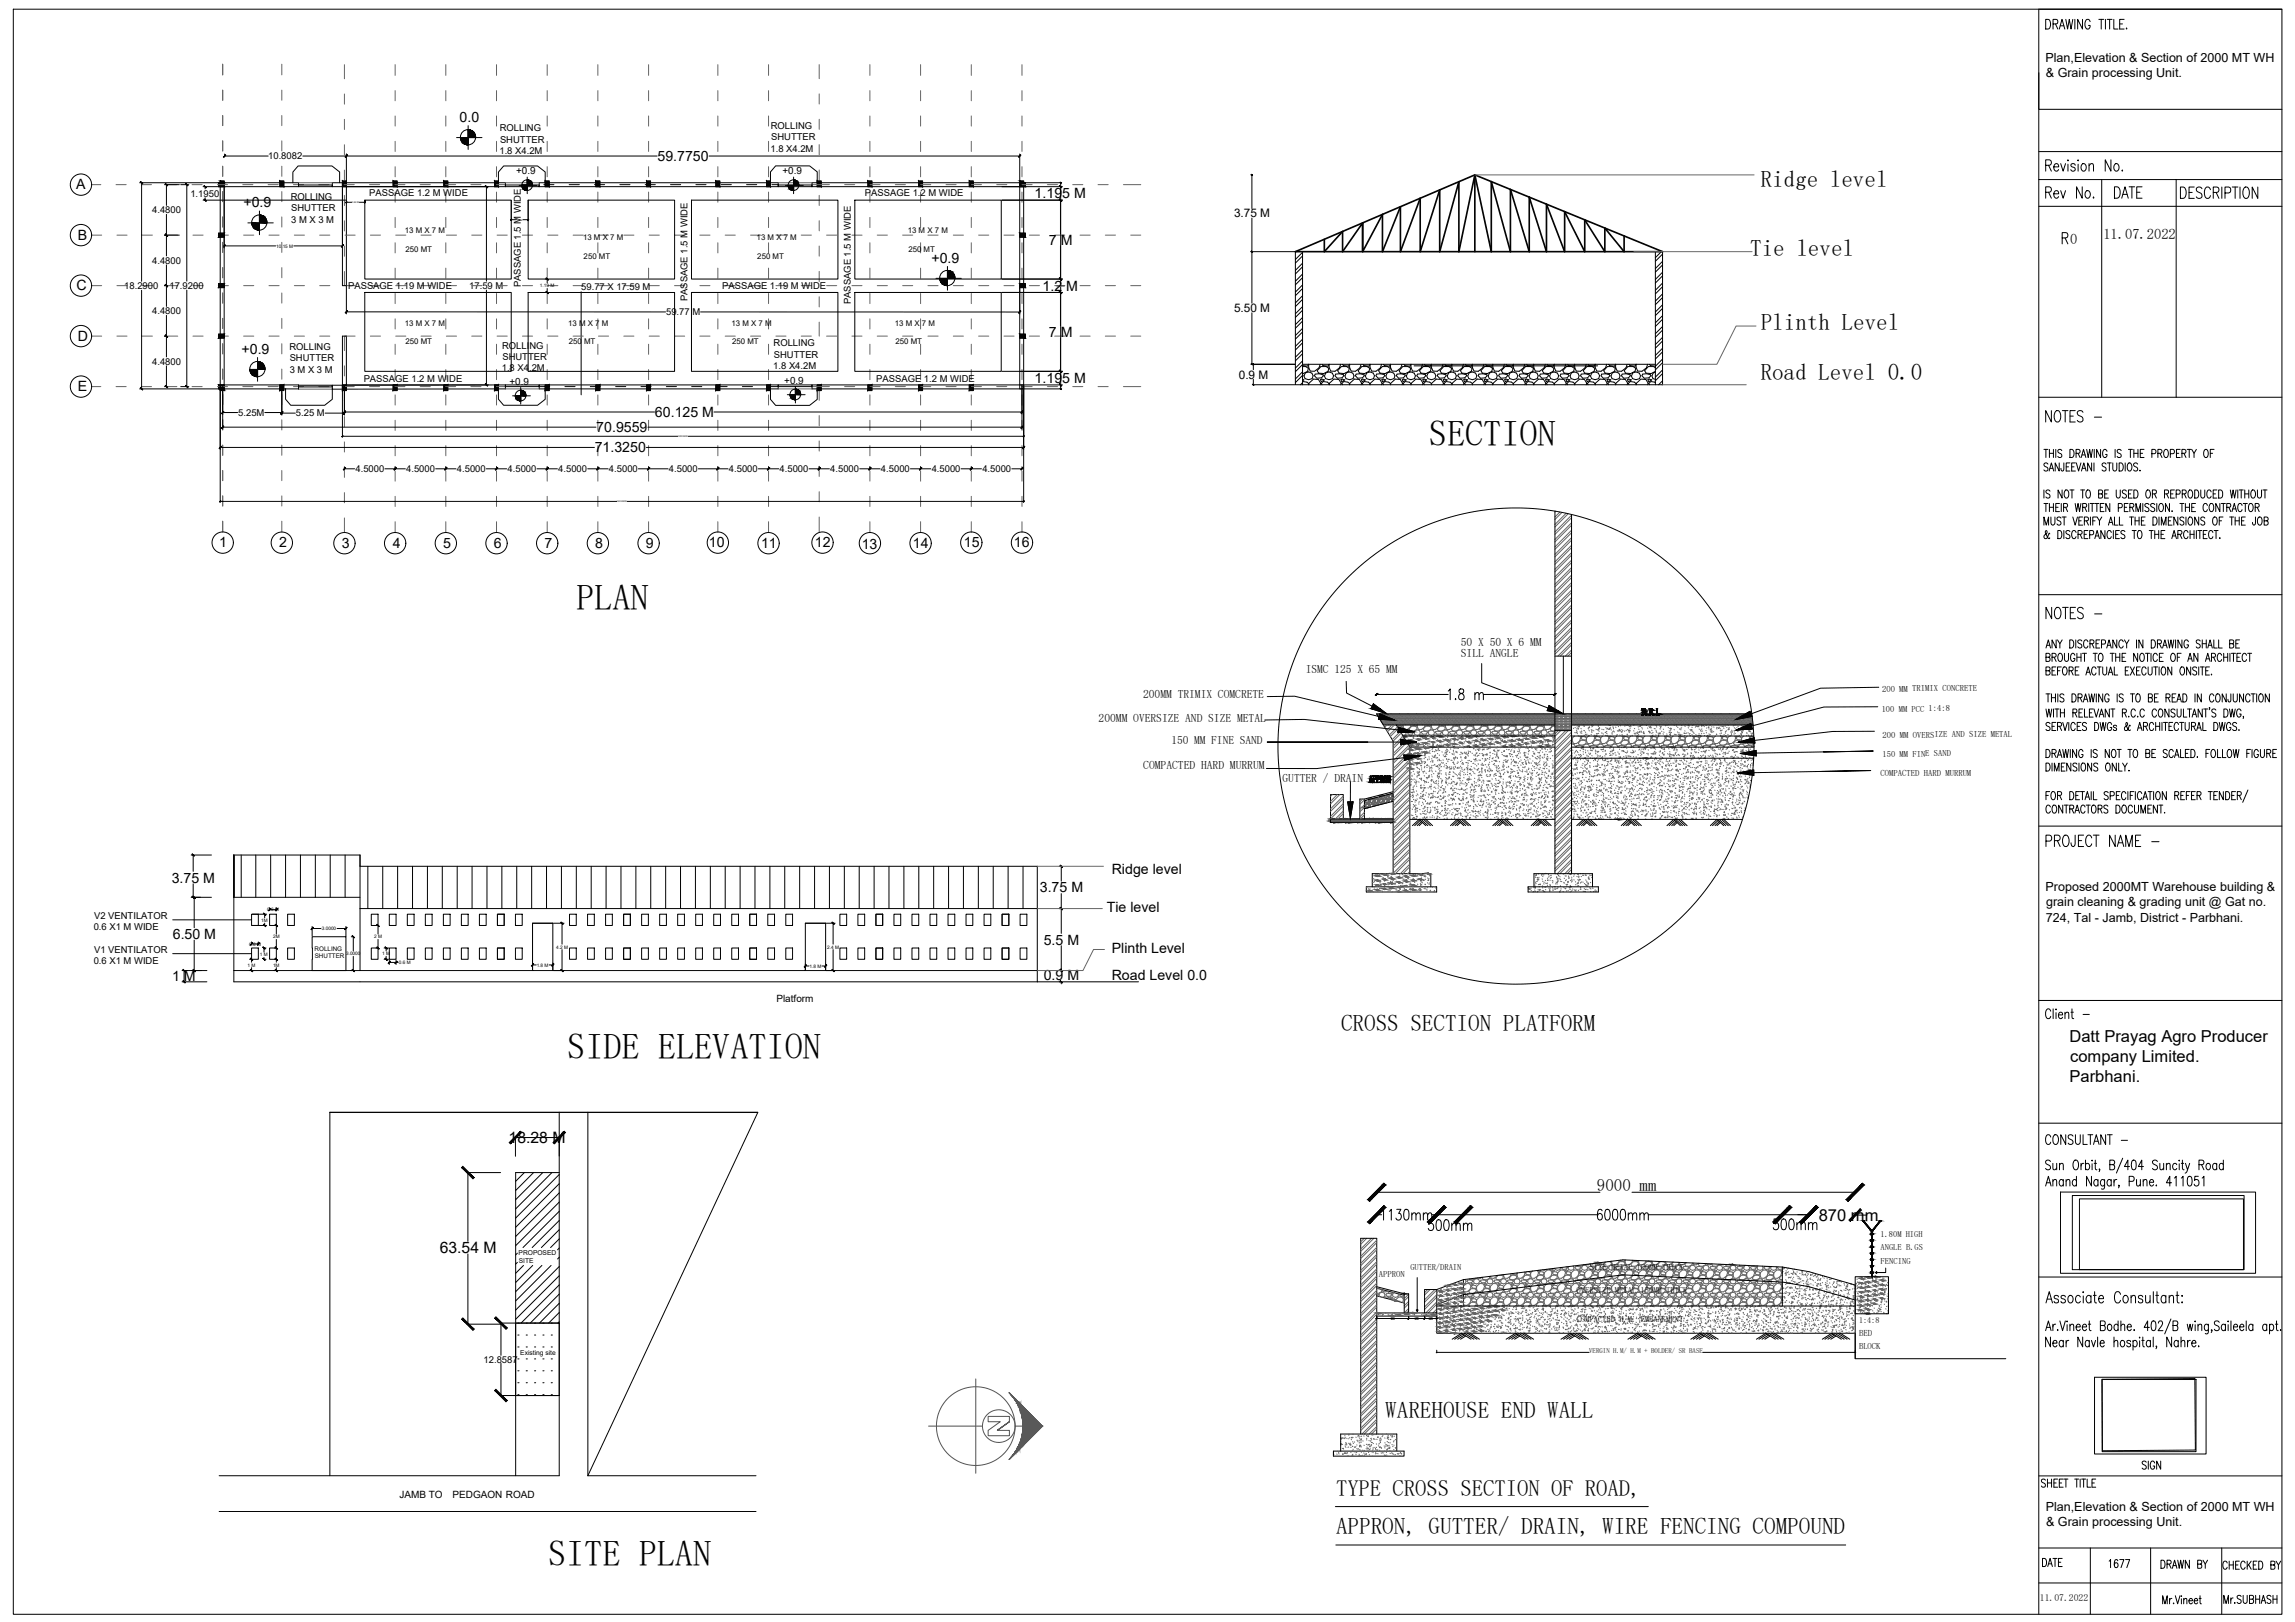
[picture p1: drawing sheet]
<svg xmlns="http://www.w3.org/2000/svg" width="841mm" height="594mm" viewBox="0 0 841 594" stroke-linecap="round" stroke-linejoin="round" font-family="sans-serif">
<defs><g id="words">
<g font-size="13.3">
<text x="523.6" y="163.2">SECTION</text>
<text x="211.1" y="223.4">PLAN</text>
<text x="207.9" y="387.9">SIDE ELEVATION</text>
<text x="200.9" y="573.5">SITE PLAN</text>
</g>
<g font-size="8.5">
<text x="645.2" y="68.4">Ridge level</text>
<text x="641.4" y="93.6">Tie level</text>
<text x="645.2" y="121">Plinth Level</text>
<text x="645.2" y="139.2">Road Level 0.0</text>
<text x="491.4" y="377.5">CROSS SECTION PLATFORM</text>
<text x="507.7" y="519.4">WAREHOUSE END WALL</text>
<text x="489.6" y="561.7">APPRON, GUTTER/ DRAIN, WIRE FENCING COMPOUND</text>
</g>
<text font-size="8.3" x="489.6" y="547.8">TYPE CROSS SECTION OF ROAD,</text>
<text font-size="6.2" x="585.2" y="436.2">9000 mm</text>
<g font-size="6.1">
<text x="758.4" y="381.8">Datt Prayag Agro Producer</text>
<text x="758.6" y="389">company Limited.</text>
<text x="758.4" y="396.2">Parbhani.</text>
<text x="666.5" y="447.1">870 mm</text>
</g>
<g font-size="5.8">
<text x="186.4" y="418.7">18.28 M</text>
<text x="161.2" y="459">63.54 M</text>
</g>
<g font-size="5.3">
<text x="758.6" y="89.3">0</text>
<text x="770.8" y="87.6">11.07.2022</text>
</g>
<g font-size="5.2">
<text x="168.4" y="44.7">0.0</text>
<text x="241" y="59">59.7750</text>
<text x="27.9" y="69.2">A</text>
<text x="89.2" y="75.9">+0.9</text>
<text x="379.2" y="72.7">1.195 M</text>
<text x="28.5" y="87.8">B</text>
<text x="384.4" y="89.6">7 M</text>
<text x="341.4" y="96.2">+0.9</text>
<text x="28" y="106.4">C</text>
<text x="382" y="106.5">1.2 M</text>
<text x="28.5" y="124.8">D</text>
<text x="384.4" y="123.4">7 M</text>
<text x="88.5" y="129.5">+0.9</text>
<text x="28.5" y="143.3">E</text>
<text x="379.2" y="140.3">1.195 M</text>
<text x="240" y="152.7">60.125 M</text>
<text x="218.5" y="158.3">70.9559</text>
<text x="218" y="165.7">71.3250</text>
<text x="80.3" y="200.5">1</text>
<text x="102.4" y="200.5">2</text>
<text x="125.2" y="200.7">3</text>
<text x="144" y="200.7">4</text>
<text x="162.4" y="200.7">5</text>
<text x="181" y="200.7">6</text>
<text x="199.5" y="200.7">7</text>
<text x="218.1" y="200.7">8</text>
<text x="236.7" y="200.7">9</text>
<text x="259.8" y="200.5">10</text>
<text x="278.9" y="200.8">11</text>
<text x="298.6" y="200.5">12</text>
<text x="315.8" y="200.9">13</text>
<text x="334.5" y="200.7">14</text>
<text x="353.2" y="200.5">15</text>
<text x="371.5" y="200.4">16</text>
<text x="62.9" y="323.3">3.75 M</text>
<text x="407.4" y="320.1">Ridge level</text>
<text x="381.1" y="326.9">3.75 M</text>
<text x="405.6" y="334">Tie level</text>
<text x="63.3" y="343.9">6.50 M</text>
<text x="382.5" y="346">5.5 M</text>
<text x="407.4" y="349.1">Plinth Level</text>
<text x="63" y="359.4">1 M</text>
<text x="382.5" y="359">0.9 M</text>
<text x="407.4" y="359.1">Road Level 0.0</text>
</g>
<g font-size="4.6">
<text x="749.6" y="22.7">Plan,Elevation &amp; Section of 2000 MT WH</text>
<text x="749.7" y="28.3">&amp; Grain processing Unit.</text>
<text x="749.6" y="326.5">Proposed 2000MT Warehouse building &amp;</text>
<text x="749.8" y="332">grain cleaning &amp; grading unit @ Gat no.</text>
<text x="749.7" y="337.5">724, Tal - Jamb, District - Parbhani.</text>
<text x="749.7" y="553.4">Plan,Elevation &amp; Section of 2000 MT WH</text>
<text x="749.8" y="559">&amp; Grain processing Unit.</text>
</g>
<g font-size="4.3">
<text x="452.2" y="79.6">3.75 M</text>
<text x="452.2" y="114.3">5.50 M</text>
<text x="454" y="138.7">0.9 M</text>
</g>
<g font-size="4.2">
<text x="535.4" y="236.5">50 X 50 X 6 MM</text>
<text x="535.4" y="240.5">SILL ANGLE</text>
<text x="478.5" y="246.7">ISMC 125 X 65 MM</text>
<text x="418.9" y="255.6">200MM TRIMIX COMCRETE</text>
<text x="402.6" y="264.3">200MM OVERSIZE AND SIZE METAL</text>
<text x="429.2" y="272.6">150 MM FINE SAND</text>
<text x="419" y="281.7">COMPACTED HARD MURRUM</text>
<text x="470" y="286.6">GUTTER / DRAIN</text>
</g>
<g font-size="3.7">
<text x="284.5" y="366.8">Platform</text>
<text x="146.4" y="548.7">JAMB TO</text>
<text x="165.8" y="548.7">PEDGAON ROAD</text>
</g>
<g font-size="3.6">
<text x="189.1" y="63.9">+0.9</text>
<text x="286.7" y="63.9">+0.9</text>
<text x="186.7" y="140.9">+0.9</text>
<text x="287.4" y="140.5">+0.9</text>
</g>
<g font-size="3.5">
<text x="282.5" y="47.3">ROLLING</text>
<text x="183.1" y="48.1">ROLLING</text>
<text x="183.2" y="52.3">SHUTTER</text>
<text x="282.6" y="51.4">SHUTTER</text>
<text x="98.3" y="58.4">10.8082</text>
<text x="183" y="56.4">1.8 X4.2M</text>
<text x="282.4" y="55.6">1.8 X4.2M</text>
<text x="135.3" y="71.9">PASSAGE 1.2 M WIDE</text>
<text x="317" y="71.9">PASSAGE 1.2 M WIDE</text>
<text x="69.8" y="72">1.1950</text>
<text x="106.6" y="73.2">ROLLING</text>
<text x="106.7" y="77.4">SHUTTER</text>
<text x="55.8" y="78.1">4.4800</text>
<text x="106.7" y="81.5">3 M X 3 M</text>
<text x="55.8" y="96.6">4.4800</text>
<text x="45.5" y="105.9">18.2900</text>
<text x="62.1" y="105.8">17.9200</text>
<text x="127.6" y="106">PASSAGE 1.19 M WIDE</text>
<text x="171.9" y="105.8">17.59 M</text>
<text x="190.8" y="105.2" transform="rotate(-90 190.8 105.2)">PASSAGE 1.5 M WIDE</text>
<text x="213" y="106.1">59.77 X 17.59 M</text>
<text x="264.7" y="106">PASSAGE 1.19 M WIDE</text>
<text x="251.9" y="110.4" transform="rotate(-90 251.9 110.4)">PASSAGE 1.5 M WIDE</text>
<text x="311.8" y="111.5" transform="rotate(-90 311.8 111.5)">PASSAGE 1.5 M WIDE</text>
<text x="55.8" y="115.1">4.4800</text>
<text x="244.1" y="115.5">59.77 M</text>
<text x="106" y="128.2">ROLLING</text>
<text x="184" y="127.6">ROLLING</text>
<text x="184.1" y="131.8">SHUTTER</text>
<text x="283.5" y="126.8">ROLLING</text>
<text x="283.6" y="131">SHUTTER</text>
<text x="55.8" y="133.6">4.4800</text>
<text x="106.2" y="132.4">SHUTTER</text>
<text x="106.2" y="136.5">3 M X 3 M</text>
<text x="183.9" y="136">1.8 X4.2M</text>
<text x="283.4" y="135.1">1.8 X4.2M</text>
<text x="133.3" y="140">PASSAGE 1.2 M WIDE</text>
<text x="321.1" y="140">PASSAGE 1.2 M WIDE</text>
<text x="87.3" y="152.3">5.25M</text>
<text x="108.4" y="152.5">5.25 M</text>
<text x="130.3" y="172.9">4.5000</text>
<text x="148.9" y="172.9">4.5000</text>
<text x="167.4" y="172.9">4.5000</text>
<text x="186" y="172.9">4.5000</text>
<text x="204.6" y="172.9">4.5000</text>
<text x="223.2" y="172.9">4.5000</text>
<text x="245.1" y="172.9">4.5000</text>
<text x="267.1" y="172.9">4.5000</text>
<text x="285.7" y="172.9">4.5000</text>
<text x="304.3" y="172.9">4.5000</text>
<text x="322.8" y="172.9">4.5000</text>
<text x="341.4" y="172.9">4.5000</text>
<text x="360" y="172.9">4.5000</text>
<text x="34.3" y="340.7">0.6 X1 M WIDE</text>
<text x="34.5" y="336.6">V2 VENTILATOR</text>
<text x="34.3" y="353.1">0.6 X1 M WIDE</text>
<text x="34.5" y="348.9">V1 VENTILATOR</text>
<text x="177.2" y="499.1">12.8587</text>
<text x="747.6" y="586.4">11.07.2022</text>
</g>
<g font-size="3.2">
<text x="689.7" y="253.4" transform="rotate(-1 689.7 253.4)">200 MM TRIMIX CONCRETE</text>
<text x="689.9" y="270.3" transform="rotate(-1 689.9 270.3)">200 MM OVERSIZE AND SIZE METAL</text>
<text x="689.1" y="284.4" transform="rotate(-1 689.1 284.4)">COMPACTED HARD MURRUM</text>
<text x="505.3" y="467.6">APPRON</text>
<text x="681.3" y="489.4">BED</text>
<text x="681.3" y="494.2">BLOCK</text>
</g>
<g font-size="3.1">
<text x="689.6" y="260.8" transform="rotate(-1 689.6 260.8)">100 MM PCC 1:4:8</text>
<text x="689.9" y="277.2" transform="rotate(-1 689.9 277.2)">150 MM FINE SAND</text>
<text x="689.1" y="453.1">1.80M HIGH</text>
<text x="689.1" y="458">ANGLE B.GS</text>
<text x="516.8" y="465">GUTTER/DRAIN</text>
<text x="582.6" y="465.2">SIZE METAL 100MM THICK</text>
<text x="689.2" y="462.9">FENCING</text>
<text x="577.7" y="473.5">OVERSIZE METAL 150MM THICK</text>
<text x="577.8" y="484.4">COMPACTED H.M. EMBANKMENT</text>
</g>
<text font-size="3" x="681.3" y="484.5">1:4:8</text>
<g font-size="2.9">
<text x="148.3" y="85.4">13 M X 7 M</text>
<text x="213.7" y="87.9">13 M X 7 M</text>
<text x="277.3" y="88.1">13 M X 7 M</text>
<text x="332.6" y="85.4">13 M X 7 M</text>
<text x="148.6" y="92.3">250 MT</text>
<text x="213.9" y="94.7">250 MT</text>
<text x="277.5" y="95">250 MT</text>
<text x="332.9" y="92.3">250 MT</text>
<text x="148.3" y="119.2">13 M X 7 M</text>
<text x="208.2" y="119.3">13 M X 7 M</text>
<text x="268" y="119.2">13 M X 7 M</text>
<text x="327.9" y="119.2">13 M X 7 M</text>
<text x="148.6" y="126.1">250 MT</text>
<text x="208.4" y="126.1">250 MT</text>
<text x="268.3" y="126.1">250 MT</text>
<text x="328.1" y="126.1">250 MT</text>
</g>
<text font-size="2.5" x="582.3" y="495.7">VERGIN H.M/ H.M + BOLDER/ SR BASE</text>
<g font-size="2.4">
<text x="190" y="459.6">PROPOSED</text>
<text x="190.1" y="462.5">SITE</text>
<text x="190.7" y="496.2">Existing site</text>
</g>
<g font-size="2.3">
<text x="115.3" y="348.3">ROLLING</text>
<text x="115.3" y="351">SHUTTER</text>
</g>
<g font-size="1.7">
<text x="101.2" y="90.7">10.15 M</text>
<text x="197.9" y="105.3">1.19 M</text>
<text x="97.9" y="333.8">0.6 M</text>
<text x="95.8" y="337.7">1M</text>
<text x="117.9" y="340.7">3.0000</text>
<text x="91.3" y="346.3">0.6 M</text>
<text x="100.1" y="343.7">2M</text>
<text x="137.1" y="343.7">2 M</text>
<text x="203.8" y="347.4">4.2 M</text>
<text x="303.2" y="347.4">2.4 M</text>
<text x="95.3" y="350.3">1 M</text>
<text x="126.8" y="349.9">3.0000</text>
<text x="140" y="349.9">1 M</text>
<text x="146.2" y="353.1">0.6 M</text>
<text x="90.7" y="354">1 M</text>
<text x="100" y="354">1M</text>
<text x="196.7" y="354">1.8 M</text>
<text x="296.7" y="354.4">1.8 M</text>
</g>
<g font-size=".9">
<text x="129" y="74.4">1.64 M</text>
<text x="189.4" y="80.8">1.5 M</text>
<text x="387.1" y="105">36.5800</text>
<text x="248.5" y="160.1">120.9500</text>
<text x="226.1" y="184">142.6500</text>
</g>
</g></defs>
<!-- layer: 0 -->
<g fill="none" stroke="#000" stroke-width=".37">
<path d="M4.9 3.4h831.3v587.9h-831.3zM749.7 7.1h.8a2.16 2.16 0 0 1 0 3.5h-.8zM752.4 8.8l1.5-.2 .2-.5-.2-.9-1.5-.1v3.5M753.2 8.8l.9 1.8M754.6 10.6l1-3.5 1.1 3.5M755 9.5h1.3M757 7.1l.7 3.5 .6-3.5 .7 3.5 .6-3.5M760.3 7.1v3.5M763.2 7.1v3.5l-1.8-3.5v3.5M765.9 7.9l-.3-.7-.8-.1a2.39 2.39 0 0 0 0 3.5 1.01 1.01 0 0 0 1.1-1.3h-.6M769.1 7.1h1.8M770 7.1v3.5"/>
<path d="M771.6 7.1v3.5M772.2 7.1h1.8M773.1 7.1v3.5M774.6 7.1v3.5h1.6M776.8 8.8h1M778.4 7.1h-1.6v3.5h1.6M779.3 10.3v.3zM836.2 3.4h-89.1v587.9M747.1 26.6v13.4h89.1M82.3 57.2h16M82.3 56.4v.5M111 57.2h129.8"/>
<path d="M126.9 56.4v10.3M167.3 50.4h9.3M171.6 46v8.7M259.8 57.2h113.9M373.7 56.4v10.3M747.1 55.5h89.1M755.2 59.9l.9 2.8 .8-2.8M757.8 58.5v.4zM761.5 58.5v.4zM765.5 59.9v2.8M773.6 58.5v4.2l-2.1-4.2v4.2M51.1 66.9h58.3v1.5h-35"/>
<path d="M51.9 66.9v36.1M60.3 67.6h5.4M61 67.6v7.6M61 78.5v15.2M66.2 67.6h3M68.5 67.6v35.4M74.4 73.3h52.3M75.2 68.4v.8M75.2 72.4v.9M80.7 66.3h1.4v2.1h-2v-1.5h.6zM80.7 66.9v74.1h28.7v1.5M82.1 66.9v75.5h27.3"/>
<path d="M95.1 77.3v8.7M102.6 66.3h1.4v2.1h-1.4zM107.3 66.9v-3.9l1.9-2.2h12.5l2.8 2.2v3.9M109.4 67.8h12.4v.6h-12.4zM121.8 66.9h63.4v1.5h-63.4zM125.5 66.3h1.4v2.1h-1.4zM125.5 66.9v37.7h1.4v-37.7M126.9 74.1h2M131.7 74.1h2M133.7 73.3h53.7v28.9h-53.7zM133.7 73.4v1.1M144.1 66.3h1.4v2.1h-1.4z"/>
<path d="M162.6 66.3h1.5v2.1h-1.5zM178.3 68.4v34.6M181.2 66.3h1.5v2.1h-1.5zM182.7 66.9v-3.9l1.9-2.2h12.4l2.8 2.2v3.9M185.2 67.8h12.4v.6h-12.4zM187.4 73.4v7.4M190.2 67.9h6.6M191.4 67.6h2.3M193.2 64.9v6M193.5 73.3h53.7v28.9h-53.7zM193.5 73.4v7.4M197.6 66.9h87.6v1.5h-87.6z"/>
<path d="M199.3 67.6h3.7M199.8 66.3h1.4v2.1h-1.4zM208.6 67.6h3.7M217.9 67.6h3.7M218.4 66.3h1.4v2.1h-1.4zM227.2 67.6h3.7M236.4 67.6h3.7M237 66.3h1.4v2.1h-1.4zM245.7 67.6h3.7M253.4 73.3h53.7v28.9h-53.7zM255 67.6h3.7M262.3 66.3h1.5v2.1h-1.5z"/>
<path d="M264.3 67.6h3.7M273.6 67.6h3.7M280.9 66.3h1.4v2.1h-1.4zM282.3 66.9v-3.9l1.9-2.2h12.5l2.8 2.1v4M282.9 67.6h2.3M285.2 67.8h12.4v.6h-12.4zM287.8 67.9h6.6M290.8 64.9v6M299.5 66.3h1.4v2.1h-1.4zM313.3 73.3h53.6v28.9h-53.6zM318.1 66.3h1.4v2.1h-1.4zM336.6 66.3h1.5v2.1h-1.5z"/>
<path d="M355.2 66.3h1.4v2.1h-1.4zM367.2 73.3h22.2M373.7 66.3h1.4v.6h.7v1.5h-2.1zM373.7 66.9v75.5M375.1 66.9v75.5h-77.5v-1.4h91.8M388.6 68.4v.2M388.6 73.1v12.4M388.7 66.9v37.3M389.1 66.9h-91.5v1.5h91.8M458.4 64.1h.2M458.8 64.1v12.3M458.8 79.9v31.1"/>
<path d="M747.1 65.8h89.1M747.1 75.6h89.1M749.7 60.5h1.3a1.06 1.06 0 0 0 .8-1 1.06 1.06 0 0 0-.8-1h-1.3v4.2M749.7 70.4h1.3a1.04 1.04 0 0 0 .8-1 1.04 1.04 0 0 0-.8-1h-1.3v4.2M750.7 60.5l1 2.2M750.7 70.4l1 2.2M752.6 61.1h1.8v-.4a.82 .82 0 0 0-1.3-.6 1.49 1.49 0 0 0-.4 1.5 1.49 1.49 0 0 0 1.1 1.1l.6-.6M752.6 71h1.8v-.4a.82 .82 0 0 0-.5-.7 .82 .82 0 0 0-.8 .1 1.52 1.52 0 0 0 .7 2.6l.6-.6M755.2 69.8l.9 2.8 .8-2.8M757.8 60.1v2.6M760.5 60.5a.82 .82 0 0 0-.8-.6 .82 .82 0 0 0-.8 .6l.4 .6 .7 .2a.78 .78 0 0 1 .3 1.2 .9 .9 0 0 1-1.4-.4M761.5 60.1v2.6"/>
<path d="M763 60.1l.3-.2a1.39 1.39 0 0 1 1.2 1.4 1.39 1.39 0 0 1-1.2 1.4 1.69 1.69 0 0 1-.3-2.6zM763 68.4v4.2l-2-4.2v4.2M764.5 70l.3-.2a1.39 1.39 0 0 1 1.2 1.4 1.39 1.39 0 0 1-1.2 1.4 1.74 1.74 0 0 1-.3-2.6zM765.5 60.7l.8-.8 .7 .2 .2 2.6M767.2 72.2v.4zM770.2 65.8v79.7M774.9 68.4h1a2.51 2.51 0 0 1 0 4.2h-1zM775.1 60.1l.2-.2a1.39 1.39 0 0 1 1.3 1.4 1.39 1.39 0 0 1-1.3 1.4 1.69 1.69 0 0 1-.2-2.6zM777.5 72.6l1.2-4.2 1.2 4.2M777.6 62.5h.3l-.2 .2zM778 71.2h1.5M780.2 68.4h2.1"/>
<path d="M781.3 68.4v4.2M783 70.4h1.2M785 68.4h-2v4.2h2M797.5 65.8v79.7M799 68.5h1.1a2.54 2.54 0 0 1 0 4.2h-1.1zM802.2 70.5h1.1M804.1 68.5h-1.9v4.2h1.9M806.9 69.1a1.05 1.05 0 0 0-1.3-.6 1.05 1.05 0 0 0-.6 1.4l1.3 .8a1.11 1.11 0 0 1 .4 1.8 1.11 1.11 0 0 1-1.8-.4M810 69.5a1.05 1.05 0 0 0-1.6-.8 2.99 2.99 0 0 0 .3 4 1.13 1.13 0 0 0 1.3-1.1M811.1 70.5h1.3a1.02 1.02 0 0 0 .8-1 1.02 1.02 0 0 0-.8-1h-1.3v4.2M812.1 70.5l1 2.2M814.2 68.5v4.2"/>
<path d="M815.4 70.7h1.3l.5-.2 .3-.6a1.07 1.07 0 0 0-.8-1.4h-1.3v4.2M818 68.5h2.1M819.1 68.5v4.2M820.9 68.5v4.2M822.5 68.7l.3-.2a1.84 1.84 0 0 1 1.5 2.6l-.2 .5a1.04 1.04 0 0 1-1 1.1 1.04 1.04 0 0 1-1-1.1l-.2-1.5zM827.4 68.5v4.2l-2.1-4.2v4.2M60.3 86.1h5.4M61 97v15.2M80.1 85.4h2v1.5h-2zM82.1 90.1h18.9M90.8 81.6h9.3M107.7 90.1h17.8"/>
<path d="M187.4 80.5h1.9M191.6 80.5h1.9M347.2 97.6v8.7M373.7 85.4h2.1v1.5h-2.1zM388.6 90v12.2M458.4 92.2h16.2M474.7 92.2v48.7h134.6v-48.7M474.9 92.2l-.2 .2M477.3 92.4l-2.6 2.6M477.3 96.4l-2.6 2.6M477.3 93.7l-2.6 2.7M477.3 97.7l-2.6 2.6"/>
<path d="M477.3 92.2v48.7M606.6 92.2v48.7M608.8 92.2l-2.2 2.2M609.3 95.7l-2.7 2.7M609.3 99.7l-2.7 2.6M609.3 93.1l-2.7 2.6M609.3 97.1l-2.7 2.6M755.7 87.1h1.3a1 1 0 0 0 .8-.9 1 1 0 0 0-.8-1h-1.3v4.1M756.8 87.1l1 2.2M51.9 106.3v36.1M60.3 104.6h.4M61 115.5v15.2"/>
<path d="M68.5 106.2v35.4M80.1 103.9h2v1.4h-2zM126.9 104.9v10.1M126.9 114.2l117 .1M133.7 107.1h53.6v28.9h-53.6zM178.3 106.2v34.8M193.5 107.1h53.7v28.9h-53.7zM199.8 102.2h.5M199.8 107.1h.5M200.5 102.2v1.5M200.5 105.7v1.4M213 106.9v37.7"/>
<path d="M253.4 107.1h53.7v28.9h-53.7zM256.7 114.3h117M313.2 107.1h53.7v28.9h-53.7zM343 102h9.3M367.2 102.2h22.2M367.2 107.1h22.2M373.7 103.9h2.1v1.4h-2.1zM388.6 107.1v12.2M388.7 105.2v37.2M458.8 114.6v18.8M477.3 100.4l-2.6 2.6M477.3 104.4l-2.6 2.6"/>
<path d="M477.3 108.3l-2.6 2.6M477.3 112.3l-2.6 2.6M477.3 116.3l-2.6 2.6M477.3 101.7l-2.6 2.6M477.3 105.7l-2.6 2.6M477.3 109.7l-2.6 2.6M477.3 113.6l-2.6 2.7M477.3 117.6l-2.6 2.6M609.3 103.7l-2.7 2.6M609.3 107.7l-2.7 2.6M609.3 111.6l-2.7 2.7M609.3 115.6l-2.7 2.6"/>
<path d="M609.3 119.6l-2.7 2.6M609.3 101l-2.7 2.7M609.3 105l-2.7 2.6M609.3 109l-2.7 2.6M609.3 113l-2.7 2.6M609.3 116.9l-2.7 2.7M60.3 123.1h.4M61 134v7.6M80.1 122.4h2v1.4h-2zM94.4 130.9v8.7M367.2 136h22.2M373.7 122.4h2.1v1.4h-2.1z"/>
<path d="M388.6 123.8v12.2M458.4 133.4h16.2M459.3 133.4v2M459.3 138.9v2M477.3 134.3h1.2l1 .6-.3 1.1-1.9 .8M477.3 120.3l-2.6 2.6M477.3 124.2l-2.6 2.7M477.3 128.2l-2.6 2.6M477.3 132.2l-2.6 2.6M477.3 136.2l-2.6 2.6M477.3 121.6l-2.6 2.6M477.3 125.6l-2.6 2.6"/>
<path d="M477.3 129.5l-2.6 2.7M477.3 133.5l-2.6 2.6M477.3 137.5l-2.6 2.6M477.3 137.3v.5M477.3 139.9l1.6 .1 .7 .5v.4M477.3 139l.5 .1-.5 .3M477.3 133.4h129.3M478.3 136.6l1.3-.4 1.1 .5 .5 .9-.4 1.1-1.2 .4-1.3-.4-.5-1.1zM479.6 133.4l-.4 .7-1.9-.2M479.6 133.4v1.1l.5 1.4 1.6 .1 1.7-1.3 .4-1.3M481.9 137l1.5-.1 1.5 .4v.3l-.6 .8-1.8 .1-.8-.9zM483.9 139.1l.5-.3 .9 .3-1.1 .7z"/>
<path d="M484 134.3h2l1 .6-.3 1.1-1.6 .8-1.9-.1-.5-.9zM484.5 133.4l.3 .5 1.9 .2 .3-.7M485.3 137.6l.5 1.1 1.2 .4 1.3-.4 .4-1.1-.4-.9-1.3-.5-1.2 .4-.4 1M487.1 133.4l-.1 1.1 .6 1.4 1.6 .1 1.7-1.3 .4-1.3M489.4 137l1.5-.1 1.5 .4v.3l-.6 .8-1.7 .1-.9-.9zM491.4 139.1l.5-.3 .9 .3-1.1 .7zM491.5 134.3h2l1 .6-.3 1.1-1.6 .8-1.9-.1-.5-.9zM492 133.4l.3 .5 1.9 .2 .3-.7M492.8 137.6l.5 1.1 1.2 .4 1.3-.4 .4-1.1-.5-.9-1.2-.5-1.2 .4-.4 1M494.6 133.4l-.1 1.1 .7 1.4 1.5 .1 1.7-1.3 .4-1.3M497 137l1.4-.1 1.5 .4v.3l-.6 .8-1.8 .1-.8-.9zM498.9 139.1l.5-.3 .9 .3-1.1 .7z"/>
<path d="M499 134.3h2l1 .6-.3 1.1-1.6 .8-1.9-.1-.5-.9zM499.5 133.4l.3 .5 1.9 .2 .3-.7M500.3 137.6l.5 1.1 1.2 .4 1.3-.4 .4-1.1-.5-.9-1.2-.5-1.2 .4-.4 1M502.1 133.4l-.1 1.1 .6 1.4 1.6 .1 1.7-1.3 .4-1.3M504.4 137l1.5-.1 1.5 .4v.3l-.6 .8-1.8 .1-.8-.9zM506.4 139.1l.5-.3 .9 .3-1.1 .7zM506.6 134.3h1.9l1 .6-.3 1.1-1.6 .8-1.9-.1-.5-.9zM507 133.4l.3 .5 1.9 .2 .4-.7-.1 1.1 .6 1.4 1.6 .1 1.7-1.3 .4-1.3M507.8 137.6l.5 1.1 1.2 .4 1.3-.4 .4-1.1-.5-.9-1.2-.5-1.2 .4-.4 1M511.9 137l1.5-.1 1.5 .4v.3l-.6 .8-1.7 .1-.9-.9zM513.9 139.1l.5-.3 .9 .3-1.1 .7zM514 134.3h2l1 .6-.3 1.1-1.6 .8-1.9-.1-.5-.9z"/>
<path d="M514.5 133.4l.3 .5 1.9 .2 .4-.7-.1 1.1 .6 1.4 1.6 .1 1.7-1.3 .4-1.3M515.3 137.6l.5 1.1 1.2 .4 1.3-.4 .4-1.1-.5-.9-1.2-.5-1.2 .4-.4 1M518.2 134h67.3M519.4 137l1.5-.1 1.5 .4v.3l-.6 .8-1.8 .1-.8-.9zM521.4 139.1l.5-.3 .9 .3-1.1 .7zM521.5 134.3h2l1 .6-.3 1.1-1.6 .8-1.9-.1-.5-.9zM522 133.4l.3 .5 1.9 .2 .4-.7-.1 1.1 .6 1.4 1.6 .1 1.7-1.3 .4-1.3M522.8 137.6l.5 1.1 1.2 .4 1.3-.4 .4-1.1-.5-.9-1.2-.5-1.2 .4-.4 1M526.9 137l1.5-.1 1.5 .4v.3l-.6 .8-1.8 .1-.8-.9zM528.9 139.1l.5-.3 .9 .3-1.1 .7zM529 134.3h2l1 .6-.3 1.1-1.6 .8-1.9-.1-.5-.9zM529.5 133.4l.3 .5 1.9 .2 .3-.7"/>
<path d="M530.8 136.6l1.2-.4 1.2 .5 .5 .9-.4 1.1-1.3 .4-1.2-.4-.5-1.1zM532.1 133.4l-.1 1.1 .6 1.4 1.6 .1 1.7-1.3 .4-1.3M534.4 137l1.5-.1 1.5 .4v.3l-.6 .8-1.8 .1-.8-.9zM536.4 139.1l.5-.3 .9 .3-1.1 .7zM536.5 134.3h2l1 .6-.3 1.1-1.6 .8-1.9-.1-.5-.9zM537 133.4l.3 .5 1.9 .2 .3-.7M538.3 136.6l1.2-.4 1.2 .5 .5 .9-.4 1.1-1.3 .4-1.2-.4-.5-1.1zM539.6 133.4l-.1 1.1 .6 1.4 1.6 .1 1.7-1.3 .4-1.3M541.9 137l1.5-.1 1.5 .4v.3l-.6 .8-1.8 .1-.8-.9zM543.9 139.1l.5-.3 .9 .3-1.1 .7zM544 134.3h2l1 .6-.3 1.1-1.6 .8-1.9-.1-.5-.9zM544.5 133.4l.3 .5 1.9 .2 .3-.7"/>
<path d="M545.3 137.6l.5 1.1 1.2 .4 1.3-.4 .4-1.1-.5-.9-1.2-.5-1.2 .4-.4 1M547.1 133.4l-.1 1.1 .6 1.4 1.6 .1 1.7-1.3 .4-1.3M549.4 137l1.5-.1 1.5 .4v.3l-.6 .8-1.8 .1-.8-.9zM551.4 139.1l.5-.3 .9 .3-1.1 .7zM551.5 134.3h2l1 .6-.3 1.1-1.6 .8-1.9-.1-.5-.9zM552 133.4l.3 .5 1.9 .2 .3-.7M552.8 137.6l.5 1.1 1.2 .4 1.3-.4 .4-1.1-.5-.9-1.2-.5-1.2 .4-.4 1M554.6 133.4l-.1 1.1 .6 1.4 1.6 .1 1.7-1.3 .4-1.3M556.9 137l1.5-.1 1.5 .4v.3l-.6 .8-1.8 .1-.8-.9zM558.9 139.1l.5-.3 .9 .3-1.1 .7zM559 134.3h2l1 .6-.3 1.1-1.6 .8-1.9-.1-.5-.9zM559.5 133.4l.3 .5 1.9 .2 .4-.7-.1 1.1 .6 1.4 1.6 .1 1.7-1.3 .4-1.3"/>
<path d="M560.3 137.6l.5 1.1 1.2 .4 1.3-.4 .4-1.1-.5-.9-1.2-.5-1.2 .4-.4 1M564.4 137l1.5-.1 1.5 .4v.3l-.6 .8-1.8 .1-.8-.9zM566.4 139.1l.5-.3 .9 .3-1.1 .7zM566.5 134.3h2l1 .6-.3 1.1-1.6 .8-1.9-.1-.5-.9zM567 133.4l.3 .5 1.9 .2 .4-.7-.1 1.1 .6 1.4 1.6 .1 1.7-1.3 .4-1.3M567.8 137.6l.5 1.1 1.2 .4 1.3-.4 .4-1.1-.5-.9-1.2-.5-1.2 .4-.4 1M571.9 137l1.5-.1 1.5 .4v.3l-.6 .8-1.8 .1-.8-.9zM573.9 139.1l.5-.3 .9 .3-1.1 .7zM574 134.3h2l1 .6-.3 1.1-1.6 .8-1.9-.1-.5-.9zM574.5 133.4l.3 .5 1.9 .2 .4-.7-.1 1.1 .6 1.4 1.6 .1 1.7-1.3 .4-1.3M575.3 137.6l.5 1.1 1.2 .4 1.3-.4 .4-1.1-.5-.9-1.2-.5-1.2 .4-.4 1M579.4 137l1.5-.1 1.5 .4v.3l-.6 .8-1.8 .1-.8-.9z"/>
<path d="M581.4 139.1l.5-.3 .9 .3-1.1 .7zM581.5 134.3h2l1 .6-.3 1.1-1.6 .8-1.9-.1-.5-.9zM582 133.4l.3 .5 1.9 .2 .3-.7M583.3 136.6l1.2-.4 1.2 .5 .5 .9-.4 1.1-1.3 .4-1.2-.4-.5-1.1zM584.6 133.4l-.1 1.1 .6 1.4 1.6 .1 1.7-1.3 .4-1.3M586.9 137l1.5-.1 1.5 .4v.3l-.6 .8-1.8 .1-.8-.9zM588.9 139.1l.5-.3 .9 .3-1.1 .7zM589 134.3h2l1 .6-.3 1.1-1.6 .8-1.9-.1-.5-.9zM589.5 133.4l.3 .5 1.9 .2 .3-.7M590.3 137.6l.5 1.1 1.2 .4 1.3-.4 .4-1.1-.5-.9-1.2-.5-1.2 .4-.4 1M592.1 133.4l-.1 1.1 .6 1.4 1.6 .1 1.7-1.3 .4-1.3M594.4 137l1.5-.1 1.5 .4v.3l-.6 .8-1.8 .1-.8-.9z"/>
<path d="M596.4 139.1l.5-.3 .9 .3-1.1 .7zM596.5 134.3h2l1 .6-.3 1.1-1.6 .8-1.9-.1-.5-.9zM597 133.4l.3 .5 1.9 .2 .3-.7M597.8 137.6l.5 1.1 1.2 .4 1.3-.4 .4-1.1-.5-.9-1.2-.5-1.2 .4-.4 1M599.6 133.4l-.1 1.1 .6 1.4 1.6 .1 1.7-1.3 .4-1.3M601.9 137l1.5-.1 1.5 .4v.3l-.6 .8-1.8 .1-.8-.9zM603.9 139.1l.5-.3 .9 .3-1.1 .7zM605.3 137.6l.5 1.1 .8 .2M606.6 134.7l-.6-.4h-2l-1.3 1.5 .5 .9 1.9 .1 1.5-.8M606.6 136.3l-.8 .3-.4 1M609.3 123.6l-2.7 2.6M609.3 127.5l-2.7 2.7"/>
<path d="M609.3 131.5l-2.7 2.6-1.8-.2-.3-.5M609.3 135.5l-2.7 2.6M609.3 139.5l-1.5 1.4M609.3 120.9l-2.7 2.6M609.3 124.9l-2.7 2.6M609.3 128.9l-2.7 2.6M609.3 132.8l-2.7 2.7M609.3 136.8l-2.7 2.6M51.1 142.4h30.8M60.3 141.6h.4M66.2 141.6h3M80.1 141h2v2h-1.4v-.6h-.6z"/>
<path d="M80.7 141.1v42.9M81.6 141.2v16M81.6 156.5h136.8M81.6 151.1h5.5M97 151.1h6.3M102.5 141h1.5v2h-1.5zM103.3 143.3v8.8M103.3 151.3h4.9M104.6 142.3v3.9l1.9 2.2h12.5l2.8-2.2v-3.9M109.4 141.1h12.4v.6h-12.4zM119.1 151.3h7.1M121.8 141.1l63.4-.1v1.4l-63.4 .1z"/>
<path d="M125.5 141h1.4v2h-1.4zM125.5 159.8h122.9M126.2 141.2v10.9M126.2 150.9h113.7M126.9 142.4v-19.3h-1.4v37.1M127.2 141h51.8M144.1 141h1.4v2h-1.4zM162.6 141h1.5v2h-1.5zM181.2 141h1.5v2h-1.5zM182.7 142.3v3.9l1.9 2.2h12.4l2.8-2.2v-3.9M185.2 141h12.4v.6h-12.4zM187.8 145h6.6"/>
<path d="M190.8 141.9v6.1M197.6 141h87.6v1.4h-87.6zM197.6 141.6h3.9M199.8 141h1.4v2h-1.4zM207 141.6h3.7M216.3 141.6h3.7M218.4 141h1.4v2h-1.4zM225.6 141.6h3.7M234.9 141.6h3.7M237 141h1.4v2h-1.4zM237.4 156.5h137.1M244.2 141.6h3.7"/>
<path d="M252.2 159.8h122.9M253.5 141.6h3.7M261.6 150.9h112.9M262.3 141h1.5v2h-1.5zM262.8 141.6h3.7M272 141.6h3.8M280.9 141h1.4v2h-1.4zM281.3 141.6h3.9M282.3 142.3v4l1.9 2.2h12.5l2.8-2.2v-4M285.2 141h12.4v.6h-12.4zM288.5 144.6h6.5M291.5 141.5v6.1"/>
<path d="M299.5 141h1.4v2h-1.4zM318.1 141h1.4v2h-1.4zM336.6 141h1.5v2h-1.5zM355.2 141h1.4v2h-1.4zM373.8 142.4h15.3M374.5 141.2v16M375.1 141.1v42.9M388.6 141v.7M458.9 140.9h15.7M477.3 140.1l-.7 .8M479.6 140.9v-.5l1.8-1.6 1.8 .2 .8 1.3-.2 .6M484.5 140.9l-.3-.4 .7-.8 1.6 .3 .5 .5v.4"/>
<path d="M487.1 140.9v-.5l1.7-1.6 1.8 .2 .9 1.3-.2 .6M492 140.9l-.3-.4 .7-.8 1.5 .3 .6 .5v.4M494.6 140.9v-.5l1.7-1.6 1.8 .2 .9 1.3-.2 .6M499.5 140.9l-.3-.4 .7-.8 1.5 .3 .6 .5v.4M502.1 140.9v-.5l1.8-1.6 1.8 .2 .8 1.3-.2 .6M507 140.9l-.3-.4 .7-.8 1.5 .3 .6 .5 .1 .4v-.5l1.7-1.6 1.8 .2 .9 1.3-.2 .6M514.5 140.9l-.3-.4 .7-.8 1.5 .3 .6 .5 .1 .4v-.5l1.7-1.6 1.8 .2 .9 1.3-.2 .6M524.5 140.5l-.6-.5-1.5-.3-.7 .8 .3 .4M524.6 140.4v.5M524.6 140.4l1.7-1.6 1.8 .2 .9 1.3-.2 .6M529.5 140.9l-.3-.4 .7-.8 1.5 .3 .6 .5v.4M532.1 140.9v-.5l1.7-1.6 1.8 .2 .9 1.3-.2 .6"/>
<path d="M537 140.9l-.3-.4 .7-.8 1.5 .3 .6 .5v.4M539.6 140.9v-.5l1.7-1.6 1.8 .2 .9 1.3-.2 .6M544.5 140.9l-.3-.4 .7-.8 1.5 .3 .6 .5v.4M547.1 140.9v-.5l1.7-1.6 1.8 .2 .9 1.3-.2 .6M552 140.9l-.3-.4 .7-.8 1.5 .3 .6 .5v.4M554.6 140.9v-.5l1.7-1.6 1.8 .2 .9 1.3-.2 .6M559.5 140.9l-.3-.4 .7-.8 1.5 .3 .6 .5 .1 .4v-.5l1.7-1.6 1.8 .2 .9 1.3-.2 .6M567 140.9l-.3-.4 .7-.8 1.5 .3 .6 .5 .1 .4v-.5l1.7-1.6 1.8 .2 .9 1.3-.2 .6M577 140.5l-.6-.5-1.5-.3-.7 .8 .3 .4M577.1 140.4v.5M577.1 140.4l1.7-1.6 1.8 .2 .9 1.3-.2 .6M582 140.9l-.3-.4 .7-.8 1.5 .3 .6 .5v.4"/>
<path d="M584.6 140.9v-.5l1.7-1.6 1.8 .2 .9 1.3-.2 .6M589.5 140.9l-.3-.4 .7-.8 1.5 .3 .6 .5v.4M592.1 140.9v-.5l1.7-1.6 1.8 .2 .9 1.3-.2 .6M597 140.9l-.3-.4 .7-.8 1.5 .3 .6 .5v.4M599.6 140.9v-.5l1.7-1.6 1.8 .2 .9 1.3-.2 .6M606.6 140.1l-1.7-.4-.7 .8 .3 .4M609.3 140.8l-.2 .1M747.1 145.5h89.1M751.7 150.4v4.2l-2-4.2v4.2M753.4 150.6l.3-.2a1.86 1.86 0 0 1 1.5 2.6l-.2 .6a1.04 1.04 0 0 1-1 1 1.04 1.04 0 0 1-1.1-1l-.1-1.6zM755.7 150.4h2.1M756.8 150.4v4.2"/>
<path d="M758.6 152.4h1.2M760.5 150.4h-1.9v4.2h1.9M763.3 151a1.08 1.08 0 0 0-1.2-.6 1.08 1.08 0 0 0-.9 1l.3 .6 1.5 .8a1.1 1.1 0 0 1-.4 1.8h-.6l-.8-.6M767.5 152.8h2.6M80.7 163.9h137.1M126.2 171v.5M126.2 171.7h3.8M141.1 171.7h7.4M144.8 171v.5M159.6 171.7h7.5M163.4 171v.5M178.2 171.7h7.5"/>
<path d="M181.9 171v.5M196.8 171.7h7.5M200.5 171v.5M215.4 171.7h7.4M219.1 171v.5M233.9 171.7h10.9M236.8 163.9h138.3M237.7 171v.5M255.9 171.7h10.9M263.1 171v.5M277.9 171.7h7.5M281.6 171v.5"/>
<path d="M296.5 171.7h7.4M300.2 171v.5M315.1 171.7h7.4M318.8 171v.5M333.6 171.7h7.5M337.4 171v.5M352.2 171.7h7.5M355.9 171v.5M370.8 171.7h3.7M374.5 171v.5M749 164.6h1.5M749 179.5v2.9"/>
<path d="M749.7 164.6v3M750.5 170a.76 .76 0 0 0-.9-.5 .76 .76 0 0 0-.6 .8l.2 .4 1.2 .7 .1 .7a.83 .83 0 0 1-1.5 0M750.9 172.5l.8-3 .9 3M751 164.6v3M751 166h1.5M751.2 179.9a.78 .78 0 0 0-.8-.5 .78 .78 0 0 0-.7 .8l1.3 1 .2 .8a.86 .86 0 0 1-1.5 0M751.2 171.5h1.1M752.5 164.6v3M753.4 164.6v3M754.6 169.5v3l-1.5-3v3M755.6 165a.8 .8 0 0 0-.8-.4 .8 .8 0 0 0-.7 .4l.2 .8 1.2 .6 .1 .8a.82 .82 0 0 1-1.5 0M755.7 179.5v2.9l-1.5-2.9v2.9"/>
<path d="M756.3 169.5l-.2 2.9h-.6l-.2-.9M756.8 179.6l.3-.1a1.55 1.55 0 0 1 1.1 1.4 1.55 1.55 0 0 1-1.1 1.5 2.07 2.07 0 0 1-.3-2.8zM757.2 171h.8M758.5 164.6a1.59 1.59 0 0 1 1.6 1 1.59 1.59 0 0 1-.5 1.8l-1.1 .2zM758.5 169.5h-1.3v3h1.3M758.5 179.5h1.5M759.2 171h.8M759.3 179.5v2.9M760.6 169.5h-1.4v3h1.4M760.8 166l1.3-.1 .2-.4-.2-.7-1.3-.2v3M760.9 169.5l.8 3 .9-3M761.5 166l.8 1.6"/>
<path d="M762.5 179.5h1.4M762.7 167.6l.8-3 .9 3M762.8 172.5l.8-3 .9 3M763 166.6h1.1M763.1 171.5h1.1M763.2 179.5v2.9M764.7 164.6l.5 3 .6-3 .5 3 .5-3M764.8 179.6l.2-.1a1.67 1.67 0 0 1 .6 2.8l-.2 .1a1.64 1.64 0 0 1-.6-2.8zM766.5 169.5v3l-1.5-3v3M767.4 169.5v3M767.5 164.6v3M769.8 164.6v3l-1.5-3v3"/>
<path d="M771.8 170a.74 .74 0 0 0-1-.4 .74 .74 0 0 0-.4 .9l1 .6a.78 .78 0 0 1 .2 1.3 .78 .78 0 0 1-1.3-.3M772.1 165.3a.84 .84 0 0 0-1-.7 .84 .84 0 0 0-.6 1.2v.6a.85 .85 0 0 0 .8 1.2 .85 .85 0 0 0 .8-1.2h-.5M772.2 169.5h1.5M772.6 179.5h-1.3v2.9h1.3M773 169.5v3M774.3 169.5v2.2a.74 .74 0 0 0 .3 .7 .74 .74 0 0 0 .8 0l.3-.7v-2.2M775.1 164.6v3M775.5 179.5v2.1a.79 .79 0 0 0 .9 .8l.6-.8v-2.1M776.6 169.5a1.59 1.59 0 0 1 1.5 1.1 1.59 1.59 0 0 1-.5 1.8l-1 .1zM777.3 165a.76 .76 0 0 0-1.1-.4 .76 .76 0 0 0-.2 1.2l.9 .4a.78 .78 0 0 1 .2 1.3 .78 .78 0 0 1-1.2-.3M778.8 169.5v3M779.2 179.9a.76 .76 0 0 0-.9-.4 .76 .76 0 0 0-.5 .9l1 .6a.8 .8 0 0 1 .2 1.3 .8 .8 0 0 1-1.3-.3"/>
<path d="M780 169.7l.2-.2a1.56 1.56 0 0 1 1.1 1.5 1.56 1.56 0 0 1-1.1 1.5 2 2 0 0 1-.2-2.8zM780 164.6h1.5M780.7 164.6v3M781.4 179.5h-1.4v2.9h1.4M782 179.5h.7a1.8 1.8 0 0 1 0 2.9h-.7zM782 166h1.5M782 164.6v3M783.4 170a.74 .74 0 0 0-1.2-.4 .74 .74 0 0 0 .1 1.3l.7 .2a.8 .8 0 0 1 .1 1.3 .8 .8 0 0 1-1.2-.3M783.5 164.6v3M784.1 172.4h.2zM784.3 166h.9M785.7 164.6h-1.4v3h1.4"/>
<path d="M786.8 179.6l.2-.1a1.66 1.66 0 0 1 .6 2.8l-.2 .1a1.65 1.65 0 0 1-.6-2.8zM788.6 166.2l1.2-.2 .3-.4-.3-.8-1.2-.2v3M790.8 166l1.2-.1 .2-1-.5-.3h-.9v3M791.5 166l.8 1.6M793.3 164.8l.2-.2a1.66 1.66 0 0 1 .7 2.8 .9 .9 0 0 1-1 0 .9 .9 0 0 1-.3-1zM795.3 166.2l1.3-.2 .2-.4-.2-.8-1.3-.2v3M796.8 179.5h-1.3v2.9h1.3M797.6 166h.8M798.9 164.6h-1.3v3h1.3M799.6 166l1.3-.1 .2-.4-.2-.7-1.3-.2v3M800.3 166l.8 1.6M801.5 164.6h1.5"/>
<path d="M802.3 179.6l.1-.1a1.63 1.63 0 0 1 .7 2.8l-.2 .1a1.62 1.62 0 0 1-1.2-1.2 1.62 1.62 0 0 1 .6-1.6zM802.3 164.6v3M803.2 164.6l.8 1.4v1.6M804.3 179.5a1.59 1.59 0 0 1 1.5 1 1.59 1.59 0 0 1-.5 1.8l-1 .1zM804.9 164.6l-.9 1.4M806.5 179.5v2.1l.6 .8 .8-.4 .1-2.5M808 164.8l.2-.2a1.66 1.66 0 0 1 .6 2.8l-.2 .2a1.62 1.62 0 0 1-.6-2.8zM810 166h.8M811.4 164.6h-1.4v3M812.4 179.5h-1.4v2.9h1.4M813 179.5a1.59 1.59 0 0 1 1.6 1 1.59 1.59 0 0 1-.5 1.8l-1.1 .1zM817.3 179.5l.5 2.9 .5-2.9 .6 2.9 .5-2.9"/>
<path d="M820 179.5v2.9M820.6 179.5h1.5M821.3 179.5v2.9M822.6 179.5v2.9M824.1 179.5v2.9M825.2 179.6l.2-.1a1.63 1.63 0 0 1 .7 2.8l-.2 .1a1.64 1.64 0 0 1-.7-2.8zM827.3 179.5l.1 2.5 .5 .4a.8 .8 0 0 0 .9-.8v-2.1M829.3 179.5h1.5M830 179.5v2.9M80.7 183.6h145.3M229.8 183.6h145.3M569.8 187.2v132.8"/>
<path d="M575.9 188.5v131.5M749 192.3v-2.9l.9 2.9 .8-2.9v2.9M749 184.4h1.5M749.7 184.4v3M751 184.4v3M751 185.8h1.5M751.1 195.6l-.2-.3-.4 1.1a.84 .84 0 0 1-1.3 .7l-.1-.9 1.1-1.2-.3-.7-.4 .4 .1 .7 1 1.7 .4 .2 .1-.3M751.6 189.4v2.1l.3 .7a.67 .67 0 0 0 1-.3l.1-2.5M752.5 184.4v3M753.4 185.8h.8M754.1 194.3a1.54 1.54 0 0 1 1.5 .9 1.54 1.54 0 0 1-.2 1.6l-.5 .5h-.8zM754.7 184.4h-1.3v3h1.3"/>
<path d="M755.3 189.8a.75 .75 0 0 0-1-.4 .75 .75 0 0 0-.4 .9l1 .6a.78 .78 0 0 1 .2 1.3 .78 .78 0 0 1-1.3-.3M755.4 184.4v3M755.7 189.4h1.5M756.2 185.8l1.3-.1 .2-.4-.2-.8-1.3-.1v3M756.3 194.3v3M756.4 189.4v2.9M757 185.8l.7 1.6M758.5 194.7a.77 .77 0 0 0-.8-.4 .77 .77 0 0 0-.6 .7l1.3 1.2a.7 .7 0 0 1-.4 1.1l-.7-.2-.2-.3M759.6 189.4l.9 2.9 .8-2.9M760.5 184.4l.5 3 .5-3 .6 3 .5-3M760.8 195a.84 .84 0 0 0-1-.7 .84 .84 0 0 0-.6 1.1v.8a.84 .84 0 0 0 .6 1.1 .84 .84 0 0 0 1-.7M761.5 195.7l1.3-.1 .1-1-1.4-.3v3"/>
<path d="M761.8 190.8h.9M762.3 195.7l.7 1.6M763.2 185.8l1.3-.1 .2-.4-.2-.8-1.3-.1v3M763.2 189.4h-1.4v2.9h1.4M763.8 195.7h.8M763.8 190.8l1.3-.2 .2-.4-.2-.7-1.3-.1v2.9M763.9 185.8l.8 1.6M764.6 190.8l.7 1.5M765.1 194.3h-1.3v3h1.3M765.4 184.4v3M765.8 195.9l1.2-.2 .2-.4-.2-.8-1.2-.2v3M765.9 184.4h1.6"/>
<path d="M766.1 189.4v2.9M766.7 184.4v3M766.9 190.8h.9M767.7 197.3l.8-3 .9 3M767.7 184.4h1.5M768 196.3h1.1M768.3 189.4h-1.4v2.9M768.4 184.4v3M768.5 189.4l.9 1.4v1.5M769.1 180.9l1.2-.2 .2-.4-.2-.7-1.2-.1v2.9h.9l.4-.2 .1-.8-.5-.5M769.7 185.8h.8M770.2 189.4l-.8 1.4"/>
<path d="M771 184.4h-1.3v3h1.3M771.3 180.9h.8M771.4 194.3v3l-1.5-3v3M772.6 192.3l.9-2.9 .9 2.9M773 191.3h1M773.2 184.4v3l-1.5-3v3M773.7 195a.82 .82 0 0 0-1-.7 .82 .82 0 0 0-.6 1.1v.8a.82 .82 0 0 0 .6 1.1 .82 .82 0 0 0 1-.7M774.5 194.3v3M774.9 189.4v2.9h1.3M775.3 195.7h.9M776.3 186l1.2-.2 .2-.4-.2-.9-1.2-.1v3M776.7 189.4v2.9h1.3"/>
<path d="M776.7 194.3h-1.4v3h1.4M778.5 185.8h.8M778.7 194.7a.74 .74 0 0 0-1-.4 .74 .74 0 0 0-.4 1l1 .6a.78 .78 0 0 1 .2 1.3 .78 .78 0 0 1-1.3-.4M779.9 184.4h-1.4v3h1.4M780 180.9h.8M780.4 189.4h1.5M780.5 185.8l1.3-.1 .2-.4-.2-.8-1.3-.1v3M781.1 189.4v2.9M781.3 185.8l.7 1.6M781.4 194.3h1.4M782.1 194.3v3M782.4 190.8h1.5"/>
<path d="M782.4 189.4v2.9M782.7 187.4v-3l.9 3 .8-3v3M783.7 194.5l.2-.2a1.65 1.65 0 0 1 .6 2.8l-.2 .2a1.65 1.65 0 0 1-.6-2.8zM783.9 189.4v2.9M784.7 190.8h.9M785.3 184.4v3M786.1 189.4h-1.4v2.9h1.4M787.5 184.8a.76 .76 0 0 0-1-.4 .76 .76 0 0 0-.4 1l1 .6a.79 .79 0 0 1 .2 1.3 .79 .79 0 0 1-1.3-.4M787.6 194.3h1.5M788.4 194.3v3M788.8 180.9l1.3-.2v-1.1l-1.3-.1v2.9M789 189.4a1.57 1.57 0 0 1 1.5 1 1.57 1.57 0 0 1-.4 1.8l-1.1 .1z"/>
<path d="M789.5 180.9l.7 1.5M789.6 184.8a.76 .76 0 0 0-1-.4 .76 .76 0 0 0-.4 1l1 .6a.79 .79 0 0 1 .2 1.3 .79 .79 0 0 1-1.3-.4M789.6 195.7h1.5M789.6 194.3v3M790.4 184.4v3M791.1 194.3v3M791.2 189.4v2.9M791.5 184.5l.2-.1a1.64 1.64 0 0 1 .7 2.8l-.2 .2a1.63 1.63 0 0 1-1.2-1.2 1.63 1.63 0 0 1 .5-1.7zM791.9 195.7h.9M792 192.3v-2.9l.9 2.9 .8-2.9v2.9M793.2 180.9l1.3-.2 .2-.4-.2-.7-1.3-.1v2.9M793.3 194.3h-1.4v3h1.4"/>
<path d="M794 180.9l.7 1.5M794.6 190.8h.9M795 184.4v3l-1.5-3v3M795.5 180.9h.8M795.9 197.3l.8-3 .9 3M796 187.1v.3zM796 189.4h-1.4v2.9h1.4M796.2 196.3h1.1M797.5 181l1.2-.1 .2-.5-.2-.8-1.2-.1v2.9M798.1 189.4v2.9l-1.5-2.9v2.9M798.1 195.7l1.3-.1 .2-.5-.2-.6-1.3-.2v3M798.8 184.4h1.5"/>
<path d="M798.8 195.7l.8 1.6M799.6 184.4v3M799.7 180.9l1.3-.2 .2-.4-.2-.7-1.3-.1v2.9M800.3 189.8a.74 .74 0 0 0-1-.4 .74 .74 0 0 0-.4 .9l1 .6a.79 .79 0 0 1 .2 1.3 .79 .79 0 0 1-1.3-.3M800.4 180.9l.8 1.5M800.9 185.8h1.5M800.9 184.4v3M801.1 189.4v2.9M801.8 195a.74 .74 0 0 0-1.1-.5 2.02 2.02 0 0 0 .2 2.8 .77 .77 0 0 0 .9-.7M802.3 189.5l.1-.1a1.59 1.59 0 0 1 1.2 1.2 1.59 1.59 0 0 1-.5 1.6l-.2 .1a1.63 1.63 0 0 1-.6-2.8zM802.4 184.4v3M802.6 195.7h1.4"/>
<path d="M802.6 194.3v3M803.2 185.8h.8M804 194.3v3M804.6 184.4h-1.4v3h1.4M804.9 194.3v3M805.4 194.3h1.5M805.7 189.4v2.9l-1.4-2.9v2.9M806.1 194.3v3M807.4 195.7h.9M808 189.8a.74 .74 0 0 0-1-.4 .74 .74 0 0 0-.4 .9l1 .6a.79 .79 0 0 1 .2 1.3 .79 .79 0 0 1-1.3-.3M808.8 194.3h-1.4v3h1.4M808.9 185.1a.74 .74 0 0 0-1.1-.6 2.11 2.11 0 0 0 .2 2.9 .78 .78 0 0 0 .9-.7"/>
<path d="M810 184.5l.2-.1a1.67 1.67 0 0 1 .6 2.8l-.2 .2a1.66 1.66 0 0 1-.6-2.9zM810.3 180.2a.82 .82 0 0 0-1-.7 .82 .82 0 0 0-.6 1.1v.7a.82 .82 0 0 0 .5 1.1 .82 .82 0 0 0 1.1-.7M810.9 195a.82 .82 0 0 0-1-.7 .82 .82 0 0 0-.5 1.1v.8a.82 .82 0 0 0 .5 1.1 .82 .82 0 0 0 1-.7M811 180.9h.9M811.2 189.5l.3-.1a1.62 1.62 0 0 1 .6 2.8l-.2 .1a1.66 1.66 0 0 1-.7-2.8zM811.4 194.3h1.4M812.1 194.3v3M813.3 190.8h.8M813.5 184.4v3l-1.5-3v3M813.5 197v.3zM814 184.4h1.5M814.7 189.4h-1.4v2.9"/>
<path d="M814.8 184.4v3M816 185.8l1.3-.1v-1.2l-1.3-.1v3M816.8 185.8l.7 1.6M817.1 189.4h1.5M817.8 189.4v2.9M817.9 187.4l.9-3 .8 3M818.2 186.4h1.1M819.1 190.8h1.5M819.1 189.4v2.9M820.6 189.4v2.9M821.4 190.8h.9M821.6 185.1a.82 .82 0 0 0-1-.7 .82 .82 0 0 0-.6 1.1v.7a.82 .82 0 0 0 .6 1.2 .82 .82 0 0 0 1-.7"/>
<path d="M822.1 184.4h1.5M822.6 180.9h1.5M822.8 189.4h-1.4v2.9h1.4M822.8 184.4v3M824.4 184.5l.2-.1a1.63 1.63 0 0 1 1.2 1.2 1.63 1.63 0 0 1-.6 1.6l-.2 .2a1.64 1.64 0 0 1-.6-2.9zM826.4 185.8l1.3-.1 .2-.4-.2-.8-1.3-.1v3M826.5 189.4l-.1 2.7-.5 .2-.5-1M827.2 185.8l.7 1.6M827.7 189.5l.2-.1a1.61 1.61 0 0 1 .6 2.8l-.2 .1a1.63 1.63 0 0 1-.6-2.8zM829.7 190.8l1.3-.2 .2-.4-.2-.7-1.3-.1v2.9h1l.4-.2 .1-.8-.5-.5M747.1 217.8h89.1M749.8 237.3l.8-2.9 .8 2.9"/>
<path d="M750.1 236.4h1M751.9 222.5v4.1l-2.1-4.1v4.1M753.5 222.7l.3-.2a1.84 1.84 0 0 1 1.5 2.5l-.2 .6a1.04 1.04 0 0 1-1.1 1.1 1.04 1.04 0 0 1-1-1.1l-.1-.6a2.7 2.7 0 0 1 .6-2.3zM753.5 234.4v2.9l-1.5-2.9v2.9M754 234.4l.9 1.4v1.5M754.5 239.5l.3-.2a1.7 1.7 0 0 1 .4 3 1.62 1.62 0 0 1-.7-2.8zM755.7 234.4l-.8 1.4M755.8 222.5h2.1M756.5 239.3v2.1l.7 .9 .7-.4 .1-2.6M756.9 222.5v4.1M758.5 234.4a1.56 1.56 0 0 1 1.5 1 1.56 1.56 0 0 1-.5 1.8l-1 .1zM758.7 224.4h1.2"/>
<path d="M760.6 222.5h-1.9v4.1h1.9M760.7 234.4v2.9M761.1 239.3v3M762.6 239.3v3M762.9 234.8a.75 .75 0 0 0-1-.4 .75 .75 0 0 0-.4 .9l1 .6a.8 .8 0 0 1 .2 1.3 .8 .8 0 0 1-1.3-.3M763.1 239.3h1.5M763.4 223.1a1.05 1.05 0 0 0-1.3-.6 1.05 1.05 0 0 0-.6 1.4l1.3 .7a1.11 1.11 0 0 1 .3 1.9 1.11 1.11 0 0 1-1.8-.5M763.9 239.3v3M765.1 235a.82 .82 0 0 0-1-.6 .82 .82 0 0 0-.5 1.1v.7a.82 .82 0 0 0 .5 1.1 .82 .82 0 0 0 1-.7M765.9 235.8l1.2-.2 .3-.4-.3-.7-1.2-.1v2.9M766.6 235.8l.8 1.5M767 239.3h1.6"/>
<path d="M767.6 224.8h2.7M767.8 239.3v3M768.1 235.8h.9M769.4 239.5l.2-.2a1.56 1.56 0 0 1 1.1 1.5 1.56 1.56 0 0 1-1.1 1.5 1.99 1.99 0 0 1-.2-2.8zM769.5 234.4h-1.4v2.9h1.4M770.1 235.9l1.3-.1v-1.3l-1.3-.1v2.9M772 237.3l.9-2.9 .8 2.9M772.3 236.4h1.1M773.3 239.3h1.5M774 239.3v3M775.3 239.3v3M775.7 234.4v2.9l-1.4-2.9v2.9"/>
<path d="M776.8 239.3v3M778.1 235a.84 .84 0 0 0-1.1-.6 .84 .84 0 0 0-.5 1.1l.1 1.1 .5 .7 .7-.1 .3-.6M778.5 234.4l.8 1.4v1.5M779 239.3h-1.3v3h1.3M780.2 234.4l-.9 1.4M783 234.4v2.9M783.4 239.3v3l-1.5-3v3M784.5 239.5l.3-.2a1.67 1.67 0 0 1 .6 2.8l-.2 .2a1.61 1.61 0 0 1-.7-2.8zM785.3 234.4v2.9l-1.5-2.9v2.9M786.2 239.3h1.5M787 239.3v3M788.3 239.3v3"/>
<path d="M788.4 234.4a1.56 1.56 0 0 1 1.5 1 1.56 1.56 0 0 1-.5 1.8l-1 .1zM790.6 235.8l1.3-.2 .2-.4-.2-.7-1.3-.1v2.9M791.3 235.8l.8 1.5M792.5 237.3l.8-2.9 .9 2.9M792.7 239.3h-1.4v3h1.4M792.8 236.4h1.1M794.5 234.4l.5 2.9 .6-2.9 .5 2.9 .5-2.9M795.9 239.5l.2-.2a1.56 1.56 0 0 1 1.1 1.5 1.56 1.56 0 0 1-1.1 1.5 1.99 1.99 0 0 1-.2-2.8zM797.3 234.4v2.9M799.3 239.3h-1.4v3M799.6 234.4v2.9l-1.5-2.9v2.9M802 235a.84 .84 0 0 0-1.1-.6 .84 .84 0 0 0-.6 1.1v.7a.86 .86 0 0 0 .8 1.2 .86 .86 0 0 0 .9-1.2h-.6"/>
<path d="M805.4 239.3v3l-1.4-3v3M806.3 234.8a.73 .73 0 0 0-1-.4 .73 .73 0 0 0-.4 .9l.9 .6a.78 .78 0 0 1 .3 1.3 .78 .78 0 0 1-1.3-.3M807 235.8h1.5M807 234.4v2.9M808.5 234.4v2.9M809.1 237.3l.8-2.9 .8 2.9M809.4 236.4h1M811.3 234.4v2.9h1.2M813 234.4v2.9h1.3M814.9 239.3v3M816.4 239.3v3M817.1 235.8l1.3-.2 .2-.4-.2-.7-1.3-.1v2.9h.9l.5-.3 .1-.6-.6-.6"/>
<path d="M817.2 239.3v3M817.7 239.3h1.5M818.5 239.3v3M819.3 235.8h.9M820.7 234.4h-1.4v2.9h1.4M821.1 239.3h-1.4v3h1.4M823.7 239.3h1.4M824.4 239.3v3M464.4 255.1l10-.1 31 7.4M493.3 249.6l.2 4.2 9.3 4.8M503.3 257.8l4.8 3.6-5.7-1.9zM504.5 254.4h26.2"/>
<path d="M504.8 254l-.6 .7zM530.7 253.1l.7-.8v4M533.4 255.9v.4zM534.8 252.5a.91 .91 0 0 0 .3 1.4 1.22 1.22 0 0 1 1.5 1.3 1.22 1.22 0 0 1-1.8 .9l-.1-.2a1.4 1.4 0 0 1 1.3-2 .84 .84 0 0 0 .4-.9 .84 .84 0 0 0-.6-.7zM540.5 254.4l.7-.7 .7 .2 .1 2.4M540.5 253.7v2.6M542 254.4l.7-.7 .7 .2 .2 2.4M543 243v7.1l24.3 9.2M543.6 254.4h26.2M567.7 258.4l5.2 3.1-5.9-1.2zM569.5 254.6l.6-.6zM569.8 240.3h6.1"/>
<path d="M570.1 254l-.6 .7zM572.9 240.3v21.2M688.1 258.9l-19.7 .1-26.5 6.9M688.5 251.7l-21.3 .4-25.5 9.4M749.8 240.7l1.2-.1 .3-.5-.3-.6-1.2-.2v3h.9l.4-.3 .2-.7-.6-.6M749.8 245.7l1.2-.2 .3-.4-.3-.7-1.2-.1v2.9h.9l.4-.3 .2-.7-.6-.5M749.8 259.7l.5 3 .5-3 .6 3 .5-3M749.8 254.1h1.5M750.5 254.1v3M751.8 254.1v3M751.8 255.5h1.4M752 240.7l1.2-.1 .2-1-.5-.3h-.9v3"/>
<path d="M752 245.7h.8M752.5 259.7v3M752.7 240.7l.8 1.6M753 259.7h1.5M753.2 254.1v3M753.4 244.3h-1.4v2.9h1.4M753.8 259.7v3M754 245.7h.9M754.1 254.1v3M755.1 259.7v3M755.4 244.3h-1.4v2.9M756.2 244.4l.7-.1a1.96 1.96 0 0 1 0 2.9 1.7 1.7 0 0 1-.7-2.8z"/>
<path d="M756.4 254.6a.76 .76 0 0 0-1-.5 .76 .76 0 0 0-.4 1l.9 .6a.78 .78 0 0 1 .4 1.2 .78 .78 0 0 1-1.2 .1l-.2-.3M756.5 259.7v3M758.2 245.7l1.3-.2 .2-.4-.2-.7-1.3-.1v2.9M759 245.7l.7 1.5M759.3 254.1a1.59 1.59 0 0 1 1.5 1.1 1.59 1.59 0 0 1-.5 1.8l-1 .1zM760.3 240a.82 .82 0 0 0-1-.7 .82 .82 0 0 0-.5 1.1v.8a.83 .83 0 0 0 .8 1.1 .83 .83 0 0 0 .7-1.1h-.5M760.5 245.7h.8M761.1 240.7h1.5M761.5 255.5l1.3-.1 .2-.4-.2-.7-1.3-.2v3M761.9 244.3h-1.4v2.9h1.4M762.3 255.5l.7 1.6M763.2 259.7h-1.3v3h1.3"/>
<path d="M763.5 257.1l.8-3 .8 3M763.8 256.1h1M763.9 259.7v3h1.2M764.4 247.2l.8-2.9 .9 2.9M764.7 246.2h1.1M765.5 254.1l.5 3 .5-3 .5 3 .6-3M767 259.7h-1.3v3h1.3M767.4 259.7l.8 3 .9-3M768.1 245a.84 .84 0 0 0-1-.7 .84 .84 0 0 0-.6 1.1l.1 1.1 .5 .7h.5l.5-.7M768.2 254.1v3M768.6 244.3h1.4M769.3 244.3v2.9"/>
<path d="M770.6 244.3l.1 2.5a.66 .66 0 0 0 .6 .5 .66 .66 0 0 0 .6-.5l.1-2.5M770.6 254.1v3l-1.5-3v3M772.6 247.2l.8-2.9 .9 2.9M772.9 254.9a.73 .73 0 0 0-.8-.8 .73 .73 0 0 0-.7 .8v1.5a.78 .78 0 0 0 1 .7 .78 .78 0 0 0 .5-1.1h-.6M772.9 246.2h1M773 259.7v3l-1.5-3v3M773.5 259.7h1.5M774.3 259.7v3M774.8 244.3v2.9h1.3M775.3 240.7h1.5M775.9 254.1v3M777.7 240.7h.8"/>
<path d="M778.1 254.6a.74 .74 0 0 0-1-.5 .74 .74 0 0 0-.4 1l1 .6a.8 .8 0 0 1 .2 1.3 .8 .8 0 0 1-1.3-.3M778.8 245.7h.9M780.2 244.3h-1.4v2.9h1.4M780.7 244.3l1.5 2.9M780.7 254.1h1.5M781.5 254.1v3M782.2 244.3l-1.5 2.9M783 245.7h.8M783.1 254.3l.2-.2a1.66 1.66 0 0 1 .6 2.9l-.2 .1a1.67 1.67 0 0 1-.6-2.8zM784.3 244.3h-1.3v2.9h1.3M786.4 245a.82 .82 0 0 0-1-.7 .82 .82 0 0 0-.5 1.1v.7a.83 .83 0 0 0 .5 1.1 .83 .83 0 0 0 1-.7M787.2 244.3l.1 2.5a.67 .67 0 0 0 .6 .5 .67 .67 0 0 0 .7-.5l.1-2.5"/>
<path d="M787.3 255.5l1.3-.1 .2-.4-.2-.7-1.3-.2v3h1l.4-.3 .1-.7-.5-.6M789.2 244.3h1.5M789.5 255.5h.9M790 244.3v2.9M790.6 240a.84 .84 0 0 0-1-.7 .84 .84 0 0 0-.6 1.1v.8a.83 .83 0 0 0 .6 1 .83 .83 0 0 0 1-.6M790.9 254.1h-1.4v3h1.4M791.2 244.3v2.9M791.3 259.8l.2-.1a1.62 1.62 0 0 1 1.2 1.2 1.62 1.62 0 0 1-.5 1.6l-.2 .2a1.66 1.66 0 0 1-.7-2.9zM791.3 240.7h.9M792.4 244.4l.6-.1a2.02 2.02 0 0 1 0 2.9 1.7 1.7 0 0 1-.6-2.8zM793.7 255.5l1.3-.1 .3-.4-.3-.7-1.3-.2v3M794.5 255.5l.8 1.6"/>
<path d="M794.8 259.7v3l-1.5-3v3M795.9 244.3v2.9l-1.5-2.9v2.9M796 255.5h.9M797.4 254.1h-1.4v3h1.4M797.7 257.1l.8-3 .9 3M797.8 259.7l.1 2.5a.69 .69 0 0 0 .6 .5 .69 .69 0 0 0 .7-.5l.1-2.5M797.9 240.7h.8M798 256.1h1.1M799.3 244.4l.6-.1a2.02 2.02 0 0 1 0 2.9 1.7 1.7 0 0 1-.6-2.8zM799.9 254.1h.8a1.84 1.84 0 0 1 0 3h-.8zM800.1 259.7v3h1.3M801.6 259.7h1.5"/>
<path d="M801.7 242.3l.9-3 .8 3M802 241.3h1.1M802.4 259.7v3M802.8 244.3v2.9l-1.5-2.9v2.9M804.4 254.1v3M805 244.7l-.5-.4-.8 .1-.2 .3 .2 .7 .9 .4a.78 .78 0 0 1 .2 1.3 .78 .78 0 0 1-1.3-.3M805.7 244.3v2.9M806.3 244.3h1.5M806.7 254.1v3l-1.5-3v3M807 259.7v3l-1.5-3v3M807 244.3v2.9M807.6 259.7h1.5"/>
<path d="M808.2 242.3l.9-3 .8 3M808.3 245.7h.8M808.3 259.7v3M808.5 241.3h1.1M809.7 244.3h-1.4v2.9h1.4M809.8 259.3h-.2h.2l-.2 .7M810.4 240.7l1.3-.1 .2-.5-.2-.6-1.3-.2v3M810.4 246.9v.3zM811.2 240.7l.7 1.6M811.3 254.9a.84 .84 0 0 0-1.1-.7 .84 .84 0 0 0-.5 1.1v.7a.84 .84 0 0 0 .5 1.1 .84 .84 0 0 0 1.1-.7M812.3 254.3l.2-.2a1.66 1.66 0 0 1 .7 2.9l-.3 .1a1.67 1.67 0 0 1-.6-2.8zM814.1 240l-.5-.7a1.7 1.7 0 0 0-.4 3l.6-.2 .3-.5"/>
<path d="M814.9 240.7h1.5M815 259.7a1.58 1.58 0 0 1 1.5 1 1.58 1.58 0 0 1-.5 1.8l-1 .2zM815.8 254.1v3l-1.5-3v3M817 259.7l.5 3 .5-3 .6 3 .5-3M817.5 254.1l-.2 2.9h-.6l-.2-.9M818.4 254.1v2.2a.74 .74 0 0 0 .3 .7 .74 .74 0 0 0 .8 0l.4-.7v-2.2M819.7 240.7h.9M822.2 254.1v3l-1.5-3v3M823.3 240a.84 .84 0 0 0-1.1-.7 .84 .84 0 0 0-.5 1.1v.8a.83 .83 0 0 0 .5 1 .83 .83 0 0 0 1.1-.6M824.5 254.9a.84 .84 0 0 0-1-.7 .84 .84 0 0 0-.6 1.1v.7a.84 .84 0 0 0 .6 1.1 .84 .84 0 0 0 1-.7M824.9 254.1h1.5M825.7 254.1v3"/>
<path d="M827 254.1v3M828.1 254.3l.2-.2a1.67 1.67 0 0 1 .7 2.9l-.2 .1a1.66 1.66 0 0 1-.7-2.8zM831.6 254.1v3l-1.5-3v3M463.5 263.7l14.5-.2 34.4 3.8M501.2 271.8h-36.8h48.9M505.7 261.5l5.5 2.3-6-.4zM506.9 265.5h62.9M511.7 265.5l4.9 8.1M512.5 266.4l5.8 1.6-6 .3zM513.3 270.8l5.9 1-5.9 1zM514.1 269.6h55.7M514.5 276.5l6 .3-5.8 1.7z"/>
<path d="M514.6 277.5l-32.1 4h-18.4M516.6 273.6v46.4M516.6 273.6h53.2M569.8 267.6h6.1M575.9 265.5h66.5M575.9 269.6h66.8M575.9 273.6h66.8M575.9 277.7h66.7M636.1 263.5l5.2-3 .7 1.9zM636.1 267.5l5.5-2.5 .6 1.9zM637.1 271.8l5.8-1.6 .2 2zM637.6 276l6-1.1v2z"/>
<path d="M641.9 261.5h-137.4l6 10v48.5M668.3 275.4l18.2-.3-42.9 .7M686.9 267.8l-15.3 .1-28.6 3.3M749.8 274.5a1.61 1.61 0 0 1 1.5 1 1.61 1.61 0 0 1-.5 1.8l-1 .2zM749.8 279.5h.7a1.75 1.75 0 0 1 0 2.9h-.7zM751.3 265a.78 .78 0 0 0-.9-.4 .78 .78 0 0 0-.6 .7l1.5 1.4v.5l-.6 .4-.7-.1-.2-.3M752 275.9h.9l.5-.2v-.9l-.5-.3h-.9v3M752 266h.8M752 279.5v2.9M752.7 275.9l.8 1.6M753.4 264.6h-1.4v3h1.4M753.9 277.5l.9-3 .8 3"/>
<path d="M754 266l1.3-.1 .1-1-.4-.3h-1v3M754.2 276.5h1.1M754.8 266l.7 1.6M755.1 261.1h1.4M755.9 264.6l.9 3 .8-3M755.9 274.5l.5 3 .6-3 .5 3 .5-3M756.8 279.5h-1.4v2.9h1.4M758.1 264.6v3M758.7 274.5v3M758.9 279.5v2.9l-1.5-2.9v2.9M759.6 261.1l1.3-.2 .2-.4-.2-.7-1.3-.1v3M760.3 261.1l.8 1.6"/>
<path d="M760.5 265.3a.84 .84 0 0 0-1.1-.7 .84 .84 0 0 0-.5 1.2v.6a.84 .84 0 0 0 .5 1.1 .84 .84 0 0 0 1.1-.6M761 274.5v3l-1.5-3v3M761.1 279.9l-.5-.4-.8 .1-.2 .3 .2 .7 1.1 .6 .2 .8a.83 .83 0 0 1-1.5 0M761.2 266h.9M761.9 261.1h.8M761.9 279.5v2.9M762.6 264.6h-1.4v3h1.4M763 279.6l.2-.1a.88 .88 0 0 1 1.1 1.1v.7a.88 .88 0 0 1-.9 1.1 .88 .88 0 0 1-.8-1.1zM763.3 275.2a.83 .83 0 0 0-1-.7 .83 .83 0 0 0-.6 1.2v.6a.84 .84 0 0 0 .8 1.2 .84 .84 0 0 0 .8-1.2h-.5M764.6 265a.78 .78 0 0 0-.9-.4 .78 .78 0 0 0-.6 .7l1.5 1.4v.5l-.5 .4-.8-.1-.2-.3M765.7 261.1h.8M766.3 274.5v3"/>
<path d="M766.5 279.5v2.9l-1.5-2.9v2.9M767.6 264.6a1.62 1.62 0 0 1 1.5 1.1 1.62 1.62 0 0 1-.5 1.8l-1 .1zM768.6 274.9a.76 .76 0 0 0-1.1-.4 .76 .76 0 0 0-.3 1.2l.9 .4a.78 .78 0 0 1 .4 1.1 .78 .78 0 0 1-1.3 .1l-.2-.2M768.8 279.9l-.6-.4-.7 .1-.3 .3 .3 .7 .8 .4a.79 .79 0 0 1 .2 1.3 .79 .79 0 0 1-1.3-.3M769.3 262.7l.8-3 .9 3M769.6 264.6l.5 3 .6-3 .5 3 .5-3M769.6 261.6h1.1M772 279.6l.2-.1a1.6 1.6 0 0 1 1.2 1.2 1.6 1.6 0 0 1-.5 1.6l-.2 .1a1.64 1.64 0 0 1-.7-2.8zM773 274.5v3l-1.5-3v3M773.8 265.3a.84 .84 0 0 0-1-.7 .84 .84 0 0 0-.6 1.2v.6a.85 .85 0 0 0 .8 1.2 .85 .85 0 0 0 .8-1.2h-.5M774.1 274.7l.3-.2a1.66 1.66 0 0 1 .6 2.8l-.2 .2a1.61 1.61 0 0 1-.7-2.8zM775.5 279.5v2.9l-1.5-2.9v2.9"/>
<path d="M775.7 266a.63 .63 0 0 0-.6-.4 .63 .63 0 0 0-.6 .4l1.2 1-.2 .5-.3 .1-.6-.1-.1-.3M775.9 274.5h1.4M776.4 279.5v2.9h1.3M776.6 274.5v3M777.8 261.1l1.2-.2 .2-.4-.2-.7-1.2-.1v3M777.8 279.5l.9 1.4v1.5M778.5 261.1l.7 1.6M779.5 279.5l-.8 1.4M779.8 274.5h1.5M780.1 262.3v.4zM780.5 274.5v3M780.6 265.9l-.2-.3-.4 1.1a.87 .87 0 0 1-1.3 .8l-.1-1.1 1.1-1.1-.4-.7-.3 .4 .1 .8 1 1.7 .4 .1 .1-.3"/>
<path d="M782.1 274.7l.2-.2a1.66 1.66 0 0 1 .7 2.8l-.2 .2a1.61 1.61 0 0 1-.7-2.8zM782.5 260.4a.82 .82 0 0 0-1-.7 .82 .82 0 0 0-.6 1.1v.7a.82 .82 0 0 0 .6 1.1 .82 .82 0 0 0 1-.7M783.3 267.6l.8-3 .9 3M783.4 262.3v.4zM783.6 266.6h1M785.5 266l1.3-.1 .2-.5-.2-.6-1.3-.2v3M785.8 260.4a.82 .82 0 0 0-1-.7 .82 .82 0 0 0-.6 1.1v.7a.82 .82 0 0 0 .6 1.1 .82 .82 0 0 0 1-.7M786.2 266l.8 1.6M786.3 275.9l1.3-.1v-1.1l-1.3-.2v3h1l.4-.3v-1l-.4-.3M788.6 275.9h.8M789.2 265.3a.83 .83 0 0 0-1-.7 .83 .83 0 0 0-.6 1.2v.6a.82 .82 0 0 0 .6 1.1 .82 .82 0 0 0 1-.6M790 274.5h-1.4v3h1.4"/>
<path d="M790 264.6v3M790 266h1.4M790.3 260.4a.84 .84 0 0 0-1.1-.7 .84 .84 0 0 0-.5 1.1v.7a.84 .84 0 0 0 .5 1.1 .84 .84 0 0 0 1.1-.7M791.4 264.6v3M792.3 264.6v3M792.8 264.6h1.5M793.5 264.6v3M794.2 274.9a.76 .76 0 0 0-1.1-.4 .76 .76 0 0 0-.2 1.2l.8 .4a.78 .78 0 0 1 .3 1.3 .78 .78 0 0 1-1.3-.3M794.8 266h.9M796.2 264.6h-1.4v3h1.4M796.4 275.2a.83 .83 0 0 0-1-.7 .83 .83 0 0 0-.6 1.2v.6a.82 .82 0 0 0 .6 1.1 .82 .82 0 0 0 1-.6M796.9 277.5l.8-3 .8 3"/>
<path d="M797.1 260.1a.74 .74 0 0 0-1-.4 .74 .74 0 0 0-.4 1l.9 .5a.8 .8 0 0 1 .3 1.3 .8 .8 0 0 1-1.3-.3M797.2 276.5h1M798.3 265.3l-.5-.7a1.7 1.7 0 0 0-.6 2.9h.8l.3-.6M798.7 264.6h1.5M799.1 274.5v3h1.2M799.5 264.6v3M800.8 264.6l.1 2.6 .5 .4 .6-.1 .3-.8v-2.1M800.9 275.9h.8M802.3 274.5h-1.4v3h1.4M802.9 274.5a1.61 1.61 0 0 1 1.5 1 1.61 1.61 0 0 1-.4 1.8l-1.1 .2zM803.1 266l1.3-.1 .2-.5-.2-.6-1.3-.2v3M803.3 262.7l.9-3 .8 3"/>
<path d="M803.6 261.6h1.1M803.8 266l.8 1.6M805 267.6l.8-3 .9 3M805.2 277.2v.3zM805.3 266.6h1.1M807.2 264.6v3h1.3M808.4 275.9h.8M809.8 274.5h-1.4v3M810.6 274.7l.2-.2a1.66 1.66 0 0 1 .7 2.8l-.2 .2a1.61 1.61 0 0 1-1.2-1.2 1.61 1.61 0 0 1 .5-1.6zM811.3 264.6a1.63 1.63 0 0 1 1.5 1.1 1.63 1.63 0 0 1-.5 1.8l-1 .1zM812 260.1a.76 .76 0 0 0-1-.4 .76 .76 0 0 0-.4 1l1 .5a.8 .8 0 0 1 .2 1.3 .8 .8 0 0 1-1.3-.3M812.6 274.5v3h1.3"/>
<path d="M813.3 264.6l.5 3 .5-3 .6 3 .5-3M814.5 274.5v3h1.2M816.6 274.7l.2-.2a1.7 1.7 0 0 1 .4 3 1.62 1.62 0 0 1-.6-2.8zM817.5 265.3l-.5-.7a1.69 1.69 0 0 0-.6 2.9l.2 .1a.83 .83 0 0 0 .9-1.2h-.5M818.4 274.5l.5 3 .5-3 .5 3 .6-3M819.6 265a.76 .76 0 0 0-.8-.4 .76 .76 0 0 0-.6 .7l1.4 1.4v.5l-.5 .4-.7-.1-.2-.3M820.5 267.3v.3zM821.2 260.4a.84 .84 0 0 0-1-.7 .84 .84 0 0 0-.6 1.1v.7a.86 .86 0 0 0 .8 1.2 .86 .86 0 0 0 .8-1.2h-.5M822.2 262.5l-.2 .7M823.4 275.9h.8M824.7 274.5h-1.3v3M825.3 274.5v3"/>
<path d="M827.6 275.2l-.5-.7a1.66 1.66 0 0 0-.7 2.8l.7 .2 .4-.4 .1-.8h-.5M828.3 274.5v2.1l.7 .9 .7-.4 .1-2.6M830.7 275.9h.9l.5-.2v-.9l-.5-.3h-.9v3M831.4 275.9l.7 1.6M832.9 275.9h.8M834.3 274.5h-1.4v3h1.4M487.6 300h22.9M492.3 300v-9h-4.7v10.2h22.9M493.9 293.7h2l-1 5.9zM494.9 286.3v7.4M498.3 300v-7.3h1.7v7.3M510.5 293.5l-10.5 2.7"/>
<path d="M510.5 290l-10.5 2.7M510.5 290.5l-10.5 2.7M636.8 283.1l5.9-1.1v2zM667.4 282.6l18.2-.4-42.9 .8M749.8 291.3h.8M751.1 289.9h-1.3v3M751.4 295.6a.83 .83 0 0 0-1.1-.7 .83 .83 0 0 0-.5 1.1v.7a.83 .83 0 0 0 .5 1.1 .83 .83 0 0 0 1.1-.7M752 290.1l.2-.2a1.66 1.66 0 0 1 .6 2.9l-.2 .1a1.66 1.66 0 0 1-.6-2.8zM752.4 295l.2-.1a1.52 1.52 0 0 1 1.1 1.5 1.52 1.52 0 0 1-1.1 1.4 2.02 2.02 0 0 1-.2-2.8zM752.8 282.4v-2.9l.9 2.9 .8-2.9v2.9M754 291.3l1.3-.1 .1-1-.4-.3h-1v3M754.8 291.3l.7 1.6"/>
<path d="M755.4 280.9h.8M755.9 294.9v2.9l-1.5-2.9v2.9M756.4 294.9h1.5M757.2 294.9v2.9M758.5 289.9a1.59 1.59 0 0 1 1.5 1.1 1.59 1.59 0 0 1-.5 1.8l-1 .1zM758.5 296.3l1.2-.2 .2-.4-.2-.7-1.2-.1v2.9M759.2 296.3l.7 1.5M760.3 297.8l.9-2.9 .9 2.9M760.7 291.3h.8M760.7 296.8h1M762.1 289.9h-1.4v3h1.4M762.4 289.9h1.5"/>
<path d="M763.1 289.9v3M764.1 292.9l.8-3 .9 3M764.1 295.6a.82 .82 0 0 0-1-.7 .82 .82 0 0 0-.6 1.1v.7a.82 .82 0 0 0 .6 1.1 .82 .82 0 0 0 1-.7M764.4 291.9h1.1M764.5 294.9h1.5M765.2 294.9v2.9M766.3 289.9v3M766.8 295l.2-.1a1.61 1.61 0 0 1 .7 2.8 .86 .86 0 0 1-1-.1 .86 .86 0 0 1-.3-.9l.1-1.1zM767.1 289.9v3h1.3M768.9 296.3l1.2-.2 .2-.4-.2-.7-1.2-.1v2.9M769.6 296.3l.7 1.5M772.4 295.3a.77 .77 0 0 0-.8-.4 .77 .77 0 0 0-.6 .7l.2 .4 1 .6 .2 .8a.84 .84 0 0 1-1.4 0"/>
<path d="M772.6 290.3a.79 .79 0 0 0-.9-.4 .79 .79 0 0 0-.6 .8l.2 .4 1 .5a.79 .79 0 0 1-.1 1.2 .79 .79 0 0 1-1.1-.3M773.3 291.5h1l.4-.3 .1-.7-.2-.4-1.3-.2v3M775.4 294.9a1.56 1.56 0 0 1 1.6 1 1.56 1.56 0 0 1-.5 1.8l-1.1 .1zM775.5 291.3h.9M776.9 289.9h-1.4v3h1.4M778 295l.2-.1a1.61 1.61 0 0 1 .6 2.8l-.2 .1a1.62 1.62 0 0 1-.6-2.8zM779 290.7a.83 .83 0 0 0-1-.8 .83 .83 0 0 0-.6 1.2v.6a.84 .84 0 0 0 .6 1.2 .84 .84 0 0 0 1-.7M779.8 289.9v3M780.2 282.1v.3zM780.6 291.3h.9M781.5 295.6a.81 .81 0 0 0-1.1-.7 .81 .81 0 0 0-.5 1.1v.7a.81 .81 0 0 0 .5 1.1 .81 .81 0 0 0 1.1-.7M782 289.9h-1.4v3"/>
<path d="M782.2 294.9v2.1a.74 .74 0 0 0 .4 .7 .74 .74 0 0 0 .8 0l.3-.7v-2.1M782.5 289.9v3M784.5 297.8v-2.9l.9 2.9 .8-2.9v2.9M784.9 290.7a.83 .83 0 0 0-1.1-.8 .83 .83 0 0 0-.5 1.2l.1 1.1a.75 .75 0 0 0 .7 .7 .75 .75 0 0 0 .8-.7M785.3 292.9l.8-3 .9 3M785.6 291.9h1M787.1 296.3h.8M787.2 289.9h1.5M787.9 289.9v3M788.5 294.9h-1.4v2.9h1.4M789.2 289.9v3M790.4 290.1l.2-.2a1.67 1.67 0 0 1 .6 2.9l-.2 .1a1.66 1.66 0 0 1-.6-2.8z"/>
<path d="M790.6 294.9v2.9l-1.5-2.9v2.9M791.1 294.9h1.5M791.9 294.9v2.9M793.2 297.6v.2zM793.9 289.9v3l-1.5-3v3M797 291.3l1.2-.1 .2-.5-.2-.6-1.2-.2v3M797.7 291.3l.7 1.6M799.2 291.3h.8M800.5 289.9h-1.3v3h1.3M801.2 291.3h.8M802.6 289.9h-1.4v3M803.1 291.3h.9"/>
<path d="M804.5 289.9h-1.4v3h1.4M805.1 291.3l1.3-.1 .2-.5-.2-.6-1.3-.2v3M805.8 291.3l.8 1.6M809.2 289.9h1.5M810 289.9v3M811.3 291.3h.8M812.6 289.9h-1.3v3h1.3M814.8 289.9v3l-1.5-3v3M815.6 289.9a1.59 1.59 0 0 1 1.6 1.1 1.59 1.59 0 0 1-.5 1.8l-1.1 .1zM817.8 291.3h.9M819.2 289.9h-1.4v3h1.4M819.9 291.3l1.2-.1 .2-.5-.2-.6-1.2-.2v3"/>
<path d="M820.6 291.3l.7 1.6M823.8 289.4l-1.9 4.5M70.1 313.2h7.4M70.8 313.2v6M85.7 313.2v15.4v-15.4M85.7 313.2v46.4h331.5M85.7 313.2h46.2v42.3M88.4 313.2v15.4M93.7 313.2v15.4M99.2 313.2v15.4M104.6 313.2v15.4M110.1 313.2v15.4"/>
<path d="M115.6 313.2v15.4M121 313.2v15.4M126.5 313.2v15.4M131.9 317.3h248.2v42.3M134.8 317.3v15.5M140.3 317.3v15.5M145.7 317.3v15.5M151.2 317.3v15.5M156.6 317.3v15.5M162.1 317.3v15.5M167.5 317.3v15.5M173 317.3v15.5"/>
<path d="M178.5 317.3v15.5M183.9 317.3v15.5M189.4 317.3v15.5M194.8 317.3v15.5M200.3 317.3v15.5M205.7 317.3v15.5M211.2 317.3v15.5M216.7 317.3v15.5M222.1 317.3v15.5M227.6 317.3v15.5M233 317.3v15.5M238.5 317.3v15.5"/>
<path d="M243.9 317.3v15.5M249.4 317.3v15.5M254.8 317.3v15.5M260.3 317.3v15.5M265.8 317.3v15.5M271.2 317.3v15.5M276.7 317.3v15.5M282.1 317.3v15.5M287.6 317.3v15.5M293 317.3v15.5M298.5 317.3v15.5M304 317.3v15.5"/>
<path d="M309.4 317.3v15.5M314.9 317.3v15.5M320.3 317.3v15.5M325.8 317.3v15.5M331.2 317.3v15.5M336.7 317.3v15.5M342.1 317.3v15.5M347.6 317.3v15.5M353.1 317.3v15.5M358.5 317.3v15.5M364 317.3v15.5M369.4 317.3v15.5"/>
<path d="M374.9 317.3v15.5M388.2 317.3h.5M388.9 317.3v5.5M516.6 300.1h53.2M517.6 302.4l2.5-2.3 2.4 2.3M520.4 300.5l-2 1.9M520.8 300.1l2.4 2.3M520.9 300.9l-1.6 1.5M521.3 301.3l-1.2 1.1M521.7 300.1l2.5 2.3M522.5 300.1l2.5 2.3M531.5 302.4l2.5-2.3 2.4 2.3"/>
<path d="M534.4 300.5l-2.1 1.9M534.7 300.1l2.4 2.3M534.8 300.9l-1.6 1.5M535.2 301.3l-1.2 1.1M535.6 300.1l2.5 2.3M536.4 300.1l2.5 2.3M547 302.4l2.5-2.3 2.4 2.3M549.9 300.5l-2 1.9M550.2 300.1l2.5 2.3M550.4 300.9l-1.6 1.5M550.7 301.3l-1.2 1.1M551.1 300.1l2.5 2.3"/>
<path d="M552 300.1l2.4 2.3M561.1 302.4l2.4-2.3 2.5 2.3M563.9 300.5l-2 1.9M564.3 300.1l2.4 2.3M564.4 300.9l-1.6 1.5M564.8 301.3l-1.3 1.1M565.2 300.1l2.5 2.3M566 300.1l2.5 2.3M575.9 300.1h62.6M577.8 302.4l2.5-2.3 2.4 2.3M580.7 300.5l-2.1 1.9M581 300.1l2.4 2.3"/>
<path d="M581.1 300.9l-1.5 1.5M581.5 301.3l-1.2 1.1M581.9 300.1l2.5 2.3M582.7 300.1l2.5 2.3M594.1 302.4l2.5-2.3 2.4 2.3M597 300.5l-2.1 1.9M597.3 300.1l2.4 2.3M597.4 300.9l-1.6 1.5M597.8 301.3l-1.2 1.1M598.2 300.1l2.5 2.3M599 300.1l2.5 2.3M610.9 302.4l2.5-2.3 2.4 2.3"/>
<path d="M613.7 300.5l-2 1.9M614.1 300.1l2.4 2.3M614.2 300.9l-1.6 1.5M614.6 301.3l-1.2 1.1M615 300.1l2.4 2.3M615.8 300.1l2.4 2.3M626.8 302.4l2.4-2.3 2.5 2.3M629.7 300.5l-2.1 1.9M630 300.1l2.4 2.3M630.1 300.9l-1.6 1.5M630.4 301.3l-1.2 1.1M630.9 300.1l2.4 2.3"/>
<path d="M631.7 300.1l2.4 2.3M747.1 302.6h89.1M749.8 308.1h1.3a1.15 1.15 0 0 0 .8-1.1 1.15 1.15 0 0 0-.8-1.1h-1.3v4.2M752.9 307.9h1.3a1.06 1.06 0 0 0 .8-1 1.06 1.06 0 0 0-.8-1h-1.3v4.2M753.9 307.9l1.1 2.2M756.4 306.1l.3-.2a1.85 1.85 0 0 1 1.5 2.6l-.1 .6a1.04 1.04 0 0 1-1.1 1 1.04 1.04 0 0 1-1-1l-.2-1.6zM760.5 305.9l-.2 3.7-.4 .5-.6-.3-.3-1.1M761.7 307.9h1.1M763.6 305.9h-1.9v4.2h1.9M766.5 306.9a1.04 1.04 0 0 0-1-1.1 1.04 1.04 0 0 0-1.1 1.1l-.1 .6a1.81 1.81 0 0 0 1.5 2.6l.7-1M767.1 305.9h2.1M768.2 305.9v4.2"/>
<path d="M775.1 305.9v4.2l-2-4.2v4.2M775.9 310.1l1.2-4.2 1.2 4.2M776.3 308.7h1.5M779 310.1v-4.2l1.2 4.2 1.2-4.2v4.2M782.6 307.9h1.1M784.5 305.9h-1.9v4.2h1.9M788.5 308.3h2.7M63.3 336.9h28.9M70.1 328.6h7.4M70.8 323.7v4.9M71.2 328.6v11.2M85.7 328.6h46.2"/>
<path d="M92.2 334.8h2.5v4.2h-2.5zM92.5 339h5.2M92.5 334.8h5.2M97 334.8v1.3M97 338.1v.9M98.8 334.8h2.5v4.2h-2.5zM98.8 332.4v1.1M98.8 333.2h2.5M100.5 339h.5M101.3 332.4v1.2M101.3 339v3.1M105.4 334.8h2.5v4.2h-2.5z"/>
<path d="M114.4 339.3v3.5M126.8 339.3v3.5M131.9 332.8h248.2M136.1 334.8h2.4v4.2h-2.4zM137.8 339h.5M138.5 339v3.1M142.7 334.8h2.4v4.2h-2.4zM149.3 334.8h2.4v4.2h-2.4zM155.9 334.8h2.4v4.2h-2.4zM162.5 334.8h2.5v4.2h-2.5zM169.1 334.8h2.5v4.2h-2.5zM175.7 334.8h2.5v4.2h-2.5z"/>
<path d="M182.3 334.8h2.5v4.2h-2.5zM188.9 334.8h2.5v4.2h-2.5zM202.9 338.1h3.8M206 338.1v7.7M208.7 334.8h2.5v4.2h-2.5zM215.3 334.8h2.5v4.2h-2.5zM221.9 334.8h2.5v4.2h-2.5zM228.5 334.8h2.5v4.2h-2.5zM235.1 334.8h2.5v4.2h-2.5zM241.7 334.8h2.5v4.2h-2.5zM248.3 334.8h2.5v4.2h-2.5zM254.9 334.8h2.5v4.2h-2.5z"/>
<path d="M261.5 334.8h2.5v4.2h-2.5zM268.1 334.8h2.5v4.2h-2.5zM274.8 334.8h2.4v4.2h-2.4zM281.4 334.8h2.4v4.2h-2.4zM288 334.8h2.4v4.2h-2.4zM302.8 338.1h3.2M305.3 338.1v7.7M307.8 334.8h2.5v4.2h-2.5zM314.4 334.8h2.5v4.2h-2.5zM321 334.8h2.5v4.2h-2.5zM327.6 334.8h2.5v4.2h-2.5zM334.2 334.8h2.5v4.2h-2.5z"/>
<path d="M340.8 334.8h2.5v4.2h-2.5zM347.4 334.8h2.5v4.2h-2.5zM354 334.8h2.5v4.2h-2.5zM360.6 334.8h2.5v4.2h-2.5zM367.2 334.8h2.5v4.2h-2.5zM373.8 334.8h2.5v4.2h-2.5zM388.2 332.8h.5M388.9 327.3v14.6M500.7 324.8h25.8v1.9h-25.8zM502.9 324.8v-4.8h21.4v4.8M560 324.8h25.7v1.9h-25.7zM562.1 324.8v-4.8h21.5v4.8"/>
<path d="M63.3 349.3h28.9M66.7 355.5h9.1M66.7 359.6h9.1M67.5 355.5v4.1M71.2 344.3v11.2M85.7 355.5h294.4M91.5 351.3h.4M92.2 347.2h2.5v4.1h-2.5zM92.2 345v.5M92.2 351.3v1.1M92.2 354.4v1.1M92.2 345.7h2.5"/>
<path d="M94.7 345v.8M96.7 347.2v1.5M96.7 350.7v.6M97 351.3h.5M97 347.2h.5M98.8 347.2h2.5v4.1h-2.5zM100.5 351.3h.5M100.5 347.2h.5M101.3 344.1v3.1M101.3 351.3v1.1M101.3 354.4v1.1M105.4 347.2h2.5v4.1h-2.5z"/>
<path d="M114.4 343.1h12.4v12.4h-12.4zM114.4 340.1h3.2M123.5 340.1h3.3M128.7 343.1h.5M129.5 343.1v5.2M129.5 350.3v5.2M136.1 347.2h2.4v4.1h-2.4zM137.8 347.2h.5M138.5 344.1v3.1M140.8 351.3h1.6M140.8 347.2h1.6M141.5 347.2v1.1"/>
<path d="M141.5 350.3v1M142.7 347.2h2.4v4.1h-2.4zM142.7 352.5h3.2M142.7 351.6v1.6M145.1 351.6v1.6M149.3 347.2h2.4v4.1h-2.4zM155.9 347.2h2.4v4.1h-2.4zM162.5 347.2h2.5v4.1h-2.5zM169.1 347.2h2.5v4.1h-2.5zM175.7 347.2h2.5v4.1h-2.5zM182.3 347.2h2.5v4.1h-2.5zM188.9 347.2h2.5v4.1h-2.5z"/>
<path d="M195.2 355.5v-17.4h7.4v17.4M195.2 353.4h1.3M201.3 353.4h1.3M206 347.8v7.7M208.7 347.2h2.5v4.1h-2.5zM215.3 347.2h2.5v4.1h-2.5zM221.9 347.2h2.5v4.1h-2.5zM228.5 347.2h2.5v4.1h-2.5zM235.1 347.2h2.5v4.1h-2.5zM241.7 347.2h2.5v4.1h-2.5zM248.3 347.2h2.5v4.1h-2.5zM254.9 347.2h2.5v4.1h-2.5z"/>
<path d="M261.5 347.2h2.5v4.1h-2.5zM268.1 347.2h2.5v4.1h-2.5zM274.8 347.2h2.4v4.1h-2.4zM281.4 347.2h2.4v4.1h-2.4zM288 347.2h2.4v4.1h-2.4zM295.1 355.5v-17.4h7.5v17.4M295.1 353.8h1.4M301.2 353.8h1.4M305.3 347.8v7.7M307.8 347.2h2.5v4.1h-2.5zM314.4 347.2h2.5v4.1h-2.5zM321 347.2h2.5v4.1h-2.5z"/>
<path d="M327.6 347.2h2.5v4.1h-2.5zM334.2 347.2h2.5v4.1h-2.5zM340.8 347.2h2.5v4.1h-2.5zM347.4 347.2h2.5v4.1h-2.5zM354 347.2h2.5v4.1h-2.5zM360.6 347.2h2.5v4.1h-2.5zM367.2 347.2h2.5v4.1h-2.5zM373.8 347.2h2.5v4.1h-2.5zM388.2 355.5h1.4M388.9 346.4v9.1M388.9 359.6v.7M747.1 366.4h89.1"/>
<path d="M751.5 370.4a.89 .89 0 0 0-1.4-.7 2.52 2.52 0 0 0 .3 3.4 .94 .94 0 0 0 1.1-.9M752.4 369.5v3.6M753.4 369.5v.4zM753.4 370.9v2.2M754.3 371.7h1.5v-.3a.68 .68 0 0 0-.4-.6 .68 .68 0 0 0-.7 .1 1.12 1.12 0 0 0-.4 1.4 1.12 1.12 0 0 0 1.3 .6l.2-.3M756.7 371.4l.7-.7 .6 .2 .1 2.2M756.7 370.7v2.4M758.9 370.7h.9M759.3 369.5v2.9l.1 .5 .5 .2M763.4 371.6h2.2M120.9 407.5h156.8l-62.3 133M188.9 416.3v7.2"/>
<path d="M188.9 416.6h16M204.9 407.4v133.1h-124.6M215.4 407.4v133.1M277.7 407.4h-156.8v133.1M747.1 411.4h89.1M751.5 416.5a.88 .88 0 0 0-1.4-.7 2.52 2.52 0 0 0 .3 3.4 .96 .96 0 0 0 1.1-.9M752.8 415.8l.2-.2a1.71 1.71 0 0 1 1.2 2.7 .99 .99 0 0 1-1.2 .8 .99 .99 0 0 1-.7-1.3l.1-1.3zM757 415.6v3.6l-1.8-3.6v3.6M759.7 416.1a.9 .9 0 0 0-1.2-.5 .9 .9 0 0 0-.5 1.2l1.2 .7a.95 .95 0 0 1 .2 1.5 .95 .95 0 0 1-1.5-.3M760.6 415.6v2.6a.93 .93 0 0 0 1 1l.6-.5 .1-3.1M763.4 415.6v3.6h1.5M765.1 415.6h1.8"/>
<path d="M766 415.6v3.6M767.2 419.2l1-3.6 1 3.6M767.6 418h1.2M771.6 415.6v3.6l-1.8-3.6v3.6M772.3 415.6h1.7M773.2 415.6v3.6M777.4 417.7h2.2M171.1 429.5h12.4M171.5 429.5v25.2M192.2 429.5l-3.2 3.2M195.5 429.5l-6.5 6.5M198.9 429.5l-9.9 9.9"/>
<path d="M202.3 429.5l-13.3 13.3M204.9 430.2l-15.9 15.9M204.9 433.5l-15.9 16M204.9 436.9l-15.9 16M204.9 429.5h-15.9v111M504.5 436.7h81.8M507.2 433.4l.6 .6-5.9 6zM507.2 433.4l-5.3 6.6-.7-.7zM598.1 436.7h81.8M682.5 433.4l-5.3 6.6-.6-.7zM682.5 433.4l.6 .6-5.9 6zM749.6 434.4l1.1-3.6 .9 3.6"/>
<path d="M750 433.2h1.3M751.4 425.4a.9 .9 0 0 0-1.2-.5 .9 .9 0 0 0-.5 1.2l1.4 .8a.93 .93 0 0 1-.1 1.5 .93 .93 0 0 1-1.4-.5M752.3 426.1l.1 2.2 .6 .1 .7-.6M752.3 432.7l.6-.7 .7 .2 .1 2.2M752.3 432v2.4M753.7 426.1v2.3M754.7 426.8l.6-.7 .7 .1 .1 2.2M754.7 426.1v2.3M755.1 436.6h71.5v29.8h-71.5zM756.1 432.5l-.5-.5a1.21 1.21 0 0 0-1 1.2 1.21 1.21 0 0 0 1 1.2l.5-.5M756.1 432v2.4M757.1 432.7l.7-.7 .6 .2 .1 2.2"/>
<path d="M757.1 432v2.4M759.4 437.9h63v27.1h-63zM760.2 425.1l.2-.2a1.88 1.88 0 0 1 1 3l-.5 .5a1.71 1.71 0 0 1-1.1-2.7zM760.9 432.5l-.2-.3a1.13 1.13 0 0 0-1.3 .6 1.13 1.13 0 0 0 .4 1.4l.6 .2 .5-.5M760.9 430.8v3.6M762 439.1h60.1v25.9h-60.1zM762.6 426.1v2.3M763.6 426.1l-.6 .1-.4 .9M764.2 426.6a.74 .74 0 0 1 .7-.5 .74 .74 0 0 1 .7 .5l.2 .8-.4 .9-.6 .1-.6-.5M764.2 424.9v3.5M766.4 430.8v3.6l-1.8-3.6v3.6M766.7 424.9v.3z"/>
<path d="M766.7 426.2v2.2M767.4 426.1h.9M767.8 424.9v2.9l.1 .5 .5 .1M768.8 432.5l-.2-.3a1.13 1.13 0 0 0-1.3 .6 1.13 1.13 0 0 0 .4 1.4l.6 .2 .5-.5M768.8 432v2.4M769.5 428.3h-.3h.3l-.3 .8M771.2 432l-.1 3.2-.4 .4-.6-.2M771.2 432.5l-.5-.5a1.21 1.21 0 0 0-1 1.2 1.21 1.21 0 0 0 1 1.2l.5-.5M773.2 426.6l1.5-.2 .2-.5-.2-.8-1.5-.2v3.5h1.1a1 1 0 0 0 .7-.9 1 1 0 0 0-.7-.9M773.7 432.5l-.3-.3a1.14 1.14 0 0 0-1.3 .6 1.14 1.14 0 0 0 .4 1.4l.7 .2 .5-.5M773.7 432v2.4M774.7 432v2.4"/>
<path d="M775.7 432a.93 .93 0 0 0-1 1M776.6 434.2h-.3h.3l-.3 .9M777.9 424.2l-2.3 5.4M780.3 432.7h1.1a.96 .96 0 0 0 .7-.9 .96 .96 0 0 0-.7-1h-1.1v3.6M780.4 427.3h-1.9l1.3-2.4v3.5M781.4 425.1l.7-.2a2.46 2.46 0 0 1 0 3.5h-.3a2.79 2.79 0 0 1-.4-3.3zM783 432l.1 2.2 .6 .2 .7-.7M784.4 432v2.4M785.4 432.7l.6-.7 .6 .2 .2 2.2M785.4 432v2.4M785.5 427.3h-1.9l1.3-2.4v3.5M787.7 433h1.5l-.1-.7-.4-.3a1.22 1.22 0 0 0-1 1.2 1.22 1.22 0 0 0 1 1.2l.5-.5"/>
<path d="M790.2 434v.4zM790.6 425.4a.9 .9 0 0 0-1.2-.5 .9 .9 0 0 0-.5 1.2l1.4 .8a.91 .91 0 0 1-.3 1.5h-.5l-.7-.5M791.5 426.1l.1 2.2 .6 .1 .7-.6M792.9 426.1v2.3M793.9 426.8l.6-.7 .6 .1 .2 2.2M793.9 426.1v2.3M795.8 433.2h-1.9l1.2-2.4v3.6M796.8 431.5l.7-.7v3.6M797.7 426.6a.74 .74 0 0 0-.7-.5 .74 .74 0 0 0-.7 .5l-.1 .8a.93 .93 0 0 0 1 1l.5-.5M798.6 424.9v.3zM798.6 426.2v2.2M799.3 431.5l.7-.7v3.6"/>
<path d="M799.3 426.1h.9M799.8 424.9v2.9l.1 .5 .5 .1M800.9 426.1l.7 2.3 .8-2.3M801.6 428.4l-.4 1.1-.4 .1M801.9 431l.7-.2a2.44 2.44 0 0 1 0 3.6h-.3a2.81 2.81 0 0 1-.4-3.4zM805.6 430.8h-1.3l-.1 1.5 .1-.1a1.11 1.11 0 0 1 1.5 1 1.11 1.11 0 0 1-1.5 1l-.2-.5M805.8 426.6l1.6-.2 .2-.5-.2-.8-1.6-.2v3.5M806.8 426.6l.8 1.8M807 431.5l.6-.7v3.6M808.8 426.2a1.12 1.12 0 0 1 1.3 .7 1.12 1.12 0 0 1-.4 1.4 1.13 1.13 0 0 1-1.4-.7 1.13 1.13 0 0 1 .5-1.4zM812.3 426.6l-.2-.4a.75 .75 0 0 0-1.2 .4l-.1 .5a1.04 1.04 0 0 0 1 1.3l.5-.5M812.3 426.1v2.3"/>
<path d="M814.8 426.6a.74 .74 0 0 0-.7-.5 .74 .74 0 0 0-.7 .5l-.1 .8 .3 .9 .7 .1 .5-.5M814.8 424.9v3.5M171.5 459.3v25.7M189.6 459l-.6 .6M204.9 440.3l-15.9 16M204.9 443.7l-13.2 13.2M204.9 447l-9.9 9.9M204.9 450.4l-6.5 6.5M204.9 453.8l-3.1 3.1M204.9 457.1l-.6 .7M504.5 444.9h1.8M506.3 443.7l.7-.8v4"/>
<path d="M507.2 441.6l.6 .6-5.9 6zM507.2 441.6l-5.3 6.6-.7-.7zM509.1 443.7l.8-.8v4M511.8 442.9h1.6l-.8 1.5a1.15 1.15 0 0 1 .9 1.6 1.15 1.15 0 0 1-1.8 .5l-.1-.4M514.8 443.1l.7-.2a1.88 1.88 0 0 1 .8 2.3l-.4 1.5-.7 .2a1.94 1.94 0 0 1-.8-2.3zM517.4 445l.6-.8 .8 .2 .1 2.5M517.4 444.2v2.7M518.9 445l.7-.8 .7 .2 .2 2.5M521.6 445l.7-.8 .7 .2 .2 2.5M521.6 444.2v2.7M523.2 445l.7-.8 .6 .2 .2 2.5M524.7 444.9h60.7"/>
<path d="M525.1 446.7h-1.4l-.2 1.7a.96 .96 0 0 1 1.8 .2l.1 .6a1.13 1.13 0 0 1-.4 1.3 1.13 1.13 0 0 1-1.3 0l-.3-.6M526.6 446.9l.8-.2a1.88 1.88 0 0 1 .8 2.3l-.4 1.5-.7 .2a1.95 1.95 0 0 1-.9-2.3zM529.2 441.6l.6 .6-5.9 6zM529.2 441.6l-5.3 6.6-.7-.7zM529.5 446.9l.7-.2a3 3 0 0 1 .4 3.8l-.7 .2a2.43 2.43 0 0 1-.7-3.2zM532 448.8l.7-.8 .8 .2 .1 2.5M532 448v2.7M533.6 448.8l.7-.8 .7 .2 .1 2.5M536.3 448.8l.7-.8 .7 .2 .1 2.5M536.3 448v2.7M537.8 448.8l.7-.8 .8 .2 .1 2.5M538.9 441.6l.7 .6-6 6z"/>
<path d="M538.9 441.6l-5.3 6.6-.6-.7zM587.1 443.5l-.2-.4-.7-.2a2.19 2.19 0 0 0-.8 2.7l.4 1.1a.83 .83 0 0 0 1.3-.4l.1-.6a1.07 1.07 0 0 0-1-1.3l-.4 .2-.4 1M588.5 443.1l.7-.2a2.44 2.44 0 0 1 .7 3.2l-.3 .6-.7 .2a2.36 2.36 0 0 1-.7-3.2zM591.3 443.1l.7-.2a1.95 1.95 0 0 1 .9 2.3l-.4 1.5-.8 .2a1.88 1.88 0 0 1-.8-2.3zM594.1 443.1l.8-.2a1.95 1.95 0 0 1 .8 2.3l-.4 1.5-.7 .2a1.88 1.88 0 0 1-.9-2.3zM596.7 445l.7-.8 .7 .2 .2 2.5M596.7 444.2v2.7M598.3 445l.7-.8 .7 .2 .1 2.5M600.9 445l.8-.8 .6 .2 .2 2.5M600.9 444.2v2.7M602.5 445l.7-.8 .7 .2 .1 2.5M604 444.9h59.4"/>
<path d="M649.9 447.5l5.9-5.9-5.3 6.6zM651.5 446.5h-1.4l-.1 1.7a1.09 1.09 0 0 1 1.4-.3 1.09 1.09 0 0 1 .4 1.4 1.01 1.01 0 0 1-.8 1.1 1.01 1.01 0 0 1-1.2-.7M653.1 446.7l.7-.2a2.43 2.43 0 0 1 .7 3.2l-.3 .5-.7 .2a2.37 2.37 0 0 1-.7-3.2zM655.8 441.6l.7 .6-6 6zM655.9 446.7l.7-.2a3 3 0 0 1 .4 3.7l-.6 .2a1.92 1.92 0 0 1-.9-2.2zM658.5 448.5l.7-.7 .7 .2 .1 2.4M658.5 447.8v2.6M658.8 444.9h4.1M660 448.5l.7-.7 .7 .2 .2 2.4M662.7 448.5l.7-.7 .7 .2 .2 2.4M662.7 447.8v2.6M662.9 444.5v.3"/>
<path d="M664.3 448.5l.7-.7 .7 .2 .1 2.4M665.6 441.6l-5.3 6.6-.7-.7zM665.6 441.6l.6 .6-5.9 6zM679.9 445l4.1 .1M679.9 444.7v.2M682.7 447.1h.2zM682.7 447.1h.2h-.2M682.7 447.1h.3zM682.7 447.1l.3 .1zM682.7 447.2h.3h-.3M682.7 447.2h.3zM682.7 447.2h.4z"/>
<path d="M682.7 447.2h.4h-.4M682.7 447.2l.4 .1zM682.7 447.3h.4l2.9 3.5zM682.7 447.3l3.3 3.5h-.4zM682.7 447.3l3.1 3.7M682.8 447.1h.1M682.8 447.2l.1-.1 3.1 3.7 3-3.7 .2 .1M682.9 447.1h.1M682.8 447h.1M682.9 447.1h-.2h.2M685.6 451.9l.7 .1zM685.6 452l.7 .1z"/>
<path d="M685.6 454.3h.7zM685.6 454.3l.7 .1zM685.6 456.6l.7 .1zM685.6 456.7l.7 .1zM685.6 459l.7 .1zM685.6 459.1l.7 .1zM685.6 451.8l.7 .1zM685.6 452.1h.7zM685.6 452.1l.7 .1zM685.6 454.2l.7 .1zM685.6 454.4h.7zM685.6 454.4l.7 .1z"/>
<path d="M685.6 456.6h.7zM685.6 456.8h.7zM685.6 456.8l.7 .1zM685.6 458.9l.7 .1zM685.6 459.2h.7zM685.6 450.8h.7l-.2 .2zM685.6 450.8l.5 .2zM685.6 451.8h.7zM685.6 452.2h.7zM685.6 452.2h.6zM685.6 454.1l.7 .1zM685.6 454.5h.7z"/>
<path d="M685.6 454.5l.6 .1zM685.6 456.5l.7 .1zM685.6 456.9h.7zM685.6 456.9h.6zM685.6 458.9h.7zM685.6 459.2l.6 .1zM685.7 451.7l.6 .1zM685.7 452.2h.5zM685.7 452.2l.5 .1zM685.7 454.1h.6zM685.7 454.6h.5zM685.7 456.5h.6z"/>
<path d="M685.7 456.9h.5zM685.7 456.9l.5 .1zM685.7 458.8l.6 .1zM685.7 459.3h.5zM685.7 451.7h.5zM685.7 452.3h.5zM685.7 454h.5zM685.7 454l.5 .1zM685.7 456.4h.5zM685.7 456.4l.5 .1zM685.7 457h.5zM685.7 458.7h.5z"/>
<path d="M685.7 458.7l.5 .1zM685.7 459.3l.5 .1zM685.8 451.6h.4zM685.8 451.6l.4 .1zM685.8 452.3h.4zM685.8 452.3h.3zM685.8 454h.4zM685.8 454.6h.4zM685.8 454.6l.3 .1zM685.8 456.4h.4zM685.8 457h.4zM685.8 457h.3z"/>
<path d="M685.8 458.7h.4zM685.8 459.4h.4zM685.8 459.4h.3zM685.8 451h.3v.6zM685.8 451l.3 .6h-.3zM685.8 452.3h.3v1.7zM685.8 452.3l.3 1.7h-.3zM685.8 454.7h.3v1.6zM685.8 454.7l.3 1.6h-.3zM685.8 456.3l.4 .1zM685.8 457h.3v1.7zM685.8 457l.3 1.7h-.3z"/>
<path d="M685.8 459.4h.3v1.6zM685.8 459.4l.3 1.6h-.3zM685.8 451.6l-.2 .3 .2 .4M685.8 454l-.2 .3 .2 .4M685.8 456.3l-.2 .4 .2 .3M685.8 458.7l-.2 .4 .2 .3M685.8 451v.6M685.8 452.3v1.7M685.8 454.7v1.6M685.8 457v1.7M685.8 459.4v1.6M686.1 452.3v1.7"/>
<path d="M686.1 454.7v1.6M686.1 457v1.7M686.1 459.4v1.6M686.1 451.6l.2 .3-.2 .4M686.1 454l.2 .2-.2 .5M686.1 456.3l.2 .3-.2 .4M686.1 458.7l.2 .3-.2 .4M688.8 447.2h.4zM688.8 447.3h.4l-2.9 3.5zM688.8 447.3l-2.5 3.5h-.3zM688.9 447.2h.3zM689 447.1h.2z"/>
<path d="M689 447.1h.2h-.2M689 447.1l.2 .1zM689 447.1h.1M689.1 447.1h.1M689.1 447h.1M689.2 447.1h-.2h.2M689.2 447.3l-3.1 3.7v.6M689.2 447.2h-.3h.3M189.6 462.4l-.6 .6M191.8 463.5l-2.8 2.9M195.2 463.5l-6.2 6.2M198.6 463.5l-9.6 9.6"/>
<path d="M202 463.5l-13 13M204.9 460.5l-.6 .6M204.9 463.9l-15.9 15.9M204.9 467.2l-15.9 16M204.9 470.6l-13.9 14M204.9 474l-10.6 10.6M204.9 477.4l-7.2 7.2M504.5 474.6l10.1 2.6M504.5 471.3l10.1 2.6M504.5 471.8l10.1 2.6M519.3 467.9v12.4l-.3-.5h.7l-.4 .5M526.5 478.3h153.4"/>
<path d="M536.3 468.7l-9.8 3.6M536.3 468.7v9.6M653.2 464.1l9.7 1.7 17 4.9v26.9M653.2 464.1v14.2M653.2 464.1l-58.5-2.7-58.4 7.3M679.9 467.6h12.1v13.6h-12.1zM679.9 476.2l-17-4.9-9.7-1.7-58.5-2.7-58.4 7.3-9.8 3.6M685.6 461.4h.7zM685.6 461.4l.7 .1zM685.6 463.7l.7 .1zM685.6 463.8l.7 .1zM685.6 466.1l.7 .1z"/>
<path d="M685.6 466.2h.7zM685.6 461.3l.7 .1zM685.6 461.5h.7zM685.6 461.5l.7 .1zM685.6 463.7h.7zM685.6 463.9h.7zM685.6 466l.7 .1zM685.6 466.2l.7 .1zM685.6 461.2l.7 .1zM685.6 461.6h.7zM685.6 461.6h.6zM685.6 463.6l.7 .1z"/>
<path d="M685.6 463.9l.6 .1zM685.6 465.9l.7 .1zM685.6 466.3h.7zM685.6 466.3l.6 .1zM685.7 461.2h.6zM685.7 461.6h.5zM685.7 461.6l.5 .1zM685.7 463.5l.6 .1zM685.7 464h.5zM685.7 465.9h.6zM685.7 466.4h.5zM685.7 461.1h.5z"/>
<path d="M685.7 461.1l.5 .1zM685.7 461.7h.5zM685.7 463.5h.5zM685.7 464l.5 .1zM685.7 465.8h.5zM685.7 465.8l.5 .1zM685.7 466.4l.5 .1zM685.8 461.1h.4zM685.8 461.7h.4zM685.8 461.7h.3zM685.8 463.4h.4zM685.8 463.4l.4 .1z"/>
<path d="M685.8 464.1h.4zM685.8 464.1h.3zM685.8 465.8h.4zM685.8 466.5h.4zM685.8 466.5h.3zM685.8 461l.4 .1zM685.8 461.7h.3v1.7zM685.8 461.7l.3 1.7h-.3zM685.8 464.1h.3v1.6zM685.8 464.1l.3 1.6h-.3zM685.8 465.7l.4 .1zM685.8 466.5h.3v1.1z"/>
<path d="M685.8 466.5l.3 1.1h-.3zM685.8 461l-.2 .4 .2 .3M685.8 463.4l-.2 .4 .2 .3M685.8 465.7l-.2 .4 .2 .4M685.8 461.7v1.7M685.8 464.1v1.6M685.8 466.5v1.1M686.1 461.7v1.7M686.1 464.1v1.6M686.1 466.5v1.1M686.1 461l.2 .3-.2 .4M686.1 463.4l.2 .3-.2 .4"/>
<path d="M686.1 465.7l.2 .4-.2 .4M687.3 466.1l.4-.4v.7zM691 464.4v1.7h-3.3M747.1 467.7h89.1M749.8 477.2l1.2-4.1 1.2 4.1M750.2 475.8h1.5M754.3 475a.9 .9 0 0 0-1.4-.3l-.2 .3a1.57 1.57 0 0 0 1.5 1 .81 .81 0 0 1 0 .9 .81 .81 0 0 1-.9 .3l-.4-.2-.2-.4M756.9 475a.86 .86 0 0 0-.8-.6 .86 .86 0 0 0-.8 .6l.4 .7 .7 .1a.79 .79 0 0 1 .3 1.2 .92 .92 0 0 1-1.4-.4M758.2 474.7l.3-.2a1.4 1.4 0 0 1 1.2 1.3 1.4 1.4 0 0 1-1.2 1.4 1.68 1.68 0 0 1-.3-2.5zM762.4 475l-.6-.5a1.39 1.39 0 0 0-1.2 1.3 1.39 1.39 0 0 0 1.2 1.4l.6-.6M763.4 473.1v.4zM763.4 474.7v2.5"/>
<path d="M766.3 475l-.7-.5a1.39 1.39 0 0 0-1.2 1.3 1.39 1.39 0 0 0 1.2 1.4l.7-.6M766.3 474.5v2.7M767.1 474.5h1.1M767.6 473.1v3.3l.1 .6 .6 .2M769.1 475.7h1.7v-.5a.82 .82 0 0 0-.7-.8 .82 .82 0 0 0-.9 .6 1.26 1.26 0 0 0 0 1.5 1.26 1.26 0 0 0 1.4 .5l.2-.4M777.1 474.1a1.04 1.04 0 0 0-1.7-.8 2.97 2.97 0 0 0 .3 3.9 1.09 1.09 0 0 0 1.4-.9M778.4 474.7l.3-.2a1.39 1.39 0 0 1 1.2 1.3 1.39 1.39 0 0 1-1.2 1.4 1.7 1.7 0 0 1-.3-2.5zM780.9 475.2l.8-.7 .7 .2 .2 2.5M780.9 474.5v2.7M785.3 475a.86 .86 0 0 0-.9-.6 .86 .86 0 0 0-.8 .6l.1 .4a1.6 1.6 0 0 1 1.6 1v.2a.86 .86 0 0 1-.9 .6 .86 .86 0 0 1-.8-.6M786.3 474.5l.1 2.5 .8 .2 .7-.8M787.9 474.5v2.7"/>
<path d="M789.1 473.1v4.1M790 474.5h1M790.4 473.1v3.3l.2 .6 .6 .2M793.7 475l-.6-.5a1.4 1.4 0 0 0-1.2 1.3 1.4 1.4 0 0 0 1.2 1.4l.6-.6M793.7 474.5v2.7M794.9 475.2l.7-.7 .8 .2 .1 2.5M794.9 474.5v2.7M797.4 474.5h1.1M797.8 473.1v3.3l.2 .6 .6 .2M799.7 474.5v.4zM799.7 476.8v.4zM171.1 485h12.4"/>
<path d="M183.2 484.6h5.6M183.6 484.6v11.8M183.6 499.3v11.8M189 484.6h15.9v26.5h-15.9zM189 484.6h15.9M189.8 484.6h.4M189.8 489h.4M189.8 493.3h.4M189.8 497.7h.4M192.8 484.6h.5M192.8 489h.5M192.8 493.3h.5"/>
<path d="M192.8 497.7h.5M195.9 484.6h.4M195.9 489h.4M195.9 493.3h.4M195.9 497.7h.4M198.9 484.6h.5M198.9 489h.5M198.9 493.3h.5M198.9 497.7h.5M202 484.6h.4M202 489h.4M202 493.3h.4"/>
<path d="M202 497.7h.4M204.9 480.7l-3.8 3.9M204.9 484.1l-.5 .5M504.3 482.9h5.4M504.5 480.9h22M504.5 482h22M504.6 482.8l-.2 .2zM509.9 482.7l-.2 .4M510.1 483.1h.1M510.3 482.9l-.1 .2M510.5 482.8l.1 .3M510.7 483.1v-.4l.2 .4"/>
<path d="M510.9 482.9h7.6M514.6 480.9v-7h1.6v7M516.1 483l.2-.2zM516.1 483l.2-.2-.2 .2M516.2 482.1v1M518.5 482.8l.2 .3M518.8 483.1h.1M519.1 482.9l-.2 .2M519.4 482.7l-.2 .4M519.5 483.1v-.4l.2 .4M519.7 482.9h3.9M522 480.9v-8.6h4.5v8.6"/>
<path d="M522 482.1v1M522.1 482.8l-.2 .2zM523.7 482.8l.2 .3M524 483.1h.1M524.1 482.8l.2 .3M524.5 482.8v.3v-.2l-.1 .1M524.7 483.1v-.4l.1 .4 .1-.4v.4M524.9 482.9h1.8M526.3 495.3h56M526.4 483l.2-.2zM526.4 483l.2-.2-.2 .2M526.5 480.9v7.4h153.4v9.3h55.1"/>
<path d="M526.5 494.5v1M526.6 495.3l-.1 .1M532.2 490.5l3.4-2.2 3.5 2.2M536.1 488.6l-3 1.9M536.6 488.3l3.5 2.2M536.6 489l-2.4 1.5M537.1 489.3l-1.9 1.2M537.7 488.3l3.5 2.2M538.7 488.3l3.5 2.2M551.9 490.5l3.5-2.2 3.5 2.2M555.9 488.6l-3 1.9M556.4 489l-2.4 1.5"/>
<path d="M556.5 488.3l3.5 2.2M557 489.3l-2 1.2M557.6 488.3l3.4 2.2M558.5 488.3l3.5 2.2M572 490.5l3.5-2.2 3.5 2.2M576 488.6l-3 1.9M576.5 489l-2.4 1.5M576.6 488.3l3.4 2.2M577.1 489.3l-1.9 1.2M577.7 488.3l3.4 2.2M578.6 488.3l3.5 2.2M596.6 490.5l3.4-2.2 3.5 2.2"/>
<path d="M600.5 488.6l-3 1.9M601 488.3l3.5 2.2M601 489l-2.4 1.5M601.5 489.3l-1.8 1.2M602.2 488.3l3.4 2.2M603.1 488.3l3.5 2.2M619.6 490.5l3.5-2.2 3.4 2.2M623.5 488.6l-3 1.9M624 495.3h56.1M624.1 489l-2.4 1.5M624.1 488.3l3.5 2.2M624.6 489.3l-1.9 1.2"/>
<path d="M625.2 488.3l3.5 2.2M626.2 488.3l3.5 2.2M643.7 490.5l3.4-2.2 3.5 2.2M647.6 488.6l-3 1.9M648.2 488.3l3.4 2.2M648.2 489l-2.5 1.5M648.7 489.3l-1.9 1.2M649.3 488.3l3.4 2.2M650.2 488.3l3.5 2.2M667.8 490.5l3.5-2.2 3.5 2.2M671.8 488.6l-3 1.9M672.3 489l-2.4 1.5"/>
<path d="M672.3 488.3l3.5 2.2M672.8 489.3l-1.9 1.2M673.4 488.3l3.5 2.2M674.4 488.3l3.4 2.2M679.9 495.3l-.1 .1M749.6 487.4l1.1-3.6 .9 3.6M750 486.2h1.3M751.4 489.7v3.6l-1.8-3.6v3.6M752.3 491.9h1.5l-.2-.8a1.13 1.13 0 0 0-1.4 .6 1.13 1.13 0 0 0 .5 1.4l.6 .2 .5-.5M752.3 485v2.4M753.3 485a.91 .91 0 0 0-1 1M754.1 487v.4z"/>
<path d="M754.9 483.8l.9 3.6 1.1-3.6M756.1 491.4l-.3-.3a1.16 1.16 0 0 0-1.3 .8 1.16 1.16 0 0 0 .7 1.4h.4l.5-.5M756.1 490.9v2.4M757.1 490.9v2.4M757.4 483.9h.2l-.1 .2zM757.5 485.2v2.2M758.1 490.9l-.6 .2-.4 .8M758.5 485.7l.7-.7 .6 .2 .1 2.2M758.5 485v2.4M760.8 486h1.5l-.2-.8a1.14 1.14 0 0 0-1.4 .7 1.14 1.14 0 0 0 .7 1.5h.4l.5-.6M763.1 486h1.5l-.2-.8a1.14 1.14 0 0 0-1.4 .7 1.14 1.14 0 0 0 .7 1.5h.4l.5-.6M763.2 489.7v3.6l-1.8-3.6v3.6"/>
<path d="M765.3 485h.9M765.6 483.8v2.9l.2 .5 .5 .2M765.6 491.4a.73 .73 0 0 0-.7-.5 .73 .73 0 0 0-.7 .5l-.1 .9 .4 .8 .6 .2 .5-.5M765.6 490.9v2.4M766.4 490.9l.8 2.4 .7-2.4M768.7 489.7v3.6M769.6 491.9h1.5l-.2-.8a1.13 1.13 0 0 0-1.4 .6 1.13 1.13 0 0 0 .5 1.4l.6 .2 .5-.5M769.7 485.5l1.5-.2 .3-.5-.3-.9-1.5-.1v3.6h1.2a1.01 1.01 0 0 0 .6-1 1.01 1.01 0 0 0-.6-.9M772.6 485.2a.67 .67 0 0 1 1.2 .3l.1 .8-.4 .9a1.11 1.11 0 0 1-1.3-.6 1.11 1.11 0 0 1 .4-1.4zM774.7 491.6l.6-.7 .7 .2 .1 2.2M774.7 489.7v3.6M776.2 485.5a.73 .73 0 0 0-.7-.5 .73 .73 0 0 0-.7 .5l-.1 .8a.93 .93 0 0 0 1 1.1l.5-.6"/>
<path d="M776.2 483.8v3.6M777.2 485.7l.7-.7 .6 .2 .1 2.2M777.2 483.8v3.6M777.4 491.1a1.15 1.15 0 0 1 1.4 .8 1.15 1.15 0 0 1-.8 1.4h-.4l-.5-.5-.1-.9zM779.5 486h1.5l-.2-.8a1.14 1.14 0 0 0-1.4 .8 1.14 1.14 0 0 0 .8 1.4h.3l.5-.6M780.8 491.4a.73 .73 0 0 0-.7-.5 .73 .73 0 0 0-.7 .5l.1 .4 1.2 .5 .1 .5a.73 .73 0 0 1-.7 .5 .73 .73 0 0 1-.7-.5M781.7 491.4l.2-.3a1.16 1.16 0 0 1 1.4 .8 1.16 1.16 0 0 1-.7 1.4h-.4l-.5-.5M781.7 490.9v3.6M782.1 487v.4zM784.1 489.7v.4zM784.1 491.1v2.2M784.9 490.9h.9"/>
<path d="M785.3 489.7v2.9l.1 .5 .5 .2M787.7 486.2h-1.9l1.2-2.4v3.6M788 491.4a.73 .73 0 0 0-.7-.5 .73 .73 0 0 0-.7 .5l-.1 .9a.93 .93 0 0 0 1 1l.5-.5M788 490.9v2.4M788.7 483.9l.6-.1a2.15 2.15 0 0 1 .7 2.9l-.3 .5-.6 .2a2.15 2.15 0 0 1-.7-2.9zM789.1 489.7v3.6M790.3 493.1h-.2h.2l-.2 .9M791 484.6l.2-.7a.96 .96 0 0 1 1.3 .5 .96 .96 0 0 1-.4 1.3l-1.2 1.7h1.7M795.6 483.1l-2.3 5.5M795.8 489.7v3.6l-1.8-3.6v3.6M796.3 485.5l1.5-.2 .3-.5-.3-.9-1.5-.1v3.6h1.2a1.01 1.01 0 0 0 .6-1 1.01 1.01 0 0 0-.6-.9M798.2 491.4l-.2-.3a1.15 1.15 0 0 0-1.4 .8 1.15 1.15 0 0 0 .7 1.4h.4l.5-.5"/>
<path d="M798.2 490.9v2.4M799.3 491.6l.6-.7 .6 .2 .2 2.2M799.3 489.7v3.6M801.5 485l.5 2.4 .6-2.4 .4 2.4 .6-2.4M801.6 490.9v2.4M802.7 490.9l-.7 .2-.4 .8M803.2 491.9h1.5l-.3-.8a1.15 1.15 0 0 0-1.3 .8 1.15 1.15 0 0 0 .7 1.4h.4l.5-.5M804.4 483.8v.3zM804.4 485.2v2.2M805.5 485.7l.6-.7 .7 .2 .1 2.2M805.5 485v2.4M805.7 493v.3z"/>
<path d="M809.3 485l-.1 3.2a.65 .65 0 0 1-1.1 .2M809.3 485.5a.74 .74 0 0 0-.7-.5 .74 .74 0 0 0-.7 .5l-.1 .8a.89 .89 0 0 0 1 1.1l.5-.6M810.6 487.2h-.3h.3l-.3 .8M813.3 484.3a.9 .9 0 0 0-1.2-.5 .9 .9 0 0 0-.5 1.2l1.1 .7a.95 .95 0 0 1 .3 1.5 .95 .95 0 0 1-1.5-.4M815.5 485.5l-.2-.3a.68 .68 0 0 0-1.2 .3l-.1 .8a.92 .92 0 0 0 1 1.1l.5-.6M815.5 485v2.4M816.5 483.8v.3zM816.5 485.2v2.2M817.6 483.8v3.6M818.5 486h1.5l-.3-.8a.71 .71 0 0 0-1.1 .3l-.1 .8a.89 .89 0 0 0 1 1.1l.5-.6M820.8 486h1.5l-.1-.7-.4-.3a1.2 1.2 0 0 0-1 1.2 1.2 1.2 0 0 0 1 1.2l.5-.6M823.2 483.8v3.6"/>
<path d="M825.6 485.5a.75 .75 0 0 0-.7-.5 .75 .75 0 0 0-.7 .5l-.2 .8a.93 .93 0 0 0 1.1 1.1l.5-.6M825.6 485v2.4M830.7 485.5a.74 .74 0 0 0-.7-.5 .74 .74 0 0 0-.7 .5l-.1 .8a.89 .89 0 0 0 1 1.1l.5-.6M830.7 485v2.4M831.7 485.5a.74 .74 0 0 1 .7-.5 .74 .74 0 0 1 .7 .5l.1 .8a.93 .93 0 0 1-1 1.1l-.5-.6M831.7 485v3.6M833.9 485h.8M834.3 483.8v2.9l.1 .5 .5 .2M835.8 487v.4zM183.2 511.1h5.6M189 511.1h15.9M189.8 502.1h.4"/>
<path d="M189.8 506.4h.4M189.8 510.8h.4M192.8 502.1h.5M192.8 506.4h.5M192.8 510.8h.5M195.9 502.1h.4M195.9 506.4h.4M195.9 510.8h.4M198.9 502.1h.5M198.9 506.4h.5M198.9 510.8h.5M202 502.1h.4"/>
<path d="M202 506.4h.4M202 510.8h.4M767.6 504.4h40.8v28.1h-40.8zM770.3 505.2l34-.3 .2 26.2-34 .3zM770.4 505.3h34.3v26.4h-34.3zM488.6 531.5h25.9v1.8h-25.9zM491.3 531.5v-6.3h20.6v6.3M498.6 525.2v-71.6h5.9v71.6M786.5 535.6a.79 .79 0 0 0-.9-.5 .79 .79 0 0 0-.6 .8l1.4 1 .1 .8a.85 .85 0 0 1-1.5 0M787.3 535.1v3M789.6 535.9a.73 .73 0 0 0-.8-.8 .73 .73 0 0 0-.7 .8l-.1 1 .2 .8 .4 .4a.86 .86 0 0 0 1-1.2h-.6M791.8 535.1v3l-1.5-3v3"/>
<path d="M80.3 553.6h196.8M215.4 540.5h61.7M489.4 551.8h114.6M747.1 540.6h89.1M749.6 542.1a.76 .76 0 0 0-.9-.4 .76 .76 0 0 0-.6 .7l.2 .5 .9 .4a.78 .78 0 0 1 .2 1.2 .78 .78 0 0 1-1.3-.2M750.3 541.7v3M750.3 543.2h1.5M751.8 541.7v3M752.7 543.2h.8M754 541.7h-1.3v3h1.3M754.6 543.2h.9M756.1 541.7h-1.5v3h1.5"/>
<path d="M756.4 541.7h1.4M757.1 541.7v3M760.3 541.7h1.4M761 541.7v3M762.3 541.7v3M762.8 541.7h1.5M763.6 541.7v3M764.9 541.7v3h1.2M766.6 543.2h.9M768 541.7h-1.4v3h1.4M489.5 565.9h186.9M747.1 579.8h89.1"/>
<path d="M747.1 567h89.1M748.5 570.8a1.6 1.6 0 0 1 1.5 1 1.6 1.6 0 0 1-.4 1.8l-1.1 .2zM750.4 573.8l.9-3 .8 3M750.7 572.8h1.1M752.3 570.8h1.5M753.1 570.8v3M754.3 572.2h.9M755.7 570.8h-1.4v3h1.4M766 567v24.3M772.9 571.8l.5-.6v3M776.1 571.7l-.7-.5a2 2 0 0 0 0 3 .87 .87 0 0 0 .8-1.1 .87 .87 0 0 0-1.1-.6l-.3 .7M776.8 571.2h1.5l-1 3"/>
<path d="M778.9 571.2h1.5l-1 3M788.1 567v24.3M791.9 571.4h.8a1.85 1.85 0 0 1 0 3h-.8zM794.1 572.9h1l.4-.3-.1-1-1.3-.2v3M794.9 572.9l.7 1.5M796.1 574.4l.8-3 .9 3M796.4 573.4h1M798.1 571.4l.5 3 .5-3 .6 3 .5-3M802.3 571.4v3l-1.5-3v3M805.4 572.9l1.3-.2 .2-.4-.2-.7-1.3-.2v3h.9l.5-.3 .1-.7-.6-.5M807.3 571.4l.8 1.5v1.5M809 571.4l-.9 1.5"/>
<path d="M814.2 567v24.3M816.2 572.5a.82 .82 0 0 0-1.1-.7 .82 .82 0 0 0-.5 1.1v.7a.82 .82 0 0 0 .5 1.1 .82 .82 0 0 0 1.1-.7M816.9 571.8v3M816.9 573.2h1.5M818.4 571.8v3M819.3 573.2h.8M820.6 571.8h-1.3v3h1.3M822.7 572.5a.84 .84 0 0 0-1-.7 .84 .84 0 0 0-.6 1.1v.7a.84 .84 0 0 0 .6 1.1 .84 .84 0 0 0 1-.7M823.5 571.8v3M824 573l1 1.8M825 571.8l-1.5 2M825.7 573.2h.9"/>
<path d="M827.1 571.8h-1.4v3h1.4M827.7 571.8a1.59 1.59 0 0 1 1.6 1 1.59 1.59 0 0 1-.5 1.8l-1.1 .2zM832.2 573.2l1.3-.2 .2-.4-.2-.7-1.3-.1v3h1l.4-.3v-1l-.4-.3M834.1 571.8l.8 1.4v1.6M835.8 571.8l-.9 1.4M792.5 587.4v-2.9l.9 2.9 .8-2.9v2.9M795.1 585.4v2M795.9 585.4a.79 .79 0 0 0-.8 .9M796.4 587.3h.2zM797.2 584.5l.8 2.9 .9-2.9M799.4 584.5v.2zM799.4 585.6v1.8"/>
<path d="M800.2 586l.6-.6 .5 .2 .1 1.8M800.2 585.4v2M802.2 586.3h1.3l-.3-.7a.96 .96 0 0 0-1.1 .7 .96 .96 0 0 0 .6 1.1l.8-.4M804.1 586.3h1.3l-.3-.7a.96 .96 0 0 0-1.1 .6 .96 .96 0 0 0 .6 1.2l.8-.4M805.9 585.4h.7M806.2 584.5v2.4l.1 .4 .4 .1M814.9 587.3v-3l.9 3 .8-3v3M817.5 585.3v2M818.3 585.3l-.5 .1-.3 .7M819 587v.3zM821.3 584.7a.73 .73 0 0 0-1-.4 .73 .73 0 0 0-.4 1l1 .6a.79 .79 0 0 1 .2 1.2 .79 .79 0 0 1-1.3-.3M822 584.3v2.1l.3 .7a.66 .66 0 0 0 1.1-.3l.1-2.5"/>
<path d="M824.3 585.7l1.3-.1 .2-1-.5-.3h-1v3h1l.5-.3v-.7l-.5-.6M826.6 584.3v3M826.6 585.7h1.5M828.1 584.3v3M828.6 587.3l.8-3 .9 3M828.9 586.3h1.1M832.2 584.7a.73 .73 0 0 0-.9-.4 .73 .73 0 0 0-.5 1l1 .6a.79 .79 0 0 1 .2 1.2 .79 .79 0 0 1-1.3-.3M833 585.7h1.4M833 584.3v3M834.4 584.3v3"/>
<circle cx="171.5" cy="50.3" r="2.79"/>
<circle cx="29.7" cy="67.6" r="3.9"/>
<circle cx="193.2" cy="67.8" r="1.95"/>
<circle cx="290.8" cy="67.8" r="1.95"/>
<circle cx="29.7" cy="86.1" r="3.9"/>
<circle cx="95" cy="81.5" r="2.79"/>
<circle cx="29.7" cy="104.6" r="3.9"/>
<circle cx="347.1" cy="101.8" r="2.79"/>
<circle cx="29.7" cy="123.1" r="3.9"/>
<circle cx="94.3" cy="135.2" r="2.79"/>
<circle cx="29.7" cy="141.6" r="3.9"/>
<circle cx="190.8" cy="144.9" r="1.95"/>
<circle cx="291.4" cy="144.5" r="1.95"/>
<circle cx="81.6" cy="198.7" r="3.9"/>
<circle cx="103.3" cy="198.8" r="3.9"/>
<circle cx="126.2" cy="199" r="3.9"/>
<circle cx="144.8" cy="199" r="3.9"/>
<circle cx="163.4" cy="199" r="3.9"/>
<circle cx="182" cy="199" r="3.9"/>
<circle cx="200.5" cy="199" r="3.9"/>
<circle cx="219.1" cy="199" r="3.9"/>
<circle cx="237.7" cy="199" r="3.9"/>
<circle cx="263.1" cy="198.7" r="3.9"/>
<circle cx="281.6" cy="199" r="3.9"/>
<circle cx="301.4" cy="198.7" r="3.9"/>
<circle cx="318.8" cy="199" r="3.9"/>
<circle cx="337.4" cy="199" r="3.9"/>
<circle cx="355.9" cy="198.7" r="3.9"/>
<circle cx="374.5" cy="198.7" r="3.9"/>
<circle cx="555.5" cy="273.3" r="87.2"/>
</g>
<path d="M540.5 64.1l68.8 28.1h-134.6l65.8-28.1v28.1M540.5 64.1l-5.9 28.1v-25.6l-7 25.6v-22.6l-7.2 22.6v-19.6l-7.2 19.6v-16.5l-6.6 16.5v-13.7l-7.2 13.7v-10.6l-7.4 10.6v-7.4l-6.7 7.4v-4.6M540.5 64.1l6 28.1v-25.7l7 25.7v-22.8l6.9 22.8v-20l6.3 20v-17.4l6.7 17.4v-14.7l7.3 14.7v-11.7l7.4 11.7v-8.7l7.1 8.7v-5.8M499.4 81.6v10.6" fill="none" stroke="#000" stroke-width=".6"/>
<g fill="none" stroke="#636466" stroke-width=".37">
<path d="M81.6 23.5v3.9M81.6 33v3.7M103.3 23.5v3.9M103.3 33v3.7M126.2 23.7v5.2M126.2 34.4v3.7M144.8 23.7v3.9M144.8 33.2v3.7M163.4 23.7v3.9M163.4 33.2v3.7M181.9 23.7v3.9M181.9 33.2v3.7"/>
<path d="M200.5 23.7v3.9M200.5 33.2v3.7M219.1 23.7v3.9M219.1 33.2v3.7M237.7 23.7v3.9M237.7 33.2v3.7M263.1 23.7v3.9M263.1 33.2v3.7M281.6 23.7v3.9M281.6 33.2v3.7M300.2 23.7v5.1M300.2 34.4v3.7"/>
<path d="M318.8 23.7v3.9M318.8 33.2v3.7M337.4 23.7v3.9M337.4 33.2v3.7M355.9 23.7v3.9M355.9 33.2v3.7M374.5 23.7v3.9M374.5 33.2v3.7M81.6 42.3v3.7M81.6 51.6v3.7M103.3 42.3v3.7M103.3 51.6v3.7"/>
<path d="M126.2 43.7v3.7M126.2 53v3.7M144.8 42.5v3.7M144.8 51.8v3.7M163.4 42.5v3.7M163.4 51.8v3.7M181.9 42.5v3.7M181.9 51.8v3.7M200.5 42.5v3.7M200.5 51.8v3.7M219.1 42.5v3.7M219.1 51.8v3.7"/>
<path d="M237.7 42.5v3.7M237.7 51.8v3.7M263.1 42.5v3.7M263.1 51.8v3.7M281.6 42.5v3.7M281.6 51.8v3.7M300.2 43.7v3.7M300.2 53v3.7M318.8 42.5v3.7M318.8 51.8v3.7M337.4 42.5v3.7M337.4 51.8v3.7"/>
<path d="M355.9 42.5v3.7M355.9 51.8v3.7M374.5 42.5v3.7M374.5 51.8v3.7M33.6 67.6h3.3M42.5 67.6h3.7M51.8 67.6h3.7M61.1 67.6h3.7M70.4 67.6h3.7M79.7 67.6h3.7M81.6 60.9v3.7M81.6 70.2v3.7"/>
<path d="M81.6 79.5v3.7M89 67.6h3.7M98.2 67.6h3.8M103.3 60.9v3.7M103.3 70.2v3.7M103.3 79.5v3.7M107.5 67.6h3.8M109.4 66.9h12.4M116.8 67.6h3.7M126.1 67.6h3.7M126.2 62.3v3.7M126.2 71.6v3.7"/>
<path d="M135.4 67.6h3.7M144.7 67.6h3.7M144.8 61v3.8M144.8 70.3v3.8M144.8 79.6v3.7M154 67.6h3.7M163.3 67.6h3.7M163.4 61v3.8M163.4 70.3v3.8M163.4 79.6v3.7M172.6 67.6h3.7M181.8 67.6h3.4"/>
<path d="M181.9 61v3.8M181.9 70.3v3.8M181.9 79.6v3.7M185.2 66.9h12.4M200.5 61v3.8M200.5 70.3v3.8M200.5 79.6v3.7M219.1 61v3.8M219.1 70.3v3.8M219.1 79.6v3.7M237.7 61v3.8M237.7 70.3v3.8"/>
<path d="M237.7 79.6v3.7M263.1 61v3.8M263.1 70.3v3.8M263.1 79.6v3.7M281.6 61v3.8M281.6 70.3v3.8M281.6 79.6v3.7M285.2 66.9h12.4M297.6 67.6h6.3M300.2 62.3v3.7M300.2 71.5v3.8M309.5 67.6h3.7"/>
<path d="M318.8 61v3.8M318.8 70.3v3.8M318.8 79.6v3.7M318.8 67.6h3.7M328.1 67.6h3.7M337.4 61v3.8M337.4 70.3v3.8M337.4 79.6v3.7M337.4 67.6h3.7M346.7 67.6h3.7M355.9 61v3.8M355.9 70.3v3.8"/>
<path d="M355.9 79.6v3.7M355.9 67.6h3.8M365.2 67.6h3.8M374.5 61v3.8M374.5 70.3v3.8M374.5 79.6v3.7M374.5 67.6h3.7M383.8 67.6h3.7M393.1 67.6h3.7M402.4 67.6h3.7M411.7 67.6h6.4M540.5 64.1h102.3"/>
<path d="M33.6 86.1h3.7M42.8 86.1h3.8M52.1 86.1h3.7M61.4 86.1h3.7M70.7 86.1h3.7M80 86.1h3.7M81.6 88.7v3.8M81.6 98v3.7M89.3 86.1h3.7M98.6 86.1h3.7M103.3 88.7v3.8M103.3 98v3.7"/>
<path d="M107.9 86.1h3.7M117.1 86.1h3.8M126.2 80.9v3.7M126.2 90.2v3.7M126.2 99.4v5.2M126.4 86.1h3.7M135.7 86.1h3.7M144.8 88.9v3.7M144.8 98.2v3.7M145 86.1h3.7M154.3 86.1h3.7M163.4 88.9v3.7"/>
<path d="M163.4 98.2v3.7M163.6 86.1h3.7M172.9 86.1h3.7M181.9 88.9v3.7M181.9 98.2v3.7M182.2 86.1h3.7M191.5 86.1h3.7M200.5 88.9v3.7M200.5 98.2v3.7M200.7 86.1h3.7M210 86.1h3.7M219.1 88.9v3.7"/>
<path d="M219.1 98.2v3.7M219.3 86.1h3.7M228.6 86.1h3.7M237.7 88.9v3.7M237.7 98.2v3.7M237.9 86.1h3.7M247.2 86.1h3.7M256.5 86.1h3.7M263.1 88.9v3.7M263.1 98.2v3.7M265.7 86.1h3.8M275 86.1h3.8"/>
<path d="M281.6 88.9v3.7M281.6 98.2v3.7M284.3 86.1h3.7M293.6 86.1h3.7M300.2 80.8v3.7M300.2 90.1v3.7M300.2 99.4v3.7M302.9 86.1h3.7M312.2 86.1h3.7M318.8 88.9v3.7M318.8 98.2v3.7M321.5 86.1h3.7"/>
<path d="M330.8 86.1h3.7M337.4 88.9v3.7M337.4 98.2v3.7M340.1 86.1h3.7M349.3 86.1h3.8M355.9 88.9v3.7M355.9 98.2v3.7M358.6 86.1h3.7M367.9 86.1h3.7M374.5 88.9v3.7M374.5 98.2v3.7M377.2 86.1h3.7"/>
<path d="M386.5 86.1h3.7M395.8 86.1h3.7M405.1 86.1h3.7M414.4 86.1h3.7M598.8 92.2h43.3M33.6 104.6h3.7M42.8 104.6h3.8M52.1 104.6h3.7M61.4 104.6h3.7M70.7 104.6h3.7M80 104.6h3.7M81.6 107.3v3.7"/>
<path d="M81.6 116.6v3.7M89.3 104.6h3.7M98.6 104.6h3.7M103.3 107.3v3.7M103.3 116.6v3.7M107.9 104.6h3.7M117.1 104.6h3.8M126.4 104.6h3.7M135.7 104.6h3.7M144.8 107.5v3.7M144.8 116.8v3.7M145 104.6h3.7"/>
<path d="M154.3 104.6h3.7M163.4 107.5v3.7M163.4 116.8v3.7M163.6 104.6h3.7M172.9 104.6h3.7M181.9 107.5v3.7M181.9 116.8v3.7M182.2 104.6h3.7M191.5 104.6h3.7M200.5 107.5v3.7M200.5 116.8v3.7M200.7 104.6h3.7"/>
<path d="M210 104.6h3.7M219.1 107.5v3.7M219.1 116.8v3.7M219.3 104.6h3.7M228.6 104.6h3.7M237.7 107.5v3.7M237.7 116.8v3.7M237.9 104.6h3.7M247.2 104.6h3.7M256.5 104.6h3.7M263.1 107.5v3.7M263.1 116.8v3.7"/>
<path d="M265.7 104.6h3.8M275 104.6h3.8M281.6 107.5v3.7M281.6 116.8v3.7M284.3 104.6h3.7M293.6 104.6h3.7M300.2 108.7v3.7M300.2 118v5.1M302.9 104.6h3.7M312.2 104.6h3.7M318.8 107.5v3.7M318.8 116.8v3.7"/>
<path d="M321.5 104.6h3.7M330.8 104.6h3.7M337.4 107.5v3.7M337.4 116.8v3.7M340.1 104.6h3.7M349.3 104.6h3.8M355.9 107.5v3.7M355.9 116.8v3.7M358.6 104.6h3.7M367.9 104.6h3.7M374.5 107.5v3.7M374.5 116.8v3.7"/>
<path d="M377.2 104.6h3.7M386.5 104.6h3.7M395.8 104.6h3.7M405.1 104.6h3.7M414.4 104.6h3.7M643.5 119.4h-7.3l-7 14h-19.9M33.6 123.1h3.7M42.8 123.1h3.8M52.1 123.1h3.7M61.4 123.1h3.7M70.7 123.1h3.7M80 123.1h3.7"/>
<path d="M81.6 125.9v3.7M81.6 135.2v3.7M89.3 123.1h3.7M98.6 123.1h3.7M103.3 125.9v3.7M103.3 135.2v3.7M107.9 123.1h3.7M117.1 123.1h3.8M126.2 123.1v5.3M126.2 134v3.7M126.4 123.1h3.7M135.7 123.1h3.7"/>
<path d="M144.8 126.1v3.7M144.8 135.4v3.7M145 123.1h3.7M154.3 123.1h3.7M163.4 126.1v3.7M163.4 135.4v3.7M163.6 123.1h3.7M172.9 123.1h3.7M181.9 126.1v3.7M181.9 135.4v3.7M182.2 123.1h3.7M191.5 123.1h3.7"/>
<path d="M200.5 126.1v3.7M200.5 135.4v3.7M200.7 123.1h3.7M210 123.1h3.7M219.1 126.1v3.7M219.1 135.4v3.7M219.3 123.1h3.7M228.6 123.1h3.7M237.7 126.1v3.7M237.7 135.4v3.7M237.9 123.1h3.7M247.2 123.1h3.7"/>
<path d="M256.5 123.1h3.7M263.1 126.1v3.7M263.1 135.4v3.7M265.7 123.1h3.8M275 123.1h3.8M281.6 126.1v3.7M281.6 135.4v3.7M284.3 123.1h3.7M293.6 123.1h3.7M302.9 123.1h3.7M312.2 123.1h3.7M318.8 126.1v3.7"/>
<path d="M318.8 135.4v3.7M321.5 123.1h3.7M330.8 123.1h3.7M337.4 126.1v3.7M337.4 135.4v3.7M340.1 123.1h3.7M349.3 123.1h3.8M355.9 126.1v3.7M355.9 135.4v3.7M358.6 123.1h3.7M367.9 123.1h3.7M374.5 126.1v3.7"/>
<path d="M374.5 135.4v3.7M377.2 123.1h3.7M386.5 123.1h3.7M395.8 123.1h3.7M405.1 123.1h3.7M414.4 123.1h3.7M33.6 141.6h3.3M42.5 141.6h3.7M51.8 141.6h3.7M61.1 141.6h3.7M70.4 141.6h3.7M79.7 141.6h3.7"/>
<path d="M81.6 144.5v3.7M81.6 153.8v3.7M89 141.6h3.7M98.2 141.6h3.8M103.3 144.5v3.7M103.3 153.8v3.7M107.5 141.6h3.8M109.4 142.5h12.4M116.8 141.6h3.7M126.1 141.6h3.7M126.2 143.3v3.7M126.2 152.6v3.7"/>
<path d="M135.4 141.6h3.7M144.7 141.6h3.7M144.8 144.6v3.8M144.8 153.9v3.7M154 141.6h3.7M163.3 141.6h3.7M163.4 144.6v3.8M163.4 153.9v3.7M172.6 141.6h3.7M181.8 141.6h3.4M181.9 144.6v3.8M181.9 153.9v3.7"/>
<path d="M185.2 142.4h12.4M200.5 144.6v3.8M200.5 153.9v3.7M219.1 144.6v3.8M219.1 153.9v3.7M237.7 144.6v3.8M237.7 153.9v3.7M263.1 144.6v3.8M263.1 153.9v3.7M281.6 144.6v3.8M281.6 153.9v3.7M285.2 142.4h12.4"/>
<path d="M297.6 141.6h6.3M300.2 141v5.6M300.2 152.2v3.7M309.5 141.6h3.7M318.8 144.6v3.8M318.8 153.9v3.7M318.8 141.6h3.7M328.1 141.6h3.7M337.4 144.6v3.8M337.4 153.9v3.7M337.4 141.6h3.7M346.7 141.6h3.7"/>
<path d="M355.9 144.6v3.8M355.9 153.9v3.7M355.9 141.6h3.8M365.2 141.6h3.8M374.5 144.6v3.8M374.5 153.9v3.7M374.5 141.6h3.7M383.8 141.6h3.7M393.1 141.6h3.7M402.4 141.6h3.7M411.7 141.6h6.4M609.3 140.9h30.6"/>
<path d="M81.6 163v3.8M81.6 172.3v3.7M103.3 163v3.8M103.3 172.3v3.7M126.2 161.8v3.8M126.2 171.1v3.8M144.8 163.2v3.7M144.8 172.5v3.7M163.4 163.2v3.7M163.4 172.5v3.7M181.9 163.2v3.7M181.9 172.5v3.7"/>
<path d="M200.5 163.2v3.7M200.5 172.5v3.7M219.1 163.2v3.7M219.1 172.5v3.7M237.7 163.2v3.7M237.7 172.5v3.7M263.1 163.2v3.7M263.1 172.5v3.7M281.6 163.2v3.7M281.6 172.5v3.7M300.2 161.5v3.7M300.2 170.8v3.7"/>
<path d="M318.8 163.2v3.7M318.8 172.5v3.7M337.4 163.2v3.7M337.4 172.5v3.7M355.9 163.2v3.7M355.9 172.5v3.7M374.5 163.2v3.7M374.5 172.5v3.7M81.6 181.6v3.7M81.6 190.9v3.9M103.3 181.6v3.7M103.3 190.9v3.9"/>
<path d="M126.2 180.4v3.7M126.2 189.7v5.3M144.8 181.8v3.7M144.8 191.1v3.9M163.4 181.8v3.7M163.4 191.1v3.9M181.9 181.8v3.7M181.9 191.1v3.9M200.5 181.8v3.7M200.5 191.1v3.9M219.1 181.8v3.7M219.1 191.1v3.9"/>
<path d="M237.7 181.8v3.7M237.7 191.1v3.9M263.1 181.8v3.7M263.1 191.1v3.9M281.6 181.8v3.7M281.6 191.1v3.9M300.2 180.1v3.7M300.2 189.4v5.6M318.8 181.8v3.7M318.8 191.1v3.9M337.4 181.8v3.7M337.4 191.1v3.9"/>
<path d="M355.9 181.8v3.7M355.9 191.1v3.9M374.5 181.8v3.7M374.5 191.1v3.9M570.1 187.2l-.3 .3M571.6 187.6l-1.8 1.8M572.4 187.7l-2.6 2.6M573.9 188l-4.1 4.1M574.7 188.2l-4.9 4.8M575.9 188.7l-6.1 6.1M575.9 191.5l-6.1 6.1M575.9 194.2l-6.1 6.1"/>
<path d="M575.9 196.9l-6.1 6.2M575.9 199.7l-6.1 6.1M575.9 189.6l-6.1 6.1M575.9 192.4l-6.1 6.1M575.9 195.1l-6.1 6.1M575.9 197.9l-6.1 6M575.9 218.9l-6.1 6.1M575.9 202.4l-6.1 6.1M575.9 205.2l-6.1 6.1M575.9 207.9l-6.1 6.1M575.9 210.6l-6.1 6.2M575.9 213.4l-6.1 6.1"/>
<path d="M575.9 216.1l-6.1 6.1M575.9 200.6l-6.1 6.1M575.9 203.3l-6.1 6.1M575.9 206.1l-6.1 6.1M575.9 208.8l-6.1 6.1M575.9 211.6l-6.1 6.1M575.9 214.3l-6.1 6.1M575.9 217.1l-6.1 6M575.9 219.8l-6.1 6.1M575.9 221.6l-6.1 6.1M575.9 224.4l-6.1 6M575.9 227.1l-6.1 6.1"/>
<path d="M575.9 229.8l-6.1 6.1M575.9 232.6l-6.1 6.1M575.9 235.3l-5 5M575.9 238.1l-2.3 2.2M575.9 222.5l-6.1 6.1M575.9 225.2l-6.1 6.2M575.9 228l-6.1 6.1M575.9 230.8l-6.1 6.1M575.9 233.5l-6.1 6.1M575.9 236.2l-4.1 4.1M575.9 239l-1.3 1.3M504.6 261.6h65.2"/>
<path d="M504.7 261.9h65.1M504.9 262.1h64.9M505 262.4h137M505.2 262.7h64.6M505.3 262.9h64.5M505.5 263.2h136.7M505.5 261.7l-.3 .2M505.8 263.7h64M506 263.9h63.8M506 262.2l-.3 .2M506.1 264.2h63.7M506.2 264l-.1 .1"/>
<path d="M506.3 264.5h136M506.4 264.7h63.4M506.5 262.7l-.3 .3M506.6 265h63.2M506.7 261.5l-.2 .2M506.8 265.2h63M506.8 264.5l-.3 .2M506.9 265.5h62.9M507 263.2l-.2 .2M507.3 261.9l-.3 .3M507.3 265l-.3 .3M507.4 265.5l-.3 .3"/>
<path d="M507.5 263.7l-.2 .3M507.8 262.4l-.3 .3M508 264.2l-.2 .3M508.3 265.5l-.9 .8M508.3 263l-.3 .2M508.6 261.7l-.3 .2M508.6 264.7l-.3 .3M508.8 263.4l-.2 .3M509.1 262.2l-.3 .2M509.1 265.3l-.3 .2M509.3 264l-.2 .2M509.6 262.7l-.3 .3"/>
<path d="M509.8 261.5l-.2 .2M509.9 264.5l-.3 .2M510.1 265.5l-2 2M510.1 263.2l-.2 .2M510.4 261.9l-.3 .3M510.4 265l-.3 .3M510.6 263.7l-.2 .3M510.9 262.4l-.3 .3M511 265.5l-2.6 2.5M511.1 264.2l-.2 .3M511.4 263l-.3 .2M511.7 261.7l-.3 .2"/>
<path d="M511.7 264.7l-.3 .3M511.9 263.4l-.2 .3M512 266.1l1.5-.1 .6 .5-.2 .7-.9 .5M512.1 266.2l-2.9 3M512.2 262.2l-.3 .2M512.2 265.3l-.3 .5M512.4 264l-.2 .2M512.5 266.8l-3 3M512.5 265.5l.1 .3M512.7 262.7l-.3 .3M512.9 261.5l-.2 .2M513 264.5l-.3 .2"/>
<path d="M513.2 267.9l-3 3M513.2 263.2l-.2 .2M513.2 268l.2-.4 .8-.3 .8 .3 .3 .7-.2 .7-1.2 .2M513.5 261.9l-.3 .3M513.5 265l-.3 .3M513.5 268.5l-3 3M513.7 263.7l-.2 .3M514 262.4l-.3 .3M514.1 265.5l-.2 .4-1.3-.2M514.2 269.6l-3.7 3.7M514.2 265.5l.4 1.7h1.1l1.1-.9 .3-.8M514.3 264.2l-.3 .3"/>
<path d="M514.3 269.6l.1 .3M514.5 270h.4M514.5 263l-.2 .2M514.5 270.2l-4 4M514.8 261.7l-.3 .2M514.8 264.7l-.3 .3M514.9 269.9l.1 .1M515 270.1l.1 .1M515 269.6l.5-.4h1.2l.2 .4M515 263.4l-.2 .3M515.2 271.4l-4.7 4.6M515.3 262.2l-.3 .2"/>
<path d="M515.3 265.3l-.3 .2M515.6 264l-.3 .2M515.6 271.9l-5.1 5M515.8 262.7l-.2 .3M515.9 271l.3 .1M516 261.5l-.2 .2M516 272.5h-.1M516 270.7l.2 .1M516.1 264.5l-.3 .2M516.1 272.1v.6M516.3 273l-5.8 5.7M516.3 263.2l-.2 .2"/>
<path d="M516.6 261.9l-.3 .3M516.6 265l-.3 .3M516.6 270.9l-.1 .4M516.6 273.6l-6.1 6.1M516.6 269.5l.2 .1M516.6 272.5l.2 .1M516.6 275.4l-6.1 6.1M516.6 278.2l-6.1 6M516.6 276.3l-6.1 6.1M516.6 279l-6.1 6.2M516.7 267.6l1.3 .2 1.1-.6 .2-.7-.6-.5h-1.4l-.9 1 .4 .6M516.7 278l.1 .5"/>
<path d="M516.8 263.7l-.2 .3M517.1 262.4l-.3 .3M517.1 278l.2 .2M517.2 276.1l.1 .2M517.3 269.6l-.1-.3 .4-.1 .6 .1-.4 .3M517.4 264.2l-.3 .3M517.4 274.9l.1 .1M517.5 268.8l.4-.7-1.1-.3-.9 .1-.2 .4 .6 .6h1.1M517.6 263l-.2 .2M517.7 265.5l.1 .3M517.7 272.5h.1M517.7 279.8l.1 .1"/>
<path d="M517.7 279l.1 .1M517.7 270.2l.2 .2M517.7 276.8l.3 .2M517.8 278.2l-.3 .2M517.9 261.7l-.3 .2M517.9 264.7l-.3 .3M517.9 275.9l.1 .1M517.9 271.9l-.2 .3 .3 .1M518 270.5l.1 .1M518 270l.1 .3M518.1 263.4l-.2 .3M518.2 268.3l.3 .7 .9 .3 .8-.3 .3-.7-.3-.7-.8-.3-.9 .3-.2 .7"/>
<path d="M518.4 272.2l.1 .2M518.4 262.2l-.3 .2M518.4 265.3l-.3 .2M518.4 276.2h.3M518.4 276.8l-.1 .3M518.5 275.6l.1 .1M518.5 276l.1 .1M518.5 274.1l.2 .2M518.7 264l-.3 .2M518.7 275.8l-.3 .3M518.7 273.8l.1 .4M518.9 262.7l-.2 .3"/>
<path d="M519 273.6l.1 .1M519 273.1l.3 .1M519.1 277.8l.1 .1M519.1 274.5l-.4 .2M519.1 277.6l.1 .2M519.1 261.5l-.2 .2M519.1 264.5l-.2 .2M519.4 269.6l.1 .2M519.4 279.7l-.3 .3 .3 .1M519.4 263.2l-.3 .2M519.4 277.7l.1 .3M519.6 273.2l-.4 .4"/>
<path d="M519.7 273l-.2 .3M519.7 261.9l-.3 .3M519.7 265l-.3 .3M519.8 274l.2 .1M519.9 272.1l.1 .1M519.9 263.7l-.2 .3M520 270.8l.4 .1M520.1 275l.1 .1M520.2 269.6l.4-.4h1.2l.3 .4M520.2 262.4l-.3 .3M520.3 279.1l-.4 .5M520.3 270.8l-.3 .1"/>
<path d="M520.4 264.2l-.2 .3M520.4 275.7l.1 .2M520.5 270.3l.1 .2M520.7 276.7l.4 .1M520.7 263l-.3 .2M520.7 271.9l.1 .2M520.7 278.5l.1 .1M520.8 278.9l.3 .2M520.9 275.4l.1 .1M521 261.7l-.3 .2M521 264.7l-.3 .3M521 279.4l.1 .1"/>
<path d="M521.1 272.4l.2 .1M521.2 271.9l.1 .1M521.2 263.4l-.2 .3M521.2 275.7l.1 .1M521.3 270.1l.1 .1M521.4 272.6h.3M521.5 262.2l-.3 .2M521.5 265.3l-.3 .2M521.5 278.9l-.1 .3M521.6 273v.5M521.6 272.3l-.2 .2M521.7 264l-.2 .2"/>
<path d="M521.7 270.3l.1 .3M521.8 273.7l.1 .1M521.8 277.8l.2 .1M521.9 279.6l.2 .1M522 273.1l.1 .1M522 262.7l-.3 .3M522.1 278.9l.1 .2M522.1 275.1l.3 .2M522.1 276.5h.3M522.1 269.8l.2 .1M522.1 277.2l.2 .2M522.2 276.6l-.4 .1"/>
<path d="M522.2 261.5l-.2 .2M522.2 264.5l-.2 .2M522.2 265.5l-.2 .8-1.1 .9-1.1-.1-.4-1.6-.3 .4-1.3-.2M522.2 278.9l.1 .5M522.3 279.2l.1 .2M522.4 277.3l.1 .2M522.4 276.2l-.3 .2M522.4 274.2l.1 .3M522.5 269.6l-.1-.3 .3-.1 .6 .1-.3 .3M522.5 266h1.3l.7 .5-.2 .7-1.1 .6-1.3-.2-.4-.6zM522.5 263.2l-.3 .2M522.6 269.9l.1 .1"/>
<path d="M522.6 268.8l.4-.7-1-.3-1 .1-.1 .4 .6 .6h1.1M522.7 275.1l-.1 .3M522.8 261.9l-.3 .3M522.8 265l-.3 .3M522.9 275.1l.1 .2M522.9 265.5l.1 .3M523 263.7l-.2 .3M523.2 271.6l.1 .2M523.2 278v.4M523.2 270.4l.2 .2M523.3 262.4l-.3 .3M523.3 271.4l.3 .2"/>
<path d="M523.3 268.3l.3 .7 .9 .3 .9-.3 .3-.7-.3-.7-.9-.3-.8 .3-.3 .7M523.4 272.9l-.3 .1M523.5 264.2l-.2 .3M523.6 277.2l.1 .1M523.7 275.3l.1 .1M523.7 277.9l.2 .2M523.7 271.4l.2 .1M523.8 263l-.3 .2M523.9 272.5l.1 .1M523.9 274.9l.2 .1M523.9 275.8l.2 .2M524 271.4l-.1 .3"/>
<path d="M524.1 261.7l-.3 .2M524.1 264.7l-.3 .3M524.2 278.9l.2 .2M524.3 263.4l-.2 .3M524.5 269.6l.1 .2M524.5 265.5l-.2 .4-1.3-.2M524.6 262.2l-.3 .2M524.6 265.3l-.3 .2M524.6 277.9l.1 .1M524.7 278.6l.2 .1M524.8 276.9l.1 .1M524.8 264l-.2 .2"/>
<path d="M524.9 275.1l.1 .2M524.9 269.9l.1 .1M525 272.5l.1 .2M525 275.1l.1 .1M525 279.1l.1 .1M525 273.3l.2 .1M525.1 262.7l-.3 .3M525.1 274.1l-.4 .4M525.1 277.2l.3 .2M525.3 278.7l-.4 .1M525.3 261.5l-.2 .2M525.3 269.6l.5-.4h1.2l.2 .4"/>
<path d="M525.4 264.5l-.3 .2M525.4 272.6l-.3 .3 .3 .1M525.4 270.6l.1 .3M525.5 271.7h.4M525.6 276.9l.1 .2M525.6 263.2l-.2 .2M525.6 275.2l.2 .2M525.8 276.8l.3 .1M525.8 280l-.4 .4M525.8 277.2l-.1 .3M525.9 261.9l-.3 .3M525.9 265l-.3 .3"/>
<path d="M526 270.6l.1 .1M526.1 276.5l-.3 .3M526.1 263.7l-.2 .3M526.1 274.5l.1 .3M526.2 277.6h.4M526.3 273.1l.2 .1M526.4 262.4l-.3 .3M526.4 271.2l.2 .2M526.4 273.5l.3 .1M526.5 274.9l-.4 .2M526.6 264.2l-.2 .3M526.6 272.6l.2 .1"/>
<path d="M526.7 273.6h.1M526.7 277.4l.2 .2M526.7 276l.2 .1M526.8 270.9l.1 .1M526.9 278.4v.3M526.9 263l-.3 .2M526.9 274.9l.2 .1M527 274.4l.1 .1M527.1 273.8v.6M527.1 273.4l-.1 .4M527.2 261.7l-.3 .2M527.2 264.7l-.3 .3"/>
<path d="M527.3 280l.1 .1M527.3 278.2l.2 .2M527.4 278l.1 .2M527.4 276.5l.1 .2M527.4 263.4l-.2 .3M527.5 274.8l.1 .1M527.5 278.5l.1 .1M527.6 269.6l-.1-.3 .4-.1 .6 .1-.4 .3M527.6 266h1.4l.7 .5-.2 .7-1.1 .6-1.3-.2-.4-.6zM527.7 262.2l-.3 .2M527.7 265.3a2.45 2.45 0 0 1-2.8 1.9l-.4-1 .1-.7M527.7 269.8l.2 .1"/>
<path d="M527.7 270l.1 .1M527.7 271.1l-.3 .2M527.8 268.8l.4-.7-1-.3-1 .1-.2 .4 .6 .6h1.2M527.8 279.8v.4M527.9 264l-.2 .2M528 278.6l.1 .1M528 272l.1 .1M528 265.5l.2 .3M528.2 262.7l-.3 .3M528.3 279.3l.2 .2M528.3 269.7v.3M528.3 272.8l.1 .2"/>
<path d="M528.4 261.5l-.2 .2M528.4 275.4l.1 .1M528.5 264.5l-.3 .2M528.7 263.2l-.2 .2M528.7 270.7l.2 .1M528.8 278.3l.1 .2M528.9 267.6l.8-.3 .8 .3 .3 .7-.2 .7-.9 .3-.9-.3-.3-.7zM528.9 276.5l.1 .1M528.9 279.3l-.1 .3M529 261.9l-.3 .3M529 265l-.3 .3M529 272.9l-.2 .3 .3 .1"/>
<path d="M529.1 270.9l.1 .4M529.2 263.7l-.2 .3M529.4 272.7l.1 .2M529.5 262.4l-.3 .3M529.5 276.1l.1 .1M529.5 275.6l.3 .1M529.6 277l-.4 .2M529.7 270.8l.1 .1M529.7 265.5l-.2 .4-1.3-.2M529.7 265.5l.4 1.6 1.1 .1 1.1-.9 .3-.8M529.8 264.2l-.3 .3M529.8 270.4l.1 .1"/>
<path d="M529.8 276.8l-.3 .3 .3 .1M529.8 276.9l.1 .2M529.9 274.8v.3M530 279.6l.1 .1M530 273.8l.1 .2M530 263l-.2 .2M530 277.8l.2 .2M530.1 276.1l.1 .2M530.1 276.3l.2 .1M530.1 278.1l.2 .1M530.2 275.5l-.1 .3M530.2 274.4l.1 .2"/>
<path d="M530.3 261.7l-.3 .2M530.3 264.7l-.3 .3M530.4 270.1l.1 .1M530.5 263.4l-.2 .3M530.6 278.7v.3M530.6 274.9l-.4 .5M530.8 278.1v.1M530.8 271.8l.2 .2M530.8 262.2l-.3 .2M530.8 265.3l-.3 .2M530.8 273.3l-.3 .1M530.9 269.2h1.3l.2 .4"/>
<path d="M531 269.2l-.5 .4M531 272.5l.5 .1M531 271.5l.1 .1M531 278l.1 .2M531.1 264l-.3 .2M531.2 275.5l.1 .1M531.3 262.7l-.2 .3M531.4 271.8l-.1 .3M531.5 261.5l-.2 .2M531.5 274.3l.1 .1M531.5 270.8l.1 .1M531.6 264.5l-.3 .2"/>
<path d="M531.6 272.4l.1 .1M531.7 278.4l.5 .1M531.7 269.6h.1M531.8 269.7h.3M531.8 263.2l-.2 .2M532.1 261.9l-.3 .3M532.1 265l-.3 .3M532.1 276l.1 .2M532.2 272.9l.1 .1M532.3 276.2l.1 .1M532.3 263.7l-.2 .3M532.6 262.4l-.3 .3"/>
<path d="M532.6 274.7v.5M532.6 277.6l.3 .2M532.6 279.7l.2 .1M532.6 279.2l.1 .2M532.7 279.1l-.4 .1M532.7 277.5l.1 .1M532.7 275.8l.2 .1M532.8 273.2l-.3 .3 .3 .1M532.8 276.4l.1 .1M532.8 269.9l.1 .1M532.8 274l.1 .2M532.8 269.6l-.1-.3 .3-.1 .7 .1-.4 .3"/>
<path d="M532.9 264.2l-.3 .3M532.9 271.3v.3M532.9 272.2l.1 .2M532.9 278.2l.1 .2M532.9 270.4l.1 .1M533 279.9l.1 .1M533 273.3l.1 .1M533 268.8l.4-.7-1.1-.3-.9 .1-.2 .4 .6 .6h1.1M533.1 263l-.2 .2M533.2 270.2l.1 .2M533.2 265.5l.1 .3M533.2 277.6l-.1 .3"/>
<path d="M533.2 277.5h.3M533.3 261.7l-.2 .2M533.3 264.7l-.2 .3M533.5 274l.1 .1M533.5 277.1l-.3 .3M533.5 275.1l.1 .4M533.6 263.4l-.3 .3M533.7 268.3l.3 .7 .9 .3 .8-.3 .3-.7-.3-.7-.8-.3-.9 .3-.3 .7M533.9 273.9l.2 .2M533.9 262.2l-.3 .2M533.9 265.3l-.2 .2M533.9 275.6l.1 .1"/>
<path d="M533.9 279.5l.2 .2M533.9 275.4l-.3 .1M534 277.6l.1 .2M534 277.5l.1 .1M534 271l.1 .1M534.1 264l-.2 .2M534.2 270.2l.1 .1M534.3 270.9l.1 .2M534.3 279v.4M534.4 262.7l-.3 .3M534.5 273.8l-.1 .4M534.6 261.5l-.2 .2"/>
<path d="M534.6 267.2l.2-.7-.7-.5h-1.3l-.9 1 .4 .6 1.2 .2 1.1-.6M534.6 264.5l-.2 .2M534.8 272l.1 .1M534.8 265.5l-.2 .4-1.3-.2M534.9 263.2l-.3 .2M534.9 273l.2 .1M534.9 265.5l.4 1.6 1.1 .1 1.1-.9 .2-.8M535 276.3l.1 .1M535.1 270.2l.3 .1M535.2 261.9l-.3 .3M535.2 265l-.3 .3M535.2 271.6l-.4 .1"/>
<path d="M535.2 278.9l.2 .1M535.3 277.5l.1 .1M535.3 277.2l.1 .1M535.4 275.5l.1 .1M535.4 275.6l.1 .2M535.4 263.7l-.2 .3M535.4 273.7l.1 .1M535.5 269.9l-.4 .4M535.6 278.4l.2 .1M535.7 269.6l.4-.4h1.3l.1 .4M535.7 279.7l.2 .2M535.7 262.4l-.3 .3"/>
<path d="M535.8 269.7l-.3 .3h.3M535.8 270.1l-.1 .3M535.8 275.9l.1 .1M535.9 279.3l.1 .1M535.9 270.3l.2 .2M536 264.2l-.3 .3M536 279.4l.1 .1M536 272.8l.1 .1M536.1 275.8l-.3 .4M536.2 270l.1 .1M536.2 263l-.2 .2M536.3 279.7l-.1 .3"/>
<path d="M536.4 261.7l-.2 .2M536.4 264.7l-.2 .3M536.4 273.6l-.2 .3h.3M536.5 273.4l.5 .1M536.6 271.6v.3M536.7 275.5l.1 .1M536.7 275.7l.1 .1M536.7 263.4l-.3 .3M536.7 273.6l.2 .1M536.9 276l.3 .1M537 262.2l-.3 .2M537 265.3l-.2 .2"/>
<path d="M537 277l.1 .2M537 277.4l-.3 .2M537 271.1h.2M537 270.5l.2 .1M537.2 277.5l-.3 .2 .3 .1M537.2 279.3l.4 .1M537.2 264l-.2 .2M537.2 277.2l.2 .2M537.3 275.5v.3M537.4 269.7l.1 .5M537.5 262.7l-.3 .3M537.6 276l-.1 .3"/>
<path d="M537.6 273.1l.2 .1M537.7 261.5l-.2 .2M537.7 264.5l-.2 .2M537.7 276.4l.2 .1M537.9 278.5l.2 .1M538 269.6l-.1-.3 .3-.1 .6 .1-.3 .3M538 279.4v.3M538 276.8l.1 .1M538 263.2l-.3 .2M538 275l.2 .2M538 273.4l.2 .1M538.1 271.5l.1 .2"/>
<path d="M538.1 275.6l.1 .5M538.1 268.8l.4-.7-1-.3-1 .1-.1 .4 .5 .6h1.2M538.2 272.2l.3 .2M538.3 261.9l-.3 .3M538.3 265l-.3 .3M538.3 273.7l-.4 .1M538.3 265.5l.2 .3M538.4 278.5l.1 .1M538.5 263.7l-.2 .3M538.6 275.2l.3 .3M538.7 270.4l.1 .2M538.8 262.4l-.3 .3"/>
<path d="M538.8 272.2l-.1 .3M539 278.8l.1 .1M539 272.3l.1 .1M539.1 264.2l-.3 .3M539.1 278.8l.2 .2M539.2 270.3l.3 .1M539.2 267.6l.8-.3 .9 .3 .3 .7-.3 .7-.9 .3-.9-.3-.3-.7zM539.3 263l-.2 .2M539.3 266l.7 .5-.2 .7-1.1 .6-1.3-.2-.3-.6 .9-1h1.3M539.4 271.4l.1 .1M539.4 269.5l.2 .1M539.4 275.8l.2 .2"/>
<path d="M539.5 270l-.3 .3M539.5 270l-.3 .1M539.6 261.7l-.3 .2M539.6 264.7l-.3 .3M539.8 271.1l.1 .2M539.8 263.4l-.2 .3M539.9 274.2l.3 .1M540 273.2l.1 .1M540 265.5l-.2 .4-1.3-.2M540 270l.2 .1M540 278l.3 .2M540 276.5l.1 .1"/>
<path d="M540.1 262.2l-.3 .2M540.1 265.3l-.3 .2M540.1 279.5l-.4 .2M540.2 273.9l-.3 .3M540.3 271.9v.3M540.3 264l-.2 .2M540.4 273.2l.2 .1M540.4 278.7l.2 .1M540.5 279.9l.1 .1M540.5 276.5l.1 .2M540.5 276.8l.1 .1M540.6 262.7l-.3 .3"/>
<path d="M540.6 276.4l.2 .1M540.7 278l-.1 .3M540.7 274.7l.1 .1M540.8 261.5l-.2 .2M540.9 264.5l-.3 .2M540.9 277.8l-.3 .3M540.9 278.2h-.2M541 270.8l-.4 .4M541 275.8v.3M541.1 263.2l-.2 .2M541.2 278.6l.1 .1M541.3 269.2h1.2l.2 .4"/>
<path d="M541.3 274.3l.2 .2M541.3 269.2l-.5 .4M541.3 271.1l.2 .2M541.4 261.9l-.3 .3M541.4 265l-.3 .3M541.4 275.8l-.4 .1M541.5 270.6l.1 .1M541.6 263.7l-.2 .3M541.7 279.7l.1 .3M541.7 276.7l-.4 .4M541.8 274.8l.1 .2M541.8 276.6l.2 .1"/>
<path d="M541.9 262.4l-.3 .3M541.9 274.8l.1 .1M541.9 274.3l-.1 .3M542 278.3l.1 .2M542 271.8l.2 .1M542 274.3h.5M542.2 264.2l-.3 .3M542.2 276l.1 .1M542.4 263l-.2 .2M542.4 278.4l.1 .1M542.5 270.5l.3 .2M542.5 271.3l.2 .1"/>
<path d="M542.6 272l-.3 .1M542.7 261.7l-.3 .2M542.7 264.7l-.3 .3M542.9 263.4l-.2 .3M542.9 270.5l.1 .6M543 276l.4 .2M543.1 266h1.4l.7 .5-.2 .7-1.1 .6-1.3-.2-.4-.6zM543.1 279.5l.2 .2M543.1 269.6l-.1-.3 .4-.1 .6 .1-.4 .3M543.2 262.2l-.3 .2M543.2 265.3a2.45 2.45 0 0 1-2.8 1.9l-.4-1 .1-.7M543.2 270.3l-.3 .3 .3 .1"/>
<path d="M543.2 270.5l-.1 .3M543.2 273.3l.1 .1M543.2 277.8l.1 .1M543.2 274.6l.1 .1M543.3 272.7l.1 .2M543.3 276.7l.1 .1M543.3 268.8l.4-.7-1-.3-1 .1-.2 .4 .6 .6h1.2M543.3 274.4l.1 .1M543.4 264l-.2 .2M543.5 265.5l.2 .3M543.6 274.6h.3M543.6 276.4l.1 .5"/>
<path d="M543.7 262.7l-.3 .3M543.8 276.4l.1 .1M543.9 274.2l-.3 .3M543.9 261.5l-.2 .2M543.9 278.7l.1 .1M544 264.5l-.3 .2M544 272.2v.3M544 268.3l.3 .7 .9 .3 .9-.3 .3-.7-.4-.7-.8-.3-.8 .3-.3 .7M544.2 263.2l-.2 .2M544.2 270.7l.1 .1M544.3 276.4l.3 .1M544.4 277.8l-.3 .2"/>
<path d="M544.5 261.9l-.3 .3M544.5 265l-.3 .3M544.5 272.5l.2 .2M544.6 270.7l.1 .1M544.6 278.1l-.3 .3 .4 .1M544.7 276.1l.1 .3M544.7 263.7l-.2 .3M544.8 274.3l.2 .2M545 276.1l.1 .1M545 262.4l-.3 .3M545 271.3l.2 .1M545 276.3l-.1 .4"/>
<path d="M545 277.8l.1 .1M545.1 274.3l.2 .2M545.3 264.2l-.3 .3M545.3 271.4l.1 .1M545.4 280l.1 .3M545.5 263l-.2 .2M545.6 272.7l.3 .1M545.6 279.8l.1 .2M545.7 278l.1 .1M545.7 274.1l-.4 .1M545.8 261.7l-.3 .2M545.8 264.7l-.3 .3"/>
<path d="M545.8 279.1l.1 .2M545.8 277.4l.2 .1M545.9 270.5l.1 .1M545.9 275.7l.1 .1M546 273.4l.1 .2M546 269.6l.5-.4h1.2l.2 .4M546 274l.1 .1M546 263.4l-.2 .3M546 276.7l.2 .2M546 275.5l.2 .1M546.3 262.2l-.3 .2M546.3 265.3l-.3 .2"/>
<path d="M546.3 272.6l-.1 .3M546.5 272.3l.1 .2M546.5 271.6l-.4 .4M546.5 264l-.2 .2M546.6 271h.3M546.7 278.8l.1 .1M546.8 262.7l-.3 .3M546.9 270.7l-.3 .2M546.9 270.4l-.3 .1M546.9 277.8l.2 .1M547 270.8l.1 .1M547 261.5l-.2 .2"/>
<path d="M547 276l.1 .1M547.1 264.5l-.3 .2M547.2 277.5l-.4 .4M547.3 263.2l-.2 .2M547.5 278.5l.2 .1M547.5 279.9l-.3 .2M547.5 261.9l-.2 .3M547.5 265l-.2 .3M547.5 279.6l.2 .1M547.5 275.1l.5 .1M547.6 274.6l-.3 .2 .4 .1M547.7 272.5l.1 .4"/>
<path d="M547.7 276.2l.1 .1M547.8 263.7l-.3 .3M547.8 273.8l.2 .2M547.9 270.3l.1 .1M548 270.7l.2 .1M548 278.7l.3 .1M548 277.3l.2 .1M548.1 271.5l.1 .1M548.1 262.4l-.3 .3M548.1 265.5l-.2 .8-1.2 .9-1.1-.1-.4-1.6-.2 .4-1.3-.2M548.1 278.5l-.1 .2M548.3 269.6l-.1-.3 .4-.1 .6 .1-.4 .3"/>
<path d="M548.3 266h1.3l.7 .5-.2 .7-1.1 .6-1.2-.2-.4-.6zM548.3 278.4l-.3 .3M548.3 264.2l-.2 .3M548.3 275.8l.2 .1M548.4 276.4v.3M548.4 273.9l.1 .1M548.4 271.4l.1 .5M548.4 268.9h-1.2M548.5 268.8l.4-.7-1-.3-1 .1-.2 .4 .6 .6M548.5 278.8l.1 .1M548.5 277.1l.1 .1M548.6 275.4l.1 .1"/>
<path d="M548.6 263l-.3 .2M548.6 273.6l.2 .1M548.7 265.5l.1 .3M548.7 274.7l.3 .2M548.7 273.5l.2 .2M548.8 276.9l.1 .1M548.8 276.2l-.4 .1M548.9 261.7l-.3 .2M548.9 264.7l-.3 .3M548.9 277.5l.2 .2M549.1 274.9l.1 .2M549.1 263.4l-.2 .3"/>
<path d="M549.1 277.3l.1 .5M549.4 274.7l-.1 .3M549.4 262.2l-.3 .2M549.4 265.3l-.3 .2M549.4 278.9l.2 .1M549.6 267.6l.8-.3 .8 .3 .3 .7-.2 .7-.9 .3-.9-.3-.3-.7zM549.6 264l-.2 .2M549.7 273.7l.1 .2M549.7 270.9l.2 .2M549.7 271.9l.2 .1M549.9 262.7l-.3 .3M550 271l.2 .1"/>
<path d="M550 272.5h-.3M550.1 261.5l-.2 .2M550.2 264.5l-.3 .2M550.3 275.5l.1 .2M550.3 271.3l.3 .1M550.3 265.5l-.2 .4-1.2-.2M550.4 263.2l-.2 .2M550.4 265.5v.7l.4 .9 1.1 .1 1.1-.9 .3-.8M550.5 276.3l.1 .1M550.6 271l-.3 .3M550.6 270.9l-.1 .4M550.7 261.9l-.3 .3"/>
<path d="M550.7 265l-.3 .3M550.8 271.6l.2 .2M550.8 273.3l.2 .1M550.8 279.2l.2 .1M550.8 279.8l.2 .2M550.9 263.7l-.2 .3M551 271.7l.2 .1M551 276.7l.2 .2M551.1 270.2l.1 .1M551.1 278.5l.1 .1M551.1 269.8l.1 .2M551.1 269.6l.5-.4h1.2l.3 .4"/>
<path d="M551.1 276.7l.2 .2M551.2 262.4l-.3 .3M551.2 275l.1 .1M551.3 274.9l-.3 .3h.3M551.4 272.9v.3M551.4 264.2l-.2 .3M551.4 273.6l.2 .2M551.6 277l.1 .1M551.6 273.5l.2 .1M551.7 263l-.3 .2M551.8 276.8l.3 .2M551.9 278.2l-.4 .2"/>
<path d="M552 261.7l-.3 .2M552 264.7l-.3 .3M552 272.5l-.4 .4M552 278.7l-.2 .3 .3 .1M552.1 276.7l.2 .6M552.1 274.4l.1 .2M552.1 279l.1 .1M552.2 279l.1 .2M552.2 263.4l-.2 .3M552.4 270.1h.4M552.4 269.6l.1 .2M552.4 276.7l-.1 .4"/>
<path d="M552.5 262.2l-.3 .2M552.5 265.3l-.3 .2M552.5 271.1h.1M552.7 278.4l-.4 .4M552.7 264l-.2 .2M553 271.4l.1 .2M553 262.7l-.3 .3M553.1 273.1l.2 .1M553.1 276h.4M553.1 274.5l-.3 .1M553.2 261.5l-.2 .2M553.2 276.4l.1 .1"/>
<path d="M553.3 264.5l-.3 .2M553.5 266h1.3l.7 .5-.2 .7-1.1 .6-1.3-.2-.4-.6zM553.5 277l.1 .1M553.5 263.2l-.2 .2M553.5 269.6l-.1-.3 .3-.1 .6 .1-.3 .3M553.5 275.1l.2 .1M553.6 271.7l.1 .2M553.6 268.8l.4-.7-1-.3-1 .1-.1 .4 .5 .6h1.2M553.7 273l-.1 .3M553.7 279.8l.1 .1M553.8 261.9l-.3 .3M553.8 265l-.3 .3"/>
<path d="M553.8 278l.1 .2M553.8 276.3l.1 .1M553.8 265.5l.2 .3M553.8 279.3l.2 .1M553.9 272.8l.1 .1M553.9 274.6l.1 .1M554 272.2v.5M554 263.7l-.2 .3M554 269.7l.2 .1M554 276.2l.2 .2M554.1 278.7l.1 .2M554.2 273.8l.1 .1"/>
<path d="M554.3 271.3l-.3 .3 .3 .1M554.3 262.4l-.3 .3M554.3 277.1l.1 .1M554.3 268.3l.4 .7 .8 .3 .9-.3 .3-.7-.3-.7-.9-.3-.8 .3-.3 .7M554.4 270.8l-.4 .1M554.4 269.6h.1M554.6 264.2l-.3 .3M554.7 278.2v.4M554.8 263l-.2 .2M554.9 274.9l.1 .1M554.9 278.9l.2 .1M554.9 273l.1 .2"/>
<path d="M555 279.2l.1 .1M555 275.2l-.2 .3h.3M555.1 261.7l-.3 .2M555.1 264.7l-.3 .3M555.1 273.2v.3M555.1 273.9l.1 .1M555.2 271.1l.2 .2M555.3 263.4l-.2 .3M555.4 276.7l.2 .1M555.5 278.9l-.1 .3M555.6 262.2l-.3 .2M555.6 265.3l-.3 .2"/>
<path d="M555.7 279.1l-.2 .3h.3M555.8 277.1v.3M555.8 264l-.2 .2M556 276.5l.1 .2M556.1 262.7l-.3 .3M556.1 275.1l.3 .2M556.2 272.9l.1 .1M556.2 276.6l-.4 .1M556.3 271l.1 .1M556.3 261.5l-.2 .2M556.3 269.6l.5-.4h1.2l.2 .4M556.3 271.8l.2 .2"/>
<path d="M556.3 279.4l.2 .2M556.4 264.5l-.3 .2M556.4 277.7l.1 .1M556.5 276l.1 .1M556.5 274.3l.2 .1M556.6 263.2l-.2 .2M556.8 275.1l-.1 .3M556.8 274.7l.1 .1M556.8 278.8l.2 .1M556.9 261.9l-.3 .3M556.9 265l-.3 .3M556.9 272.2l.1 .2"/>
<path d="M557 273.9l.1 .1M557 277.2l.2 .2M557.1 275.7l.1 .1M557.1 263.7l-.2 .3M557.3 278.3l.2 .2M557.4 262.4l-.3 .3M557.4 271.4l.2 .2M557.5 272.9l-.4 .1M557.5 273.3l-.4 .4M557.6 270.8l.1 .2M557.6 264.2l-.2 .3M557.7 279.3l.1 .1"/>
<path d="M557.9 270.9l.4 .1M557.9 263l-.3 .2M558 271.6l-.3 .3 .4 .1M558 271.3l.1 .1M558 271.4l-.1 .3M558.1 269.6v.4M558.1 279.9l.1 .2M558.1 273.4l.1 .1M558.1 272.6l.2 .1M558.2 261.7l-.3 .2M558.2 264.7l-.3 .3M558.2 279.2l-.4 .5"/>
<path d="M558.4 263.4l-.2 .3M558.5 276.8l.5 .1M558.6 278.2h.2M558.7 269.6l-.2-.3 .4-.1 .6 .1-.3 .3M558.7 262.2l-.3 .2M558.7 265.3l-.5 1-1.2 .9h-1l-.5-1 .1-.7-.3 .4-1.3-.2M558.7 276.3l.1 .1M558.7 275.5l-.2 .3 .3 .1M558.7 276.7l.2 .1M558.8 273.5l.1 .3M558.8 268.8l.4-.7-1-.3-1 .1-.2 .4 .6 .6h1.2M559 264l-.3 .2"/>
<path d="M559 279.1l.1 .1M559 265.5l.2 .3M559 277.4l.2 .1M559.1 272l.1 .1M559.1 275.7l.1 .1M559.1 273.9l.2 .1M559.2 262.7l-.2 .3M559.2 279.9l.2 .1M559.2 277.2l.4 .5M559.3 278.7l-.4 .1M559.4 261.5l-.2 .2M559.4 279.4l-.2 .3 .3 .1"/>
<path d="M559.5 264.5l-.3 .2M559.5 273.1v.5M559.5 270.6l.1 .1M559.5 268.3l.3 .7 .9 .3 .9-.3 .2-.7-.3-.7-.8-.3-.8 .3-.3 .7M559.7 263.2l-.2 .2M559.7 274l.2 .1M559.8 277.4l.2 .1M559.9 278.3l.1 .1M559.9 271.7l.1 .2M559.9 277.2l-.1 .3M560 261.9l-.3 .3M560 265l-.3 .3"/>
<path d="M560 276.1l.1 .1M560 274.2l.2 .2M560.1 275.2l.1 .2M560.2 279v.5M560.3 263.7l-.3 .3M560.4 267.2l.3-.7-.7-.5h-1.3l-1 1 .4 .6 1.3 .2 1.1-.6M560.5 273.5l.2 .1M560.5 279.4l.1 .2M560.5 262.4l-.2 .3M560.6 274.9l-.4 .1M560.6 277.9l.1 .1M560.7 265.5l-.3 .4-1.2-.2"/>
<path d="M560.7 264.2l-.2 .3M560.7 265.5l.4 1.6 1.1 .1 1.1-.9 .3-.8M560.8 271.4l.1 .1M561 263l-.3 .2M561.1 273.4l-.1 .3M561.1 272.9l.1 .1M561.1 279.4l.1 .2M561.3 261.7l-.3 .2M561.3 264.7l-.3 .3M561.4 274l.1 .2M561.4 272.2l.2 .1M561.5 269.6l.5-.4h1.2l.2 .4"/>
<path d="M561.5 276.7l.1 .2M561.5 263.4l-.2 .3M561.7 278.7l.1 .1M561.7 271.9l-.2 .3 .3 .1M561.7 277l.1 .1M561.7 269.7l.3 .2M561.8 270v.3M561.8 275.2l.1 .2M561.8 262.2l-.3 .2M561.8 265.3l-.3 .2M561.8 271.1l-.3 .2M561.8 273.5l.2 .1"/>
<path d="M561.9 272.1l.1 .1M562 275.8l.1 .2M562 264l-.2 .2M562.2 276.2h.3M562.3 262.7l-.3 .3M562.3 279.3l.3 .3M562.4 269.7l-.1 .3M562.4 275.8l-.2 .3M562.5 261.5l-.2 .2M562.5 273.8l.1 .5M562.5 264.5l-.2 .2M562.6 277.5l.1 .1"/>
<path d="M562.7 272l.2 .1M562.8 270.2l.1 .1M562.8 263.2l-.3 .2M562.9 271.2l.1 .2M562.9 277.8l.1 .1M563 279.2l-.1 .4M563.1 274.2l-.4 .4M563.1 261.9l-.3 .3M563.1 265l-.3 .3M563.1 274.7l.1 .1M563.1 279.7l-.2 .3 .3 .1M563.2 277.7l.1 .3"/>
<path d="M563.2 279.5l.1 .2M563.3 273.8l.1 .2M563.3 263.7l-.2 .3M563.4 271.8h.4M563.5 271.5l.1 .1M563.5 275.6l.3 .1M563.6 262.4l-.3 .3M563.6 277l-.3 .1M563.8 279.3l.1 .1M563.8 269.6l-.1-.3 .4-.1 .6 .1-.4 .3M563.8 266h1.3l.7 .5-.2 .7-1.1 .6-1.3-.2-.3-.6zM563.8 264.2l-.2 .3"/>
<path d="M563.8 277.4l.2 .2M563.9 268.8l.5-.7-1.1-.3-.9 .1-.2 .4 .6 .6h1.1M564.1 270l.1 .1M564.1 277.6l.5 .1M564.1 263l-.3 .2M564.1 278.9l.2 .1M564.2 272.4l.1 .1M564.2 265.5l.1 .3M564.2 275.5l-.1 .3M564.3 276.9l.1 .1M564.3 278.3l.1 .2M564.4 276.6l.1 .1"/>
<path d="M564.4 261.7l-.3 .2M564.4 264.7l-.3 .3M564.4 274.9l.2 .1M564.6 263.4l-.2 .3M564.6 272.2l.1 .1M564.7 271.8l.1 .1M564.8 271.8l.3 .2M564.9 262.2l-.3 .2M564.9 265.3l-.3 .2M564.9 273.3l-.4 .1M565 274v.4M565 267.6l.9-.3 .8 .3 .3 .7-.3 .7-.8 .3-.9-.3-.3-.7z"/>
<path d="M565.1 264l-.2 .2M565.1 272.6h.4M565.1 277.3l.2 .1M565.2 275.4l.1 .1M565.2 274.3l.2 .1M565.3 277.6l.2 .1M565.4 262.7l-.3 .3M565.4 272.3l-.2 .3M565.5 270.3l.1 .3M565.5 271.8l-.2 .3M565.6 261.5l-.2 .2M565.6 264.5l-.2 .2"/>
<path d="M565.7 279.8v.5M565.8 279l.1 .2M565.8 265.5l-.2 .4-1.3-.2M565.9 276.5h.3M565.9 270.7l.1 .1M565.9 265.5l.4 1.6 1.1 .1 1.1-.9 .3-.8M565.9 277.2l.1 .2M565.9 263.2l-.3 .2M566 269.6h-.2M566 279.6l.1 .2M566 269.7l.1 .2M566.1 274.2l.1 .1"/>
<path d="M566.1 276.2l-.2 .2M566.2 261.9l-.3 .3M566.2 265l-.3 .3M566.2 274.2l.1 .3M566.3 271.6l.1 .2M566.4 263.7l-.2 .3M566.5 275.2l.1 .2M566.6 273.4l.1 .1M566.6 269.6l.5-.4 1.2 .1 .3 .3M566.6 277.6l.3 .2M566.7 262.4l-.3 .3M566.7 279.1l-.3 .1"/>
<path d="M566.8 279.7l.1 .1M566.9 264.2l-.2 .3M566.9 276.3l.2 .1M567 277l.1 .1M567 278.2v.2M567 274.6l.2 .1M567.1 277l.1 .2M567.1 278.4l.2 .1M567.2 271.8l.1 .2M567.2 263l-.3 .2M567.3 277.6l-.1 .3M567.4 272.3l.1 .2"/>
<path d="M567.5 261.7l-.3 .2M567.5 264.7l-.3 .3M567.7 263.4l-.2 .3M567.9 273.2l.1 .1M567.9 273.9l.2 .1M567.9 271.4l.2 .1M568 262.2l-.3 .2M568 265.3l-.3 .2M568 275.4l-.4 .1M568 274.4l.1 .1M568.1 277.7l.1 .1M568.3 264l-.3 .2"/>
<path d="M568.5 275l.1 .1M568.5 262.7l-.2 .3M568.6 275l-.5 .5M568.6 273.8l-.1 .4M568.7 261.5l-.2 .2M568.8 264.5l-.3 .2M568.8 279.8l.1 .1M568.9 272.6l.4 .1M568.9 276.7l.1 .2M568.9 270.2l.2 .1M569 263.2l-.2 .2M569 269.6l-.1-.3 .3-.1 .6 .1-.3 .3"/>
<path d="M569 278.6l.1 .1M569 271.7l.2 .2M569.1 268.8l.4-.7-1-.3-1 .1-.1 .4 .5 .6h1.2M569.1 272.6l-.2 .3 .3 .1M569.1 273.6l.1 .2M569.2 270.6v.3M569.2 270.1l.2 .2M569.2 271.6l-.3 .1M569.2 271.1l.1 .2M569.3 261.9l-.3 .3M569.3 265l-.3 .3M569.3 265.5l.2 .3"/>
<path d="M569.5 265.7l.3 .1M569.5 279.4l.1 .1M569.5 263.7l-.2 .3M569.6 276.8l.2 .1M569.6 277.6l.1 .1M569.6 278.5l.2 .1M569.6 275.9l.2 .1M569.8 262.4l-.3 .3M569.8 263.4l-64.1 .1M569.8 270.1l-.1 .3M569.8 266h-.8l-1 1 .4 .6 1.4 .1M569.8 261.5h6.1"/>
<path d="M569.8 263.5h6.1M569.8 265.4h6.1M569.8 266.4h6.1M569.8 267.4h6.1M569.8 263.3h6.1M569.8 264.3h6.1M569.8 265.3h6.1M569.8 266.2h6.1M569.8 267.2h6.1M569.8 262.2h6.1M569.8 264.1h6.1M569.8 265.1h6.1"/>
<path d="M569.8 266.1h6.1M569.8 267h6.1M569.8 276.5l-.2 .3M570.1 261.9h.9M570.1 262.9h.9M570.1 263.8h.9M570.1 264.8h.9M570.1 265.8h.9M570.1 266.7h.9M571 267.6l-1.2 1.2M571.7 261.9h1M571.7 262.9h1"/>
<path d="M571.7 263.8h1M571.7 264.8h1M571.7 265.8h1M571.7 266.7h1M571.9 267.6l-2.1 2.1M573.3 261.9h1M573.3 262.9h1M573.3 263.8h1M573.3 264.8h1M573.3 265.8h1M573.3 266.7h1M573.7 267.6l-3.9 4"/>
<path d="M574.7 267.6l-4.9 4.9M574.9 261.9h67.1M574.9 262.9h67.2M574.9 263.8h1M574.9 264.8h1M574.9 265.8h1M574.9 266.7h1M575.8 268.4l.1 .2M575.9 270l.3 .3-.3 .8M575.9 261.6h66M575.9 262.1h66.1M575.9 262.7h66.2"/>
<path d="M575.9 263.4h66.3M575.9 263.7h66.3M575.9 263.9h66.3M575.9 264.2h66.4M575.9 264.7h66.4M575.9 265h66.4M575.9 265.2h66.5M575.9 265.5h66.5M575.9 268.2l-6.1 6.1M575.9 270.9l-6.1 6.1M575.9 273.7l-6.2 6M575.9 276.4l-6.1 6.1"/>
<path d="M575.9 279.1l-6.1 6.2M575.9 269.1l-6.1 6.1M575.9 271.8l-6.1 6.1M575.9 274.6l-6.1 6.1M575.9 277.3l-6.1 6.1M575.9 267.5v.2M575.9 272.6l1.1 .2 .3 .8M575.9 271.5l.3 .1-.3 .8M576 274.3l-.1 .1M576 262.4l-6.2 .1M576 275.7l.1 .5M576.2 276.8l.1 .2"/>
<path d="M576.2 264.2l-.2 .3M576.3 274.7l.1 .1M576.4 278l.1 .2M576.5 263l-.3 .2M576.6 266.7l.1 .2M576.7 261.7l-.2 .2M576.7 264.7l-.2 .3M576.8 277.6l.2 .1M576.9 275.7l.1 .2M577 269.6l-.7 .6-.1 1.1 .4 1h1.1l1.1-.8 .4-1.3-.3-.6M577 277.5h.3M577 263.4l-.3 .3"/>
<path d="M577.1 268.2l.1 .2M577.2 266.4l.1 .1M577.2 277.1l-.2 .3M577.3 275.1l.1 .4M577.3 262.2l-.3 .2M577.3 265.3l-.3 .2M577.4 280l.1 .1M577.4 279.4l.1 .1M577.5 278.2l.1 .2M577.5 276.5l.2 .2M577.5 264l-.2 .2M577.6 274.8l.1 .1"/>
<path d="M577.7 267.4l.1 .1M577.8 262.7l-.3 .3M577.8 266.8l.3 .2M577.8 267.9l.2 .2M577.8 273.6v-.5l1-.1 1.1 .2-.1 .4M577.9 268.2l-.4 .2M577.9 266.2l.2 .1M577.9 275.2l.2 .1M578 268.6l.1 .2M578 261.5l-.2 .2M578.1 279v.4M578.1 277.5l.1 .1"/>
<path d="M578.1 264.5l-.3 .2M578.2 275.6l.1 .1M578.2 278.6l.1 .2M578.2 265.5l.1 .2M578.2 273.7l.2 .1M578.3 269.4l.2 .2M578.3 263.2l-.2 .2M578.4 276.4l.3 .1M578.5 266.2l.1 .2M578.5 277.8l-.4 .1M578.5 266.8l-.1 .3M578.6 261.9l-.3 .3"/>
<path d="M578.6 265l-.3 .3M578.8 277.4l.1 .1M578.8 265.8l-.3 .3 .3 .1M578.8 263.7l-.2 .3M579 274.8l.2 .2M579 268l.2 .1M579.1 276.3l-.2 .4M579.1 262.4l-.3 .3M579.1 278.2l.1 .1M579.2 276.3l.1 .1M579.2 268.4l.5 .1M579.3 269.6l.1 .2 .4-.2"/>
<path d="M579.3 271.1h1.3l.7 .5-.2 .8-1.1 .5-1.3-.1-.3-.6zM579.3 266.8l.2 .1M579.3 264.2l-.2 .3M579.5 273.5l.2 .1M579.6 267.7l.1 .3M579.6 276.7l-.4 .5M579.6 263l-.3 .2M579.7 274.1l-.3 .1M579.9 261.7l-.3 .2M579.9 264.7l-.3 .3M579.9 274.3l.5 .1M579.9 269.8l1.1 .1 .4 .4-.3 .8-1.3-.2-.4-.6z"/>
<path d="M580 279.6l.2 .1M580.1 277.9l.1 .1M580.1 275.3l.2 .1M580.1 263.4l-.2 .3M580.2 273.6l-.2 .3h.3M580.2 276.2l.1 .1M580.2 274.4l.2 .2M580.3 273.6l.2-.8 .9-.3 .8 .3 .3 .8M580.4 266l.1 .1M580.4 262.2l-.3 .2M580.4 265.3l-.3 .2M580.4 269.3l.2 .1"/>
<path d="M580.4 267.5l.2 .1M580.5 267.6l.1 .1M580.5 265.9l.2 .1M580.6 264l-.2 .2M580.7 278.9l.1 .2M580.8 277.6l.1 .1M580.9 262.7l-.3 .3M580.9 268.9l.3 .2M581 277.5l-.3 .3h.3M581 268.1l.1 .1M581 274.7l.1 .1M581 275.5l.1 .3"/>
<path d="M581.1 261.5l-.2 .2M581.2 278.1l.1 .1M581.2 264.5l-.3 .2M581.4 263.2l-.2 .2M581.5 278.5l.2 .1M581.5 276.5l.1 .5M581.6 279.9l-.4 .1M581.6 268.9l-.1 .3M581.7 261.9l-.3 .3M581.7 265l-.3 .3M581.7 279.4l.1 .3M581.8 274.9l.1 .2"/>
<path d="M581.9 278.2l.1 .2M581.9 263.7l-.2 .3M582 278.8l.1 .1M582 276.9l.2 .2M582.1 266.9l.1 .2M582.1 278.4l-.1 .3M582.1 269.6l-.7 .7M582.2 275.8l.1 .1M582.2 262.4l-.3 .3M582.2 269.3l.1 .1M582.3 266.6l-.4 .1M582.3 269.4l.1 .2"/>
<path d="M582.3 267.6l.2 .1M582.5 264.2l-.3 .3M582.5 266.1l-.2 .3 .3 .1M582.7 279.3l.1 .1M582.7 277.5l.2 .2M582.7 263l-.2 .2M582.8 274.7l.2 .2M582.8 275.8l.1 .2M582.8 276.2l-.3 .1M582.8 274.1l.2 .2M583 261.7l-.3 .2M583 264.7l-.3 .3"/>
<path d="M583 273.6v-.5l1-.1 1 .2v.4M583 269l.2 .1M583.1 267.2l.1 .2M583.2 267.6l.1 .2M583.2 263.4l-.2 .3M583.3 268l.1 .4M583.3 276.7l.1 .2M583.4 274.9l.1 .1M583.4 274.7l-.1 .3M583.5 265.3l-.2 .3M583.5 262.2l-.3 .2M583.5 277.7l.2 .1"/>
<path d="M583.6 267.4l.2 .1M583.7 265.5l.1 .2M583.8 265.8l-.5 .4M583.8 264l-.3 .2M583.9 273.9l-.2 .3 .3 .1M583.9 278.5l.2 .2M584 274.1l.1 .2M584 267.6l.1 .1M584 262.7l-.2 .3M584.1 269.6l.3 .6-.4 1.3-1.1 .8h-1.1l-.4-1v-1.1M584.2 277.6l.1 .1M584.2 269.2l.1 .1"/>
<path d="M584.2 261.5l-.2 .2M584.3 264.5l-.3 .2M584.4 278.1l.3 .1M584.5 269.6l.1 .2 .4-.2M584.5 271.1h1.3l.7 .5-.2 .8-1.1 .5-1.3-.1-.4-.6zM584.5 263.2l-.2 .2M584.6 275l.1 .2M584.6 277.8l-.2 .3M584.6 278.4l.2 .1M584.7 274.7l.1 .1M584.7 275.8l.1 .3M584.8 269.3l.4 .1"/>
<path d="M584.8 261.9l-.3 .3M584.8 265l-.3 .3M584.8 267.1l.2 .1M585 263.7l-.2 .3M585.1 277.6l-.4 .4M585.1 269.8l1 .1 .4 .4-.2 .8-1.3-.2-.4-.6zM585.2 275.3l.1 .1M585.2 268.7l.2 .2M585.3 267.2l.2 .2M585.3 276.5l.1 .1M585.3 262.4l-.3 .3M585.3 268.7l-.3 .1"/>
<path d="M585.3 278.9l.2 .1M585.4 273.5v.1M585.4 277.2l.1 .1M585.4 273.5l.3-.7 .8-.3 .9 .3 .3 .8M585.5 279.7v.3M585.5 275.2h.4M585.5 275.5l.1 .1M585.5 273.7l.2 .1M585.6 267.2l.1 .1M585.6 264.2l-.3 .3M585.7 265.6v.5M585.7 268.6l.2 .1"/>
<path d="M585.8 266.9l.1 .1M585.8 263l-.2 .2M585.8 276.8l.3 .2M585.9 278.2l-.3 .2M585.9 267.2l-.1 .3M585.9 267.8l.2 .1M586.1 261.7l-.3 .2M586.1 264.7l-.3 .3M586.2 266.4l-.3 .3 .3 .1M586.3 277.8l.2 .1M586.3 263.4l-.2 .3M586.5 276.7l-.1 .4"/>
<path d="M586.6 262.2l-.3 .2M586.6 265.3l-.3 .2M586.7 274.4l.1 .2M586.8 264l-.2 .2M587 268.4l.1 .3M587 273.6l.1 .2M587 267.1l.1 .1M587 277.4l.1 .5M587.1 262.7l-.3 .3M587.1 280l.2 .1M587.2 274.5l-.4 .1M587.2 278.1l.1 .1"/>
<path d="M587.2 277.1l.1 .1M587.3 261.5l-.2 .2M587.3 275.2l.1 .1M587.3 269.6l-.7 .6-.1 1.1 .5 1h1.1l1.1-.8 .4-1.3-.4-.6M587.4 264.5l-.3 .2M587.4 278.5l.1 .1M587.5 268.8l.1 .1M587.7 274.2l-.3 .3 .3 .1M587.7 267.2v.1M587.7 263.2l-.3 .2M587.9 261.9l-.2 .3M587.9 265l-.2 .3"/>
<path d="M588 278.5l.1 .2M588.1 276.8l.1 .1M588.1 275.1l.2 .1M588.1 263.7l-.2 .3M588.2 273.6v-.5l1-.1 1 .2-.1 .4M588.2 274.8l.2 .1M588.2 268.2l.2 .2M588.4 278.1l-.3 .3 .3 .1M588.4 269.3l.2 .2M588.4 268.2l.1 .1M588.4 262.4l-.3 .3M588.4 276.1l.1 .3"/>
<path d="M588.4 266.5l.2 .1M588.5 277.9l.1 .1M588.5 276.1l.2 .1M588.7 264.2l-.3 .3M588.7 267.9l.1 .1M588.8 268.6l.1 .1M588.8 266.7l.2 .2M588.9 278.9l.3 .1M588.9 263l-.2 .2M589 269.3l-.1 .3M589.1 279.7l.1 .1M589.1 277.9l.1 .2"/>
<path d="M589.2 280v.3M589.2 261.7l-.3 .2M589.2 264.7l-.3 .3M589.2 266.7l-.4 .4M589.4 263.4l-.2 .3M589.6 278.8l-.1 .3M589.6 265.5l.3 .2M589.6 269.6l.2 .2 .3-.2M589.6 271.1h1.4l.6 .5-.1 .8-1.1 .5-1.3-.1-.4-.6zM589.7 267l-.4 .2M589.7 262.2l-.3 .2M589.7 265.3l-.2 .2"/>
<path d="M589.8 275.9l.2 .1M589.9 266.8l-.2 .3h.3M589.9 274l.1 .1M589.9 264l-.2 .2M590 266.6l.1 .1M590 279.7l.1 .1M590.1 275.3l.1 .1M590.1 266.5l.1 .2M590.2 275.1l.2 .2M590.2 278.6l.1 .1M590.2 276.5l.1 .2M590.2 262.7l-.3 .3"/>
<path d="M590.2 276.6l-.3 .1M590.2 265.5l-.1 .3M590.2 269.8l1.1 .1 .4 .4-.2 .8-1.3-.2-.4-.6zM590.4 267.3l.1 .1M590.4 277.6l.1 .2M590.4 261.5l-.2 .2M590.5 264.5l-.3 .2M590.5 279.9l.2 .1M590.6 273.6l.3-.8 .8-.3 .8 .3 .3 .8M590.6 278.5l-.4 .4M590.6 278.2l.1 .1M590.7 276.5l.1 .1"/>
<path d="M590.7 268.7l.1 .3M590.7 274.7l.2 .2M590.7 268.3l.2 .1M590.7 263.2l-.2 .2M590.8 275.1l-.1 .3M591 276l.4 .1M591 261.9l-.3 .3M591 265l-.3 .3M591 267.9l.1 .1M591 266.2l.2 .1M591.2 266.5l.1 .4M591.2 273.8l.1 .2"/>
<path d="M591.2 274.3l.2 .1M591.2 263.7l-.2 .3M591.3 267.7l.1 .1M591.3 274.6l-.2 .2 .3 .1M591.5 268l.1 .1M591.5 262.4l-.3 .3M591.7 264.2l-.2 .3M591.8 278.8h.3M591.8 278l.1 .2M591.8 275.6l.1 .2M592 263l-.3 .2M592.1 278.5l-.3 .2"/>
<path d="M592.1 266.3l.1 .1M592.2 276.4v.3M592.3 261.7l-.3 .2M592.3 264.7l-.3 .3M592.3 279.3l.2 .1M592.5 269.6l-.8 .7M592.5 263.4l-.2 .3M592.6 278.2v.5M592.7 267.6l.2 .2M592.8 269.1l-.4 .1M592.8 262.2l-.3 .2M592.8 265.3l-.2 .2"/>
<path d="M592.8 275.4l.2 .1M592.9 278.7l.1 .2M593 279.1l.1 .2M593 266.1l.1 .1M593 264l-.2 .2M593.1 267.4l.2 .1M593.1 273.6l.2 .1M593.2 279.5l.2 .2M593.2 276.1l.2 .1M593.2 277.2l.3 .2M593.3 277.8l.1 .1M593.3 262.7l-.3 .3"/>
<path d="M593.4 278.7l-.4 .1M593.4 267.6l-.2 .3M593.4 276.1l.1 .1M593.4 273.6v-.5l.9-.1 1.1 .2-.1 .4M593.4 274.4l.2 .1M593.5 261.5l-.2 .2M593.6 264.5l-.3 .2M593.6 269.2l.1 .1M593.6 267.1l-.2 .3 .3 .1M593.7 267.5l.1 .1M593.7 279.1l.1 .1M593.7 277.2l.1 .2"/>
<path d="M593.7 265.8l.2 .1M593.8 263.2l-.2 .2M593.9 277.2l-.1 .3M594 267.9l.1 .1M594.1 261.9l-.3 .3M594.1 265l-.3 .3M594.2 273.7l.2 .1M594.2 268.1l.2 .1M594.3 267.2l.1 .1M594.3 263.7l-.2 .3M594.4 269.6l.4 .6-.5 1.3-1.1 .8h-1.1l-.4-1v-1.1M594.4 269l.1 .3"/>
<path d="M594.6 278.2l.1 .1M594.6 274.9l-.4 .1M594.6 262.4l-.3 .3M594.8 267.5l-.4 .4M594.8 271.1h1.3l.7 .5-.2 .7-1.1 .6-1.3-.1-.3-.6zM594.8 269.6l.1 .2 .4-.2M594.9 264.2l-.3 .3M595 277.1l.1 .1M595 274.9l-.2 .3h.3M595.1 275.2l.1 .1M595.1 273.6v.1M595.1 263l-.2 .2"/>
<path d="M595.2 273.6l-.2 .2M595.3 267.7l.1 .2M595.3 265.9l.2 .1M595.4 261.7l-.3 .2M595.4 264.7l-.3 .3M595.4 269.8l1.1 .1 .4 .4-.3 .8-1.3-.2-.4-.6zM595.6 278.8l.1 .2M595.6 275.5l.1 .2M595.6 263.4l-.2 .3M595.7 278.9l.1 .1M595.7 273.5l.1 .1M595.7 273.5l.3-.7 .9-.3 .8 .3 .3 .8"/>
<path d="M595.8 278.7l-.3 .3 .5 .3M595.8 276.7l.1 .4M595.9 267.5l.1 .1M595.9 262.2l-.3 .2M595.9 265.3l-.3 .2M595.9 277.4l.2 .2M596 278.6l.1 .1M596 275.7l.1 .1M596 265.5l.2 .2M596.1 274l.1 .1M596.1 279.3l-.4 .4M596.1 264l-.2 .2"/>
<path d="M596.2 275.5l.1 .2M596.3 268.9l.1 .1M596.3 269l.1 .1M596.3 279.3l.3 .2M596.3 267.1l.2 .2M596.3 275l.2 .2M596.4 265.4l.1 .1M596.4 262.7l-.3 .3M596.5 276.9l.4 .1M596.6 265.7l.2 .1M596.6 261.5l-.2 .2M596.7 264.5l-.3 .2"/>
<path d="M596.7 267.3l.1 .5M596.9 276.8l.2 .1M596.9 263.2l-.2 .2M597 268.2l.1 .2M597 279.2l-.1 .4M597 266l.3 .1M597.1 267.8h.3M597.1 267.4l-.4 .2M597.2 261.9l-.3 .3M597.2 265l-.3 .3M597.2 267.5l.1 .1M597.2 279.8l.2 .1"/>
<path d="M597.3 266.7l.1 .1M597.3 267.4l-.2 .3M597.3 278.3l.2 .1M597.4 265.5l.1 .3M597.5 273.6v.1M597.5 263.7l-.3 .3M597.6 275.5l.3 .2M597.7 269.6l-.8 .6v1.1l.4 1h1.1l1.1-.8 .4-1.3-.3-.6M597.7 277l-.4 .1M597.7 265.9l-.1 .3M597.7 262.4l-.2 .3M597.7 273.6l.1 .1"/>
<path d="M598 264.2l-.3 .3M598.1 279.1v.5M598.1 269.3l.1 .3M598.2 263l-.2 .2M598.3 275.5l-.2 .3M598.3 274.8l.1 .1M598.4 275.7l.1 .1M598.4 279l.2 .1M598.5 261.7l-.3 .2M598.5 264.7l-.3 .3M598.5 278.8l.1 .2M598.5 273.6v-.5l1-.1 1.1 .2-.1 .4"/>
<path d="M598.6 277.1l.1 .1M598.6 265.4l.1 .2M598.6 275.4l.1 .1M598.6 267.6l.2 .2M598.7 273.7l.1 .1M598.7 275.2l-.2 .3 .3 .1M598.7 263.4l-.2 .3M598.8 268.5l.2 .2M598.8 278.4l.2 .2M598.9 266.8l.1 .1M599 262.2l-.3 .2M599 265.3l-.3 .2"/>
<path d="M599 278.1l.2 .1M599.1 269.1l.2 .1M599.2 275l.2 .1M599.2 264l-.2 .2M599.3 268.5l.1 .1M599.5 279.1l-.3 .3h.3M599.5 262.7l-.3 .3M599.6 277.1v.3M599.7 261.5l-.2 .2M599.7 268.3l.2 .1M599.8 264.5l-.3 .2M600 271.1h1.3l.7 .5-.2 .8-1.1 .5-1.3-.1-.4-.6z"/>
<path d="M600 263.2l-.2 .2M600.1 268l.3 .2M600.1 278.4l.1 .1M600.1 278.2l.2 .2M600.2 269.5l-.1 .3 .4-.2M600.2 276.4l.2 .1M600.2 268.4l-.3 .4M600.2 279.2l.2 .2M600.3 265l-.3 .3M600.3 266.2l.1 .1M600.3 261.9l-.3 .3M600.5 268.9l.1 .1"/>
<path d="M600.5 273.7l.1 .1M600.5 267l.1 .2M600.5 263.7l-.2 .3M600.6 269.8l1 .1 .4 .4-.2 .8-1.3-.2-.4-.6zM600.6 266l.5 .1M600.7 277.6l.2 .2M600.8 279.1l-.4 .1M600.8 268l-.1 .3M600.8 262.4l-.3 .3M600.9 273.6l.3-.8 .8-.3 .9 .3 .2 .8M601 274.3l-.4 .4M601 264.2l-.2 .3"/>
<path d="M601 267.8l-.2 .2 .3 .1M601.1 265.8l.1 .3M601.1 275.8l.1 .1M601.2 278.5l.1 .1M601.2 279.1l.1 .1M601.2 276.7l.2 .2M601.3 275l.1 .1M601.3 263l-.3 .2M601.3 277.6l-.1 .3M601.4 267.8l.1 .1M601.4 265.8l-.3 .1M601.5 276.2l.2 .1"/>
<path d="M601.5 268.1l.2 .1M601.6 274.3l.1 .2M601.6 261.7l-.3 .2M601.6 264.7l-.3 .3M601.6 266.4l.1 .1M601.8 266.9l.1 .1M601.9 263.4l-.3 .3M602 273.9l.2 .1M602 277.8h.4M602 275.3l-.3 .2M602 277.6l.2 .1M602.1 278l.1 .1"/>
<path d="M602.1 262.2l-.2 .2M602.1 265.3l-.2 .2M602.2 268.2l.1 .5M602.3 267.9l.1 .2M602.3 274.5l.1 .1M602.3 264l-.2 .2M602.4 268.7l.1 .1M602.5 275.5l-.3 .3 .3 .1M602.5 268.4l.1 .2M602.6 273.6l-.1 .6M602.6 262.7l-.3 .3M602.8 269.6l-.7 .6-.1 1.1 .4 1h1.1l1.2-.8 .4-1.3-.4-.6"/>
<path d="M602.8 261.5l-.2 .2M602.9 274.2l.1 .1M602.9 278.5l.1 .1M602.9 264.5l-.3 .2M602.9 274v.6M603.1 263.2l-.2 .2M603.2 279.4l-.3 .3 .3 .1M603.2 273.8l.2 .2M603.2 277.4l.1 .3M603.3 278.7l.1 .2M603.3 265.6l.1 .2M603.4 261.9l-.3 .3"/>
<path d="M603.4 265l-.3 .3M603.5 276l.1 .1M603.6 280l.1 .4M603.6 263.7l-.2 .3M603.7 273.6v-.5l1-.1 1 .2-.1 .4M603.7 266.6l.2 .1M603.8 279.7l.2 .2M603.8 279.8l.1 .1M603.8 278.1l.2 .1M603.9 275.9l.1 .1M603.9 276.4l.1 .1M603.9 262.4l-.3 .3"/>
<path d="M604 274.6l.1 .2M604 279.2l.1 .2M604 279.6l.1 .1M604.1 264.2l-.2 .3M604.2 267.9l.1 .1M604.2 267.8l.1 .1M604.3 266l.1 .2M604.4 279.7l-.1 .3M604.4 263l-.3 .2M604.4 266.4l.3 .1M604.5 268.4h.3M604.5 267.8l-.3 .2"/>
<path d="M604.7 261.7l-.3 .2M604.7 264.7l-.3 .3M604.8 268.1l-.3 .3M604.8 266.1l.1 .3M604.8 273.9l.2 .1M604.9 263.4l-.2 .3M605 276l.3 .1M605.1 277.1l.1 .1M605.1 277.4l-.3 .1M605.1 266.3l-.1 .4M605.1 271.1h1.4l.6 .5-.2 .8-1 .5-1.3-.1-.4-.6zM605.2 269.6v.2l.4-.2"/>
<path d="M605.2 262.2l-.3 .2M605.2 265.3l-.3 .2M605.2 270.3l.6-.5 1 .1 .4 .7-.3 .5-1.2-.2zM605.3 274l.1 .1M605.3 268.6l.1 .1M605.3 267.5l.1 .1M605.3 279.4l.1 .2M605.4 277.5l.1 .2M605.4 264l-.2 .2M605.6 278.6l.1 .2M605.6 268.2l.2 .2M605.7 275.9l-.1 .3"/>
<path d="M605.7 262.7l-.3 .3M605.8 269.2l-.3 .4M605.9 276.2h.3M605.9 261.5l-.2 .2M605.9 264.5l-.2 .2M606 274l.1 .1M606 273.5l.1 .1M606.1 273.5l.3-.7 .8-.3 .8 .3 .3 .8M606.2 275.8l-.3 .3M606.2 266.9h.4M606.2 263.2l-.3 .2M606.3 273.8v.4"/>
<path d="M606.3 278.2l.1 .1M606.4 273.6l-.4 .2M606.4 279.5l.1 .1M606.5 275.1l-.4 .5M606.5 277.7l.1 .2M606.5 261.9l-.3 .3M606.5 265l-.3 .3M606.5 276l.1 .1M606.6 274.3l.1 .1M606.6 276l.2 .1M606.7 277.4l.1 .1M606.7 279.3l.1 .1"/>
<path d="M606.7 275.5l.2 .2M606.7 263.7l-.2 .3M606.8 269.2l.1 .1M606.8 267.4l.1 .2M606.9 279.7l-.3 .3 .3 .1M606.9 265.7l.1 .1M606.9 268v.1M607 277.7v.3M607 266.2l.1 .1M607 262.4l-.3 .3M607.3 264.2l-.3 .3M607.3 279.2l.1 .1"/>
<path d="M607.5 278.6l.5 .1M607.5 263l-.2 .2M607.6 268.4l.2 .2M607.7 269l.1 .5M607.8 261.7l-.3 .2M607.8 264.7l-.3 .3M608 269.6l-.7 .7M608 263.4l-.2 .3M608 275.4l.1 .1M608 268.7l.1 .1M608.1 276.5l.1 .2M608.1 278l.3 .2"/>
<path d="M608.2 279.5l-.4 .1M608.2 268.4l-.1 .3M608.3 266.9l.1 .2M608.3 262.2l-.3 .2M608.3 265.3l-.3 .2M608.3 266l.1 .1M608.4 278.7l.1 .2M608.4 274.9l.1 .5M608.4 268.4l-.2 .3 .3 .1M608.5 266.4l.1 .3M608.6 264l-.3 .2M608.6 277.1l.2 .2"/>
<path d="M608.8 278l-.2 .3M608.8 274l.1 .2M608.8 262.7l-.2 .3M608.9 273.6v-.5l.9-.1 1.1 .2-.1 .4M608.9 266.2l-.4 .1M608.9 267.8l.1 .1M609 261.5l-.2 .2M609.1 279.1l.1 .1M609.1 264.5l-.3 .2M609.1 277.4l.1 .1M609.2 275.7l.1 .1M609.2 273.9l.2 .1"/>
<path d="M609.3 277.7l.1 .1M609.3 263.2l-.2 .2M609.4 274.3l.2 .2M609.4 276.1l.1 .1M609.4 275.7l-.3 .2M609.4 268.8l.2 .1M609.5 279.4l.1 .2M609.5 267l.1 .2M609.6 261.9l-.3 .3M609.6 265l-.3 .3M609.7 268.1l.1 .1M609.8 263.7l-.2 .3"/>
<path d="M609.9 276.2l-.3 .3h.3M609.9 269.6l.4 .6-.5 1.3-1.1 .8h-1.1l-.4-1 .1-1.1M609.9 274.2l.1 .3M610 275.1l.1 .1M610 274.3l-.1 .3M610.1 262.4l-.3 .3M610.3 265.8l.1 .1M610.3 269.6l.1 .2 .4-.2M610.3 271.1h1.4l.6 .5-.2 .8-1.1 .5-1.3-.1-.3-.6zM610.4 264.2l-.3 .3M610.5 278.7l.1 .2M610.6 263l-.2 .2"/>
<path d="M610.7 278v.4M610.7 265.4l.1 .2M610.8 268.8l.1 .1M610.8 269.4l.1 .1M610.9 261.7l-.3 .2M610.9 264.7l-.3 .3M610.9 269.8l1.1 .1 .4 .4-.3 .8-1.3-.2-.4-.6zM611.1 276l.1 .2M611.1 278.9l.1 .1M611.1 263.4l-.2 .3M611.2 273.5v.1M611.2 273.5l.3-.7 .9-.3 .8 .3 .3 .8"/>
<path d="M611.3 279.5l.1 .1M611.3 266.4l.1 .1M611.4 262.2l-.3 .2M611.4 265.3l-.3 .2M611.5 274.2l.1 .1M611.7 267.7l.4 .1M611.7 264l-.3 .2M611.7 278.7l.2 .1M611.8 277l.1 .1M611.8 278.6l.1 .1M611.9 266.8l.2 .2M611.9 275.3l.1 .1"/>
<path d="M611.9 276.7l.1 .1M611.9 273.5l.1 .2M611.9 262.7l-.2 .3M612 276l-.4 .4M612 268.2l-.4 .2M612.1 268.4l.1 .1M612.1 269.2l.1 .2M612.1 261.5l-.2 .2M612.1 276.2l.2 .2M612.2 268.7l-.3 .3 .3 .1M612.2 266.7l.1 .1M612.2 267.4l.1 .1"/>
<path d="M612.2 264.5l-.3 .2M612.2 266.7l.1 .3M612.2 279.6l.1 .1M612.3 277.2l.1 .1M612.4 263.2l-.2 .2M612.4 276.4l.3 .1M612.4 268.2l.2 .2M612.5 277.8l-.3 .1M612.5 266.7l-.1 .4M612.7 261.9l-.3 .3M612.7 265l-.3 .3M613 263.7l-.3 .3"/>
<path d="M613 279.5l.5 .1M613.1 276.3l-.1 .4M613.2 269.6l-.8 .6v1.1l.4 1h1.1l1.1-.8 .4-1.3-.3-.6M613.2 276.5l.1 .2M613.2 273.6l.1 .1M613.2 262.4l-.2 .3M613.3 274.7l.1 .1M613.3 276.8l.3 .1M613.4 265.6l.2 .1M613.4 264.2l-.2 .3M613.5 267.2l.1 .1M613.5 268.9l.2 .1"/>
<path d="M613.6 276.5l-.3 .3M613.7 274.5v.3M613.7 263l-.3 .2M613.8 278.3l.1 .2M613.8 274.1l-.4 .1M613.9 275.8l.1 .5M613.9 279l.1 .1M614 261.7l-.3 .2M614 264.7l-.3 .3M614 273.6v-.5l1-.1 1.1 .2-.1 .4M614 269h.1M614.1 275.5l.1 .2"/>
<path d="M614.2 263.4l-.2 .3M614.2 274.3l.2 .1M614.3 279l.1 .1M614.3 278.4l.2 .1M614.3 265.9l.2 .1M614.4 278.4l.1 .3M614.4 276.7l.1 .1M614.5 274.9l.1 .2M614.5 262.2l-.3 .2M614.5 265.3l-.3 .2M614.5 274.5l.2 .1M614.7 268.1l.1 .1"/>
<path d="M614.8 266.4l.1 .1M614.8 264l-.3 .2M614.9 276.3l.1 .2M615 268.9l.2 .1M615 279.7l.1 .1M615 262.7l-.2 .3M615.1 276.3l.1 .1M615.2 268.3l.1 .1M615.2 261.5l-.2 .2M615.2 264.5l-.2 .2M615.3 276.7l.1 .1M615.4 266.9l.1 .2"/>
<path d="M615.5 269.6l.1 .2 .4-.2M615.5 271.1h1.3l.7 .5-.2 .8-1.1 .5-1.3-.1-.4-.6zM615.5 263.2l-.3 .2M615.5 278.5l.3 .1M615.6 268.9l-.1 .3M615.8 261.9l-.3 .3M615.8 265l-.3 .3M615.9 269l-.3 .3 .3 .1M615.9 267l.1 .4M615.9 273.7l.2 .1M616.1 263.7l-.3 .3M616.1 269.8l1.1 .1 .4 .4-.3 .8-1.3-.2-.4-.6z"/>
<path d="M616.2 278.4l-.1 .3M616.2 265.7l.1 .1M616.3 266.6l-.4 .1M616.3 269l.1 .2M616.3 262.4l-.2 .3M616.3 273.5l.1 .1M616.4 273.5l.3-.7 .9-.3 .8 .3 .2 .8M616.5 274.2l.1 .2M616.5 264.2l-.2 .3M616.6 279.1l.2 .1M616.8 274.7l.3 .2M616.8 263l-.3 .2"/>
<path d="M616.9 276.1l-.4 .2M616.9 279.7l.2 .1M616.9 279.8l.2 .1M617 274.4l.3 .3M617 277.9l.2 .1M617 278l.2 .2M617.1 275l.1 .1M617.1 276.3l.1 .1M617.1 261.7l-.3 .2M617.1 264.7l-.3 .3M617.1 268.4l.3 .3M617.2 268.6h.4"/>
<path d="M617.3 276.8l-.3 .3 .3 .1M617.3 278.5l.1 .1M617.3 269.4l.1 .1M617.3 263.4l-.2 .3M617.4 274.8v.3M617.4 267.7l.1 .1M617.4 274.7l-.1 .3M617.4 266l.2 .1M617.5 276.9l-.4 .4M617.6 262.2l-.3 .2M617.6 265.3l-.3 .2M617.7 276.4l.1 .2"/>
<path d="M617.7 279.8l.2 .1M617.8 264l-.2 .2M617.9 274.4l.4 .1M618 268.4l.1 .2M618.1 278.7v.3M618.1 262.7l-.3 .3M618.3 277.7l.1 .1M618.3 269.6l-.7 .7M618.3 261.5l-.2 .2M618.4 276.1l.1 .2M618.4 264.5l-.3 .2M618.4 275.8l.1 .2"/>
<path d="M618.6 265.8h.3M618.6 268.4l.1 .1M618.6 263.2l-.2 .2M618.7 266.5l.1 .1M618.7 273.8l.1 .2M618.8 265.5l-.2 .3M618.9 261.9l-.3 .3M618.9 265l-.3 .3M618.9 279.5l.2 .1M619 265.8l.1 .1M619.1 269.2l.1 .1M619.1 263.7l-.2 .3"/>
<path d="M619.2 273.6v-.5l1-.1 1 .2-.1 .4M619.3 267.2l.3 .2M619.4 268.7l-.4 .1M619.4 262.4l-.3 .3M619.4 279.2l.3 .3M619.4 276.6l.1 .5M619.6 269.4l-.2 .2M619.6 267.4l.1 .3M619.6 277.6l.2 .2M619.6 264.2l-.2 .3M619.7 275.7l.1 .1M619.7 275.9l.2 .1"/>
<path d="M619.7 273.8l.2 .2M619.8 274.2l.1 .1M619.8 274.5l.1 .2M619.9 276.8l.2 .2M619.9 263l-.3 .2M620 278.2l-.4 .2M620 267.2l-.1 .3M620 269l.1 .2M620 266.3l.1 .2M620.1 267.3l.1 .2M620.1 265.6l.1 .1M620.1 267.9l.2 .2"/>
<path d="M620.1 274.5l.1 .1M620.2 261.7l-.3 .2M620.2 264.7l-.3 .3M620.2 269.6l.4 .6-.4 1.3-1.2 .8h-1.1l-.3-1v-1.1M620.3 277.5l.1 .1M620.3 277.9l.1 .2M620.4 276.6l.1 .1M620.4 263.4l-.2 .3M620.5 279.9l.1 .1M620.5 276.7l-.1 .4M620.6 268.1l.1 .1M620.7 269.6v.2l.4-.2"/>
<path d="M620.7 262.2l-.3 .2M620.7 265.3l-.3 .2M620.7 268.6l.1 .1M620.7 277.5h.4M620.9 264l-.2 .2M621 277.1l-.3 .3M621.1 273.6l.1 .2M621.1 275.1v.4M621.2 274.5l-.4 .1M621.2 262.7l-.3 .3M621.3 269.8l1 .1 .4 .4-.3 .8-1.3-.2-.4-.6zM621.4 275.6l.1 .2"/>
<path d="M621.4 272.9l-1.3-.1-.4-.6 .9-1.1h1.4l.6 .5-.2 .7-1 .6M621.4 269.1l.1 .1M621.4 261.5l-.2 .2M621.5 274l.1 .1M621.5 264.5l-.3 .2M621.6 273.6l.3-.8 .8-.3 .8 .3 .3 .8M621.6 265.9l-.3 .5M621.6 275.4l.2 .1M621.7 265.9l.4 .3M621.7 263.2l-.2 .2M621.8 279l.1 .4M621.8 269.3l.1 .1"/>
<path d="M622 261.9l-.3 .3M622 265l-.3 .3M622.2 279.4l.1 .1M622.2 279l.1 .2M622.2 263.7l-.2 .3M622.3 277.3l.1 .1M622.3 275.6l.2 .1M622.4 269.3l.2 .1M622.4 273.8l.2 .2M622.5 262.4l-.3 .3M622.6 265.8l-.3 .3 .3 .1M622.6 274.6v.2"/>
<path d="M622.6 268.7l.1 .1M622.6 267l.2 .1M622.7 269.4l.5 .1M622.8 264.2l-.3 .3M623 278.9l.2 .1M623 277.7l-.4 .4M623 269.3l-.1 .3M623 263l-.2 .2M623.1 274l.2 .1M623.2 276.7l.1 .1M623.2 267.4l.1 .2M623.3 261.7l-.3 .2"/>
<path d="M623.3 264.7l-.3 .3M623.3 267.7l.1 .3M623.3 277.4l.1 .1M623.4 275.3l.4 .1M623.5 278.9l.1 .1M623.5 268.7l.1 .1M623.5 269.6l-.7 .6-.1 1.1 .4 1h1.1l1.1-.8 .5-1.3-.4-.6M623.5 263.4l-.2 .3M623.5 277l.2 .2M623.6 265.7v.5M623.6 278.8l-.1 .3M623.6 265.5l.3 .2"/>
<path d="M623.7 267l-.3 .1M623.8 262.2l-.3 .2M623.8 265.3l-.3 .2M623.8 267.7l.2 .1M623.9 273.6l-.2 .3 .4 .1M624.1 264l-.3 .2M624.2 274.1l.1 .1M624.2 275.1l.3 .2M624.3 276.5l-.3 .2M624.3 265.5l-.1 .3M624.3 262.7l-.2 .3M624.4 275.1l.1 .1"/>
<path d="M624.4 268.6l.1 .1M624.4 273.6v-.5l.9-.1 1.1 .2-.1 .4M624.5 266.1l.1 .1M624.5 261.5l-.2 .2M624.6 269.4l.1 .1M624.6 264.5l-.3 .2M624.7 277.5l-.2 .3h.3M624.8 275.5v.3M624.8 276.9l.3 .2M624.8 263.2l-.2 .2M624.9 275.1l-.1 .3M624.9 275l.1 .1"/>
<path d="M624.9 278.6l.1 .2M624.9 279.4l.1 .2M625 277.5v.4M625 275.2l.1 .1M625.1 261.9l-.3 .3M625.1 265l-.3 .3M625.1 267.5l.1 .1M625.2 265.7l.1 .1M625.3 268.3l.1 .1M625.3 274.7l.1 .2M625.3 266.6l.2 .1M625.3 263.7l-.2 .3"/>
<path d="M625.5 278.6l.1 .2M625.5 279.4l.1 .3M625.6 262.4l-.3 .3M625.7 269.3l.2 .1M625.8 269.6l.1 .2 .4-.2M625.9 264.2l-.3 .3M625.9 276.8l.2 .1M626 266.5h.3M626.1 280l.1 .1M626.1 263l-.2 .2M626.2 266.9l.1 .1M626.2 274.8l.1 .1"/>
<path d="M626.2 266.1l-.2 .3M626.2 268.8l.2 .1M626.3 276.9l.2 .2M626.4 261.7l-.3 .2M626.4 264.7l-.3 .3M626.5 265.5l.1 .1M626.6 263.4l-.2 .3M626.7 273.5v.1M626.7 267.6l.3 .2M626.7 273.5l.3-.7 .9-.3 .8 .3 .3 .8M626.8 276.6l.1 .1M626.8 269.1l-.4 .1"/>
<path d="M626.9 262.2l-.3 .2M626.9 265.3l-.3 .2M627 274.2l.1 .1M627.1 268v.4M627.1 267.3l.1 .1M627.2 266.8l-.5 .4M627.2 264l-.3 .2M627.2 266.2l.2 .1M627.3 277.2l.3 .2M627.4 278.6l-.4 .2M627.4 267.6l-.1 .3M627.4 274.6l.1 .1"/>
<path d="M627.4 268l.1 .2M627.4 262.7l-.2 .3M627.5 280l.1 .1M627.5 278.2l.2 .2M627.6 271.1l.3-.8-.4-.4-1.1-.1-.5 .5 .4 .6 1.3 .2M627.6 276.5l.1 .2M627.6 272.3l.2-.7-.6-.5h-1.4l-.9 1.1 .3 .6 1.3 .1 1.1-.5M627.6 261.5l-.2 .2M627.7 274.8l.1 .2M627.7 264.5l-.3 .2M627.7 273.9l-.3 .3 .3 .1M627.7 279.6l.1 .1"/>
<path d="M627.9 267.9l.1 .2M627.9 263.2l-.2 .2M627.9 277.2l-.1 .3M628 266.2l.1 .2M628 274.9l.2 .1M628.2 278.1l.3 .1M628.2 274.6l.1 .1M628.2 261.9l-.3 .3M628.2 265l-.3 .3M628.4 277.8l-.2 .3M628.4 263.7l-.2 .3M628.5 275.8l.1 .3"/>
<path d="M628.5 278.6l-.4 .4M628.6 274.9l-.3 .1M628.7 269.6l-.8 .6v1.1l.4 1h1.1l1.1-.8 .4-1.3-.4-.6M628.7 278.2l.1 .1M628.7 276.9l.1 .2M628.7 262.4l-.3 .3M628.9 276.1l.4 .1M629 268.9l.1 .1M629 264.2l-.3 .3M629.1 266.5l.1 .6M629.1 273.6v.1M629.1 279.5l.2 .1"/>
<path d="M629.2 266.4l.1 .1M629.2 279.7l.1 .3M629.2 263l-.2 .2M629.3 276.4l.2 .1M629.4 261.7l-.2 .2M629.4 264.7l-.2 .3M629.5 273.6v-.5l1-.1 1 .2v.4M629.7 274.3l.2 .1M629.7 263.4l-.3 .3M630 266.5l-.3 .2 .3 .1M630 266.3l.1 .1M630 278l.1 .2"/>
<path d="M630 262.2l-.3 .2M630 265.3l-.2 .2M630.1 276.2l.1 .1M630.1 279.7l.1 .1M630.1 277.9l.2 .2M630.2 276.2l.1 .1M630.3 274.5l.1 .1M630.3 268.7l.1 .1M630.3 264l-.3 .2M630.3 266.9l.2 .1M630.4 279.3l.2 .1M630.4 267.5l.3 .3"/>
<path d="M630.4 274.1l.1 .1M630.4 279.7l.3 .3M630.5 278.3v.5M630.5 269.3l.1 .2M630.5 262.7l-.2 .3M630.6 265.9l.1 .1M630.7 261.5l-.2 .2M630.7 268.4l.1 .3M630.7 264.5l-.2 .2M630.8 275l.1 .1M631 269.6l.1 .2 .4-.2M631 271.1h1.3l.7 .5-.2 .8-1.1 .5-1.3-.1-.3-.6z"/>
<path d="M631 263.2l-.3 .2M631.1 266l.2 .1M631.1 279.2l-.2 .4M631.2 267.4l-.4 .1M631.3 261.9l-.3 .3M631.3 265l-.3 .3M631.4 276l.1 .1M631.4 274.2l-.2 .3 .3 .1M631.4 274.1l.1 .2M631.5 277.1l.1 .1M631.5 263.7l-.2 .3M631.6 269.8l1 .1 .4 .4-.2 .8-1.3-.2-.4-.6z"/>
<path d="M631.6 275.5l.3 .2M631.6 266.7l.2 .1M631.7 277l-.3 .1M631.7 265.9l-.1 .3M631.8 269l.1 .2M631.8 262.4l-.3 .3M631.9 277.8l.2 .1M631.9 273.6l.3-.8 .8-.3 .9 .3 .2 .8M632 264.2l-.2 .3M632.1 278.1l-.2 .3 .3 .1M632.1 278.9l.2 .2M632.2 276.1v.3"/>
<path d="M632.2 265.9l.1 .1M632.2 268.4l.2 .2M632.3 275.5l-.1 .3M632.3 263l-.3 .2M632.4 269.3l.1 .1M632.4 275.9l.1 .1M632.5 274.4l.1 .2M632.6 261.7l-.3 .2M632.6 264.7l-.3 .3M632.7 267.6l-.5 .5M632.7 274l.2 .1M632.8 279.3l.1 .1"/>
<path d="M632.8 266.4l.1 .1M632.8 277.5l.2 .2M632.8 263.4l-.2 .3M632.9 275.8l.1 .2M632.9 280l.1 .3M633 274.1l.1 .2M633.1 262.2l-.3 .2M633.1 265.3l-.3 .2M633.2 269l.1 .1M633.2 267.2l.1 .2M633.2 279.8l.1 .1M633.2 273.6l-.2 .4"/>
<path d="M633.3 265.5l.1 .1M633.3 275.7l.1 .2M633.3 264l-.2 .2M633.4 267.1l.3 .1M633.4 273.5l.2 .2M633.4 267l.2 .2M633.6 266.4l.1 .1M633.6 275.1l.1 .1M633.6 262.7l-.3 .3M633.6 266.8l-.2 .3M633.8 269.6l-.7 .6-.1 1.1 .5 1h1l1.2-.8 .4-1.3-.4-.6M633.8 261.5l-.2 .2"/>
<path d="M633.9 279.4l.1 .1M633.9 264.5l-.3 .2M634 279.4l-.4 .4M634.1 263.2l-.2 .2M634.2 268l.2 .2M634.2 277.2l.1 .1M634.2 269.5l-.2 .1M634.4 261.9l-.3 .3M634.4 265l-.3 .3M634.4 277l.5 .1M634.5 268.7v.3M634.5 269.2l.1 .1"/>
<path d="M634.6 267.4l.1 .5M634.6 263.7l-.2 .3M634.7 273.7l.1 .1M634.7 273.6v-.5l1-.1 1 .2-.1 .4M634.7 277.6l.3 .2M634.8 279l-.4 .2M634.8 268l-.1 .3M634.9 262.4l-.3 .3M635.1 274.6l-.3 .3h.3M635.1 279.2l.2 .2M635.1 264.2l-.2 .3M635.2 278.5l.1 .1"/>
<path d="M635.2 277.4l.2 .1M635.2 274.5l.2 .2M635.4 273.6v.2M635.4 277.6l-.1 .3M635.4 275.4l.3 .2M635.4 268.8l.1 .1M635.4 278.9l.2 .1M635.4 263l-.3 .2M635.5 265.8l-.4 .1M635.5 277.2l.1 .1M635.5 268l.1 .1M635.5 266.5l.2 .1"/>
<path d="M635.6 278.8h.3M635.6 273.7l.1 .2M635.7 261.7l-.3 .2M635.7 264.7l-.3 .3M635.8 268.6l.1 .1M635.8 278.5l-.2 .2M635.9 266.9l.1 .1M635.9 276.4l.1 .3M635.9 263.4l-.2 .3M636 273.8l.2 .2M636 279.9l.1 .1M636 279.2v.5"/>
<path d="M636.1 275.3l-.4 .2M636.1 269.6l.1 .2 .4-.2M636.1 271.1h1.4l.7 .5-.2 .8-1.1 .5-1.3-.1-.4-.6zM636.2 262.2l-.3 .2M636.2 265.3l-.3 .2M636.3 275.2l.1 .2M636.4 279.6l.2 .1M636.4 266.5l.2 .1M636.4 264l-.2 .2M636.5 277.2l.1 .1M636.6 275.3l.1 .1M636.6 273.8l-.1 .3"/>
<path d="M636.7 262.7l-.3 .3M636.8 269.8l1 .1 .4 .4-.2 .8-1.3-.2-.5-.6zM636.8 267.8l.1 .2M636.9 266l.1 .1M636.9 261.5l-.2 .2M637 277.3l.1 .1M637 264.5l-.3 .2M637 273.5l.1 .1M637.1 273.5l.3-.7 .8-.3 .8 .3 .3 .8M637.1 278.9l.1 .2M637.2 263.2l-.2 .2M637.3 269.3l.1 .1"/>
<path d="M637.4 267.1l-.3 .3 .3 .1M637.5 261.9l-.3 .3M637.5 265l-.3 .3M637.8 263.7l-.3 .3M637.8 279.7l.3 .2M637.8 275.1l.2 .2M638 274.6l.1 .2M638 262.4l-.2 .3M638 278.6l.2 .1M638.1 276.9l.1 .1M638.2 269v.3M638.2 275.1l.1 .2"/>
<path d="M638.2 265.8l.1 .1M638.2 268.5l-.4 .4M638.2 277.9l.1 .1M638.3 266.6l.1 .1M638.3 264.2l-.3 .3M638.4 268.2v.1M638.4 274.8l.1 .2M638.5 279.7l-.1 .3M638.5 266.5l.1 .2M638.5 276.9l.1 .2M638.5 266.4l.2 .1M638.5 263l-.2 .2"/>
<path d="M638.5 266.1l.5 .1M638.6 267.8l-.4 .1M638.7 267.6l.2 .1M638.8 261.7l-.3 .2M638.8 264.7l-.3 .3M638.8 274.9l-.2 .3h.3M638.9 274.4l-.4 .4M639 269.6l-.7 .6-.1 1.1 .4 1h1.1l1.2-.8 .4-1.3M639 276l.3 .1M639 263.4l-.2 .3M639.1 275.4l.1 .1M639.1 277.4l-.3 .1"/>
<path d="M639.1 266.3l-.1 .3M639.3 262.2l-.3 .2M639.3 265.3l-.3 .2M639.4 279l-.1 .1M639.5 266l.1 .1M639.5 278.8l-.2 .2M639.6 264l-.3 .2M639.6 276.7l.1 .4M639.7 275.9l-.1 .3M639.7 277.4l.1 .1M639.8 262.7l-.2 .3M639.8 273.6l.1-.5 1-.1 1 .2-.1 .4"/>
<path d="M639.8 274.9l.2 .1M639.9 277.8l.5 .1M640 261.5l-.2 .2M640 269.4l.1 .1M640.1 264.5l-.3 .2M640.1 265.5l.1 .2M640.1 268.2l.1 .6M640.3 263.2l-.2 .2M640.4 273.6l-.4 .2M640.4 278.5l.1 .2M640.6 261.9l-.3 .3M640.6 265l-.3 .3"/>
<path d="M640.7 279.9l.1 .1M640.7 269.2l.1 .1M640.7 278.2l.2 .1M640.7 274.8l.2 .1M640.8 276.5l.1 .1M640.8 267.8h.3M640.8 274.2l.1 .4M640.8 263.7l-.2 .3M640.9 274.7l.1 .2M640.9 269.6l.3 .6M641 266.7l.2 .2M641.1 267.4l-.3 .3"/>
<path d="M641.1 267.9l.1 .1M641.1 262.4l-.3 .3M641.2 266.2l.1 .1M641.2 265.5v.3M641.2 277.4l.1 .1M641.3 269.6l.1 .2 .4-.2M641.4 264.2l-.3 .3M641.4 274.3l.1 .1M641.4 267.8l.1 .1M641.6 268.4l.2 .2M641.6 263l-.2 .2M641.7 278.4l.1 .1"/>
<path d="M641.7 276.5l.1 .1M641.8 275.5l.2 .1M641.9 269.3v.3M641.9 261.7l-.3 .2M641.9 264.7l-.3 .3M641.9 269l.2 .2M642 267.2l.2 .1M642.1 263.4l-.2 .3M642.2 278l.2 .2M642.2 279.5l-.3 .1M642.2 268.4v.3M642.2 275.5l.4 .1"/>
<path d="M642.4 265.3l-.2 .2M642.4 278.5l.2 .2M642.5 277.5l.1 .1M642.5 275.2l-.2 .3M642.7 269.9l-.8-.1-.5 .5 .4 .6 .9 .1M642.7 271.2l-1.4-.1-.9 1.1 .3 .6 1.3 .1 .7-.4M642.7 272.7l-.5 .9M488.2 291l-.6 .7M488.7 300l-.1 .1M489.4 300h-.1M490 291l-2.4 2.5M490.7 300h.1"/>
<path d="M491 299.9l.1 .1M491 291l-3.4 3.4M491 299.9l.2 .1M491.8 299.9l.2 .1M492.3 295.2l-4.7 4.8M492.3 292.5l-4.7 4.7M492.3 291.6l-4.7 4.7M492.3 294.3l-4.7 4.7M492.3 297.1l-3 2.9M492.3 299.8l-.2 .2M492.3 298l-2.1 2M492.8 299.9l.1 .2"/>
<path d="M493.4 299.9l.1 .1M494.6 300h-.1M496.1 299.9l.1 .1M497 299.9l.2 .2M497.9 299.9l.1 .2M499.4 292.7l-1.1 1M500 294.7l.5 .2M500 294.2v.1M500 294.7l-1.7 1.8M500 295.9v.1M500 294.6v.1M500 295.2l.5 .2-.5 .4"/>
<path d="M500 293.5l.5 .2-.5 .4M500 297.5l-1.7 1.7M500 292.9l-1.7 1.7M500 295.7l-1.7 1.6M500 298.4l-1.5 1.6M500.2 294h.6v.5h-.6zM500.4 293.1l.1 .1M500.5 293.2l-.1 .3-.4-.1M500.5 294.9l-.1 .3-.4-.1M500.7 293.1l-.2 .1M500.9 296l-.4-.3h-.3v.4M500.9 294.5l.6 .4-.1 .4-.8 .3-.1-.7"/>
<path d="M500.9 294.5l-.4 .4M501 294.1l.7 .2-.5 .2zM501.3 292.9l.2 .3-.5 .7h-.4l-.1-.7M501.4 295.8l-.4 .1M501.4 295.8h.1M501.5 294.6h.3l-.2 .2zM501.5 292.9h.3zM501.6 294.9l.1-.2 .5 .3zM501.6 293.2l.1-.2 .5 .3-.1 .2zM501.6 293.5l.6 .2-.1 .2-.8 .1zM501.9 300v.1M501.9 294h.6v.5h-.6z"/>
<path d="M502 295.7l.2-.3-.6-.2-.4 .4 .4 .2M502 300h.1M502.2 294.9l.1 .7M502.2 293.2l.1 .7h.4l.5-.7M502.6 292.6l-.4 .3-.3-.2M502.6 294.5l.6 .4M502.6 292.8l.4 .1 .2 .3M502.6 294.5l-.4 .4M502.6 292.8l-.4 .4M502.7 292.6l.2 .2 .5-.2M502.7 292.5v.1M502.7 294.1l.7 .2-.5 .2z"/>
<path d="M503 300l.1 .1M503.1 295.3l-.2 .1M503.2 292.4l.2 .1M503.2 294.6h.3l-.2 .2zM503.2 292.9h.3zM503.2 294.9l-.1 .4M503.3 293.2l.5-.1v.4M503.3 294.9l.5-.1v.4M503.3 293.2l.5 .3M503.3 294.9l.5 .3M503.3 292.4h.2M503.4 292.5v.1"/>
<path d="M503.5 294.1l-.5-.2 .2-.4 .7 .2-.4 .4M503.6 292.4h.6v.4h-.6zM503.6 294h.6v.5h-.6zM503.7 295.2l-.6 .2M503.7 295.2h.1M503.7 292.3l-.2 .1M503.9 293.2l.4-.4 .6 .4-.5 .7h-.4zM504.5 292.4l.6 .1-.5 .3zM504.5 294.1l.6 .2-.5 .2zM504.6 292.1l-.5 .1M504.9 294.6h.3l-.2 .2zM504.9 292.9h.3z"/>
<path d="M504.9 293.5h.5l.1 .4-.7 .1zM505.1 292.5v.1M505.3 292.4h.6v.4h-.6zM505.3 294h.6v.5h-.6zM505.4 294.8l-.5 .1-.6-.4-.4 .7M505.4 291.8l.1 .4-.3 .2h-.4v-.4M505.6 293.2l.4-.4 .4 .1 .2 .3-.5 .7h-.4zM505.6 293.2h-.6l.5 .3 .1-.2M506.2 294.1l.6 .2-.5 .2zM506.2 292.4l.6 .2-.5 .2zM506.3 294.6l-.4 .1M506.6 291.5l-.5 .7h-.4l-.1-.4"/>
<path d="M506.6 292.9h.3zM506.6 293.5h.5l.1 .4-.7 .1zM506.6 291.8l.7 .1-.1 .3-.7 .2-.2-.2zM506.7 291.5l.1 .2 .5-.1M506.8 292.5v.1M507 292.4h.6v.4h-.6zM507.2 291.4l.1 .1M507.3 291.5l.2 .7 .7-.3 .1-.4M507.3 293.2l.2 .7h.3l.5-.7M507.3 293.2h-.6l.5 .3 .1-.2M507.4 293.2l.3-.4 .4 .1 .2 .3M507.6 291.3l-.2 .2"/>
<path d="M507.7 294.2l-.7-.2v.4M507.9 292.4l.7 .2-.6 .2zM507.9 294.1v.1M508 291.2l.3 .3M508 294.1h-.1M508.3 292.9h.4zM508.3 291.2h.4zM508.3 291.8h.5l.2 .4-.9 .2zM508.4 291.5h.6l.2 .7 .7-.3 .2-.4-.7-.4-.3 .4M508.4 293.2h.6l.1 .6M508.4 291.5l.1 .2 .5-.1M508.4 293.2l.6 .3v-.2"/>
<path d="M508.5 292.5l.1 .1M508.8 292.4h.5v.4h-.6zM509 293.9l-.2-.4h-.5l-.3 .4 .3 .2M509 300h.1M509.1 293.2l.3-.4 .5 .1 .2 .3-.2 .4M509.4 290.8l-.4 .4-.3-.2M509.5 290.7l.2 .4 .6-.2M509.6 292.4l.7 .2-.6 .2zM509.8 290.7l.5 .2M509.9 293.6l-.1 .1M509.9 299.9l.2 .1M510 292.9h.3z"/>
<path d="M510 291.2h.3zM510.3 290.9l.2 .2M510.3 292.6l.2 .2M510.4 293.5l-.5 .1M510.5 293.1l-.4 .1 .4 .2M510.5 291.4l-.4 .1 .4 .2M510.5 290.6l-.2 .3M510.5 291.8h-.4l-.4 .4 .8 .1-.2 .3M510.5 290.5l-.5 .2M516.5 286.5l.2 .2M516.5 296.7l.2 .1M516.6 294.8l.2 .2"/>
<path d="M516.6 284.8l.2 .1M516.6 284.5l-6.1 6.2M516.6 294.6l-6.1 6.1-.2-.1M516.6 280.9l-6.1 6.1M516.6 283.6l-6.1 6.1M516.6 286.3l-6.1 6.2M516.6 289.1l-6.1 6.1M516.6 291.8l-6.1 6.1M516.6 297.3l-6.1 6.1M516.6 281.8l-6.1 6.1M516.6 287.3l-6.1 6.1M516.6 290l-6.1 6.1"/>
<path d="M516.6 292.8l-6.1 6M516.6 295.5l-6.1 6.1M516.6 298.2l-6.1 6.1M516.6 287.6l.4 .1M516.6 280.7h.2M516.6 283.1l.2 .1M516.8 291l.1 .1M516.8 295.9l-.2 .2M516.8 287.4l.2 .1M516.9 285.5l.1 .1M517.1 290.1l.2 .2M517.1 282.9l.1 .2"/>
<path d="M517.1 287.2l-.3 .3h.4M517.2 291.6l-.4 .1M517.2 280.5l-.2 .4M517.2 298.5l.1 .1M517.2 286.2l.1 .2M517.2 285.2l.1 .3M517.2 293.5l.4 .1M517.4 283.9l.1 .5M517.4 289.1l.2 .1M517.5 296.3l.1 .2M517.6 299.7l.3 .2M517.6 298.6l.2 .1"/>
<path d="M517.7 292.1l.1 .1M517.7 290.1l-.1 .3M517.7 285.5l.1 .2M517.8 288.3l.1 .1M517.8 291.1l-.2 .3h.3M517.9 299.4l.5 .1M517.9 291.6l.1 .1M517.9 289l.1 .1M517.9 295.5l.1 .2M517.9 282.5l.1 .1M517.9 289.1l.1 .3M517.9 294.6l.1 .2"/>
<path d="M518 292.8l.1 .1M518.1 280.3l.1 .1M518.1 289.8l.1 .5M518.2 285.3l.1 .1M518.3 283.4l.1 .2M518.3 299.7l-.1 .3M518.3 286.4l.3 .2M518.4 287.8l-.4 .2M518.5 296.4l.1 .2M518.5 293.7l.1 .1M518.5 295l-.2 .3h.3M518.6 297l.1 .1"/>
<path d="M518.6 292.9l.1 .3M518.7 300l.1 .1M518.7 298.2l.1 .2M518.8 287.1l.1 .1M518.8 295.7v.5M518.8 296.5l.1 .2M518.8 285.7l.1 .1M518.8 294.8l.2 .2M518.9 296l.2 .1M518.9 293.1l.1 .1M518.9 299.8l.1 .1M518.9 293.2l.1 .1"/>
<path d="M518.9 280.1l.2 .2M519 297.4l-.4 .2M519 286.3v.5M519 291.4l.1 .1M519 289.7l.1 .1M519.1 287.9l.1 .2M519.1 286.2l.2 .1M519.2 281l.1 .1M519.2 284.5l.1 .1M519.2 299.1l.1 .1M519.3 298.8l-.3 .3 .3 .1M519.3 282.8l.1 .1"/>
<path d="M519.3 292.6l.1 .1M519.3 296.8l.1 .3M519.3 281.1l.2 .1M519.3 290.7l.1 .2M519.5 291.1l.2 .1M519.5 283.3l.2 .1M519.5 295.9l-.1 .3M519.6 282.6l.2 .2M519.6 281.4l.2 .1M519.7 284.1l-.4 .1M519.8 283l.1 .2M519.9 286.3l.1 .2"/>
<path d="M519.9 294.4l.1 .1M520.1 283.6l-.2 .3 .3 .1M520.1 292.2l.3 .2M520.2 281.6v.3M520.2 285.1l.1 .1M520.2 293.7l-.3 .1M520.2 282.6l-.1 .3M520.2 296.4l.2 .2M520.3 299.9l.2 .1M520.4 298l.1 .2M520.5 287.8h.3M520.5 288.4l.2 .1"/>
<path d="M520.6 290.6l.1 .1M520.6 291.7l.1 .2M520.7 288.7l.1 .1M520.7 298.1l.1 .1M520.7 291.6l.1 .1M520.7 285l.1 .1M520.8 292.2l-.1 .3M520.8 287.5l-.3 .3M520.8 280.4l.2 .1M520.9 295l.1 .1M520.9 288.5l.1 .1M520.9 285.5v.3"/>
<path d="M520.9 280.3l-.4 .2M520.9 281.2l.1 .2M520.9 281.9l.1 .1M521 285l-.4 .4M521.2 292.4l.2 .1M521.3 293.8l.1 .1M521.3 282.6l.5 .1M521.3 299.6l.2 .1M521.3 297.1l.2 .2M521.4 288.5l.2 .1M521.4 297.9l.1 .1M521.5 289.9l-.4 .1"/>
<path d="M521.5 296.1l.1 .2M521.5 291.4l-.2 .3h.3M521.5 294.4l.2 .1M521.5 283l.1 .1M521.6 292.7l.1 .1M521.6 285.8l.1 .1M521.6 289.4l.1 .3M521.6 291l.2 .1M521.7 290.9l-.4 .4M521.7 289.2l.1 .2M521.7 297.9l.1 .1M521.8 296l.1 .1"/>
<path d="M521.8 287.5l.1 .2M521.8 285.8l.2 .2M521.9 284.1l.1 .1M521.9 292.7l.1 .1M521.9 299.2l.1 .2M521.9 281.1l.2 .1M521.9 286.1l.2 .2M522 298.1l.2 .1M522 282.4l.1 .1M522 295.6h.3M522 299.2l.1 .1M522 280.6l.2 .2"/>
<path d="M522.1 299.5l-.4 .1M522.1 288.4l-.2 .3M522.1 286.7l.1 .1M522.2 295.3l-.2 .3M522.3 291.2l.1 .1M522.3 293.2l.1 .4M522.3 299.6l.1 .2M522.4 296.8l-.5 .4M522.5 288.6l-.5-.1 .1 .2M522.6 283.1l.1 .2M522.6 290.3l.1 .1M522.6 298l-.1 .3"/>
<path d="M522.7 284.7l.2 .2M522.7 286.5l.1 .1M522.7 294.4h.5M522.7 286.2l-.3 .1M522.9 281l.1 .1M522.9 284.8l.1 .5M523 299.2l-.3 .3h.3M523 297.1l.1 .4M523 296.6l.2 .1M523.1 295.8l.1 .1M523.1 280l-.3 .3 .3 .1M523.1 294l.2 .1"/>
<path d="M523.2 294.3l.3 .2M523.3 295.7l-.3 .2M523.3 284.7l-.1 .3M523.3 288.5l.1 .1M523.3 286.5l.2 .1M523.4 291.8l.1 .2M523.4 284.6l.1 .1M523.5 284.3h.4M523.6 280.5l.1 .1M523.6 290.7l.1 .5M523.6 297.6l.2 .2M523.7 297.6l.1 .1"/>
<path d="M523.7 284.5l.1 .1M523.7 291l.1 .2M523.8 283.9l-.3 .3M523.9 288l.1 .1M523.9 281.9v.4M523.9 294.3l-.1 .3M523.9 294.5l.1 .1M523.9 281l.3 .2M523.9 281.4l.2 .1M523.9 288.3l.2 .1M524 282.4l-.4 .2M524 299.2l.1 .1"/>
<path d="M524 293.9l.2 .1M524.1 297.5l.1 .1M524.1 297.2l.1 .2M524.1 295.8l.2 .1M524.2 294l.1 .2M524.3 292.4l.1 .1M524.3 296.6l.1 .4M524.3 290.6l.1 .1M524.3 285.9l.2 .1M524.4 288.9l.1 .1M524.4 287.2l.1 .1M524.4 293.8l.1 .1"/>
<path d="M524.5 287.8l-.2 .3 .3 .1M524.5 290.5l.2 .2M524.5 285.5l.1 .1M524.5 291.9l.1 .2M524.5 283.7l.2 .2M524.6 292l-.4 .2M524.6 280.9l-.1 .4M524.6 282l.1 .1M524.6 285.8l.1 .3M524.7 280.3l.1 .1M524.7 281.2l.1 .2M524.7 284.5l.1 .1"/>
<path d="M524.7 299.3l.2 .1M524.8 282.6l.1 .1M524.9 292.2l.1 .1M524.9 298.7l.1 .1M524.9 285.6l.2 .2M525 292.1h.3M525 295.6l.1 .1M525 291.3l.2 .1M525.1 290.5l-.1 .3M525.2 291.7l-.2 .3M525.3 286.2l.1 .2M525.3 289.7l.1 .3"/>
<path d="M525.4 283.3l.1 .1M525.4 286.6l.1 .1M525.6 299.2l.1 .1M525.7 286.8l.3 .2M525.8 291.7l.1 .2M525.8 296.7l.1 .1M525.8 288.3l-.3 .1M525.8 289.9l.2 .1M525.9 295.6l-.2 .3h.3M526 293.6l.1 .3M526.1 282.4l.1 .2M526.1 288.6l.1 .2"/>
<path d="M526.1 280.5l.1 .2M526.1 292l.2 .1M526.3 296.4l.3 .1M526.4 297.8l-.4 .2M526.4 286.8l-.1 .3M526.4 293.5l.1 .2M526.4 280.6l.1 .1M526.5 285.9l-.4 .4M526.6 280.7h.3M526.6 298.9l.1 .1M526.7 299.5l-.3 .3h.3M526.7 297.2l.1 .1"/>
<path d="M526.7 284.2l.1 .1M526.7 297.1l.1 .1M526.7 284l.2 .1M526.7 295.4l.2 .2M526.7 290.5l.2 .2M526.8 297.5v.3M526.8 280.4l-.2 .3M526.8 293.7l.1 .2M526.8 294l.1 .2M526.9 292l.1 .2M526.9 297.4l.1 .1M526.9 299.1l.1 .1"/>
<path d="M526.9 297.2l.1 .1M526.9 290.3l.1 .1M526.9 294l.1 .1M526.9 287.4l.1 .1M526.9 280.9l.2 .1M527 296.4l-.1 .3M527 283.1l.3 .1M527 288.6l.1 .1M527 286.8l.2 .2M527.1 285.1l.1 .2M527.1 284.5l-.4 .1M527.1 286l.1 .1"/>
<path d="M527.1 289.7l.2 .2M527.2 291.7l-.4 .5M527.2 283.4h-.3M527.2 287.8l.1 .2M527.2 281.7l.1 .1M527.4 280.4l.1 .1M527.4 281.3l.2 .2M527.5 284.3l-.2 .3h.3M527.5 299.4l.1 .1M527.5 289.3l.5 .1M527.6 282.3v.3M527.6 292.6l.2 .2"/>
<path d="M527.6 294.1l-.3 .1M527.6 283l-.1 .3M527.7 291.5l.2 .1M527.8 291.4l.1 .1M527.9 297.6l-.4 .5M527.9 291.6l.2 .2M527.9 285.1l.2 .2M527.9 288.5h.4M527.9 298.2l.2 .1M528 282.1l.2 .2M528.1 283.4l.1 .1M528.2 286.7l.1 .1"/>
<path d="M528.2 288.2l-.3 .2M528.2 295.2l.5 .1M528.2 292.6l-.1 .3M528.2 297l.2 .1M528.3 295.1l.1 .2M528.3 286.1l.1 .4M528.3 280.7l-.3 .2M528.4 285.6l.1 .5M528.5 287.7l.1 .1M528.5 296.8l.2 .1M528.6 285.8l.1 .1M528.8 288.9l.3 .2"/>
<path d="M528.8 298.8l.1 .1M528.8 288.8l.1 .1M528.9 290.3l-.3 .2M528.9 292.1l.1 .1M528.9 292.1l-.2 .2 .3 .1M529 290l.1 .3M529.1 280.7l.2 .2M529.1 291.5l.1 .5M529.1 289.5l.1 .1M529.3 298.5l.1 .1M529.3 296.8l.2 .1M529.4 280.1l.1 .2"/>
<path d="M529.4 298.5l.3 .1M529.4 295.1l.1 .1M529.5 299.9l-.4 .1M529.5 293.4l.1 .1M529.5 288.8l-.1 .4M529.5 291.6l.2 .1M529.5 294.1l.2 .2M529.6 289.9l.1 .1M529.6 295l.1 .1M529.6 297.5l.2 .1M529.7 293.1l.1 .1M529.7 295.9l-.3 .3 .3 .1"/>
<path d="M529.7 288.2l.1 .1M529.7 283.4l.2 .2M529.7 293.9l.1 .3M529.7 286.5l.2 .1M529.7 296.5l.1 .2M529.7 290l.1 .1M529.8 284.7l.1 .2M529.8 286.1l.2 .2M529.8 283l.2 .1M529.8 297.4l.1 .5M529.9 285.6l.1 .2M529.9 281.3l.1 .1"/>
<path d="M529.9 293.4l.1 .2M529.9 283.8l.2 .1M529.9 286.9l.2 .2M530 280.4l.1 .1M530.1 285.1l.2 .2M530.1 298.4l-.1 .3M530.2 286.6l-.4 .1M530.2 296.8l.1 .1M530.2 281.4l.1 .2M530.3 299.5l.1 .2M530.4 299.8l-.3 .3M530.4 297.8l.1 .3"/>
<path d="M530.4 287.4l.2 .1M530.5 280.7l-.3 .3 .3 .1M530.5 291.5l.2 .1M530.6 294.7l.3 .2M530.8 296.2l-.4 .1M530.8 285.1l-.2 .3M530.8 283.5l.2 .1M530.9 297.7l.2 .1M530.9 292.9l.2 .2M530.9 286.8l.2 .2M531 284.9h.3M531 291.1l.1 .2"/>
<path d="M531 291.1l.1 .1M531 284.6l.1 .1M531.2 284.6l-.2 .3M531.2 283.6l.2 .1M531.3 282.6l.1 .3M531.3 294.7l-.1 .3M531.3 281.7l.1 .1M531.3 296.9l.1 .1M531.3 280.8l-.4 .4M531.3 281.4l.3 .2M531.4 282.8l-.3 .2M531.5 294.7l.1 .2"/>
<path d="M531.6 288.9l.1 .1M531.6 292.2l.2 .2M531.8 285.4l.2 .1M531.9 280.9l.1 .1M531.9 299.9l.1 .1M531.9 288.5l-.2 .3h.3M531.9 291l.3 .1M532 298.1l.1 .2M532 292.4l-.4 .2M532 286.5l.1 .3M532 286.7l-.4 .4M532 281.4l-.1 .3"/>
<path d="M532 296.4l.2 .1M532.1 294.7l.1 .2M532.1 298.4l.1 .1M532.1 293l.2 .1M532.2 291.3l.1 .1M532.3 289.6l.1 .1M532.3 290.9l.1 .1M532.3 294.3l.1 .1M532.3 287.8l.2 .2M532.4 284.3l.4 .1M532.4 289l.1 .2M532.4 286.1l.1 .1"/>
<path d="M532.4 297.6l.1 .1M532.5 284.4l.1 .1M532.5 282.7l.1 .1M532.6 280.9l.1 .2M532.6 281.6l.1 .1M532.6 290.9l-.1 .3M532.6 286.2l.1 .2M532.6 292.4l-.2 .3h.3M532.7 292.6l-.4 .4M532.7 290.3l.1 .4M532.7 289.5l.2 .1M532.7 282.9l.2 .2"/>
<path d="M532.7 296l.2 .1M532.9 292.7l.1 .1M532.9 286.4l.2 .1M532.9 299.5l.2 .3M532.9 292.9l.1 .2M533 281.6l.1 .1M533 290.2l.5 .1M533.2 287.2l.2 .2M533.2 283.3l.1 .2M533.2 288.7l-.3 .1M533.3 280.6v.5M533.3 291.6l.2 .2"/>
<path d="M533.3 298.2l.2 .1M533.3 296.2l-.2 .3 .3 .1M533.4 298.5l-.4 .4M533.4 296.3l.1 .2M533.5 294.2v.4M533.6 283.6l.1 .1M533.7 288.8l.1 .2M533.7 286.9l.1 .2M533.7 296.8l.5 .3M533.7 296.1h.5M533.7 287l.1 .1M533.8 298.2l-.3 .2"/>
<path d="M533.8 287.2l-.1 .3M534 281.4h.3M534 286.5v.5M534 297.1l.1 .2M534 300l.1 .1M534 290.6l.1 .1M534 284.1l.1 .1M534.2 298.1v.3M534.2 281l-.2 .3M534.3 290.7h.1M534.3 289l.1 .1M534.4 296.8l-.1 .3"/>
<path d="M534.4 292.3l.1 .2M534.4 283.5l.3 .1M534.5 299.5l.1 .2M534.5 284.9l-.4 .2M534.5 297.8l.2 .1M534.5 281.3l.2 .1M534.6 296.1l.3 .2M534.6 292.4l.1 .5M534.6 281l.1 .1M534.7 285.3h.3M534.7 294.3l.1 .2M534.7 292.7l.2 .1"/>
<path d="M534.8 290.9l.1 .2M534.8 294.3l.1 .1M534.9 289.2l.1 .1M534.9 284.9l-.2 .3M534.9 287.5l.2 .1M535 285.8l.1 .1M535 282.9l.1 .3M535 293l.2 .2M535 286.8l.2 .1M535.1 284l.1 .2M535.1 294.5l-.4 .1M535.1 294.4l.1 .1"/>
<path d="M535.1 284.9l.1 .2M535.1 283.4l-.1 .4M535.1 282.3l.1 .2M535.1 297.7l.4 .4M535.2 280.6l.1 .1M535.3 298.3l.1 .5M535.4 289.1l.3 .1M535.4 286.4l.1 .1M535.6 288.6l.1 .1M535.6 288.8l-.2 .3M535.7 293l-.2 .3M535.7 288.9l.2 .2"/>
<path d="M535.7 286.8l.1 .3M535.7 281.7l.1 .1M535.7 295.5l.1 .1M535.8 281.2l-.4 .1M535.8 299.8l.1 .1M535.8 282.4l.1 .2M535.9 299l.2 .1M535.9 292.4l.2 .2M536 285.9l.1 .1M536.1 294.1l.1 .1M536.1 291.7l.1 .2M536.1 292.2l.2 .2"/>
<path d="M536.2 289.3l.3 .2M536.3 290.7l-.3 .2M536.4 283.7l.1 .2M536.4 292.7l-.3 .3h.3M536.4 284.8l.1 .1M536.4 282.9l.2 .1M536.4 290.7l.1 .3M536.4 287.1l.2 .1M536.7 295.9l.1 .1M536.8 296.9h.3M536.8 281.7l-.4 .4M536.8 298.9l.3 .2"/>
<path d="M536.8 297.1l.1 .2M536.9 289.2l-.1 .4M537 296.7l.1 .1M537 286.6l.1 .1M537 290.1l.1 .1M537 283.6l.1 .1M537.1 289.1l.1 .1M537.1 296.6l-.3 .3M537.1 294.6l.1 .3M537.2 299.2l.1 .1M537.2 292.5l.1 .1M537.2 299.5l.2 .2"/>
<path d="M537.2 297.4l.2 .2M537.3 295.7l.1 .1M537.4 294l.1 .1M537.4 281.1l.1 .1M537.4 292.3l.1 .1M537.4 292.1l.2 .1M537.5 298.8l-.1 .4M537.5 290.5l.1 .2M537.5 285.6l.2 .1M537.5 290.2l.1 .1M537.5 287.6l-.4 .4M537.5 288.8l.1 .1"/>
<path d="M537.6 287l-.4 .1M537.6 287.1l.1 .1M537.6 285.4l.2 .1M537.7 283.6l.2 .2M537.7 282.8l.2 .1M537.8 281.9l.1 .2M537.8 280.9l.1 .1M537.8 294.5l.2 .1M537.9 280.2l.1 .1M537.9 298.4v.4M537.9 297.8l.1 .2M537.9 285.2l.4 .1"/>
<path d="M537.9 281.4l-.3 .2 .4 .1M538 293.9l.2 .1M538.1 295.1l.2 .2M538.1 286.5l.2 .1M538.2 296.6l-.4 .1M538.2 285.5l-.1 .3M538.2 293.4l-.4 .5M538.3 284.5l.2 .1M538.5 281.8l.1 .1M538.5 299.4l.1 .1M538.5 299.9l.2 .1M538.6 291.1h.4"/>
<path d="M538.6 297.5l.1 .1M538.6 285.2l-.2 .3 .3 .1M538.7 283.2v.4M538.7 281.8l.3 .2M538.7 295.1l-.1 .3M538.7 295l.2 .1M538.7 288.5l.2 .1M538.8 281.5v.4M538.8 290l.1 .2M538.8 283.2l-.3 .2M538.8 291.8l.2 .2M538.9 299.4l-.4 .4"/>
<path d="M538.9 288.2l.1 .1M538.9 291.9l.2 .2M538.9 298.4l.2 .2M539 285.4l.1 .1M539.1 280.7l.1 .1M539.1 283.9l.2 .1M539.2 287.2l.1 .1M539.3 296.9l.4 .1M539.3 291.4l.3 .2M539.4 289.1l-.3 .3 .3 .1M539.4 291.8l.2 .1M539.4 287.1l.1 .3"/>
<path d="M539.4 292.8l-.3 .1M539.4 281.8l-.1 .3M539.5 287.3v.5M539.6 297.3l.1 .1M539.7 282.5l.1 .1M539.8 289.2l.2 .2M539.8 298.8l.2 .1M539.9 297.3l.1 .1M539.9 297l.1 .2M539.9 292.6l.1 .1M539.9 295.3l.2 .2M539.9 295.5l.2 .1"/>
<path d="M540 291.3l-.1 .3M540 296.1l.1 .2M540 289.6l.1 .1M540 283l.1 .2M540 293l-.2 .3 .3 .1M540.1 291.9l.1 .1M540.1 293.2v.6l-.1-.2M540.1 291l.1 .3M540.1 281.2l.2 .2M540.1 290.2l.2 .1M540.1 288l.2 .1M540.2 288.5l.1 .1"/>
<path d="M540.2 286.1l.1 .2M540.3 286.7l.1 .2M540.3 285l.1 .2M540.4 283.3l.1 .1M540.4 281.6l.2 .1M540.5 299.1l.1 .2M540.6 287.6l.3 .2M540.6 294.6l.1 .1M540.6 297.9l.2 .2M540.7 289.1l-.4 .1M540.8 289.8l.1 .1M540.8 296.9l-.3 .3h.3"/>
<path d="M540.8 299.1l.1 .5M540.9 294.9v.3M540.9 286.6l.1 .1M541.1 280.4l.1 .2M541.2 297.2l.2 .2M541.2 295.3l.2 .1M541.2 281.9l.2 .1M541.2 287.6l-.1 .3M541.2 298.7l-.3 .1M541.3 293.4l.1 .2M541.5 286l.2 .1M541.6 298.8v.3"/>
<path d="M541.6 281.7l-.2 .3h.3M541.6 284.1l.2 .1M541.6 292l.2 .1M541.8 294.5l.1 .1M541.8 287.9l.1 .2M541.8 281.4l.1 .1M541.8 297.2l-.1 .3M541.8 283.9l.3 .2M541.8 297.1l.2 .1M541.9 284l.1 .1M541.9 285.3l-.3 .2M542 297.9l.1 .2"/>
<path d="M542 284.8l.1 .2M542 287.3l.1 .1M542 291.4l.1 .1M542.1 287.7l.2 .1M542.3 285.6l-.2 .2 .3 .1M542.3 297.4l.2 .1M542.4 282.6l-.4 .4M542.4 283.6l.1 .3M542.4 293.4l.3 .2M542.4 298.4l.2 .2M542.5 296.7l.1 .1M542.5 294.9l-.3 .2"/>
<path d="M542.5 283.9l-.1 .3M542.6 295l.1 .1M542.6 289.4l.1 .1M542.7 291.6l.1 .1M542.7 291.4l.1 .1M542.7 280.1l.5 .1M542.7 292.7l.1 .1M542.7 293.4l-.1-.2 .2 .2M542.7 289.9l.2 .1M542.8 288.1l.1 .2M542.9 283.9l.1 .2M542.9 286.4l.1 .1"/>
<path d="M542.9 281.3l.1 .2M542.9 284.7l.2 .1M542.9 282l.2 .2M543 282.5l.1 .2M543 283l.1 .1M543 295.6l.1 .1M543 289.1l.1 .1M543 289.4l-.2 .3 .3 .1M543 288.4l-.4 .4M543.1 293.4l-.1 .4M543.1 281.2l.1 .2M543.1 287.4l.1 .3"/>
<path d="M543.1 280.1l.3 .2M543.2 281.6l-.4 .1M543.2 295l.1 .2M543.4 286l.5 .1M543.4 298.1l.2 .1M543.5 285.7l.1 .1M543.5 293.7h.3M543.6 286.7l.2 .2M543.7 289.7l.2 .2M543.7 298.7l.2 .1M543.7 294.3l-.2 .6M543.8 293.3l-.3 .3"/>
<path d="M543.8 291.2l-.4 .1M543.8 280.1l-.1 .3M543.9 291.3v.3M544 291.2l.1 .1M544 282l.1 .1M544 289.4l.2 .1M544.1 291.9l.4 .1M544.2 297.6h.3M544.2 299.3l.3 .2M544.2 281.9l.2 .1M544.3 282.3v.5M544.3 280l.1 .1"/>
<path d="M544.3 289.7l-.1 .3M544.3 292.1l.2 .1M544.5 297.2l-.3 .3M544.5 293l.2 .1M544.6 295.2v.3M544.7 284.1l.1 .1M544.7 287.4l.2 .1M544.8 297.8l.4 .1M544.8 294l.1 .1M544.8 287.4l.1 .1M544.8 280.9l.1 .1M544.8 283.6l.2 .2"/>
<path d="M544.9 299.3l-.1 .3M544.9 286l.3 .1M545 297.4l.1 .2M545 288.2l.1 .5M545 290.9l.1 .1M545 298.5l.2 .1M545 287.4l-.3 .1M545 284.3l.1 .2M545.1 297.5l.1 .1M545.1 282.3l.3 .1M545.1 299.8l.1 .1M545.1 296.7l.1 .1"/>
<path d="M545.1 298.1l.2 .1M545.2 296.4l.1 .1M545.2 294.6l.2 .1M545.3 299.1v.3M545.3 282l-.2 .3M545.3 292.9l.1 .1M545.3 289.2l.1 .1M545.4 289.5l.1 .1M545.4 291.2l.1 .1M545.4 287.3l.1 .1M545.4 292.8l.2 .1M545.4 289.5l.2 .1"/>
<path d="M545.5 295.5l.2 .2M545.5 287.7l.1 .1M545.6 286l.1 .1M545.6 297l-.4 .1M545.6 285.9l-.1 .3M545.6 284.3l.1 .1M545.7 294.1v.5M545.7 282.6l.1 .1M545.7 281.5l.1 .1M545.7 280.9l.1 .1M545.9 291l.1 .1M546 295.1l.2 .1"/>
<path d="M546 288.5l.2 .2M546 285.9l-.2 .3h.3M546 282l.2 .1M546.1 294.9l.1 .1M546.1 283.9l.1 .3M546.2 298.2l.1 .1M546.2 295.5l-.2 .3M546.2 282.2l.3 .2M546.2 281.6l.2 .2M546.3 283.6l-.4 .2M546.4 300v.1M546.4 296.5l.1 .1"/>
<path d="M546.4 286.8l.1 .2M546.5 294.6l.1 .1M546.5 290.1h.3M546.7 287.1l.1 .2M546.7 285.3l.2 .1M546.8 282.1l.1 .2M546.8 289.8l-.3 .3M546.8 291.8l.2 .2M546.8 287.7l.1 .4M546.8 293.2l-.3 .2M546.8 282.2l-.1 .3M547 298.2l.1 .2"/>
<path d="M547.1 292.2l.1 .2M547.2 294h.3M547.3 288.9l.1 .1M547.4 284.2l.1 .1M547.4 291.7l-.1 .4M547.5 293.7l-.3 .2M547.5 287.5l.1 .2M547.5 291.6l.1 .4M547.7 299.4l.1 .1M547.8 297.7l.1 .1M547.8 294.4l.1 .2M547.8 280.3l.1 .2"/>
<path d="M547.8 286.9l.1 .1M547.8 293.4l.1 .2M547.8 292.6l.2 .1M547.8 297.6l.2 .2M547.8 296l.2 .1M547.9 283.4l-.4 .4M547.9 294.2l.1 .2M548 292.5l.1 .2M548 290.3l.1 .2M548 283.8l.1 .2M548 296.9l.1 .1M548 288l.3 .2"/>
<path d="M548 290.8l.2 .2M548 285.1l.2 .2M548.1 289.1l.1 .1M548.1 289.5l-.3 .1M548.1 289.6l.1 .1M548.1 283.2l.1 .2M548.1 287.4l.2 .1M548.2 297.6l-.3 .2 .3 .1M548.2 285.7l.1 .1M548.2 292.9l.1 .1M548.2 281l.5 .1M548.3 295.5v.4"/>
<path d="M548.3 283.9l.1 .2M548.3 282.2l.2 .1M548.3 296.2l.2 .2M548.4 280.5l.1 .1M548.4 281.6l.1 .1M548.5 289.3l-.3 .4M548.6 297.6l.3 .2M548.6 299.1l-.3 .1M548.6 286.9l.2 .1M548.7 288l-.1 .3M548.9 295l.1 .1M548.9 299.9l.1 .1"/>
<path d="M548.9 286.9h.5M548.9 298.3l.2 .1M549 299.4l.1 .4M549 294.6l.2 .1M549 282.3l-.2 .3 .3 .1M549 288l.2 .2M549.1 281.5l.1 .1M549.1 280.3l.1 .3M549.1 292.4l.2 .1M549.1 286.9l.2 .2M549.2 290.5l.1 .2M549.3 295.2l-.4 .4"/>
<path d="M549.3 284.3l.2 .2M549.3 297.6l-.2 .3M549.4 285.7l-.4 .2M549.4 283.1l.1 .1M549.5 281.2l.1 .1M549.5 282.3l.1 .1M549.6 292.8h.4M549.7 294.2l.1 .1M549.7 286.2l-.2 .3 .3 .1M549.8 284.2l.1 .3M549.8 283.2l.1 .4M549.8 293.9l.3 .1"/>
<path d="M549.9 292.4l.1 .1M549.9 295.3l-.3 .2M549.9 284.3l-.1 .3M550 284.8l.1 .2M550.1 284.3l.2 .1M550.2 299.7l.1 .1M550.2 287.6l.2 .2M550.2 297.8l.2 .2M550.3 298.6l.4 .1M550.3 299.1l.2 .1M550.4 297.4l.1 .1M550.4 295.6l.2 .2"/>
<path d="M550.5 290.1l-.3 .3h.3M550.5 289.1l.1 .5M550.5 293.8l-.1 .4M550.5 293.9l.1 .1M550.5 290.3l.3 .3M550.5 288.5l.2 .1M550.5 288.1l.1 .3M550.5 280.5l.3 .2M550.6 292.2l.1 .1M550.6 297.7l.1 .2M550.6 282l-.4 .1M550.7 288.8l.1 .1"/>
<path d="M550.8 287l.1 .2M550.8 281l.1 .2M550.8 299.5l.1 .1M550.8 292.9l.1 .1M550.8 286.4l.1 .1M550.8 285.3l.2 .2M550.9 283.6l.1 .1M550.9 289.7l.1 .1M550.9 281.9l.2 .1M551 293l.1 .1M551 280.2l.1 .1M551 296.4l.1 .1"/>
<path d="M551 283.3l.1 .1M551 289.8l.1 .2M551.1 292.2l.1 .1M551.1 290.1l.2 .2M551.2 294l-.3 .3h.3M551.2 291.6l-.4 .1M551.2 281.7l.1 .1M551.2 295v.4M551.2 280.5l-.1 .3M551.3 292v.3M551.3 282.8l.2 .1M551.6 297.6l.1 .2"/>
<path d="M551.6 295.8l.2 .1M551.6 295.1l.2 .1M551.7 298.4l.1 .1M551.7 299.7l.2 .2M551.8 290.1l-.2 .3M551.8 288.3l.2 .2M551.9 297.9l-.3 .3h.3M551.9 286.5l.1 .1M551.9 287.1l.1 .1M552 295.9v.3M552 294l.2 .2M552.1 287.5l.1 .1"/>
<path d="M552.1 281l.1 .1M552.2 299.4l.1 .2M552.3 282.4l.1 .1M552.3 299.7l-.1 .3M552.4 286.4l.2 .2M552.4 287.8l-.3 .2M552.4 290.1l.2 .1M552.5 283h.3M552.6 292.5l.2 .1M552.7 299.8v.3M552.7 280.7l.1 .2M552.7 282.6l-.2 .3"/>
<path d="M552.8 280.6l.1 .3M552.9 295.6l.1 .1M552.9 295.9l.3 .2M552.9 284.4l.1 .2M553 298.7l.1 .1M553 287.7l.1 .2M553 293.8l.1 .1M553 297.4l-.4 .2M553 286.3l-.1 .4M553.1 297l.1 .1M553.1 295.3l.2 .1M553.2 293.5l.1 .2"/>
<path d="M553.2 286.9h.3M553.2 286.3l.1 .1M553.3 291.8l.1 .1M553.3 284.4l.1 .1M553.3 290.1l.2 .1M553.4 297.8l.1 .2M553.4 284.3l-.4 .4M553.4 288.4l.1 .1M553.5 286.5l-.3 .3M553.5 286.7l.1 .1M553.5 284.9l.1 .2M553.5 297.4l.1 .1"/>
<path d="M553.5 284.5l.1 .3M553.6 295.9l-.1 .3M553.6 283.2l.1 .1M553.6 282.6l.3 .2M553.6 281.5l.2 .1M553.6 289.8l.2 .1M553.7 293.1l.1 .2M553.7 284.1l-.4 .1M553.7 281.8l.5 .1M553.8 285.8l.1 .2M553.8 292.4l.1 .1M553.8 288.1l.1 .1"/>
<path d="M553.8 299l.1 .1M553.9 290.7h.3M553.9 281.8l.2 .1M554 289.3l.1 .2M554 295.9l.1 .1M554.1 290.1l-.4 .4M554.2 290.4l-.3 .3M554.2 292.2l.3 .2M554.2 288.4l.1 .3M554.3 293.6l.1 .1M554.3 293.7l-.4 .1M554.3 282.6l-.1 .3-.2-.1"/>
<path d="M554.3 295.2l.2 .1M554.3 291.7l.2 .1M554.4 287.7l.5 .1M554.5 298.5l.1 .2M554.6 284.2l.1 .2M554.6 294.6h.3M554.6 282.4l.2 .1M554.7 287.2l.1 .1M554.8 296.1l-.5 .4M554.9 295.4l.1 .1M554.9 292.2l-.2 .3M554.9 294.3l-.3 .3"/>
<path d="M555 292.3v.3M555 280.3l-.4 .2M555 293.6l.2 .1M555 282.5l.1 .1M555.1 287l.1 .1M555.1 293.6l.5 .1M555.1 280.4l.1 .2M555.1 286l.2 .1M555.3 284l.1 .5M555.4 299l.1 .2M555.4 292.6l.1 .1M555.4 288.5l.3 .1"/>
<path d="M555.5 289.9l-.4 .1M555.6 298.2l-.3 .3h.3M555.6 298.3l.2 .2M555.6 291.5l.2 .2M555.7 296.2l.1 .5M555.7 289.7l.1 .1M555.7 284.5l.1 .2M555.8 287.9l.1 .1M555.8 299.5l.4 .1M555.8 294.9l.1 .1M555.8 293.2l.2 .1M555.9 291.4l.1 .2"/>
<path d="M555.9 282.2l.2 .1M556 289.7l.1 .2M556 298l.3 .2M556 280.3l.1 .2M556 288l.2 .2M556 289.9l.1 .5M556.1 299.5l-.3 .1M556.1 288.4l-.1 .3M556.1 286.3l.1 .1M556.1 298l.1 .1M556.2 284.6l.1 .1M556.2 282.9l.2 .1"/>
<path d="M556.2 293.3l.2 .1M556.3 281.1l.1 .2M556.4 289.9l.1 .1M556.4 283l-.2 .2 .3 .1M556.5 284l.1 .1M556.5 293.2l.1 .2M556.5 280.9l.1 .4M556.7 298l-.1 .3M556.7 295.8l.1 .5M556.7 284.7l.3 .2M556.7 281.9l.1 .1M556.7 298.8l.1 .2"/>
<path d="M556.8 286.1l-.4 .2M556.8 297l.1 .1M556.8 298.4l.1 .1M556.8 291.9l.1 .1M556.8 285.4l.2 .1M556.9 287.2h.3M557 289.5l.1 .1M557 287.6l.2 .1M557 295.3l.1 .2M557 288.8l.1 .1M557 282.3l.2 .1M557.1 295.3l.2 .1"/>
<path d="M557.1 286.9l-.2 .2M557.2 284.8l.1 .4M557.2 298.6l.1 .2M557.3 294.3l.2 .2M557.3 280.2l.1 .1M557.4 295.7l-.4 .2M557.4 284.7l-.1 .3M557.4 287.3l.2 .1M557.6 291.3l.1 .1M557.8 282.6l.1 .2M557.9 290.7l-.3 .3 .3 .1M557.9 281.9l.1 .2"/>
<path d="M557.9 288.7l.1 .4M557.9 280.9l.3 .2M557.9 294.2l-.1 .3M558 282.4l-.3 .2M558 299.6l.3 .2M558.1 286.5l.1 .1M558.1 296.8l.1 .1M558.1 293l.1 .1M558.1 294.9l.1 .2M558.1 292.7l.2 .1M558.2 298l.2 .1M558.3 296.3l.2 .1"/>
<path d="M558.3 287.5l.2 .1M558.4 294.5l.1 .2M558.4 284.6l.1 .2M558.4 285.6l.1 .1M558.5 292.8l.1 .2M558.5 288l.2 .1M558.5 290.5l.3 .2M558.5 291.1l.2 .2M558.6 294.6l-.3 .3 .4 .1M558.6 289.4l.1 .1M558.6 287.7l.2 .1M558.6 292l-.4 .1"/>
<path d="M558.6 280.9l-.1 .3M558.7 292.6v.3M558.7 286l.1 .1M558.7 298.6l.1 .1M558.8 284.2l.1 .2M558.8 282.5l.2 .1M558.9 298.1l.1 .1M558.9 285.1l-.4 .4M558.9 280.8l.1 .1M559 289.2l.1 .2M559.2 290.5l-.1 .3M559.2 290l.1 .2"/>
<path d="M559.2 293.4l.2 .1M559.3 282.7l.4 .1M559.3 298.5l-.2 .3h.3M559.4 294.7l.1 .2M559.4 296.5v.3M559.5 282l.1 .1M559.5 292.9l.1 .1M559.6 291l-.4 .4M559.7 285.4l.1 .2M559.8 283.6h.4M559.8 286.8l.2 .2M559.8 297.9l.2 .2"/>
<path d="M559.8 291.4l.2 .1M559.8 284.8l.2 .1M559.9 288.2l-.4 .2M559.9 295.4l.1 .2M560 288.6h.4M560 298.8l.1 .1M560 296.5l.2 .2M560 294.9l.2 .1M560 288.3l.2 .1M560 281.7l.2 .2M560.1 283.3l-.2 .3M560.2 287.4l.1 .1"/>
<path d="M560.2 281.3l.1 .3M560.3 296.9l-.4 .4M560.3 287.2l.1 .1M560.4 296.4l.2 .1M560.4 297.8l-.4 .2M560.4 286.8l-.1 .3M560.6 282.7l.1 .2M560.6 294.5h.5M560.8 292.7l.2 .2M560.9 287.2l-.3 .3h.3M560.9 284.9v.5M560.9 299.3l.1 .2"/>
<path d="M560.9 290.9l.1 .1M560.9 297.6l.2 .2M560.9 285.2l.1 .3M561 296.3l-.1 .4M561 295.9l.1 .1M561 283.1l.3 .1M561 299.1l.2 .1M561.1 294.2l.1 .1M561.1 283.4l.1 .1M561.1 284.5l-.3 .1M561.1 286l.1 .1M561.1 292.5l.2 .1-.2-.1"/>
<path d="M561.1 281.5l.2 .2M561.2 290.7l.1 .2M561.2 284.8l.1 .1M561.2 289l.2 .2M561.3 288.1l.1 .1M561.3 287.3l.2 .1M561.4 285.6l.1 .1M561.4 294.5l.1 .1M561.5 283.9l.1 .1M561.5 282.1l.2 .2M561.5 290.7l.1 .6M561.6 291.1l-.3 .3h.4"/>
<path d="M561.6 292.6l.3 .2M561.6 280.4l.1 .1M561.6 298.2l.2 .1M561.7 289.1v.3M561.7 285.2l.1 .1M561.7 294.1l-.3 .1M561.7 283l-.1 .3M561.9 290.2l.1 .1M561.9 298.1l.2 .2M562 293.5l.1 .1M562.1 290.7l.2 .1M562.2 296.7l.1 .4"/>
<path d="M562.2 288.8l.1 .1M562.2 282.1l.1 .2M562.3 292.6l-.1 .3M562.3 295l-.3 .3h.3M562.4 292.9v.3M562.4 280.7l-.4 .2M562.4 281.4l.1 .1M562.6 295.5l.1 .2M562.7 298.9l.2 .1M562.7 292.5l.2 .1M562.9 290.9l.1 .1M562.9 288.9l.2 .1"/>
<path d="M562.9 297.4l.1 .1M562.9 284.3l.1 .1M562.9 287.5l.2 .2M563 290.3l-.4 .2M563 298.8l-.3 .4h.4M563 283.1l.2 .1M563.1 287.8l.1 .1M563.1 294.3l.1 .1M563.1 281.2l.1 .2M563.1 296.8l.1 .3M563.2 298l.1 .1M563.3 282.8l.1 .2"/>
<path d="M563.3 296.1l.1 .1M563.4 298.4l.3 .2M563.5 288.6l.1 .2M563.5 299.9l-.3 .1M563.5 288.8l-.1 .4M563.5 299l.1 .1M563.6 286.8l.1 .1M563.6 297.2l.1 .2M563.6 295.5l.2 .2M563.6 292.9l.2 .1M563.7 280.1l-.4 .4M563.7 293.8l.1 .1"/>
<path d="M563.8 292.1l.1 .1M563.8 299.8l.1 .1M563.8 283.6l-.2 .3 .3 .1M563.8 290.4l.2 .1M563.9 288.6l.1 .2M563.9 281.6l.1 .3M563.9 284.9l.2 .1M564 286.9l.1 .2M564 285.2l.2 .2M564 288.2l.2 .2M564.1 298.4l-.1 .3M564.1 283.5l.1 .1"/>
<path d="M564.1 290.4l.1 .1M564.1 298.5l.1 .2M564.1 292l.1 .1M564.1 285.4l.2 .2M564.2 285.1l.2 .2M564.2 281.8l.1 .1M564.2 286.6l-.4 .1M564.2 280l.2 .2M564.3 287.8h.3M564.4 281.1l.1 .1M564.4 298.3l.1 .1M564.4 286l-.4 .4"/>
<path d="M564.6 287.5l-.3 .3M564.6 295.9l.1 .2M564.6 294.1l.2 .1M564.6 285.5l.1 .3M564.7 290.3l.1 .1M564.7 294.7l.2 .2M564.7 293.6l.2 .2M564.8 283.6h.4M564.8 296.1l-.4 .2M564.8 285.1l-.1 .3M564.9 286.6l.1 .1M564.9 284.7l.1 .2"/>
<path d="M565 282.3l.1 .1M565.1 291.8l-.4 .5M565.2 297.7l.1 .2M565.3 291.4l-.3 .3h.3M565.3 289.4l.1 .3M565.3 294.6l-.1 .4M565.4 281.4l.2 .1M565.4 295.7l.1 .1M565.4 289.4l.5 .1M565.5 282.8l-.4 .2M565.5 288.4l.1 .1M565.5 299l.1 .1"/>
<path d="M565.7 287.6l.1 .2M565.8 295.6h.3M565.8 297.8l-.4 .4M565.8 296.9l.2 .1M565.9 290.3l.1 .2M565.9 283.8l.1 .1M566 291l.2 .1M566 293.9l.1 .1M566 295.3l-.2 .3M566 292.1l.1 .1M566 292.4l-.4 .1M566 281.4l-.1 .3"/>
<path d="M566.1 287.2l.1 .2M566.1 293.2v.4M566.1 283l.1 .1M566.1 293.8l.1 .1M566.1 280.7l.1 .2M566.1 295.3l.5 .1M566.1 298.6l.2 .2M566.2 296.9l.1 .1M566.2 284.6l.1 .1M566.3 295.2l.1 .1M566.3 282.7l.1 .1M566.3 293.5l.1 .1"/>
<path d="M566.4 285.7v.5M566.4 291.7l.1 .2M566.4 293l.2 .2M566.4 290l.2 .2M566.5 288.3l.1 .2M566.5 295.7l.2 .1M566.6 286.6l.1 .1M566.6 290.9l-.1 .3M566.6 284.9l.2 .1M566.7 285l.1 .1M566.7 299.2l-.2 .3h.3M566.7 283.2l.1 .1"/>
<path d="M566.8 281.4l.1 .2M566.8 288.3l.1 .2M566.8 297.1l.1 .4M566.8 286.3l.1 .2M566.8 280.1l-.2 .2 .3 .1M567.1 291.6v.5M567.1 299.3l.1 .2M567.1 298l.1 .1M567.1 284.9l.1 .2M567.1 291.5l.1 .1M567.2 298.4l.1 .1M567.2 287.2l.3 .2"/>
<path d="M567.3 291.8l.1 .2M567.3 284.3h.3M567.3 288.6l-.4 .2M567.4 290l.1 .1M567.4 290.4l.2 .1M567.5 293.7l.1 .2M567.5 283.9l-.2 .3M567.6 282.5l.1 .2M567.6 281.9l.1 .4M567.7 280.7l.1 .1M567.7 282.4l.1 .1M567.7 297.5l.1 .5"/>
<path d="M567.8 296.8l.2 .2M567.8 298.2l-.3 .2M567.9 287.2l-.1 .3M567.9 293.6l.1 .2M568.1 295.8l.2 .1M568.2 284.3l.1 .1M568.3 287.8l-.3 .3 .3 .1M568.3 299.1l.1 .2M568.3 285.8l.1 .3M568.4 299.2l.1 .1M568.5 283.4l.2 .2M568.5 296.7l-.2 .4"/>
<path d="M568.5 287.8l.1 .1M568.5 297.3l.1 .1M568.6 284.9l-.4 .2M568.7 289.8l.1 .2M568.7 292.1h.4M568.7 288l.2 .1M568.8 300l.1 .1M568.8 283.1l.1 .1M568.8 298.2l.2 .2M568.9 296.4l.1 .1M568.9 289.8l.1 .1M568.9 296.5l.1 .2"/>
<path d="M568.9 283.3l.1 .1M568.9 294.8l.2 .2M568.9 280.5l.2 .1M569 291.7l-.2 .3M569 293.1l.2 .3M569 293l.2 .1M569.1 291.4l.1 .1M569.1 299.8l.1 .1M569.1 280.2l.1 .1M569.1 294.5l-.3 .1M569.1 283.4l-.1 .3M569.1 286.7l.1 .2"/>
<path d="M569.2 287.9l.1 .2M569.2 280.9l-.4 .5M569.2 291.6l.2 .1M569.3 289.8l-.2-.1v.3M569.3 286.2l.1 .1M569.3 284.5l.2 .1M569.4 282.8l.1 .1M569.4 281.1l.2 .1M569.5 285.1l.1 .2M569.5 288.5l.1 .1M569.5 282.3l.1 .1M569.7 293l-.1 .3"/>
<path d="M569.7 295.6l-.3 .3h.4M569.8 293.6v.2M569.8 281.2l-.4 .1M569.8 286.9l-.3 .3M575.9 281.9l-6.1 6.1M575.9 284.6l-6.1 6.1M575.9 287.4l-6.1 6.1M575.9 290.1l-6.1 6.1M575.9 292.8l-6.1 6.2M575.9 295.6l-6.1 6.1M575.9 298.3l-6.1 6.1M575.9 280.1l-6.1 6"/>
<path d="M575.9 282.8l-6.1 6.1M575.9 285.6l-6.1 6M575.9 288.3l-6.1 6.1M575.9 291l-6.1 6.1M575.9 293.8l-6.1 6.1M575.9 296.5l-6.1 6.1M575.9 299.3l-6.1 6M575.9 285.3h.3M575.9 283.9l.3 .1M576 285.3l-.1 .1M576 282.7l.1 .2M576 281.4l.2 .1"/>
<path d="M576.1 293.6l-.2 .2M576.1 289.9l.2 .1M576.1 296.5l.2 .1M576.2 283.4l.1 .1M576.2 296.3l.2 .1M576.3 294.4l.1 .1M576.4 292.4l-.2 .3h.2M576.4 296.1l.1 .2M576.4 293.4l.3 .2M576.5 290.3v.4M576.5 291.1l.5 .1M576.5 286.9l.2 .2"/>
<path d="M576.5 299.5l.2 .1M576.5 294.9l-.3 .1M576.5 283.9l-.1 .3M576.6 285.1l.1 .1M576.7 281.6v.4M576.7 288.1l.2 .2M576.7 298.9l.1 .1M576.7 297.2l.2 .1M576.8 299.5l-.4 .4M576.8 295.4l.2 .2M576.8 298.1l.2 .1M576.9 293.7l.1 .2"/>
<path d="M577 292l.1 .2M577 280.1l.1 .1M577 290.3l.2 .1M577.1 288.6l.1 .1M577.1 283.4l.1 .2M577.1 296.2l-.2 .3 .3 .1M577.1 280.1l.3 .2M577.1 293.4l-.1 .3M577.1 286.9l.2 .1M577.1 288.7l.2 .1M577.2 297l.4 .1M577.2 294.2l.1 .4"/>
<path d="M577.2 285.1l.1 .2M577.2 281.6l-.3 .1M577.3 283.4l.1 .2M577.3 281.7l.2 .1M577.4 287.4v.5M577.4 293.5l.2 .1M577.6 294.2l.1 .1M577.7 292.4l.1 .1M577.7 289.7l.3 .2M577.7 285.5l.1 .1M577.8 288.8l.1 .1M577.8 291.1l-.4 .2"/>
<path d="M577.8 280.1l-.1 .3M577.9 284.9l.1 .1M577.9 298.1l.1 .4M577.9 288.3l.2 .1M577.9 294.8l.2 .2M577.9 281.7l.2 .1M577.9 281l-.2 .3 .3 .1M577.9 283l.2 .2M578.1 293.3v.5M578.1 298.3l.1 .1M578.1 291.7l.2 .1M578.1 285.2l.2 .1"/>
<path d="M578.2 298.9l.1 .1M578.2 296l.2 .1M578.3 299.3l.2 .2M578.4 289.7l-.1 .3M578.4 285.3h.3M578.5 290.9l.1 .1M578.5 286.7l.1 .1M578.5 294.2l.2 .1M578.7 284.9l-.3 .3M578.8 299.2v.5M578.8 299.6l.1 .2M578.9 283l-.1 .2"/>
<path d="M578.9 299.2l-.1 .4M579 292.2l.1 .1M579 286l.2 .1M579 290.3l.2 .1M579.1 287.4l-.4 .1M579.1 289.1l.3 .1M579.1 295.9l.1 .2M579.1 289.4l.2 .1M579.2 282.9l.2 .1M579.2 296.2l.1 .2M579.2 299.6l.2 .1M579.3 281l.1 .1"/>
<path d="M579.4 288.8l-.3 .3M579.4 298.5l.1 .2M579.4 296.8l.2 .1M579.5 286.8v.3M579.5 295.1l.1 .1M579.5 288.2l.1 .2M579.6 295.5l.2 .2M579.6 293.4l.1 .1M579.6 294l.1 .1M579.6 297l-.4 .1M579.6 285.9l-.1 .3M579.6 291.6l.1 .2"/>
<path d="M579.7 289.9l.1 .1M579.7 288.2l.2 .1M579.8 280.2l.1 .1M579.8 286.5l.1 .1M579.9 284.7l.1 .2M579.9 284.6l.1 .1M579.9 283.6h.1M579.9 283l.2 .2M580 281.3l.1 .2M580 299.5l.2 .1M580.1 292.7l-.2 .3h.3M580.1 297.6l.1 .2"/>
<path d="M580.2 290.7v.3M580.2 295.5l-.1 .3M580.2 282.2l.3 .2M580.2 293.6l.1 .2M580.3 282.6l-.4 .5M580.3 283.6l-.3 .2M580.3 290.1l.2 .2M580.4 288.3l.1 .1M580.5 285.6l.1 .1M580.6 296.9h.3M580.6 280.2l.5 .1M580.6 280.8l.1 .1"/>
<path d="M580.8 296.6l-.2 .3M580.8 291.8l.3 .1M580.9 294.6l.1 .3M580.9 293.2l-.4 .2M580.9 282.2l-.1 .3M580.9 291.9l.2 .2M580.9 294.3l.2 .1M580.9 287.7l.2 .2M581 299l.1 .2M581 288.5l-.3 .6M581 281.2l.1 .1M581.1 291.2l.2 .1"/>
<path d="M581.1 284.7l.2 .1M581.1 297.8l.2 .1M581.2 282.6l.1 .1M581.2 291l.2 .1M581.3 294.3l.1 .1M581.3 286.1l.6 .3M581.4 297.4l.1 .2M581.5 291.7l-.1 .4M581.5 295.6l.1 .1M581.5 283l.1 .1M581.6 298.5l.1 .3M581.6 294.4l-.3 .5"/>
<path d="M581.7 281.4l-.3 .2 .3 .1M581.7 288.1l.1 .1M581.9 299.9l.1 .1M581.9 296.4l.2 .1M582 299.2l.1 .2M582 292l.5 .1M582 298.2l.1 .1M582 299.7l.1 .1M582 288l.3 .2M582 296.5l.2 .1M582.1 294.7l.1 .2M582.1 289.5l-.3 .1"/>
<path d="M582.1 295.4l.2 .2M582.2 293l.1 .2M582.2 282.3l.1 .2M582.2 288.9l.1 .1M582.2 282.4l.1 .5M582.2 291.3l.1 .1M582.3 288.3l.1 .2M582.3 289.6l.1 .1M582.3 289.9l.1 .1M582.3 287.8l.2 .2M582.4 285.3l-.3 .2 .3 .1M582.4 286.1l.1 .2"/>
<path d="M582.5 283.2v.4M582.5 284.4l.1 .2M582.5 282.7l.2 .1M582.5 280.3l.2 .1M582.6 280.6l.1 .1M582.6 281l.1 .1M582.6 283.6l.1 .2M582.6 297.6l.3 .2M582.7 297.9l.4 .1M582.7 299.1l-.4 .1M582.7 288l-.1 .3M582.8 295.4l.1 .1"/>
<path d="M582.8 293.6l.3 .3M582.9 288.3l.1 .5M583 286.1l.2 .1M583.1 289.1l-.3 .3 .3 .1M583.1 284.2l.1 .1M583.2 287.1v.3M583.3 297.6l-.1 .3M583.3 285.7l.1 .1M583.3 284.3l.2 .2M583.3 289l.1 .2M583.3 297.2l.2 .1M583.4 285.7l-.4 .2"/>
<path d="M583.6 294.2v.5M583.6 287.8l.2 .2M583.7 299.1l.1 .2M583.8 293l-.3 .3 .4 .1M583.9 291l.1 .3M583.9 293.9l.2 .1M583.9 293.8l.2 .1M583.9 287.2l.2 .2M584 295.3l-.4 .1M584 280.7l.1 .1M584 284.3l-.1 .3M584 291.1l.1 .1"/>
<path d="M584.1 294.4l.1 .1M584.1 293.4l.1 .1M584.1 290.7l.2 .1M584.1 297.2l.2 .2M584.2 291.5l.1 .1M584.2 284.2l.1 .1M584.3 283.1l.1 .1M584.4 284l.1 .2M584.5 282.1l.1 .2M584.5 296.9l-.2 .3h.3M584.5 293.8l-.1 .3M584.6 280.5l.2 .2"/>
<path d="M584.6 294.9l.1 .3M584.6 299.5l.1 .2M584.6 282l-.3 .1M584.6 297.8l.2 .1M584.7 295.1l.1 .2M584.7 296.1l.1 .1M584.7 296.5l.1 .1M584.8 294.3l.1 .2M584.8 299.8l.1 .1M584.8 292.7l.2 .1M584.9 290.9l.1 .2M585 289.2l.1 .1"/>
<path d="M585 287.5l.2 .1M585 285.8l.2 .1M585 288.5l.2 .1M585.1 285.8l.1 .1M585.2 290.1l.2 .2M585.2 284l.1 .2M585.2 294.9l.1 .1M585.2 281.8l.1 .2M585.2 288.4l.1 .1M585.2 291.6l-.4 .1M585.2 280.5l-.1 .3M585.2 282.3l.2 .2"/>
<path d="M585.3 298.8l.1 .1M585.3 280.6l.1 .1M585.3 280.4l.1 .2M585.3 298.8l.1 .3M585.4 281.7l-.3 .3h.3M585.4 283.8l.1 .1M585.5 291.3l.1 .1M585.6 289.5l.1 .1M585.7 299.7l.3 .2M585.7 293.9l.2 .1M585.7 282l.2 .1M585.8 283.5l-.4 .4"/>
<path d="M585.8 290.1l-.1 .3M585.8 280.1l.1 .2M586 285.8l.1 .2M586.1 293.1l.1 .1M586.1 285.6l-.3 .2 .3 .1M586.1 289.2l.1 .1M586.1 281.1l.5 .1M586.2 283.6v.3M586.3 299.6v.4M586.3 283.8l.2 .1M586.4 286.3l.3 .2M586.5 299.2l.1 .2"/>
<path d="M586.5 289.4l-.5 .4M586.5 287.8l-.4 .2M586.5 298.6l.2 .1M586.6 296.8l.2 .1M586.7 291.2l.2 .1M586.8 289.4l-.3 .3 .4 .1M586.8 287h.5M586.8 294.5l.2 .2M586.8 289.3l.2 .1M586.9 293.2l.2 .2M586.9 299.8l.2 .1M587 295.9l.2 .2"/>
<path d="M587 280.2l.1 .1M587 287.5v.3M587 283.2l.2 .1M587.1 297.4l-.4 .1M587.1 286.3v.5M587.1 295.3l-.3 .4M587.1 296.7l.2 .1M587.1 290.2l.2 .1M587.2 283.6l.1 .2M587.2 299.2l.2 .1M587.3 297.4l.1 .2M587.4 295.7l.1 .2"/>
<path d="M587.4 296.6l.2 .1M587.4 294l.2 .1M587.4 291.1l.2 .1M587.5 293.3l-.2 .3 .3 .1M587.5 292.8l.5 .1M587.5 292.3l.2 .1M587.5 299.9l.2 .1M587.6 290.5l.1 .2M587.6 291.3l.1 .3M587.7 282.6l.2 .2M587.7 295.9l-.2 .3M587.7 288.8v.2"/>
<path d="M587.7 287.1l.1 .1M587.7 281.7l.2 .2M587.7 283.3l.1 .5M587.7 284.1l-.3 .1M587.7 285.4l.2 .1M587.7 288.6l.2 .1M587.8 283.7l.1 .1M587.9 282l.1 .1M587.9 280.2l.2 .2M587.9 296.6l.2 .1M588 297.6h.3M588 294.7l.1 .2"/>
<path d="M588.1 280.6l.1 .1M588.1 283.9l.2 .1M588.2 298.7l.5 .1M588.2 287.2l.1 .2M588.2 287.8l.1 .2M588.2 281.3l.1 .1M588.2 294.4l.1 .1M588.2 297.2l-.2 .3M588.2 292.2l.3 .2M588.3 285.4l.1 .1M588.3 295.2l.1 .3M588.3 293.6l-.4 .2"/>
<path d="M588.3 282.6l-.1 .3M588.4 289.2l.1 .5M588.5 294l.1 .1M588.5 298.4l.1 .1M588.8 285.9l.1 .2M588.8 289l.1 .2M588.8 282.3l.4 .1M588.8 289.3l.2 .1M588.9 292.2l-.1 .3M589 280.3l-.4 .1M589 299.1l.1 .3M589.1 282l-.3 .3"/>
<path d="M589.1 295.1l.1 .4M589.2 299.3l.1 .2M589.3 294.5l.1 .2M589.3 292.7l.2 .1M589.5 288.5l.3 .1M589.5 291.3l.1 .1M589.6 289.9l-.4 .1M589.6 285.2l.1 .2M589.6 294.6l.1 .2M589.6 283.3l.2 .2M589.8 285.9l-.3 .3h.3M589.8 283.3l.1 .1"/>
<path d="M589.9 283.9v.3M589.9 298.8l.1 .2M589.9 296.3l.1 .2M589.9 299.3l.2 .1M589.9 297.1l.2 .1M589.9 292.7l.2 .2M590 286.2l.1 .1M590 295.4l.1 .1M590 293.7l.2 .1M590.1 298l.2 .2M590.1 291.9l.1 .2M590.1 299.5l-.3 .1"/>
<path d="M590.1 288.4l-.1 .3M590.1 296.2l.2 .1M590.1 287l.2 .1M590.2 283.1l.1 .1M590.2 290.2l.1 .1M590.2 289.7l.1 .1M590.2 296.7l.1 .1M590.2 290.1h.3M590.2 288.5l.2 .1M590.3 286.8l.1 .1M590.4 285.1l.1 .1M590.4 283.4l.1 .1"/>
<path d="M590.4 300l.1 .1M590.5 281.6l.1 .2M590.5 289.8l-.3 .3M590.5 288.7l.2 .1M590.6 287.8l.1 .3M590.6 292.5l.2 .1M590.7 290.7h.1M590.7 284.7l.3 .2M590.7 298l-.1 .3M590.8 280.7l.1 .1M590.8 286.1l-.3 .2M590.9 284l.1 .2"/>
<path d="M590.9 283.2l.1 .1M591 281.3l.1 .1M591.2 293.7l-.2 .3h.3M591.2 280.8l.1 .1M591.2 293.9l.1 .1M591.2 287.3l.1 .2M591.2 294.1l.2 .1M591.2 294.3l.2 .1M591.3 291.6l.1 .4M591.3 284.3l-.4 .4M591.3 294.3l.3 .1M591.4 295.7l-.4 .2"/>
<path d="M591.4 284.7l-.1 .3M591.5 284.9l.1 .2M591.5 286l.1 .2M591.6 289.4l.1 .1M591.6 281.9l.5 .1M591.7 299.8l.2 .1M591.8 297.9l.1 .2M591.9 297.6l-.2 .2 .3 .1M591.9 294.2v.3M591.9 299.5l.2 .1M592 290.2l-.4 .5M592 295.5l.1 .4"/>
<path d="M592 280.9l.4 .4M592 290.5l.1 .1M592.1 288.6l.1 .1M592.1 282.4l-.4 .2M592.3 291.4l.1 .2M592.3 287.8l.5 .1M592.3 294.8l.2 .1M592.6 290.5l.2 .2M592.6 298.4l.1 .2M592.6 283.4l.1 .2M592.6 296.7l.1 .1M592.6 292.3l.1 .1"/>
<path d="M592.7 296.1l-.4 .4M592.7 292l-.4 .1M592.7 280.9l-.1 .3M592.7 295l.1 .1M592.7 299.4l.1 .4M592.7 293.3l.1 .1M592.8 282.3l-.3 .3 .3 .1M592.8 291.6l.1 .1M592.8 280.3l.1 .3M592.8 289.9l.2 .1M592.9 282.9l.1 .2M592.9 288.1l.1 .2"/>
<path d="M592.9 298.8l.2 .1M593 286.4l.1 .1M593 285.7l.1 .1M593 296.8l.1 .2M593 292.2l.1 .2M593 293.7l.5 .1M593 284.7l.2 .1M593.1 297.8l.1 .1M593.1 283l.1 .1M593.1 295.7l.2 .1M593.1 281.2l.2 .2M593.1 295.9l.2 .2"/>
<path d="M593.2 289.1l.1 .1M593.2 290.5l-.1 .3M593.2 282.6l.2 .1M593.2 284.1l.1 .5M593.3 288.8l.1 .1M593.4 288.4l.1 .2M593.4 286.6l.2 .1M593.5 286.2l-.3 .3 .4 .1M593.6 280.8l.1 .1M593.6 284.2l.1 .3M593.7 299.5l.1 .2M593.7 284.1l.1 .2"/>
<path d="M593.7 299.6l.5 .1M593.8 286.8l.3 .1M593.9 288.2l-.3 .2M593.9 290l.1 .5M593.9 290.2l.2 .1M594 294.2l.1 .1M594.2 290.1l-.2 .3h.3M594.2 293.4l.1 .1M594.2 286.8l.1 .1M594.2 299.9l.1 .1M594.2 280.9l.2 .1M594.2 280.3l.2 .1"/>
<path d="M594.3 286.2l.1 .1M594.3 288.1l.1 .3M594.4 296.4l.2 .1M594.4 289.5l.1 .1M594.4 295.7l.3 .7M594.5 297.8l-.4 .1M594.5 286.8l-.1 .3M594.5 293.9l.1 .1M594.7 286.4l.2 .1M594.8 299.6l.1 .1M594.8 284.5l.1 .1M594.9 294l-.2 .3h.3"/>
<path d="M595 292l.1 .3M595 297.5l.2 .1M595 291.6l.2 .1M595.1 296.3l-.1 .3M595.1 283l.2 .2M595.1 294.9l.1 .1M595.1 299.8l.2 .1M595.2 284.5l-.4 .1M595.2 298.1l.1 .1M595.3 296.4l.1 .1M595.3 288.2l.1 .1M595.3 283.6l.1 .1"/>
<path d="M595.3 294.6l.2 .2M595.4 292.9l.1 .1M595.4 291.2l.2 .1M595.5 289.5l.1 .1M595.6 287.7l.1 .2M595.6 297.9l-.2 .3h.3M595.6 292.6l.3 .2M595.6 286l.2 .2M595.7 284.3l.1 .2M595.7 295.9l.1 .3M595.7 294l-.3 .2M595.7 283l-.1 .3"/>
<path d="M595.7 296.9l.2 .2M595.8 282.6l.1 .1M595.8 293.7l.1 .1M595.8 280.9l.1 .1M595.8 291.8l.2 .1M595.9 298.2l.2 .2M596 291.7l.1 .1M596 285.2l.1 .1M596 288.9l.2 .2M596.1 284.4l.1 .1M596.1 282.5l.2 .1M596.2 282.1l.1 .1"/>
<path d="M596.2 295.2l.1 .1M596.2 288.6l.1 .2M596.3 283h.3M596.3 292.6l-.1 .3M596.3 280.9l.1 .2M596.4 284.2l.1 .2M596.4 295.5l.1 .1M596.4 299.8l.1 .3M596.4 280.7l-.3 .2M596.5 282.6l-.2 .3M596.6 280.6v.4M596.7 286.1l.1 .2"/>
<path d="M596.8 294.3l.1 .1M596.8 285.2l-.4 .4M596.9 288.9l.3 .1M596.9 299.1l.1 .2M597 290.3l-.4 .1M597 286.3l.2 .1M597.1 289.6l.2 .3M597.1 291.6l.2 .2M597.2 282.8l.4 .1M597.2 286.5l-.3 .3 .3 .1M597.2 286.3l.1 .1M597.2 299.4l.1 .1"/>
<path d="M597.2 292.8l.1 .2M597.3 284.5v.3M597.4 282.3l.1 .2M597.5 291.1l-.4 .4M597.5 298.4l.2 .2M597.5 280.4l.1 .2M597.5 299.7l.1 .1M597.5 299.9l-.3 .1M597.6 288.8l-.1 .3M597.7 290.7h.3M597.7 299.5l.2 .1M597.8 293.4l.1 .2"/>
<path d="M597.8 291.7l.1 .1M597.8 297.8l.1 .1M597.9 288.7l.4 .1M597.9 296.1l.1 .1M597.9 295l.1 .1M597.9 290.4l-.2 .3M597.9 294.3l.2 .1M598 288.4l.1 .3M598 292.6l.1 .1M598 284.1l.2 .1M598.1 290.9l.1 .1M598.1 283.6l.1 .2"/>
<path d="M598.1 298.4l-.1 .3M598.1 289.2l.2 .1M598.2 285.1l.2 .2M598.2 297l-.4 .4M598.2 287.4l.1 .1M598.2 285.7l.2 .1M598.2 299l.2 .1M598.3 286.6l-.4 .1M598.3 297.1l.1 .1M598.3 284l.1 .1M598.4 294.6h.3M598.4 282.3l.1 .1"/>
<path d="M598.4 280.5l.2 .2M598.5 289.6l.1 .1M598.5 297.1l.1 .1M598.5 294.6h.5M598.6 287.7l.1 .2M598.6 294.3l-.2 .3M598.7 292.3l.1 .3M598.7 285l.1 .5M598.7 294.7l.3 .2M598.8 280.3l.1 .1M598.8 296.1l-.4 .2M598.8 285.1l-.1 .3"/>
<path d="M598.8 289l.1 .2M599 297.7l.1 .2M599 291.2l.2 .3M599 284.6l.2 .2M599.1 281l.1 .2M599.2 284.4l.1 .1M599.2 294.6l.1 .2M599.2 288.1l.2 .1M599.2 281.6l.2 .1M599.4 298.2l-.3 .3h.3M599.4 294.6l-.1 .4M599.4 282.1l.1 .1"/>
<path d="M599.4 296.2l.1 .3M599.4 281.4l.3 .1M599.5 290.9v.5M599.5 282.8l-.3 .2M599.5 294.4l.2 .2M599.6 296.9l.1 .1M599.7 295l.1 .2M599.8 286.4l.1 .1M599.9 287.6l.1 .1M599.9 289.7l.1 .2M599.9 285.7l.2 .1M600 291l.2 .1"/>
<path d="M600.1 292.4l-.4 .1M600.1 281.3l-.1 .3M600.1 296.8l.1 .4M600.2 298.7l.1 .1M600.2 283l-.3 .3h.3M600.2 298.8l.2 .2M600.2 281l.1 .3M600.2 292.3l.2 .2M600.2 299.8l.2 .1M600.2 285.8l.2 .1M600.4 299.1l.2 .1M600.5 289.4l.1 .1"/>
<path d="M600.5 297.4l.1 .1M600.5 291.8l.2 .1M600.6 295.6l.1 .2M600.6 293.9l.2 .1M600.6 295.1l.2 .2M600.7 290.9l-.1 .3M600.7 292.2l.1 .1M600.8 290.5l.1 .1M600.8 280l.1 .1M600.8 288.8l.1 .1M600.8 283.8l.2 .1M600.9 287l.1 .2h-.3"/>
<path d="M600.9 286.9l-.2 .2M600.9 285.3l.1 .2M600.9 294.9l.2 .1M601 284.8v.4M601 283.6l.1 .1M601 293l.1 .1M601 281.9l.2 .1M601.1 280.2l.1 .1M601.2 287.2l.3 .2M601.2 285.6l.1 .1M601.2 297.2l.2 .1M601.3 283.6l.1 .2"/>
<path d="M601.3 288.6l-.3 .2M601.5 289.2l.2 .1M601.5 296.7l.2 .1M601.6 290.7l-.2 .3 .3 .1M601.7 280.2l-.5 .4M601.7 288.7l.1 .4M601.8 296.8l.3 .1M601.8 287.3l.2 .1M601.9 281.1l.1 .2M601.9 298.2l-.4 .2M601.9 287.2l-.1 .3M601.9 284.5l.2 .1"/>
<path d="M602 297.2l.1 .1M602 290.7l.1 .1M602 284.1l.1 .2M602.2 294.1l.1 .2M602.2 287.6l.1 .1M602.2 281.1l.2 .1M602.3 294.5l.1 .2M602.3 294.6l-.2 .3 .3 .1M602.3 286.1l-.4 .4M602.4 291l.1 .1M602.4 292.6l.1 .3-.2-.1M602.5 296.7l-.1 .3"/>
<path d="M602.5 283.4l.2 .2-.1-.1M602.6 284.9l-.4 .2M602.6 286.5l.1 .2M602.6 281.6l.2 .2M602.6 289.9l.2 .1M602.7 283.6l.5 .1M602.9 294.6l.1 .1M603 299.9l.1 .1M603 291.9l-.4 .5M603 298.5l-.2 .3 .3 .1M603.1 293l.3 .2M603.1 298.7l.1 .1"/>
<path d="M603.1 297l.1 .1M603.2 296.5v.3M603.2 294.5l-.4 .1M603.2 283.4l-.2 .3M603.2 295.3l.1 .1M603.2 285.3l.1 .1M603.2 291.8l.2 .1M603.2 298.4l.2 .1M603.2 293.6l.2 .1M603.2 285.3l.2 .1M603.4 289.5l.4 .1M603.4 295.3l.1 .1"/>
<path d="M603.4 290.1l.1 .1M603.4 298.3l.2 .1M603.5 292l-.2-.2 .1 .3M603.5 288.4l.1 .1M603.5 286.7l.2 .1M603.6 284.9l.1 .2M603.6 283.9l.1 .1M603.6 283.2l.2 .2M603.7 283.6h.3M603.7 290.8l.1 .1M603.7 297.8l-.4 .5M603.7 281.5l.1 .2"/>
<path d="M603.7 293l-.1 .3M603.7 288.9l.1 .2M603.8 281.2l-.3 .1M603.9 283.3l-.2 .3M603.9 281.5l.2 .1M604 281.3v.3M604 297.3l.1 .1M604 295.4l.5 .1M604.3 285.8v.5M604.3 292.6l.1 .1M604.4 290.7l-.4 .2M604.4 289.4l-.1-.1 .3 .1"/>
<path d="M604.6 283.2l.1 .2M604.6 281.3l.1 .1M604.6 287.2l-.2 .3h.3M604.7 285.2l.1 .3M604.7 284.6l.1 .1M604.8 298.1l.1 .1M604.8 296.2l.1 .2M604.9 298.8l.3 .2M605 291.7v.5M605 289.2l-.1 .4M605 296.7l.1 .1M605 288.8l.2 .1"/>
<path d="M605 294.6l.2 .2M605 290.2l.2 .1M605 283.6l.2 .1M605.1 286.9l.3 .3M605.2 280.5l.2 .1M605.2 293.6l.2 .2M605.3 286.7l.1 .1M605.3 291.1l-.2 .3h.3M605.3 299.9l.2 .1M605.4 289.1l.1 .3M605.4 290l.1 .1M605.5 298.8v.3"/>
<path d="M605.6 285.5l.3 .2M605.6 290.5l.1 .2M605.6 297.6l.1 .5M605.7 287l-.4 .1M605.7 298.4l.1 .1M605.7 296.7l.2 .1M605.8 295l.1 .1M605.9 293.2l.1 .2M605.9 281.2l.1 .1M605.9 291.5l.2 .1M606 289.8l.1 .1M606 292l.2 .2"/>
<path d="M606.1 295l-.3 .3 .5 .2M606.1 288.1l.1 .1M606.1 296.1l.1 .1M606.1 292.9l.1 .4M606.1 286.3l.2 .2M606.2 295.1l.2 .2M606.2 294.2l.1 .1M606.2 284.6l.1 .1M606.3 296.6l-.4 .1M606.3 285.5l-.1 .3M606.3 282.9l.1 .1M606.3 291.3l.1 .1"/>
<path d="M606.3 297.8l.1 .2M606.3 284.7l.1 .2M606.3 281.2l.2 .1M606.3 284l.2 .2M606.4 286.7l.1 .2M606.5 284.8l.1 .2M606.7 297.8l.1 .2M606.8 298.8l-.3 .4h.3M606.8 297.4l.1 .2M606.8 295.1l-.1 .3M606.8 296.8l.1 .3M606.8 281.8l.3 .2"/>
<path d="M606.9 283.2l-.3 .2M607 288.5l.1 .1M607 289.4l.2 .1M607.1 281l-.3 .4M607.4 281.4l.1 .1M607.4 291.4l.3 .1M607.4 284.7l.2 .1M607.5 294l.1 .1M607.5 292.8l-.4 .1M607.5 281.7l-.1 .3M607.5 292.2l.2 .1M607.6 283.6l-.2 .3 .3 .1"/>
<path d="M607.7 281.6v.3M607.7 284.7l.2 .1M607.8 282.8l.1 .1M607.8 294.8l.1 .1M607.9 286.9l-.5 .4M608 296.2l.1 .1M608 283.1l.2 .1M608 295.8l.2 .1M608 289.6l.1 .2M608.1 287.8h.3M608.1 291.3l-.1 .3M608.1 286.8l.1 .1"/>
<path d="M608.1 290.1l.2 .1M608.2 284.5l.4 .1M608.2 299.6l.2 .2M608.2 293.1l.2 .1M608.2 286.6l.2 .1M608.3 280l.1 .1M608.3 287.5l-.2 .3M608.3 286.5l.1 .1M608.4 298l.1 .1M608.4 285.5v.3M608.4 296.3l.2 .1M608.5 292.8l-.4 .4"/>
<path d="M608.5 294.5l.1 .2M608.6 292.8l.1 .2M608.6 299.5l.1 .1M608.6 291.1l.2 .2M608.7 287.6l.3 .2M608.7 289.4l.1 .1M608.8 289.1l-.4 .1M608.8 287.7l.1 .1M608.8 292.2l.1 .1M608.8 286l.2 .1M608.8 292l.2 .1M608.9 290.4l.4 .1"/>
<path d="M608.9 284.2l.1 .2M608.9 290.1l.1 .1M608.9 295.5l.1 .1M609 282.5l.2 .3M609 280.8l.1 .1M609 291.4l-.2 .3h.3M609.1 280.8l.1 .5M609.1 284.1l.3 .3M609.1 289.4l.1 .3M609.2 280.8l.1 .1M609.2 298.7l-.4 .4M609.2 297.2l.3 .1"/>
<path d="M609.2 297.3l.2 .1M609.3 290.7l.1 .2M609.3 298.6l-.3 .2M609.3 287.6l-.1 .3M609.4 293.8l.1 .1M609.5 295.6h.3M609.5 296.3l.5 .1M609.5 297.5l.2 .1M609.7 284.4l.1 .2M609.7 295.3l-.2 .3M609.8 286.7v.5M609.8 293.3l.1 .3"/>
<path d="M609.8 289.5l.2 .2M609.9 299.3l.1 .1M609.9 283.9l.3 .1M609.9 297.1l-.1 .3M609.9 297.4l.2 .1M610 285.3l-.3 .2M610.1 281.5l.1 .1M610.2 289.9l.1 .2M610.2 284.8l.1 .1M610.2 288.1l.2 .1M610.5 299.2l-.3 .3h.3M610.5 292.6v.5"/>
<path d="M610.5 280.6l.1 .1M610.5 293.4l.3 .2M610.6 297.1v.4M610.6 294.9l.1 .1M610.6 280.1l-.3 .2 .3 .1M610.6 294.9l-.4 .1M610.6 283.8l-.1 .4M610.8 291.7l.1 .1M610.8 286.9l.2 .1M610.9 290.2l.1 .1M610.9 299.4l.2 .1M611 297.6l.1 .2"/>
<path d="M611 295.7l.2 .1M611 289.1l.2 .1M611.1 284.3h.3M611.1 295.9l.1 .2M611.1 282.4l.1 .1M611.1 282.6l.1 .1M611.1 294.2l.2 .1M611.2 298.5v.5M611.2 280.1l.3 .2M611.2 293.4l-.1 .3M611.2 292.5l.1 .1M611.2 297.2l.2 .1"/>
<path d="M611.2 299.1l.2 .2M611.2 292.6l.2 .1M611.2 286l.2 .1M611.3 281.6l-.4 .1M611.3 290.7l.1 .2M611.3 284l-.2 .2M611.3 295.4l.2 .1M611.3 289l.2 .2M611.4 281.9l.1 .4M611.4 287.3l.1 .1M611.5 285.6l.1 .1M611.5 283.9l.2 .1"/>
<path d="M611.5 292.3l.2 .1M611.5 287.9l.2 .1M611.6 282.1l.1 .2M611.6 295.6l.2 .1M611.6 286l.1 .1M611.7 280.4l.1 .2M611.8 289.7l.2 .2M611.9 291.1l-.4 .2M611.9 280.1l-.2 .3M611.9 284.3l.1 .1M611.9 299l.1 .2M612 287.8l-.2 .3 .3 .1"/>
<path d="M612.1 285.8l.1 .3M612.1 289.7l.2 .1M612.3 290.2l.1 .2M612.3 297.6l.1 .2M612.3 296.8l.1 .1M612.3 283.7l.1 .2M612.3 299.3l.3 .1M612.4 289.7l-.1 .3M612.4 280.3l.1 .2M612.5 292.1h.3M612.6 289.6l.1 .2M612.6 295.2l.1 .1"/>
<path d="M612.7 281.9l-.4 .4M612.7 293.3l.1 .1M612.7 291.7l-.2 .3M612.8 289.7l.1 .3M612.9 285.8l.1 .2M612.9 281.6l.1 .1M613 284l.1 .1M613 284.9l.1 .2M613 299.2l-.1 .3M613 285.9l.3 .2M613.1 287.4l-.4 .1M613.2 297h.5"/>
<path d="M613.3 295l.1 .1M613.4 287.8l-.4 .4M613.5 295.6l-.3 .3h.3M613.5 287.6l.1 .2M613.5 293.6l.1 .3M613.6 299l.1 .2M613.6 295.5l.2 .2M613.6 287l.1 .1M613.6 297.3l.2 .1M613.7 285.9l-.1 .3M613.7 295.6l.1 .1M613.7 290.3l.1 .2"/>
<path d="M613.7 285.4h.5M613.7 293.9l.2 .1M613.8 292.2l.1 .1M613.9 290.4l.1 .1M613.9 288.7l.2 .1M614 293.1l.1 .2M614 287l.2 .1M614 293.7l-.4 .4M614 291.3l.2 .1M614 288.6l.2 .1M614 295.1l.2 .2M614.1 285.3l.1 .1"/>
<path d="M614.1 282l.1 .2M614.2 299.5l-.3 .3h.3M614.2 283.6h.1M614.2 281.8l.3 .3M614.2 297.5l.1 .3M614.2 295.5v.3M614.2 292.1l.2 .1M614.2 283.8l.2 .2M614.2 280.1l.2 .1M614.2 298.6l.2 .1M614.3 280.4l-.3 .3h.4M614.3 282.2l.2 .2"/>
<path d="M614.3 285.5l.1 .2M614.3 292.4l.2 .1M614.4 283.6l-.4 .2M614.4 291.3h.4M614.4 295.7l.1 .1M614.6 294.9l.1 .2M614.6 281.7l.1 .4M614.6 284.4l.2 .1M614.7 299.6l-.4 .4M614.8 291.8l.3 .1M614.8 285.6l.2 .1M614.9 293.2l-.3 .2"/>
<path d="M614.9 282.1l-.1 .4M615 284.3l-.2 .3h.3M615 297.8l.2 .1M615.1 297.1l.4 .1M615.1 282.3v.3M615.1 298.6l.1 .1M615.2 280h.6M615.3 296.3l.1 .1M615.3 287.5l.1 .5M615.3 291.1l.1 .2M615.3 289.7l.2 .2M615.3 283.2l.1 .1"/>
<path d="M615.4 289.2l.1 .2M615.5 291.7l-.1 .4M615.6 281.8l.1 .1M615.6 281.7l.1 .1M615.7 285.1l.2 .1M615.7 288.2l-.2 .3h.3M615.8 286.1l.1 .4M615.9 292.9l.2 .1M616 293.4l.1 .5M616.1 295.1l.1 .2M616.1 288l.2 .2M616.2 289.5l-.4 .1"/>
<path d="M616.2 283.6l.1 .1M616.2 298.6l.2 .2M616.3 296.9l.1 .1M616.3 287.1l.2 .1M616.4 295.2l.1 .1M616.4 298.4l.1 .1M616.4 292.1l-.2 .3h.3M616.4 290.4l.2 .2M616.4 293.5l.2 .1M616.5 296.5l.1 .2M616.5 291.7l.1 .2M616.7 299.3v.5"/>
<path d="M616.7 297.6l.2 .2M616.7 289.1l.1 .1M616.7 290.2l-.2-.2 .1 .3M616.7 286.6l.1 .1M616.7 299.1l-.3 .1M616.7 287.2l.2 .1M616.7 284.9l.2 .1M616.8 288v.5M616.8 283.2l.1 .1M616.9 281.4l.1 .2M616.9 296.3h.3M617.1 294.6l.1 .1"/>
<path d="M617.1 281.5l.1 .2M617.1 292.5l.1 .1M617.1 288.1l.1 .1M617.2 295.9l-.3 .3M617.2 295.8l.1 .1M617.3 293.9v.3M617.3 298.1l.1 .1M617.3 291.5l.1 .2M617.3 290.9l.1 .1M617.3 285l.1 .1M617.3 297.6l-.1 .3M617.4 284.3l.2 .2"/>
<path d="M617.4 284.5l.1 .1M617.4 285.7l-.3 .2M617.6 281.5l.1 .2M617.8 296.4l.1 .1M617.8 297.9l.1 .1M617.8 294.5l.2 .1M617.9 299.8l-.3 .3M617.9 293.9l.3 .1M618 297.8v.3M618 280.7l-.3 .3 .3 .1M618 295.3l-.4 .1M618 284.2l-.1 .3"/>
<path d="M618 287l.2 .2M618.1 285.2l.1 .1M618.1 289.9l.1 .1M618.2 282.8l-.4 .4M618.3 295.7l.1 .2M618.3 282.7l.1 .1M618.3 289.2l.1 .2M618.4 298.2l.1 .1M618.4 281.8l.1 .2M618.5 284.9h.3M618.5 285.2l.1 .1M618.5 280.3l.5 .1"/>
<path d="M618.6 293.8l-.1 .3M618.6 280.5l.3 .2M618.7 288.8l.1 .1M618.7 282l-.3 .1M618.7 284.6l-.2 .3M618.8 282.6l.1 .3M618.8 295.3l.2 .1M618.9 288.6l-.4 .4M618.9 298.3l.1 .1M619 296.6l.1 .1M619.1 293.1l.1 .1M619.1 287.2l.1 .2"/>
<path d="M619.1 294.3l.2 .2M619.1 291.4l.2 .1M619.2 286.2l.5 .1M619.2 290.1l.2 .2M619.2 289.7l.1 .1M619.2 292.5l.1 .1M619.2 290.5l.1 .2M619.3 291.6l-.4 .1M619.3 280.5l-.1 .3M619.3 288l.1 .1M619.3 286.2l.2 .1M619.4 284.5l.1 .1"/>
<path d="M619.4 285l.1 .1M619.4 288.5l-.2 .3h.3M619.5 282.8l.1 .1M619.5 283.1l.1 .2M619.5 286.5l.1 .3M619.5 281.1l.2 .1M619.6 294.5l-.6 .4M619.7 296.1l.2 .1M619.7 299.7l.3 .1M619.9 290.1l-.2 .3M619.9 292.7h.3M619.9 292.1l.5 .1"/>
<path d="M619.9 295.9l.2 .2M620 286.8l.1 .1M620.1 294.1l.1 .1M620.1 287.5l.1 .2M620.1 282.5l.1 .5M620.1 284.6l.2 .1M620.1 281l.1 .2M620.2 292.4l-.4 .2M620.2 290.3l.1 .4M620.3 299.8l.1 .1M620.3 297.6l.1 .1M620.3 291l.1 .2"/>
<path d="M620.3 284.5l.1 .1M620.4 286.3l.3 .2M620.4 299.6l-.1 .3M620.5 292.3l.1 .1M620.5 287.8l-.3 .2M620.5 290.4l.2 .1M620.5 298l.2 .1M620.6 298l.5 .1M620.8 283l.1 .1M620.8 288.4l.1 .5M620.8 281.1l.2 .1M620.8 290l.2 .1"/>
<path d="M620.9 296.3l-.3 .2 .3 .1M621 294.2v.4M621 295.9l.3 .2M621.1 297.4l-.4 .1M621.1 286.3l-.1 .4M621.1 294.1l.1 .1M621.1 282l.4 .3M621.2 285.3l.2 .1M621.3 288.7l.2 .1M621.3 295.3l.2 .1M621.4 284.7l.1 .2M621.5 299.7l.1 .1"/>
<path d="M621.5 294.3l.1 .5M621.5 297.9l.1 .2M621.6 295.4l.1 .1M621.6 299.6l.1 .1M621.6 294.5l.2 .1M621.6 297.7l.2 .2M621.7 298.1v.4M621.7 295.9v.5M621.7 281l-.2 .3 .3 .1M621.7 282.6l.3 .2M621.7 292.8l.1 .1M621.8 291.1l.1 .1"/>
<path d="M621.8 284.1l-.4 .1M621.8 289.4l.2 .1M621.8 290.3l.2 .1M621.9 287.3l.1 .2M621.9 288.4l.1 .1M621.9 287.6l.1 .1M621.9 285.9l.2 .1M621.9 290.7l.2 .1M622 284.2l.1 .1M622.1 282.5l.1 .1M622.1 280.9l.1 .2M622.1 280.7l.2 .2"/>
<path d="M622.2 285.3h.3M622.3 292.2l.3 .2M622.3 293.6l-.3 .2M622.3 282.6l-.1 .3M622.4 284.9l-.2 .3M622.4 292.1l.2 .1M622.5 282.9l.1 .3M622.6 292.7l.1 .1M622.6 296.1l.2 .1M622.7 282.7l.2 .1M622.9 289.1l.3 .1M622.9 284.7l.1 .1"/>
<path d="M622.9 297.6l.1 .1M622.9 292.2l-.1 .3M623 295.7l.1 .1M623 280.3l-.4 .1M623.1 280.5l.1 .1M623.1 287.1l.1 .1M623.1 293.6l.1 .1M623.2 288.8l-.3 .3M623.2 288.2l.1 .1M623.2 286.8l.1 .3M623.3 297l.1 .2M623.3 286.3l.1 .2"/>
<path d="M623.3 280l.1 .1M623.3 290.5l.1 .2M623.3 298.1l.1 .1M623.3 284l.1 .1M623.5 288.4l.3 .2M623.5 299.3l.1 .2M623.6 289.9l-.3 .1M623.6 290.1l.1 .1M623.7 283.6l-.4 .4M623.8 290l.2 .1M623.9 292.7l-.3 .3h.3M623.9 282.1l.1 .1"/>
<path d="M624 290.7v.3M624 285.4l.1 .2M624.1 281.2h.4M624.1 298l.3 .2M624.1 280.7l.1 .1M624.1 299.3l.2 .1M624.2 299.5l-.4 .1M624.2 288.4l-.1 .3M624.2 297.6l.1 .1M624.3 295.8l.1 .2M624.3 295.5h.1M624.3 296.9h.3"/>
<path d="M624.3 288.2l.2 .1M624.3 294.1l.2 .1M624.3 294.7l.2 .2M624.4 293.7l.1 .1M624.4 281.6l.1 .2M624.4 289.5l-.4 .4M624.4 292.4l.1 .1M624.5 290.7l.1 .1M624.5 288.9l.1 .2M624.6 296.6l-.3 .3M624.6 286.2l.1 .1M624.6 287.2l.1 .2"/>
<path d="M624.6 287.4l.1 .2M624.6 285.5l.2 .2M624.6 284.3l.2 .2M624.7 294.6v.3M624.7 290.8l.1 .1M624.7 283.8l.1 .1M624.7 287.1h.5M624.7 298v.3M624.8 282.1l.1 .1M624.8 284.7l.2 .2M624.8 280.4l.2 .1M624.9 286.1l-.4 .2"/>
<path d="M624.9 297.3l.1 .1M625.1 295.4l-.4 .4M625.1 288l.2 .1M625.3 292.8l.6 .2M625.3 294.3l.3 .1M625.4 298.5l.1 .3M625.4 281.4l-.3 .3h.4M625.4 296.2l.2 .1M625.5 295.7l-.4 .2M625.5 284.6l-.2 .3M625.6 283.4l.1 .5M625.6 293.5l.2 .1"/>
<path d="M625.7 284.8l.1 .1M625.7 291.6l.1 .1M625.9 284.2l.2 .1M626 282.3l-.2 .2M626 294.2l-.1 .3M626 280.1l.1 .2M626 280.9l.3 .2M626.1 298.2l.1 .2M626.1 299.6l.1 .2M626.1 298.8l.4 .1M626.1 293.1l.1 .1M626.1 285.3l-.2 .2 .3 .1"/>
<path d="M626.1 286.5l.1 .2M626.2 283.2l.1 .4M626.2 295.3l.2 .1M626.3 296.5l.1 .2M626.3 290l.1 .1M626.3 283.4l.1 .2M626.3 289.2l.1 .5M626.4 290.2l.1 .1M626.5 285.9l.1 .1M626.6 289.5h.3M626.6 290.5l.3 .2M626.7 292l-.4 .1"/>
<path d="M626.7 280.9l-.1 .3M626.7 282.2l.1 .1M626.7 285.5l.2 .2M626.8 298.9l.1 .2M626.9 289.1l-.3 .3M626.9 297.2l.1 .1M626.9 287.1l.1 .3M626.9 295.5l.1 .1M627 293.8l.1 .1M627 291.4l.1 .2M627 295.1l.2 .6M627 292.1l.2 .1"/>
<path d="M627.1 289.6l.1 .1M627.1 290.3l.1 .1M627.2 288.6l.1 .1M627.2 286.9l.2 .1M627.3 290.5l-.1 .3M627.3 282.1l.1 .2M627.3 285.2l.1 .1M627.3 294.2l.2 .1M627.3 283.4l.2 .2M627.3 287.7l.2 .1M627.3 280.2l.2 .2M627.4 281.1l.1 .2"/>
<path d="M627.4 281.7l.1 .1M627.4 287.6l.1 .1M627.5 290.9l.1 .1M627.6 293l-.3 .3 .3 .1M627.6 293.2l.1 .2M627.6 291l.1 .3M627.9 286.8l.2 .1M627.9 283.9l.1 .1M627.9 288.2l-.3 .2M628.1 298.7l.1 .1M628.1 292.9l.1 .2M628.1 296.9l.1 .1"/>
<path d="M628.2 296.3l.1 .1M628.3 296.9l-.3 .3 .4 .1M628.4 294.9v.3M628.4 289.4l.1 .1M628.4 296.4l.3 .1M628.4 287.5l.2 .2M628.4 284.9l.2 .2M628.5 297.8l-.3 .1M628.5 286.7l-.1 .4M628.6 280.1l.2 .1M628.8 280.3l.1 .1M628.8 298.3l.2 .2"/>
<path d="M628.9 284.6l.3-.1-.4 .4M629 291.2l.1 .1M629.1 281.7l-.2 .3h.3M629.1 298.8l.1 .4M629.1 283l.3 .2M629.1 296.3l-.1 .3M629.1 292.6l.1 .1M629.1 286l.1 .1M629.1 290.3l.2 .2M629.2 281.8l.1 .2M629.3 296l.1 .1M629.3 289.5l.1 .1"/>
<path d="M629.3 282.9l.1 .2M629.4 298.6l.1 .1M629.4 296.7l.1 .1M629.4 282.3l.1 .2M629.4 296.9l.2 .1M629.5 294.9l.1 .1M629.5 295.1l.2 .2M629.5 285.6l.2 .2M629.6 285.9h.3M629.6 282l.4 .1M629.6 293.4l.1 .2M629.7 291.7l.1 .1"/>
<path d="M629.7 292.6l.3 .2M629.7 287.4l.1 .1M629.7 290l.1 .1M629.8 294l-.4 .2M629.8 288.3l.1 .1M629.8 285.5l.1 .1M629.8 283l-.1 .3M629.8 285.6l-.2 .2M629.8 286.6l.2 .1M629.9 295.7l.1 .1M629.9 290.3l-.4 .4M629.9 284.8l.1 .1"/>
<path d="M629.9 283.6l.1 .3M630 283.1l.1 .1M630 281.4l.2 .1M630 298.5l.2 .1M630.1 287.7l.2 .1M630.2 291l.2 .2M630.3 287.9l.4 .1M630.3 289.2l.1 .1M630.3 293.7l.2 .1M630.4 292.6l-.1 .3M630.4 280.6l-.3 .3M630.4 287.1l.1 .2"/>
<path d="M630.5 289.5l-.2 .2 .3 .1M630.6 296.2l-.4 .5M630.6 287.4l.1 .4M630.8 294.6l.1 .2M630.9 293.1l.1 .1M630.9 292.8l.1 .1M630.9 293.8l.5 .1M630.9 288.8l.3 .2M630.9 296.4l.2 .1M631.1 290.3l-.4 .1M631.1 285.3l.1 .2M631.2 284.2v.5"/>
<path d="M631.2 283.4l.1 .2M631.2 285.1l.1 .1M631.3 293.3l-.3 .3 .3 .1M631.4 291.3v.4M631.4 296.4l.1 .2M631.5 298.4l.3 .2M631.5 280.4l.2 .1M631.6 299.9l-.4 .1M631.6 288.8l-.1 .3M631.6 298.5l.1 .1M631.6 299.7l.5 .1M631.7 287.1l.1 .1"/>
<path d="M631.7 297.6h.3M631.8 290.1l.1 .5M631.9 290.4l.1 .2M632 297.2l-.3 .3M632 299.9l.1 .1M632.1 295.2v.3M632.1 298.2l.1 .1M632.1 298.6l.1 .1M632.1 292.6l.2 .2M632.1 296.5l.2 .1M632.1 292.1l.1 .1M632.1 285.5l.1 .1"/>
<path d="M632.2 298.4l-.1 .3M632.2 294.7l.1 .2M632.2 282.4l.1 .2M632.2 285.1l.2 .2M632.2 290.7l.2 .2M632.2 293l.2 .2M632.2 285.8l.2 .1M632.3 286.6l-.4 .1M632.3 291.3l.1 .1M632.3 295.5l.1 .1M632.3 288.9l.1 .2M632.4 282.4l.1 .2"/>
<path d="M632.4 289.6l.1 .1M632.4 287.8l.2 .2M632.4 283.3l.2 .1M632.5 281.4l.1 .1M632.5 296l.1 .5M632.5 286.1l.2 .2M632.6 282.3l.3 .1M632.6 284.4l.1 .2M632.6 295.8l.1 .2M632.7 282.7l.1 .1M632.7 281l.1 .1M632.7 294.4l.2 .1"/>
<path d="M632.8 299.1l.1 .3M632.8 294.7l.2 .2M632.8 282l-.2 .3M632.9 296.1l-.4 .2M632.9 285.1l-.1 .3M632.9 287.8l.1 .1M633 291.1l.1 .2M633 285.1l.2 .1M633.2 299.9l.1 .1M633.3 298.1l.1 .1M633.3 299.7l.2 .1M633.3 293.2l.2 .1"/>
<path d="M633.4 286.7l.1 .1M633.4 280.1l.2 .1M633.4 294.6l-.1 .4M633.5 281.4l.2 .1M633.5 290.6l.1 .1M633.6 285.9l-.3 .3h.3M633.6 282.8l-.4 .1M633.6 288.7l.1 .1M633.6 283.9l.1 .3M633.6 293.2l.2 .1M633.7 296.5l.1 .2M633.8 281.2l.1 .2"/>
<path d="M633.9 285.2l.2 .1M634 290.1h.3M634 290.9l.3 .2M634.1 292.4l.1 .1M634.1 292.4l-.3 .1M634.1 281.3l-.1 .3M634.3 289.8l-.3 .3M634.3 280.5l.1 .1M634.3 287.8l.1 .3M634.3 298.6l.2 .1M634.4 283l.1 .2M634.6 297.9l.1 .1"/>
<path d="M634.6 296l.3 .2M634.6 290.6l.2 .1M634.7 290.9l-.1 .3M634.7 299.6l.1 .1M634.7 285.3l-.4 .4M634.7 297.8l.2 .2M634.9 294.4l.1 .1M634.9 288.5l.1 .2M634.9 286.7l.2 .1M634.9 292.7l.2 .1M634.9 282.5l.2 .2M635 293.7l-.3 .3h.4"/>
<path d="M635 291l.1 .1M635 285.9l.1 .1M635.1 291.7v.3M635.1 289.2l.1 .2M635.1 282.9l.4 .1M635.1 287.5l.1 .1M635.1 298.1l.2 .1M635.1 285l.2 .1M635.1 291.5l.2 .1M635.2 285.8l.1 .1M635.2 299.6l.1 .2M635.2 284.1l.2 .1"/>
<path d="M635.3 287.2l.2 .2M635.3 282.4l.1 .1M635.4 288.6l-.4 .2M635.4 295.9l.1 .2M635.4 280.6l.1 .1M635.4 295l.1 .1M635.4 288.4l.1 .2M635.4 281.9l.1 .1M635.4 291.2l-.4 .4M635.5 290.3l.1 .2M635.7 287.9l.1 .2M635.7 297.6l-.2 .3h.3"/>
<path d="M635.7 281l.2 .1M635.7 291.3l.2 .1M635.8 295.5v.4M635.8 288.8h.4M635.9 296.8l.2 .1M635.9 295.8l.2 .2M636 298.2l-.4 .2M636 287.1l-.2 .4M636 294l.1 .1M636.1 297.1l-.4 .4M636.2 286.5l.1 .2M636.3 284.6l.1 .1"/>
<path d="M636.3 299.2l.2 .1M636.4 293.3l.1 .1M636.4 292.7l.1 .1M636.4 286.1l.1 .1M636.4 294.6l.5 .1M636.4 296.7l.2 .1M636.5 282.3l-.2 .3 .3 .1M636.5 299.4l.1 .4M636.5 296.7l-.1 .3M636.6 283.4l.2 .2M636.6 297.6l.1 .2M636.6 280.3l.1 .3"/>
<path d="M636.6 284.9l-.3 .1M636.7 285.1l.1 .5M636.7 285.3l.1 .1M636.8 288.3l.2 .1M637.1 280.6l.1 .1M637.1 293l.3 .2M637.1 298.7l.1 .1M637.2 294.5l-.4 .1M637.2 283.4l-.1 .3M637.2 286.2l-.2 .3 .3 .1M637.3 299.2l.1 .2M637.3 293.8l.1 .1"/>
<path d="M637.3 284.2l.1 .3M637.3 297.5l.2 .1M637.4 291v.4M637.4 291.9l.1 .2M637.4 295.8l.1 .1M637.4 290.7l.1 .1M637.5 294l.1 .2M637.5 292.4l.1 .1M637.6 290.6l.1 .1M637.6 284.5l.1 .1M637.6 288.9l.2 .1M637.6 282.6l.2 .2"/>
<path d="M637.7 287.2l.1 .1M637.8 293l-.1 .3M637.8 285.5l.1 .1M637.8 286l.1 .1M637.8 283.7l.2 .2M637.9 281.1l-.4 .2M637.9 282l.1 .1M637.9 295.6l.1 .1M638 290.1l-.3 .3h.3M638 280.3l.1 .1M638.1 288.1v.3M638.1 296.8v.5"/>
<path d="M638.2 296.1l.1 .1M638.2 291l.1 .1M638.2 297.6l.1 .1M638.2 284.5l.1 .1M638.2 286.2l.1 .2M638.3 294.5l.2 .1M638.4 287.9l.1 .2M638.4 289.2l.2 .2M638.4 288l.1 .2M638.4 281.4l.1 .1M638.5 290.7l-.4 .2M638.5 299.2l.1 .2"/>
<path d="M638.5 291.4l.1 .1M638.7 291.7l.1 .2M638.7 294l-.3 .3h.3M638.7 280l.1 .2M638.7 289.9l.2 .1M638.8 292v.3M638.9 282.4l.2 .2M639 289.2l-.1 .4M639.1 293.4l.3 .3M639.2 296.8l.1 .1M639.4 292.2l.1 .1M639.4 285.4l.2 .2"/>
<path d="M639.4 285.6l.2 .1M639.5 295.9l.1 .3M639.6 280.3l-.6 .3M639.6 284.2l.1 .1M639.6 285.5l.3 .2M639.7 287l-.4 .1M639.8 280.7l.1 .2M640 283h.3M640 289.7l.1 .2M640.1 287.8l.1 .2M640.2 290.8l.1 .1M640.2 291.9l.1 .2"/>
<path d="M640.2 282.6l-.2 .3M640.2 286.1l-.4 .5M640.3 285.5l-.1 .3M640.3 290.2l.1 .1M640.3 280.4l.1 .1M640.3 280.6l.1 .4M640.3 288.5l.2 .1M640.4 286.8l.1 .1M640.4 285.1l.2 .1M640.4 282.8l.2 .1M640.5 283.4l.2 .1M640.5 286.1l.2 .1"/>
<path d="M640.6 283.7l.5 .1M640.6 281.6l.1 .2M640.6 292.4l-.1 .1M640.6 291.5l.1 .1M640.9 281.8l.3 .1M640.9 282.2l.1 .1M641 286.5l-.3 .3 .3 .1M641 283.2l-.4 .2M641.1 284.5v.4M641.2 288.2l.1 .1M641.2 284l.1 .1M641.4 287.7l.1 .1"/>
<path d="M641.4 287.4l.1 .1M641.4 280.9l.1 .1M641.4 285.8l.2 .1M641.5 280.1l.1 .2M641.5 280v.5M641.5 281.7l-.1 .3M642.2 280.1l.2 .2M380.1 317.3h24.3M487.4 300.9l.2 .1M487.5 300.4l.1 .1M487.8 301.2h.1M487.9 301l-.1 .1"/>
<path d="M487.9 300.6h.1M488 300.3l.2 .2M488.1 300.6v.1M488.4 300.8l.2 .1M488.4 300.4l.2 .2M488.7 300.7l.1 .1M488.8 300v.1M489 300.2l.2 .1M489.1 301.1h.1M489.2 300.5l.3 .1M489.4 300.6l.2 .1M489.5 300v.1"/>
<path d="M490 300.8v.1M490 300l.1 .2M490 300.1v.1M490.2 300.5l.2 .2M490.3 300.7h.1M490.3 301.2h.1M490.5 300.2v.4M490.5 300.7v.1M491.2 300.6l.1 .1M491.2 300.9l-.1 .1M491.2 301v.1M491.2 300.2v.1"/>
<path d="M491.4 300.2l.1 .1M491.7 300.1l.1 .1M491.8 300.6l-.2 .1M492 300.1v.1M492.1 300.6l.1 .1M492.1 300.8l.1 .2M492.4 300.6l-.2 .1M492.4 300l.2 .2M492.4 301v.1M492.4 300.3l.1 .1M492.8 300.8v.1M493 300.6l.1 .2"/>
<path d="M493 300.8v.1M493 300.5v.1M493.1 300.7l.1 .1M493.2 300l-.1 .1M493.7 301.1l-.1 .1M493.7 300.4v.2M493.7 300l.1 .1M493.9 300.7l.1 .1M494.1 300.5l.1 .1M494.2 300.8l-.1 .2M494.2 300.3h.1M494.2 300.8h-.1"/>
<path d="M494.3 300h.1M494.4 300.2v.1M494.5 300h.2M494.6 300l.1 .1M494.8 300.7l.1 .1M494.8 300.8l.1 .1M494.9 300.6v.1M495 300.3l.2 .2M495.2 301h.1M495.4 301h.1M495.5 300l.1 .2M495.7 300.2h-.2"/>
<path d="M495.7 300.7l.2 .2M495.9 300v.1M496 301.1l-.1 .1M496.1 300.1l.1 .2M496.1 300.7v.1M496.1 300.3h.2M496.4 300.1l.2 .1M496.6 301l.1 .2M496.6 300.8l.1 .1M496.7 300.9h-.1M496.7 300.4v.1M496.9 300.4l-.1 .1"/>
<path d="M497 301l.1 .1M497 300.2h.1M497.1 300.1l-.1 .1M497.3 300.1l.1 .2M497.4 300.8v.1M497.5 300.8l.2 .2M497.7 301.1h.1M497.9 301.1v.1M497.9 300.6h.2M498 300.8l.1 .2M498.1 300.3l-.1 .1M498.2 300.2l.2 .1"/>
<path d="M498.3 300.2v.1M498.4 300.9l.2 .1M498.6 300.9v.1M498.8 300l.1 .1M499 300.7l.1 .1M499.1 300.2l.2 .1M499.1 301l-.1 .1M499.1 300.6h.1M499.3 300.6v.1M499.4 301l.1 .1M499.4 300.9l.1 .1M499.5 300.3v.2"/>
<path d="M499.7 300l.1 .1M499.8 301v.1M499.8 300.9h.1M499.9 300.5l.2 .1M500.1 300.2l.1 .2M500.3 300.9l.1 .2M500.4 300.9l.1 .1M500.5 300l.2 .2M500.6 300.5h-.1M500.8 300.5v.1M500.8 300l-.1 .1M501 301.1v.1"/>
<path d="M501.1 300.4l-.2-.1 .2 .2M501.2 301l.1 .1M501.2 300l-.1 .1M501.3 300.7l.2 .1M501.5 300.1l.1 .1M501.7 301.2h-.2M501.8 300.7h-.2M501.9 300.3l.1 .2M502 300.1l.1 .2M502 300.6v.1M502.1 301l.1 .2M502.3 300.5l.2 .2"/>
<path d="M502.4 300.1l.1 .2M502.8 300.3l.1 .2M503 301l.1 .2M503 300.1l.1 .1M503 300.6l-.1 .1M503.1 300.3l-.2 .1M503.2 300.7v.1M503.2 300.1v.1M503.2 300v.1M503.3 300.2l.2 .1M503.4 300.3l.1 .2M503.7 300.2l.1 .4"/>
<path d="M504 300.9l.1 .2M504 300.8l.1 .1M504.2 300.8v.1M504.2 300.2l.2 .1M504.3 300.2l.2 .1M504.4 300.8l.1 .1M504.5 300.1v.1M504.5 300l-.2 .1M504.6 300.5l.1 .1M504.9 300.6l-.1 .1M505 300.8l.1 .1M505.1 300.2l.2 .2"/>
<path d="M505.3 300l.2 .1M505.4 300.3h.1M505.5 300.8h-.2M505.6 319.9l.1 .1M505.7 300.9v.1M505.7 300.6l-.2 .1M505.7 300.2l-.1 .1M505.7 300.2v.1M506 300.6l.1 .1M506.1 300.3l.1 .1M506.4 300.5l.2 .3M506.5 301h.1"/>
<path d="M506.7 301h-.1M506.7 300.9l-.1 .1M506.8 300l.1 .1M506.9 300.2h-.1M506.9 301v.1M506.9 300.3v.1M507 300.3l.2 .4M507.3 300.8l.1 .1M507.3 300.6l.2 .1M507.9 300.3v.1M507.9 300.9h-.1M508 300.2l.1 .2"/>
<path d="M508.1 301.1l-.1 .1M508.1 300.4v.2M508.1 300.4v.1M508.2 301l.1 .1M508.2 300.4l.1 .2M508.2 300.6l.2 .1M508.5 301.1l-.1 .1M508.8 300.3v.2M508.8 300.4l.1 .2M508.8 300.9l.2 .2M508.9 301.1h.1M509 300.1l.1 .1"/>
<path d="M509.1 300.7l.2 .1M509.1 301.1l.1 .1M509.1 301.1v.1M509.3 300.2l.1 .2M509.3 300.6l.1 .1M509.3 300.3l-.1 .1M509.7 300.5l.1 .1M509.9 300.9l.1 .2M509.9 300.8l.2 .1M510.1 300.7l.1 .1M510.3 300l.2 .2M510.3 300.7l.2 .2"/>
<path d="M510.4 301l-.2 .1M510.5 300.6h.1M511.2 320h-.1M515.8 319.9l.2 .1M516.6 300l-6.1 6.2M516.6 302.8l-6.1 6.1M516.6 305.5l-6.1 6.2M516.6 308.3l-6.1 6.1M516.6 311l-6.1 6.1M516.6 313.8l-6.1 6.1M516.6 316.5l-3.4 3.5M516.6 319.2l-.7 .8"/>
<path d="M516.6 301l-6.1 6.1M516.6 303.7l-6.1 6.1M516.6 306.4l-6.1 6.2M516.6 309.2l-6.1 6.1M516.6 311.9l-6.1 6.1M516.6 314.7l-5.2 5.3M516.6 317.4l-2.5 2.6M520 320v.2M523.6 319.9l.1 .1M525.7 300.1h.1M556.4 300.1h.1M559.7 300.1h.1"/>
<path d="M563.7 320v.2M566 320l.1 .1M566.4 319.9l.2 .1M570 319.9l.2 .2M573.3 319.9l.1 .1M575.9 301.1l-6.1 6M575.9 303.8l-6.1 6.1M575.9 306.6l-6.1 6M575.9 309.3l-6.1 6.1M575.9 312l-6.1 6.1M575.9 314.8l-5.2 5.2M575.9 317.5l-2.4 2.5"/>
<path d="M575.9 302l-6.1 6.1M575.9 304.7l-6.1 6.1M575.9 307.4l-6.1 6.2M575.9 310.2l-6.1 6.1M575.9 313l-6.1 6.1M575.9 315.7l-4.3 4.3M575.9 318.4l-1.5 1.6M579.2 320h-.1M580.1 319.9l.1 .2M584.3 300.1h.1M593.8 300v.1M600.1 300.1h.1"/>
<path d="M627.2 300.1h.1M627.8 300v.1M380.1 332.8h23.9M500.8 325l.1 .2M501.4 326.6l.1 .1M501.4 325.5l.2 .2M502.1 325.5l-.1 .3M502.7 326.4l.1 .1M502.8 326l.1 .3M502.9 321.9h.1M502.9 323.1l.1 .2M503.3 321.7l-.1 .3"/>
<path d="M503.5 325.1l.2 .2M503.7 322.8l-.4 .4M503.8 322l.1 .1M504 324.4l.1 .1M504.1 322.5l.1 .1M504.1 320.4l.4 .1M504.6 322.5l.1 .1M504.6 326.1l.6 .2M505 320.5l-.2 .3 .3 .1M505.4 322.3l.1 .1M505.4 320.5l.2 .1M505.5 324.7l.3 .1"/>
<path d="M505.5 320.3l.2 .1M505.7 322.6v.5M505.7 323.2l.1 .2M505.7 323.8l.4 .4M505.7 324.4l-.2 .3M505.7 323.8l.2 .1M505.8 322.4l.1 .4M505.8 325.3l-.3 .2M506.3 325.3l.1 .1M506.4 323.8l-.1 .3M506.5 326.3l.1 .3M506.8 321.4l.1 .2"/>
<path d="M506.8 320.3l.1 .1M507 320.1l.2 .2M507.1 321.6l-.4 .1M507.3 322.6l.2 .2M507.4 322.1l.1 .1M507.7 320.1l-.1 .3M507.9 325.7l.1 .1M508.3 320l.1 .2M508.4 323.3l.2 .2M508.5 321.2h.3M508.6 326.3l.1 .2M508.7 320l.1 .2"/>
<path d="M508.7 320.8l-.2 .3M508.8 323.3l.1 .1M508.8 325.9l.3 .2M509.1 325.4l.1 .1M509.2 325.6l.1 .1M509.4 323.8l-.2-.1-.4 .4M509.4 324.7l-.2 .3 .3 .1M509.5 325.9l-.1 .3M509.5 322.8l.1 .3M509.6 321.3h.5M509.8 320.9l.1 .2M510.1 322.8l.1 .1"/>
<path d="M510.1 322.2l.2 .1M510.2 323.6l-.4 .2M510.3 326.6v.1M510.5 323.5l.2 .1M510.6 321.6l.1 .2M510.7 322.2l-.1 .2M511.1 320.1l.1 .2M511.1 325.3l.2 .1M511.2 323.4v.5M511.2 323.5l.1 .1M511.6 325.8l.1 .1M511.8 325.5l.1 .1"/>
<path d="M511.8 322.7l.1 .2M511.9 321.5l.1 .1M512.4 321.2l-.2 .3h.3M512.5 323.3l.1 .1M512.8 320.4l.2 .1M512.8 322.9l.2 .1M513.2 325.1l-.3 .3h.3M513.2 324.3l.2 .2M513.2 323.1l.1 .3M513.3 325.7l-.4 .2M513.8 324.2l-.1 .3M513.8 320.3l.2 .1"/>
<path d="M513.9 321.2l.1 .1M513.9 323.6l.2 .1M514.4 320.5l.3 .2M514.4 324.8l.1 .2M514.5 322l-.4 .1M514.6 325.6l.1 .2M514.6 325.3l.1 .2M514.8 324.5l-.4 .4M514.8 322.2l.1 .1M515.1 320.5l-.1 .3M515.1 322.1l.5 .1M515.6 323l.1 .1"/>
<path d="M515.7 324.7l.1 .1M515.8 322.8l.1 .2M515.8 326.4l.1 .2M516.1 321.5l-.2 .3 .3 .1M516.2 326.3l.3 .2M516.3 326.5l.1 .1M516.6 320.4l.2 .1M516.7 323.7l.1 .1M516.7 324.3l.1 .5M516.8 325.4l-.2 .3h.3M516.9 326.3l-.1 .3M517 323.4v.3"/>
<path d="M517.1 322.6l.1 .2M517.1 320.8l.2 .1M517.3 325.7l.2 .2M517.5 322.6l.3 .2M517.6 324.8l.1 .1M517.6 324.1l-.4 .1M517.7 324.4l.1 .2M517.8 321.7l.1 .1M518.2 322.6l-.2 .3M518.4 323.1l.1 .2M518.4 320.6l.1 .1M518.8 320.3l-.3 .2"/>
<path d="M518.8 325.9l.2 .1M519 322.4l.1 .1M519.4 320.5l.1 .1M519.4 323.8l.2 .1M519.6 326l.1 .2M519.6 322.2h.3M519.9 321.8l-.3 .3M520.3 325.4l-.4 .4M520.3 326l.3 .1M520.4 320.3l.1 .2M520.4 325.4l.1 .1M520.5 323.7l.1 .1"/>
<path d="M520.6 325.7l-.5 .2M520.6 324.7l.2 .2M520.6 323h.5M520.6 324.3l.1 .1M520.6 323.7l.1 .4M520.7 326.1l-.4 .2M520.8 321.2l.1 .1M520.8 325.9l.2 .1M520.9 324l.1 .1M521.1 323.2l.2 .2M521.3 324.6l-.1 .3M521.8 325.4l.2 .1"/>
<path d="M521.8 320.9l.3 .2M521.9 322.4l-.3 .1M522.1 320.6l.1 .1M522.2 323.9l.2 .2M522.2 323.8l.2 .1M522.2 325.1l.1 .5M522.3 322l.1 .1M522.5 320.9l-.1 .3M522.8 325.6l.1 .1M522.9 326l.1 .1M523 325l.2 .1M523.1 323.3l.1 .1"/>
<path d="M523.2 321.6l.1 .1M523.5 322.2l-.2 .2 .3 .1M523.6 321.8l.1 .1M523.6 323.7l.1 .2M523.6 320.2l.1 .3M523.8 320.7l.1 .1M523.9 323.4l.1 .1M524.2 323.5l.1 .2M524.3 326l-.3 .3 .3 .1M524.8 324.9l.2 .1M525.6 326.4l.1 .1M525.6 326.1l.1 .1"/>
<path d="M525.7 324.7l.1 .1M525.8 326.2l-.4 .4M526.1 325.2l.1 .1M560 325.1v.2M560.1 325.3l.1 .4M560.6 325.4l-.2 .3h.3M560.8 325.6l.1 .1M561 325.2l.1 .1M561.1 326.1l.1 .2M562.1 325.1l.2 .2M562.1 326.5l-.3 .2M562.4 326l.1 .1"/>
<path d="M562.4 324.1l.1 .1M562.5 326.5l.2 .1M562.5 325l.1 .1M562.6 324.8l.1 .1M562.7 323.1l.1 .1M562.7 325l-.1 .4M562.7 321.3l.2 .2M562.8 323.5l.1 .2M562.9 320.3l.2 .3M563 320.4l-.4 .5M563.3 322.2h.3M563.3 321.4l.3 .1"/>
<path d="M563.4 322.8l-.3 .1M563.5 322.3l.1 .1M563.6 321.8l-.3 .3M563.6 325.7l.1 .1M563.7 326.3l-.4 .4M563.7 323.9l.2 .2M563.8 322.1l.1 .1M564 321.3l-.1 .3M564 324.7l.2 .1M564 323.9l.5 .1M564.1 326l.3 .1M564.4 323.7l.1 .4"/>
<path d="M564.5 325.9l-.4 .1M565 320.2v.5M565.1 321.9l.1 .1M565.1 326.2l.2 .1M565.2 320l.1 .2M565.2 324.4l.1 .2M565.2 325.1l.2 .2M565.3 322.7l.1 .2M565.3 321l.1 .1M565.6 320.4l.2 .1M565.6 326.1l.1 .5M565.7 323.7l.1 .1"/>
<path d="M565.8 323.1l.1 .1M566 326.5l.1 .1M566.3 322.4l.1 .2M566.3 325.8l.2 .1M566.4 323.4l.3 .2M566.5 324.9l-.4 .1M567 324.2l.2 .1M567.1 323.4l-.2 .3M567.1 321.6l.1 .2M567.3 322.2l-.2 .2 .3 .1M567.4 320.2l.1 .3M567.6 325.3l.1 .1"/>
<path d="M567.7 321.1l-.3 .2M567.8 325.8l.2 .1M567.9 324.1l.1 .1M567.9 322.3l.2 .1M568 326l-.2 .3 .3 .1M568 320.6l.1 .1M568 325.2l.1 .1M568.1 324.1l.1 .3M568.4 320.5l.1 .1M568.5 321.3l-.4 .4M568.8 322.5l.1 .1M568.9 325.1l.1 .2"/>
<path d="M568.9 323.3l.2 .1M569 322.6l.1 .1M569 326l.1 .1M569.1 325.9l.1 .1M569.5 325.5l.3 .2M569.5 324.8h.5M570 323.7l.2 .1M570.2 325.5l-.2 .3M570.3 323.1l.1 .1M570.3 321.2l.1 .2M570.5 321.1v.5M570.5 325.4l.1 .2"/>
<path d="M570.5 323.7l.2 .1M570.6 322l.1 .1M570.7 320.3l.1 .1M570.7 322.8h.3M570.7 321.8l.3 .1M570.7 325.3l.2 .2M570.8 323.2l-.3 .1M570.8 324.8l.2 .2M571 322.5l-.3 .3M571.1 320.5l.1 .3M571.1 320.6l.2 .2M571.4 321.7l-.1 .3"/>
<path d="M571.5 326.7h.3M571.6 321l.1 .2M571.7 326.3l-.2 .3M571.8 322.7l.1 .1M571.8 324.4l.1 .3M571.8 322l.1 .1M571.8 326l.2 .2M572 325.5l.1 .1M572.2 322.8l.1 .2M572.8 326.5l.1 .1M572.8 320.1l.1 .1M573.1 325.1l.1 .1"/>
<path d="M573.1 323.1l.1 .2M573.1 323.4l.2 .1M573.2 321.6l.1 .2M573.5 320.8l.2 .1M573.8 323.8l.3 .2M573.9 320.8l.1 .1M573.9 325.3l-.4 .1 .2 .2M574 322.2l-.4 .4M574 326.3l.2 .1M574.1 324.4l.1 .2M574.5 323.8l-.1 .3M574.5 322.8l.2 .2"/>
<path d="M574.6 326.1l.1 .2M574.7 322.8l-.2 .3 .3 .1M574.8 320.8l.1 .3M574.8 321.5l.1 .1M575 324.9l.2 .2M575.1 325.6l.5 .1M575.1 320.1l.3 .2M575.2 321.6l-.4 .1M575.4 324.3l.1 .1M575.4 326.7h.1M575.5 322.4l.1 .1M575.5 324.7l.1 .3"/>
<path d="M575.6 320.2l.1 .1M575.7 326.4l.1 .1M575.7 320.1l-.1 .3M575.8 324.7l.1 .1M575.8 323l.2 .1M575.9 321.3l.1 .1M576 321.9v.5M576 326l.1 .2M576.1 322.6l.1 .2M576.3 325.6l.1 .1M576.7 320.9v.1M576.7 322.2l.2 .1"/>
<path d="M576.8 320.3l.2 .2M576.9 325.9l.3 .2M577.3 322.9l.1 .2M577.4 326.3l.1 .1M577.4 324l.1 .1M577.6 325.9l-.1 .3M577.8 321l.2 .1M578.1 324.4l.1 .2M578.1 320.2l.2 .1M578.2 322.2l.2 .1M578.3 323.6l-.4 .1M578.3 320.3l.2 .1"/>
<path d="M578.4 326l.1 .2M578.4 323.1l-.2 .3 .3 .1M578.4 324.3l.2 .2M578.5 322.6l.1 .1M578.5 321.1l.1 .4M578.5 320.9l.2 .1M578.7 322v.4M579 325.7l.2 .1M579.1 322.1l.1 .1M579.2 325l.1 .3M579.2 325.6l.2 .1M579.4 321l.2 .1"/>
<path d="M579.6 323l-.5 .4M579.9 320.6h.4M580 323l.2 .2M580.1 326.4l.2 .1M580.5 325.5l.2 .1M580.6 326.5h.5M580.6 323.6l.1 .1M580.8 320.5l.2 .1M581 325.7l.1 .2M581.1 320.4l.2 .3M581.1 322.3l.1 .1M581.2 324.1l-.2-.1 .2 .1"/>
<path d="M581.3 324.3l.2 .1M581.3 325.7l-.3 .1M581.5 322.8l.1 .5M581.8 325.8l.1 .1M581.9 324.2l-.1 .3M581.9 323.4l.1 .1M582 321.5l.1 .2M582.1 321.6l.1 .1M582.1 323.4l-.2 .3 .3 .1M582.2 321.1l.1 .2M582.2 321.5l.1 .3M582.5 320.5l.3 .2"/>
<path d="M582.5 325.2l.2 .1M582.6 322l-.4 .1M582.8 323.2l.1 .1M582.9 326.5l.1 .1M582.9 325.3l.1 .4M583.2 320.5l-.1 .3M583.3 321.4l.1 .1M583.6 325.3l.2 .2M583.9 326.5l.1 .1M584.3 326.3l.3 .2M584.5 325.9l.2 .1M585 326.3l-.1 .3"/>
<path d="M404.7 347.8h-4l-3.8 7.7h-16.8M499.9 453.6l-1.3 1.2M500.8 453.6l-2.2 2.1M502.6 453.6l-4 3.9M503.5 453.6l-4.9 4.7M504.5 454.2l-5.9 5.9M504.5 456.9l-5.9 5.8M504.5 459.5l-5.9 5.8M504.5 455.1l-5.9 5.9M504.5 457.7l-5.9 5.9M504.5 462.1l-5.9 5.9M504.5 464.7l-5.9 5.9"/>
<path d="M504.5 467.4l-5.9 5.8M504.5 470l-5.9 5.8M504.5 472.6l-5.9 5.8M504.5 475.2l-5.9 5.9M504.5 477.9l-5.9 5.8M504.5 460.3l-5.9 5.9M504.5 463l-5.9 5.9M504.5 465.6l-5.9 5.8M504.5 468.2l-5.9 5.9M504.5 470.9l-5.9 5.8M504.5 473.5l-5.9 5.8M504.5 476.1l-5.9 5.9"/>
<path d="M504.5 478.7l-5.9 5.9M504.5 473.9l.6 .4-.4 .4M504.5 472h.8M505.6 474.9l-.2-.6 .3-.8 .8-.2 .7 .3 .4 .7-.3 .6-.8 .3M506 472.2l.4 .3-.2 .7-1 .5-.7-.1M506.5 472.3l.3 .8 1.1 .1 .4-.4M507.3 475.3l.3-.3 1.2 .1 .5 .8M508 473.8h1l1 .2v.3l-.4 .4-1.2 .1-.5-.5zM508.7 472.9l.2 .7 1.2 .1 .6-.3M509.3 475.2h1l-.8 .5zM509.7 476l.3-.3h1l.4 .7 .1-.3 1.1-1.1 1.2 .1 .5 .9-.3 1.1M510.9 473.5h-.3l-.3 .8 .3 .6 .8 .3 .8-.3 .3-.6-.2-.5"/>
<path d="M513 474l-.2 .3 .6 .5 1.2-.2M514.6 476v.3M514.6 475l-.3 .2 .3 .4M514.6 477l-.4 .2M516.2 474l-1.6 1.7M516.2 476.7l-1.6 1.5M516.2 479.3l-1.6 1.6M516.2 474.9l-1.6 1.6M516.2 477.5l-1.6 1.6M523.2 472.3l-1.2 1.2M524.1 472.3l-2.1 2M525.8 472.3l-3.8 3.8"/>
<path d="M526.5 476.1l.1 .1M526.5 474.2l-4.5 4.5M526.5 476.8l-4 4.1M526.5 479.5l-1.4 1.4M526.5 472.5l-4.5 4.4M526.5 475.1l-4.5 4.5M526.5 477.7l-3.1 3.2M526.5 476.9h.1M526.5 473.4l.2 .1-.2 .1M526.5 475.6l.2 .1M526.5 474l.1 .2M526.5 474.3l.1 .1"/>
<path d="M526.7 473.1l-.2 .2M527 477.8l.2 .1M527.1 475.5l-.1 .3M527.2 479.2l.1 .1M527.3 479.1l-.4 .4M527.4 476.8l-.3 .3 .3 .1M527.5 474.9v.3M527.5 476l.1 .1M527.6 474.7l.1 .1M527.6 476.8l.5 .1M527.7 472l.2 .1M527.7 479.3l.1 .1"/>
<path d="M527.7 473l.2 .2M527.8 473.3l-.4 .2M527.8 474.1l.1 .2M527.8 472.3l.1 .2M528.1 478.6l.1 .4M528.2 476.7l.1 .1M528.3 479.9l.1 .1M528.3 471.9l-.1 .3M528.3 475.8l.2 .2M528.5 473.3l.1 .5M528.7 477l.2 .2M528.9 479.3l.1 .1"/>
<path d="M529.1 472.2l.1 .1M529.2 478.9v.5M529.2 474.1l.1 .2M529.5 477.5l.2 .2M529.5 478.9l-.3 .2M529.7 473.9l.1 .1M529.9 479.3l.1 .1M530.1 477.5l-.1 .3M530.1 479.2l.1 .1M530.1 471.6l.2 .2M530.2 477.4l.1 .1M530.2 474.8l.1 .1"/>
<path d="M530.2 473.4l-.2 .3 .3 .1M530.3 471.5l.1 .3M530.4 475.5l.1 .1M530.6 472.5l.2 .2M530.6 478.8l.2 .1M530.6 473.9l.3 .2M530.7 477.5h.3M530.7 475.3l-.3 .2M530.8 476.8l.2 .1M530.9 479.9l.1 .2M530.9 477.2l-.2 .2M530.9 471.9l.2 .2"/>
<path d="M531 475.2l.1 .3M531.3 473.9l-.1 .3M531.4 477.2l.1 .2M531.5 475.4l.1 .1M531.6 476.5l.1 .2M531.6 470.3l.1 .1M531.7 479v.3M531.8 474.3l.2 .1M531.8 470.4l.3 .1M532 474.3l-.5 .4M532 471.8l-.4 .1M532 478.9l.1 .1"/>
<path d="M532.3 472l.4 .1M532.4 479.5l.2 .2M532.5 470.3l-.1 .3M532.5 479.4l.1 .1M532.6 479.9l-.4 .5M532.7 475.2l.1 .2M532.8 473.5l.1 .1M532.8 471.7l.1 .2M532.9 470.3l.3 .1M532.9 474.9l.1 .1M532.9 477.6l.5 .1M533 479.5l-.1 .3"/>
<path d="M533.1 470l-.2 .3M533.3 475l.1 .1M533.3 476.9l.1 .2M533.5 478.3l.1 .1M533.5 476.9l.1 .1M533.5 472l.2 .2M533.6 476l.2 .1M533.7 477.4l-.4 .1M533.8 473.7l-.3 .3 .3 .1M533.8 474.1l.1 .5M533.9 471.8v.3M534 473.3l.1 .1"/>
<path d="M534.1 471.5l.1 .1M534.2 475.9l-.1 .3M534.4 479.7l.1 .5M534.4 474.3l.2 .2M534.5 477.5l-.3 .2 .3 .1M534.5 476.1l.1 .1M534.5 469.8l.1 .1M534.6 475.5v.4M534.6 475l.1 .1M534.8 472.4l.3 .1M534.8 469.9l.1 .1M534.9 473.8l-.4 .1"/>
<path d="M535.1 478.5l.1 .1M535.2 479.3l-.1 .2M535.3 471.3l.1 .2M535.4 469.6l.1 .1M535.4 472.3l-.1 .3M535.4 471.8l.1 .2M535.5 475l.1 .2M535.9 473.1l.1 .1M536 468.8l.2 .1M536.1 470.1l-.4 .2M536.1 477l.1 .1M536.3 473.3l.6 .3 .3 .7-.2 .6-.7 .3"/>
<path d="M536.3 471.1l1-1 1.2 .1 .6 .9-.4 1.2-1.1 .9-1-.1-.3-.7M536.3 476l1-1 1.2 .1 .6 .9-.4 1.2-1.1 .9-1-.1-.3-.6M536.3 469.8l-.1 .1M536.4 478.3v.1M536.6 479.3l-.3 .2M536.8 468.6l.4 .7-.2 .7-.7 .2M537.8 479.6l.1 .2M538.1 474.8l1.2-.1 .4-.4a1.7 1.7 0 0 0-2.1-.3l.5 .8M538.1 469.9l1.2-.1 .4-.5v-.3l-2-.1-.1 .4 .5 .6M538.2 478.4l.4 .2M538.5 478.3l-.3-.4 .9-.9h1.3l.7 .4-.2 .7-.5 .2M538.8 479.6v.3"/>
<path d="M539 475.2h1l-.8 .5zM539 470.3h1l-.8 .4zM539.1 472h1.3l.7 .5-.2 .7-1.1 .5-1.2-.1-.4-.6zM539.2 476.1l.5-.4h1l.4 .7-.2 .4-1.3-.1zM539.2 471.2l.5-.5 1 .1 .4 .6-.2 .5-1.3-.1zM539.5 479.9l.3 .2M540 479.6l.1 .2M540.1 479.9l-.1 .3M540.3 473.5l.8-.2 .8 .3 .3 .7-.3 .6-.8 .3-.9-.3-.2-.6zM540.3 468.6l.8-.3 .8 .3 .3 .7-.3 .7-.8 .3-.9-.3-.2-.7zM540.4 479.7l.2 .2M540.8 478.3l.8 .1"/>
<path d="M540.9 468.1l-1.1 .6-1.2-.1-.2-.2M541.1 476.1l1.2-1.1 1.2 .1 .5 .9-.4 1.2-1.1 .9-1-.1-.4-.9zM541.1 471.1l1.2-1 1.2 .1 .5 .9-.4 1.2-1.1 .9-1-.1-.4-.9zM541.3 479.5l.1 .1M542 479.8l.1 .1M542.3 479.9l.1 .3M542.7 473.8h.9l1 .2 .1 .3-.5 .4-1.1 .1-.6-.5zM542.7 468.9l.9-.1 1 .2 .1 .3-.5 .5-1.1 .1-.6-.6zM543 467.8l-.5 .4-1.1-.2M543.1 479.9l.1 .1M543.1 479.2l.2 .1M543.4 478.3l-.2-.4 .9-.9h1.3l.6 .4-.2 .7-.4 .2"/>
<path d="M543.5 479.3h.4M543.7 478.3l.2 .2M543.7 479.7l-.3 .2M544 475.2h.9l-.7 .5zM544 470.3h.9l-.7 .4zM544.1 472h1.3l.6 .5-.2 .7-1 .5-1.3-.1-.3-.6zM544.2 476.1l.5-.4h.9l.4 .7-.2 .4-1.3-.1zM544.3 478.3l-.1 .3M544.7 470.7l1.3 .5-.2 .7-1.3-.1-.3-.6zM544.8 479.3l.2 .1M545.1 478.4l-.2 .3h.3M545.3 468.6l.7-.3 .8 .3 .3 .7-.2 .7-.9 .3-.8-.3-.3-.7z"/>
<path d="M545.3 473.5l.7-.2 .8 .3 .3 .7-.2 .6-.9 .3-.8-.3-.3-.6zM545.7 479.9l.1 .2M545.7 478.3h.6M546 467.5l-.2 .7-1 .5-1.3-.1-.3-.5 .2-.3M546.1 471.1l1.1-1 1.2 .1 .6 .9a2.21 2.21 0 0 1-2.6 2l-.4-.9zM546.1 476.1l1.1-1.1 1.2 .1 .6 .9-.4 1.2-1.1 .9-1.1-.1-.4-.9zM546.3 478.8l.1 .1M547.5 478.6l.2 .2M547.6 473.8h1l1 .2v.3l-.4 .4-1.2 .1-.5-.5zM547.6 468.9l1-.1 1 .2v.3l-.4 .5-1.2 .1-.5-.6zM547.7 478.8l.2 .1M548.6 467.1l-1.1 1.1h-1.1l-.2-.8"/>
<path d="M548.6 478.7l-.2 .3h.3M548.9 479.9l.1 .1M548.9 475.2h1l-.8 .5zM548.9 470.3h1l-.8 .4zM549 467.1l-.9 1 .4 .5 1.2 .1 1.1-.5M549.1 476.1l.5-.4h1l.4 .7-.3 .4-1.2-.1zM549.3 467.1h1l.6 .4-.2 .7M549.4 478.4l.1 .1M549.6 470.7l1.4 .5-.3 .7-1.2-.1-.4-.6zM550.2 468.6l.8-.3 .8 .3 .3 .7-.3 .7-.8 .3-.9-.3-.2-.7zM550.2 473.5l.8-.2 .8 .3 .3 .7-.3 .6-.8 .3-.9-.3-.2-.6zM550.6 478.3l.1 .1"/>
<path d="M550.7 478.3h.5M550.7 473.2l.2-.7-.6-.5h-1.3l-.9 1 .4 .6 1.2 .1 1.1-.5M550.7 478.1l.2-.7-.6-.4h-1.3l-.9 .9 .2 .4M550.8 478.1l-.5 .2M550.8 478.7l.2 .2M550.8 466.9h-.4M551 471.1l1.2-1 1.2 .1 .5 .9-.4 1.2-1.1 .9-1-.1-.4-.9zM551 476.1l1.2-1.1 1.2 .1 .5 .9-.4 1.2-1.1 .9-1-.1-.4-.9zM551.2 479.9l.1 .2M551.4 478.7l-.1 .3M551.8 479.3l.1 .2M552 479.3h.3"/>
<path d="M552.2 479l-.2 .3M552.4 479.8l.2 .1M552.6 473.8h.9l1 .2 .1 .3-.5 .4-1.2 .1-.5-.5zM552.6 468.9l.9-.1 1 .2 .1 .3-.5 .5-1.2 .1-.5-.6zM553 479.2l.1 .1M553.3 478.3l-.2-.4 .9-.9h1.3l.6 .4-.2 .7-.5 .2M553.8 466.5l-.3 .9-1.1 .8h-1l-.4-1.4M553.9 475.2h.9l-.8 .5zM553.9 470.3h.9l-.8 .4zM554 472h1.2l.7 .5-.2 .7-1 .5-1.3-.1-.3-.6zM554 467.1h1.2l.7 .4-.2 .7-1 .5-1.3-.1-.3-.5zM554 471.2l.6-.5 .9 .1 .5 .4-.2 .6a1.58 1.58 0 0 1-1.8-.6z"/>
<path d="M554 476.1l.6-.4h.9l.5 .7-.3 .4-1.2-.1zM554.2 466.5l.3 .3M554.3 479.5l.2 .1M554.7 478.9l.1 .1M555 478.5l-.3 .2M555.1 468.6l.9-.3 .7 .3 .3 .7-.2 .7-.8 .3-.9-.3-.3-.7zM555.1 473.5l.9-.2 .7 .3 .3 .7-.2 .6-.8 .3-.9-.3-.3-.6zM555.5 478.9l.2 .1M555.6 478.3h.6M555.8 479.3l-.3 .3h.3M556 466.2l-.3 .8-1.2-.2M556 471.1l1.1-1 1.2 .1 .6 .9-.4 1.2-1.1 .9-1.1-.1-.3-.9z"/>
<path d="M556 476.1l1.1-1.1 1.2 .1 .6 .9-.4 1.2-1.1 .9-1.1-.1-.3-.9zM557.5 479.1l.1 .1M557.5 473.8h1l1 .2v.3l-.4 .4-1.2 .1-.5-.5zM557.5 468.9l1-.1 1 .2v.3l-.4 .5-1.2 .1-.5-.6zM557.6 478.4l.1 .1M557.9 479.1l.2 .2M558 478.6l.2 .1M558.2 478.3l-.2-.4 .9-.9h1.3l.6 .4-.2 .7-.4 .2 .1 .4M558.3 478.4l-.3 .4M558.5 479.1l-.1 .3M558.7 479l.1 .1M558.7 465.9l-.2 1.5-1.1 .8h-1.1l-.3-1v-1"/>
<path d="M558.8 475.2h1l-.8 .5zM558.8 470.3h1l-.8 .4zM558.9 472h1.3l.6 .5-.2 .7-1 .5-1.2-.1-.4-.6zM558.9 467.1h1.3l.6 .4-.2 .7-1 .5-1.2-.1-.4-.5zM559 476.1l.5-.4h1l.4 .7-.3 .4-1.2-.1zM559.1 479.9h.3M559.3 479.6l-.2 .3M559.4 465.8l-.4 .4 .4 .6M559.5 470.7l1.4 .5-.3 .7-1.2-.1-.4-.6zM559.7 465.7l.8 .2 .4 .6-.3 .5-1.2-.2M559.8 469.3l.2 .7 .9 .3 .8-.3 .3-.7-.3-.7-.8-.3-.8 .3-.3 .7M559.8 474.3l.2 .6 .9 .3 .8-.3 .3-.6-.3-.7-.8-.3-.8 .2-.3 .8"/>
<path d="M560.6 479.8l.1 .1M560.6 478.7l.1 .1M560.6 478.3h.5M560.9 471.1l1.2-1 1.2 .1 .5 .9-.4 1.2-1.1 .9-1-.1-.4-.9zM560.9 476.1l1.2-1.1 1.2 .1 .5 .9-.4 1.2-1.1 .9-1-.1-.4-.9zM562.1 478.9l-.3 .1M562.3 479.6l.2 .1M562.5 473.8h.9l1 .2 .1 .3-.5 .4-1.1 .1-.6-.5zM562.5 468.9l.9-.1 1 .2 .1 .3-.5 .5-1.1 .1-.6-.6zM562.9 479.9l-.3 .3 .3 .1M563.2 478.3l-.2-.4 .8-.9h1.3l.7 .4-.2 .7-.5 .2M563.3 465.3l.5 .8-.4 1.3-1.1 .8h-1l-.4-1v-1l.8-.7"/>
<path d="M563.6 479.2l-.4 .4-.1-.1M563.7 478.3l.1 .1M563.8 475.2h.9l-.8 .5zM563.8 470.3h.9l-.8 .4zM563.8 465.3h.1M563.8 472h1.3l.7 .5-.2 .7-1 .5-1.3-.1-.3-.6zM563.8 467.1h1.3l.7 .4-.2 .7-1 .5-1.3-.1-.3-.5zM563.9 471.2l.6-.5 .9 .1 .4 .6-.2 .5-1.2-.1zM563.9 476.1l.6-.4h.9l.4 .7-.2 .4-1.2-.1zM564.3 465.2l.4 .1-.8 .5-.1-.5M564.4 466.8l1.2 .2 .2-.8-.4-.3-.9-.2-.6 .5 .5 .6M565 479.5l.2 .2"/>
<path d="M565 468.6l.8-.3 .8 .3 .3 .7-.2 .7-.9 .3-.8-.3-.3-.7zM565 473.5l.8-.2 .8 .3 .3 .7-.2 .6-.9 .3-.8-.3-.3-.6zM565.2 478.2l.1 .1M565.2 479.1l.1 .1M565.5 479l.1 .5M565.5 478.3h.6M565.6 479.2l.1 .1M565.6 479.5v.4M566.5 478.3l.1 .4M566.7 464.9l-.9 .4-.6-.2M567 470.1l1.2 .1 .6 .9-.4 1.2-1.1 .9-1.1-.1-.4-.9 .1-1.1 1.2-1M567 475l1.2 .1 .6 .9-.4 1.2-1.1 .9-1.1-.1-.4-.9 .1-1 1.2-1.1"/>
<path d="M567 465.1l1.2 .1 .6 .9-.4 1.3-1.1 .8h-1.1l-.4-1 .1-1 1.2-1.1M567.4 473.8h1l.9 .2 .1 .3-.4 .4-1.2 .1-.5-.5zM567.4 468.9l1-.1 .9 .2 .1 .3-.4 .5-1.2 .1-.5-.6zM567.8 478.3l.1 .1M568.1 478.6l.2 .1M568.1 478.3l-.2-.4 .9-.9h1.3l.6 .4-.2 .7-.4 .2M568.1 478.8l.2 .1M568.6 479.4l.2 .1M568.7 470.3h.9l-.7 .4zM568.7 475.2h.9l-.7 .5zM568.7 465.3h.9l-.7 .5zM568.8 472h1.3l.6 .5-.2 .7-1 .5-1.2-.1-.4-.6z"/>
<path d="M568.8 467.1h1.3l.6 .4-.2 .7-1 .5-1.2-.1-.4-.5zM569.2 464.6l-.2 .2h-1.3M569.2 479.3l-.3 .2M569.6 469.3l.4 .7 .8 .3 .8-.3 .3-.7-.3-.7-.8-.3-.8 .3-.3 .7M569.6 474.3l.4 .6 .8 .3 .8-.3 .3-.6-.3-.7-.8-.3-.8 .2-.3 .8M569.8 479.3l.2 .1M570.1 478.7v.3M570.4 478.4l.2 .2M570.5 478.3h.5M570.7 478.4l.1 .2M570.8 476.1l-.3 .7-1.2-.1-.4-.6 .5-.4h1l.4 .4M570.8 471.2l-.3 .7-1.2-.1-.4-.6 .5-.5 1.4 .5"/>
<path d="M570.8 466.2l-.3 .8-1.2-.2M570.8 479.8v.5M570.8 466.2l-.4-.3-1-.2-.5 .5 .4 .6M570.8 476.1l1.2-1.1 1.2 .1 .5 .9-.4 1.2-1.1 .9-1-.1-.4-.9zM570.8 471.1l1.2-1 1.2 .1 .5 .9-.4 1.2-1.1 .9-1-.1-.4-.9zM570.8 466.2l1.2-1.1 1.2 .1 .5 .9-.4 1.3-1.1 .8h-1l-.4-1zM571.7 479l.2 .1M571.8 464.3h.1M571.9 464.3l-.3 .7-.8 .3-.8-.3-.3-.5M572.1 479.9l.2 .2M572.4 468.9l.9-.1 1 .2v.3l-.4 .5-1.1 .1-.6-.6zM572.4 473.8h.9l1 .2v.3l-.4 .4-1.1 .1-.6-.5z"/>
<path d="M572.8 479.9l-.2 .3M573.1 478.3l-.2-.4 .8-.9h1.3l.7 .4-.2 .7-.5 .2M573.1 478.6l.1 .1M573.1 479.8l.2 .1M573.6 479l.1 .3M573.7 475.2h.9l-.8 .5zM573.7 470.3h.9l-.8 .4zM573.7 465.3h.9l-.8 .5zM573.7 472h1.3l.7 .5-.2 .7-1 .5-1.3-.1-.3-.6zM573.7 467.1h1.3l.7 .4-.2 .7-1 .5-1.3-.1-.3-.5zM573.8 476.1l.6-.4h1l.3 .7-.2 .4-1.2-.1zM573.8 471.2l.6-.5 1 .1 .3 .6-.2 .5-1.2-.1z"/>
<path d="M573.9 464l.4 .3-.4 .5-1.1 .2-.5-.8M574.3 466.8l1.2 .2 .2-.8-.3-.3-1.1-.2-.5 .5 .5 .6M574.5 478.6h.5M574.9 478.6l.1 .1M574.9 468.6l.8-.3 .8 .3 .3 .7-.2 .7-.9 .3-.8-.3-.3-.7zM574.9 473.5l.8-.2 .8 .3 .3 .7-.2 .6-.9 .3-.8-.3-.3-.6zM575.4 478.3h.6M575.7 478.7l.2 .1M575.7 479.4l.2 .1M576.1 478.4l.1 .2M576.3 478.3l.2 .2M576.3 479.7l-.3 .2"/>
<path d="M576.5 463.7l.3 .6-.2 .7-.9 .3-.8-.3-.3-.7 .2-.4M576.9 478.3l-.1 .3M576.9 475l1.2 .1 .5 .9-.3 1.2-1.1 .9-1.1-.1-.4-.9 .1-1 1.2-1.1M576.9 470.1l1.2 .1 .5 .9-.3 1.2-1.1 .9-1.1-.1-.4-.9 .1-1.1 1.2-1M576.9 465.1l1.2 .1 .5 .9-.3 1.3-1.1 .8h-1.1l-.4-1 .1-1 1.2-1.1M577.1 479.3l.1 .3M577.3 468.9a1.84 1.84 0 0 1 2 .4l-.4 .5-1.2 .1-.5-.6zM577.3 473.8h1l.9 .2 .1 .3-.4 .4-1.2 .1-.5-.5zM577.3 463.9h1l.9 .2 .1 .2-.4 .5-1.2 .2-.5-.7zM578.1 478.3l-.3-.4 .9-.9h1.3l.6 .4-.2 .7-.4 .2M578.3 479.1l.1 .1M578.4 478.8l.1 .1"/>
<path d="M578.6 475.2h1l-.8 .5zM578.6 470.3h1l-.8 .4zM578.6 465.3h1l-.8 .5zM578.7 472h1.3l.6 .5-.2 .7-1 .5-1.2-.1-.4-.6zM578.7 467.1h1.3l.6 .4-.2 .7-1 .5-1.2-.1-.4-.5zM578.8 476.1l.5-.4h1l.4 .7-.3 .4-1.2-.1zM578.8 471.2l.5-.5 1 .1 .4 .6-.3 .5-1.2-.1zM579.2 466.8l1.2 .2 .3-.8-.4-.3-1-.2-.5 .5 .4 .6M579.4 479.6l.2 .1M579.6 469.3l.3 .7 .8 .3 .8-.3 .3-.7-.3-.7-.8-.3-.8 .3-.3 .7M579.6 464.3l.3 .7 .8 .3 .8-.3 .3-.7-.3-.6-.8-.3-.8 .3-.3 .6M579.6 474.3l.3 .6 .8 .3 .8-.3 .3-.6-.3-.7-.8-.3-.8 .2-.3 .8"/>
<path d="M579.8 479.4h.4M579.8 479.7l.1 .2M580.4 478.3h.6M580.4 463.2l-1 .6-1.3-.3M580.5 463.2h-.1M580.7 479.6v.3M580.7 476.1l1.2-1.1 1.2 .1 .5 .9-.4 1.2-1.1 .9-1-.1-.4-.9zM580.7 471.1l1.2-1 1.2 .1 .5 .9-.4 1.2-1.1 .9-1-.1-.4-.9zM580.7 466.2l1.2-1.1 1.2 .1 .5 .9-.4 1.3-1.1 .8h-1l-.4-1zM580.8 478.7l.1 .2M581 478.9l.1 .1M581.1 479.6l.1 .1"/>
<path d="M582.3 479.1l.2 .1M582.5 462.9l-.4 .3-1-.1M582.9 479.3l.1 .2M583 478.3l-.2-.4 .8-.9h1.4l.6 .4-.2 .7-.4 .2M583.3 478.3l.2 .1M583.3 478.4l.1 .1M583.4 478.7l.2 .2M583.6 467.1h1.4l.6 .4-.2 .7-1 .5-1.3-.1-.3-.5zM583.6 472h1.4l.6 .5-.2 .7-1 .5-1.3-.1-.3-.6zM583.6 479l.2 .1M583.8 476.1l.4-.4h1.1l.3 .7-.2 .4-1.2-.1zM583.8 474.7l-1.1 .1-.6-.5 .2-.5 1.9 .2-.4 .7"/>
<path d="M583.8 469.8l-1.1 .1-.6-.6 .2-.4 1.9 .1-.4 .8M583.8 464.8l-1.1 .1-.6-.6 .2-.4 1.9 .2-.4 .7M583.9 475l.6 .2-.7 .5-.3-.5 .4-.2M583.9 470.1l.6 .2-.7 .4-.3-.4 .4-.2M583.9 465.1l.6 .2-.7 .5-.3-.5 .4-.2M584 478.7l-.1 .3M584.2 466.8l1.2 .2 .2-.8-.3-.3-1.1-.2-.4 .5 .4 .6M584.2 470.7l1.1 .1 .3 .4-.2 .7-1.2-.1-.4-.6zM584.2 479.9l.1 .3M584.8 463.7l.8-.3 .8 .3 .3 .6-.2 .7-.9 .3-.8-.3-.3-.7zM584.8 468.6l.8-.3 .8 .3 .3 .7-.2 .7-.9 .3-.8-.3-.3-.7zM584.8 473.5l.8-.2 .8 .3 .3 .7-.2 .6-.9 .3-.8-.3-.3-.6z"/>
<path d="M585.2 478.6l.2 .1M585.3 478.3h.6M585.6 462.6l-.2 .6-1 .6-1.3-.1-.3-.6 .2-.2M585.7 466.2l1.1-1.1 1.2 .1 .5 .9a2.17 2.17 0 0 1-2.5 2.1l-.4-1zM585.7 476.1l1.1-1.1 1.2 .1 .5 .9-.3 1.2-1.1 .9-1.1-.1-.4-.9zM585.7 471.1l1.1-1 1.2 .1 .5 .9-.3 1.2-1.1 .9-1.1-.1-.4-.9zM585.8 479.7l.1 .1M586 478.9l.2 .1M586.3 479.1l.1 .1M586.4 479.7l.1 .1M587 478.4l-.2 .3h.3M587.2 473.8h1l1 .2v.3l-.5 .4-1.1 .1-.5-.5z"/>
<path d="M587.2 468.9l1-.1 1 .2v.3l-.5 .5-1.1 .1-.5-.6zM587.2 463.9h1l1 .2v.2l-.5 .5-1.1 .2-.5-.7zM587.7 478.5l-.4 .2 .1 .2M587.9 478.3l-.2-.4 .9-.9h1.3l.6 .4-.2 .7-.4 .2M588.2 462.2l-1.1 1h-1.1l-.3-.7M588.3 479.3l.1 .2M588.5 475.2h1l-.8 .5zM588.5 470.3h1l-.8 .4zM588.5 465.3h1l-.8 .5zM588.6 467.1h1.3l.6 .3-.2 .8-1 .5-1.2-.1-.4-.5zM588.6 472h1.3l.6 .5-.2 .7-1 .5-1.2-.1-.4-.6zM588.7 476.1l.5-.4h1l.4 .7-.3 .4-1.2-.1z"/>
<path d="M588.7 471.2l.5-.5 1 .1 .4 .6-.3 .5-1.2-.1zM588.9 479.2l.2 .1M589.1 466.8l1.2 .2 .3-.8-.4-.3-1-.2-.5 .5 .4 .6M589.2 462.1h.7l.6 .5-.2 .6-1 .6-1.2-.1-.4-.6 .8-.9M589.2 478.5l.1 .1M589.3 479.2l.1 .1M589.8 463.7l.8-.3 .8 .3 .3 .6-.3 .7-.8 .3-.8-.3-.3-.7zM589.8 468.6l.8-.3 .8 .3 .3 .7-.3 .7-.8 .3-.8-.3-.3-.7zM589.8 473.5l.8-.2 .8 .3 .3 .7-.3 .6-.8 .3-.8-.3-.3-.6zM590.2 462h.1M590.3 478.3h.5M590.3 479h.3"/>
<path d="M590.4 462h-.1M590.5 479.1l.2 .2M590.6 478.7l-.3 .3M590.6 476.1l1.1-1.1 1.3 .1 .5 .9-.4 1.2-1.1 .9-1-.1-.4-.9zM590.6 471.1l1.1-1 1.3 .1 .5 .9-.4 1.2-1.1 .9-1-.1-.4-.9zM590.7 466.2l1-1.1 1.3 .1 .5 .9-.4 1.3-1.1 .8h-1l-.4-1zM590.9 479l.1 .1M591.1 479.1l-.1 .3M591.6 479.3l.1 .2M592.2 473.8h.9l1 .2v.3l-.4 .4-1.1 .1-.6-.5zM592.2 468.9l.9-.1 1 .2v.3l-.4 .5-1.1 .1-.6-.6zM592.2 463.9h.9l1 .2v.2l-.4 .5-1.1 .2-.6-.7z"/>
<path d="M592.2 478.7l.1 .1M592.2 479.9l.2 .1M592.9 478.3l-.2-.4 .9-.9h1.3l.6 .4-.2 .7-.4 .2M593.4 461.6l-.3 .8-1.1 .8h-1l-.4-1.3M593.4 478.6l.2 .2M593.4 475.2h1l-.7 .5zM593.4 470.3h1l-.7 .4zM593.4 465.3h1l-.7 .5zM593.5 467.1h1.4l.6 .4-.2 .7-1.1 .5-1.2-.1-.3-.5zM593.6 462.1h1.3l.6 .5-.2 .6-1.1 .6-1.2-.1-.3-.6zM593.6 472h1.3l.6 .5-.2 .7-1.1 .5-1.2-.1-.3-.6zM593.7 476.1a1.26 1.26 0 0 1 1.8 0l-.2 .7-1.2-.1z"/>
<path d="M593.9 479.3h.3M594.1 466.8l1.2 .2 .2-.5a1.05 1.05 0 0 0-1.4-.8l-.4 .5 .4 .6M594.1 479.6l.1 .2M594.1 470.7a1.11 1.11 0 0 1 1.4 .7l-.2 .5-1.2-.1-.4-.6zM594.1 479l-.2 .3M594.2 479.4l.2 .2M594.4 464.3l.3 .7 .8 .3 .9-.3 .2-.7-.3-.6-.8-.3-.7 .3-.4 .6M594.4 469.3l.3 .7 .8 .3 .9-.3 .2-.7-.3-.7-.8-.3-.7 .3-.4 .7M594.4 474.3l.3 .6 .8 .3 .9-.3 .2-.6-.3-.7-.8-.3-.7 .2-.4 .8M594.7 478.5l-.4 .4M594.8 478.9l-.4 .1M595.2 478.3h.6"/>
<path d="M595.5 461.5l-.2 .5-1.2-.2-.3-.3M595.6 466.2l1.1-1.1 1.2 .1 .5 .9-.3 1.3-1.1 .8h-1.1l-.4-1zM595.6 476.1l1.1-1.1 1.2 .1 .5 .9-.3 1.2-1.1 .9-1.1-.1-.4-.9zM595.6 471.1l1.1-1 1.2 .1 .5 .9-.3 1.2-1.1 .9-1.1-.1-.4-.9zM595.6 461.5l-.1 .8 .4 .9h1.1l1.1-.8 .2-.8M595.8 479.9l.2 .2M595.9 478.3l.1 .1M596.5 478.3l.1 .5M596.9 479.6l.1 .1M597 479.9l.1 .2M597.1 473.8h1l.9 .2 .1 .3-.5 .4-1.1 .1-.5-.5zM597.1 468.9l1-.1 .9 .2 .1 .3-.5 .5-1.1 .1-.5-.6z"/>
<path d="M597.1 463.9h1l.9 .2 .1 .2-.5 .5-1.1 .2-.5-.7zM597.2 479.2l.1 .1M597.6 479.5l.3 .2M597.7 479.3l-.2 .3h.2M597.8 478.3l-.2-.4 .9-.9h1.3l.7 .4-.3 .7-.4 .2M598.2 479.5l-.1 .3M598.4 475.2h1l-.8 .5zM598.4 470.3h1l-.8 .4zM598.4 465.3h1l-.8 .5zM598.4 479.6l.2 .1M598.4 479.1l.2 .1M598.5 467.1l1.4 .1 .6 .3-.3 .7-1 .5-1.2-.1-.4-.5z"/>
<path d="M598.5 472h1.3l.7 .5-.3 .7-1 .5-1.2-.1-.4-.6zM598.5 462.1h1.3l.7 .5-.3 .6-1 .6-1.2-.1-.4-.6zM598.6 471.2l.5-.5 1 .1 .4 .6-.3 .5-1.2-.1zM598.6 476.1l.5-.4h1l.4 .7-.3 .4-1.2-.1zM598.8 461.6l1.4 .4 .3-.3 .4 1.5h1l1.1-.8 .2-.6M599 466.8l1.2 .2 .3-.8-.4-.3-1-.2-.5 .5 .4 .6M599.4 464.3l.3 .7 .8 .3 .8-.3 .3-.7-.3-.6-.8-.3-.8 .3-.3 .6M599.4 469.3l.3 .7 .8 .3 .8-.3 .3-.7-.3-.7-.8-.3-.8 .3-.3 .7M599.4 474.3l.3 .6 .8 .3 .8-.3 .3-.6-.3-.7-.8-.3-.8 .2-.3 .8M599.8 479.4l.2 .2M599.9 479.3l-.3 .5M600.2 478.3h.5"/>
<path d="M600.3 478.8l.2 .1M601 479.2l.1 .2M601 479.9h.3M601.2 479.6l-.2 .3M601.7 465.1l1.2 .1 .5 .9-.4 1.3-1.1 .8h-1l-.4-1v-1l1.2-1.1M601.7 475l1.2 .1 .5 .9-.4 1.2-1.1 .9-1-.1-.4-.9v-1l1.2-1.1M601.7 470.1l1.2 .1 .5 .9-.4 1.2-1.1 .9-1-.1-.4-.9v-1.1l1.2-1M601.8 479.1l.1 .5M601.9 479.3l-.4 .1M602.1 473.8h.9l1 .2v.3l-.4 .4-1.2 .1-.5-.5zM602.1 468.9l.9-.1 1 .2v.3l-.4 .5-1.2 .1-.5-.6zM602.1 463.9h.9l1 .2v.2l-.4 .5-1.2 .2-.5-.7z"/>
<path d="M602.1 479.8l.2 .1M602.7 478.9l.2 .2M602.8 478.3l-.2-.4 .9-.9h1.3l.6 .4-.2 .7-.4 .2M603.2 467.3l.3-.2h1.3l.6 .4-.2 .7-1.1 .5-1.2-.1-.3-.5zM603.4 475.2h.9l-.8 .5zM603.4 470.3h.9l-.8 .4zM603.4 465.3h.9l-.8 .5zM603.5 472h1.3l.6 .5-.2 .7-1.1 .5-1.2-.1-.3-.6zM603.5 462.1h1.3l.6 .5-.2 .6-1.1 .6-1.2-.1-.3-.6zM603.5 478.4l.1 .1M603.5 478.9l.1 .2M603.5 476.1l.5-.4h1l.4 .7-.2 .4-1.2-.1z"/>
<path d="M603.5 471.2l.5-.5 1 .1 .4 .6-.2 .5-1.2-.1zM603.9 461.8l1.3 .1M604 466.8l1.2 .2 .2-.8-.4-.3-1-.2-.5 .5 .5 .6M604.3 464.3l.3 .7 .8 .3 .9-.3 .2-.7-.3-.6-.8-.3-.8 .3-.2 .6M604.3 469.3l.3 .7 .8 .3 .9-.3 .2-.7-.3-.7-.8-.3-.8 .3-.2 .7M604.3 474.3l.3 .6 .8 .3 .9-.3 .2-.6-.3-.7-.8-.3-.8 .2-.2 .8M604.7 478.2l.1 .2M604.7 479.9l.3 .2-.2-.2M604.8 479.9l-.2 .3 .2 .1M605.1 478.3h.6M605.3 479.9l.1 .2M605.4 479.9l-.6 .7"/>
<path d="M605.4 461.9l.5 1.3h1l1.2-1.1M605.5 466.2l1.1-1.1 1.2 .1 .5 .9a2.19 2.19 0 0 1-2.4 2.1l-.5-1zM605.5 476.1l1.1-1.1 1.2 .1 .5 .9-.3 1.2-1.1 .9-1-.1-.5-.9zM605.5 471.1l1.1-1 1.2 .1 .5 .9-.3 1.2-1.1 .9-1-.1-.5-.9zM605.6 478.4l.1 .2M606 478.6l.2 .1M607.1 479.9v.5M607.7 478.3l-.2-.4 .9-.9h1.3l.6 .4-.1 .7-.5 .2M608.3 475.2h.9l-.7 .5zM608.3 470.3h.9l-.7 .4zM608.3 465.3h.9l-.7 .5zM608.4 467.1h1.3l.6 .4-.1 .7-1.1 .5-1.2-.1-.4-.5z"/>
<path d="M608.4 472h1.3l.6 .5-.1 .7-1.1 .5-1.2-.1-.4-.6zM608.4 462.1h1.3l.6 .5-.1 .6-1.1 .6-1.2-.1-.4-.6zM608.4 478.3v.4M608.4 479.5l.1 .1M608.5 474.7l-1.1 .1-.5-.5 .1-.5 2 .2-.4 .7M608.5 469.8l-1.1 .1-.5-.6 .1-.4 2 .1-.4 .8M608.5 464.8l-1.1 .1-.5-.6 .1-.4 2 .2-.4 .7M608.5 476.1l.5-.4h1l.4 .7-.2 .4-1.3-.1zM608.5 479.9l.1 .1M608.6 478.2l.1 .1M608.9 466.8l1.3 .2 .2-.8-.4-.3-1-.2-.5 .5 .4 .6M608.9 478.3l.2 .2"/>
<path d="M609 479.7l-.4 .1M609 470.7l1.4 .5-.2 .7-1.3-.1-.4-.6zM609.2 464.3l.3 .7 .9 .3 .8-.3 .3-.7-.3-.6-.8-.3-.8 .3-.3 .6M609.2 469.3l.3 .7 .9 .3 .8-.3 .3-.7-.3-.7-.8-.3-.8 .3-.3 .7M609.2 474.3l.3 .6 .9 .3 .8-.3 .3-.6-.3-.7-.8-.3-.8 .2-.3 .8M609.5 478.3l-.1 .3M609.6 479.4l.2 .1M610.1 478.3h.5M610.4 462.1l.4 1.1h1l1.2-.9M610.8 478.7h.5M611 479.5l.1 .2M611.5 479.1l.1 .1"/>
<path d="M611.5 465.1l1.2 .1 .6 .9a2.21 2.21 0 0 1-2.5 2.1l-.4-1v-1l1.2-1.1M611.5 475l1.2 .1 .6 .9-.4 1.2-1.1 .9-1-.1-.4-.9v-1l1.2-1.1M611.5 470.1l1.2 .1 .6 .9-.4 1.2-1.1 .9-1-.1-.4-.9v-1.1M611.6 470.1l-1.2 1M612 473.8h.9l1 .2v.3l-.4 .4-1.2 .1-.5-.5zM612 468.9l.9-.1 1 .2v.3l-.4 .5-1.2 .1-.5-.6zM612 463.9h.9l1 .2v.2l-.4 .5-1.2 .2-.5-.7zM612 478.7v.3M612.1 478.2l.1 .2M612.7 478.3l-.2-.4 .9-.9h1.3l.6 .4-.2 .7-.4 .2M613.2 462.3l-.7 .8 .3 .6 1.2 .1 1.1-.6 .2-.6-.3-.3M613.3 475.2h.9l-.8 .5z"/>
<path d="M613.3 470.3h.9l-.8 .4zM613.3 465.3h.9l-.8 .5zM613.4 467.1h1.3l.6 .4-.2 .7-1.1 .5-1.2-.1-.3-.5zM613.4 472h1.3l.6 .5-.2 .7-1.1 .5-1.2-.1-.3-.6zM613.4 476.1l.5-.4h1l.4 .7-.2 .4-1.3-.1zM613.4 471.2l.5-.5 1 .1 .4 .6-.2 .5-1.3-.1zM613.6 479.2l.1 .1M613.8 466.8l1.3 .2 .2-.8-.4-.3-1-.2-.5 .5 .4 .6M614.1 479.9l.1 .1M614.5 463.7l.8-.3 .8 .3 .3 .6-.2 .7-.9 .3-.8-.3-.3-.7zM614.5 468.6l.8-.3 .8 .3 .3 .7-.2 .7-.9 .3-.8-.3-.3-.7zM614.5 473.5l.8-.2 .8 .3 .3 .7-.2 .6-.9 .3-.8-.3-.3-.6z"/>
<path d="M614.6 478.7l.2 .2M614.8 478.4l.1 .1M615 478.3h.6M615.4 466.2l1.1-1.1 1.2 .1 .5 .9a2.2 2.2 0 0 1-2.5 2.1l-.4-1zM615.4 476.1l1.1-1.1 1.2 .1 .5 .9-.3 1.2-1.1 .9-1.1-.1-.4-.9zM615.4 471.1l1.1-1 1.2 .1 .5 .9-.3 1.2-1.1 .9-1.1-.1-.4-.9zM615.4 462.4l.3 .8h1.1l1-.7M615.5 479v.3M615.9 478.6l.3 .3M616.1 479.5h.5M616.1 478.8l.2 .2M616.6 478.7l-.1 .3"/>
<path d="M616.9 479.4l.2 .1M617.4 478.5l.1 .1M617.6 478.3l-.2-.4 .9-.9h1.3l.6 .4-.2 .7-.4 .2M617.7 478.3l.2 .1M618 462.5l-.6 .6 .3 .6 1.3 .1 1.1-.6 .1-.6M618.2 475.2h.9l-.7 .5zM618.2 470.3h.9l-.7 .4zM618.2 465.3h.9l-.7 .5zM618.3 467.1h1.3l.6 .4-.2 .7-1 .5-1.3-.1-.3-.5zM618.3 472h1.3l.6 .5-.1 .7-1.1 .5-1.3-.1-.3-.6zM618.4 474.7l-1.1 .1-.5-.5 .1-.5 1.9 .2-.4 .7M618.4 469.8l-1.1 .1-.5-.6 .1-.4 1.9 .1-.4 .8"/>
<path d="M618.4 464.8l-1.1 .1-.5-.6 .1-.4 1.9 .2-.4 .7M618.4 476.1l.5-.4h1l.4 .7-.3 .4-1.2-.1zM618.6 478.5l.2 .1M618.8 466.8l1.2 .2 .3-.8-.4-.3-1-.2-.5 .5 .4 .6M618.9 470.7l1.4 .5-.3 .7-1.2-.1-.4-.6zM619.1 479.3v.3M619.1 464.3l.3 .7 .9 .3 .8-.3 .3-.7M619.1 469.3l.3 .7 .9 .3 .8-.3 .3-.7M619.1 474.3l.3 .6 .9 .3 .8-.3 .3-.6M619.2 464.3l.3-.6 .8-.3 .8 .3 .3 .6M619.2 469.3l.3-.7 .8-.3 .8 .3 .3 .7M619.2 474.3l.3-.8 .8-.2 .8 .3 .3 .7"/>
<path d="M619.6 479.8l.1 .1M619.9 478.9l.1 .1M620 478.3h.5M620 478.6l.2 .1M620.2 478.5l-.3 .1M620.3 466.2l1.2-1.1 1.1 .1 .6 .9-.4 1.3-1.1 .8h-1l-.4-1zM620.3 476.1l1.2-1.1 1.1 .1 .6 .9-.4 1.2-1.1 .9-1-.1-.4-.9zM620.3 471.1l1.2-1 1.1 .1 .6 .9-.4 1.2-1.1 .9-1-.1-.4-.9zM620.4 462.6l.3 .6h1l.7-.5M620.8 479.7l.1 .1M621.1 479.8l.2 .1M621.9 473.8h.9l1 .2v.3l-.4 .4-1.2 .1-.5-.5z"/>
<path d="M621.9 468.9l.9-.1 1 .2v.3l-.4 .5-1.2 .1-.5-.6zM621.9 463.9h.9l1 .2v.2l-.4 .5-1.2 .2-.5-.7zM622.6 478.3l-.3-.4 1-.9h1.2l.7 .4-.2 .7-.5 .2M622.6 479.6v.3M622.6 478.7l.2 .2M622.7 479.4l.1 .2M622.7 462.7l-.4 .4 .4 .6 1.3 .1 1-.6 .1-.4M622.7 478.4l.2 .2M623.1 479.1l.2 .2M623.2 475.2h.9l-.8 .5zM623.2 470.3h.9l-.8 .4zM623.2 465.3h.9l-.8 .5z"/>
<path d="M623.3 467.1h1.2l.7 .4-.2 .7-1 .5-1.3-.1-.4-.5zM623.3 472h1.2l.7 .5-.2 .7-1 .5-1.3-.1-.4-.6zM623.3 476.1l.5-.4h1l.4 .7-.2 .4-1.3-.1zM623.3 471.2l.5-.5 1 .1 .4 .6-.2 .5-1.3-.1zM623.7 479.4l.1 .2M623.7 466.8l1.3 .2 .2-.8-.4-.3-1-.2-.5 .5 .4 .6M623.7 479.1l-.1 .3M623.9 479.5l.2 .1M624.4 463.7l.8-.3 .8 .3 .3 .6-.2 .7-.9 .3-.8-.3-.3-.7zM624.4 468.6l.8-.3 .8 .3 .3 .7-.2 .7-.9 .3-.8-.3-.3-.7zM624.4 473.5l.8-.2 .8 .3 .3 .7-.2 .6-.9 .3-.8-.3-.3-.6zM624.9 478.3h.6"/>
<path d="M625.2 478.3l.3 .1M625.3 478.8l.2 .2M625.5 462.8l.1 .4h1.1l.4-.3M625.8 479l.1 .2M626.2 479.9v.3M626.2 479.1l.1 .1M626.4 475l1.2 .1 .6 .9-.4 1.2-1.1 .9-1.1-.1-.4-.9 .1-1 1.1-1.1M626.4 470.1l1.2 .1 .6 .9-.4 1.2-1.1 .9-1.1-.1-.4-.9 .1-1.1 1.1-1M626.4 465.1l1.2 .1 .6 .9-.4 1.3-1.1 .8h-1.1l-.4-1 .1-1 1.1-1.1M626.8 479l.1 .2M626.9 478.3l.1 .1M627 478.9l.2 .1"/>
<path d="M627.3 478.9l-.3 .1M627.5 462.9l-.2 .2 .3 .6 1.3 .1 1.1-.8M627.5 478.3l-.2-.4 .9-.9h1.3l.6 .4-.2 .7-.4 .2M627.9 478.9l.2 .2M628.1 475.2h.9l-.7 .5zM628.1 470.3h.9l-.7 .4zM628.1 465.3h.9l-.7 .5zM628.2 467.1h1.3l.6 .4-.2 .7-1 .5-1.3-.1-.3-.5zM628.2 472h1.3l.6 .5-.2 .7-1 .5-1.3-.1-.3-.6zM628.3 474.7l-1.1 .1-.5-.5 .1-.5 1.9 .2-.3 .7M628.3 469.8l-1.1 .1-.5-.6 .1-.4 1.9 .1-.3 .8M628.3 464.8l-1.1 .1-.5-.6 .1-.4 1.9 .2-.3 .7"/>
<path d="M628.3 476.1l.5-.4h1l.4 .7-.3 .4-1.2-.1zM628.7 466.8l1.2 .2 .3-.8-.4-.3-1-.2-.5 .5 .4 .6M628.7 478.7l.2 .2M628.8 470.7l1.4 .5-.3 .7-1.2-.1-.4-.6zM628.9 478.6l.1 .1M628.9 478.4l-.2 .3h.3M629 469.3l.3 .7 .9 .3 .8-.3 .3-.7a1.2 1.2 0 0 0-1.9-.7l-.3 .7M629 464.3l.3 .7 .9 .3 .8-.3 .3-.7-.3-.6-.8-.3-.8 .3-.3 .6M629 474.3l.3 .6 .9 .3 .8-.3 .3-.6-.3-.7-.8-.3-.8 .2-.3 .8M629.5 478.4l.3 .3M629.9 478.3h.5M630.2 479.5l.3 .1"/>
<path d="M630.2 476.1l1.2-1.1 1.2 .1 .5 .9-.4 1.2-1.1 .9-1-.1-.4-.9zM630.2 471.1l1.2-1 1.2 .1 .5 .9-.4 1.2-1.1 .9-1-.1-.4-.9zM630.2 466.2l1.2-1.1 1.2 .1 .5 .9-.4 1.3-1.1 .8h-1l-.4-1zM630.5 463l1.3 .1M630.6 479l.1 .2M630.9 479.5l-.2 .3M631 478.6l-.4 .4M631.3 478.4l.1 .1M631.8 473.8h.9l1 .2 .1 .3-.5 .4-1.2 .1-.5-.5zM631.8 468.9l.9-.1 1 .2 .1 .3-.5 .5-1.2 .1-.5-.6zM631.8 463.9h.9l1 .2 .1 .2-.5 .5-1.2 .2-.5-.7zM632 480l.1 .1"/>
<path d="M632.2 478.5l.1 .1M632.2 463.2l.4 .5 1.2 .1 1.1-.6M632.2 479h.4M632.5 478.3l-.3-.4 .9-.9h1.3l.7 .4-.2 .7-.5 .2M632.5 478.7l-.3 .3M632.9 478.4v.5M633 475.2h1l-.8 .5zM633 470.3h1l-.8 .4zM633 465.3h1l-.8 .5zM633.1 467.1h1.3l.7 .4-.2 .7a2.14 2.14 0 0 1-2.3 .4l-.4-.5zM633.1 472h1.3l.7 .5-.2 .7-1.1 .5-1.2-.1-.4-.6zM633.2 476.1l.6-.4h.9l.4 .7-.2 .4-1.3-.1z"/>
<path d="M633.2 471.2l.6-.5 .9 .1 .4 .6-.2 .5-1.3-.1zM633.2 479.2l.2 .1M633.6 466.8l1.3 .2 .2-.8-.4-.3-.9-.2-.6 .5 .4 .6M633.7 479.7l.3 .2M634 469.3l.3 .7 .8 .3 .9-.3 .2-.7-.3-.7-.8-.3-.8 .3-.3 .7M634 464.3l.3 .7 .8 .3 .9-.3 .2-.7-.3-.6-.8-.3-.8 .3-.3 .6M634 474.3l.3 .6 .8 .3 .9-.3 .2-.6-.3-.7-.8-.3-.8 .2-.3 .8M634.4 479.3l-.3 .1M634.5 479.7l.1 .2M634.8 478.3h.6M634.8 478.6l.2 .1M635.2 476.1l1.1-1.1 1.2 .1 .6 .9-.5 1.2-1 .9-1.1-.1-.4-.9z"/>
<path d="M635.2 471.1l1.1-1 1.2 .1 .6 .9-.5 1.2-1 .9-1.1-.1-.4-.9zM635.2 466.2l1.1-1.1 1.2 .1 .6 .9-.5 1.3-1 .8h-1.1l-.4-1zM635.9 479.3l.1 .1M636 479l-.2 .3h.3M636.3 479.4l-.4 .4M636.3 479.3l.1 .2M637 479.3l.1 .2M637.3 479.9l.3 .2M637.4 463.4l.1 .3 1.3 .1 .7-.3M637.4 479.3l.1 .1M637.4 478.3l-.2-.4 .9-.9h1.3l.6 .4-.2 .7-.4 .2M637.5 478.7l.1 .2"/>
<path d="M638 479.9l-.2 .3M638 475.2h.9l-.7 .5zM638 470.3h.9l-.7 .4zM638 465.3h.9l-.7 .5zM638.1 472h1.3l.6 .5-.2 .7-1 .5-1.3-.1-.3-.6zM638.1 467.1h1.3l.6 .4-.2 .7-1 .5-1.3-.1-.3-.5zM638.1 479.2l.1 .5M638.2 476.1l.5-.4h1l.4 .7-.3 .4-1.2-.1zM638.2 471.2l.5-.5 1 .1 .4 .6-.3 .5-1.2-.1zM638.2 469.8l-1.1 .1-.5-.6 .1-.4 1.9 .1 .1 .3-.4 .5M638.2 474.7l-1.1 .1-.5-.5 .1-.5 1.9 .2-.3 .7M638.2 464.8l-1.1 .1-.5-.6 .1-.4 1.9 .2-.3 .7"/>
<path d="M638.2 479.2l.2 .1M638.5 479.4l.1 .1M638.6 466.8l1.2 .2 .3-.8-.4-.3-1-.2-.5 .5 .4 .6M638.8 479l.2 .1M638.9 469.3l.4 .7 .8 .3 .8-.3 .3-.7-.3-.7-.8-.3-.8 .3-.3 .7M638.9 474.3l.4 .6 .8 .3 .8-.3 .3-.6-.3-.7-.8-.3-.8 .2-.3 .8M639.6 479.3l-.3 .3h.4M639.8 478.3h.5M639.8 463.5l-.5 .2-.3 .6M640.1 478.9l.1 .1M640.1 478.8l.1 .2M640.1 476.1l1.2-1.1 1.2 .1 .5 .9-.4 1.2-1.1 .9-1-.1-.4-.9z"/>
<path d="M640.1 471.1l1.2-1 1.2 .1 .5 .9-.4 1.2-1.1 .9-1-.1-.4-.9zM640.1 466.2l1.2-1.1 1.2 .1 .5 .9-.4 1.3-1.1 .8h-1l-.4-1zM640.2 478.8l.2 .1M640.3 463.5l.6 .2 .3 .6-.3 .7-.8 .3-.8-.3-.4-.7M641.2 479.5l.1 .1M641.4 478.7l.1 .1M641.5 478.3l.2 .2M641.6 479.7l-.4 .1M641.7 468.9l.9-.1 1 .2v.3l-.4 .5-1.2 .1-.5-.6zM641.7 473.8h.9l1 .2v.3l-.4 .4-1.2 .1-.5-.5zM641.7 463.9h.9l1 .2v.2l-.4 .5-1.2 .2-.5-.7zM642.1 478.3l-.1 .3"/>
<path d="M642.4 478.3l-.2-.4 .8-.9h1.3l.7 .4-.2 .7-.5 .2M642.4 463.6l1.6 .1M642.8 478.9l.1 .2M642.9 479.9l.3 .1M642.9 475.2h1l-.8 .5zM642.9 470.3h1l-.8 .4zM642.9 465.3h1l-.8 .5zM643 472h1.3l.7 .5-.2 .7-1.1 .5-1.2-.1-.3-.6zM643 467.1h1.3l.7 .4-.2 .7-1.1 .5-1.2-.1-.3-.5zM643.1 478.2l.1 .2M643.1 476.1l.5-.4h1l.4 .7-.2 .4-1.2-.1zM643.1 479.6l-.2 .3"/>
<path d="M643.2 478.5l.2 .1M643.6 466.8l1.2 .2 .2-.8-.4-.3-1-.2-.5 .5 .5 .6M643.6 470.7l1 .1 .4 .4-.2 .7-1.2-.1-.5-.6zM643.8 479.6l.1 .1M643.9 479.9l.1 .2M643.9 469.3l.3 .7 .8 .3 .8-.3 .3-.7-.3-.7-.8-.3-.8 .3-.3 .7M643.9 474.3l.3 .6 .8 .3 .8-.3 .3-.6-.3-.7-.8-.3-.8 .2-.3 .8M643.9 478.3l.1 .1M644.2 463.7l-.3 .6M644.5 478.3l.1 .2M644.7 478.3h.6M645.1 476.1l1.1-1.1 1.2 .1 .5 .9-.3 1.2-1.1 .9-1.1-.1-.4-.9z"/>
<path d="M645.1 471.1l1.1-1 1.2 .1 .5 .9-.3 1.2-1.1 .9-1.1-.1-.4-.9zM645.1 466.2l1.1-1.1 1.2 .1 .5 .9-.3 1.3-1.1 .8h-1.1l-.4-1zM645.4 479l.1 .2M645.8 463.7l.3 .6-.3 .7-.8 .3-.8-.3-.3-.7M646.4 479.6l.2 .3M646.6 468.9l1-.1 .9 .2 .1 .3-.5 .5-1.1 .1-.5-.6zM646.6 473.8h1l.9 .2 .1 .3-.5 .4-1.1 .1-.5-.5zM646.6 463.9h1l.9 .2 .1 .2-.5 .5-1.1 .2-.5-.7zM646.7 479.9l-.2 .3 .3 .1M647.2 478.7l.4 .1M647.3 478.3l-.2-.4 .9-.9h1.3l.6 .4-.2 .7-.4 .2M647.9 475.2h.9l-.7 .5z"/>
<path d="M647.9 470.3h.9l-.7 .4zM647.9 465.3h.9l-.7 .5zM648 479.2l.2 .1M648.1 476.1l.5-.4h1l.4 .7-.3 .4-1.2-.1zM648.2 479.6l.1 .2M648.5 466.8l1.2 .2 .3-.8-.4-.3-1-.2-.5 .5 .4 .6M648.6 470.7l1.4 .5-.3 .7-1.2-.1-.4-.6zM648.6 478.7l.2 .2M648.7 473.7l-1.3-.1-.3-.6 .9-1h1.3l.6 .5-.2 .7-1 .5M648.7 468.7l-1.3-.1-.3-.5 .9-1h1.3l.6 .4-.2 .7-1 .5M648.8 469.3l.3 .7 .9 .3 .8-.3 .3-.7-.3-.7-.8-.3-.8 .3-.3 .7M648.8 474.3l.3 .6 .9 .3 .8-.3 .3-.6-.3-.7-.8-.3-.8 .2-.3 .8"/>
<path d="M648.9 479.3l.1 .1M649.1 463.9l-.2 .4M649.1 479.8l.1 .1M649.2 478.7l-.1 .3M649.4 479.5l.1 .1M649.7 478.3h.5M650 476.1l1.2-1.1 1.2 .1 .5 .9-.4 1.2-1.1 .9-1.1-.1-.3-.9zM650 471.1l1.2-1 1.2 .1 .5 .9-.4 1.2-1.1 .9-1.1-.1-.3-.9zM650 466.2l1.2-1.1 1.2 .1 .5 .9-.4 1.3-1.1 .8h-1.1l-.3-1zM650.3 478.3l.1 .4M650.7 479.3l.1 .1M650.9 464l.2 .3-.3 .7-.8 .3-.9-.3-.3-.7"/>
<path d="M651.3 479.2l.1 .1M651.5 478.9l.1 .2M651.5 464l-.1 .3 .5 .7 1.3-.3M651.6 479.7l.1 .2M651.8 479.9v.2M652.4 479.6h.5M652.8 478.5l-.3 .1M653.2 469l-1.6-.1-.2 .4 .6 .6 1.2-.2M653.2 473.9l-1.6-.1-.2 .5 .5 .5 1.3-.1M653.2 476v.3M653.2 471v.3M653.2 466.1v.3"/>
<path d="M653.2 475l-.4 .2 .4 .4M653.2 470.1l-.4 .2 .4 .4M653.2 465.1l-.4 .2 .4 .4M653.2 477l-1.1 .9 .2 .4M653.2 472l-1.1 1 .3 .6h.8M653.2 467.1l-1.1 1 .3 .5 .8 .1M653.2 474.9l.1 .3M653.3 476l.1 .5M653.3 473.6l.2 .2M653.3 479.4l.2 .1M653.4 471.8l.1 .2M653.4 477.1l-.1 .3"/>
<path d="M653.4 464.3l.3 .2M653.5 465.7l-.3 .2M653.6 464.7l.1 .1M653.6 471.7l.1 .1M653.7 474.9l.1 .1M653.9 478.7v.3M653.9 475.3l.1 .1M654 473.5l.3 .3M654 478.6l.1 .1M654 474.9l-.3 .1M654 464.3l-.1 .3M654.1 476.9l.1 .2"/>
<path d="M654.1 475.3l.1 .1M654.1 466.4l.2 .1M654.2 472l.2 .1M654.3 470.4l.1 .1M654.3 476.8l.1 .2M654.3 468.7l.2 .2M654.4 467l.1 .2M654.4 478.8l.1 .1M654.5 465.4l.1 .1M654.5 466.7l.1 .1M654.5 473l.1 .1M654.5 479.2l.1 .2"/>
<path d="M654.6 466l-.3 .3h.4M654.6 473.5l-.1 .3M654.6 471.6l.1 .2M654.6 469.2l.1 .1M654.7 476.3l.1 .1M654.7 469.9l.1 .1M654.7 470l.1 .1M654.7 464.3v.1M654.9 464.7l.2 .1M655.1 469.9l.2 .2M655.2 469.9l.2 .2M655.2 473.4l.1 .1"/>
<path d="M655.3 469.7l-.2 .2M655.3 471.3l-.4 .1M655.3 474.3l.1 .2M655.4 467.8v.3M655.4 465.8l-.4 .4M655.4 464.4l.2 .1M655.5 466.7l.2 .1M655.6 478.7l.1 .1M655.6 469.8l.1 .2M655.7 474.1l.1 .1M655.7 476.8l.1 .2M655.7 467.8l.1 .1"/>
<path d="M655.7 479.1l.2 .2M655.8 469.9l-.1 .3M655.9 469.7l.2 .1M655.9 473.4l-.2 .3 .3 .1M656 479.5l.1 .1M656 467.9l.1 .2M656.1 471.5v.3M656.1 471.4l-.4 .4M656.2 471.8l.2 .1M656.3 475l.2 .1M656.4 466.4l.2 .1M656.4 479.1l-.2 .2"/>
<path d="M656.4 469.1l.4 .1M656.5 467.7l-.4 .2M656.5 479.9l.1 .2M656.5 478.2l.1 .2M656.5 471.4l.1 .2M656.6 476.6l.1 .1M656.6 475l.2 .1M656.7 477.2l-.3 .3h.3M656.7 473.3l.1 .2M656.7 475.2l.1 .3M656.7 471.7l.2 .1M656.8 470.1l.1 .1"/>
<path d="M656.9 468.4l.1 .1M656.9 475.5l.2 .2M656.9 466.7l.2 .2M656.9 476.7l.2 .1M657 465.1l.1 .1M657 466.3l-.1 .3M657 474.9l.1 .1M657.1 477.1l-.4-.1-.3 .5M657.1 474.7l.4 .1M657.2 467.8l.1 .1M657.2 469.3l.2 .1M657.3 465.6v.5"/>
<path d="M657.3 466l.1 .1M657.4 478.7l.1 .2M657.4 466.2l.1 .2M657.4 472.5l.1 .1M657.4 479l.1 .3M657.5 478.4l.1 .2M657.6 475.4l-.2 .3M657.6 475.8l.1 .1M657.6 464.8l.1 .2M657.6 469.5l.1 .1M657.8 469.5l.1 .1M657.9 471.2l.1 .5"/>
<path d="M657.9 474.5l.2 .1M658.1 466.3l-.2 .3h.3M658.1 471.9l.3 .2M658.2 466.8l.1 .1M658.2 473.3l-.3 .2M658.2 474.7l.2 .2M658.3 470l.1 .1M658.3 473l.1 .1M658.5 465.8l.1 .1M658.5 473.6l.2 .1M658.5 467.3l.2 .1M658.5 479.8l.2 .1"/>
<path d="M658.6 470.3l.3 .1M658.6 476.8v.5M658.6 479.6l.1 .1M658.7 471.9l-.1 .3M658.8 470l-.2 .3M658.8 476.4l.2 .2M658.9 471.9l.1 .2M658.9 468.1l.1 .3M659 475.1l.1 .1M659 479.5l.2 .2M659.1 477.9l.1 .1M659.1 467.5l.1 .1"/>
<path d="M659.2 476.3l.1 .1M659.2 474.6l.1 .1M659.3 474.1h.3M659.3 473l.1 .1M659.3 468.3l.3 .2M659.3 471.3l.2 .1M659.3 479.9l.2 .2M659.4 468l.2 .1M659.5 473.7l-.2 .3M659.5 469.8h-.4M659.5 466.4l.1 .1M659.5 472.8l.2 .1"/>
<path d="M659.6 471.8v.3M659.6 477.1l.1 .1M659.6 471l.1 .1M659.9 477.5l.2 .2M659.9 469.4l.1 .1M659.9 478.9l-.3 .1M659.9 468.3l-.1 .3M660.1 474.5l.2 .1M660.2 477.5l-.3 .3h.4M660.3 465.7l.1 .2M660.3 472l.1 .1M660.3 478.2l.1 .2"/>
<path d="M660.3 475.5l.1 .4M660.4 465.6l.1 .1M660.4 475.3l.2 .1M660.5 469l.1 .2M660.5 477.5l-.1 .3M660.6 479.8l.1 .1M660.6 474.6l.1 .1M660.6 466.1l-.3 .2M660.6 478l.2 .1M660.7 466.6l-.4 .4M660.8 466.9l.2 .1M660.9 470.8l.1 .2"/>
<path d="M660.9 469.1l.1 .1M660.9 470.1l.1 .1M661 479.3v.3M661.1 473.9l.2 .2M661.1 475.3l-.3 .1M661.2 479.7l.2 .2M661.3 472.2l-.3 .4M661.4 472.5l.2 .2M661.4 479.3l.2 .2M661.4 466.8l.2 .1M661.4 473.1l.2 .1M661.5 472l.1 .2"/>
<path d="M661.6 479.2l.1 .1M661.6 475.2l.1 .2M661.6 477.5l.2 .2M661.7 466.6l-.3 .3 .4 .1M661.7 469.9l.4 .1M661.7 473.9l-.1 .3M661.7 475.9l.1 .1M661.8 474.3l.1 .1M661.8 472.6l.1 .1M661.9 471l.1 .1M661.9 477.8l.1 .1M661.9 469.3l.2 .1"/>
<path d="M662 476.1l.1 .1M662 477.9l-.4 .4M662 467.7l.1 .1M662 466l.2 .2M662.1 468.9l.2 .1M662.2 467.1l.1 .1M662.2 477.2l.2 .1M662.3 470.3l.2 .2M662.4 470.3l-.3 .3 .3 .1M662.4 475.6l.4 .1M662.4 471.7l-.4 .2M662.4 468.4l.1 .3"/>
<path d="M662.4 479.5l.2 .1M662.5 469.5l.1 .1M662.5 466.4l.1 .4M662.7 470.6l.1 .1M662.8 479.5l.3 .1M662.9 470.3l-.1 .3M663.1 474.1l-.3 .2 .3 .1M663.1 477.8l.2 .1M663.2 472.1v.3M663.2 471.5l.1 .1M663.2 475.9l.1 .1M663.2 472l.1 .5"/>
<path d="M663.2 474.7l.3 .2M663.2 474.1l.2 .1M663.3 468.5l.2 .1M663.5 466.7l.2 .2M663.5 479.5l-.1 .3M663.6 468.1l-.4 .1M663.6 470.2l.1 .1M663.6 467.1l-.1-.2 .1 .2M663.8 477.8l-.3 .3h.3M663.8 477.6l.1 .5M663.8 475.9l.1 .3M663.9 479.8l.1 .1"/>
<path d="M664 475.9l.3 .2M664 468.6l.1 .2M664.1 478.9l.1 .1M664.1 477.3l-.3 .1M664.1 466.7l-.1 .3M664.1 477.2l.2 .2M664.2 472.2l.2 .2M664.2 475.6l.1 .1M664.3 473.9l.1 .2M664.3 475.3l.1 .2M664.3 472.6l.2 .1M664.3 478.9l.1 .1"/>
<path d="M664.3 466.3l.2 .1M664.4 470.6l.1 .2M664.4 469l.2 .1M664.5 467.4l.1 .1M664.5 473.9l.1 .2M664.5 479.6l.1 .3M664.6 472.1l.1 .2M664.7 475.9l-.1 .3M664.9 477.3l.1 .1M665 475.7h.2M665.2 469.6l.1 .1M665.2 466.9l-.2 .3h.3"/>
<path d="M665.2 472.3l.3 .2M665.3 473.7l-.3 .1M665.3 466.7l.1 .1M665.6 479.1l.1 .2M665.7 471h.3M665.8 472l.1 .1M665.8 470.2l.2 .1M665.8 474.8l.2 .1M665.9 472.3l-.1 .3M665.9 470.7l-.2 .2M666 467.4l-.4 .4M666 468.7l.1 .3"/>
<path d="M666 471l.2 .1M666 477.2l.1 .2M666.1 467.1l.2 .1M666.2 470.3l.1 .1M666.2 474.3l.1 .1M666.2 468l.2 .2M666.4 473.7l.1 .1M666.4 468.7l.3 .2M666.5 470.1l-.3 .2M666.5 479.9l.2 .2M666.6 474.3l-.2 .4h.3M666.6 478.5l.1 .1"/>
<path d="M666.6 473.1l-.3 .4M666.7 472.4v.4M666.7 476.8l.1 .2M666.7 475.2l.2 .1M666.8 472.3l.2 .1M666.8 473.6l.2 .1M666.9 471.9l.1 .2M666.9 475.4l.1 .2M666.9 477.2l.1 .1M666.9 470.3l.1 .1M667 470.7l.4 .1M667 477.9l.2 .2"/>
<path d="M667 468.6l.1 .1M667 479.3l-.3 .1M667 468.7v.3M667 467l.2 .1M667.1 470l.1 .1M667.2 468.2l.1 .1M667.2 478.3l.1 .2M667.2 472.1l.2 .1M667.3 478.1l-.3 .3h.4M667.3 478.7l-.5 .3M667.4 476.2v.3M667.5 477.4l.1 .2"/>
<path d="M667.6 477.9l-.1 .2M667.6 476.4h.5M667.7 471.7l.1 .2M667.8 469.7l.1 .2M667.8 467.2l.1 .5M668.1 479.9v.3M668.1 477l.1 .2M668.2 475.2l.1 .1M668.2 474.3l.3 .2M668.2 475.7l-.3 .1M668.4 468.1l.1 .1M668.5 474.9l.1 .1"/>
<path d="M668.5 472.8v.5M668.6 467.4l.3 .2M668.7 478.7l.1 .2M668.8 474.3l-.1 .3M668.8 470.4l.3 .2M668.9 476.8l.1 .1M669 469.8l.1 .1M669.1 479.8l.1 .1M669.1 467.6l.1 .1M669.1 473.8l.1 .1M669.2 478.5v.5M669.2 478.1l.1 .2"/>
<path d="M669.2 476.5l.1 .1M669.3 474.9l.2 .3M669.3 473.2l.3 .2M669.4 470.7l.2 .2M669.4 471.6l.1 .1M669.4 472.4l.2 .1M669.5 471l-.3 .2 .3 .1M669.5 472.1l-.4 .1M669.5 469.9l.1 .2M669.5 469l.1 .3M669.5 468.3l.1 .1M669.5 475.6l.1 .1"/>
<path d="M670 479.9l.2 .2M670 476.7l.1 .2M670 470.7l-.1 .3M670.1 477.8l.1 .2M670.1 471.6l.1 .1M670.2 474.7l-.3 .3h.3M670.2 477.5l.1 .2M670.3 472.8v.3M670.3 467.8l.1 .2M670.4 469.9l.2 .1M670.6 479.9l-.1 .3M670.7 468.5l-.4 .1"/>
<path d="M670.7 473.1l.1 .1M670.8 471.3l.1 .1M670.8 478.4l-.2 .3h.3M670.9 476.5l.1 .3M671.1 475l.1 .2M671.1 476.3l.3 .2M671.2 477.7l-.3 .1M671.2 468.2l-.3 .4M671.3 474.8l.1 .1M671.5 470.5l.1 .2M671.6 479.5l.1 .1M671.7 477.8l.1 .2"/>
<path d="M671.7 476.2l.2 .1M671.8 474.6l.1 .1M671.8 478.3l.1 .1M671.8 470l.1 .1M671.8 472.9l.2 .1M671.9 473.9l-.4 .4M671.9 476.4l-.2 .1M671.9 471.2l.1 .2M672 469.6l.1 .1M672 473.3l.1 .2M672 479.6l.1 .1M672 471.1l.1 .2"/>
<path d="M672.1 469.4l.1 .1M672.1 472.5l.1 .1M672.2 475.7l.1 .1M672.3 471.6h.4M672.3 472.7l.3 .2M672.4 474.1l-.3 .2M672.6 479.5l-.4 .4M672.6 472.8l.1 .2M672.8 471.6h.3M672.8 477.6l.1 .2M672.9 477.2l.5 .1M673 477.4l.1 .1"/>
<path d="M673 472.7l-.1 .3M673 471.1l.1 .1M673 471.3l-.2 .3M673.1 470l.1 .1M673.1 478.1l.1 .2M673.1 469.3l.1 .4M673.1 476.4l.1 .1M673.3 469.2l.1 .1M673.5 469.1l.3 .2M673.6 479.9l.1 .1M673.6 470.5l-.3 .2M673.7 475l-.2 .3h.3"/>
<path d="M673.8 473.1v.3M673.8 473.7v.4M673.8 475.1l.1 .2M673.9 470.9l.1 .1M674.1 478.3l.2 .1M674.1 470.6l.2 .2M674.1 479h.4M674.2 479.7l-.4 .1M674.2 469.1l-.1 .3M674.2 479.1l.1 .1M674.3 477.5l.1 .1M674.3 475.8l.1 .2"/>
<path d="M674.4 474.2l.1 .1M674.4 476.2l.1 .1M674.4 478.7l-.3 .3M674.4 472.5l.2 .2M674.4 474.4l.2 .1M674.5 479.3v.5M674.5 476.8v.3M674.5 470.9l.1 .1M674.5 469.2l.2 .2M674.7 475.7l.1 .2M674.7 469.5l.1 .1M674.7 478.2l-.1 .4"/>
<path d="M674.7 472.6l.2 .1M674.8 475.8l.1 .1M674.9 472.8l.1 .2M674.9 479.1l.1 .1M674.9 477.9l.2 .1M675.3 474.7l.3 .2M675.4 476.1l-.4 .1M675.4 477.8l.2 .1M675.7 474.3h.1M675.7 472.4l.2 .2M675.7 470.1l.2 .1M675.9 470.6l.1 .1"/>
<path d="M675.9 476.8l.1 .2M675.9 474.7l-.1 .3M676.2 476l.1 .1M676.4 475.2l.1 .2M676.5 471.1l.3 .2M676.6 471.6l-.3 .3h.3M676.6 472.5l-.4 .1M676.7 469.7v.3M676.7 478.8l.1 .1M676.8 479.4l.1 .2M676.8 470.7l.1 .2M676.8 477.1l.1 .1"/>
<path d="M676.8 475.5l.2 .1M676.9 473.8l.1 .1M677 472.2l.1 .1M677 472.3l.1 .1M677 475.6l.3 .1M677 470.5l.2 .2M677.1 471.1l-.1 .3M677.2 474.7l-.4 .4M677.3 475.3l-.3 .3M677.4 473.4v.3M677.4 472.7l.1 .1M677.5 475.9l.1 .1"/>
<path d="M677.5 474l.2 .1M677.5 475.3l.2 .1M677.7 478.6l.2 .1M677.8 472.3l.2 .1h-.5M677.9 479l-.2 .3h.3M678 479.3l.1 .1M678 477.1l.1 .3M678 477.5l.2 .1M678.1 477.9l.5 .2M678.3 476.7l.2 .1M678.3 470.3l.1 .2M678.3 478.1l-.3 .1"/>
<path d="M678.3 470.2l.2 .1M678.7 476.4l.2 .1M678.8 472l.2 .2M678.9 476.7l-.1 .3M679.1 474.5v.5M679.1 475.3l.1 .2M679.2 478.4l.1 .2M679.3 476.8l.1 .1M679.3 477.3l.1 .2M679.3 475.2l.2 .1M679.3 475.5l.2 .2M679.4 473.5l.1 .1"/>
<path d="M679.4 470.8l.1 .2M679.4 473.1l.3 .2M679.4 471.9l.2 .1M679.5 474.5l-.3 .1M679.9 479l.1 .2M680 472.8l.2 .2M680.1 476l.1 .1M680.1 473.1l-.1 .3M680.1 471.9l-.2 .3h.3M680.2 470l.1 .3-.2-.2M680.4 474.8l.2 .1M680.5 468.5l.1 .1"/>
<path d="M680.6 475.9l.3 .1M680.6 475.4l.1 .1M680.6 469.5l.3 .2M680.6 478.1l.2 .1M680.6 471.8l.2 .2M680.6 473.6l.2 .1M680.7 478l.1 .1M680.7 470.9l-.3 .1M680.8 475.6l-.2 .3M680.9 473.7l.1 .3M681 470.3l.1 .1M681.2 477.1l.1 .1"/>
<path d="M681.2 478.7l.3 .2M681.3 469.5l-.1 .3M681.4 468.1l.2 .2M681.5 479.3l-.2 .3 .3 .1M681.6 477.4v.3M681.6 475.9l.1 .1M681.6 469.6l.2 .1M681.7 475.4l.1 .2M681.8 469.9l-.4 .4M681.8 478.7l-.1 .3M681.9 473.4l.1 .1M682 467.8l.1 .1"/>
<path d="M682 471.6l.1 .2M682 471l.2 .1M682.5 475.5l-.4 .4M682.5 476.5l-.4 .1M682.6 475.2l-.2-.1 .3 .2M682.7 472.9l.1 .2M682.7 476.1l.2 .2M682.8 473.2l.5 .1M683 468.5l-.2 .2 .2 .1M683 478.6l.1 .1M683 475.1v.3M683.2 471.4l.1 .2"/>
<path d="M683.3 469.7l.1 .1M683.3 474.3l.1 .1M683.3 468l.2 .2M683.4 478.1l.1 .1M683.4 472.5h.3M683.5 478.9h.4M683.5 477.6l.2 .1M683.5 471.3l.2 .1M683.6 471.5l.3 .2M683.7 470.4l.1 .1M683.7 472.2l-.3 .3M683.7 469.7v.4"/>
<path d="M683.7 472.9l-.4 .1M683.7 470.3l.1 .3M683.7 473.2l.2 .1M684.2 471.5v.3M684.2 478.4l.2 .2M684.3 476.7l.1 .1M684.4 475.9l-.3 .3 .3 .1M684.4 475.3v.4M684.4 475.6l.1 .1M684.4 474l.1 .3M684.5 469.5l.1 .1M684.5 475.4l.1 .1"/>
<path d="M684.5 469.1l.1 .1M684.6 467.7l.1 .2M684.6 467.9l.1 .1M684.7 471.1l.1 .1M684.8 479.9l.3 .1M684.8 467.9l.3 .2M684.9 469.3l-.4 .1M685 479.6l-.2 .3M685.1 471.2l.1 .1M685.1 477.7l.1 .3M685.3 473l.2 .2M685.4 477.1l.2 .1"/>
<path d="M685.4 476.3l.1 .1M685.5 478.5l-.4 .1M685.5 467.9l-.1 .3M685.5 476.5l.2 .1M685.6 474.7l.1 .2M685.8 467.6l.1 .1M686 477l-.1 .4M686 478.2l.1 .1M686.1 478.2l.1 .1M686.2 473.8l.1 .1M686.2 467.5l.1 .2M686.3 470.5l.1 .2"/>
<path d="M686.4 469.3l.1 .1M686.4 477.1l.2 .1M686.4 470.8l.2 .2M686.6 468.8l-.3 .3h.3M686.6 473.5l.2 .2M686.6 474.9l-.3 .1M686.8 479.1l.1 .1M686.8 474.6l.2 .1M686.9 472.8l.1 .1M687 475.7l.1 .1M687.1 470.7l-.4 .4M687.2 473.5l-.1 .3"/>
<path d="M687.2 472.5l-.2 .3h.3M687.3 468l.1 .1M687.3 470.6l.1 .3M687.3 471.2l.1 .1M687.4 474.9l.1 .1M687.4 468.6l.1 .1M687.4 476.3l.1 .1M687.4 468.4h.5M687.7 476.5l.3 .1M687.7 476.3l-.3 .4M687.8 469.9l.2 .2M687.8 471.3l-.3 .1"/>
<path d="M687.9 476.2l-.2 .3M687.9 479.7l.2 .2M687.9 473.2l.2 .1M688 474.3l.1 .3M688 476.4l.1 .1M688.1 474l.4 .1M688.1 472.6l.2 .1M688.2 470.8l.1 .1M688.3 479.1l.3 .1M688.4 469.9l-.1 .3M688.6 479.9l-.2 .3 .3 .1M688.6 478.3l.2 .1"/>
<path d="M688.7 478v.3M688.7 474.3l.1 .1M688.8 479.6l.5 .1M688.9 470.6l.2 .2M689 470.5v.5M689 479l-.2 .3M689.1 467.7l-.4 .2M689.1 473.3l.1 .1M689.2 477.8l.1 .1M689.3 476.6l.1 .1M689.3 470.4l.2 .1M689.3 478.7l.2 .1"/>
<path d="M689.4 477l.1 .2M689.5 470.6l.1 .2M689.5 475.5l.3 .2M689.5 468.9l.1 .1M689.6 476.9l-.3 .1M689.6 476.1l.1 .5M689.6 475.8l.2 .1M689.9 468.1l.1 .1M690 471.3l.1 .1M690 472.3l.1 .2M690.1 469.1l-.2 .3h.2M690.2 475.4l-.1 .3"/>
<path d="M690.3 474.4l.1 .1M690.3 468.1l.1 .1M690.5 477.6l.1 .2M690.5 475.8l.1 .2M690.6 473.3l.1 .1M690.6 476.5l.2 .1M690.7 471.9l.3 .2M690.7 468.7l.1 .1M690.8 472.8l-.3 .3 .3 .1M690.8 473.3l-.3 .1M690.8 470.9l.1 .3M691 479.3l.2 .2"/>
<path d="M691.3 478.4l.1 .2M691.3 470.4l.1 .1M691.4 471.9l-.1 .3M691.5 476.5l-.3 .3 .3 .1M691.5 474.6l.1 .3M691.6 470.8l.1 .1M691.7 475.7l.2 .1M691.8 473.9l.1 .1M691.8 480l.1 .1M691.9 478.3l.1 .2M691.9 468.3l.1 .1M692 469.7l-.3 .1"/>
<path d="M692 471.9h.1M504.5 480.5l-5.9 5.8M504.5 483.1l-5.9 5.9M504.5 485.7l-5.9 5.9M504.5 488.4l-5.9 5.8M504.5 491l-5.9 5.8M504.5 493.6l-5.9 5.9M504.5 496.2l-5.9 5.9M504.5 498.9l-5.9 5.8M504.5 481.4l-5.9 5.8M504.5 484l-5.9 5.9M504.5 486.6l-5.9 5.8"/>
<path d="M504.5 489.2l-5.9 5.9M504.5 491.8l-5.9 5.9M504.5 494.5l-5.9 5.8M504.5 497.1l-5.9 5.9M504.5 499.8l-5.9 5.8M505.1 480.8l.1 .1M505.6 481l.1 .1M506.8 481.5l-.3 .4M507 481.4h-.4M507.7 480.9l.2 .1M508.7 481.3l.1 .5M509.9 481.9l.1 .1"/>
<path d="M510.2 481.8l.1 .1M510.4 481l.1 .2M510.5 481.9l-.1 .1M511.1 480.9v.2M511.4 481.6l.1 .2M513 481.1l.1 .2M513.3 481.4l.1 .1M513.3 481.8l.1 .1M514.1 481.7l-.4 .2M514.6 481.1l.1 .3M515.7 481.2l.1 .2M516.2 481.3l.1 .1"/>
<path d="M516.2 480.2l-.7 .7M516.4 481l.1 .1M517.6 480.8l.1 .1M517.9 480.9h.3M518.2 481.4l.1 .3M518.3 481.4l.1 .1M519.1 480.8l.1 .1M520.9 481.4l.2 .2M521.3 480.9h.1M521.7 480.9l-.1 .1M521.7 481.7l.1 .3M523 481.7h.4"/>
<path d="M523.6 481.6l.1 .1M524.4 481.7l.2 .1M526.2 481.7l.2 .1M526.5 480.3l-.5 .6M526.8 486.7l.2 .3M527 484.7l.3 .2M527.1 486.1l-.3 .1M527.5 483.1l.1 .1M527.5 482.2l.1 .2M527.6 481.3l.1 .1M527.6 484.7v.3M527.7 485.6l.1 .1"/>
<path d="M527.8 480.9h.3M527.9 484.3l.2 .2M527.9 484.8l-.3 .4M528.1 480.6l-.3 .2M528.1 484.8l.1 .1M528.3 481.1l.2 .2M528.3 482.5l.4 .1M528.3 482.5l-.4 .1M528.7 483.3l.1 .2M528.7 484.3l-.2 .3h.3M528.8 481.1l.1 .1M528.8 482.4l.1 .3"/>
<path d="M528.9 481.1l-.1 .3M528.9 481.8l.1 .2M528.9 485l.2 .1M529 488.1l.4 .1M529.3 482.8l.2 .1M529.4 488l-.2 .3M529.5 486.1l.1 .3M529.6 487l.1 .1M529.8 484.6l.1 .4M529.8 488.1l.2 .1M529.9 486.3l.1 .1M530 486.7l.2 .2"/>
<path d="M530.1 488.1l-.4 .1M530.4 488l.1 .1M530.4 481.7l.1 .2M530.5 484.5l.2 .1M530.6 485l.1 .2M530.6 486.7l-.1 .3M530.7 480.9l.1 .1M531.1 486.1l.2 .2M531.2 483.1l.2 .2M531.2 484.4l.1 .1M531.3 484.5l-.4 .1M531.5 481.9l.1 .2"/>
<path d="M531.6 480.9l-.2 .2 .2 .1M531.6 482.8l.1 .2M531.6 485.1l.1 .1M531.7 487.8l.1 .2M531.8 483.1l-.1 .3M532 484.9h.4M532.2 487.1l.1 .1M532.3 484.6l-.3 .3M532.4 482.7l.1 .3M532.5 484.2l.1 .1M532.5 480.9l-.3 .1M532.5 482.4l.1 .1"/>
<path d="M533 485.9l.1 .1M533 486.4l.1 .3M533.2 484.6l.1 .1M533.2 485.6l-.3 .4M533.3 481.2l.1 .2M533.3 487.5l.1 .1M533.5 484.6l.1 .1M533.5 480.1l.2 .1M533.6 483.3l.4 .1M533.7 482.2l.2 .2M533.8 480.4l.1 .2M534.1 485.1l.3 .2"/>
<path d="M534.1 482l.2 .2M534.2 486.5l-.3 .1M534.2 485.2l.2 .1M534.3 483.9l.1 .2M534.5 482.3l.1 .1M534.8 485.1l-.1 .3M534.8 487.4l.1 .2M534.8 487.2l.2 .1M534.9 481.5h.3M535.1 480.3l.1 .1M535.1 485.4l.1 .4M535.2 481.2l-.3 .2"/>
<path d="M535.4 481.5l.2 .2M535.4 482.9l-.3 .2M535.6 482l.1 .1M535.8 484.9l-.2 .3h.3M535.8 484.7l.2 .1M535.9 483l.1 .3M536 481.5l-.1 .3M536.1 487.3l.1 .1M536.1 485.5l.2 .1M536.1 487l.2 .2M536.2 480.7l.1 .2M536.2 480.2l.1 .1"/>
<path d="M536.4 484.1l.1 .1M536.6 486.7l.1 .3M536.8 482.1l.1 .2M536.9 485.3l.1 .2M536.9 480l.1 .2M537.1 487.1l.2 .2M537.3 488.1l.2 .1M537.4 485.3l.1 .2M537.4 481.8l.1 .2M537.4 483.5l.1 .1M537.7 487.1l-.2 .2M537.9 480.8l-.4 .4"/>
<path d="M538 487l.1 .2M538.3 483.5l.2 .2M538.4 484.9l-.4 .1M538.5 484.8l.1 .1M538.5 486.4l-.3 .4M538.7 483.4l.1 .1M538.7 481.5l-.2 .3h.2M538.7 481.6l.2 .1M538.8 480.3l.1 .1M538.9 484.1l.4 .1M538.9 483.5l-.1 .3M539.1 486.5l.1 .1"/>
<path d="M539.1 480.3l.1 .1M539.1 485.5l.4 .1M539.3 485.1l.1 .1M539.3 483.6l.1 .1M539.4 485.2l-.3 .3M539.4 482.3l.2 .1M539.5 483.3v.3M539.5 485.5l.2 .1M539.6 481.3l-.3 .1M539.7 480.6l.1 .4M540 481.4l.1 .1M540.1 487l.1 .3"/>
<path d="M540.1 487.4l.2 .1M540.2 487.6l.1 .1M540.2 481.4h.2M540.4 486.2v.5M540.6 483.1l.1 .1M541.1 486.6l.1 .2M541.1 484.9l.1 .1M541.2 485.5l.3 .2M541.3 486.9l-.3 .2M541.5 480.4l.1 .1M541.8 481.2l.2 .1M541.9 485.5l-.1 .3"/>
<path d="M541.9 486l.2 .1M542.1 482.4l.1 .1M542.2 483.1l.1 .1M542.2 485.6l.1 .1M542.3 481.8l-.3 .3h.3M542.3 486.4l.1 .2M542.4 484.7l.1 .1M542.5 481.9l.2 .2M542.5 483.3l-.3 .1M542.8 487.5l.1 .2M542.9 488.1l.1 .2M542.9 485.5l-.2 .3 .3 .1"/>
<path d="M543 483.6l.1 .3M543.1 481.9l-.1 .3M543.1 487.1l.2 .1M543.1 480.8l.2 .2M543.1 481.6l-.3 .4M543.6 484.5l.1 .1M543.7 482.7l.1 .2M543.7 487.3l.1 .3M543.8 485l.1 .1M543.8 487.2l-.4 .4M544.1 480.5l.1 .2M544.2 484.9l.4 .1"/>
<path d="M544.2 486.2l.1 .1M544.2 487.5l.3 .2M544.7 482.5l.2 .1M544.8 485.7l.1 .1M544.8 487.5v.3M544.8 485.6l.2 .1M544.9 482.6l.1 .1M545 480.7l.1 .2M545 481.4l.1 .4M545 482.6l.2 .1M545.2 486.8l.1 .2M545.2 485.2l.1 .1"/>
<path d="M545.4 483.9l.3 .2M545.4 487.6l.2 .2M545.5 485.3l-.4 .1M545.5 484.3l.1 .1M545.6 482.4h.2M545.7 487v.5M545.8 482.1l-.2 .3M545.9 480.2l.1 .3M546 480.4l.2 .1M546 487.7l.2 .2M546 486.6l.2 .2M546 483.9v.3"/>
<path d="M546.2 480.6l.2 .1M546.4 485.1l.1 .1M546.5 485.8l-.2 .3 .2 .1M546.6 483.9v.3M546.6 480.3l.3 .2M546.7 481.7l-.3 .1M546.8 482.3l.1 .1M546.8 480.6l.1 .2M547.2 487.6l.1 .3M547.2 480.3l-.1 .3M547.2 487.6l.2 .1M547.3 485.8l.2 .1"/>
<path d="M547.4 482.6l.1 .1M547.5 485.8v.1M547.6 488.1l.2 .2M547.7 486.5l.1 .1M547.7 485l.1 .2M547.8 484.9l.1 .1M547.8 483.2l.1 .1M547.9 482.1l.1 .1M548 487.7l.2 .2M548.1 480.4l.1 .1M548.3 480.1l.2 .1M548.4 485.9l.2 .2"/>
<path d="M548.4 482.4l-.4 .4M548.4 487.3l-.3 .1M548.5 485.6l.2 .2M548.6 483.8l.1 .1M548.8 480.1l.4 .1M548.9 486.1l.1 .2M549 485.9l-.1 .3M549 485.2l.2 .1M549.1 488l-.2 .3M549.1 487.3l.2 .2M549.4 482.4l-.3 .3 .3 .1M549.4 480.7l.1 .2"/>
<path d="M549.4 480.5l.1 .3M549.4 485.7l.5 .1M549.6 482.3l.2 .2M549.6 483.7l-.3 .1M549.8 483.7l.2 .1M549.9 481.9l.1 .1M550 482.7l.1 .2M550 486.1l-.2 .3 .3 .1M550.1 485.9l.1 .1M550.1 484.2l.1 .3M550.1 487.8l.1 .2M550.2 486.2l.1 .1"/>
<path d="M550.2 482.3l-.1 .3M550.2 484.5l.2 .2M550.3 482.2l.1 .5M550.3 482.9l.2 .1M550.4 481.2l.1 .2M550.4 485.4l.2 .1M550.6 484.5l.1 .2M550.7 487.8l.2 .5M550.8 487.8l.1 .2M550.8 481.6l.1 .1M550.9 480.1l-.4 .2M551 487.8v.5"/>
<path d="M551 480.2l.1 .1M551.1 481.7l.2 .2M551.3 487.9l.3 .2M551.7 485.3l.1 .2M551.7 483.4l.2 .2M551.8 485.6l.1 .2M552 487.9l-.1 .2M552 480.9l.2 .1M552.2 486.9l.2 .2M552.5 484.3l.3 .2M552.6 485.7l-.3 .1M552.6 482.8l.2 .2"/>
<path d="M552.7 483.1h.2M552.7 487.5l.1 .1M552.7 486l.1 .1M552.8 485.8l.1 .2M552.8 484.1l.1 .2M552.9 482.5l.1 .1M552.9 482.8l-.2 .2M552.9 480.9l.2 .1M553 480.8l.1 .3M553 481.4l.1 .2M553.1 484.3v.3M553.3 488l.2 .1"/>
<path d="M553.5 484.1l.1 .1M553.5 486.8l.1 .1M553.6 485l.1 .1M553.6 486.4l-.2 .4h.2M553.6 480.3l.2 .1M553.7 484.5v.3M553.7 487.4l.1 .1M553.7 481.1l.1 .1M553.7 483.2l-.4 .4M553.7 480.7l.8 .3M553.8 482.1l-.3 .1M554.3 485.5l.2 .1"/>
<path d="M554.3 488.3h.1M554.3 480.7l-.1 .3M554.7 481l.1 .1M554.7 485.1l.1 .1M554.7 486.6h.4M554.8 484.8l.1 .1M554.9 483l.1 .2M555.2 487.1l.2 .1M555.3 482.9l.1 .2M555.3 485.5l.1 .1M555.3 486.5l.2 .1M555.4 483.8l.1 .1"/>
<path d="M555.4 486.1l.1 .2M555.4 482.2l.1 .1M555.5 486.3l.2 .2M555.5 480.5l.1 .2M555.6 483v.5M555.6 487.7l-.4 .1M556 488.1l.1 .1M556.1 482.9l.1 .1M556.1 486.3l-.1 .3M556.2 481l.1 .2M556.3 480.4l.1 .2M556.4 483.5l.1 .2"/>
<path d="M556.5 483.1l-.3 .2 .3 .1M556.5 481.1l.1 .3M556.5 486.9l.2 .1M556.6 480.6l.1 .1M556.7 482.7l.2 .2M556.7 484.6l.1 .1M556.8 484.1l-.4 .2M557 485.6l.1 .1M557.1 486.8l-.2 .3h.3M557.2 488l.1 .2M557.2 484.8l.1 .4M557.3 482.7l-.1 .3"/>
<path d="M557.3 481.1l.2 .1M557.4 480.9l.1 .1M557.6 484.6l.1 .2M557.8 486.8l.1 .1M557.8 485.1l.1 .2M557.9 483.5l.1 .1M557.9 481.9l.2 .1M557.9 483.1l.2 .1M558 480.5l-.4 .1M558 482.6l.1 .2M558 480.2l.1 .1M558 486.2l.1 .2"/>
<path d="M558.4 488.3h.1M558.4 487.9l.1 .1M558.5 486.1l.1 .1M558.9 480.5l.1 .2M559 484.1l-.4 .4M559.1 488.3h-.1M559.3 480.7l.1 .1M559.3 483.1l.1 .1M559.3 481.7l.5 .1M559.4 486.4l.2 .1M559.5 480.1l.1 .1M559.6 485.7l.1 .1"/>
<path d="M559.6 484.7l.3 .2M559.7 486.1l-.3 .1M559.7 485.9l.1 .2M559.8 484.1l.1 .2M560 481.2l.1 .1M560 483.4l-.2 .2 .2 .1M560 487.4l.4 .1M560.1 481.4v.4M560.3 484.7l-.1 .3M560.3 488.1l.1 .1M560.3 487.6l.1 .2M560.3 486.4l.1 .2"/>
<path d="M560.4 484.8l.1 .1M560.4 487.4h.3M560.4 484.1l.2 .2M560.4 483.1l.2 .2M560.5 481.5l.1 .1M560.6 483.2l.1 .1M560.7 486.3l.1 .2M560.7 487.1l-.2 .3M560.8 485.2v.3M560.9 483.8v.5M560.9 481.1l.2 .2M560.9 482.5l-.3 .1"/>
<path d="M561 484l.1 .1M561.1 482.2l.1 .1M561.5 481.1l-.1 .3M561.6 480.6l.1 .2M561.6 485.7l.1 .1M562.1 482.6l.2 .1M562.2 485.8l.2 .2M562.3 482l.1 .2M562.4 480.3l.1 .1M562.6 486.7l.3 .2M562.6 481.3l.1 .1M562.7 488.1l-.4 .1"/>
<path d="M562.8 487.7l.1 .1M562.9 486.1l.1 .1M562.9 483.7l.1 .2M562.9 484.4l.2 .2M563 482.8l.1 .1M563.1 481.1l.1 .2M563.2 486.7l-.1 .3M563.2 483.3l.1 .1M563.3 484h.3M563.3 486.4l.1 .2M563.3 483.6l.2 .2M563.4 487.2l.1 .2"/>
<path d="M563.6 483.6l-.3 .3M563.6 481.8l.1 .3M563.6 480.1l.2 .1M563.8 483.1l.2 .2M563.9 484.5l-.4 .1M564.2 481.8l.1 .1M564.2 480.7l.1 .2M564.3 487.4l-.3 .3h.3M564.3 484.9l-.4 .4M564.3 485.5l.1 .3M564.4 483.1l-.1 .3M564.6 482.6h.4"/>
<path d="M564.7 487.1l.1 .1M564.7 485.3l.2 .1M564.9 485.9l.1 .1M565 482.1l.2 .1M565.1 480.9l-.4 .1M565.2 485.4l.1 .1M565.2 481.4l.2 .1M565.3 488.2l.4 .1M565.3 487.4l.1 .1M565.3 485.8l.2 .1M565.4 484.1l.2 .2M565.5 482.5l.1 .1"/>
<path d="M565.5 480.8l.1 .1M565.9 483.4l.1 .1M565.9 486.6l.2 .1M566 485.1l.1 .1M566 483.3l.1 .2M566.1 484.7l.1 .4M566.2 483.2l.1 .1M566.4 480.3l-.2 .2 .3 .1M566.5 486.8l.2 .2M566.7 485.1l.3 .2M566.8 486.5l-.3 .1M566.8 480.9l.2 .1"/>
<path d="M567.1 483.9l-.2 .4h.3M567.2 482.1v.3M567.3 483.2l.1 .1M567.3 481.4l.2 .1M567.4 485.1l-.1 .2M567.5 488h.3M567.5 486l.2 .1M567.8 487.7l-.3 .3M567.8 484.9l.2 .1M567.9 485.8v.3M567.9 487.1l.1 .1M567.9 485.4l.1 .1"/>
<path d="M567.9 487.8l.1 .2M568 481.5l.2 .2M568 483.7l.1 .2M568 481.7h.1M568 482.9l-.3 .2M568 482.1l.2 .1M568.1 484.9l.1 .1M568.1 480.4l.2 .2M568.5 483.5l.1 .1M568.6 486.7l.1 .1M568.6 481.2l.1 .2M568.6 481.4l-.1 .4"/>
<path d="M568.9 480.1l-.4 .4M569.1 482.6l.1 .2M569.1 482.9l.2 .2M569.5 481l.1 .1M569.6 485.7l-.4 .4M569.6 486.4l.2 .1M569.7 480.9h.3M569.7 487.1l.3 .2M569.9 483.4h.4M570 480.6l-.3 .2M570.2 486.1l.1 .2M570.3 487.1l-.1 .3"/>
<path d="M570.4 486.7l.1 .1M570.4 481l.2 .1M570.5 485l.1 .2M570.5 483.4l.1 .1M570.5 481.7l.1 .1M570.6 481.8l.1 .1M570.6 484.3l-.2 .3h.3M570.6 480.1l.2 .1M570.7 482.4l.1 .3M570.8 487.3l.1 .2M570.8 481.1l.1 .1M570.9 486.2l.1 .2"/>
<path d="M570.9 483.5l.4 .2M570.9 484.5l.2 .1M571 484.9l-.4 .1M571 484.4l.1 .1M571.2 486.8l.2 .1M571.4 488l-.3 .3M571.4 486.1l.1 .3M571.4 485.5l.1 .5M571.5 487.9l.1 .2M571.5 483.5l-.1 .3M572 482.1l.1 .2M572.1 481.1l.2 .1"/>
<path d="M572.2 481.3l-.4 .1M572.2 484.3l.1 .1M572.3 482.5l.1 .1M572.8 486l.1 .1M572.8 486.2l.1 .2M572.9 488l.1 .1M572.9 486.4l.1 .1M573 484.7l.1 .2M573 483.1l.2 .1M573.1 481.4l.1 .2M573.2 481.8l.1 .1M573.5 480.9l-.2 .3h.3"/>
<path d="M573.5 482.3l.1 .2M573.5 480.6l.2 .1M573.7 486.8l.1 .2M573.7 480.6l.1 .1M573.8 483.7l.1 .1M573.8 485.5l.3 .2M573.8 486.9l.2 .2M573.8 483.9l.2 .1M574 486.9l-.4 .1M574 484.9h.3M574.1 484.1l.1 .1M574.2 480.9l-.4 .4"/>
<path d="M574.2 484.6l-.2 .3M574.3 482.7v.3M574.5 485.5l-.1 .3M574.6 487.5l.1 .2M574.8 481.2l.1 .1M574.8 480.4l.1 .1M574.8 486.5l-.3 .4M574.8 487.9l.2 .2M574.9 481.7l.1 .1M575 486.4v.3M575.1 481.9l.4 .3M575.2 483.3l-.4 .1"/>
<path d="M575.2 484.2l.4 .1M575.4 487.7l.2 .1M575.5 486.3l.1 .2M575.5 486l.1 .1M575.6 484.4l.1 .1M575.6 482.7l.1 .1M575.7 481l.1 .2M575.7 481.9l-.1 .3M575.8 481.9l.1 .1M575.8 487.4l.2 .1M575.9 485.6l.1 .1M576.1 480.7v.4"/>
<path d="M576.4 483.8l.1 .1M576.5 487l.2 .2M576.5 486.3l.2 .2M576.6 480.1l.2 .2M576.7 486.3v.5M576.7 483.4l.2 .1M576.8 481.5h.3M576.8 487.5l.3 .2M577.1 481.2l-.3 .2M577.1 485.4l.2 .2M577.2 483.6l.1 .2M577.4 481.3l.1 .1"/>
<path d="M577.4 487.5v.3M577.7 487.1l.4 .3M577.7 484.9l-.2 .3h.3M577.7 487.4l.1 .2M577.7 481.2l.2 .1M577.8 483l.1 .3M578 483.9l.3 .2M578 485.7l.2 .1M578.1 485.3l-.4 .1M578.1 484l.1 .1M578.1 486.4l.1 .2M578.2 482.4l.1 .1"/>
<path d="M578.2 480.7l.1 .1M578.4 483.5l.2 .1M578.5 482l.1 .1M578.5 481.7l.1 .1M578.5 486.7l.1 .3M578.6 483.9v.2M579 485.2l.1 .1M579.1 483.9l.1 .2M579.1 487.1l.2 .2M579.2 480.3l.3 .2M579.3 481.7l-.4 .1M579.4 485.8l.2 .2"/>
<path d="M579.5 481.7l-.4 .4M579.7 482.9l.1 .1M579.7 481.5l.2 .2M579.9 480.3l-.1 .3M580 481.4l.2 .2M580.1 487.3l-.4 .4M580.3 483.2l.1 .2M580.5 485l.4 .1M580.5 487l.1 .1M580.5 485.3l.1 .2M580.6 483.7l.1 .1M580.6 481.5l-.2 .3h.3"/>
<path d="M580.6 486.9l.1 .2M580.6 482l.2 .2M580.6 480.7l.2 .1M580.7 480.4l.1 .1M580.7 486.6l.3 .2M581 485.9l.2 .2M581.1 487.3l-.4 .1M581.1 485.6h.3M581.1 482.1l.1 .1M581.3 485.2l-.2 .3M581.3 481.4l.1 .6M581.4 483.3v.3"/>
<path d="M581.6 485.9l-.1 .3M581.6 481.3l.1 .1M581.7 484.1l.1 .1M581.8 487.2l.1 .2M582 487.1v.5M582.1 487v.3M582.1 486.6l.1 .1M582.1 484.8l.2 .1M582.2 482.3l.2 .2M582.3 483.7l-.4 .1M582.3 485.3l.2 .2M582.5 482.4l.2 .2"/>
<path d="M582.7 481.5l.1 .2M582.8 482.3l-.1 .3M583 486.6l.1 .2M583.1 485l.1 .1M583.1 480.3h.5M583.1 483.3l.2 .1M583.2 481.7l.1 .1M583.3 480l.1 .2M583.4 484.6l.1 .1M583.4 486.7l.1 .1M583.4 482.8l.1 .1M583.5 486.4l.1 .2"/>
<path d="M583.8 482.2l.1 .1M583.9 487.9l.3 .1M583.9 486.3l.2 .1M584.2 481.8l-.3 .3h.3M584.4 484.1l.1 .2M584.4 487.4l.2 .1M584.6 487.8l-.1 .3M584.7 482.6l.1 .2M584.7 482.5l-.3 .4M584.7 480.9l.2 .1M584.8 485.5l-.2 .3 .6-.1M585 483.6v.3"/>
<path d="M585.1 480.2l.4 .1M585.2 484.3l.1 .1M585.2 484.9l.1 .1M585.3 481.7l.2 .1M585.4 488.1l-.1 .2M585.4 488.2l.1 .1M585.4 481.9l.2 .1M585.5 487.9l.1 .1M585.6 486.3l.1 .1M585.6 487.3l.1 .3M585.6 484.6l.1 .1M585.7 483l.1 .1"/>
<path d="M585.7 485.8l.5 .1M585.7 481.3l.2 .1M585.8 484.3l-.1 .3M585.8 487.8l.1 .2M586 480.7l.1 .1M586 486.8l.2 .1M586.3 480.7l.3 .2M586.4 482.3l.3 .3M586.4 482.1l-.3 .1M586.4 486l.1 .1M586.6 482.3l.1 .5M587 480.7l-.1 .3"/>
<path d="M587 484.3l.1 .1M587 487.7l.1 .1M587.1 485.9l.1 .1M587.1 487.5l.1 .1M587.3 487.9v.4M587.5 482.4h.2M587.7 482.1l-.2 .3M587.8 480.2l.1 .3M587.9 480.4l.1 .2M588 487.6l.1 .1M588 481.8l.1 .1M588.1 486l.1 .1"/>
<path d="M588.1 486.3l.2 .1M588.1 484.3v.1M588.2 486.1l.3 .1M588.2 487.7l-.4 .1M588.2 482.6l.1 .2M588.2 481l.2 .1M588.3 485.7l-.1 .4M588.3 487.7l.1 .1M588.3 481.4l.1 .1M588.4 483.9l.1 .2M588.5 483.9v.3M588.7 486.9l.1 .2"/>
<path d="M588.7 486.3l-.1 .3M588.9 487.4l.1 .2M589 482.4l.2 .2M589.2 487.6v.3M589.3 482.7l.2 .2M589.3 485.5l.1 .1M589.4 484.1l-.4 .1M589.6 483.8l.2 .1M589.6 484.4l.2 .1M589.7 482l.1 .1M589.7 487.6l.1 .1M589.9 482.7l-.1 .3"/>
<path d="M590 483.3l-.4 .4M590.2 485.5l.1 .1M590.4 481l.4 .1M590.6 480.5l-.4 .1M590.6 487.2l.1 .2M590.6 481.9l.2 .1M590.7 485.6l.1 .1M590.7 483.9l.1 .2M590.8 482.3l.1 .1M590.8 480.6l.2 .2M590.9 481.8l.1 .2M591 480.1l.1 .1"/>
<path d="M591 483.9l.1 .1M591 486.6l.5 .1M591 488.3h.1M591.2 487.2l.1 .1M591.2 480.9l.1 .1M591.3 482.4l-.3 .3 .3 .1M591.3 487l.1 .2M591.3 480.5l.1 .3M591.5 483.5l.1 .1M591.6 482.5l.2 .1M591.7 488.3h-.1M591.9 483.1v.5"/>
<path d="M591.9 486.1l-.2 .3 .3 .1M592 484.2l.1 .3M592 487l.1 .2M592.2 485l.1 .1M592.3 484.7l.2 .2M592.3 484.5l.1 .1M592.3 486.1l-.3 .1M592.4 487.7l.1 .1M592.7 488l.1 .3M592.8 481.6l.1 .1M592.9 484.7l-.1 .3M593.1 486.9l.1 .1"/>
<path d="M593.2 485.2l.1 .1M593.2 483.6l.2 .1M593.2 486.9l.2 .1M593.3 481.9v.1M593.3 485.1l.1 .1M593.4 480.3l.1 .1M593.4 481.1l.3 .2M593.5 482.5l-.3 .1M593.9 483.4l.1 .1M593.9 487.1l.2 .2M594.1 481.1l-.1 .3M594.1 486.7l.1 .1"/>
<path d="M594.1 480.4l.1 .2M594.3 482.6l.1 .2M594.5 484.9l.2 .1M594.6 483.1h.3M594.6 483.1l.2 .2M594.8 482.8l-.2 .2M594.9 480.8l.1 .3M595 487.8l.1 .1M595.1 484.5l.1 .1M595.1 486.6l.2 .2M595.2 486.7l.3 .1M595.3 486.8h.3"/>
<path d="M595.3 488.1l-.4 .1M595.3 484.1l-.3 .6M595.5 486.4l-.2 .4M595.6 484.5v.4M595.6 486.6l.1 .1M595.6 481.8l.5 .1M595.7 484.9l.1 .1M595.7 483.3l.2 .1M595.8 481.6l.1 .2M595.8 486.6l-.1 .4M595.8 483l.2 .1M595.9 482.1l.1 .1"/>
<path d="M595.9 481.2l.1 .1M596.3 488.3h.1M596.3 487.5h.4M596.4 483.1l.3 .2M596.4 484.7l.2 .1M596.5 484.5l-.4 .1M596.6 487.2l.1 .2M596.8 482.9l.1 .1M596.9 486.2l.2 .1M596.9 488.1l.2 .2M596.9 482.8l.2 .1M597 483.1l-.1 .3"/>
<path d="M597.2 483.9v.5M597.2 481l.1 .1M597.5 484.7l.2 .1M597.7 487.9l.1 .1M597.7 480.9l-.4 .1M597.7 482.7l.2 .2M598 483.9l.1 .2M598.1 487.8l.2 .3M598.2 486.2l.1 .1M598.3 484.5l.1 .2M598.3 482.9l.1 .1M598.4 483.1l-.3 .2 .3 .1"/>
<path d="M598.4 481.2l.1 .2M598.4 481.1l.1 .3M598.5 482.2l.2 .1M598.8 487.1h.3M599 480.8l.2 .1M599 486.8l-.2 .3M599.1 484.9l.1 .3M599.2 487.4l.2 .1M599.4 485.1l.2 .1M599.4 486.5l-.3 .1M599.5 486l.1 .2M599.5 484.3l.2 .1"/>
<path d="M599.6 482.9l.1 .1M599.7 482.4l.1 .1M599.8 485.7l.1 .1M600 485l-.1 .3M600.1 487.7l.1 .2M600.2 484.8l.1 .2M600.3 488l.1 .1M600.6 481.5l.2 .2M600.6 485l-.4 .3M600.6 482.9l-.3 .1M600.7 487.5l.1 .1M600.7 485.8l.2 .2"/>
<path d="M600.8 484.2l.1 .1M600.8 484.1l.1 .1M600.8 483.5l.2 .1M600.9 482.6l.1 .1M600.9 482.3l.1 .1M600.9 482.6l.5 .1M600.9 480.9l.1 .1M601.2 482.3l.1 .1M601.2 481.4l-.1 .4M601.3 485.8l.2 .1M601.6 488.3h.1M601.9 487.5l.1 .1"/>
<path d="M601.9 483.4l-.2 .2 .3 .1M602 481.4l.1 .4M602.1 482.1l.1 .2M602.1 480.4l.2 .1M602.2 483l.2 .1M602.3 487.1l.3 .1M602.5 484.7v.5M602.5 488.1l.1 .2M602.5 481.9l.2 .1M602.6 487.1l-.2 .3h.2M602.7 485.2v.3M602.7 483.8l.1 .2"/>
<path d="M602.7 485.2l.1 .1M602.8 484.9l.2 .2M602.9 487.1l-.1 .3M602.9 488.1l.1 .2M603.2 487.2l.1 .1M603.2 487.3l.1 .2M603.2 485.5l.2 .2M603.3 483.9l.1 .1M603.4 482.2l.1 .2M603.4 480.2l.1 .1M603.4 480.6l.1 .1M603.5 483.5l.3 .1"/>
<path d="M603.6 484.9l-.4 .1M603.7 483l.1 .1M603.8 482.4l.2 .2M604 481.9l.1 .1M604.1 483.5l-.1 .3M604.4 487.2l.2 .1M604.5 485.4l.1 .1M604.5 487.6l.2 .1M604.8 481.3l-.4 .1M604.9 483.1l.1 .1M605.2 484h.3M605.4 481.4l.1 .1"/>
<path d="M605.4 487.7l.1 .1M605.5 483.6l-.3 .3M605.5 485l.1 .2M605.5 481.8l.1 .3M605.6 484.7l.1 .1M605.7 485.2l.2 .1M605.7 486.8l.2 .1M605.8 485.1l.1 .2M605.8 483.4l.1 .2M605.9 483.5l.1 .1M605.9 485.8l-.4 .4M605.9 481.9l.2 .1"/>
<path d="M606 480.2l.1 .1M606.2 487.4l-.3 .3h.3M606.2 485.5l.1 .3M606.2 483.5h.5M606.3 486.9l.1 .2M606.5 485.5l.2 .2M606.5 482.6l.1 .1M606.6 486.9l-.4 .1M606.6 482.5l.1 .1M607 483.3l.1 .1M607.1 481.4l.1 .2M607.1 485.5l-.1 .3"/>
<path d="M607.2 487.7l.1 .1M607.4 480l.2 .1M607.5 483.2l.2 .1M607.6 485l.1 .1M607.7 481.9l.2 .2M607.7 485.6l.1 .4M607.8 483.3l-.4 .1M608.1 485.2l.2 .1M608.2 488.1l.1 .1M608.3 486.4l.1 .2M608.3 487.2l.1 .1M608.3 481.9l-.1 .3"/>
<path d="M608.3 480.9l.1 .1M608.3 480.3l-.2 .2 .3 .1M608.3 484.8l.2 .1M608.3 481.3l.1 .1M608.4 483.2l.1 .1M608.4 481.5l.2 .2M608.5 484.2l.1 .1M608.9 483l.1 .2M609 484l-.2 .3h.3M609.1 482.1l.1 .3M609.1 482.6l.1 .2M609.4 487.5l.3 .2-.2 .3"/>
<path d="M609.4 486.5l.1 .1M609.5 488h.2M609.5 482l.1 .1M609.8 485.8v.3M609.8 487.8l.1 .1M610 487.4l-.1 .3M610.1 480.1l.1 .2M610.2 483.3l.1 .1M610.2 481.1l.1 .1M610.5 481l-.4 .4M610.6 483.9l.3 .2M610.7 486.3l.1 .2"/>
<path d="M610.7 485.3l-.3 .1M610.7 487.8l.1 .1M610.7 484.6l.2 .1M610.8 486.1l.1 .2M610.8 485.3l.1 .1M610.8 484.5l.2 .1M610.9 482.9l.1 .1M610.9 481.2l.2 .1M611.2 480.4l.1 .1M611.2 483.8v.3M611.2 488l.2 .2M611.3 486.8l-.1-.2-.4 .4"/>
<path d="M611.4 483.7l.1 .1M611.5 484.3l.4 .1M611.6 480.9h.3M611.8 482.8l.1 .1M611.8 480.3l.3 .2M611.9 480.6l-.3 .2M611.9 481.7l-.4 .1M612 484.4l.1 .1M612 482.6l.2 .2M612.3 487.8l.3 .2M612.4 480.7v.5M612.4 481.5l.1 .1"/>
<path d="M612.5 480.3l-.1 .3M612.5 486.1l.1 .1M612.6 484.3l-.3 .3h.3M612.6 482.4l.1 .3M612.7 480.2l.1 .2M612.8 483.4l.1 .1M613 486.4l.1 .5M613.3 488l-.3 .3M613.3 482.4l.1 .2M613.3 487.4l.1 .1M613.3 486.1l.1 .3M613.3 480.7l.2 .1"/>
<path d="M613.4 485.8l.1 .1M613.4 485.4l.1 .1M613.4 484.1l.2 .2M613.5 482.5l.1 .1M613.5 480.8l.2 .1M613.6 485.9l.2 .2M613.7 487.3l-.4 .1M613.8 484.1l.2 .2M614 486.2l.2 .1M614.2 485.8l-.1 .3M614.2 483.2l.2 .2M614.4 487.6l.1 .2"/>
<path d="M614.4 482.9l.1 .1M614.6 480.5l.1 .1M614.8 482.3l.2 .1M614.9 483.7l-.4 .1M615.1 488l.1 .1M615.1 482.2l.2 .1M615.2 487.3l.2 .1M615.2 481l.2 .1M615.4 480.3l.1 .2M615.4 482.3l-.1 .3M615.4 480.9l-.2 .3h.3M615.4 483.5l.1 .1"/>
<path d="M615.6 487.5l.1 .1M615.7 485.7l.1 .1M615.8 481.8l-.4 .4M615.8 487.1l.2 .1M615.9 484.9h.3M615.9 485.4l.1 .2M616 483.8l.1 .1M616 482.1l.2 .2M616.1 480.1l-.4 .1M616.1 480.5l.1 .1M616.1 485.5l.1 .1M616.1 484.6l-.2 .3"/>
<path d="M616.2 482.7v.3M616.4 487.4l-.3 .4M616.4 480.3l.2 .1M616.5 487.9l.3 .1M616.8 485.1l.4 .1M616.9 486.4v.3M616.9 485.6l.1 .1M616.9 483.7l.2 .2M616.9 485.7l.2 .1M617 483l.2 .1M617.2 487.8l-.1 .3M617.2 482.7l.1 .2"/>
<path d="M617.5 487.2l.1 .2M617.7 481.6v.4M617.7 484.3l.3 .2M617.7 488.1l.2 .2M617.8 485.7l-.3 .1M618 480.4l.3 .2M618.1 483.6l.1 .2M618.1 486.8l.1 .1M618.2 483.6l.2 .1M618.3 481.8l.1 .1M618.3 487.2l.1 .5M618.4 486.8l.1 .1"/>
<path d="M618.4 484.3l-.1 .3M618.4 485.1l.1 .1M618.4 483.4l.2 .2M618.5 481.8l.2 .1M618.6 480.2l.1 .1M618.7 485.6l.1 .1M618.7 481.5h.3M618.8 485.3l.1 .1M619 481.2l-.3 .2M619 480.7l.2 .2M619 482.1l-.3 .1M619.4 485.2h.3"/>
<path d="M619.5 481.6l.1 .2M619.6 480.7l-.1 .3M619.7 484.9l-.3 .3M619.7 483l.1 .3-.1-.2M619.8 485.2l.2 .1M620.1 483.3l.1 .2M620.1 482.2l.1 .2M620.4 486.7l.1 .3M620.6 486.8l.1 .2M620.6 480.6l.2 .1M620.7 486.3l.2 .1M620.7 483.8l.1 .1"/>
<path d="M620.8 487.7l-.4 .1M620.8 488l.2 .1M621 484.7l.1 .2M621 483.1l.1 .1M621 486.3l.1 .1M621 480l.1 .1M621.1 482.6l-.4 .4M621.1 481.4l.1 .2M621.3 486.3l-.1 .2M621.3 485.7l.2 .1M621.4 480.3l.5 .1M621.4 481.4l.1 .1"/>
<path d="M621.7 488.3h.1M621.8 486.6l.2 .2M621.9 482.7l.2 .2M621.9 484.9l.1 .1M622 484.1l-.4 .1M622.1 485.9l.4 .1M622.3 483.2l.1 .1M622.6 481.5l-.3 .3h.3M622.6 482.6l-.2 .4M622.7 484.7l.2 .1M622.9 488l.1 .1M622.9 482.4l.1 .5"/>
<path d="M622.9 481.7l.2 .2M623 485.6h.3M623.2 484.7l.1 .1M623.2 485.2l-.2 .3M623.2 480.5l-.3 .1M623.2 482.9l.1 .2M623.3 480.7l.1 .1M623.3 483.3v.3M623.4 483.9l.1 .1M623.4 487.7l.1 .1M623.4 486l.2 .1M623.5 484.4l.1 .1"/>
<path d="M623.6 488l.1 .3M623.6 482.8l.1 .1M623.6 481.1l.1 .1M623.7 486.4l.1 .1M623.9 485.8l.2 .2-.1-.2M624 487l.1 .3M624.3 488.3h.1M624.4 482.8l.2 .1M624.5 481l.1 .1M624.8 484.7l.3 .2M624.9 486.1l-.3 .1M625 483.3l.1 .1"/>
<path d="M625 484.5l.1 .1M625.5 484.7l-.1 .2M625.5 488l.2 .1M625.6 484.2l.1 .1M625.8 480.8l.1 .1M625.8 487.5l.1 .1M625.8 482.1h.3M625.8 481.2l.1 .2M625.9 487.4l.1 .1M625.9 485.7l.2 .1M625.9 480.8l.2 .1M626 484l.1 .2"/>
<path d="M626.1 481.8l-.3 .3M626.1 481.1l.2 .1M626.1 482.4l.1 .2M626.1 482.5l-.3 .1M626.1 480.8l.1 .1M626.3 482.5l.1 .1M626.4 483.4l-.4 .4M626.6 486l.1 .1M626.7 485.6l-.2 .2 .3 .1M626.8 485.3l.1 .1M626.8 487.8l.1 .1M626.9 483.6v.3"/>
<path d="M626.9 486l.1 .1M627.1 481.2l-.4-.1-.1 .3M627.3 486.8h.5M627.5 487.3l.1 .3M627.6 480.6l.1 .1M627.6 483.4l.1 .2M627.8 486.7l.3 .1M627.9 488.1l-.4 .1M628.1 485.8l.1 .2M628.1 484.1l.1 .1M628.2 483.2v.5M628.4 486.6l-.1 .3"/>
<path d="M628.5 487l.1 .1M628.5 485.3l.1 .2M628.5 483.7l.2 .1M628.6 480.9l.1 .1M628.6 482l.2 .2M628.7 484.1l.1 .1M628.7 487.5l.1 .2M628.7 487l.1 .2M628.7 480.4l.1 .1M628.7 480.7l.1 .2M629 483.1l.3 .2M629.1 484.5l-.4 .1"/>
<path d="M629.3 486.1l.1 .1M629.4 483.9l.1 .1M629.4 482.1l.2 .1M629.6 482.1l-.2 .3h.3M629.7 483.1l-.2 .3M629.7 484.8l.1 .1M629.7 480.2l.1 .3M630 485.6l.1 .1M630.3 483.5l.1 .2M630.3 485.8l-.2 .3 .3 .1M630.3 480.9l-.3 .1M630.4 483.9v.3"/>
<path d="M630.7 481.9l.1 .2M630.7 480.1l.2 .2M631 486.6l.1 .2M631.1 485l.1 .1M631.1 487.6l.1 .4M631.1 483.4l.1 .1M631.2 481.7l.1 .1M631.2 480.1l.2 .1M631.2 481l.2 .1M631.3 483.6l.1 .2M631.3 484.2l.1 .1M631.4 483.2l.1 .1"/>
<path d="M631.6 480.3l.1 .1M631.6 484.3l-.3 .3M631.8 487.1l.1 .2M631.9 486.2l.1 .1M632 481.9l.4 .1M632 485.1l.2 .1M632 486.5h-.4M632.6 484.3l.1 .1M632.6 481.7l.1 .1M632.6 485l-.1 .3M632.6 487.6h.5M632.9 483.6l.1 .2"/>
<path d="M633 487l.1 .1M633.1 485.2l.1 .1M633.2 482.4l-.3 .3 .3 .1M633.2 481.5l.2 .2M633.2 480.5l.1 .3M633.2 482.9l-.3 .1M633.4 488l.2 .1M633.5 486.3l.1 .1M633.5 484l.1 .5M633.6 484.7l.1 .1M633.6 486.4l.3 .1M633.6 483l.2 .2"/>
<path d="M633.7 481.4l.1 .1M633.8 481.4l-.1 .4M633.9 486.1l-.3 .3M633.9 481.1l.1 .1M633.9 484.3l.2 .2M634 484.2v.4M634.3 482.7l.1 .2M634.3 485l.1 .1M634.4 483.2l.1 .2M634.4 486l.2 .1M634.5 486.3l.2 .1M634.6 488l.1 .3"/>
<path d="M634.9 486.7l.1 .1M634.9 487.1l.3 .1M635.5 483.8l.2 .1M635.5 487.1v.3M635.6 483.1l.1 .1M635.7 481.3l.1 .1M636 487.6l.1 .1M636.1 486l.1 .1M636.1 483.5l.3 .1M636.1 484.3l.2 .1M636.2 482.6l.1 .2M636.2 484.9l-.3 .1"/>
<path d="M636.2 484.8l.1 .1M636.2 481l.2 .1M636.5 483.1h.3M636.5 481.2l.1 .2M636.6 484.4l.1 .2M636.7 482.8l-.2 .2M636.8 483.5l-.1 .2M636.8 480.8l.3 .4M636.9 485l-.4 .5M637.2 482.2l.1 .1M637.2 486.4l.1 .1M637.2 482.8h.5"/>
<path d="M637.3 485.6l.2 .1M637.4 486.4l-.2 .4h.3M637.4 481.3l-.3 .1M637.5 484.6v.3M637.5 482.8l.1 .2M638 488.1l.1 .1M638 486.3l.2 .1M638.2 483.9l.1 .1M638.2 488.3h.1M638.3 483.3l.2 .1M638.5 487.2l.2 .2M638.6 485.6l.1 .1"/>
<path d="M638.7 483.9l.1 .2M638.7 482.3l.2 .1M638.8 484.8v.5M638.8 480.7l.1 .1M638.8 480.9l.1 .1M639.1 485.5l.2 .2M639.1 481.4h.2M639.2 486.9l-.4 .1M639.2 484.5l.1 .2M639.3 486.1l.1 .2M639.3 484.4l.2 .1M639.7 485.5l-.1 .2"/>
<path d="M639.8 487.8l.2 .2M639.8 486.5l.2 .1M640 483.4h.3M640 488l.1 .1M640 481.7l.2 .1M640.2 485l.1 .2M640.3 483.1l-.3 .2M640.3 481.9l.2 .2M640.3 481.1l.1 .3M640.4 483.3l-.4 .1M640.5 484.2l.2 .1M640.6 482.4l.1 .2"/>
<path d="M640.7 487.1h.3M640.8 484l.1 .1M640.9 481.9l-.1 .2M641 486.8l-.3 .3M641.1 484.9v.3M641.1 486.9l.1 .2M641.1 485.3l.1 .1M641.1 485.9l.2 .1M641.2 483.6l.1 .2M641.2 482l.2 .1M641.2 482.8l.2 .1M641.3 480.3l.1 .2"/>
<path d="M641.5 480.3l-.3 .3M641.8 481.4l.1 .2M641.8 482.2l.2 .2M641.8 484.7l.2 .1M641.9 480.5l.1 .1M642 487.5l.3 .1M642.2 485.9l-.4 .4M642.4 483.9l.2 .2M642.5 486.6l.1 .2M642.5 483.6h.5M642.7 487.4l-.1 .3M642.9 487.5l.2 .1"/>
<path d="M642.9 481.2l.2 .2M643.1 484.5l.1 .2M643.1 480.3l.2 .1M643.2 483.9l.3 .2M643.3 485.3l-.3 .1M643.4 480v.5M643.4 484.1l.2 .1M643.6 486.6l.1 .1M643.7 484.9l.1 .1M643.7 483.3l-.1 .3 .3 .1M643.7 482l.2 .1M643.9 483.8l-.1 .3"/>
<path d="M643.9 481.4l.1 .4-.2-.2M644.1 485.7v.4M644.1 482.3l.1 .1M644.2 487.3l.1 .1M644.3 485.5l.1 .1M644.4 481.6l-.2 .2M644.4 480.3l.3 .2M644.5 487.1l-.2 .3h.3M644.5 484.8l.1 .1M644.6 485.2v.3M645 480.1l.2 .1M645.1 480.3l-.2 .3"/>
<path d="M645.1 486.7l.2 .1M645.5 485.3l.1 .2M645.6 483.5l.1 .2M645.8 487l.1 .1M645.8 480.7l.1 .2M646 484.1l.2 .2M646 487l.2 .2M646.1 487.8l.1 .2M646.1 486.2l.2 .1M646.2 485.9l.3 .1M646.2 484.6l.2 .1M646.3 487.3l-.4 .1"/>
<path d="M646.3 482.9l.1 .2M646.8 483.4l.1 .1M646.8 481l-.3 .4-.1-.1M646.8 485.8l-.1 .3M646.9 481.6l.2 .4M647 488.1l.1 .1M647.1 481.7l.1 .1M647.1 484h.3M647.1 484.9l.2 .1M647.4 483.7l-.3 .2M647.4 482.3l.2 .1M647.4 485.1l.1 .1"/>
<path d="M647.4 481.8l.1 .3M647.5 486.7l-.4 .4M647.5 483.7l-.4 .1M647.8 486.8l.1 .2M647.8 484.4l.5 .1M648 482.3l-.1 .3M648.1 487.4l-.3 .3h.3M648.1 481.4l.1 .2M648.2 485.5v.3M648.6 487.5l.1 .2M648.6 485.9l.2 .1M648.7 480.1l-.4 .1"/>
<path d="M648.7 483.1l.1 .2M648.7 486.5l.1 .1M648.7 480.8v.5M648.7 484.3l.2 .2M648.7 480.2l.1 .2M648.8 482.6l.1 .2M648.8 480.9l.1 .2M648.9 483.5l.1 .2M649.1 487.9l.3 .1M649.2 486.6l.1 .2M649.4 486.5v.5M649.7 481.8l.1 .1"/>
<path d="M649.8 487.8l-.1 .3M649.8 485l.1 .1M649.9 487.6l.1 .1M649.9 481.3l.1 .1M650 481.2l.1 .1M650.2 480.3l-.2 .2 .3 .1M650.3 484.3l.3 .2M650.4 485.7l-.3 .1M650.4 486.4l.2 .2M650.4 487l.1 .1M650.5 484.7l.1 .1M650.9 484l-.2 .3h.3l-.1 .3"/>
<path d="M651 488.1l.1 .2M651 482.1l.1 .3M651.2 487.2l.1 .1M651.2 485.5l.2 .2M651.3 483.9l.1 .1M651.3 482.2l.2 .2M651.4 488h.3M651.4 484.5l.1 .1M651.4 480.6l.4 .3M651.6 486l.1 .1M651.6 487.7l-.2 .3M651.6 482.1l-.3 .1"/>
<path d="M651.7 485.8l.1 .3M651.8 484.5v.1M651.8 483.1l.1 .1M651.8 482.7l.1 .2M652.1 481.9l-.4 .4M652.2 480.7l-.1 .2M652.3 486.2l.1 .1M652.4 481.9l.1 .1M652.4 485.1l.1 .1M652.7 487.1l.2 .1M652.8 487.5l-.4 .4M652.8 480.8l.1 .1"/>
<path d="M653 482.6l.2 .1M653 487.1l.2 .1M653.1 485.2l.4 .1M653.1 480.8l.1 .1M653.3 486.3l.3 .1M653.4 487.7l-.4 .1M653.6 484.3l.1 .1M653.7 486.8l.1 .2M653.8 485.2l.1 .1M653.8 480.6l-.2 .3h.2M653.8 483.5l.2 .1M653.9 481.9l.1 .1"/>
<path d="M653.9 486.2l-.1 .3M653.9 480.2l.2 .2M654 481.7v.4M654 484.6l.2 .1M654.1 487.7l.1 .2M654.3 480.6l.2 .1M654.4 480.1l.1 .1M654.4 485.5l.2 .2M654.5 484.3l-.3 .3h.3M654.5 482.7l.3 .2M654.5 482.4l.1 .3M654.6 484.1l-.4 .1"/>
<path d="M654.6 487.3l.1 .5M654.7 482.6l.1 .1M654.9 482.3l.1 .1M655 482l.1 .1M655.1 485.2l.1 .1M655.1 482.6l-.1 .4M655.2 488l-.3 .3M655.2 486.1l.1 .3M655.4 487.6l.1 .1M655.4 485.8l.2 .1M655.6 486.6l.1 .1M655.6 480.3l.2 .2"/>
<path d="M655.7 487.2l.1 .1M655.8 480.5l-.4 .1M656.2 488.1l.1 .2M656.2 486.5l.2 .1M656.2 480.4l.2 .1M656.3 484.9l.1 .1M656.3 483.2l.2 .2M656.4 481.6l.1 .1M656.7 485.7l.1 .1M656.7 484.7l.1 .1M656.7 483.8l.1 .2M656.9 488.2l-.1 .1"/>
<path d="M657 480.2l.1 .1M657.2 487.4l.2 .1M657.3 480.9l-.2 .3h.3M657.3 485l.1 .1M657.4 482.7l-.4 .4M657.4 484.7l.3 .1M657.6 486.1l-.4 .1M657.6 482.1l.2 .2M657.7 485.3l.1 .2M657.7 480.4h.5M657.8 484.9h.3M658 483.7l.1 .1"/>
<path d="M658 484.6l-.2 .3M658 481.9l.2 .1M658.1 482.7l.1 .3M658.1 484.6l-.1 .3M658.3 487.3l.1 .1M658.4 486l.5 .3M658.5 486.1l.1 .1M658.5 485.4l.2 .1M658.7 481.1l.2 .1M658.7 487.8l.2 .1M658.7 482.5l-.3 .1M658.8 486.4l.1 .3"/>
<path d="M658.9 484.5l.1 .1M658.9 482.9l.1 .1M659 481.2l.1 .1M659.3 482.5v.5M659.3 481.7l.1 .2M659.3 481l-.1 .4M659.3 484.8l.1 .1M659.6 480.3l.2 .1M659.8 483.4l.2 .2M659.9 488.1v.2M660.2 484.5l.2 .1M660.3 482.2l.1 .2"/>
<path d="M660.4 486.9l.1 .2M660.4 485.4l.1 .2M660.4 486.7l.3 .1M660.4 487.8l.2 .2M660.4 481.6l.2 .1M660.5 488l-.4 .2M660.7 481.5h.2M660.9 481.2l-.2 .2M661 487.4l.1 .1M661 486.6l-.1 .3M661.1 481.5l.2 .1M661.3 487.4l.1 .2"/>
<path d="M661.3 485.8l.1 .1M661.3 485.2h.3M661.4 484.1l.1 .2M661.4 485.6l.1 .1M661.4 482.5l.2 .1M661.5 480.8l.1 .2M661.6 486.8l.1 .1M661.6 484.9l-.3 .3M661.6 483.1l.3 .1M661.6 483l.1 .3M661.6 485l.2 .1M661.7 484.5l-.4 .1"/>
<path d="M662 484.9l.1 .1M662.2 483.1l-.1 .3M662.3 480.4l.1 .1M662.3 486.7l.1 .3M662.7 483.5l-.4 .4M662.9 480.9l-.4 .1M662.9 482.3l.2 .2M662.9 484.8l.2 .1M663 483l.1 .2M663 485.6l.1 .1M663.1 484l.1 .1M663.3 487.3l.1 .2"/>
<path d="M663.3 481.1l.2 .2-.5-.1M663.5 486.5l.1 .1M663.6 487.5l.1 .1M663.7 486.8l.4 .1M663.8 487.1l.1 .1M663.8 485.5l.1 .1M663.9 483.8l.1 .1M663.9 482.2l.2 .1M664 480.5l.1 .2M664.2 482.9l.1 .1M664.3 481.1l.1 .1M664.3 485.1l.1 .1"/>
<path d="M664.4 481.5l-.2 .3h.3M664.6 483.3v.5M664.6 485.1l.2 .1M664.6 485l.1 .1M664.7 486.4l-.4 .2M664.8 484.6l.1 .1M664.9 485.6h.3M664.9 480.5l.2 .1M665.1 485.2l-.2 .3M665.2 483.3l.1 .3M665.2 485l-.1 .3M665.3 488l.1 .2"/>
<path d="M665.5 480.9l.1 .1M665.5 482.4l.2 .2M665.6 485.7l.2 .1M665.8 481.5l.2 .2M665.9 482.9l-.4 .1M665.9 487l.1 .3M666 483.5l.1 .1M666.1 482.6l.1 .2M666.2 480.6l.1 .1M666.2 486.8l.1 .2M666.3 487.6l.1 .1M666.3 486.8l.2 .1"/>
<path d="M666.4 485.1l.1 .1M666.4 481.4l-.1 .4M666.4 483.5l.2 .1M666.5 481.8l.1 .1M666.5 487.9l.2 .1M666.6 480.2l.1 .1M666.6 486.1l.1 .1M667.2 484.6l.1 .1M667.2 485.1l.2 .1M667.4 480.7l.1 .1M667.5 487.1l.3 .1M667.6 480.6l.1 .1"/>
<path d="M667.7 482.1h.3M667.8 486l.2 .1M667.9 484.1l.1 .2M668 481.8l-.2 .3M668 484.3l-.4 .4M668.1 487v.3M668.2 482.6l.1 .1M668.3 482l.4 .1M668.3 485.8l.1 .1M668.4 487.7l.1 .1M668.7 485.6l-.2 .2 .2 .1M668.8 483.6v.3"/>
<path d="M668.8 483.5l.2 .1M668.8 484.9l-.3 .1M668.8 488l.1 .2M668.9 486.4l.1 .1M668.9 483l.1 .2M668.9 487.7l.1 .1M668.9 487.7h.5M668.9 484.7l.2 .2M669 483.1l.1 .1M669.1 481.4l.1 .2M669.1 486.3l.1 .2M669.1 480.1l.1 .1"/>
<path d="M669.1 484l.2 .1M669.2 480.1l.1 .1M669.2 482.2l.1 .1M669.3 483.4v.3M669.4 487.3l.1 .4M669.7 485.7l.2 .1M669.8 484.1l.1 .5M669.9 485.2l.1 .1M670 481.3l-.4 .1M670.1 484.1l.1 .2M670.2 480.7l.2 .2M670.4 482l.2 .2"/>
<path d="M670.5 480.3l.1 .1M670.8 482.7l.2 .1M670.9 485.9l.1 .1M671 483.7l.1 .2M671.3 487.7l.1 .1M671.4 486.1l.1 .1M671.4 484.4l.2 .2M671.5 482.8l.1 .1M671.5 482.1l-.2 .3h.3M671.5 481.1l.2 .2M671.5 487.2l.2 .2M671.5 487.8l.2 .2"/>
<path d="M671.6 480.2l.1 .3M671.7 485.5l.2 .1M671.8 486.8l-.4 .2M671.8 480.1l.1 .1M671.8 482.6l.1 .1M671.8 480.2l.2 .1M672 485.8l.1 .2M672.2 485.8l-.2 .3 .3 .1M672.3 483.9l.1 .4M672.3 485.4l-.1 .3M672.3 481.8l.1 .1M672.5 485.3l.1 .2"/>
<path d="M672.8 487.1l.1 .1M672.9 485.3l.1 .1M672.9 481.9l.2 .1M672.9 480.8l.1 .2M673 483.3l-.4 .1M673 483.6l.1 .1M673 487.7l.1 .3M673.2 485.2l-.3 .4M673.5 482.8l.1 .1M673.5 481.8l-.1 .3M673.5 486l.2 .1M673.6 482.9h.4"/>
<path d="M673.9 487.4l.1 .1M673.9 485.7l.2 .1M674 484.1l.1 .1M674.1 482.4l.1 .2M674.1 485.1l.1 .1M674.1 480.8l.2 .1M674.1 483.3l.2 .2M674.1 488l.2 .1M674.5 480.3l.1 .1M674.6 487.5l.3 .1M674.6 486.8l.2 .2M674.6 482l.2 .2"/>
<path d="M674.8 485.3l.2 .2M675.1 482.4l-.3 .3 .3 .1M675.1 484.9v.5M675.2 480.5v.3M675.2 485.4l.1 .2M675.3 487.4l-.1 .3M675.4 483.2l.1 .1M675.4 481.4l.2 .1M675.5 480.9l.2 .2M675.8 486.1l-.2 .3 .2 .1M675.9 484.3v.3M675.9 483.9l.2 .1"/>
<path d="M675.9 483.1l.1 .2M675.9 485.2l-.3 .2M676 484.9l.1 .1M676.1 482.9l.2 .2M676.2 486.1l.1 .1M676.4 487l.1 .1M676.5 483.8l-.1 .3M676.5 485.3l.1 .2M676.5 488l.1 .3M676.5 483.7l.2 .1M676.6 482.1l.2 .1M676.6 480.4l.2 .2"/>
<path d="M676.7 481.2l.1 .2M676.8 488.1l.2 .1M677.1 480.3l.2 .1M677.1 481.7l-.3 .1M677.1 480.4l.2 .1M677.3 482.9l.1 .2M677.5 487.8l.2 .1M677.5 481.5l.2 .2M677.7 480.3l-.1 .3M677.7 484.9l.1 .1M677.8 486.4l.1 .1M677.8 485.6l.1 .1"/>
<path d="M677.8 480.3l-.3 .4M678.1 481l.2 .2M678.4 483.1h.3M678.5 486l-.4 .4M678.6 481l.1 .1M678.6 482.8l-.2 .2M678.7 480.8l.1 .3M678.7 482.6l.2 .2M678.8 483l.1 .2M678.8 485.9l.2 .1M678.8 486.2l.2 .1M678.9 483.6l.4 .1"/>
<path d="M678.9 487.3l-.4 .1M678.9 486.7l.2 .1M679 485l.1 .2M679 486.3l.1 .1M679 483.4l.2 .1M679.1 484.5l.1 .1M679.1 481.8l.1 .1M679.2 480.1l.1 .1M679.3 486.4l-.2 .4h.3M679.4 484.6v.3M679.4 485.8l-.1 .3M679.4 488.2l.2 .1"/>
<path d="M679.6 488l.1 .1M679.7 480.1l.1 .5M679.8 480.5l.1 .1M679.9 483.7l-.2 .1M680.4 481l.2 .2M681.3 480.1l-.3 .1M681.7 480.6l.1 .1M682.3 481.1v.1M682.4 480.6l.1 .1M682.9 480.4l.2 .1M683.1 481.2h.1M683.3 480.6l.1 .1"/>
<path d="M684.2 480.7l.2 .1M684.8 480.6l-.1 .3M684.8 480.2l.1 .1M685 480.9v.3M685 480.7l.1 .2M686.2 480.1l.1 .1M686.7 480.7l.1 .1M687.7 480.8l.1 .2M688.4 480.5l-.3 .1M689.3 480.3l.1 .2M690.3 480.6l.1 .2M690.3 480.9l.1 .2"/>
<path d="M691.3 481.1l.2 .1M691.9 481l-.1 .2M692 480.4v.2M504.5 501.5l-5.9 5.8M504.5 504.1l-5.9 5.8M504.5 506.7l-5.9 5.9M504.5 509.4l-5.9 5.8M504.5 512l-5.9 5.8M504.5 514.6l-5.9 5.8M504.5 517.2l-5.9 5.9M504.5 519.8l-5.4 5.4M504.5 502.4l-5.9 5.8"/>
<path d="M504.5 505l-5.9 5.8M504.5 507.6l-5.9 5.9M504.5 510.2l-5.9 5.9M504.5 512.9l-5.9 5.8M504.5 515.5l-5.9 5.8M504.5 518.1l-5.9 5.9M488.6 532.4h.1M488.7 532l-.1 .1M488.7 532.7l.1 .1M489.9 532.5l.1 .2M490.1 531.6l-.3 .1M490.5 532l.1 .1"/>
<path d="M490.6 532.4l.1 .1M490.9 531.5l.1 .1M491.3 529h.3l-.3 .3M491.3 528h.1M491.3 526.6l.2 .2M491.3 528.8l.1 .1M491.4 527l.1 .1M491.5 528.7l-.2 .2M491.6 526.7v.3M491.9 526.6l-.2 .3M491.9 530.5l.1 .1M491.9 529l.1 .1"/>
<path d="M492 526.7h.4M492.2 532.3l-.2 .3 .3 .1M492.3 530.4l.1 .4M492.6 532.3l.4 .1M492.6 526.8l.1 .1M492.8 532l.1 .2M492.8 525.8l.1 .1M492.8 526.4l.2 .2M492.9 529.6l.1 .1M493 532.2l.2 .1M493 529.1l.1 .1M493 531.7l.2 .1"/>
<path d="M493.1 530l.1 .1M493.2 528.3l.1 .2M493.2 528.5l.1 .2M493.2 526.7l.2 .1M493.5 528.8v.5M493.5 531.6l.2 .1M493.6 532.1l-.1 .3M493.7 532l.1 .2M494 526.9l.1 .1M494 533.1l.1 .2M494.2 528.6l.2 .2M494.3 530l-.4 .1"/>
<path d="M494.4 525.2l-.3 .3h.3M494.5 526.6l.1 .1M494.5 529.1l.2 .1M494.8 528.5l-.1 .4M495 531.9l.1 .1M495 530l.1 .2M495.1 529l-.2 .2 .2 .1M495.2 527v.3M495.5 526.4l-.4 .1M495.5 533l.1 .1M495.5 526.5l.1 .2M495.5 533h.3"/>
<path d="M495.5 531.3l.1 .2M495.6 529.7l.1 .1M495.6 528l.2 .2M495.6 531.6l.2 .1M495.7 525.3l.1 .1M495.7 526.4l.2 .1M495.8 532.6l-.3 .4M495.9 530.8v.3M495.9 528.6l.1 .1M495.9 525.2v.1M496.2 531.7l.1 .1M496.3 529.9l.1 .1"/>
<path d="M496.3 528.1l.1 .1M496.8 531.6l.1 .1M496.9 532.6l.1 .2M496.9 526.4l.1 .1M496.9 529.8l-.4 .4M497.2 530.6l.2 .1M497.2 529.2l.1 .1M497.2 527.5l.5 .1M497.2 532l-.3 .1M497.6 528l.1 .1M497.6 526.2l.2 .1M497.7 525.8h.3"/>
<path d="M497.8 530.5l-.1 .3M497.9 533.1l.4 .1M497.9 525.5l-.2 .3M498 532.6l.2 .1M498.1 530.9l.1 .2M498.1 529.7l.2 .3M498.1 526.6l.2 .2M498.2 529.3l.1 .1M498.2 527.7l.1 .1M498.3 526l.1 .2M498.4 527l.2 .1M498.4 528.4l-.3 .1"/>
<path d="M498.6 531.1l.1 .1M498.6 529.3l-.2 .2 .3 .1M498.6 533.1l.2 .2M498.7 527.3l.1 .4M498.8 529.6v.4M498.8 528.1l.1 .1M498.8 531.8l.2 .1M498.9 526l.1 .1M499 526.9l-.1 .4M499.3 533l-.2 .3h.2M499.4 531.1l.1 .3M499.4 527.7l.1 .1"/>
<path d="M499.7 532.1l.2 .2M499.7 525.9l.2 .1M499.8 529.3l.1 .1M499.9 533l.1 .1M499.9 531.2l.2 .1M500.1 532.6l.3 .1M500.6 532.3l.1 .1M500.6 530.6l.2 .1M500.7 529l.1 .1M500.7 525.8l.2 .1M500.8 532.5l-.2 .3M500.8 527.3l.1 .2"/>
<path d="M500.8 526.8l.1 .1M500.8 525.7l.1 .1M500.9 530l.1 .1M501.2 531l.1 .2M501.2 529.3l.2 .1M501.3 525.2l-.2 .2M501.3 529l.3 .1M501.4 530.4l-.4 .1M501.4 530.6l.2 .1M501.5 525.8l-.3 .3 .4 .1M501.5 531.9l.1 .1M501.6 527.6l.2 .1"/>
<path d="M501.8 532.7l.1 .2M501.9 529.9h.3M502 529l-.1 .3M502.2 529.5l-.3 .3M502.2 530.6l-.4 .4M502.3 527.7v.3M502.4 529.4l.2 .1M502.5 528.3l.5 .1M502.5 529.1l.1 .1M502.5 527.3l.2 .1M502.6 526.8l-.3 .1M502.6 525.4l.1 .1-.2-.1"/>
<path d="M502.6 531.7l.1 .1M502.9 533.3h-.1M503 531.4v.3M503.1 530.8l.1 .1M503.1 531.9l.1 .2M503.1 530.3l.2 .1M503.2 525.4l-.1 .3M503.2 528.7l.1 .1M503.3 527l.1 .1M503.3 525.4l.2 .1M503.4 526.9l.1 .1M503.5 530.1l.1 .1"/>
<path d="M503.8 527.1l.1 .2M503.8 525.3l.2 .2M504 530.4l.1 .5M504.1 532l.1 .2M504.3 531l.2 .1M504.3 530l.2 .2M504.3 532.4l-.3 .1M504.3 528.8l.2 .2M504.5 522.5l-2.8 2.7M504.5 525.1l-.2 .1M504.5 520.7l-4.5 4.5M504.5 523.4l-1.9 1.8"/>
<path d="M504.5 527.1l.2 .2M504.9 532.3l.1 .2M504.9 530.9l-.1 .3M505 526.2l-.2 .2 .3 .1M505.1 529.5l.1 .1M505.1 525.2l.1 .1M505.5 527.4l.2 .2M505.5 531.1l.2 .2M505.5 528.8l-.3 .1M505.7 531.6l.1 .1M505.7 526.9l.1 .1M505.8 528l.1 .3"/>
<path d="M505.8 528.3l.1 .1M505.9 530l-.2-.1-.2 .3h.3M505.9 526.6l.1 .2M506.1 527l.1 .1M506.1 527.3l-.1 .4M506.1 532.2l.2 .1M506.1 530.2l.2 .1M506.2 530.4l.1 .1M506.5 531.7v.3M506.6 525.2l-.2 .1M506.7 532.2l.2 .1M506.8 525.8l-.4 .4"/>
<path d="M507.2 533l.3 .1M507.2 529.6l.2 .1M507.4 532.9l.1 .1M507.4 531.5l-.3 .4M507.4 530.2l.2 .2M507.4 526.6l.2 .2M507.5 531.5h-.1M507.5 528.4l.1 .1M507.7 529.6l.2 .1M507.8 529.1l.4 .1M507.9 533l-.2 .2M508 531.9l.1 .1"/>
<path d="M508.1 525.1l.1 .2M508.1 532.9l.2 .1M508.2 531.2l.1 .2M508.2 529.6l.2 .1M508.3 527.9l.1 .2M508.4 526.3l.2 .2-.3 .3h.4M508.4 530.6l-.3 .3M508.4 529.4l.3 .1M508.7 525.6v.5M508.7 527.1l.1 .2M508.7 528.3l.2 .1M508.8 530.3l.1 .1"/>
<path d="M508.8 526.5l.1 .1M509.1 529.3l-.1 .3M509.3 530.2l-.3 .3h.3M509.3 530l.1 .1M509.3 531.2l.1 .5M509.4 528.3v.3M509.4 532.3l.1 .1M509.6 525.8l.3 .2M509.7 527.2l-.3 .1M510.1 532v.3M510.1 526.3l.1 .1M510.1 529.1l.1 .1"/>
<path d="M510.3 525.8l-.1 .3M510.3 526.1l.1 .2M510.3 532.4l.1 .1M510.4 529.7l.1 .2M510.6 528l.1 .1M510.6 532.5l.2 .2M510.7 530.9l.1 .1M510.7 525.2l.1 .2M510.8 529.3l.1 .1M510.8 527.6l.1 .1M510.9 526l.1 .1M511.1 531.5l.1 .1"/>
<path d="M511.3 530.2l.1 .1M511.3 527.2l.2 .1M511.4 531.4l.2 .2M511.4 530.4l.2 .1M511.5 532.8l-.4 .1M511.9 526.9l-.2 .1M512 531.5l-.1 .1M512 532.4l.2 .1M512.8 532.3l-.5 .3M513 533.1l.1 .1M513.2 531.9l.1 .1M513.2 532.2l.1 .1"/>
<path d="M513.6 532.3v.3"/>
<circle cx="514.6" cy="269.8" r=".25"/>
<circle cx="516.9" cy="279.8" r=".24"/>
<circle cx="517" cy="278.1" r=".23"/>
<circle cx="517" cy="276.4" r=".25"/>
<circle cx="517.1" cy="274.6" r=".25"/>
<circle cx="517.2" cy="272.9" r=".24"/>
<circle cx="517.2" cy="271.2" r=".25"/>
<circle cx="519.2" cy="273.6" r=".24"/>
<circle cx="519.5" cy="279.5" r=".24"/>
<circle cx="519.6" cy="277.7" r=".24"/>
<circle cx="519.6" cy="276" r=".24"/>
<circle cx="519.7" cy="274.3" r=".24"/>
<circle cx="519.8" cy="272.6" r=".25"/>
<circle cx="519.8" cy="270.9" r=".25"/>
<circle cx="520.8" cy="269.6" r=".24"/>
<circle cx="522.3" cy="275.6" r=".25"/>
<circle cx="522.4" cy="273.9" r=".25"/>
<circle cx="522.5" cy="272.2" r=".25"/>
<circle cx="522.5" cy="270.5" r=".25"/>
<circle cx="525" cy="273.5" r=".24"/>
<circle cx="525.1" cy="271.8" r=".23"/>
<circle cx="525.2" cy="270.1" r=".23"/>
<circle cx="527.7" cy="273.2" r=".23"/>
<circle cx="527.7" cy="271.5" r=".25"/>
<circle cx="527.8" cy="269.8" r=".25"/>
<circle cx="530.4" cy="272.8" r=".25"/>
<circle cx="530.4" cy="271.1" r=".24"/>
<circle cx="533" cy="272.5" r=".24"/>
<circle cx="533.1" cy="270.7" r=".24"/>
<circle cx="535.6" cy="272.1" r=".23"/>
<circle cx="535.7" cy="270.4" r=".23"/>
<circle cx="538.2" cy="273.5" r=".23"/>
<circle cx="538.3" cy="271.8" r=".23"/>
<circle cx="538.4" cy="270" r=".25"/>
<circle cx="540.9" cy="273.1" r=".24"/>
<circle cx="541" cy="271.4" r=".24"/>
<circle cx="541" cy="269.7" r=".24"/>
<circle cx="543.5" cy="272.8" r=".24"/>
<circle cx="543.6" cy="271" r=".24"/>
<circle cx="546.2" cy="272.4" r=".24"/>
<circle cx="546.3" cy="270.7" r=".23"/>
<circle cx="548.8" cy="272" r=".25"/>
<circle cx="548.9" cy="270.3" r=".24"/>
<circle cx="551.4" cy="273.4" r=".24"/>
<circle cx="551.4" cy="271.7" r=".24"/>
<circle cx="551.5" cy="270" r=".25"/>
<circle cx="554.1" cy="273" r=".24"/>
<circle cx="554.1" cy="271.3" r=".24"/>
<circle cx="554.2" cy="269.6" r=".24"/>
<circle cx="554.8" cy="269.6" r=".25"/>
<circle cx="556.7" cy="272.7" r=".25"/>
<circle cx="556.8" cy="270.9" r=".25"/>
<circle cx="559.3" cy="272.3" r=".25"/>
<circle cx="559.4" cy="270.6" r=".25"/>
<circle cx="562" cy="271.9" r=".24"/>
<circle cx="562.1" cy="270.2" r=".24"/>
<circle cx="564.6" cy="273.3" r=".25"/>
<circle cx="564.7" cy="271.6" r=".24"/>
<circle cx="564.7" cy="269.9" r=".25"/>
<circle cx="567.2" cy="273" r=".25"/>
<circle cx="567.3" cy="271.3" r=".25"/>
<circle cx="603.3" cy="277.7" r=".24"/>
<circle cx="612.8" cy="273.6" r=".24"/>
<circle cx="489.1" cy="300" r=".24"/>
<circle cx="493.2" cy="300" r=".23"/>
<circle cx="500" cy="295.9" r=".25"/>
<circle cx="501.9" cy="300" r=".25"/>
<circle cx="502.6" cy="292.6" r=".24"/>
<circle cx="503.2" cy="300" r=".25"/>
<circle cx="506.7" cy="291.5" r=".25"/>
<circle cx="507.7" cy="300" r=".23"/>
<circle cx="516.8" cy="281.5" r=".24"/>
<circle cx="487.6" cy="300.8" r=".25"/>
<circle cx="488" cy="300.1" r=".24"/>
<circle cx="488" cy="300.7" r=".24"/>
<circle cx="488.6" cy="300.7" r=".25"/>
<circle cx="488.8" cy="300.6" r=".24"/>
<circle cx="488.8" cy="301.1" r=".24"/>
<circle cx="488.8" cy="300" r=".25"/>
<circle cx="489" cy="300.6" r=".24"/>
<circle cx="489.7" cy="300.5" r=".24"/>
<circle cx="489.7" cy="301" r=".24"/>
<circle cx="489.7" cy="300.5" r=".23"/>
<circle cx="490.3" cy="301.1" r=".25"/>
<circle cx="490.5" cy="300.9" r=".25"/>
<circle cx="490.5" cy="300.4" r=".24"/>
<circle cx="490.8" cy="301" r=".24"/>
<circle cx="490.8" cy="300.4" r=".25"/>
<circle cx="491.2" cy="300.4" r=".25"/>
<circle cx="491.4" cy="300.9" r=".24"/>
<circle cx="491.4" cy="300.8" r=".24"/>
<circle cx="491.4" cy="300.2" r=".24"/>
<circle cx="491.8" cy="300.3" r=".24"/>
<circle cx="492.3" cy="300.7" r=".25"/>
<circle cx="492.3" cy="300.1" r=".25"/>
<circle cx="492.5" cy="300.8" r=".24"/>
<circle cx="492.9" cy="300.7" r=".23"/>
<circle cx="492.9" cy="300.1" r=".24"/>
<circle cx="493.1" cy="301.1" r=".25"/>
<circle cx="493.1" cy="300.6" r=".24"/>
<circle cx="493.4" cy="300" r=".24"/>
<circle cx="493.5" cy="300.6" r=".25"/>
<circle cx="494" cy="301" r=".24"/>
<circle cx="494" cy="300.4" r=".24"/>
<circle cx="494.2" cy="301.2" r=".25"/>
<circle cx="494.6" cy="301.1" r=".25"/>
<circle cx="494.6" cy="300.5" r=".24"/>
<circle cx="494.9" cy="300.9" r=".24"/>
<circle cx="494.9" cy="300.3" r=".25"/>
<circle cx="495.1" cy="300.4" r=".24"/>
<circle cx="495.3" cy="301" r=".24"/>
<circle cx="495.7" cy="300.4" r=".25"/>
<circle cx="495.8" cy="300.2" r=".24"/>
<circle cx="495.8" cy="300.8" r=".24"/>
<circle cx="496.3" cy="300.9" r=".24"/>
<circle cx="496.6" cy="300.7" r=".24"/>
<circle cx="496.7" cy="300.1" r=".25"/>
<circle cx="496.8" cy="300.8" r=".24"/>
<circle cx="496.8" cy="300.2" r=".25"/>
<circle cx="497.2" cy="300.2" r=".24"/>
<circle cx="497.4" cy="300.7" r=".25"/>
<circle cx="497.5" cy="301.1" r=".23"/>
<circle cx="497.5" cy="300.5" r=".25"/>
<circle cx="497.9" cy="300.1" r=".24"/>
<circle cx="498.4" cy="301" r=".25"/>
<circle cx="498.4" cy="300.4" r=".23"/>
<circle cx="498.5" cy="300.6" r=".25"/>
<circle cx="498.9" cy="300.6" r=".24"/>
<circle cx="499.1" cy="301.1" r=".25"/>
<circle cx="499.2" cy="300.9" r=".24"/>
<circle cx="499.3" cy="300.3" r=".24"/>
<circle cx="499.5" cy="300.5" r=".24"/>
<circle cx="500.1" cy="300.7" r=".25"/>
<circle cx="500.1" cy="300.2" r=".24"/>
<circle cx="500.2" cy="301" r=".25"/>
<circle cx="500.6" cy="300.9" r=".25"/>
<circle cx="500.6" cy="300.3" r=".24"/>
<circle cx="501" cy="300.6" r=".25"/>
<circle cx="501" cy="300" r=".24"/>
<circle cx="501.1" cy="300.3" r=".25"/>
<circle cx="501.2" cy="300.8" r=".24"/>
<circle cx="501.7" cy="300.2" r=".24"/>
<circle cx="501.8" cy="301.1" r=".25"/>
<circle cx="501.9" cy="300.5" r=".24"/>
<circle cx="502.3" cy="300.7" r=".24"/>
<circle cx="502.7" cy="301" r=".23"/>
<circle cx="502.7" cy="300.4" r=".25"/>
<circle cx="502.7" cy="300.7" r=".24"/>
<circle cx="502.8" cy="300" r=".24"/>
<circle cx="503.4" cy="300.6" r=".25"/>
<circle cx="503.6" cy="300.8" r=".25"/>
<circle cx="503.6" cy="300.3" r=".24"/>
<circle cx="504" cy="301.1" r=".25"/>
<circle cx="504.4" cy="301" r=".24"/>
<circle cx="504.5" cy="300.7" r=".23"/>
<circle cx="504.5" cy="300.2" r=".25"/>
<circle cx="504.5" cy="300.4" r=".25"/>
<circle cx="504.9" cy="300.4" r=".24"/>
<circle cx="505.1" cy="301" r=".24"/>
<circle cx="505.3" cy="301.1" r=".24"/>
<circle cx="505.3" cy="300.6" r=".25"/>
<circle cx="505.4" cy="300" r=".25"/>
<circle cx="505.5" cy="300.3" r=".24"/>
<circle cx="506.2" cy="301" r=".25"/>
<circle cx="506.2" cy="300.8" r=".25"/>
<circle cx="506.2" cy="300.5" r=".24"/>
<circle cx="506.6" cy="300.2" r=".25"/>
<circle cx="507.1" cy="300.9" r=".25"/>
<circle cx="507.1" cy="300.1" r=".25"/>
<circle cx="507.1" cy="300.4" r=".24"/>
<circle cx="507.9" cy="300.8" r=".24"/>
<circle cx="508" cy="300.2" r=".24"/>
<circle cx="508.8" cy="300.7" r=".25"/>
<circle cx="508.8" cy="300.1" r=".24"/>
<circle cx="509.7" cy="301.1" r=".25"/>
<circle cx="509.7" cy="300.6" r=".24"/>
<circle cx="509.7" cy="300" r=".24"/>
<circle cx="510.5" cy="301" r=".23"/>
<circle cx="523.4" cy="320" r=".25"/>
<circle cx="593.1" cy="300.1" r=".25"/>
<circle cx="502" cy="326.3" r=".25"/>
<circle cx="504.7" cy="326" r=".24"/>
<circle cx="504.7" cy="324.2" r=".25"/>
<circle cx="504.8" cy="322.5" r=".25"/>
<circle cx="504.9" cy="320.8" r=".25"/>
<circle cx="507.3" cy="325.6" r=".25"/>
<circle cx="507.4" cy="323.9" r=".25"/>
<circle cx="507.5" cy="322.1" r=".25"/>
<circle cx="507.5" cy="320.4" r=".25"/>
<circle cx="509.9" cy="325.3" r=".25"/>
<circle cx="510" cy="323.6" r=".25"/>
<circle cx="510.1" cy="321.8" r=".25"/>
<circle cx="510.1" cy="320.1" r=".25"/>
<circle cx="512.6" cy="326.6" r=".25"/>
<circle cx="512.6" cy="324.9" r=".25"/>
<circle cx="512.7" cy="323.2" r=".25"/>
<circle cx="512.8" cy="321.4" r=".25"/>
<circle cx="515.2" cy="326.2" r=".24"/>
<circle cx="515.3" cy="324.5" r=".23"/>
<circle cx="515.3" cy="322.8" r=".24"/>
<circle cx="515.4" cy="321.1" r=".25"/>
<circle cx="517.8" cy="325.9" r=".24"/>
<circle cx="517.9" cy="324.2" r=".25"/>
<circle cx="518" cy="322.5" r=".25"/>
<circle cx="518" cy="320.7" r=".25"/>
<circle cx="520.7" cy="322.1" r=".25"/>
<circle cx="520.7" cy="320.3" r=".25"/>
<circle cx="511.4" cy="476.4" r=".23"/>
<circle cx="514.6" cy="473.9" r=".24"/>
<circle cx="527.8" cy="479.5" r=".24"/>
<circle cx="527.9" cy="477.9" r=".24"/>
<circle cx="528" cy="476.2" r=".24"/>
<circle cx="528" cy="474.6" r=".24"/>
<circle cx="528.1" cy="472.9" r=".24"/>
<circle cx="530.4" cy="479.2" r=".25"/>
<circle cx="530.5" cy="477.5" r=".24"/>
<circle cx="530.5" cy="475.9" r=".24"/>
<circle cx="530.6" cy="474.2" r=".24"/>
<circle cx="530.7" cy="472.6" r=".25"/>
<circle cx="530.7" cy="470.9" r=".25"/>
<circle cx="533" cy="478.8" r=".25"/>
<circle cx="533" cy="477.2" r=".25"/>
<circle cx="533.1" cy="475.5" r=".24"/>
<circle cx="533.1" cy="473.9" r=".24"/>
<circle cx="533.2" cy="472.2" r=".25"/>
<circle cx="533.3" cy="470.6" r=".25"/>
<circle cx="535.4" cy="478.5" r=".25"/>
<circle cx="535.5" cy="476.9" r=".25"/>
<circle cx="535.6" cy="475.2" r=".25"/>
<circle cx="535.6" cy="473.6" r=".25"/>
<circle cx="535.7" cy="471.9" r=".25"/>
<circle cx="535.8" cy="470.3" r=".25"/>
<circle cx="538" cy="479.8" r=".24"/>
<circle cx="540.5" cy="479.4" r=".25"/>
<circle cx="543" cy="479.1" r=".24"/>
<circle cx="545.6" cy="478.7" r=".24"/>
<circle cx="548.1" cy="478.4" r=".24"/>
<circle cx="550.6" cy="479.7" r=".24"/>
<circle cx="585.6" cy="462.6" r=".24"/>
<circle cx="634.9" cy="463.2" r=".23"/>
<circle cx="681.9" cy="479.9" r=".25"/>
<circle cx="681.9" cy="478.2" r=".25"/>
<circle cx="682" cy="476.6" r=".24"/>
<circle cx="682" cy="474.9" r=".24"/>
<circle cx="682.1" cy="473.3" r=".25"/>
<circle cx="682.2" cy="471.6" r=".25"/>
<circle cx="682.2" cy="470" r=".24"/>
<circle cx="682.3" cy="468.3" r=".24"/>
<circle cx="684.4" cy="479.5" r=".24"/>
<circle cx="684.5" cy="477.9" r=".25"/>
<circle cx="684.5" cy="476.2" r=".25"/>
<circle cx="684.6" cy="474.6" r=".25"/>
<circle cx="684.7" cy="472.9" r=".25"/>
<circle cx="684.7" cy="471.3" r=".24"/>
<circle cx="684.8" cy="469.6" r=".24"/>
<circle cx="684.8" cy="468" r=".24"/>
<circle cx="687" cy="477.6" r=".24"/>
<circle cx="687" cy="475.9" r=".25"/>
<circle cx="687.1" cy="474.3" r=".25"/>
<circle cx="687.1" cy="472.6" r=".23"/>
<circle cx="687.2" cy="471" r=".23"/>
<circle cx="687.3" cy="469.3" r=".24"/>
<circle cx="687.3" cy="467.7" r=".25"/>
<circle cx="689.6" cy="475.5" r=".24"/>
<circle cx="689.7" cy="473.9" r=".24"/>
<circle cx="689.7" cy="472.2" r=".25"/>
<circle cx="689.8" cy="470.6" r=".24"/>
<circle cx="689.8" cy="469" r=".24"/>
<circle cx="505.1" cy="481" r=".24"/>
<circle cx="510.1" cy="481.9" r=".24"/>
<circle cx="512.6" cy="481.6" r=".25"/>
<circle cx="515.2" cy="481.3" r=".25"/>
<circle cx="517.7" cy="480.9" r=".25"/>
<circle cx="522.8" cy="481.9" r=".24"/>
<circle cx="525.3" cy="481.5" r=".24"/>
<circle cx="527.5" cy="487.8" r=".24"/>
<circle cx="527.6" cy="486.1" r=".24"/>
<circle cx="527.7" cy="484.5" r=".24"/>
<circle cx="527.7" cy="482.8" r=".24"/>
<circle cx="527.8" cy="481.2" r=".24"/>
<circle cx="530.1" cy="487.4" r=".24"/>
<circle cx="530.2" cy="485.8" r=".25"/>
<circle cx="530.2" cy="484.1" r=".25"/>
<circle cx="530.3" cy="482.5" r=".25"/>
<circle cx="530.4" cy="480.8" r=".25"/>
<circle cx="532.7" cy="487.1" r=".25"/>
<circle cx="532.7" cy="485.4" r=".24"/>
<circle cx="532.8" cy="483.8" r=".24"/>
<circle cx="532.8" cy="482.1" r=".23"/>
<circle cx="532.9" cy="480.5" r=".25"/>
<circle cx="533" cy="488.3" r=".25"/>
<circle cx="535.2" cy="486.7" r=".24"/>
<circle cx="535.2" cy="485.1" r=".24"/>
<circle cx="535.3" cy="483.4" r=".25"/>
<circle cx="535.3" cy="481.8" r=".25"/>
<circle cx="535.4" cy="480.2" r=".25"/>
<circle cx="537.7" cy="488" r=".25"/>
<circle cx="537.7" cy="486.4" r=".24"/>
<circle cx="537.8" cy="484.7" r=".24"/>
<circle cx="537.8" cy="483.1" r=".24"/>
<circle cx="537.9" cy="481.4" r=".25"/>
<circle cx="540.2" cy="487.7" r=".24"/>
<circle cx="540.3" cy="486" r=".24"/>
<circle cx="540.3" cy="484.4" r=".24"/>
<circle cx="540.4" cy="482.7" r=".25"/>
<circle cx="540.4" cy="481.1" r=".24"/>
<circle cx="542.7" cy="487.4" r=".23"/>
<circle cx="542.8" cy="485.7" r=".23"/>
<circle cx="542.8" cy="484.1" r=".25"/>
<circle cx="542.9" cy="482.4" r=".24"/>
<circle cx="542.9" cy="480.8" r=".24"/>
<circle cx="545.4" cy="483.7" r=".24"/>
<circle cx="545.5" cy="482.1" r=".25"/>
<circle cx="545.5" cy="480.4" r=".25"/>
<circle cx="548" cy="481.7" r=".24"/>
<circle cx="548.1" cy="480" r=".24"/>
<circle cx="684.4" cy="481.2" r=".25"/>
</g>
<g fill="#000" stroke="#000" stroke-width=".37">
<path d="M170.9 53h.7zM171.6 47.5h.3zM95.1 78.7l.3 .1zM192.7 69.7l.5 .1zM193.2 65.9h.3zM290.3 69.7l.5 .1zM290.8 65.9h.3zM94.4 84.2l.7 .1zM347.2 99.1h.3zM346.6 104.6h.6zM93.7 137.9l.7 .1zM94.4 132.4h.3z"/>
<path d="M190.3 146.8h.5zM190.8 142.9l.3 .1zM290.9 146.4h.6zM291.5 142.5l.3 .1zM601.9 259.7h.1zM604.5 259.7h.2zM607.1 259.7h.2zM602.4 260.7h.2zM603.2 261.9h.2zM605 260.7h.2zM605.8 261.6h.2zM605.8 261.9h.2z"/>
<path d="M607.8 261.8h.2zM493.9 293.7h2l-1 5.9zM503.3 286.5h.2zM503.9 285.4h.2zM504.6 284.4h.2zM505.3 285.3h.2zM505.3 285.2h.2zM506.5 285.3h.2zM507.4 284.3h.2zM507.7 286.5h.2zM508 285.9h.2zM508.4 286.5h.2z"/>
<path d="M504.4 483l.2-.2zM504.6 482.8l-.2 .2zM504.6 482.8l-.1 .2zM516.1 483l.2-.2zM522.1 482.8l-.2 .2zM526.4 483l.2-.2z"/>
<path d="M82.7 56.7l-.7 .9zM82.7 56.7l-.8 .8z"/>
<path d="M127.3 56.7l-.7 .9zM127.3 56.7l-.7 .9z"/>
<path d="M127.3 56.7l-.7 .9zM127.3 56.7l-.7 .9z"/>
<path d="M170.9 53h.7zM171.2 53l.4 .1z"/>
<path d="M168.7 50.4l2.9 .3v-.3zM168.7 50.4l2.9 .3h-2.8z"/>
<path d="M168.8 50.7l2.8 .3v-.3zM168.8 50.7l2.8 .3h-2.8z"/>
<path d="M168.8 51l2.8 .4v-.4zM168.8 51l2.8 .4h-2.7z"/>
<path d="M168.9 51.4l2.7 .3v-.3zM168.9 51.4l2.7 .3h-2.5z"/>
<path d="M169.1 51.7l2.5 .2v-.2zM169.1 51.7l2.5 .2h-2.3z"/>
<path d="M169.3 51.9l2.3 .3v-.3zM169.3 51.9l2.3 .3h-2.1z"/>
<path d="M169.5 52.2l2.1 .2v-.2zM169.5 52.2l2.1 .2h-1.9z"/>
<path d="M169.7 52.4l1.9 .2v-.2zM169.7 52.4l1.9 .2z"/>
<path d="M170 52.6l1.6 .2zM170 52.6l1.6 .2z"/>
<path d="M170.3 52.8l1.3 .1zM170.3 52.8l1.3 .1z"/>
<path d="M170.6 52.9l1 .1zM170.6 52.9l1 .1z"/>
<path d="M171.6 47.5l.6 .1zM171.6 47.5l.6 .1z"/>
<path d="M171.6 47.6l.9 .1zM171.6 47.6l.9 .1z"/>
<path d="M171.6 47.7l1.2 .1zM171.6 47.7l1.2 .1z"/>
<path d="M171.6 47.8l1.5 .2zM171.6 47.8l1.5 .2z"/>
<path d="M171.6 48l1.8 .2zM171.6 48l1.8 .2h-1.8z"/>
<path d="M171.6 48.2l2 .2-.2-.2zM171.6 48.2l2 .2h-2z"/>
<path d="M171.6 48.4l2.2 .3-.2-.3zM171.6 48.4l2.2 .3h-2.2z"/>
<path d="M171.6 48.7l2.4 .3-.2-.3zM171.6 48.7l2.4 .3h-2.4z"/>
<path d="M171.6 49l2.5 .3-.1-.3zM171.6 49l2.5 .3h-2.5z"/>
<path d="M171.6 49.3l2.6 .3-.1-.3zM171.6 49.3l2.6 .3h-2.6z"/>
<path d="M171.6 49.6l2.7 .3-.1-.3zM171.6 49.6l2.7 .3h-2.7z"/>
<path d="M171.6 49.9l2.7 .4v-.4zM171.6 49.9l2.7 .4h-2.7z"/>
<path d="M171.6 50.3h2.7zM171.6 50.3l2.7 .1z"/>
<path d="M374 56.7l-.7 .8zM374 56.7l-.6 .9z"/>
<path d="M51.5 66.6l.8 .7zM51.5 66.6l.8 .7z"/>
<path d="M60.6 67.3l.7 .7zM60.7 67.2l.7 .8z"/>
<path d="M68.1 67.3l.7 .7zM68.1 67.2l.8 .8z"/>
<path d="M74.8 72.9l.8 .7zM74.8 73l.8 .6z"/>
<path d="M74.8 68l.8 .7zM74.8 68l.8 .7z"/>
<path d="M80.7 66.3l1.4 .6v-.6zM80.7 66.3l1.4 .6h-1.4z"/>
<path d="M80.1 66.9l2 1.5v-1.5zM80.1 66.9l2 1.5h-2z"/>
<path d="M95.1 78.8h.6zM95.1 78.8h.6z"/>
<path d="M95.1 78.8l.9 .1zM95.1 78.8l.9 .1z"/>
<path d="M95.1 78.9l1.3 .2zM95.1 78.9l1.3 .2z"/>
<path d="M95.1 79.1l1.5 .1zM95.1 79.1l1.5 .1z"/>
<path d="M95.1 79.2l1.8 .3zM95.1 79.2l1.8 .3h-1.8z"/>
<path d="M95.1 79.5l2 .2-.2-.2zM95.1 79.5l2 .2h-2z"/>
<path d="M95.1 79.7l2.2 .3-.2-.3zM95.1 79.7l2.2 .3h-2.2z"/>
<path d="M95.1 80l2.4 .2-.2-.2zM95.1 80l2.4 .2h-2.4z"/>
<path d="M102.6 66.3l1.4 2.1v-2.1zM102.6 66.3l1.4 2.1h-1.4z"/>
<path d="M125.5 66.3l1.4 2.1v-2.1zM125.5 66.3l1.4 2.1h-1.4z"/>
<path d="M127.1 73.9l-.3 .4zM126.7 74.2l.4-.3z"/>
<path d="M133.5 74.2l.4-.3zM133.9 73.9l-.4 .4z"/>
<path d="M144.1 66.3l1.4 2.1v-2.1zM144.1 66.3l1.4 2.1h-1.4z"/>
<path d="M162.6 66.3l1.5 2.1v-2.1zM162.6 66.3l1.5 2.1h-1.5z"/>
<path d="M177.8 68l.9 .7zM177.8 68l.9 .7z"/>
<path d="M181.2 66.3l1.5 2.1v-2.1zM181.2 66.3l1.5 2.1h-1.5z"/>
<path d="M192.7 69.7l.5 .1zM192.9 69.8h.3z"/>
<path d="M191.2 67.9l2 .3v-.3zM191.2 67.9l2 .3h-1.9z"/>
<path d="M191.3 68.2l1.9 .2v-.2zM191.3 68.2l1.9 .2h-1.9z"/>
<path d="M191.3 68.4l1.9 .3v-.3zM191.3 68.4l1.9 .3h-1.8z"/>
<path d="M191.4 68.7l1.8 .2v-.2zM191.4 68.7l1.8 .2h-1.6z"/>
<path d="M191.6 68.9l1.6 .3v-.3zM191.6 68.9l1.6 .3h-1.5z"/>
<path d="M191.7 69.2l1.5 .1zM191.7 69.2l1.5 .1z"/>
<path d="M191.9 69.3l1.3 .2zM191.9 69.3l1.3 .2z"/>
<path d="M192.2 69.5l1 .1zM192.2 69.5l1 .1z"/>
<path d="M192.4 69.6l.8 .1zM192.4 69.6l.8 .1z"/>
<path d="M193.2 65.9l.5 .1zM193.2 65.9l.5 .1z"/>
<path d="M193.2 66l.8 .1zM193.2 66l.8 .1z"/>
<path d="M193.2 66.1l1 .1zM193.2 66.1l1 .1z"/>
<path d="M193.2 66.2l1.3 .2zM193.2 66.2l1.3 .2z"/>
<path d="M193.2 66.4l1.5 .2zM193.2 66.4l1.5 .2h-1.5z"/>
<path d="M193.2 66.6l1.6 .2-.1-.2zM193.2 66.6l1.6 .2h-1.6z"/>
<path d="M193.2 66.8l1.7 .2-.1-.2zM193.2 66.8l1.7 .2h-1.7z"/>
<path d="M193.2 67l1.8 .3-.1-.3zM193.2 67l1.8 .3h-1.8z"/>
<path d="M193.2 67.3l1.9 .2-.1-.2zM193.2 67.3l1.9 .2h-1.9z"/>
<path d="M193.2 67.5l1.9 .3v-.3zM193.2 67.5l1.9 .3h-1.9z"/>
<path d="M193.2 67.8h1.9zM193.2 67.8l1.9 .1z"/>
<path d="M199.8 66.3l1.4 2.1v-2.1zM199.8 66.3l1.4 2.1h-1.4z"/>
<path d="M218.4 66.3l1.4 2.1v-2.1zM218.4 66.3l1.4 2.1h-1.4z"/>
<path d="M237 66.3l1.4 2.1v-2.1zM237 66.3l1.4 2.1h-1.4z"/>
<path d="M262.3 66.3l1.5 2.1v-2.1zM262.3 66.3l1.5 2.1h-1.5z"/>
<path d="M280.9 66.3l1.4 2.1v-2.1zM280.9 66.3l1.4 2.1h-1.4z"/>
<path d="M290.3 69.7l.5 .1zM290.5 69.8h.3z"/>
<path d="M288.8 67.9l2 .3v-.3zM288.8 67.9l2 .3h-1.9z"/>
<path d="M288.9 68.2l1.9 .2v-.2zM288.9 68.2l1.9 .2h-1.9z"/>
<path d="M288.9 68.4l1.9 .3v-.3zM288.9 68.4l1.9 .3h-1.8z"/>
<path d="M289 68.7l1.8 .2v-.2zM289 68.7l1.8 .2h-1.6z"/>
<path d="M289.2 68.9l1.6 .3v-.3zM289.2 68.9l1.6 .3h-1.5z"/>
<path d="M289.3 69.2l1.5 .1zM289.3 69.2l1.5 .1z"/>
<path d="M289.5 69.3l1.3 .2zM289.5 69.3l1.3 .2z"/>
<path d="M289.8 69.5l1 .1zM289.8 69.5l1 .1z"/>
<path d="M290 69.6l.8 .1zM290 69.6l.8 .1z"/>
<path d="M290.8 65.9l.6 .1zM290.8 65.9l.6 .1z"/>
<path d="M290.8 66l.8 .1zM290.8 66l.8 .1z"/>
<path d="M290.8 66.1l1.1 .1zM290.8 66.1l1.1 .1z"/>
<path d="M290.8 66.2l1.3 .2zM290.8 66.2l1.3 .2z"/>
<path d="M290.8 66.4l1.5 .2zM290.8 66.4l1.5 .2h-1.5z"/>
<path d="M290.8 66.6l1.6 .2-.1-.2zM290.8 66.6l1.6 .2h-1.6z"/>
<path d="M290.8 66.8l1.8 .2-.2-.2zM290.8 66.8l1.8 .2h-1.8z"/>
<path d="M290.8 67l1.9 .3-.1-.3zM290.8 67l1.9 .3h-1.9z"/>
<path d="M290.8 67.3l1.9 .2v-.2zM290.8 67.3l1.9 .2h-1.9z"/>
<path d="M290.8 67.5l1.9 .3v-.3zM290.8 67.5l1.9 .3h-1.9z"/>
<path d="M290.8 67.8l1.9 .1zM290.8 67.8l1.9 .1z"/>
<path d="M299.5 66.3l1.4 2.1v-2.1zM299.5 66.3l1.4 2.1h-1.4z"/>
<path d="M318.1 66.3l1.4 2.1v-2.1zM318.1 66.3l1.4 2.1h-1.4z"/>
<path d="M336.6 66.3l1.5 2.1v-2.1zM336.6 66.3l1.5 2.1h-1.5z"/>
<path d="M355.2 66.3l1.4 2.1v-2.1zM355.2 66.3l1.4 2.1h-1.4z"/>
<path d="M373.7 66.3l1.4 .6v-.6zM373.7 66.3l1.4 .6h-1.4z"/>
<path d="M373.7 66.9l2.1 1.5v-1.5zM373.7 66.9l2.1 1.5h-2.1z"/>
<path d="M388.2 73l.8 .6zM388.2 73l.8 .6z"/>
<path d="M388.5 66.8l.4 .3zM388.5 66.7l.4 .4z"/>
<path d="M388.2 68l.8 .7zM388.2 68l.8 .7z"/>
<path d="M388.2 73l.8 .6zM388.2 73l.8 .6z"/>
<path d="M458.6 63.9l.3 .4zM458.6 63.9l.4 .3z"/>
<path d="M60.7 85.7l.7 .8zM60.6 85.8l.8 .7z"/>
<path d="M60.6 85.8l.8 .7zM60.7 85.7l.7 .8z"/>
<path d="M80.1 85.4v1.5l2-1.5zM80.1 86.9l2-1.5v1.5z"/>
<path d="M82.5 89.7l-.7 .8zM82.5 89.7l-.7 .8z"/>
<path d="M94.4 84.2l.7 .1zM94.7 84.3h.4z"/>
<path d="M92.2 81.6l2.9 .4v-.4zM92.2 81.6l2.9 .4h-2.8z"/>
<path d="M92.3 82l2.8 .3v-.3zM92.3 82l2.8 .3h-2.8z"/>
<path d="M92.3 82.3l2.8 .3v-.3zM92.3 82.3l2.8 .3h-2.6z"/>
<path d="M92.5 82.6l2.6 .3v-.3zM92.5 82.6l2.6 .3h-2.5z"/>
<path d="M92.6 82.9l2.5 .3v-.3zM92.6 82.9l2.5 .3h-2.3z"/>
<path d="M92.8 83.2l2.3 .2v-.2zM92.8 83.2l2.3 .2h-2.1z"/>
<path d="M93 83.4l2.1 .3v-.3zM93 83.4l2.1 .3h-1.9z"/>
<path d="M93.2 83.7l1.9 .2v-.2zM93.2 83.7l1.9 .2z"/>
<path d="M93.5 83.9l1.6 .1zM93.5 83.9l1.6 .1z"/>
<path d="M93.8 84l1.3 .1zM93.8 84l1.3 .1z"/>
<path d="M94.1 84.1l1 .1zM94.1 84.1l1 .1z"/>
<path d="M95.1 80.2l2.5 .3-.1-.3zM95.1 80.2l2.5 .3h-2.5z"/>
<path d="M95.1 80.5l2.6 .4-.1-.4zM95.1 80.5l2.6 .4h-2.6z"/>
<path d="M95.1 80.9l2.7 .3-.1-.3zM95.1 80.9l2.7 .3h-2.7z"/>
<path d="M95.1 81.2l2.7 .3v-.3zM95.1 81.2l2.7 .3h-2.7z"/>
<path d="M95.1 81.5l2.7 .1zM95.1 81.5l2.7 .1z"/>
<path d="M125.1 90.4l.7-.7zM125.8 89.7l-.6 .8z"/>
<path d="M187.5 80.3l-.3 .4zM187.5 80.3l-.3 .4z"/>
<path d="M193.3 80.6l.4-.3zM193.7 80.3l-.3 .4z"/>
<path d="M347.2 99.1h.7zM347.2 99.1h.7z"/>
<path d="M347.2 99.1l1 .1zM347.2 99.1l1 .1z"/>
<path d="M347.2 99.2l1.3 .2zM347.2 99.2l1.3 .2z"/>
<path d="M347.2 99.4l1.6 .2zM347.2 99.4l1.6 .2z"/>
<path d="M347.2 99.6l1.8 .2zM347.2 99.6l1.8 .2h-1.8z"/>
<path d="M347.2 99.8l2 .2-.2-.2zM347.2 99.8l2 .2h-2z"/>
<path d="M373.7 85.4h2.1v1.5zM373.7 85.4v1.5h2.1z"/>
<path d="M458.6 92l.4 .3zM458.6 92l.3 .4z"/>
<path d="M458.6 92l.3 .4zM458.6 92l.4 .3z"/>
<path d="M60.7 104.2l.7 .7zM60.6 104.3l.7 .7z"/>
<path d="M60.6 104.3l.7 .7zM60.6 104.3l.8 .6z"/>
<path d="M80.1 103.9v1.4l2-1.4zM80.1 105.3l2-1.4v1.4z"/>
<path d="M127.3 113.8l-.7 .8zM127.3 113.8l-.7 .8z"/>
<path d="M200.2 106.7l.7 .8zM200.1 106.8l.8 .7z"/>
<path d="M200.1 101.9l.8 .7zM200.1 101.9l.8 .6z"/>
<path d="M346.6 104.6h.6zM346.9 104.6h.3z"/>
<path d="M344.4 102l2.8 .3v-.3zM344.4 102l2.8 .3h-2.8z"/>
<path d="M344.4 102.3l2.8 .3v-.3zM344.4 102.3l2.8 .3h-2.7z"/>
<path d="M344.5 102.6l2.7 .3v-.3zM344.5 102.6l2.7 .3h-2.6z"/>
<path d="M344.6 102.9l2.6 .3v-.3zM344.6 102.9l2.6 .3h-2.5z"/>
<path d="M344.7 103.2l2.5 .3v-.3zM344.7 103.2l2.5 .3h-2.3z"/>
<path d="M344.9 103.5l2.3 .3v-.3zM344.9 103.5l2.3 .3h-2.1z"/>
<path d="M345.1 103.8l2.1 .2v-.2zM345.1 103.8l2.1 .2h-1.8z"/>
<path d="M345.4 104l1.8 .2v-.2zM345.4 104l1.8 .2z"/>
<path d="M345.6 104.2l1.6 .1zM345.6 104.2l1.6 .1z"/>
<path d="M345.9 104.3l1.3 .2zM345.9 104.3l1.3 .2z"/>
<path d="M346.2 104.5l1 .1zM346.2 104.5l1 .1z"/>
<path d="M347.2 100l2.3 .3-.3-.3zM347.2 100l2.3 .3h-2.3z"/>
<path d="M347.2 100.3l2.4 .3-.1-.3zM347.2 100.3l2.4 .3h-2.4z"/>
<path d="M347.2 100.6l2.6 .3-.2-.3zM347.2 100.6l2.6 .3h-2.6z"/>
<path d="M347.2 100.9l2.7 .3-.1-.3zM347.2 100.9l2.7 .3h-2.7z"/>
<path d="M347.2 101.2l2.7 .3v-.3zM347.2 101.2l2.7 .3h-2.7z"/>
<path d="M347.2 101.5l2.7 .3v-.3zM347.2 101.5l2.7 .3h-2.7z"/>
<path d="M347.2 101.8l2.7 .2zM347.2 101.8l2.7 .2z"/>
<path d="M373.3 114.6l.7-.7zM374 113.9l-.7 .8z"/>
<path d="M373.7 103.9h2.1v1.4zM373.7 103.9v1.4h2.1z"/>
<path d="M388.2 101.9l.8 .6zM388.2 101.9l.8 .6z"/>
<path d="M388.2 101.9l.8 .6zM388.2 101.9l.8 .6z"/>
<path d="M388.2 106.8l.8 .6zM388.2 106.8l.8 .6z"/>
<path d="M388.2 106.8l.8 .6zM388.2 106.8l.8 .6z"/>
<path d="M60.7 122.7l.7 .7zM60.6 122.8l.7 .7z"/>
<path d="M60.6 122.8l.7 .7zM60.7 122.7l.7 .7z"/>
<path d="M80.1 122.4v1.4l2-1.4zM80.1 123.8l2-1.4v1.4z"/>
<path d="M93.7 137.9l.7 .1zM94 138h.4z"/>
<path d="M91.5 135.3l2.9 .3v-.3zM91.5 135.3l2.9 .3h-2.8z"/>
<path d="M91.6 135.6l2.8 .4v-.4zM91.6 135.6l2.8 .4h-2.8z"/>
<path d="M91.6 136l2.8 .3v-.3zM91.6 136l2.8 .3h-2.6z"/>
<path d="M91.8 136.3l2.6 .3v-.3zM91.8 136.3l2.6 .3h-2.5z"/>
<path d="M91.9 136.6l2.5 .2v-.2zM91.9 136.6l2.5 .2h-2.3z"/>
<path d="M92.1 136.8l2.3 .3v-.3zM92.1 136.8l2.3 .3h-2.1z"/>
<path d="M92.3 137.1l2.1 .2v-.2zM92.3 137.1l2.1 .2h-1.9z"/>
<path d="M92.5 137.3l1.9 .2v-.2zM92.5 137.3l1.9 .2z"/>
<path d="M92.8 137.5l1.6 .2zM92.8 137.5l1.6 .2z"/>
<path d="M93.1 137.7l1.3 .1zM93.1 137.7l1.3 .1z"/>
<path d="M93.4 137.8l1 .1zM93.4 137.8l1 .1z"/>
<path d="M94.4 132.4l.6 .1zM94.4 132.4l.6 .1z"/>
<path d="M94.4 132.5l.9 .1zM94.4 132.5l.9 .1z"/>
<path d="M94.4 132.6l1.3 .1zM94.4 132.6l1.3 .1z"/>
<path d="M94.4 132.7l1.5 .2zM94.4 132.7l1.5 .2z"/>
<path d="M94.4 132.9l1.8 .2zM94.4 132.9l1.8 .2h-1.8z"/>
<path d="M94.4 133.1l2 .3-.2-.3zM94.4 133.1l2 .3h-2z"/>
<path d="M94.4 133.4l2.2 .2-.2-.2zM94.4 133.4l2.2 .2h-2.2z"/>
<path d="M94.4 133.6l2.4 .3-.2-.3zM94.4 133.6l2.4 .3h-2.4z"/>
<path d="M94.4 133.9l2.5 .3-.1-.3zM94.4 133.9l2.5 .3h-2.5z"/>
<path d="M94.4 134.2l2.6 .3-.1-.3zM94.4 134.2l2.6 .3h-2.6z"/>
<path d="M94.4 134.5l2.7 .4-.1-.4zM94.4 134.5l2.7 .4h-2.7z"/>
<path d="M94.4 134.9l2.7 .3v-.3zM94.4 134.9l2.7 .3h-2.7z"/>
<path d="M94.4 135.2l2.7 .1zM94.4 135.2l2.7 .1z"/>
<path d="M373.7 122.4h2.1v1.4zM373.7 122.4v1.4h2.1z"/>
<path d="M388.2 135.7l.8 .6zM388.2 135.7l.8 .6z"/>
<path d="M388.2 135.7l.8 .6zM388.2 135.7l.8 .6z"/>
<path d="M458.6 133.2l.4 .4zM458.6 133.3l.3 .3z"/>
<path d="M459.1 133.3l.4 .3zM459.1 133.3l.4 .3z"/>
<path d="M51.5 142.1l.8 .7zM51.5 142.1l.8 .7z"/>
<path d="M60.7 141.2l.7 .7zM60.6 141.3l.8 .6z"/>
<path d="M68.1 141.2l.8 .7zM68.1 141.3l.8 .6z"/>
<path d="M81.9 156l-.6 .9zM81.9 156l-.6 .9z"/>
<path d="M81.9 150.7l-.6 .8zM81.9 150.7l-.6 .8z"/>
<path d="M80.1 141l2 1.4v-1.4zM80.1 141l2 1.4h-2z"/>
<path d="M80.7 142.4l1.4 .6v-.6zM80.7 142.4l1.4 .6h-1.4z"/>
<path d="M103.6 150.7l-.7 .8zM103.6 150.7l-.7 .8z"/>
<path d="M103.6 150.9l-.7 .8zM103.6 150.9l-.7 .8z"/>
<path d="M104 141v2h-1.5zM102.5 141v2l1.5-2z"/>
<path d="M125.7 159.6l-.4 .4zM125.7 159.6l-.4 .4z"/>
<path d="M125.8 151.6l.7-.7zM126.5 150.9l-.6 .8z"/>
<path d="M126.5 150.5l-.6 .8zM126.5 150.5l-.6 .8z"/>
<path d="M126.9 141v2h-1.4zM125.5 141v2l1.4-2z"/>
<path d="M145.5 141v2h-1.4zM144.1 141v2l1.4-2z"/>
<path d="M164.1 141v2h-1.5zM162.6 141v2l1.5-2z"/>
<path d="M177.9 140.6l.8 .7zM177.8 140.7l.9 .6z"/>
<path d="M182.7 141v2h-1.5zM181.2 141v2l1.5-2z"/>
<path d="M190.3 146.8h.5zM190.5 146.8h.3z"/>
<path d="M188.8 145l2 .2v-.2zM188.8 145l2 .2h-2z"/>
<path d="M188.8 145.2l2 .3v-.3zM188.8 145.2l2 .3h-1.9z"/>
<path d="M188.9 145.5l1.9 .3v-.3zM188.9 145.5l1.9 .3h-1.8z"/>
<path d="M189 145.8l1.8 .2v-.2zM189 145.8l1.8 .2h-1.6z"/>
<path d="M189.2 146l1.6 .2v-.2zM189.2 146l1.6 .2h-1.5z"/>
<path d="M189.3 146.2l1.5 .2zM189.3 146.2l1.5 .2z"/>
<path d="M189.5 146.4l1.3 .2zM189.5 146.4l1.3 .2z"/>
<path d="M189.8 146.6l1 .1zM189.8 146.6l1 .1z"/>
<path d="M190 146.7l.8 .1zM190 146.7l.8 .1z"/>
<path d="M190.8 143h.6zM190.8 143h.6z"/>
<path d="M190.8 143l.8 .1zM190.8 143l.8 .1z"/>
<path d="M190.8 143.1l1 .2zM190.8 143.1l1 .2z"/>
<path d="M190.8 143.3l1.3 .1zM190.8 143.3l1.3 .1z"/>
<path d="M190.8 143.4l1.5 .2zM190.8 143.4l1.5 .2h-1.5z"/>
<path d="M190.8 143.6l1.6 .3-.1-.3zM190.8 143.6l1.6 .3h-1.6z"/>
<path d="M190.8 143.9l1.8 .2-.2-.2zM190.8 143.9l1.8 .2h-1.8z"/>
<path d="M190.8 144.1l1.8 .2v-.2zM190.8 144.1l1.8 .2h-1.8z"/>
<path d="M190.8 144.3l1.9 .3-.1-.3zM190.8 144.3l1.9 .3h-1.9z"/>
<path d="M190.8 144.6l1.9 .3v-.3zM190.8 144.6l1.9 .3h-1.9z"/>
<path d="M190.8 144.9l1.9 .1zM190.8 144.9l1.9 .1z"/>
<path d="M201.2 141v2h-1.4zM199.8 141v2l1.4-2z"/>
<path d="M219.8 141v2h-1.4zM218.4 141v2l1.4-2z"/>
<path d="M238.4 141v2h-1.4zM237 141v2l1.4-2z"/>
<path d="M263.8 141v2h-1.5zM262.3 141v2l1.5-2z"/>
<path d="M282.3 141v2h-1.4zM280.9 141v2l1.4-2z"/>
<path d="M290.9 146.4h.6zM291.2 146.4h.3z"/>
<path d="M289.5 144.6l2 .2v-.2zM289.5 144.6l2 .2h-2z"/>
<path d="M289.5 144.8l2 .3v-.3zM289.5 144.8l2 .3h-1.9z"/>
<path d="M289.6 145.1l1.9 .3v-.3zM289.6 145.1l1.9 .3h-1.8z"/>
<path d="M289.7 145.4l1.8 .2v-.2zM289.7 145.4l1.8 .2h-1.7z"/>
<path d="M289.8 145.6l1.7 .2v-.2zM289.8 145.6l1.7 .2h-1.5z"/>
<path d="M290 145.8l1.5 .2zM290 145.8l1.5 .2z"/>
<path d="M290.2 146l1.3 .1zM290.2 146l1.3 .1z"/>
<path d="M290.4 146.1l1.1 .2zM290.4 146.1l1.1 .2z"/>
<path d="M290.7 146.3l.8 .1zM290.7 146.3l.8 .1z"/>
<path d="M291.5 142.6h.5zM291.5 142.6h.5z"/>
<path d="M291.5 142.6l.8 .1zM291.5 142.6l.8 .1z"/>
<path d="M291.5 142.7l1 .2zM291.5 142.7l1 .2z"/>
<path d="M291.5 142.9l1.2 .1zM291.5 142.9l1.2 .1z"/>
<path d="M291.5 143l1.4 .2zM291.5 143l1.4 .2h-1.4z"/>
<path d="M291.5 143.2l1.6 .2-.2-.2zM291.5 143.2l1.6 .2h-1.6z"/>
<path d="M291.5 143.4l1.7 .3-.1-.3zM291.5 143.4l1.7 .3h-1.7z"/>
<path d="M291.5 143.7l1.8 .2-.1-.2zM291.5 143.7l1.8 .2h-1.8z"/>
<path d="M291.5 143.9l1.9 .3-.1-.3zM291.5 143.9l1.9 .3h-1.9z"/>
<path d="M291.5 144.2l1.9 .3v-.3zM291.5 144.2l1.9 .3h-1.9z"/>
<path d="M291.5 144.5l1.9 .1zM291.5 144.5l1.9 .1z"/>
<path d="M300.9 141v2h-1.4zM299.5 141v2l1.4-2z"/>
<path d="M319.5 141v2h-1.4zM318.1 141v2l1.4-2z"/>
<path d="M338.1 141v2h-1.5zM336.6 141v2l1.5-2z"/>
<path d="M356.6 141v2h-1.4zM355.2 141v2l1.4-2z"/>
<path d="M374.8 156l-.6 .9zM374.8 156l-.6 .9z"/>
<path d="M374.1 151.2l.7-.7zM374.8 150.5l-.6 .8z"/>
<path d="M374.9 160l.4-.4zM375.3 159.6l-.3 .4z"/>
<path d="M388.5 142.2l.4 .4zM388.5 142.3l.4 .3z"/>
<path d="M388.2 140.7l.8 .6zM388.2 140.7l.8 .6z"/>
<path d="M459.1 140.7l.4 .4zM459.1 140.8l.4 .3z"/>
<path d="M81 163.5l-.6 .8zM81 163.5l-.6 .8z"/>
<path d="M126.6 171.3l-.7 .8zM126.6 171.3l-.7 .8z"/>
<path d="M144.4 172l.7-.7zM145.1 171.3l-.6 .8z"/>
<path d="M145.1 171.3l-.6 .8zM145.1 171.3l-.6 .8z"/>
<path d="M163 172l.7-.7zM163.7 171.3l-.7 .8z"/>
<path d="M163.7 171.3l-.7 .8zM163.7 171.3l-.7 .8z"/>
<path d="M181.5 172l.8-.7zM182.3 171.3l-.7 .8z"/>
<path d="M182.3 171.3l-.7 .8zM182.3 171.3l-.7 .8z"/>
<path d="M200.1 172l.8-.7zM200.9 171.3l-.7 .8z"/>
<path d="M200.9 171.3l-.7 .8zM200.1 172l.8-.7z"/>
<path d="M218.7 172l.7-.7zM219.4 171.3l-.6 .8z"/>
<path d="M219.4 171.3l-.6 .8zM218.7 172l.7-.7z"/>
<path d="M237.3 172l.7-.7zM238 171.3l-.7 .8z"/>
<path d="M238 171.3l-.7 .8zM237.3 172l.7-.7z"/>
<path d="M262.6 172l.8-.7zM263.4 171.3l-.7 .8z"/>
<path d="M263.4 171.3l-.7 .8zM263.4 171.3l-.7 .8z"/>
<path d="M281.2 172l.8-.7zM282 171.3l-.7 .8z"/>
<path d="M282 171.3l-.7 .8zM282 171.3l-.7 .8z"/>
<path d="M299.8 172l.7-.7zM300.5 171.3l-.6 .8z"/>
<path d="M300.5 171.3l-.6 .8zM300.5 171.3l-.6 .8z"/>
<path d="M318.4 172l.7-.7zM319.1 171.3l-.6 .8z"/>
<path d="M319.1 171.3l-.6 .8zM318.4 172l.7-.7z"/>
<path d="M337 172l.7-.7zM337.7 171.3l-.7 .8z"/>
<path d="M337.7 171.3l-.7 .8zM337.7 171.3l-.7 .8z"/>
<path d="M355.5 172l.8-.7zM356.3 171.3l-.7 .8z"/>
<path d="M356.3 171.3l-.7 .8zM356.3 171.3l-.7 .8z"/>
<path d="M374.1 172l.7-.7zM374.8 171.3l-.6 .8z"/>
<path d="M375.5 163.5l-.7 .8zM375.5 163.5l-.7 .8z"/>
<path d="M80.9 183.4l-.4 .4zM80.9 183.4l-.4 .4z"/>
<path d="M374.9 183.8l.4-.4zM375.3 183.4l-.3 .4z"/>
<path d="M503.3 257.8l2.4 1.7h-3.3zM502.4 259.5l5.7 1.9-2.4-1.9z"/>
<path d="M504.7 254.1l-.4 .5zM504.1 254.6l.6-.5z"/>
<path d="M504.7 254.1l-.4 .5zM504.7 254.1l-.4 .5z"/>
<path d="M567.7 258.4l3.1 1.9h-3.8zM567 260.3l5.9 1.2-2.1-1.2z"/>
<path d="M570 254.1l-.4 .5zM569.5 254.6l.5-.5z"/>
<path d="M570 254.1l-.4 .5zM570 254.1l-.4 .5z"/>
<path d="M601.8 259.7h.3zM601.8 259.7h.3z"/>
<path d="M601.8 259.7h.3zM601.8 259.7h.3z"/>
<path d="M601.8 259.7h.3zM601.8 259.7h.3z"/>
<path d="M601.8 259.7h.3zM601.8 259.7h.3z"/>
<path d="M601.8 259.7h.3zM601.8 259.7h.3z"/>
<path d="M601.8 259.7h.3zM601.8 259.7h.3z"/>
<path d="M601.8 259.7h.3zM601.8 259.7h.3z"/>
<path d="M601.8 259.7h.3zM601.8 259.7h.3z"/>
<path d="M601.8 259.7h.3zM601.8 259.7h.3z"/>
<path d="M601.9 259.7h.2zM601.9 259.7h.2z"/>
<path d="M601.9 259.7h.2zM601.9 259.7h.2z"/>
<path d="M601.9 259.7h.2zM601.9 259.7h.2z"/>
<path d="M601.9 259.7h.1zM601.9 259.7h.1z"/>
<path d="M601.9 259.7h.1zM601.9 259.7h.1z"/>
<path d="M601.9 259.8l.1 .9zM601.9 259.8l.1 .9z"/>
<path d="M601.9 259.7h.1zM601.9 259.7h.2z"/>
<path d="M601.9 259.7h.1zM601.9 259.7h.1z"/>
<path d="M601.8 259.7h.3zM601.8 259.7h.3z"/>
<path d="M601.8 259.7h.3zM601.8 259.7h.3z"/>
<path d="M601.8 259.7h.3zM601.8 259.7h.3z"/>
<path d="M601.8 259.7h.3zM601.8 259.7h.3z"/>
<path d="M601.8 259.7h.3zM601.8 259.7h.3z"/>
<path d="M601.8 259.7h.3zM601.8 259.7h.3z"/>
<path d="M601.8 259.7h.3zM601.8 259.7h.3z"/>
<path d="M601.8 259.7h.3zM601.8 259.7h.3z"/>
<path d="M601.8 259.7h.3zM601.8 259.7h.3z"/>
<path d="M601.8 259.7h.3zM601.8 259.7h.3z"/>
<path d="M601.8 259.7h.3zM601.8 259.7h.3z"/>
<path d="M601.8 259.7h.3zM601.8 259.7h.3z"/>
<path d="M601.8 259.7h.3zM601.8 259.7h.3z"/>
<path d="M601.8 259.7h.3zM601.8 259.7h.3z"/>
<path d="M601.7 259.6l1.1 .1zM601.7 259.6l1.1 .1z"/>
<path d="M602.4 259.7h.4zM602.4 259.7h.4z"/>
<path d="M602.4 259.7h.4zM602.4 259.7h.4z"/>
<path d="M602.4 259.7h.4zM602.4 259.7h.4z"/>
<path d="M602.4 259.7h.4zM602.4 259.7h.4z"/>
<path d="M602.4 259.7h.4zM602.4 259.7h.4z"/>
<path d="M602.5 259.7h.3zM602.5 259.7h.3z"/>
<path d="M602.5 259.7h.3zM602.5 259.7h.3z"/>
<path d="M602.5 259.7h.3zM602.5 259.7h.3z"/>
<path d="M602.5 259.7h.3zM602.5 259.7h.3z"/>
<path d="M602.5 259.7h.3zM602.5 259.7h.3z"/>
<path d="M602.5 259.7h.3zM602.5 259.7h.3z"/>
<path d="M602.5 259.7h.3zM602.5 259.7h.3z"/>
<path d="M602.5 259.7h.3zM602.5 259.7h.3z"/>
<path d="M602.5 259.7h.3zM602.5 259.7h.3z"/>
<path d="M602.6 259.7h.2zM602.6 259.7h.2z"/>
<path d="M602.6 259.7h.2zM602.6 259.7h.2z"/>
<path d="M602.6 259.7h.2zM602.6 259.7h.2z"/>
<path d="M602.6 259.7h.2zM602.6 259.7h.2z"/>
<path d="M602.6 259.7h.2zM602.6 259.7h.2z"/>
<path d="M602.6 259.7l.2 .1zM602.6 259.7l.2 .1z"/>
<path d="M602.6 259.8h.2zM602.6 259.8h.2z"/>
<path d="M602.6 259.8h.2zM602.6 259.8h.2z"/>
<path d="M602.6 259.8h.2zM602.6 259.8h.2z"/>
<path d="M602.6 259.8h.2zM602.6 259.8h.2z"/>
<path d="M602.6 259.8h.2zM602.6 259.8h.2z"/>
<path d="M604.4 259.7h.3zM604.4 259.7h.3z"/>
<path d="M604.4 259.7h.3zM604.4 259.7h.3z"/>
<path d="M604.4 259.7h.3zM604.4 259.7h.3z"/>
<path d="M604.4 259.7h.3zM604.4 259.7h.3z"/>
<path d="M604.4 259.7h.3zM604.4 259.7h.3z"/>
<path d="M604.4 259.7h.3zM604.4 259.7h.3z"/>
<path d="M604.4 259.7h.3zM604.4 259.7h.3z"/>
<path d="M604.4 259.7h.3zM604.4 259.7h.3z"/>
<path d="M604.4 259.7h.3zM604.4 259.7h.3z"/>
<path d="M604.4 259.7h.3zM604.4 259.7h.3z"/>
<path d="M604.4 259.7h.3zM604.4 259.7h.3z"/>
<path d="M604.4 259.7h.3zM604.4 259.7h.3z"/>
<path d="M604.4 259.7h.3zM604.4 259.7h.3z"/>
<path d="M604.5 259.7h.2zM604.5 259.7h.2z"/>
<path d="M604.5 259.7h.2zM604.5 259.7h.2z"/>
<path d="M604.5 259.7h.2zM604.5 259.7h.2z"/>
<path d="M604.5 259.7h.2zM604.5 259.7h.2z"/>
<path d="M604.5 259.8l.2 .9zM604.5 259.8l.2 .9z"/>
<path d="M604.5 259.7h.2zM604.5 259.7h.2z"/>
<path d="M604.5 259.7h.2zM604.5 259.7h.2z"/>
<path d="M604.5 259.7h.2zM604.5 259.7h.2z"/>
<path d="M604.4 259.7h.3zM604.4 259.7h.3z"/>
<path d="M604.4 259.7h.3zM604.4 259.7h.3z"/>
<path d="M604.4 259.7h.3zM604.4 259.7h.3z"/>
<path d="M604.4 259.7h.3zM604.4 259.7h.3z"/>
<path d="M604.4 259.7h.3zM604.4 259.7h.3z"/>
<path d="M604.4 259.7h.3zM604.4 259.7h.3z"/>
<path d="M604.4 259.7h.3zM604.4 259.7h.3z"/>
<path d="M604.4 259.7h.3zM604.4 259.7h.3z"/>
<path d="M604.4 259.7h.3zM604.4 259.7h.3z"/>
<path d="M604.4 259.7h.3zM604.4 259.7h.3z"/>
<path d="M604.4 259.7h.3zM604.4 259.7h.3z"/>
<path d="M604.4 259.7h.3zM604.4 259.7h.3z"/>
<path d="M604.4 259.6l1 .1zM604.4 259.6l1 .1z"/>
<path d="M605 259.7h.4zM605 259.7h.4z"/>
<path d="M605 259.7h.4zM605 259.7h.4z"/>
<path d="M605 259.7h.4zM605 259.7h.4z"/>
<path d="M605.1 259.7h.3zM605.1 259.7h.3z"/>
<path d="M605.1 259.7h.3zM605.1 259.7h.3z"/>
<path d="M605.1 259.7h.3zM605.1 259.7h.3z"/>
<path d="M605.1 259.7h.3zM605.1 259.7h.3z"/>
<path d="M605.1 259.7h.3zM605.1 259.7h.3z"/>
<path d="M605.1 259.7h.3zM605.1 259.7h.3z"/>
<path d="M605.1 259.7h.3zM605.1 259.7h.3z"/>
<path d="M605.1 259.7h.3zM605.1 259.7h.3z"/>
<path d="M605.1 259.7h.3zM605.1 259.7h.3z"/>
<path d="M605.1 259.7h.3zM605.1 259.7h.3z"/>
<path d="M605.2 259.7h.2zM605.2 259.7h.2z"/>
<path d="M605.2 259.7h.2zM605.2 259.7h.2z"/>
<path d="M605.2 259.7h.2zM605.2 259.7h.2z"/>
<path d="M605.2 259.7h.2zM605.2 259.7h.2z"/>
<path d="M605.2 259.7h.2zM605.2 259.7h.2z"/>
<path d="M605.2 259.7h.2zM605.2 259.7h.2z"/>
<path d="M605.2 259.7l.2 .1zM605.2 259.7l.2 .1z"/>
<path d="M605.2 259.8h.2zM605.2 259.8h.2z"/>
<path d="M605.2 259.8h.2zM605.2 259.8h.2z"/>
<path d="M605.3 259.8h.1zM605.3 259.8h.1z"/>
<path d="M607 259.7h.4zM607 259.7h.4z"/>
<path d="M607.1 259.7h.3zM607.1 259.7h.3z"/>
<path d="M607.1 259.7h.3zM607.1 259.7h.3z"/>
<path d="M607.1 259.7h.2zM607.1 259.7h.2z"/>
<path d="M607.1 259.7h.2zM607.1 259.7h.2z"/>
<path d="M607.1 259.7h.2zM607.1 259.7h.2z"/>
<path d="M607.1 259.7h.2zM607.1 259.7h.2z"/>
<path d="M607.1 259.7h.2zM607.1 259.7h.2z"/>
<path d="M607.1 259.7h.2zM607.1 259.7h.2z"/>
<path d="M607.1 259.7h.2zM607.1 259.7h.2z"/>
<path d="M607.1 259.7h.2zM607.1 259.7h.2z"/>
<path d="M607.1 259.7h.2zM607.1 259.7h.2z"/>
<path d="M607.1 259.7h.2zM607.1 259.7h.2z"/>
<path d="M607.1 259.8l.2 1.9zM607.1 259.8l.2 1.9z"/>
<path d="M607.1 259.7h.2zM607.1 259.7h.2z"/>
<path d="M607.1 259.7h.2zM607.1 259.7h.2z"/>
<path d="M607.1 259.7h.2zM607.1 259.7h.2z"/>
<path d="M607.1 259.7h.2zM607.1 259.7h.2z"/>
<path d="M607.1 259.7h.2zM607.1 259.7h.2z"/>
<path d="M607.1 259.7h.2zM607.1 259.7h.2z"/>
<path d="M607.1 259.7h.2zM607.1 259.7h.2z"/>
<path d="M607.1 259.7h.2zM607.1 259.7h.2z"/>
<path d="M607.1 259.7h.2zM607.1 259.7h.2z"/>
<path d="M607.1 259.7h.2zM607.1 259.7h.3z"/>
<path d="M607.1 259.7h.2zM607.1 259.7h.2z"/>
<path d="M607.1 259.7h.3zM607.1 259.7h.3z"/>
<path d="M607.1 259.7h.3zM607.1 259.7h.3z"/>
<path d="M607.1 259.7h.3zM607.1 259.7h.3z"/>
<path d="M607 259.7h.4zM607 259.7h.4z"/>
<path d="M607 259.7h.4zM607 259.7h.4z"/>
<path d="M607 259.6l.5 .1zM607 259.6l.5 .1z"/>
<path d="M505.7 261.5l4.5 1.9h-5zM505.2 263.4l6 .4-1-.4z"/>
<path d="M512.5 266.4l5.8 1.6h-6zM512.3 268v.3l6-.3z"/>
<path d="M513.3 270.8l5.9 1h-5.9zM513.3 271.8v1l5.9-1z"/>
<path d="M514.5 276.5l6 .3h-6zM514.5 276.8l.2 1.7 5.8-1.7z"/>
<path d="M601.8 261.9h.3zM601.8 261.9h.3z"/>
<path d="M601.8 261.9h.3zM601.8 261.9h.3z"/>
<path d="M601.8 261.8h.3zM601.8 261.8h.3z"/>
<path d="M601.8 261.9h.3zM601.8 261.9h.3z"/>
<path d="M601.8 261.8h.3zM601.8 261.8h.3z"/>
<path d="M601.8 261.8h.3zM601.8 261.8h.3z"/>
<path d="M601.8 261.8h.3zM601.8 261.8h.3z"/>
<path d="M601.8 261.8h.3zM601.8 261.8h.3z"/>
<path d="M601.8 261.8h.3zM601.8 261.8h.3z"/>
<path d="M601.8 261.8h.3zM601.8 261.8h.3z"/>
<path d="M601.9 261.8h.1zM601.9 261.8h.1z"/>
<path d="M601.9 261.8h.1zM601.9 261.8h.1z"/>
<path d="M601.9 261.8h.2zM601.9 261.8h.2z"/>
<path d="M601.9 261.8h.2zM601.9 261.8h.2z"/>
<path d="M601.9 260.7l.1 1zM601.9 260.7l.1 1z"/>
<path d="M601.9 261.8h.1zM601.9 261.8h.1z"/>
<path d="M601.9 261.8h.1zM601.9 261.8h.1z"/>
<path d="M601.9 261.8h.2zM601.9 261.8h.2z"/>
<path d="M601.9 261.8h.2zM601.9 261.8h.2z"/>
<path d="M601.9 261.8h.2zM601.8 261.8h.3z"/>
<path d="M601.8 261.8h.3zM601.8 261.8h.3z"/>
<path d="M601.8 261.8h.3zM601.8 261.8h.3z"/>
<path d="M601.8 261.8h.3zM601.8 261.8h.3z"/>
<path d="M601.8 261.8h.3zM601.8 261.8h.3z"/>
<path d="M601.8 261.8h.3zM601.8 261.8h.3z"/>
<path d="M601.8 261.8h.3zM601.8 261.8h.3z"/>
<path d="M601.8 261.8l.3 .1zM601.8 261.8l.3 .1z"/>
<path d="M601.8 261.9h.3zM601.8 261.9h.3z"/>
<path d="M601.8 261.9h.3zM601.8 261.9h.3z"/>
<path d="M601.8 261.9h.3zM601.8 261.9h.3z"/>
<path d="M601.8 261.9h.3zM601.8 261.9h.3z"/>
<path d="M601.8 261.9h.3zM601.8 261.9h.3z"/>
<path d="M601.7 261.9h.5zM601.7 261.9h.5z"/>
<path d="M602.4 260.7h.2zM602.4 260.7h.2z"/>
<path d="M602.4 260.7h.2zM602.4 260.7h.2z"/>
<path d="M602.4 260.7h.2zM602.4 260.7h.2z"/>
<path d="M602.4 260.7h.2zM602.4 260.7h.2z"/>
<path d="M602.4 260.7h.2zM602.4 260.7h.2z"/>
<path d="M602.4 260.7h.2zM602.4 260.7h.2z"/>
<path d="M602.4 260.7h.2zM602.4 260.7h.2z"/>
<path d="M602.4 260.7h.2zM602.4 260.7h.2z"/>
<path d="M602.4 260.7h.2zM602.4 260.7h.2z"/>
<path d="M601.9 260.7h.7zM601.9 260.7h.7z"/>
<path d="M602.4 260.7h.2zM602.4 260.7h.2z"/>
<path d="M602.4 260.7h.2zM602.4 260.7h.2z"/>
<path d="M602.4 260.7h.2zM602.4 260.7h.2z"/>
<path d="M602.4 260.7h.2zM602.4 260.7h.2z"/>
<path d="M602.4 260.7h.2zM602.4 260.7h.2z"/>
<path d="M602.4 260.7h.2zM602.4 260.7h.2z"/>
<path d="M603.2 261.9h.2zM603.2 261.9h.2z"/>
<path d="M603.2 261.6h.2zM603.2 261.6h.2z"/>
<path d="M603.2 261.6l.2 .1zM603.2 261.6l.2 .1z"/>
<path d="M603.2 261.7h.2zM603.2 261.7h.2z"/>
<path d="M603.2 261.9h.2zM603.2 261.9h.2z"/>
<path d="M603.1 261.7h.3zM603.1 261.7h.3z"/>
<path d="M603.1 261.7h.3zM603.1 261.7h.3z"/>
<path d="M603.1 261.7l.3 .1zM603.1 261.7l.3 .1z"/>
<path d="M603.1 261.8l.3 .1zM603.1 261.8l.3 .1z"/>
<path d="M603.1 261.9h.3zM603.1 261.9h.3z"/>
<path d="M604.4 261.9h.3zM604.4 261.9h.3z"/>
<path d="M604.4 261.9h.3zM604.4 261.9h.3z"/>
<path d="M604.4 261.9h.3zM604.4 261.9h.3z"/>
<path d="M604.4 261.9h.3zM604.4 261.9h.3z"/>
<path d="M604.4 261.9h.3zM604.4 261.9h.3z"/>
<path d="M604.4 261.8h.3zM604.4 261.8h.3z"/>
<path d="M604.4 261.8h.3zM604.4 261.8h.3z"/>
<path d="M604.4 261.8h.3zM604.4 261.8h.3z"/>
<path d="M604.4 261.8h.3zM604.4 261.8h.3z"/>
<path d="M604.4 261.8h.3zM604.4 261.8h.3z"/>
<path d="M604.4 261.8h.3zM604.4 261.8h.3z"/>
<path d="M604.4 261.8h.3zM604.4 261.8h.3z"/>
<path d="M604.4 261.8h.3zM604.4 261.8h.3z"/>
<path d="M604.5 261.8h.2zM604.5 261.8h.2z"/>
<path d="M604.5 261.8h.2zM604.5 261.8h.2z"/>
<path d="M604.5 260.7l.2 1zM604.5 260.7l.2 1z"/>
<path d="M604.5 261.8h.2zM604.5 261.8h.2z"/>
<path d="M604.5 261.8h.2zM604.5 261.8h.2z"/>
<path d="M604.5 261.8h.2zM604.5 261.8h.2z"/>
<path d="M604.5 261.8h.2zM604.5 261.8h.2z"/>
<path d="M604.5 261.8h.2zM604.5 261.8h.2z"/>
<path d="M604.5 261.8h.2zM604.5 261.8h.2z"/>
<path d="M604.5 261.8h.2zM604.4 261.8h.3z"/>
<path d="M604.4 261.8h.3zM604.4 261.8h.3z"/>
<path d="M604.4 261.8h.3zM604.4 261.8h.3z"/>
<path d="M604.4 261.8h.3zM604.4 261.8h.3z"/>
<path d="M604.4 261.8h.3zM604.4 261.8h.3z"/>
<path d="M604.4 261.8h.3zM604.4 261.8h.3z"/>
<path d="M604.4 261.8h.3zM604.4 261.8h.3z"/>
<path d="M604.4 261.8h.3zM604.4 261.8h.3z"/>
<path d="M604.4 261.8l.3 .1zM604.4 261.8l.3 .1z"/>
<path d="M604.4 261.9h.3zM604.4 261.9h.3z"/>
<path d="M604.4 261.9h.3zM604.4 261.9h.3z"/>
<path d="M604.4 261.9h.3zM604.4 261.9h.3z"/>
<path d="M604.3 261.9h.5zM604.3 261.9h.5z"/>
<path d="M605 260.7h.2zM605 260.7h.2z"/>
<path d="M605 260.7h.2zM605 260.7h.2z"/>
<path d="M605 260.7h.2zM605 260.7h.2z"/>
<path d="M605 260.7h.2zM605 260.7h.2z"/>
<path d="M605 260.7h.2zM605 260.7h.2z"/>
<path d="M605 260.7h.2zM605 260.7h.2z"/>
<path d="M605 260.7h.2zM605 260.7h.2z"/>
<path d="M604.5 260.7h.7zM604.5 260.7h.7z"/>
<path d="M605 260.7h.2zM605 260.7h.2z"/>
<path d="M605 260.7h.2zM605 260.7h.2z"/>
<path d="M605 260.7h.2zM605 260.7h.2z"/>
<path d="M605 260.7h.2zM605 260.7h.2z"/>
<path d="M605 260.7h.2zM605 260.7h.2z"/>
<path d="M605 260.7h.2zM605 260.7h.2z"/>
<path d="M605.8 261.6l.2 .1zM605.8 261.6l.2 .1z"/>
<path d="M605.8 261.9h.2zM605.8 261.9h.2z"/>
<path d="M605.8 261.9h.2zM605.8 261.9h.2z"/>
<path d="M605.7 261.7h.3zM605.7 261.7h.3z"/>
<path d="M605.7 261.7h.3zM605.7 261.7h.3z"/>
<path d="M605.7 261.9h.3zM605.7 261.9h.3z"/>
<path d="M605.7 261.7l.4 .1zM605.7 261.7l.4 .1z"/>
<path d="M605.7 261.8h.4zM605.7 261.8l.3 .1z"/>
<path d="M607 261.9h.4zM607 261.9h.4z"/>
<path d="M607.1 261.9h.3zM607.1 261.9h.3z"/>
<path d="M607.1 261.8h.2zM607.1 261.8h.2z"/>
<path d="M607.1 261.9h.3zM607.1 261.9h.3z"/>
<path d="M607.1 261.8h.2zM607.1 261.8h.2z"/>
<path d="M607.1 261.8h.2zM607.1 261.8h.2z"/>
<path d="M607.1 261.8h.2zM607.1 261.8h.2z"/>
<path d="M607.1 261.8h.2zM607.1 261.8h.2z"/>
<path d="M607.1 261.8h.2zM607.1 261.8h.2z"/>
<path d="M607.1 261.8h.2zM607.1 261.8h.2z"/>
<path d="M607.1 261.8h.2zM607.1 261.8h.2z"/>
<path d="M607.1 261.8h.2zM607.1 261.8h.2z"/>
<path d="M607.1 261.8h.2zM607.1 261.8h.2z"/>
<path d="M607.1 261.8h.2zM607.1 261.8h.2z"/>
<path d="M607.1 261.8h.2zM607.1 261.8h.2z"/>
<path d="M607.1 261.8h.2zM607.1 261.8h.2z"/>
<path d="M607.1 261.8h.2zM607.1 261.8h.2z"/>
<path d="M607.1 261.8h.2zM607.1 261.8h.2z"/>
<path d="M607.1 261.8h.2zM607.1 261.8h.2z"/>
<path d="M607.1 261.8h.2zM607.1 261.8h.2z"/>
<path d="M607.1 261.8h.2zM607.1 261.8h.2z"/>
<path d="M607.1 261.8h.2zM607.1 261.8h.2z"/>
<path d="M607.1 261.8h.2zM607.1 261.8h.2z"/>
<path d="M607.1 261.8h.2zM607.1 261.8h.2z"/>
<path d="M607.1 261.8l.3 .1zM607.1 261.8l.3 .1z"/>
<path d="M607.1 261.9h.3zM607.1 261.9h.3z"/>
<path d="M607.1 261.9h.3zM607.1 261.9h.3z"/>
<path d="M607.1 261.9h.3zM607.1 261.9h.3z"/>
<path d="M607.1 261.9h.3zM607 261.9h.4z"/>
<path d="M607 261.9h.4zM607 261.9h.4z"/>
<path d="M607.7 261.8h.3zM607.7 261.8h.3z"/>
<path d="M607.7 261.8h.3zM607.7 261.8h.3z"/>
<path d="M607.7 261.8l.3 .1zM607.7 261.9h.3z"/>
<path d="M607.7 261.9h.3zM607.7 261.9h.3z"/>
<path d="M607.7 261.9h.3zM607.7 261.9h.3z"/>
<path d="M607.7 261.9h.3zM607.7 261.9h.3z"/>
<path d="M607.7 261.9h.3zM607.7 261.9h.3z"/>
<path d="M607.7 261.9h.3zM607.7 261.9h.3z"/>
<path d="M606.9 261.9h1.1zM606.9 261.9h1.1z"/>
<path d="M607.8 261.8h.2zM607.8 261.8h.2z"/>
<path d="M607.8 261.8h.2zM607.8 261.8h.2z"/>
<path d="M607.8 261.8h.2zM607.8 261.8h.2z"/>
<path d="M607.8 261.8h.2zM607.8 261.8h.2z"/>
<path d="M607.8 261.8h.2zM607.8 261.8h.2z"/>
<path d="M607.8 261.8h.2zM607.8 261.8h.2z"/>
<path d="M607.8 261.8h.2zM607.8 261.8h.2z"/>
<path d="M607.8 261.8h.2zM607.8 261.8h.2z"/>
<path d="M607.8 261.8h.2zM607.8 261.8h.2z"/>
<path d="M638 262.4l3.3-1.9 .7 1.9zM636.1 263.5l5.9-1.1h-4z"/>
<path d="M637.4 266.9l4.2-1.9 .6 1.9zM636.1 267.5l6.1-.6h-4.8z"/>
<path d="M637.1 271.8l5.8-1.6 .1 1.6zM637.1 271.8l6 .4-.1-.4z"/>
<path d="M637.6 276l6-1.1v1.1zM637.6 276l6 .9v-.9z"/>
<path d="M501.8 286.5h.3zM501.8 286.5h.3z"/>
<path d="M501.8 286.5h.3zM501.8 286.5h.3z"/>
<path d="M501.8 286.5h.3zM501.8 286.5h.3z"/>
<path d="M501.9 286.5h.1zM501.9 286.5h.1z"/>
<path d="M501.9 286.5h.2zM501.8 286.5h.3z"/>
<path d="M501.8 286.5h.3zM501.8 286.5h.3z"/>
<path d="M501.8 286.5h.3zM501.8 286.5h.3z"/>
<path d="M501.8 286.5h.3zM501.8 286.5h.3z"/>
<path d="M501.8 286.5h.3zM501.8 286.5h.3z"/>
<path d="M501.8 286.5h.3zM501.8 286.5h.3z"/>
<path d="M501.8 286.5h.3zM501.8 286.5h.3z"/>
<path d="M501.8 286.5h.3zM501.8 286.5h.3z"/>
<path d="M501.8 286.5h.3zM501.8 286.5h.3z"/>
<path d="M502 285.7v.5zM502 285.7l-.1 .5z"/>
<path d="M501.8 286.5h.3zM501.8 286.5h.3z"/>
<path d="M501.8 286.5h.3zM501.8 286.5h.3z"/>
<path d="M501.8 286.5l.4 .1zM501.8 286.5l.4 .1z"/>
<path d="M502.3 284.5l-.2 1.2zM502.3 284.5l-.2 1.2z"/>
<path d="M502.3 284.3l.2 .2zM502.3 284.3l.2 .2z"/>
<path d="M502.5 285l.1 .1zM502.5 285l.1 .1z"/>
<path d="M502.6 286.5h.4zM502.6 286.5h.4z"/>
<path d="M502.6 286.5h.4zM502.6 286.5h.4z"/>
<path d="M502.6 286.5h.4zM502.6 286.5h.4z"/>
<path d="M502.5 285.3l.2 .1zM502.5 285.3l.2 .1z"/>
<path d="M502.7 286.5h.2zM502.7 286.5h.2z"/>
<path d="M502.7 286.5h.2zM502.7 286.5h.2z"/>
<path d="M502.7 286.5h.2zM502.7 286.5h.2z"/>
<path d="M502.5 285.4l.2 .1zM502.5 285.4l.2 .1z"/>
<path d="M502.7 286.5h.2zM502.7 286.5h.2z"/>
<path d="M502.7 286.5h.2zM502.7 286.5h.2z"/>
<path d="M502.7 286.5h.2zM502.7 286.5h.2z"/>
<path d="M502.7 286.5h.2zM502.7 286.5h.2z"/>
<path d="M502.7 286.5h.2zM502.7 286.5h.2z"/>
<path d="M502.7 286.5h.2zM502.7 286.5h.2z"/>
<path d="M502.7 286.5h.2zM502.7 286.5h.2z"/>
<path d="M502.7 286.5h.2zM502.7 286.5h.2z"/>
<path d="M502.7 286.5h.2zM502.7 286.5h.2z"/>
<path d="M502.7 286.5h.2zM502.7 286.5h.2z"/>
<path d="M502.7 286.5h.2zM502.7 286.5h.2z"/>
<path d="M502.7 286.5h.2zM502.7 286.5h.2z"/>
<path d="M502.7 286.5h.2zM502.7 286.5h.2z"/>
<path d="M502.7 286.4h.2zM502.7 286.4h.2z"/>
<path d="M502.7 286.4h.2zM502.7 286.4h.2zM502.7 286.4h.2zM502.7 286.4h.2z"/>
<path d="M502.7 286.5h.2zM502.7 286.5h.2z"/>
<path d="M502.6 285.6l.1 .1zM502.6 285.6l.1 .1z"/>
<path d="M502.1 285.7h.6zM502.1 285.7h.6z"/>
<path d="M502.6 285.7l.2 .4zM502.6 285.7l.2 .4z"/>
<path d="M502.6 286.1l.2 .2zM502.6 286.1l.2 .2z"/>
<path d="M502.7 286.4h.2zM502.7 286.4h.2zM502.7 286.4h.2z"/>
<path d="M502.7 286.4l.2 .1zM502.7 286.4l.2 .1z"/>
<path d="M502.7 286.5h.2zM502.7 286.5h.2z"/>
<path d="M502.7 286.5h.2zM502.7 286.5h.2z"/>
<path d="M502.7 286.5h.2zM502.7 286.5h.2z"/>
<path d="M502.7 286.5h.2zM502.7 286.5h.2zM502.7 286.5h.2zM502.7 286.5h.2z"/>
<path d="M502.7 286.5h.2zM502.7 286.5h.2z"/>
<path d="M502.7 286.5h.2zM502.7 286.5h.2z"/>
<path d="M502.7 286.5h.2zM502.7 286.5h.2z"/>
<path d="M502.7 286.5h.2zM502.7 286.5h.2z"/>
<path d="M502.7 286.5h.2zM502.7 286.5h.2z"/>
<path d="M502.7 286.5h.2zM502.7 286.5h.2z"/>
<path d="M502.7 286.5h.2zM502.7 286.5h.2z"/>
<path d="M502.7 286.5h.2zM502.7 286.5h.2z"/>
<path d="M502.7 286.5h.2zM502.7 286.5h.2z"/>
<path d="M502.7 286.5h.2zM502.7 286.5h.2z"/>
<path d="M502.7 286.5h.2zM502.7 286.5h.2z"/>
<path d="M502.7 286.5h.2zM502.6 286.5h.3z"/>
<path d="M502.6 286.5h.4zM502.6 286.5h.4z"/>
<path d="M502.6 286.5h.4zM502.6 286.5h.4z"/>
<path d="M502.6 286.5h.4zM502.6 286.5h.4z"/>
<path d="M502.6 286.5h.4zM502.6 286.5h.4z"/>
<path d="M502.6 286.5h.4zM502.6 286.5h.4z"/>
<path d="M502.6 286.5h.4zM502.6 286.5h.4z"/>
<path d="M502.6 286.5h.4zM502.6 286.5h.4z"/>
<path d="M502.6 286.5l.4 .1zM502.6 286.5l.4 .1z"/>
<path d="M503.1 284.4h1zM503.1 284.4h1z"/>
<path d="M503.2 286.5h.3zM503.2 286.5h.3z"/>
<path d="M503.2 286.5h.3zM503.2 286.5h.3z"/>
<path d="M503.2 286.5h.3zM503.2 286.5h.3z"/>
<path d="M503.2 286.5h.3zM503.2 286.5h.3z"/>
<path d="M503.2 286.5h.3zM503.2 286.5h.3z"/>
<path d="M503.2 286.5h.3zM503.2 286.5h.3z"/>
<path d="M503.2 286.5h.3zM503.2 286.5h.3z"/>
<path d="M503.2 286.5h.3zM503.2 286.5h.3z"/>
<path d="M503.3 284.4h.2zM503.3 284.4h.2z"/>
<path d="M503.3 286.5h.2zM503.3 286.5h.2z"/>
<path d="M503.3 286.5h.2zM503.3 286.5h.2z"/>
<path d="M503.3 284.4h.2zM503.3 284.4h.2z"/>
<path d="M503.3 286.5h.2zM503.3 286.5h.2z"/>
<path d="M503.3 286.5h.2zM503.3 286.5h.2z"/>
<path d="M503.3 285.4h.7zM503.3 285.4h.7z"/>
<path d="M503.3 284.4h.2zM503.3 284.4h.2z"/>
<path d="M503.3 284.4h.2zM503.3 284.4h.2z"/>
<path d="M503.3 284.4h.2zM503.3 284.4h.2z"/>
<path d="M503.3 284.5l.2 .9zM503.3 284.5l.2 .9z"/>
<path d="M503.3 285.5l.2 .9zM503.3 285.5l.2 .9z"/>
<path d="M503.3 286.5h.2zM503.3 286.5h.2z"/>
<path d="M503.3 286.5h.2zM503.3 286.5h.2z"/>
<path d="M503.3 286.5h.2zM503.3 286.5h.2z"/>
<path d="M503.3 286.5h.2zM503.3 286.5h.2z"/>
<path d="M503.3 286.5h.2zM503.3 286.5h.2z"/>
<path d="M503.3 286.5h.2zM503.2 286.5h.3z"/>
<path d="M503.2 286.5h.3zM503.2 286.5h.3z"/>
<path d="M503.2 286.5h.3zM503.2 286.5h.3z"/>
<path d="M503.2 286.5h.3zM503.2 286.5h.3z"/>
<path d="M503.2 286.5h.3zM503.2 286.5h.3z"/>
<path d="M503.2 286.5h.3zM503.2 286.5h.3z"/>
<path d="M503.2 286.5h.3zM503.2 286.5h.3z"/>
<path d="M503.2 286.5h.3zM503.2 286.5h.3z"/>
<path d="M503.2 286.5h.3zM503.2 286.5h.3z"/>
<path d="M503.2 286.5h.3zM503.2 286.5h.3z"/>
<path d="M503.2 286.5h.3zM503.2 286.5h.3z"/>
<path d="M503.1 286.5l.5 .1zM503.1 286.5l.5 .1z"/>
<path d="M503.1 284.3h.7zM503.1 284.3h.7z"/>
<path d="M503.3 285.5h.5zM503.3 285.5h.5z"/>
<path d="M503.1 284.3h.7zM503.1 284.3h.7z"/>
<path d="M503.1 284.3h.7zM503.1 284.3h.7z"/>
<path d="M503.8 285.4h.2zM503.8 285.4h.2z"/>
<path d="M503.3 285.5h.5zM503.3 285.5h.5z"/>
<path d="M503.8 284.4h.3zM503.8 284.4h.3z"/>
<path d="M503.1 284.3h.7zM503.1 284.3h.7z"/>
<path d="M503.3 285.5h.5zM503.3 285.5h.5z"/>
<path d="M503.3 285.5h.5zM503.3 285.5h.5z"/>
<path d="M503.1 284.3h.7zM503.1 284.3h.7z"/>
<path d="M503.3 285.5h.5zM503.3 285.5h.6z"/>
<path d="M503.3 285.5h.6zM503.3 285.5h.6z"/>
<path d="M503.1 284.3h.8zM503.1 284.3h.8z"/>
<path d="M503.1 284.3h.8zM503.1 284.3h.8z"/>
<path d="M503.9 285.4h.2zM503.9 285.4h.2z"/>
<path d="M503.3 285.5h.6zM503.3 285.5h.6z"/>
<path d="M503.3 285.5h.6zM503.3 285.5h.6z"/>
<path d="M503.1 284.3h.8zM503.1 284.3h.8z"/>
<path d="M503.1 284.3h.8zM503.1 284.3h.8z"/>
<path d="M503.9 284.4h.2zM503.9 284.4h.2z"/>
<path d="M503.9 285.4h.2zM503.9 285.4h.2z"/>
<path d="M503.3 285.5h.6zM503.3 285.5h.6z"/>
<path d="M503.3 285.5h.6zM503.3 285.5h.6z"/>
<path d="M503.1 284.3h.8zM503.1 284.3h.8z"/>
<path d="M503.1 284.3h.8zM503.1 284.3h.8z"/>
<path d="M503.3 285.5h.6zM503.3 285.5h.6z"/>
<path d="M503.1 284.3h.9zM503.1 284.3h.9z"/>
<path d="M503.9 284.4h.2zM503.9 284.4h.2z"/>
<path d="M503.3 285.5h.7zM503.3 285.5h.7z"/>
<path d="M503.3 285.5h.7zM503.3 285.5h.6z"/>
<path d="M503.1 284.3h.9zM503.1 284.3h.9z"/>
<path d="M503.1 284.3h.9zM503.1 284.3h.9z"/>
<path d="M503.3 285.5h.7zM503.3 285.5h.7z"/>
<path d="M503.1 284.3h.9zM503.1 284.3h.9z"/>
<path d="M503.3 285.5h.7zM503.3 285.5h.7z"/>
<path d="M503.3 285.4h.7zM503.3 285.4l.7 .1z"/>
<path d="M503.1 284.3h.9zM503.1 284.3h.9z"/>
<path d="M503.3 285.4h.7zM503.3 285.4h.7z"/>
<path d="M503.1 284.3l1 .1zM503.1 284.3l1 .1z"/>
<path d="M503.7 285.4h.3zM503.7 285.4h.3z"/>
<path d="M503.3 285.4h.7zM503.3 285.4h.7z"/>
<path d="M503.8 285.4h.2zM503.8 285.4h.2z"/>
<path d="M503.8 285.4h.2zM503.8 285.4h.2z"/>
<path d="M503.8 285.4h.2zM503.8 285.4h.2z"/>
<path d="M503.8 285.4h.2zM503.7 285.4h.3z"/>
<path d="M503.7 285.4h.3zM503.7 285.4h.3z"/>
<path d="M503.7 285.4h.3zM503.7 285.4h.3z"/>
<path d="M503.1 284.4h1zM503.1 284.4h1z"/>
<path d="M503.8 285.4h.3zM503.8 285.4h.3z"/>
<path d="M503.8 285.4h.3zM503.8 285.4h.3z"/>
<path d="M503.8 285.4h.3zM503.8 285.4h.3z"/>
<path d="M503.8 285.4h.3zM503.8 285.4h.2z"/>
<path d="M503.7 284.4h.4zM503.7 284.4h.4z"/>
<path d="M503.7 284.4h.4zM503.7 284.4h.4z"/>
<path d="M503.7 284.4h.4zM503.7 284.4h.4z"/>
<path d="M503.8 284.4h.3zM503.8 284.4h.3z"/>
<path d="M503.9 285.4h.2zM503.8 285.4h.3z"/>
<path d="M503.8 285.4h.3zM503.8 285.4h.3z"/>
<path d="M503.8 284.4h.3zM503.8 284.4h.3z"/>
<path d="M503.8 284.4h.3zM503.8 284.4h.3z"/>
<path d="M503.8 284.4h.3zM503.8 284.4h.3z"/>
<path d="M503.8 284.4h.3zM503.8 284.4h.3z"/>
<path d="M503.9 285.4h.2zM503.9 285.4h.2z"/>
<path d="M503.9 285.4h.2zM503.9 285.4h.2z"/>
<path d="M503.8 284.4h.3zM503.8 284.4h.3z"/>
<path d="M503.8 284.4h.3zM503.8 284.4h.3z"/>
<path d="M503.9 284.4h.2zM503.9 284.4h.2z"/>
<path d="M503.9 285.4h.2zM503.9 285.4h.2z"/>
<path d="M503.9 285.4h.2zM503.9 285.4h.2z"/>
<path d="M503.9 284.4h.2zM503.9 284.4h.2z"/>
<path d="M503.9 284.4h.2zM503.9 284.4h.2z"/>
<path d="M503.9 284.4h.2zM503.9 284.4h.2z"/>
<path d="M503.9 284.4h.2zM503.9 284.4h.2z"/>
<path d="M503.9 284.4h.2zM503.9 284.4h.2z"/>
<path d="M503.9 284.4h.2zM503.9 284.4h.2z"/>
<path d="M503.9 284.4h.2zM503.9 284.4h.2z"/>
<path d="M503.9 284.4h.2zM503.9 284.4h.2z"/>
<path d="M503.9 284.4h.2zM503.9 284.4h.2z"/>
<path d="M503.9 284.4h.2zM503.9 284.4h.2z"/>
<path d="M504 284.4h.1zM504 284.4h.1z"/>
<path d="M504.5 284.4h.9zM504.5 284.4h.9z"/>
<path d="M504.5 286.5h.4zM504.5 286.5h.4z"/>
<path d="M504.5 286.5h.3zM504.5 286.5h.3z"/>
<path d="M504.5 286.5h.3zM504.5 286.5h.3z"/>
<path d="M504.5 286.5h.3zM504.5 286.5h.3z"/>
<path d="M504.5 286.5h.3zM504.5 286.5h.3z"/>
<path d="M504.6 286.5h.2zM504.6 286.5h.2z"/>
<path d="M504.6 286.5h.2zM504.6 286.5h.2z"/>
<path d="M504.6 286.5h.2zM504.6 286.5h.2z"/>
<path d="M504.6 286.5h.2zM504.6 286.5h.2z"/>
<path d="M504.6 286.5h.2zM504.6 286.5h.2z"/>
<path d="M504.6 284.4h.2zM504.6 284.4h.2z"/>
<path d="M504.6 284.4h.2zM504.6 284.4h.2z"/>
<path d="M504.6 285.4h.8zM504.6 285.4h.8z"/>
<path d="M504.6 286.5h.2zM504.6 286.5h.2z"/>
<path d="M504.6 286.5h.2zM504.6 286.5h.2z"/>
<path d="M504.6 286.5h.2zM504.6 286.5h.2z"/>
<path d="M504.6 284.5l.2 .9zM504.6 284.5l.2 .9z"/>
<path d="M504.6 285.5l.2 .9zM504.6 285.5l.2 .9z"/>
<path d="M504.6 284.4h.2zM504.6 284.4h.2z"/>
<path d="M504.6 286.5h.2zM504.6 286.5h.2z"/>
<path d="M504.6 284.4h.2zM504.6 284.4h.2z"/>
<path d="M504.6 286.5h.2zM504.6 286.5h.2z"/>
<path d="M504.6 286.5h.2zM504.6 286.5h.2z"/>
<path d="M504.6 286.5h.2zM504.6 286.5h.2z"/>
<path d="M504.6 286.5h.2zM504.6 286.5h.2z"/>
<path d="M504.6 286.5h.2zM504.6 286.5h.2z"/>
<path d="M504.6 286.5h.2zM504.6 286.5h.2z"/>
<path d="M504.6 286.5h.2zM504.6 286.5h.2z"/>
<path d="M504.6 286.5h.2zM504.6 286.5h.2z"/>
<path d="M504.6 286.5h.2zM504.5 286.5h.3z"/>
<path d="M504.5 286.5h.3zM504.5 286.5h.3z"/>
<path d="M504.5 286.5h.3zM504.5 286.5h.3z"/>
<path d="M504.5 286.5h.3zM504.5 286.5h.3z"/>
<path d="M504.5 286.5h.3zM504.5 286.5h.3z"/>
<path d="M504.5 286.5h.4zM504.5 286.5h.4z"/>
<path d="M504.5 286.5h.4zM504.5 286.5h.4z"/>
<path d="M504.4 286.5l.5 .1zM504.4 286.5l.5 .1z"/>
<path d="M504.5 284.3h.6zM504.5 284.3h.6z"/>
<path d="M504.6 285.5h.5zM504.6 285.5h.5z"/>
<path d="M504.5 284.3h.6zM504.5 284.3h.6z"/>
<path d="M504.5 284.3h.6zM504.5 284.3h.6z"/>
<path d="M505.1 285.4h.3zM505.1 285.4h.3z"/>
<path d="M504.6 285.5h.5zM504.6 285.5h.5z"/>
<path d="M504.5 284.3h.6zM504.5 284.3h.6z"/>
<path d="M505.1 284.4h.3zM505.1 284.4h.3z"/>
<path d="M504.6 285.5h.5zM504.6 285.5h.5z"/>
<path d="M504.6 285.5h.5zM504.6 285.5h.5z"/>
<path d="M504.5 284.3h.6zM504.5 284.3h.6z"/>
<path d="M505.1 285.4h.3zM505.1 285.4h.3z"/>
<path d="M504.6 285.5h.5zM504.6 285.5h.6z"/>
<path d="M504.5 284.3h.7zM504.5 284.3h.7z"/>
<path d="M504.5 284.3h.7zM504.5 284.3h.7z"/>
<path d="M504.6 285.5h.6zM504.6 285.5h.6z"/>
<path d="M505.2 284.4h.2zM505.2 284.4h.2z"/>
<path d="M505.2 285.4h.2zM505.2 285.4h.2z"/>
<path d="M504.6 285.5h.6zM504.6 285.5h.6z"/>
<path d="M504.6 285.5h.6zM504.6 285.5h.6z"/>
<path d="M504.5 284.3h.7zM504.5 284.3h.7z"/>
<path d="M504.5 284.3h.7zM504.5 284.3h.7z"/>
<path d="M505.2 285.4h.2zM505.2 285.4h.2z"/>
<path d="M504.6 285.5h.6zM504.6 285.5h.6z"/>
<path d="M504.6 285.5h.6zM504.6 285.5h.6z"/>
<path d="M504.5 284.3h.7zM504.5 284.3h.7z"/>
<path d="M504.5 284.3h.7zM504.5 284.3h.7z"/>
<path d="M505.2 284.4h.2zM505.2 284.4h.2z"/>
<path d="M505.2 285.4h.2zM505.2 285.4h.2z"/>
<path d="M504.5 284.3h.8zM504.5 284.3h.8z"/>
<path d="M504.6 285.5h.6zM504.6 285.5h.6z"/>
<path d="M504.6 285.5h.7zM504.6 285.5h.7z"/>
<path d="M504.6 285.5h.7zM504.6 285.5h.6z"/>
<path d="M504.5 284.3h.8zM504.5 284.3h.8z"/>
<path d="M504.5 284.3h.8zM504.5 284.3h.8z"/>
<path d="M504.5 284.3h.8zM504.5 284.3h.8z"/>
<path d="M504.6 285.5h.7zM504.6 285.5h.7z"/>
<path d="M504.5 284.3h.8zM504.5 284.3h.8z"/>
<path d="M505.3 285.3h.2zM505.3 285.3h.2z"/>
<path d="M504.6 285.5h.7zM504.6 285.5h.7z"/>
<path d="M504.5 284.3l.8 .1zM504.5 284.3l.8 .1z"/>
<path d="M504.6 285.4h.7zM504.6 285.4l.7 .1z"/>
<path d="M504.5 284.4h.9zM504.5 284.4h.9z"/>
<path d="M504.6 285.4h.7zM504.6 285.4h.7z"/>
<path d="M505 284.4h.4zM505 284.4h.4z"/>
<path d="M505 284.4h.4zM505 284.4h.4z"/>
<path d="M505 284.4h.4zM505 284.4h.4z"/>
<path d="M505 284.4h.4zM505 284.4h.4z"/>
<path d="M505.1 284.4h.3zM505.1 284.4h.3z"/>
<path d="M505.1 284.4h.3zM505.1 284.4h.3z"/>
<path d="M505.1 285.4h.3zM505 285.4h.4z"/>
<path d="M505 285.4h.4zM505 285.4h.4z"/>
<path d="M505 285.4h.4zM505 285.4h.4z"/>
<path d="M505 285.4h.4zM505 285.4h.4z"/>
<path d="M505 285.4h.4zM505 285.4h.4z"/>
<path d="M504.6 285.4h.8zM504.6 285.4h.7z"/>
<path d="M505.1 284.4h.3zM505.1 284.4h.3z"/>
<path d="M505.1 284.4h.3zM505.1 284.4h.3z"/>
<path d="M505.1 284.4h.3zM505.1 284.4h.3z"/>
<path d="M505.1 285.4h.3zM505.1 285.4h.3z"/>
<path d="M505.1 285.4h.3zM505.1 285.4h.3z"/>
<path d="M505.1 285.4h.3zM505.1 285.4h.3z"/>
<path d="M505.1 284.4h.3zM505.1 284.4h.3z"/>
<path d="M505.2 284.4h.2zM505.2 284.4h.2z"/>
<path d="M505.2 284.4h.2zM505.2 284.4h.2z"/>
<path d="M505.1 285.4h.3zM505.1 285.4h.3z"/>
<path d="M505.1 285.4h.3zM505.1 285.4h.3z"/>
<path d="M505.1 285.4h.3zM505.1 285.4h.3z"/>
<path d="M505.2 284.4h.2zM505.2 284.4h.2z"/>
<path d="M505.2 285.4h.2zM505.2 285.4h.2z"/>
<path d="M505.2 285.4h.2zM505.2 285.4h.2z"/>
<path d="M505.2 285.4h.2zM505.1 285.4h.3z"/>
<path d="M505.2 284.4h.2zM505.2 284.4h.2z"/>
<path d="M505.2 284.4h.2zM505.2 284.4h.2z"/>
<path d="M505.2 284.4h.2zM505.2 284.4h.2z"/>
<path d="M505.2 285.4h.2zM505.2 285.4h.2z"/>
<path d="M505.2 284.4h.2zM505.2 284.4h.2z"/>
<path d="M505.2 284.4h.2zM505.2 284.4h.2z"/>
<path d="M505.2 285.4h.2zM505.2 285.4h.2z"/>
<path d="M505.2 285.4h.2zM505.2 285.4h.2z"/>
<path d="M505.2 284.4h.2zM505.2 284.4h.2z"/>
<path d="M505.2 284.4h.2zM505.2 284.4h.2z"/>
<path d="M505.2 285.4h.2zM505.2 285.4h.2z"/>
<path d="M505.2 285.4h.2zM505.2 285.4h.2z"/>
<path d="M505.2 285.4h.2zM505.2 285.4h.2z"/>
<path d="M505.2 285.4h.2zM505.2 285.4h.2z"/>
<path d="M505.2 285.4h.2zM505.2 285.4h.2z"/>
<path d="M505.3 285.3h.2zM505.2 285.3h.3z"/>
<path d="M505.2 285.3h.3zM505.2 285.3l.2 .1z"/>
<path d="M505.3 285.3h.2zM505.3 285.3h.2z"/>
<path d="M505.3 285.3h.2zM505.3 285.3h.2z"/>
<path d="M505.3 285.3h.2zM505.3 285.3h.2z"/>
<path d="M505.3 285.3h.2zM505.3 285.3h.2z"/>
<path d="M505.3 285.3h.2zM505.3 285.3h.2z"/>
<path d="M505.3 285.3h.2zM505.3 285.3h.2z"/>
<path d="M505.3 285.3h.2zM505.3 285.3h.2z"/>
<path d="M505.9 284.4h.2zM505.9 284.4h.2z"/>
<path d="M505.9 284.4h.2zM505.9 284.4h.2z"/>
<path d="M505.9 284.4h.2zM505.9 284.4h.2z"/>
<path d="M505.9 284.4h.2zM505.9 284.4h.2z"/>
<path d="M505.9 284.4h.2zM505.9 284.4h.2z"/>
<path d="M505.9 284.4h.2zM505.9 284.4h.2z"/>
<path d="M505.9 284.4h.2zM505.9 284.4h.2z"/>
<path d="M505.9 284.4h.2zM505.9 284.4h.2z"/>
<path d="M505.9 284.4h.2zM505.9 284.4h.2z"/>
<path d="M505.9 284.4h.2zM505.9 284.4h.2z"/>
<path d="M505.9 284.7h.2zM505.9 284.7h.2z"/>
<path d="M505.9 284.9l.2 .3zM505.9 284.9l.2 .3z"/>
<path d="M505.9 285.2l.2 .1zM505.9 285.2l.2 .1z"/>
<path d="M505.9 285.4l.2 1zM505.9 285.4l.2 1z"/>
<path d="M505.9 286.5h.2zM505.9 286.5h.2z"/>
<path d="M505.9 286.5h.2zM505.9 286.5h.2z"/>
<path d="M505.9 286.5h.2zM505.9 286.5h.2z"/>
<path d="M505.9 286.5h.2zM505.9 286.5h.2z"/>
<path d="M505.9 286.5h.2zM505.9 286.5h.2z"/>
<path d="M505.9 286.5h.2zM505.8 286.5h.3z"/>
<path d="M505.8 286.5h.4zM505.8 286.5h.4z"/>
<path d="M505.7 286.5l.5 .1zM505.7 286.5l.5 .1z"/>
<path d="M505.7 284.3h.8zM505.7 284.3h.8z"/>
<path d="M506.3 285.4h.3zM506.3 285.4h.3z"/>
<path d="M505.7 284.3h.9zM505.7 284.3h.9z"/>
<path d="M506.5 284.4h.2zM506.5 284.4h.2z"/>
<path d="M506.3 285.4l.5 1zM506.3 285.4l.5 1z"/>
<path d="M506.6 284.5h.2zM506.6 284.5h.2z"/>
<path d="M505.9 285.4h.7zM505.9 285.4h.6z"/>
<path d="M505.7 284.3h.9zM505.7 284.3h.9z"/>
<path d="M506.6 284.5h.2zM506.6 284.5h.2z"/>
<path d="M506.4 285.4h.2zM506.3 285.4h.3z"/>
<path d="M506.3 285.4h.3zM506.3 285.4h.3z"/>
<path d="M506.3 285.4h.3zM506.3 285.4h.3z"/>
<path d="M506.3 285.4h.3zM506.3 285.4h.3z"/>
<path d="M506.3 285.4h.3zM506.3 285.4h.3z"/>
<path d="M505.9 285.4h.7zM505.9 285.4h.7z"/>
<path d="M506.4 285.3l.2 .1zM506.4 285.4h.2z"/>
<path d="M506.4 285.4h.2zM506.4 285.4h.2z"/>
<path d="M506.4 285.4h.2zM506.4 285.4h.2z"/>
<path d="M506.4 285.3h.2zM506.4 285.3h.2z"/>
<path d="M506.4 285.3h.2zM506.4 285.3h.2z"/>
<path d="M506.4 285.3h.2zM506.4 285.3h.2z"/>
<path d="M505.7 284.3l1 .1zM505.7 284.3l1 .1z"/>
<path d="M506.5 285.3h.1zM506.5 285.3h.1z"/>
<path d="M506.4 285.3h.2zM506.4 285.3h.2z"/>
<path d="M506.5 285.3h.2zM506.5 285.3h.1z"/>
<path d="M506.3 284.4h.4zM506.3 284.4h.4z"/>
<path d="M506.3 284.4h.4zM506.3 284.4h.4z"/>
<path d="M506.3 284.4h.4zM506.3 284.4h.4z"/>
<path d="M506.3 284.4h.4zM506.3 284.4h.4z"/>
<path d="M506.3 284.4h.4zM506.3 284.4h.4z"/>
<path d="M506.4 284.4h.3zM506.4 284.4h.3z"/>
<path d="M506.4 284.4h.3zM506.4 284.4h.3z"/>
<path d="M506.4 284.4h.3zM506.4 284.4h.3z"/>
<path d="M506.4 284.4h.3zM506.4 284.4h.3z"/>
<path d="M506.4 284.4h.3zM506.4 284.4h.3z"/>
<path d="M506.4 284.4h.3zM506.4 284.4h.3z"/>
<path d="M506.4 284.4h.3zM506.4 284.4h.3z"/>
<path d="M506.4 284.4h.3zM506.4 284.4h.3z"/>
<path d="M506.5 284.4h.2zM506.5 284.4h.2z"/>
<path d="M506.5 284.4h.2zM506.5 284.4h.2z"/>
<path d="M506.5 284.4h.2zM506.5 284.4h.2z"/>
<path d="M506.5 284.4h.2zM506.5 284.4h.2z"/>
<path d="M506.5 284.4h.2zM506.5 284.4h.2z"/>
<path d="M506.5 284.4h.2zM506.5 284.4h.2z"/>
<path d="M506.5 284.4h.2zM506.5 284.4h.2z"/>
<path d="M506.5 284.4h.2zM506.5 284.4h.2z"/>
<path d="M506.5 284.4l.3 .1zM506.5 284.4l.3 .1z"/>
<path d="M506.6 284.5h.2zM506.6 284.5h.2z"/>
<path d="M506.6 284.5h.2zM506.6 284.5h.2z"/>
<path d="M506.6 284.5h.2zM506.6 284.5h.2z"/>
<path d="M506.6 284.5h.2zM506.6 284.5h.2z"/>
<path d="M506.6 284.5h.2zM506.6 284.5h.2z"/>
<path d="M506.6 286.4l.2 .1zM506.6 286.4l.2 .1z"/>
<path d="M506.6 284.5h.2zM506.6 284.5h.2z"/>
<path d="M506.6 284.5h.2zM506.6 284.5h.2z"/>
<path d="M506.6 284.5h.2zM506.6 284.5h.2z"/>
<path d="M506.6 284.5l.2 .1zM506.6 284.5l.2 .1z"/>
<path d="M506.6 284.6h.2zM506.6 284.6h.2z"/>
<path d="M506.6 284.6h.2zM506.6 284.6h.2z"/>
<path d="M506.6 284.6h.2zM506.6 284.6h.2z"/>
<path d="M506.6 284.6l.2 .1zM506.6 284.6l.2 .1z"/>
<path d="M506.6 286.5l.3 .1zM506.6 286.5l.3 .1z"/>
<path d="M507.1 285.2l.2 .1zM507.1 285.2l.2 .1z"/>
<path d="M507.1 285.3l.2 .1zM507.1 285.3l.2 .1z"/>
<path d="M507.1 285.4l.2 .2zM507.1 285.4l.2 .2z"/>
<path d="M507.1 285.6h.2zM507.1 285.6h.2z"/>
<path d="M507.1 285.6l.2 .1zM507.1 285.6l.2 .1z"/>
<path d="M507.1 285.7h.2zM507.1 285.7h.2z"/>
<path d="M507.1 285.7l.2 .1zM507.1 285.7l.2 .1z"/>
<path d="M507.1 285.1h.2zM507.1 285.1l.2 .1z"/>
<path d="M507.1 285.8l.2 .1zM507.1 285.8l.2 .1z"/>
<path d="M507.1 285l.2 .1zM507.1 285l.2 .1z"/>
<path d="M507.1 285.9l.2 .1zM507.1 285.9l.2 .1z"/>
<path d="M507.2 286l.1 .1zM507.2 286l.1 .1z"/>
<path d="M507.2 284.9h.1zM507.2 284.9h.1z"/>
<path d="M507.2 286.1l.2 .2zM507.2 286.1l.2 .2z"/>
<path d="M507.2 286.3l.2 .1zM507.2 286.3l.2 .1z"/>
<path d="M507.3 286.4l.2 .1zM507.3 286.4l.2 .1z"/>
<path d="M507.5 284.3h.3zM507.5 284.3h.3z"/>
<path d="M507.4 286.5h.2zM507.4 286.5h.2z"/>
<path d="M507.4 286.5h.2zM507.4 286.5h.2z"/>
<path d="M507.4 284.3h.2zM507.4 284.3h.2z"/>
<path d="M507.4 286.5l.3 .1zM507.4 286.5l.3 .1z"/>
<path d="M507.4 284.3h.3zM507.4 284.3h.2z"/>
<path d="M507.6 284.2l.2 .1zM507.5 284.3h.3zM507.5 284.3h.3zM507.5 284.3h.3z"/>
<path d="M507.5 284.3h.3zM507.5 284.3h.3z"/>
<path d="M507.5 284.3h.4zM507.4 284.3h.5z"/>
<path d="M507.4 286.6h.5zM507.4 286.6h.4zM507.5 286.6h.3z"/>
<path d="M507.4 284.3h.5zM507.4 284.3h.5z"/>
<path d="M507.4 284.3h.5zM507.4 284.3h.5z"/>
<path d="M507.7 284.3h.2zM507.7 284.3h.2z"/>
<path d="M507.7 286.5h.2zM507.7 286.6h.2z"/>
<path d="M507.7 284.3l.2 .1zM507.7 284.3l.2 .1z"/>
<path d="M507.8 284.4h.1zM507.8 284.4h.1z"/>
<path d="M508 285h.2zM508 285h.2z"/>
<path d="M507.9 284.6l.2 .1zM507.9 284.6l.2 .1z"/>
<path d="M508 284.7l.1 .1zM508 284.7l.1 .1z"/>
<path d="M508 284.8l.2 .1zM508 284.8l.2 .1z"/>
<path d="M508 284.9l.2 .1zM508 284.9l.2 .1z"/>
<path d="M508 286l.2 .1zM508 286l.2 .1z"/>
<path d="M508 285l.2 .1zM508 285l.2 .1z"/>
<path d="M508 285.8l.2 .1zM508 285.8l.2 .1z"/>
<path d="M508 285.1l.2 .1zM508 285.1l.2 .1z"/>
<path d="M508 285.2l.2 .2zM508 285.2l.2 .2z"/>
<path d="M508 285.7h.2zM508 285.7h.2z"/>
<path d="M508 285.7l.2 .1zM508 285.7l.2 .1z"/>
<path d="M508 285.4l.2 .3zM508 285.4l.2 .3z"/>
<path d="M508.3 284.3h.3zM508.3 284.3h.3z"/>
<path d="M508.3 284.4h.4zM508.3 284.4h.4z"/>
<path d="M508.4 286.5h.2zM508.4 286.5h.2z"/>
<path d="M508.4 286.5h.2zM508.4 286.5h.2z"/>
<path d="M508.4 286.5h.2zM508.4 286.5h.2z"/>
<path d="M508.4 286.5h.2zM508.4 286.5h.2z"/>
<path d="M508.5 284.4h.2zM508.5 284.4h.2z"/>
<path d="M508.5 284.4h.2zM508.5 284.4h.2z"/>
<path d="M508.5 284.4h.2zM508.5 284.4h.2z"/>
<path d="M508.5 284.4h.2zM508.5 284.4h.2z"/>
<path d="M508.5 284.4h.2zM508.5 284.4h.2z"/>
<path d="M508.5 284.4h.2zM508.5 284.4h.2z"/>
<path d="M508.5 284.4h.2zM508.5 284.4h.2z"/>
<path d="M508.5 284.4h.2zM508.5 284.4h.2z"/>
<path d="M508.5 284.4h.2zM508.5 284.4h.2z"/>
<path d="M508.5 284.4h.2zM508.5 284.4h.2z"/>
<path d="M508.5 284.4h.2zM508.5 284.4h.2z"/>
<path d="M508.5 284.4h.2zM508.5 284.4h.2z"/>
<path d="M508.5 284.4h.2zM508.5 284.4h.2z"/>
<path d="M508.5 284.4h.2zM508.5 284.4h.2z"/>
<path d="M508.5 284.4h.2zM508.5 284.4h.2z"/>
<path d="M508.5 284.4h.2zM508.5 284.4h.2z"/>
<path d="M508.5 284.4h.2zM508.5 284.4h.2z"/>
<path d="M508.5 284.5h.2zM508.5 284.5h.2z"/>
<path d="M508.5 284.5h.2zM508.5 284.5h.2z"/>
<path d="M508.5 284.5h.2zM508.5 284.5h.2z"/>
<path d="M508.5 284.5h.2zM508.5 284.5h.2z"/>
<path d="M508.5 284.5h.2zM508.5 284.5h.2z"/>
<path d="M508.5 284.5h.2zM508.5 284.5h.2z"/>
<path d="M508.5 284.5h.2zM508.5 284.5h.2z"/>
<path d="M508.5 284.5h.2zM508.5 284.5h.2z"/>
<path d="M508.5 284.5h.2zM508.5 284.5h.2z"/>
<path d="M508.5 284.5h.2zM508.5 284.5h.2z"/>
<path d="M508.5 284.5h.2zM508.5 284.5h.2z"/>
<path d="M508.5 284.5h.2zM508.5 284.5h.2z"/>
<path d="M508.5 284.5h.2zM508.5 284.5h.2z"/>
<path d="M508.5 284.6h.2zM508.5 284.6h.2z"/>
<path d="M508.5 284.6h.2zM508.5 284.6h.2z"/>
<path d="M508.5 284.6l.1 1.8zM508.5 284.6l.1 1.8z"/>
<path d="M508.3 284.3l.4 .1zM508.3 284.3l.4 .1z"/>
<path d="M508.4 286.5h.2zM508.4 286.5h.2z"/>
<path d="M508.4 286.5h.2zM508.4 286.5h.2z"/>
<path d="M508.4 286.5h.3zM508.4 286.5h.3z"/>
<path d="M508.5 284.4h.2zM508.5 284.4h.2z"/>
<path d="M508.5 284.4h.2zM508.5 284.4h.2z"/>
<path d="M508.5 284.4h.2zM508.5 284.4h.2z"/>
<path d="M508.5 284.4h.2zM508.5 284.4h.2z"/>
<path d="M508.5 284.4h.2zM508.5 284.4h.2z"/>
<path d="M508.5 284.4h.2zM508.5 284.4h.2z"/>
<path d="M508.5 284.4l.2 .1zM508.5 284.4l.2 .1z"/>
<path d="M508.5 284.5h.2zM508.5 284.5h.2z"/>
<path d="M508.5 284.5h.2zM508.5 284.5h.2z"/>
<path d="M508.5 284.5h.2zM508.5 284.5h.2z"/>
<path d="M508.5 284.5h.2zM508.5 284.5h.2z"/>
<path d="M508.5 284.5h.2zM508.5 284.5h.2z"/>
<path d="M508.5 284.5h.2zM508.5 284.5h.2z"/>
<path d="M508.5 284.5h.2zM508.5 284.5h.2z"/>
<path d="M508.5 284.5l.2 .1zM508.5 284.5l.2 .1z"/>
<path d="M508.3 286.5l.4 .1zM508.3 286.5l.4 .1z"/>
<path d="M508.7 284.9h.2zM508.7 284.9h.2z"/>
<path d="M508.7 285l.3 .1zM508.7 285l.3 .1z"/>
<path d="M508.8 285.2l.2 .1zM508.8 285.2l.2 .1z"/>
<path d="M508.8 285.3h.2zM508.8 285.3h.2z"/>
<path d="M508.8 285.3l.2 .1zM508.8 285.3l.2 .1z"/>
<path d="M508.9 285.4h.2zM508.9 285.4h.2z"/>
<path d="M508.9 285.4l.2 .2zM508.9 285.4l.2 .2z"/>
<path d="M509.1 286.1h.2zM509.1 286.1h.2z"/>
<path d="M509 285.6l.2 .1zM509 285.6l.2 .1z"/>
<path d="M509 285.7h.2zM509 285.7h.2z"/>
<path d="M509 285.7h.2zM509 285.7h.2z"/>
<path d="M509 285.7h.2zM509 285.7h.2z"/>
<path d="M509 285.7l.2 .1zM509 285.7l.2 .1z"/>
<path d="M509 285.8l.3 .3zM509 285.8l.3 .3z"/>
<path d="M509.3 284.5l.1 1.6zM509.3 284.5l.1 1.6z"/>
<path d="M509.1 286.1l.3 .5v-.5zM509.1 286.1l.3 .5z"/>
<path d="M509.2 284.3l.4 .1zM509.2 284.3l.4 .1z"/>
<path d="M636.8 283.1l5.9-1.1v1.1zM636.8 283.1l5.9 .9v-.9z"/>
<path d="M70.4 312.8l.8 .7zM70.4 312.8l.8 .7z"/>
<path d="M388.5 317l.8 .6zM388.6 316.9l.7 .7z"/>
<path d="M70.4 328.3l.8 .7zM70.4 328.3l.8 .7z"/>
<path d="M70.7 328.3l.8 .8zM70.7 328.3l.9 .7z"/>
<path d="M96.6 338.6l.8 .7zM96.6 338.6l.7 .8z"/>
<path d="M96.6 334.5l.7 .8zM96.6 334.5l.8 .7z"/>
<path d="M99.1 332.8l-.6 .8zM98.4 333.5l.7-.7z"/>
<path d="M100.9 333.5l.7-.7zM101.6 332.8l-.7 .8z"/>
<path d="M100.9 338.6l.7 .8zM100.9 338.6l.8 .7z"/>
<path d="M114.7 339.7l-.6 .8zM114 340.4l.7-.7z"/>
<path d="M138.1 338.6l.8 .8zM138.1 338.6l.8 .7z"/>
<path d="M205.5 337.8l.8 .8zM205.5 337.8l.9 .7z"/>
<path d="M304.9 337.8l.8 .7zM304.9 337.8l.8 .7z"/>
<path d="M388.6 332.4l.7 .7zM388.5 332.4l.8 .7z"/>
<path d="M388.5 332.4l.8 .7zM388.5 332.4l.8 .7z"/>
<path d="M67 359.3l.9 .6zM67 359.3l.8 .7z"/>
<path d="M67 355.1l.8 .8zM67 355.1l.9 .7z"/>
<path d="M70.7 355.1l.9 .7zM70.7 355.1l.8 .8z"/>
<path d="M91.9 355.1l.7 .7zM91.8 355.1l.7 .8z"/>
<path d="M91.8 351l.7 .8zM91.8 351l.8 .7z"/>
<path d="M92.5 345.3l-.6 .8zM91.8 346.1l.7-.8z"/>
<path d="M94.3 346.1l.7-.8zM95 345.3l-.7 .8z"/>
<path d="M96.4 350.9l.8 .8zM96.3 351l.8 .8z"/>
<path d="M96.3 346.9l.8 .7zM96.3 346.9l.9 .6z"/>
<path d="M100.9 346.9l.8 .6zM100.9 346.9l.7 .7z"/>
<path d="M100.9 355.1l.8 .7zM100.9 355.1l.7 .8z"/>
<path d="M100.9 351l.7 .8zM100.9 351l.8 .7z"/>
<path d="M126.4 340.4l.7-.7zM127.1 339.7l-.7 .8z"/>
<path d="M129.1 355.1l.8 .7zM129.1 355.1l.8 .7z"/>
<path d="M129.1 342.8l.8 .6zM129.1 342.8l.8 .6z"/>
<path d="M138.2 346.8l.7 .7zM138.1 346.9l.8 .7z"/>
<path d="M141.2 350.9l.7 .8zM141.1 351l.7 .8z"/>
<path d="M141.1 346.9l.7 .7zM141.1 346.9l.8 .6z"/>
<path d="M143 352.1l-.7 .8zM143 352.1l-.7 .8z"/>
<path d="M144.7 352.8l.8-.7zM145.5 352.1l-.7 .8z"/>
<path d="M195.5 353l-.7 .8zM194.7 353.8l.8-.8z"/>
<path d="M202.2 353.8l.7-.8zM202.9 353l-.6 .8z"/>
<path d="M205.6 355.1l.8 .7zM205.5 355.1l.8 .8z"/>
<path d="M295.5 353.4l-.7 .8zM294.7 354.1l.8-.7z"/>
<path d="M302.1 354.1l.8-.7zM302.9 353.4l-.7 .8z"/>
<path d="M305 355.1l.7 .7zM304.9 355.1l.8 .7z"/>
<path d="M388.6 355.1l.7 .7zM388.5 355.1l.8 .7z"/>
<path d="M388.6 355.1l.7 .7zM388.5 355.1l.8 .7z"/>
<path d="M388.5 359.3l.8 .6zM388.6 359.2l.7 .7z"/>
<path d="M190.7 414.4l-3.7 4.5 4.2-4.1zM190.7 414.4l-3.7 4.5-.4-.4z"/>
<path d="M202.7 418.5l.4 .4 3.7-4.5zM206.8 414.4l.4 .4-4.1 4.1z"/>
<path d="M169.2 427.6l4.1 4.2 .4-.5zM169.2 427.6l.4-.4 4.1 4.1z"/>
<path d="M501.2 439.3h1.1l-.4 .7zM502.3 439.3l-.4 .7z"/>
<path d="M506.5 434l-4.2 5.3zM506.5 434l-4.2 5.3h-1.1z"/>
<path d="M507.2 433.4l-.5 .6h1.1zM507.2 433.4l-.7 .6z"/>
<path d="M506.7 434l-4.2 5.3 5.3-5.3zM506.7 434l-4.4 5.3z"/>
<path d="M676.6 439.3h1.1l-.5 .7zM677.7 439.3l-.5 .7z"/>
<path d="M681.9 434l-4.2 5.3zM681.9 434l-4.2 5.3h-1.1z"/>
<path d="M682.5 433.4l-.5 .6h1.1zM682.5 433.4l-.6 .6z"/>
<path d="M682 434l-4.2 5.3 5.3-5.3zM682 434l-4.3 5.3z"/>
<path d="M501.2 447.5h1.2l-.5 .7zM502.4 447.5l-.5 .7z"/>
<path d="M506.5 442.2l-4.1 5.3zM506.5 442.2l-4.1 5.3h-1.2z"/>
<path d="M507.2 441.6l-.6 .6h1.2zM507.2 441.6l-.7 .6z"/>
<path d="M506.6 442.2l-4.1 5.3 5.3-5.3zM506.6 442.2l-4.2 5.3z"/>
<path d="M523.2 447.5h1.2l-.5 .7zM524.4 447.5l-.5 .7z"/>
<path d="M523.2 447.5h1.2l-.5 .7zM524.4 447.5l-.5 .7z"/>
<path d="M528.5 442.2l-4.1 5.3zM528.5 442.2l-4.1 5.3h-1.2z"/>
<path d="M528.5 442.2l-4.1 5.3zM528.5 442.2l-4.1 5.3h-1.2z"/>
<path d="M529.2 441.6l-.5 .6h1.1zM529.2 441.6l-.7 .6z"/>
<path d="M528.7 442.2l-4.2 5.3 5.3-5.3zM528.7 442.2l-4.3 5.3z"/>
<path d="M529.2 441.6l-.5 .6h1.1zM529.2 441.6l-.7 .6z"/>
<path d="M528.7 442.2l-4.2 5.3 5.3-5.3zM528.7 442.2l-4.3 5.3z"/>
<path d="M533 447.5h1.1l-.5 .7zM534.1 447.5l-.5 .7z"/>
<path d="M533 447.5h1.1l-.5 .7zM534.1 447.5l-.5 .7z"/>
<path d="M538.3 442.2l-4.2 5.3zM538.3 442.2l-4.2 5.3h-1.1z"/>
<path d="M538.3 442.2l-4.2 5.3zM538.3 442.2l-4.2 5.3h-1.1z"/>
<path d="M538.9 441.6l-.5 .6h1.2zM538.9 441.6l-.6 .6z"/>
<path d="M538.4 442.2l-4.2 5.3 5.4-5.3zM538.4 442.2l-4.3 5.3z"/>
<path d="M538.9 441.6l-.5 .6h1.2zM538.9 441.6l-.6 .6z"/>
<path d="M538.4 442.2l-4.2 5.3 5.4-5.3zM538.4 442.2l-4.3 5.3z"/>
<path d="M649.9 447.5h1.1l-.5 .7zM651 447.5l-.5 .7z"/>
<path d="M649.9 447.5h1.1l-.5 .7zM651 447.5l-.5 .7z"/>
<path d="M655.2 442.2l-4.2 5.3zM655.2 442.2l-4.2 5.3h-1.1z"/>
<path d="M655.2 442.2l-4.2 5.3zM655.2 442.2l-4.2 5.3h-1.1z"/>
<path d="M655.8 441.6l-.5 .6h1.2zM655.2 442.2l.6-.6z"/>
<path d="M655.3 442.2l-4.1 5.3 5.3-5.3zM655.3 442.2l-4.3 5.3z"/>
<path d="M655.8 441.6l-.5 .6h1.2zM655.2 442.2l.6-.6z"/>
<path d="M655.3 442.2l-4.1 5.3 5.3-5.3zM655.3 442.2l-4.3 5.3z"/>
<path d="M659.6 447.5h1.2l-.5 .7zM660.8 447.5l-.5 .7z"/>
<path d="M659.6 447.5h1.2l-.5 .7zM660.8 447.5l-.5 .7z"/>
<path d="M660.6 446.7l.4 .5 3.8-4.6zM664.8 442.6l.4 .5-4.2 4.1z"/>
<path d="M664.9 442.2l-4.1 5.3zM664.9 442.2l-4.1 5.3h-1.2z"/>
<path d="M664.9 442.2l-4.1 5.3zM664.9 442.2l-4.1 5.3h-1.2z"/>
<path d="M665.6 441.6l-.5 .6h1.1zM665.6 441.6l-.7 .6z"/>
<path d="M665.1 442.2l-4.2 5.3 5.3-5.3zM665.1 442.2l-4.3 5.3z"/>
<path d="M665.6 441.6l-.5 .6h1.1zM665.6 441.6l-.7 .6z"/>
<path d="M665.1 442.2l-4.2 5.3 5.3-5.3zM665.1 442.2l-4.3 5.3z"/>
<path d="M681.7 442.8l-3.7 4.5 4.1-4.1zM677.6 446.9l4.1-4.1-3.7 4.5z"/>
<path d="M682.7 447.1h.3zM682.7 447.1h.3z"/>
<path d="M682.7 447.1l.3 .1zM682.7 447.1l.3 .1z"/>
<path d="M682.7 447.2h.3zM682.7 447.2h.3z"/>
<path d="M682.7 447.2h.3zM682.7 447.2h.3z"/>
<path d="M682.7 447.2l.4 .1zM682.7 447.2l.4 .1z"/>
<path d="M682.7 447.3l3.3 3.5-2.9-3.5zM682.7 447.3l3.3 3.5h-.4z"/>
<path d="M685.8 451l.3 .6v-.6zM685.8 451l.3 .6h-.3z"/>
<path d="M685.8 451.6h.4zM685.8 451.6h.4z"/>
<path d="M685.8 452.3l.3 1.7v-1.7zM685.8 452.3l.3 1.7h-.3z"/>
<path d="M685.8 454h.4zM685.8 454h.4z"/>
<path d="M685.8 454.7l.3 1.6v-1.6zM685.8 454.7l.3 1.6h-.3z"/>
<path d="M685.8 456.3l.4 .1zM685.8 456.4h.4z"/>
<path d="M685.8 457l.3 1.7v-1.7zM685.8 457l.3 1.7h-.3z"/>
<path d="M685.8 458.7h.4zM685.8 458.7h.4z"/>
<path d="M685.8 459.4l.3 1.6v-1.6zM685.8 459.4l.3 1.6h-.3z"/>
<path d="M685.8 451.6l.4 .1zM685.7 451.7h.5z"/>
<path d="M685.8 452.3h.4zM685.8 452.3h.3z"/>
<path d="M685.8 454h.4zM685.7 454h.5z"/>
<path d="M685.8 454.6h.4zM685.8 454.6l.3 .1z"/>
<path d="M685.8 456.4h.4zM685.7 456.4h.5z"/>
<path d="M685.8 457h.4zM685.8 457h.3z"/>
<path d="M685.8 458.7h.4zM685.7 458.7h.5z"/>
<path d="M685.8 459.4h.4zM685.8 459.4h.3z"/>
<path d="M685.7 451.7h.5zM685.7 451.7h.5z"/>
<path d="M685.7 452.3h.5zM685.7 452.3h.5z"/>
<path d="M685.7 454l.5 .1zM685.7 454l.5 .1z"/>
<path d="M685.7 454.6h.5zM685.7 454.6h.5z"/>
<path d="M685.7 456.4l.5 .1zM685.7 456.4l.5 .1z"/>
<path d="M685.7 457h.5zM685.7 457h.5z"/>
<path d="M685.7 458.7l.5 .1zM685.7 458.7l.5 .1z"/>
<path d="M685.7 459.3h.5zM685.7 459.3l.5 .1z"/>
<path d="M685.7 451.7l.6 .1zM685.7 451.7l.6 .1z"/>
<path d="M685.7 452.2h.5zM685.7 452.2l.5 .1z"/>
<path d="M685.7 454.1h.6zM685.7 454.1h.6z"/>
<path d="M685.7 454.6h.5zM685.7 454.6h.5z"/>
<path d="M685.7 456.5h.6zM685.7 456.5h.6z"/>
<path d="M685.7 456.9h.5zM685.7 456.9l.5 .1z"/>
<path d="M685.7 458.8l.6 .1zM685.7 458.8l.6 .1z"/>
<path d="M685.7 459.3h.5zM685.7 459.3h.5z"/>
<path d="M685.6 450.8l.5 .2 .2-.2zM685.6 450.8l.5 .2z"/>
<path d="M685.6 451.8h.7zM685.6 451.8h.7z"/>
<path d="M685.6 452.2h.7zM685.6 452.2h.6z"/>
<path d="M685.6 454.1l.7 .1zM685.6 454.1l.7 .1z"/>
<path d="M685.6 454.5h.7zM685.6 454.5l.6 .1z"/>
<path d="M685.6 456.5l.7 .1zM685.6 456.5l.7 .1z"/>
<path d="M685.6 456.9h.7zM685.6 456.9h.6z"/>
<path d="M685.6 458.9h.7zM685.6 458.9h.7z"/>
<path d="M685.6 459.2h.7zM685.6 459.2l.6 .1z"/>
<path d="M685.6 451.8l.7 .1zM685.6 451.8l.7 .1z"/>
<path d="M685.6 451.9l.7 .1zM685.6 451.9l.7 .1z"/>
<path d="M685.6 452l.7 .1zM685.6 452l.7 .1z"/>
<path d="M685.6 452.1h.7zM685.6 452.1l.7 .1z"/>
<path d="M685.6 454.2l.7 .1zM685.6 454.2l.7 .1z"/>
<path d="M685.6 454.3h.7zM685.6 454.3h.7z"/>
<path d="M685.6 454.3l.7 .1zM685.6 454.3l.7 .1z"/>
<path d="M685.6 454.4h.7zM685.6 454.4l.7 .1z"/>
<path d="M685.6 456.6h.7zM685.6 456.6h.7z"/>
<path d="M685.6 456.6l.7 .1zM685.6 456.6l.7 .1z"/>
<path d="M685.6 456.7l.7 .1zM685.6 456.7l.7 .1z"/>
<path d="M685.6 456.8h.7zM685.6 456.8l.7 .1z"/>
<path d="M685.6 458.9l.7 .1zM685.6 458.9l.7 .1z"/>
<path d="M685.6 459l.7 .1zM685.6 459l.7 .1z"/>
<path d="M685.6 459.1l.7 .1zM685.6 459.1l.7 .1z"/>
<path d="M685.6 459.2h.7zM685.6 459.2h.7z"/>
<path d="M689 447.1h.2zM689 447.1h.2z"/>
<path d="M688.8 447.3l-2.5 3.5 2.9-3.5zM688.8 447.3l-2.5 3.5h-.3z"/>
<path d="M689 447.1l.2 .1zM689 447.1l.2 .1z"/>
<path d="M688.9 447.2h.3zM688.9 447.2h.3z"/>
<path d="M688.9 447.2h.3zM688.9 447.2h.3z"/>
<path d="M688.8 447.2h.4zM688.8 447.2l.4 .1z"/>
<path d="M685.8 461l.4 .1zM685.8 461.1h.4z"/>
<path d="M685.8 461.7l.3 1.7v-1.7zM685.8 461.7l.3 1.7h-.3z"/>
<path d="M685.8 463.4h.4zM685.8 463.4h.4z"/>
<path d="M685.8 464.1l.3 1.6v-1.6zM685.8 464.1l.3 1.6h-.3z"/>
<path d="M685.8 465.7l.4 .1zM685.8 465.8h.4z"/>
<path d="M685.8 466.5l.3 1.1v-1.1zM685.8 466.5l.3 1.1h-.3z"/>
<path d="M685.8 461.1h.4zM685.7 461.1h.5z"/>
<path d="M685.8 463.4l.4 .1zM685.7 463.5h.5z"/>
<path d="M685.8 465.8h.4zM685.7 465.8h.5z"/>
<path d="M685.7 461.1l.5 .1zM685.7 461.1l.5 .1z"/>
<path d="M685.7 461.7h.5zM685.7 461.7h.5z"/>
<path d="M685.7 463.5h.5zM685.7 463.5h.5z"/>
<path d="M685.7 464h.5zM685.7 464l.5 .1z"/>
<path d="M685.7 465.8l.5 .1zM685.7 465.8l.5 .1z"/>
<path d="M685.7 466.4h.5zM685.7 466.4l.5 .1z"/>
<path d="M685.7 461.2h.6zM685.7 461.2h.6z"/>
<path d="M685.7 461.6h.5zM685.7 461.6l.5 .1z"/>
<path d="M685.7 463.5l.6 .1zM685.7 463.5l.6 .1z"/>
<path d="M685.7 464h.5zM685.7 464h.5z"/>
<path d="M685.7 465.9h.6zM685.7 465.9h.6z"/>
<path d="M685.7 466.4h.5zM685.7 466.4h.5z"/>
<path d="M685.6 461.2l.7 .1zM685.6 461.2l.7 .1z"/>
<path d="M685.6 461.6h.7zM685.6 461.6h.6z"/>
<path d="M685.6 463.6l.7 .1zM685.6 463.6l.7 .1z"/>
<path d="M685.6 463.9h.7zM685.6 463.9l.6 .1z"/>
<path d="M685.6 465.9l.7 .1zM685.6 465.9l.7 .1z"/>
<path d="M685.6 466.3h.7zM685.6 466.3l.6 .1z"/>
<path d="M685.6 461.3l.7 .1zM685.6 461.3l.7 .1z"/>
<path d="M685.6 461.4h.7zM685.6 461.4h.7z"/>
<path d="M685.6 461.4l.7 .1zM685.6 461.4l.7 .1z"/>
<path d="M685.6 461.5h.7zM685.6 461.5l.7 .1z"/>
<path d="M685.6 463.7h.7zM685.6 463.7h.7z"/>
<path d="M685.6 463.7l.7 .1zM685.6 463.7l.7 .1z"/>
<path d="M685.6 463.8l.7 .1zM685.6 463.8l.7 .1z"/>
<path d="M685.6 463.9h.7zM685.6 463.9h.7z"/>
<path d="M685.6 466l.7 .1zM685.6 466l.7 .1z"/>
<path d="M685.6 466.1l.7 .1zM685.6 466.1l.7 .1z"/>
<path d="M685.6 466.2h.7zM685.6 466.2h.7z"/>
<path d="M685.6 466.2h.7zM685.6 466.2l.7 .1z"/>
<path d="M169.6 482.7l-.4 .4 4.5 3.7zM169.2 483.1l4.5 3.7-.4 .5z"/>
<path d="M181.3 482.8l4.1 4.1 .5-.5zM181.3 482.8l.4-.5 4.2 4.1z"/>
<path d="M522.1 482.8l-.1 .2zM522.1 482.8l-.1 .2z"/>
<path d="M522.1 482.8l-.1 .2zM522.1 482.8l-.1 .2z"/>
<path d="M181.3 509.3l4.6 3.7-4.2-4.1zM181.3 509.3l4.6 3.7-.5 .4z"/>
</g>
<g fill="#636466" stroke="#636466" stroke-width=".37">
<path d="M634.7 463.4h.4z"/>
<path d="M510 482.1h.3z"/>
<path d="M517.6 480.7h.3z"/>
<path d="M527.9 473.2h.4z"/>
<path d="M530.5 470.7h.3z"/>
<path d="M533.1 470.4h.3z"/>
<path d="M533 472h.3z"/>
<path d="M535.6 470.1h.3z"/>
<path d="M522.6 481.7h.3z"/>
<path d="M522.6 482.1h.3z"/>
<path d="M530.4 475.7h.3z"/>
<path d="M533 474.1h.3z"/>
<path d="M535.5 471.7h.3z"/>
<path d="M527.8 478.1h.3z"/>
<path d="M535.5 473.4h.3z"/>
<path d="M527.7 479.7h.3z"/>
<path d="M530.3 477.3h.3z"/>
<path d="M532.9 475.7h.3z"/>
<path d="M527.6 481.4h.3z"/>
<path d="M532.8 478.6h.3z"/>
<path d="M527.5 484.3h.3z"/>
<path d="M527.5 484.7h.3z"/>
<path d="M532.7 480.3h.3z"/>
<path d="M527.5 486.3h.3z"/>
<path d="M530.1 483.9h.3z"/>
<path d="M535.2 479.9h.3z"/>
<path d="M527.4 488h.3z"/>
<path d="M532.6 485.2h.3z"/>
<path d="M532.5 486.9h.3z"/>
<path d="M535.1 484.9h.3z"/>
<path d="M535 486.5h.3z"/>
<path d="M545.4 478.9h.3z"/>
<path d="M545.4 480.2h.3z"/>
<path d="M548 478.6h.3z"/>
<path d="M545.3 481.8h.3z"/>
<path d="M547.9 480.3h.3z"/>
<path d="M545.3 483.9h.3z"/>
<path d="M547.9 481.9h.3z"/>
<path d="M550.4 479.9h.3z"/>
<path d="M689.7 469.2h.3z"/>
<path d="M689.6 472h.3z"/>
<path d="M689.5 474.1h.3z"/>
<path d="M689.5 475.7h.3z"/>
<path d="M506.5 291.3h.3z"/>
<path d="M501.7 299.8h.3z"/>
<path d="M487.8 300.3h.3z"/>
<path d="M488.7 300.8h.3z"/>
<path d="M488.7 301.3h.3z"/>
<path d="M491.3 300h.3z"/>
<path d="M492.1 300.5h.3z"/>
<path d="M493 300.2h.4z"/>
<path d="M493 300.9h.3z"/>
<path d="M493.9 300.6h.3z"/>
<path d="M494.7 300.7h.3z"/>
<path d="M494.7 301.1h.3z"/>
<path d="M496.5 299.9h.3z"/>
<path d="M496.5 300.9h.3z"/>
<path d="M497.4 300.3h.3z"/>
<path d="M501.7 300.7h.3z"/>
<path d="M504.3 299.9h.3z"/>
<path d="M505.2 300.4h.3z"/>
<path d="M506.9 300.6h.3z"/>
<path d="M507.8 301h.3z"/>
<path d="M509.5 299.8h.4z"/>
<path d="M488.5 300.5h.3z"/>
<path d="M488.9 300.8h.3z"/>
<path d="M491.7 300.5h.3z"/>
<path d="M492.8 300.3h.3z"/>
<path d="M490.2 300.9h.3z"/>
<path d="M490.6 301.2h.3z"/>
<path d="M493.4 300.4h.3z"/>
<path d="M494.9 300.6h.3z"/>
<path d="M497 300h.4z"/>
<path d="M497.7 300.3h.3z"/>
<path d="M495.1 300.8h.3z"/>
<path d="M496.6 301h.3z"/>
<path d="M502.6 300.2h.4z"/>
<path d="M503.1 299.8h.3z"/>
<path d="M500 300.8h.3z"/>
<path d="M504.3 300.2h.3z"/>
<path d="M504.8 300.6h.3z"/>
<path d="M504.9 300.8h.3z"/>
<path d="M506 300.6h.3z"/>
<path d="M520.7 269.8h.3z"/>
<path d="M517 272.7h.3z"/>
<path d="M519.7 270.7h.3z"/>
<path d="M519.6 272.4h.3z"/>
<path d="M525 270.3h.4z"/>
<path d="M525 272h.3z"/>
<path d="M527.6 269.6h.3z"/>
<path d="M524.9 273.7h.3z"/>
<path d="M527.6 271.3h.3z"/>
<path d="M527.5 273h.3z"/>
<path d="M530.3 270.9h.2z"/>
<path d="M532.9 270.9h.3z"/>
<path d="M532.9 272.7h.3z"/>
<path d="M538.2 269.8h.3z"/>
<path d="M538.1 273.6h.3z"/>
<path d="M540.8 271.6h.3z"/>
<path d="M540.8 273.3h.3z"/>
<path d="M546 272.6h.4z"/>
<path d="M553.9 273.2h.3z"/>
<path d="M564.6 269.6h.3z"/>
<path d="M564.5 271.4h.3z"/>
<path d="M509.9 321.6h.3z"/>
<path d="M507.2 325.4h.3z"/>
<path d="M509.9 323.3h.3z"/>
<path d="M509.8 325.1h.3z"/>
<path d="M515.2 323h.3z"/>
<path d="M515.1 324.7h.4z"/>
<path d="M515.1 326h.3z"/>
<path d="M517.7 324h.3z"/>
<path d="M523.2 319.8h.3z"/>
<path d="M517.7 325.7h.3z"/>
<path d="M517.7 326.1h.3z"/>
<path d="M603.2 277.9h.3z"/>
<path d="M612.6 273.8h.4z"/>
<path d="M593 299.9h.3z"/>
<path d="M517 274.4h.3z"/>
<path d="M516.9 276.1h.3z"/>
<path d="M519.5 276.2h.3z"/>
<path d="M516.8 280h.3z"/>
<path d="M522.2 275.4h.3z"/>
<path d="M516.7 281.7h.3z"/>
<path d="M519.4 279.3h.3z"/>
<path d="M514.6 473.6l.2 .1zM514.5 473.7h.3z"/>
<path d="M514.5 473.7l.3 .1zM514.5 473.7l.3 .1z"/>
<path d="M514.4 473.8l.4 .1zM514.4 473.8l.4 .1z"/>
<path d="M514.4 473.9l.4 .1zM514.4 473.9l.4 .1z"/>
<path d="M514.4 474h.4zM514.4 474l.4 .1z"/>
<path d="M514.5 474.1h.3zM514.5 474.1h.2z"/>
<path d="M511.4 476.2h.2zM511.2 476.2h.4z"/>
<path d="M511.2 476.2l.4 .1zM511.2 476.3h.4z"/>
<path d="M511.2 476.3l.4 .1zM511.2 476.3l.4 .1z"/>
<path d="M511.1 476.4l.5 .1zM511.1 476.4l.5 .1z"/>
<path d="M511.2 476.5h.4zM511.2 476.5l.4 .1z"/>
<path d="M511.2 476.6h.4zM511.2 476.6l.2 .1z"/>
<path d="M585.5 462.3l.2 .1zM585.4 462.4h.3z"/>
<path d="M585.4 462.4l.4 .1zM585.4 462.4l.4 .1z"/>
<path d="M585.4 462.5l.4 .1zM585.4 462.5l.4 .1z"/>
<path d="M585.3 462.6l.5 .1zM585.3 462.6l.5 .1z"/>
<path d="M585.4 462.7h.4zM585.4 462.7l.3 .1z"/>
<path d="M585.4 462.8h.3zM585.4 462.8h.2z"/>
<path d="M634.8 463h.3zM634.7 463h.4z"/>
<path d="M634.7 463l.4 .2zM634.7 463l.4 .2z"/>
<path d="M634.7 463.2h.4zM634.7 463.2h.4z"/>
<path d="M634.6 463.2l.5 .2zM634.6 463.2l.5 .2z"/>
<path d="M634.7 463.4h.4zM634.7 463.4h.4z"/>
<path d="M532.9 488.1h.2zM532.8 488.1h.3z"/>
<path d="M532.8 488.1l.4 .1zM532.8 488.1l.4 .1z"/>
<path d="M532.8 488.2l.4 .1zM532.8 488.2l.4 .1z"/>
<path d="M532.7 488.3h.5zM532.7 488.3l.5 .1z"/>
<path d="M532.8 488.4h.4zM532.8 488.4l.3 .1z"/>
<path d="M532.8 488.5h.3zM532.8 488.5l.2 .1z"/>
<path d="M505 480.8h.2zM504.9 480.8h.3z"/>
<path d="M504.9 480.8l.4 .1zM504.9 480.8l.4 .1z"/>
<path d="M504.9 480.9l.4 .1zM504.9 480.9l.4 .1z"/>
<path d="M504.8 481l.5 .1zM504.8 481l.5 .1z"/>
<path d="M504.9 481.1h.4zM504.9 481.1l.3 .1z"/>
<path d="M504.9 481.2h.3zM504.9 481.2h.2z"/>
<path d="M510.1 481.7h.2zM510 481.7h.3z"/>
<path d="M510 481.7l.3 .1zM510 481.7l.3 .1z"/>
<path d="M509.9 481.8l.5 .1zM509.9 481.8l.5 .1z"/>
<path d="M509.9 481.9h.5zM509.9 481.9l.4 .1z"/>
<path d="M509.9 482h.4zM509.9 482l.4 .1z"/>
<path d="M512.6 481.4h.2zM512.5 481.4h.3z"/>
<path d="M512.5 481.4l.4 .1zM512.5 481.4l.4 .1z"/>
<path d="M512.4 481.5l.5 .1zM512.4 481.5l.5 .1z"/>
<path d="M512.4 481.6h.5zM512.4 481.6l.5 .1z"/>
<path d="M512.4 481.7h.5zM512.4 481.7l.4 .1z"/>
<path d="M512.5 481.8h.3zM512.5 481.8l.2 .1z"/>
<path d="M515.1 481h.2zM515 481h.3z"/>
<path d="M515 481l.4 .1zM515 481l.4 .1z"/>
<path d="M515 481.1l.5 .1zM515 481.1l.5 .1z"/>
<path d="M515 481.2h.5zM515 481.2l.4 .2z"/>
<path d="M515 481.4h.4zM515 481.4h.3z"/>
<path d="M515 481.4h.3zM515 481.4l.2 .1z"/>
<path d="M517.6 480.7l.3 .1zM517.6 480.7l.3 .1z"/>
<path d="M517.5 480.8l.5 .1zM517.5 480.8l.5 .1z"/>
<path d="M517.5 480.9h.5zM517.5 480.9l.4 .1z"/>
<path d="M517.5 481h.4zM517.5 481l.4 .1z"/>
<path d="M517.6 481.1h.3zM517.6 481.1h.2z"/>
<path d="M528.1 472.7l.2 .1zM527.9 472.8h.4z"/>
<path d="M527.9 472.8h.4zM527.9 472.8h.4z"/>
<path d="M527.9 472.8l.4 .2zM527.9 472.8l.4 .2z"/>
<path d="M527.8 473l.5 .1zM527.8 473l.5 .1z"/>
<path d="M527.9 473.1h.4zM527.9 473.1l.4 .1z"/>
<path d="M530.5 470.7l.4 .1zM530.5 470.7l.4 .1z"/>
<path d="M530.5 470.8l.5 .1zM530.5 470.8l.5 .1z"/>
<path d="M530.5 470.9h.5zM530.5 470.9l.4 .1z"/>
<path d="M530.5 471h.4zM530.5 471l.3 .1z"/>
<path d="M530.5 471.1h.3zM530.5 471.1l.3 .1z"/>
<path d="M528 474.3l.2 .1zM527.9 474.4h.3z"/>
<path d="M527.9 474.4l.4 .1zM527.8 474.5h.5z"/>
<path d="M527.8 474.5l.5 .1zM527.8 474.5l.5 .1z"/>
<path d="M527.8 474.6l.5 .1zM527.8 474.6l.5 .1z"/>
<path d="M527.8 474.7h.5zM527.8 474.7l.4 .1z"/>
<path d="M527.9 474.8h.3zM527.9 474.8l.2 .1z"/>
<path d="M530.6 472.3l.2 .1zM530.5 472.4h.3z"/>
<path d="M530.5 472.4l.4 .1zM530.5 472.4l.4 .1z"/>
<path d="M530.4 472.5l.5 .1zM530.4 472.5l.5 .1z"/>
<path d="M530.4 472.6h.5zM530.4 472.6l.5 .1z"/>
<path d="M530.4 472.7h.5zM530.4 472.7l.4 .1z"/>
<path d="M530.5 472.8h.3zM530.5 472.8h.2z"/>
<path d="M533.1 470.4l.4 .1zM533.1 470.4l.4 .1z"/>
<path d="M533 470.5l.5 .1zM533 470.5l.5 .1z"/>
<path d="M533 470.6h.5zM533 470.6l.5 .1z"/>
<path d="M533 470.7h.5zM533 470.7l.4 .1z"/>
<path d="M533.1 470.8h.3zM533.1 470.8h.2z"/>
<path d="M527.9 476l.2 .1zM527.8 476.1h.3z"/>
<path d="M527.8 476.1h.4zM527.8 476.1h.4z"/>
<path d="M527.7 476.1l.5 .2zM527.7 476.1l.5 .2z"/>
<path d="M527.7 476.3l.5 .1zM527.7 476.3l.5 .1z"/>
<path d="M527.7 476.4h.5zM527.7 476.4h.4z"/>
<path d="M527.8 476.4h.3zM527.8 476.4l.2 .1z"/>
<path d="M530.5 474h.3zM530.4 474h.4z"/>
<path d="M530.4 474l.4 .1zM530.4 474l.4 .1z"/>
<path d="M530.4 474.1l.4 .2zM530.4 474.1l.4 .2z"/>
<path d="M530.4 474.3h.4zM530.4 474.3h.4z"/>
<path d="M530.4 474.3h.4zM530.4 474.3l.4 .1z"/>
<path d="M530.4 474.4h.4zM530.4 474.4l.2 .1z"/>
<path d="M533 472l.4 .1zM533 472l.4 .1z"/>
<path d="M533 472.1l.5 .1zM533 472.1l.5 .1z"/>
<path d="M533 472.2h.5zM533 472.2l.4 .1z"/>
<path d="M533 472.3h.4zM533 472.3l.3 .1z"/>
<path d="M533 472.4h.3zM533 472.4l.2 .1z"/>
<path d="M535.6 470.1h.4zM535.6 470.1h.4z"/>
<path d="M535.5 470.1l.5 .2zM535.5 470.1l.5 .2z"/>
<path d="M535.5 470.3h.5zM535.5 470.3l.5 .1z"/>
<path d="M535.5 470.4h.5zM535.5 470.4l.4 .1z"/>
<path d="M535.6 470.5h.3zM535.6 470.5h.2z"/>
<path d="M522.6 481.7l.4 .1zM522.6 481.7l.4 .1z"/>
<path d="M522.6 481.8l.4 .1zM522.6 481.8l.4 .1z"/>
<path d="M522.5 481.9h.5zM522.5 481.9l.5 .1z"/>
<path d="M522.6 482h.4zM522.6 482l.3 .1z"/>
<path d="M530.4 475.7h.4zM530.4 475.7h.4z"/>
<path d="M530.3 475.7l.5 .2zM530.3 475.7l.5 .2z"/>
<path d="M530.3 475.9h.5zM530.3 475.9l.5 .1z"/>
<path d="M530.3 476h.5zM530.3 476l.4 .1z"/>
<path d="M530.4 476.1h.3zM530.4 476.1h.2z"/>
<path d="M533.1 473.6l.2 .1zM533 473.7h.3z"/>
<path d="M533 473.7l.3 .1zM532.9 473.8h.4z"/>
<path d="M532.9 473.8l.5 .1zM532.9 473.8l.5 .1z"/>
<path d="M532.9 473.9h.5zM532.9 473.9l.4 .1z"/>
<path d="M532.9 474h.4zM532.9 474l.4 .1z"/>
<path d="M535.5 471.7l.4 .1zM535.5 471.7l.4 .1z"/>
<path d="M535.5 471.8l.4 .1zM535.5 471.8l.4 .1z"/>
<path d="M535.5 471.9h.4zM535.5 471.9l.4 .1z"/>
<path d="M535.5 472h.4zM535.5 472l.3 .1z"/>
<path d="M535.5 472.1h.3zM535.5 472.1l.2 .1z"/>
<path d="M527.9 477.6l.2 .1zM527.8 477.7h.3z"/>
<path d="M527.8 477.7l.3 .1zM527.8 477.7l.3 .1z"/>
<path d="M527.7 477.8l.5 .1zM527.7 477.8l.5 .1z"/>
<path d="M527.7 477.9h.5zM527.7 477.9l.4 .1z"/>
<path d="M527.7 478h.4zM527.7 478l.4 .1z"/>
<path d="M525.3 481.3h.2zM525.1 481.3h.4z"/>
<path d="M525.1 481.3l.4 .1zM525.1 481.3l.4 .1z"/>
<path d="M525.1 481.4l.4 .1zM525.1 481.4l.4 .1z"/>
<path d="M525 481.5l.5 .1zM525 481.5l.5 .1z"/>
<path d="M525.1 481.6h.4zM525.1 481.6l.4 .1z"/>
<path d="M525.1 481.7h.4zM525.1 481.7l.3 .1z"/>
<path d="M535.5 473.4l.3 .1zM535.5 473.4l.3 .1z"/>
<path d="M535.4 473.5l.5 .1zM535.4 473.5l.5 .1z"/>
<path d="M535.4 473.6h.5zM535.4 473.6l.4 .1z"/>
<path d="M535.4 473.7h.4zM535.4 473.7l.4 .1z"/>
<path d="M535.5 473.8h.3zM535.5 473.8h.2z"/>
<path d="M527.8 479.3h.2zM527.7 479.3h.3z"/>
<path d="M527.7 479.3l.4 .1zM527.7 479.3l.4 .1z"/>
<path d="M527.6 479.4l.5 .1zM527.6 479.4l.5 .1z"/>
<path d="M527.6 479.5l.5 .1zM527.6 479.5l.5 .1z"/>
<path d="M527.6 479.6h.5zM527.6 479.6l.4 .1z"/>
<path d="M530.3 477.3l.4 .1zM530.3 477.3l.4 .1z"/>
<path d="M530.3 477.4l.4 .1zM530.3 477.4l.4 .1z"/>
<path d="M530.2 477.5h.5zM530.2 477.5l.5 .1z"/>
<path d="M530.3 477.6h.4zM530.3 477.6l.3 .1z"/>
<path d="M530.3 477.7h.3zM530.3 477.7l.2 .1z"/>
<path d="M533 475.3h.2zM532.9 475.3h.3z"/>
<path d="M532.9 475.3l.4 .1zM532.9 475.3l.4 .1z"/>
<path d="M532.9 475.4l.4 .1zM532.9 475.4l.4 .1z"/>
<path d="M532.8 475.5h.5zM532.8 475.5l.5 .2z"/>
<path d="M532.9 475.7h.4zM532.9 475.7h.3z"/>
<path d="M527.7 480.9l.2 .1zM527.6 481h.3z"/>
<path d="M527.6 481l.4 .1zM527.6 481l.4 .1z"/>
<path d="M527.6 481.1l.4 .1zM527.6 481.1l.4 .1z"/>
<path d="M527.5 481.2l.5 .1zM527.5 481.2l.5 .1z"/>
<path d="M527.6 481.3h.4zM527.6 481.3l.3 .1z"/>
<path d="M530.4 478.9l.2 .1zM530.3 479h.3z"/>
<path d="M530.3 479l.3 .1zM530.3 479l.3 .1z"/>
<path d="M530.2 479.1l.5 .1zM530.2 479.1l.5 .1z"/>
<path d="M530.2 479.2h.5zM530.2 479.2l.4 .1z"/>
<path d="M530.2 479.3h.4zM530.2 479.3l.4 .1z"/>
<path d="M530.3 479.4h.3zM530.3 479.4h.2z"/>
<path d="M533 476.9l.2 .1zM532.9 477h.3z"/>
<path d="M532.9 477h.3zM532.8 477h.4z"/>
<path d="M532.8 477l.5 .2zM532.8 477l.5 .2z"/>
<path d="M532.8 477.2h.5zM532.8 477.2l.4 .1z"/>
<path d="M532.8 477.3h.4zM532.8 477.3l.4 .1z"/>
<path d="M532.9 477.4h.3zM532.9 477.4h.2z"/>
<path d="M535.5 475h.2zM535.4 475h.3z"/>
<path d="M535.4 475l.4 .1zM535.4 475.1h.4z"/>
<path d="M535.4 475.1l.4 .1zM535.4 475.1l.4 .1z"/>
<path d="M535.4 475.2h.4zM535.4 475.2l.4 .1z"/>
<path d="M535.4 475.3h.4zM535.4 475.3l.3 .1z"/>
<path d="M535.4 475.4h.3zM535.4 475.4h.2z"/>
<path d="M527.7 482.6h.2zM527.6 482.6h.3z"/>
<path d="M527.6 482.6l.3 .1zM527.6 482.6l.3 .1z"/>
<path d="M527.5 482.7l.4 .1zM527.5 482.7l.4 .1z"/>
<path d="M527.5 482.8l.4 .1zM527.5 482.8l.4 .1z"/>
<path d="M527.5 482.9h.4zM527.5 482.9l.4 .1z"/>
<path d="M527.6 483h.3zM527.6 483l.2 .1z"/>
<path d="M530.3 480.6h.2zM530.2 480.6h.3z"/>
<path d="M530.2 480.6l.4 .1zM530.1 480.7h.5z"/>
<path d="M530.1 480.7l.5 .1zM530.1 480.7l.5 .1z"/>
<path d="M530.1 480.8h.5zM530.1 480.8l.5 .1z"/>
<path d="M530.1 480.9h.5zM530.1 480.9l.4 .1z"/>
<path d="M530.2 481h.3zM530.2 481h.2z"/>
<path d="M532.8 478.6l.4 .1zM532.8 478.6l.4 .1z"/>
<path d="M532.7 478.7l.5 .1zM532.7 478.7l.5 .1z"/>
<path d="M532.7 478.8h.5zM532.7 478.8l.5 .1z"/>
<path d="M532.7 478.9h.5zM532.7 478.9l.4 .1z"/>
<path d="M532.8 479h.3zM532.8 479l.2 .1z"/>
<path d="M535.5 476.6l.2 .1zM535.4 476.7h.3z"/>
<path d="M535.4 476.7h.3zM535.4 476.7h.3z"/>
<path d="M535.3 476.7l.5 .1zM535.3 476.7l.5 .1z"/>
<path d="M535.3 476.8h.5zM535.3 476.8l.4 .2z"/>
<path d="M535.3 477h.4zM535.3 477h.4z"/>
<path d="M535.4 477h.3zM535.4 477l.2 .1z"/>
<path d="M527.5 484.3l.4 .1zM527.5 484.3l.4 .1z"/>
<path d="M527.5 484.4l.4 .1zM527.5 484.4l.4 .1z"/>
<path d="M527.4 484.5h.5zM527.4 484.5l.5 .1z"/>
<path d="M527.5 484.6h.4zM527.5 484.6l.3 .1z"/>
<path d="M530.3 482.2l.1 .1zM530.1 482.3h.3z"/>
<path d="M530.1 482.3h.4zM530.1 482.3h.4z"/>
<path d="M530.1 482.3l.4 .1zM530.1 482.3l.4 .1z"/>
<path d="M530.1 482.4h.4zM530.1 482.4l.4 .2z"/>
<path d="M530.1 482.6h.4zM530.1 482.6h.3z"/>
<path d="M530.1 482.6h.3zM530.1 482.6l.2 .1z"/>
<path d="M532.7 480.3l.4 .1zM532.7 480.3l.4 .1z"/>
<path d="M532.7 480.4l.4 .1zM532.7 480.4l.4 .1z"/>
<path d="M532.7 480.5h.4zM532.7 480.5l.4 .1z"/>
<path d="M532.7 480.6h.4zM532.7 480.6l.3 .1z"/>
<path d="M532.7 480.7h.3zM532.7 480.7h.2z"/>
<path d="M535.4 478.2l.2 .1zM535.3 478.3h.3z"/>
<path d="M535.3 478.3l.4 .1zM535.2 478.4h.5z"/>
<path d="M535.2 478.4l.5 .1zM535.2 478.4l.5 .1z"/>
<path d="M535.2 478.5h.5zM535.2 478.5l.5 .1z"/>
<path d="M535.2 478.6h.5zM535.2 478.6l.4 .1z"/>
<path d="M535.3 478.7h.3zM535.3 478.7h.2z"/>
<path d="M527.6 485.9h.2zM527.5 485.9h.3z"/>
<path d="M527.5 485.9l.3 .1zM527.5 485.9l.3 .1z"/>
<path d="M527.4 486l.4 .1zM527.4 486l.4 .1z"/>
<path d="M527.4 486.1h.4zM527.4 486.1l.4 .1z"/>
<path d="M527.4 486.2h.4zM527.4 486.2l.4 .1z"/>
<path d="M530.1 483.9l.3 .1zM530.1 483.9l.3 .1z"/>
<path d="M530 484l.5 .1zM530 484l.5 .1z"/>
<path d="M530 484.1h.5zM530 484.1l.4 .1z"/>
<path d="M530 484.2h.4zM530 484.2l.4 .1z"/>
<path d="M530.1 484.3h.3zM530.1 484.3l.2 .1z"/>
<path d="M532.8 481.9h.2zM532.7 481.9h.3z"/>
<path d="M532.7 481.9l.3 .1zM532.6 482h.4z"/>
<path d="M532.6 482l.5 .1zM532.6 482l.5 .1z"/>
<path d="M532.6 482.1h.5zM532.6 482.1l.4 .1z"/>
<path d="M532.6 482.2h.4zM532.6 482.2l.4 .1z"/>
<path d="M532.7 482.3h.3zM532.7 482.3l.2 .1z"/>
<path d="M535.2 479.9l.4 .2zM535.2 479.9l.4 .2z"/>
<path d="M535.2 480.1l.4 .1zM535.2 480.1l.4 .1z"/>
<path d="M535.2 480.2h.4zM535.2 480.2l.4 .1z"/>
<path d="M535.2 480.3h.4zM535.2 480.3l.3 .1z"/>
<path d="M535.2 480.4h.3zM535.2 480.4h.2z"/>
<path d="M527.5 487.5l.2 .1zM527.4 487.6h.3z"/>
<path d="M527.4 487.6l.4 .1zM527.4 487.6l.4 .1z"/>
<path d="M527.3 487.7l.5 .1zM527.3 487.7l.5 .1z"/>
<path d="M527.3 487.8l.5 .1zM527.3 487.8l.5 .1z"/>
<path d="M527.3 487.9h.5zM527.3 487.9l.4 .1z"/>
<path d="M530.1 485.5l.2 .1zM530 485.6h.3z"/>
<path d="M530 485.6l.4 .1zM530 485.6l.4 .1z"/>
<path d="M530 485.7l.4 .1zM530 485.7l.4 .1z"/>
<path d="M530 485.8h.4zM530 485.8l.4 .1z"/>
<path d="M530 485.9h.4zM530 485.9l.3 .1z"/>
<path d="M530 486h.3zM530 486h.2z"/>
<path d="M532.7 483.5l.2 .1zM532.6 483.6h.3z"/>
<path d="M532.6 483.6h.4zM532.6 483.6h.4z"/>
<path d="M532.6 483.6l.4 .2zM532.6 483.6l.4 .2z"/>
<path d="M532.6 483.8h.4zM532.6 483.8l.4 .1z"/>
<path d="M532.6 483.9h.4zM532.6 483.9h.3z"/>
<path d="M532.6 483.9h.3zM532.6 483.9l.2 .1z"/>
<path d="M535.3 481.6h.2zM535.2 481.6h.3z"/>
<path d="M535.2 481.6l.4 .1zM535.2 481.6l.4 .1z"/>
<path d="M535.1 481.7l.5 .1zM535.1 481.7l.5 .1z"/>
<path d="M535.1 481.8h.5zM535.1 481.8l.5 .1z"/>
<path d="M535.1 481.9h.5zM535.1 481.9l.4 .1z"/>
<path d="M535.2 482h.3zM535.2 482h.2z"/>
<path d="M537.9 479.5l.2 .1zM537.8 479.6h.3z"/>
<path d="M537.8 479.6l.4 .1zM537.8 479.6l.4 .1z"/>
<path d="M537.7 479.7l.5 .1zM537.7 479.7l.5 .1z"/>
<path d="M537.7 479.8l.5 .1zM537.7 479.8l.5 .1z"/>
<path d="M537.7 479.9h.5zM537.7 479.9l.4 .1z"/>
<path d="M537.8 480h.3zM537.8 480h.2z"/>
<path d="M530.1 487.2h.2zM530 487.2h.3z"/>
<path d="M530 487.2l.3 .1zM530 487.2l.3 .1z"/>
<path d="M529.9 487.3l.5 .1zM529.9 487.3l.5 .1z"/>
<path d="M529.9 487.4h.5zM529.9 487.4l.4 .1z"/>
<path d="M529.9 487.5h.4zM529.9 487.5l.4 .1z"/>
<path d="M530 487.6h.3zM530 487.6l.2 .1z"/>
<path d="M532.6 485.2l.3 .1zM532.6 485.2l.3 .1z"/>
<path d="M532.5 485.3l.5 .1zM532.5 485.3l.5 .1z"/>
<path d="M532.5 485.4h.5zM532.5 485.4l.4 .1z"/>
<path d="M532.5 485.5h.4zM532.5 485.5l.4 .1z"/>
<path d="M532.6 485.6h.3zM532.6 485.6l.2 .1z"/>
<path d="M535.2 483.2h.2zM535.1 483.2h.3z"/>
<path d="M535.1 483.2l.4 .1zM535.1 483.2l.4 .1z"/>
<path d="M535.1 483.3l.4 .1zM535.1 483.3l.4 .1z"/>
<path d="M535.1 483.4h.4zM535.1 483.4l.4 .1z"/>
<path d="M535.1 483.5h.4zM535.1 483.5l.3 .1z"/>
<path d="M535.1 483.6h.3zM535.1 483.6l.2 .1z"/>
<path d="M537.9 481.2h.2zM537.7 481.2h.4z"/>
<path d="M537.7 481.2l.4 .1zM537.7 481.2l.4 .1z"/>
<path d="M537.7 481.3l.5 .1zM537.7 481.3l.5 .1z"/>
<path d="M537.6 481.4h.6zM537.6 481.4l.5 .1z"/>
<path d="M537.7 481.5h.4zM537.7 481.5l.4 .1z"/>
<path d="M537.7 481.6h.4zM537.7 481.6l.3 .1z"/>
<path d="M540.4 479.2h.2zM540.3 479.2h.3z"/>
<path d="M540.3 479.2l.4 .1zM540.3 479.2l.4 .1z"/>
<path d="M540.3 479.3l.5 .1zM540.3 479.3l.5 .1z"/>
<path d="M540.3 479.4h.5zM540.3 479.4l.4 .1z"/>
<path d="M540.3 479.5h.4zM540.3 479.5l.3 .1z"/>
<path d="M540.3 479.6h.3zM540.3 479.6l.3 .1z"/>
<path d="M532.5 486.9l.4 .1zM532.5 486.9l.4 .1z"/>
<path d="M532.5 487l.4 .1zM532.5 487l.4 .1z"/>
<path d="M532.4 487.1h.5zM532.4 487.1l.5 .1z"/>
<path d="M532.5 487.2h.4zM532.5 487.2l.3 .1z"/>
<path d="M532.5 487.3h.3zM532.5 487.3h.2z"/>
<path d="M535.1 484.9l.3 .1zM535.1 484.9l.3 .1z"/>
<path d="M535 485l.5 .1zM535 485l.5 .1z"/>
<path d="M535 485.1h.5zM535 485.1l.4 .1z"/>
<path d="M535 485.2h.4zM535 485.2l.4 .1z"/>
<path d="M535.1 485.3h.3zM535.1 485.3h.2z"/>
<path d="M537.8 482.8l.2 .1zM537.7 482.9h.3z"/>
<path d="M537.7 482.9l.4 .1zM537.7 482.9l.4 .1z"/>
<path d="M537.6 483l.5 .1zM537.6 483l.5 .1z"/>
<path d="M537.6 483.1l.5 .1zM537.6 483.1l.5 .1z"/>
<path d="M537.6 483.2h.5zM537.6 483.2l.4 .1z"/>
<path d="M537.7 483.3h.3zM537.7 483.3h.2z"/>
<path d="M540.4 480.8l.2 .1zM540.3 480.9h.3z"/>
<path d="M540.3 480.9l.4 .1zM540.3 480.9l.4 .1z"/>
<path d="M540.2 481l.5 .1zM540.2 481l.5 .1z"/>
<path d="M540.2 481.1l.5 .1zM540.2 481.1l.5 .1z"/>
<path d="M540.2 481.2h.5zM540.2 481.2l.4 .1z"/>
<path d="M540.3 481.3h.3zM540.3 481.3h.2z"/>
<path d="M543 478.9h.2zM542.9 478.9h.3z"/>
<path d="M542.9 478.9l.4 .1zM542.9 478.9l.4 .1z"/>
<path d="M542.8 479l.5 .1zM542.8 479l.5 .1z"/>
<path d="M542.8 479.1l.5 .1zM542.8 479.1l.5 .1z"/>
<path d="M542.8 479.2h.5zM542.8 479.2l.4 .1z"/>
<path d="M542.9 479.3h.3zM542.9 479.3h.2z"/>
<path d="M535 486.5l.4 .1zM535 486.5l.4 .1z"/>
<path d="M534.9 486.6l.5 .2zM534.9 486.6l.5 .2z"/>
<path d="M534.9 486.8h.5zM534.9 486.8h.5z"/>
<path d="M534.9 486.8h.5zM534.9 486.8l.4 .1z"/>
<path d="M535 486.9h.3zM535 486.9l.2 .1z"/>
<path d="M537.7 484.5h.3zM537.6 484.5h.4z"/>
<path d="M537.6 484.5l.4 .1zM537.6 484.5l.4 .1z"/>
<path d="M537.6 484.6l.4 .1zM537.6 484.6l.4 .1z"/>
<path d="M537.5 484.7l.5 .1zM537.5 484.7l.5 .1z"/>
<path d="M537.6 484.8h.4zM537.6 484.8l.4 .1z"/>
<path d="M537.6 484.9h.4zM537.6 484.9l.3 .1z"/>
<path d="M540.3 482.5h.3zM540.2 482.5h.4z"/>
<path d="M540.2 482.5l.4 .1zM540.2 482.5l.4 .1z"/>
<path d="M540.2 482.6l.4 .1zM540.2 482.6l.4 .1z"/>
<path d="M540.1 482.7h.5zM540.1 482.7l.5 .1z"/>
<path d="M540.2 482.8h.4zM540.2 482.8l.4 .1z"/>
<path d="M540.2 482.9h.4zM540.2 482.9l.2 .1z"/>
<path d="M542.9 480.5l.2 .1zM542.8 480.6h.3z"/>
<path d="M542.8 480.6l.4 .1zM542.8 480.6l.4 .1z"/>
<path d="M542.7 480.7l.5 .1zM542.7 480.7l.5 .1z"/>
<path d="M542.7 480.8l.5 .1zM542.7 480.8l.5 .1z"/>
<path d="M542.7 480.9h.5zM542.7 480.9l.4 .1z"/>
<path d="M542.8 481h.3zM542.8 481h.2z"/>
<path d="M545.5 478.5l.2 .1zM545.4 478.6h.3z"/>
<path d="M545.4 478.6h.4zM545.4 478.6h.4z"/>
<path d="M545.4 478.6l.4 .1zM545.4 478.6l.4 .1z"/>
<path d="M545.3 478.7l.5 .2zM545.3 478.7l.5 .2z"/>
<path d="M545.4 478.9h.4zM545.4 478.9h.3z"/>
<path d="M537.7 486.1l.2 .1zM537.6 486.2h.3z"/>
<path d="M537.6 486.2l.4 .1zM537.6 486.2l.4 .1z"/>
<path d="M537.5 486.3l.5 .1zM537.5 486.3l.5 .1z"/>
<path d="M537.5 486.4l.5 .1zM537.5 486.4l.5 .1z"/>
<path d="M537.5 486.5h.5zM537.5 486.5l.4 .1z"/>
<path d="M537.6 486.6h.3zM537.6 486.6h.2z"/>
<path d="M540.3 484.1l.2 .1zM540.2 484.2h.3z"/>
<path d="M540.2 484.2l.4 .1zM540.2 484.2l.4 .1z"/>
<path d="M540.1 484.3l.5 .1zM540.1 484.3l.5 .1z"/>
<path d="M540.1 484.4h.5zM540.1 484.4l.5 .1z"/>
<path d="M540.1 484.5h.5zM540.1 484.5l.4 .1z"/>
<path d="M540.2 484.6h.3zM540.2 484.6h.2z"/>
<path d="M542.8 482.2h.2zM542.7 482.2h.3z"/>
<path d="M542.7 482.2l.4 .1zM542.7 482.2l.4 .1z"/>
<path d="M542.7 482.3l.4 .1zM542.7 482.3l.4 .1z"/>
<path d="M542.6 482.4l.5 .1zM542.6 482.4l.5 .1z"/>
<path d="M542.7 482.5h.4zM542.7 482.5l.3 .1z"/>
<path d="M542.7 482.6h.3zM542.7 482.6h.2z"/>
<path d="M545.4 480.2l.3 .1zM545.4 480.2l.3 .1z"/>
<path d="M545.3 480.3l.5 .1zM545.3 480.3l.5 .1z"/>
<path d="M545.3 480.4h.5zM545.3 480.4l.4 .1z"/>
<path d="M545.3 480.5h.4zM545.3 480.5l.4 .1z"/>
<path d="M545.4 480.6h.3zM545.4 480.6h.2z"/>
<path d="M548.1 478.1l.2 .1zM548 478.2h.3z"/>
<path d="M548 478.2l.3 .1zM548 478.2l.3 .1z"/>
<path d="M547.9 478.3l.5 .1zM547.9 478.3l.5 .1z"/>
<path d="M547.9 478.4h.5zM547.9 478.4l.4 .1z"/>
<path d="M547.9 478.5h.4zM547.9 478.5l.4 .1z"/>
<path d="M537.6 487.8h.2zM537.5 487.8h.3z"/>
<path d="M537.5 487.8l.4 .1zM537.4 487.9h.5z"/>
<path d="M537.4 487.9l.5 .1zM537.4 487.9l.5 .1z"/>
<path d="M537.4 488h.5zM537.4 488l.5 .1z"/>
<path d="M537.4 488.1h.5zM537.4 488.1l.4 .1z"/>
<path d="M537.5 488.2h.3zM537.5 488.2l.2 .1z"/>
<path d="M540.2 485.8h.2zM540.1 485.8h.3z"/>
<path d="M540.1 485.8l.4 .1zM540.1 485.8l.4 .1z"/>
<path d="M540 485.9l.5 .1zM540 485.9l.5 .1z"/>
<path d="M540 486h.5zM540 486l.5 .1z"/>
<path d="M540 486.1h.5zM540 486.1l.4 .1z"/>
<path d="M540.1 486.2h.3zM540.1 486.2l.2 .1z"/>
<path d="M542.8 483.8h.2zM542.7 483.8h.3z"/>
<path d="M542.7 483.8l.3 .1zM542.7 483.8l.3 .1z"/>
<path d="M542.6 483.9l.5 .2zM542.6 483.9l.5 .2z"/>
<path d="M542.6 484.1h.5zM542.6 484.1h.4z"/>
<path d="M542.6 484.1h.4zM542.6 484.1l.4 .2z"/>
<path d="M542.7 484.3h.3zM542.7 484.3h.2z"/>
<path d="M545.3 481.8l.4 .1zM545.3 481.8l.4 .1z"/>
<path d="M545.3 481.9l.4 .1zM545.3 481.9l.4 .1z"/>
<path d="M545.2 482h.5zM545.2 482l.5 .1z"/>
<path d="M545.3 482.1h.4zM545.3 482.1l.3 .1z"/>
<path d="M545.3 482.2h.3zM545.3 482.2l.2 .1z"/>
<path d="M548 479.8l.2 .1zM547.9 479.9h.3z"/>
<path d="M547.9 479.9h.4zM547.9 479.9h.4z"/>
<path d="M547.9 479.9l.4 .2zM547.9 479.9l.4 .2z"/>
<path d="M547.8 480.1l.5 .1zM547.8 480.1l.5 .1z"/>
<path d="M547.9 480.2h.4zM547.9 480.2l.3 .1z"/>
<path d="M540.2 487.4l.2 .1zM540.1 487.5h.3z"/>
<path d="M540.1 487.5l.3 .1zM540.1 487.5l.3 .1z"/>
<path d="M540 487.6l.4 .1zM540 487.6l.4 .1z"/>
<path d="M540 487.7l.4 .1zM540 487.7l.4 .1z"/>
<path d="M540 487.8h.4zM540 487.8l.4 .1z"/>
<path d="M540.1 487.9h.3zM540.1 487.9h.2z"/>
<path d="M542.7 485.5h.2zM542.6 485.5h.3z"/>
<path d="M542.6 485.5l.4 .1zM542.6 485.5l.4 .1z"/>
<path d="M542.6 485.6l.4 .1zM542.6 485.6l.4 .1z"/>
<path d="M542.5 485.7l.5 .1zM542.5 485.7l.5 .1z"/>
<path d="M542.6 485.8h.4zM542.6 485.8l.3 .1z"/>
<path d="M542.6 485.9h.3zM542.6 485.9l.2 .1z"/>
<path d="M545.4 483.4l.2 .1zM545.3 483.5h.3z"/>
<path d="M545.3 483.5l.3 .1zM545.3 483.5l.3 .1z"/>
<path d="M545.2 483.6l.4 .1zM545.2 483.6l.4 .1z"/>
<path d="M545.2 483.7h.4zM545.2 483.7l.4 .1z"/>
<path d="M545.2 483.8h.4zM545.2 483.8l.4 .1z"/>
<path d="M548 481.4l.2 .1zM547.9 481.5h.3z"/>
<path d="M547.9 481.5l.3 .1zM547.9 481.5l.3 .1z"/>
<path d="M547.8 481.6l.4 .1zM547.8 481.6l.4 .1z"/>
<path d="M547.8 481.7l.4 .1zM547.8 481.7l.4 .1z"/>
<path d="M547.8 481.8h.4zM547.8 481.8l.4 .1z"/>
<path d="M550.5 479.5h.2zM550.4 479.5h.3z"/>
<path d="M550.4 479.5l.4 .1zM550.4 479.5l.4 .1z"/>
<path d="M550.4 479.6l.4 .1zM550.4 479.6l.4 .1z"/>
<path d="M550.3 479.7h.5zM550.3 479.7l.5 .1z"/>
<path d="M550.4 479.8h.4zM550.4 479.8l.3 .1z"/>
<path d="M542.7 487.1l.2 .1zM542.6 487.2h.3z"/>
<path d="M542.6 487.2h.3zM542.6 487.2h.3z"/>
<path d="M542.5 487.2l.4 .2zM542.5 487.2l.4 .2z"/>
<path d="M542.5 487.4l.4 .1zM542.5 487.4l.4 .1z"/>
<path d="M542.5 487.5h.4zM542.5 487.5h.4z"/>
<path d="M542.6 487.5h.3zM542.6 487.5l.2 .1z"/>
<path d="M682.2 468.1h.3zM682.1 468.1h.4z"/>
<path d="M682.1 468.1l.4 .1zM682.1 468.1l.4 .1z"/>
<path d="M682.1 468.2l.4 .1zM682.1 468.2l.4 .1z"/>
<path d="M682 468.3l.5 .1zM682 468.3l.5 .1z"/>
<path d="M682.1 468.4h.4zM682.1 468.4l.4 .1z"/>
<path d="M682.1 468.5h.4zM682.1 468.5l.2 .1z"/>
<path d="M682.2 469.7l.2 .1zM682.1 469.8h.3z"/>
<path d="M682.1 469.8l.4 .1zM682.1 469.8l.4 .1z"/>
<path d="M682 469.9l.5 .1zM682 469.9l.5 .1z"/>
<path d="M682 470l.5 .1zM682 470l.5 .1z"/>
<path d="M682 470.1h.5zM682 470.1l.4 .1z"/>
<path d="M682.1 470.2h.3zM682.1 470.2h.2z"/>
<path d="M684.8 467.8h.2zM684.7 467.8h.3z"/>
<path d="M684.7 467.8l.3 .1zM684.7 467.8l.3 .1z"/>
<path d="M684.6 467.9l.5 .1zM684.6 467.9l.5 .1z"/>
<path d="M684.6 468h.5zM684.6 468l.4 .1z"/>
<path d="M684.6 468.1h.4zM684.6 468.1l.4 .1z"/>
<path d="M684.7 468.2h.3zM684.7 468.2h.2z"/>
<path d="M682.1 471.4h.2zM682 471.4h.3z"/>
<path d="M682 471.4l.4 .1zM682 471.4l.4 .1z"/>
<path d="M681.9 471.5l.5 .1zM681.9 471.5l.5 .1z"/>
<path d="M681.9 471.6h.5zM681.9 471.6l.5 .1z"/>
<path d="M681.9 471.7h.5zM681.9 471.7l.4 .1z"/>
<path d="M682 471.8h.3zM682 471.8l.2 .1z"/>
<path d="M684.7 469.4h.2zM684.6 469.4h.3z"/>
<path d="M684.6 469.4l.4 .1zM684.5 469.5h.5z"/>
<path d="M684.5 469.5l.5 .1zM684.5 469.5l.5 .1z"/>
<path d="M684.5 469.6h.5zM684.5 469.6l.5 .1z"/>
<path d="M684.5 469.7h.5zM684.5 469.7l.4 .1z"/>
<path d="M684.6 469.8h.3zM684.6 469.8l.2 .1z"/>
<path d="M687.3 467.4h.2zM687.2 467.4h.3z"/>
<path d="M687.2 467.4l.3 .2zM687.2 467.4l.3 .2z"/>
<path d="M687.1 467.6l.5 .1zM687.1 467.6l.5 .1z"/>
<path d="M687.1 467.7h.5zM687.1 467.7l.4 .1z"/>
<path d="M687.1 467.8h.4zM687.1 467.8l.4 .1z"/>
<path d="M687.2 467.9h.3zM687.2 467.9h.2z"/>
<path d="M682 473l.2 .1zM681.9 473.1h.3z"/>
<path d="M681.9 473.1l.4 .1zM681.9 473.1l.4 .1z"/>
<path d="M681.9 473.2l.4 .1zM681.9 473.2l.4 .1z"/>
<path d="M681.9 473.3h.4zM681.9 473.3l.4 .1z"/>
<path d="M681.9 473.4h.4zM681.9 473.4l.3 .1z"/>
<path d="M681.9 473.5h.3zM681.9 473.5h.2z"/>
<path d="M684.6 471l.2 .1zM684.5 471.1h.3z"/>
<path d="M684.5 471.1h.4zM684.5 471.1h.4z"/>
<path d="M684.5 471.1l.4 .2zM684.5 471.1l.4 .2z"/>
<path d="M684.5 471.3h.4zM684.5 471.3l.4 .1z"/>
<path d="M684.5 471.4h.4zM684.5 471.4h.3z"/>
<path d="M684.5 471.4h.3zM684.5 471.4l.2 .1z"/>
<path d="M687.2 469.1h.2zM687.1 469.1h.3z"/>
<path d="M687.1 469.1l.4 .1zM687.1 469.1l.4 .1z"/>
<path d="M687 469.2l.5 .1zM687 469.2l.5 .1z"/>
<path d="M687 469.3h.5zM687 469.3l.5 .1z"/>
<path d="M687 469.4h.5zM687 469.4l.4 .1z"/>
<path d="M687.1 469.5h.3zM687.1 469.5l.2 .1z"/>
<path d="M682 474.7h.2zM681.9 474.7h.3z"/>
<path d="M681.9 474.7l.4 .1zM681.8 474.8h.5z"/>
<path d="M681.8 474.8l.5 .1zM681.8 474.8l.5 .1z"/>
<path d="M681.8 474.9l.5 .1zM681.8 474.9l.5 .1z"/>
<path d="M681.8 475h.5zM681.8 475l.4 .1z"/>
<path d="M681.9 475.1h.3zM681.9 475.1l.2 .1z"/>
<path d="M684.6 472.7h.2zM684.5 472.7h.3z"/>
<path d="M684.5 472.7l.4 .1zM684.5 472.7l.4 .1z"/>
<path d="M684.4 472.8l.5 .1zM684.4 472.8l.5 .1z"/>
<path d="M684.4 472.9h.5zM684.4 472.9l.5 .1z"/>
<path d="M684.4 473h.5zM684.4 473l.4 .1z"/>
<path d="M684.5 473.1h.3zM684.5 473.1l.2 .1z"/>
<path d="M687.2 470.7l.2 .1zM687.1 470.8h.3z"/>
<path d="M687.1 470.8h.3zM687.1 470.8h.3z"/>
<path d="M687 470.8l.4 .2zM687 470.8l.4 .2z"/>
<path d="M687 471l.4 .1zM687 471l.4 .1z"/>
<path d="M687 471.1h.4zM687 471.1h.4z"/>
<path d="M687.1 471.1h.3zM687.1 471.1l.2 .1z"/>
<path d="M689.8 468.7h.2zM689.7 468.7h.3z"/>
<path d="M689.7 468.7l.4 .2zM689.7 468.7l.4 .2z"/>
<path d="M689.6 468.9l.5 .1zM689.6 468.9l.5 .1z"/>
<path d="M689.6 469l.5 .1zM689.6 469l.5 .1z"/>
<path d="M689.6 469.1h.5zM689.6 469.1l.4 .1z"/>
<path d="M681.9 476.3l.2 .1zM681.8 476.4h.3z"/>
<path d="M681.8 476.4l.4 .1zM681.8 476.4l.4 .1z"/>
<path d="M681.8 476.5l.4 .1zM681.8 476.5l.4 .1z"/>
<path d="M681.7 476.6l.5 .1zM681.7 476.6l.5 .1z"/>
<path d="M681.8 476.7h.4zM681.8 476.7l.3 .1z"/>
<path d="M681.8 476.8h.3zM681.8 476.8h.2z"/>
<path d="M684.5 474.3h.2zM684.4 474.3h.3z"/>
<path d="M684.4 474.3l.4 .2zM684.4 474.3l.4 .2z"/>
<path d="M684.4 474.5l.4 .1zM684.4 474.5l.4 .1z"/>
<path d="M684.4 474.6h.4zM684.4 474.6l.4 .1z"/>
<path d="M684.4 474.7h.4zM684.4 474.7l.3 .1z"/>
<path d="M684.4 474.8h.3zM684.4 474.8h.2z"/>
<path d="M687.1 472.4h.2zM687 472.4h.3z"/>
<path d="M687 472.4l.4 .1zM687 472.4l.4 .1z"/>
<path d="M686.9 472.5l.5 .1zM686.9 472.5l.5 .1z"/>
<path d="M686.9 472.6l.5 .1zM686.9 472.6l.5 .1z"/>
<path d="M686.9 472.7h.5zM686.9 472.7l.4 .1z"/>
<path d="M687 472.8h.3zM687 472.8h.2z"/>
<path d="M689.7 470.4h.2zM689.6 470.4h.3z"/>
<path d="M689.6 470.4l.4 .1zM689.6 470.4l.4 .1z"/>
<path d="M689.6 470.5l.4 .1zM689.6 470.5l.4 .1z"/>
<path d="M689.5 470.6l.5 .1zM689.5 470.6l.5 .1z"/>
<path d="M689.6 470.7h.4zM689.6 470.7l.3 .1z"/>
<path d="M689.6 470.8h.3zM689.6 470.8h.2z"/>
<path d="M681.9 478h.2zM681.8 478h.3z"/>
<path d="M681.8 478l.3 .1zM681.8 478l.3 .1z"/>
<path d="M681.7 478.1l.5 .1zM681.7 478.1l.5 .1z"/>
<path d="M681.7 478.2h.5zM681.7 478.2l.4 .1z"/>
<path d="M681.7 478.3h.4zM681.7 478.3l.4 .1z"/>
<path d="M681.8 478.4h.3zM681.8 478.4h.2z"/>
<path d="M684.5 476h.2zM684.4 476h.3z"/>
<path d="M684.4 476l.3 .1zM684.4 476l.3 .1z"/>
<path d="M684.3 476.1l.5 .1zM684.3 476.1l.5 .1z"/>
<path d="M684.3 476.2h.5zM684.3 476.2l.4 .1z"/>
<path d="M684.3 476.3h.4zM684.3 476.3l.4 .1z"/>
<path d="M684.4 476.4h.3zM684.4 476.4l.2 .1z"/>
<path d="M687 474l.2 .1zM686.9 474.1h.3z"/>
<path d="M686.9 474.1h.4zM686.9 474.1h.4z"/>
<path d="M686.9 474.1l.4 .2zM686.9 474.1l.4 .2z"/>
<path d="M686.8 474.3h.5zM686.8 474.3h.5z"/>
<path d="M686.9 474.3h.4zM686.9 474.3l.3 .2z"/>
<path d="M686.9 474.5h.3zM686.9 474.5h.2z"/>
<path d="M689.6 472l.3 .1zM689.6 472l.3 .1z"/>
<path d="M689.5 472.1l.5 .1zM689.5 472.1l.5 .1z"/>
<path d="M689.5 472.2h.5zM689.5 472.2l.4 .1z"/>
<path d="M689.5 472.3h.4zM689.5 472.3l.4 .1z"/>
<path d="M689.6 472.4h.3zM689.6 472.4l.2 .1z"/>
<path d="M681.8 479.6h.2zM681.7 479.6h.3z"/>
<path d="M681.7 479.6l.4 .1zM681.7 479.6l.4 .1z"/>
<path d="M681.6 479.7l.5 .2zM681.6 479.7l.5 .2z"/>
<path d="M681.6 479.9h.5zM681.6 479.9h.5z"/>
<path d="M681.6 479.9h.5zM681.6 479.9l.4 .2z"/>
<path d="M681.7 480.1h.3zM681.7 480.1h.2z"/>
<path d="M684.4 477.6l.2 .1zM684.3 477.7h.3z"/>
<path d="M684.3 477.7l.4 .1zM684.3 477.7l.4 .1z"/>
<path d="M684.2 477.8l.5 .1zM684.2 477.8l.5 .1z"/>
<path d="M684.2 477.9h.5zM684.2 477.9l.5 .1z"/>
<path d="M684.2 478h.5zM684.2 478l.4 .1z"/>
<path d="M684.3 478.1h.3zM684.3 478.1h.2z"/>
<path d="M687 475.7h.2zM686.9 475.7h.3z"/>
<path d="M686.9 475.7l.3 .1zM686.9 475.7l.3 .1z"/>
<path d="M686.8 475.8l.5 .1zM686.8 475.8l.5 .1z"/>
<path d="M686.8 475.9h.5zM686.8 475.9l.4 .1z"/>
<path d="M686.8 476h.4zM686.8 476l.4 .1z"/>
<path d="M686.9 476.1h.3zM686.9 476.1h.2z"/>
<path d="M689.6 473.6l.2 .1zM689.5 473.7h.3z"/>
<path d="M689.5 473.7l.4 .1zM689.5 473.8h.4z"/>
<path d="M689.5 473.8l.4 .1zM689.5 473.8l.4 .1z"/>
<path d="M689.4 473.9h.5zM689.4 473.9l.5 .1z"/>
<path d="M689.5 474h.4zM689.5 474l.3 .1z"/>
<path d="M684.4 479.3h.2zM684.3 479.3h.3z"/>
<path d="M684.3 479.3l.3 .1zM684.3 479.3l.3 .1z"/>
<path d="M684.2 479.4l.4 .1zM684.2 479.4l.4 .1z"/>
<path d="M684.2 479.5l.4 .1zM684.2 479.5l.4 .1z"/>
<path d="M684.2 479.6h.4zM684.2 479.6l.4 .1z"/>
<path d="M684.3 479.7h.3zM684.3 479.7h.2z"/>
<path d="M686.9 477.3l.2 .1zM686.8 477.4h.3z"/>
<path d="M686.8 477.4l.4 .1zM686.8 477.4l.4 .1z"/>
<path d="M686.8 477.5l.4 .1zM686.8 477.5l.4 .1z"/>
<path d="M686.7 477.6l.5 .1zM686.7 477.6l.5 .1z"/>
<path d="M686.8 477.7h.4zM686.8 477.7l.3 .1z"/>
<path d="M686.8 477.8h.3zM686.8 477.8h.2z"/>
<path d="M689.6 475.3h.2zM689.5 475.3h.3z"/>
<path d="M689.5 475.3l.3 .1zM689.5 475.3l.3 .1z"/>
<path d="M689.4 475.4l.4 .1zM689.4 475.4l.4 .1z"/>
<path d="M689.3 475.5l.5 .2zM689.3 475.5l.5 .2z"/>
<path d="M689.4 475.7h.4zM689.4 475.7h.4z"/>
<path d="M684.3 480.9l.2 .1zM684.2 481h.3z"/>
<path d="M684.2 481h.4zM684.2 481h.4z"/>
<path d="M684.1 481l.5 .2zM684.1 481l.5 .2z"/>
<path d="M684.1 481.2h.5zM684.1 481.2l.5 .1z"/>
<path d="M684.1 481.3h.5zM684.1 481.3l.4 .1z"/>
<path d="M684.2 481.4h.3zM684.2 481.4h.2z"/>
<path d="M506.5 291.3l.4 .1zM506.5 291.3l.4 .1z"/>
<path d="M506.5 291.4l.4 .1zM506.5 291.4l.4 .1z"/>
<path d="M506.4 291.5h.5zM506.4 291.5l.5 .1z"/>
<path d="M506.5 291.6h.4zM506.5 291.6l.3 .1z"/>
<path d="M506.5 291.7h.3zM506.5 291.7h.2z"/>
<path d="M502.5 292.3l.2 .1zM502.4 292.4h.3z"/>
<path d="M502.4 292.4l.4 .1zM502.4 292.4l.4 .1z"/>
<path d="M502.4 292.5l.4 .1zM502.4 292.5l.4 .1z"/>
<path d="M502.3 292.6l.5 .1zM502.3 292.6l.5 .1z"/>
<path d="M502.4 292.7h.4zM502.4 292.7l.3 .1z"/>
<path d="M502.4 292.8h.3zM502.4 292.8h.2z"/>
<path d="M499.9 295.6l.2 .1zM499.8 295.7h.3z"/>
<path d="M499.8 295.7l.4 .1zM499.8 295.7l.4 .1z"/>
<path d="M499.8 295.8l.5 .1zM499.8 295.8l.5 .1z"/>
<path d="M499.8 295.9h.5zM499.8 295.9l.4 .1z"/>
<path d="M499.8 296h.4zM499.8 296l.3 .1z"/>
<path d="M499.8 296.1h.3zM499.8 296.1h.3z"/>
<path d="M501.7 299.8l.4 .1zM501.7 299.8l.4 .1z"/>
<path d="M501.6 299.9l.5 .1zM501.6 299.9l.5 .1z"/>
<path d="M501.6 300h.5zM501.6 300l.5 .1z"/>
<path d="M501.6 300.1h.5zM501.6 300.1l.4 .1z"/>
<path d="M501.7 300.2h.3zM501.7 300.2h.2z"/>
<path d="M487.9 299.9h.2zM487.8 299.9h.3z"/>
<path d="M487.8 299.9l.4 .1zM487.8 299.9l.4 .1z"/>
<path d="M487.8 300l.4 .1zM487.8 300l.4 .1z"/>
<path d="M487.7 300.1l.5 .1zM487.7 300.1l.5 .1z"/>
<path d="M487.8 300.2h.4zM487.8 300.2l.3 .1z"/>
<path d="M487.9 300.5h.2zM487.8 300.5h.3z"/>
<path d="M487.8 300.5l.4 .1zM487.8 300.5l.4 .1z"/>
<path d="M487.7 300.6l.5 .1zM487.7 300.6l.5 .1z"/>
<path d="M487.7 300.7h.5zM487.7 300.7l.5 .1z"/>
<path d="M487.7 300.8h.5zM487.7 300.8l.4 .1z"/>
<path d="M487.8 300.9h.3zM487.8 300.9l.2 .1z"/>
<path d="M488.8 299.8h.2zM488.7 299.8h.3z"/>
<path d="M488.7 299.8l.4 .1zM488.7 299.8l.4 .1z"/>
<path d="M488.6 299.9l.5 .1zM488.6 299.9l.5 .1z"/>
<path d="M488.6 300h.5zM488.6 300l.5 .1z"/>
<path d="M488.6 300.1h.5zM488.6 300.1l.4 .1z"/>
<path d="M488.7 300.2h.3zM488.7 300.2h.2z"/>
<path d="M488.8 300.3l.2 .1zM488.7 300.4h.3z"/>
<path d="M488.7 300.4l.3 .1zM488.7 300.4l.3 .1z"/>
<path d="M488.6 300.5l.5 .1zM488.6 300.5l.5 .1z"/>
<path d="M488.6 300.6h.5zM488.6 300.6l.4 .1z"/>
<path d="M488.6 300.7h.4zM488.6 300.7l.4 .1z"/>
<path d="M488.8 300.9l.2 .1zM488.7 301h.3z"/>
<path d="M488.7 301h.3zM488.7 301h.3z"/>
<path d="M488.6 301l.5 .1zM488.6 301l.5 .1z"/>
<path d="M488.6 301.1h.5zM488.6 301.1l.4 .2z"/>
<path d="M488.6 301.3h.4zM488.6 301.3h.4z"/>
<path d="M489.7 300.2h.2zM489.6 300.2h.3z"/>
<path d="M489.6 300.2l.3 .1zM489.6 300.2l.3 .1z"/>
<path d="M489.5 300.3l.4 .2zM489.5 300.3l.4 .2z"/>
<path d="M489.5 300.5l.4 .1zM489.5 300.5l.4 .1z"/>
<path d="M489.5 300.6h.4zM489.5 300.6l.4 .1z"/>
<path d="M489.6 300.7h.3zM489.6 300.7h.2z"/>
<path d="M489.6 300.8h.2zM489.5 300.8h.3z"/>
<path d="M489.5 300.8l.4 .1zM489.5 300.8l.4 .1z"/>
<path d="M489.5 300.9l.4 .1zM489.5 300.9l.4 .1z"/>
<path d="M489.5 301h.4zM489.5 301l.4 .1z"/>
<path d="M489.5 301.1h.4zM489.5 301.1l.3 .1z"/>
<path d="M489.5 301.2h.3zM489.5 301.2l.2 .1z"/>
<path d="M490.5 300.1h.2zM490.4 300.1h.3z"/>
<path d="M490.4 300.1l.4 .1zM490.4 300.1l.4 .1z"/>
<path d="M490.3 300.2l.5 .1zM490.3 300.2l.5 .1z"/>
<path d="M490.3 300.3l.5 .2zM490.3 300.3l.5 .2z"/>
<path d="M490.3 300.5h.5zM490.3 300.5l.4 .1z"/>
<path d="M490.4 300.6h.3zM490.4 300.6h.2z"/>
<path d="M490.5 300.7h.2zM490.4 300.7h.3z"/>
<path d="M490.4 300.7l.4 .1zM490.3 300.8h.5z"/>
<path d="M490.3 300.8l.5 .1zM490.3 300.8l.5 .1z"/>
<path d="M490.3 300.9h.5zM490.3 300.9l.5 .1z"/>
<path d="M490.3 301h.5zM490.3 301l.4 .1z"/>
<path d="M490.4 301.1h.3zM490.4 301.1h.2z"/>
<path d="M491.3 300l.3 .1zM491.3 300l.3 .1z"/>
<path d="M491.2 300.1l.5 .1zM491.2 300.1l.5 .1z"/>
<path d="M491.2 300.2h.5zM491.2 300.2l.4 .1z"/>
<path d="M491.2 300.3h.4zM491.2 300.3l.4 .1z"/>
<path d="M491.3 300.4h.3zM491.3 300.4l.2 .1z"/>
<path d="M491.4 300.6h.2zM491.3 300.6h.3z"/>
<path d="M491.3 300.6l.3 .1zM491.3 300.6l.3 .1z"/>
<path d="M491.2 300.7l.4 .1zM491.2 300.7l.4 .1z"/>
<path d="M491.2 300.8l.4 .1zM491.2 300.8l.4 .1z"/>
<path d="M491.2 300.9h.4zM491.2 300.9l.4 .1z"/>
<path d="M491.3 301h.3zM491.3 301h.2z"/>
<path d="M492.3 299.9h.2zM492.2 299.9h.3z"/>
<path d="M492.2 299.9l.3 .1zM492.2 299.9l.3 .1z"/>
<path d="M492.1 300l.5 .1zM492.1 300l.5 .1z"/>
<path d="M492.1 300.1h.5zM492.1 300.1l.4 .1z"/>
<path d="M492.1 300.2h.4zM492.1 300.2l.4 .1z"/>
<path d="M492.2 300.3h.3zM492.2 300.3h.2z"/>
<path d="M492.1 300.5l.4 .1zM492.1 300.5l.4 .1z"/>
<path d="M492.1 300.6l.4 .1zM492.1 300.6l.4 .1z"/>
<path d="M492.1 300.7h.4zM492.1 300.7l.4 .1z"/>
<path d="M492.1 300.8h.4zM492.1 300.8l.3 .1z"/>
<path d="M492.1 300.9h.3zM492.1 300.9h.2z"/>
<path d="M493.2 299.8h.2zM493 299.8h.4z"/>
<path d="M493 299.8l.4 .1zM493 299.8l.4 .1z"/>
<path d="M493 299.9l.4 .1zM493 299.9l.4 .1z"/>
<path d="M492.9 300h.5zM492.9 300l.5 .1z"/>
<path d="M493 300.1h.4zM493 300.1l.4 .1z"/>
<path d="M493.1 300.3h.2zM493 300.3h.3z"/>
<path d="M493 300.3l.4 .2zM493 300.3l.4 .2z"/>
<path d="M492.9 300.5l.5 .1zM492.9 300.5l.5 .1z"/>
<path d="M492.9 300.6l.5 .1zM492.9 300.6l.5 .1z"/>
<path d="M492.9 300.7h.5zM492.9 300.7l.4 .1z"/>
<path d="M493 300.8h.3zM493 300.8h.2z"/>
<path d="M493 300.9l.4 .1zM493 300.9l.4 .1z"/>
<path d="M492.9 301l.5 .1zM492.9 301l.5 .1z"/>
<path d="M492.9 301.1h.5zM492.9 301.1l.5 .1z"/>
<path d="M492.9 301.2h.5zM492.9 301.2l.4 .1z"/>
<path d="M493 301.3h.3zM493 301.3l.2 .1z"/>
<path d="M494 300.2h.2zM493.9 300.2h.3z"/>
<path d="M493.9 300.2l.3 .1zM493.9 300.2l.3 .1z"/>
<path d="M493.8 300.3l.5 .1zM493.8 300.3l.5 .1z"/>
<path d="M493.8 300.4h.5zM493.8 300.4l.4 .2z"/>
<path d="M493.8 300.6h.4zM493.8 300.6h.4z"/>
<path d="M494 300.8h.2zM493.9 300.8h.3z"/>
<path d="M493.9 300.8l.3 .1zM493.9 300.8l.3 .1z"/>
<path d="M493.8 300.9l.4 .1zM493.8 300.9l.4 .1z"/>
<path d="M493.8 301l.4 .1zM493.8 301l.4 .1z"/>
<path d="M493.8 301.1h.4zM493.8 301.1l.4 .1z"/>
<path d="M493.9 301.2h.3zM493.9 301.2h.2z"/>
<path d="M494.9 300.1h.2zM494.7 300.1h.4z"/>
<path d="M494.7 300.1l.4 .1zM494.7 300.1l.4 .1z"/>
<path d="M494.7 300.2l.5 .1zM494.7 300.2l.5 .1z"/>
<path d="M494.7 300.3h.5zM494.7 300.3l.4 .1z"/>
<path d="M494.7 300.4h.4zM494.7 300.4l.4 .1z"/>
<path d="M494.7 300.5h.4zM494.7 300.5l.3 .1z"/>
<path d="M494.7 300.7l.4 .1zM494.7 300.7l.4 .1z"/>
<path d="M494.7 300.8l.4 .1zM494.7 300.8l.4 .1z"/>
<path d="M494.7 300.9h.4zM494.7 300.9l.4 .1z"/>
<path d="M494.7 301h.4zM494.7 301l.3 .1z"/>
<path d="M495.7 300h.2zM495.6 300h.3z"/>
<path d="M495.6 300l.4 .1zM495.6 300l.4 .1z"/>
<path d="M495.6 300.1l.4 .1zM495.6 300.1l.4 .1z"/>
<path d="M495.5 300.2l.5 .1zM495.5 300.2l.5 .1z"/>
<path d="M495.6 300.3h.4zM495.6 300.3l.3 .1z"/>
<path d="M495.6 300.4h.3zM495.6 300.4l.3 .1z"/>
<path d="M495.7 300.6h.2zM495.6 300.6h.3z"/>
<path d="M495.6 300.6l.4 .1zM495.6 300.6l.4 .1z"/>
<path d="M495.5 300.7l.5 .1zM495.5 300.7l.5 .1z"/>
<path d="M495.5 300.8h.5zM495.5 300.8l.5 .1z"/>
<path d="M495.5 300.9h.5zM495.5 300.9l.4 .1z"/>
<path d="M495.6 301h.3zM495.6 301h.2z"/>
<path d="M496.5 299.9l.4 .1zM496.5 299.9l.4 .1z"/>
<path d="M496.4 300l.5 .1zM496.4 300l.5 .1z"/>
<path d="M496.4 300.1h.5zM496.4 300.1l.5 .1z"/>
<path d="M496.4 300.2h.5zM496.4 300.2l.4 .1z"/>
<path d="M496.5 300.3h.3zM496.5 300.3h.2z"/>
<path d="M496.6 300.4l.2 .1zM496.5 300.5h.3z"/>
<path d="M496.5 300.5l.4 .1zM496.5 300.5l.4 .1z"/>
<path d="M496.4 300.6l.5 .1zM496.4 300.6l.5 .1z"/>
<path d="M496.4 300.7l.5 .1zM496.4 300.7l.5 .1z"/>
<path d="M496.4 300.8h.5zM496.4 300.8l.4 .1z"/>
<path d="M497.4 300.3l.3 .1zM497.4 300.3l.3 .1z"/>
<path d="M497.3 300.4l.5 .1zM497.3 300.4l.5 .1z"/>
<path d="M497.3 300.5h.5zM497.3 300.5l.4 .1z"/>
<path d="M497.3 300.6h.4zM497.3 300.6l.4 .1z"/>
<path d="M497.4 300.7h.3zM497.4 300.7l.2 .1z"/>
<path d="M497.4 300.9h.3zM497.4 300.9h.3z"/>
<path d="M497.4 300.9l.3 .1zM497.3 301h.4z"/>
<path d="M497.3 301l.4 .1zM497.3 301l.4 .1z"/>
<path d="M497.2 301.1l.5 .1zM497.2 301.1l.5 .1z"/>
<path d="M497.3 301.2h.4zM497.3 301.2l.4 .1z"/>
<path d="M497.4 301.3h.3zM497.4 301.3h.1z"/>
<path d="M498.3 300.2h.2zM498.2 300.2h.3z"/>
<path d="M498.2 300.2l.4 .1zM498.2 300.2l.4 .1z"/>
<path d="M498.2 300.3l.4 .1zM498.2 300.3l.4 .1z"/>
<path d="M498.1 300.4l.5 .1zM498.1 300.4l.5 .1z"/>
<path d="M498.2 300.5h.4zM498.2 300.5l.3 .1z"/>
<path d="M498.2 300.6h.3zM498.2 300.6l.2 .1z"/>
<path d="M498.3 300.7l.2 .1zM498.2 300.8h.3z"/>
<path d="M498.2 300.8l.4 .1zM498.2 300.8l.4 .1z"/>
<path d="M498.1 300.9l.5 .1zM498.1 300.9l.5 .1z"/>
<path d="M498.1 301h.5zM498.1 301l.5 .1z"/>
<path d="M498.1 301.1h.5zM498.1 301.1l.4 .1z"/>
<path d="M498.2 301.2h.3zM498.2 301.2h.2z"/>
<path d="M499.2 300l.2 .1zM499.1 300.1h.3z"/>
<path d="M499.1 300.1l.4 .1zM499.1 300.1l.4 .1z"/>
<path d="M499.1 300.2l.4 .1zM499.1 300.2l.4 .1z"/>
<path d="M499 300.3h.5zM499 300.3l.5 .1z"/>
<path d="M499.1 300.4h.4zM499.1 300.4l.3 .1z"/>
<path d="M499.1 300.5h.3zM499.1 300.5l.2 .1z"/>
<path d="M499.2 300.6l.2 .1zM499.1 300.7h.3z"/>
<path d="M499.1 300.7l.4 .1zM499.1 300.7l.4 .1z"/>
<path d="M499 300.8l.5 .1zM499 300.8l.5 .1z"/>
<path d="M499 300.9l.5 .1zM499 300.9l.5 .1z"/>
<path d="M499 301h.5zM499 301l.4 .1z"/>
<path d="M499.1 301.1h.3zM499.1 301.1h.2z"/>
<path d="M500.1 299.9l.2 .1zM500 300h.3z"/>
<path d="M500 300h.4zM500 300h.4z"/>
<path d="M499.9 300l.5 .2zM499.9 300l.5 .2z"/>
<path d="M499.9 300.2h.5zM499.9 300.2l.5 .1z"/>
<path d="M499.9 300.3h.5zM499.9 300.3h.4z"/>
<path d="M500 300.3h.3zM500 300.3l.2 .1z"/>
<path d="M500.1 300.5l.2 .1zM499.9 300.6h.4z"/>
<path d="M499.9 300.6h.4zM499.9 300.6h.4z"/>
<path d="M499.9 300.6l.5 .1zM499.9 300.6l.5 .1z"/>
<path d="M499.9 300.7h.5zM499.9 300.7l.4 .2z"/>
<path d="M499.9 300.9h.4zM499.9 300.9h.4z"/>
<path d="M499.9 300.9h.4zM499.9 300.9l.2 .1z"/>
<path d="M501 299.8l.2 .1zM500.9 299.9h.3z"/>
<path d="M500.9 299.9h.3zM500.9 299.9h.3z"/>
<path d="M500.8 299.9l.4 .1zM500.8 299.9l.4 .1z"/>
<path d="M500.8 300l.4 .2zM500.8 300l.4 .2z"/>
<path d="M500.8 300.2h.4zM500.8 300.2h.4z"/>
<path d="M500.9 300.2h.3zM500.9 300.2l.1 .1z"/>
<path d="M500.9 300.4h.2zM500.8 300.4h.3z"/>
<path d="M500.8 300.4l.4 .1zM500.8 300.4l.4 .1z"/>
<path d="M500.8 300.5l.4 .1zM500.8 300.5l.4 .1z"/>
<path d="M500.8 300.6h.4zM500.8 300.6l.4 .1z"/>
<path d="M500.8 300.7h.4zM500.8 300.7l.3 .1z"/>
<path d="M500.8 300.8h.3zM500.8 300.8l.2 .1z"/>
<path d="M501.8 300.2l.2 .1zM501.7 300.3h.3z"/>
<path d="M501.7 300.3l.4 .1zM501.6 300.4h.5z"/>
<path d="M501.6 300.4l.5 .1zM501.6 300.4l.5 .1z"/>
<path d="M501.6 300.5l.5 .1zM501.6 300.5l.5 .1z"/>
<path d="M501.6 300.6h.5zM501.6 300.6l.4 .1z"/>
<path d="M501.8 300.8l.2 .1zM501.7 300.9h.3z"/>
<path d="M501.7 300.9l.4 .1zM501.7 300.9l.4 .1z"/>
<path d="M501.6 301l.5 .1zM501.6 301l.5 .1z"/>
<path d="M501.6 301.1h.5zM501.6 301.1l.5 .1z"/>
<path d="M501.6 301.2h.5zM501.6 301.2l.4 .1z"/>
<path d="M501.7 301.3h.3zM501.7 301.3h.2z"/>
<path d="M502.7 300.1l.2 .1zM502.6 300.2h.3z"/>
<path d="M502.6 300.2l.4 .1zM502.6 300.2l.4 .1z"/>
<path d="M502.5 300.3l.5 .1zM502.5 300.3l.5 .1z"/>
<path d="M502.5 300.4h.5zM502.5 300.4l.5 .1z"/>
<path d="M502.5 300.5h.5zM502.5 300.5l.4 .1z"/>
<path d="M502.6 300.6h.3zM502.6 300.6h.2z"/>
<path d="M502.7 300.7l.2 .1zM502.6 300.8h.3z"/>
<path d="M502.6 300.8l.4 .1zM502.6 300.8l.4 .1z"/>
<path d="M502.5 300.9l.5 .1zM502.5 300.9l.5 .1z"/>
<path d="M502.5 301l.5 .1zM502.5 301l.5 .1z"/>
<path d="M502.5 301.1h.5zM502.5 301.1h.4z"/>
<path d="M502.6 301.1h.3zM502.6 301.1l.1 .1z"/>
<path d="M503.6 300l.2 .1zM503.5 300.1h.3z"/>
<path d="M503.5 300.1l.3 .1zM503.5 300.1l.3 .1z"/>
<path d="M503.4 300.2l.4 .1zM503.4 300.2l.4 .1z"/>
<path d="M503.4 300.3l.4 .1zM503.4 300.3l.4 .1z"/>
<path d="M503.4 300.4h.4zM503.4 300.4l.4 .1z"/>
<path d="M503.5 300.5h.3zM503.5 300.5h.2z"/>
<path d="M503.5 300.6l.2 .1zM503.4 300.7h.3z"/>
<path d="M503.4 300.7h.4zM503.4 300.7h.4z"/>
<path d="M503.4 300.7l.4 .2zM503.4 300.7l.4 .2z"/>
<path d="M503.4 300.9h.4zM503.4 300.9l.4 .1z"/>
<path d="M503.4 301h.4zM503.4 301h.3z"/>
<path d="M503.4 301h.3zM503.4 301l.2 .1z"/>
<path d="M504.3 299.9l.4 .1zM504.3 299.9l.4 .1z"/>
<path d="M504.3 300l.4 .1zM504.3 300l.4 .1z"/>
<path d="M504.2 300.1h.5zM504.2 300.1l.5 .1z"/>
<path d="M504.3 300.2h.4zM504.3 300.2l.3 .1z"/>
<path d="M504.3 300.3h.3zM504.3 300.3l.2 .1z"/>
<path d="M504.4 300.5h.2zM504.3 300.5h.3z"/>
<path d="M504.3 300.5l.4 .1zM504.2 300.6h.5z"/>
<path d="M504.2 300.6l.5 .1zM504.2 300.6l.5 .1z"/>
<path d="M504.2 300.7l.5 .1zM504.2 300.7l.5 .1z"/>
<path d="M504.2 300.8h.5zM504.2 300.8l.4 .1z"/>
<path d="M504.3 300.9h.3zM504.3 300.9l.2 .1z"/>
<path d="M505.3 299.8h.2zM505.2 299.8h.3z"/>
<path d="M505.2 299.8l.4 .1zM505.2 299.8l.4 .1z"/>
<path d="M505.1 299.9l.5 .1zM505.1 299.9l.5 .1z"/>
<path d="M505.1 300h.5zM505.1 300l.5 .1z"/>
<path d="M505.1 300.1h.5zM505.1 300.1l.4 .1z"/>
<path d="M505.2 300.2h.3zM505.2 300.2h.2z"/>
<path d="M505.2 300.4l.3 .1zM505.2 300.4l.3 .1z"/>
<path d="M505.1 300.5l.5 .1zM505.1 300.5l.5 .1z"/>
<path d="M505.1 300.6h.5zM505.1 300.6l.4 .1z"/>
<path d="M505.1 300.7h.4zM505.1 300.7l.4 .1z"/>
<path d="M505.2 300.8h.3zM505.2 300.8h.2z"/>
<path d="M505.3 300.9l.2 .1zM505.2 301h.3z"/>
<path d="M505.2 301h.3zM505.2 301h.3z"/>
<path d="M505.1 301l.4 .1zM505.1 301l.4 .1z"/>
<path d="M505.1 301.1l.4 .2zM505.1 301.1l.4 .2z"/>
<path d="M505.1 301.3h.4zM505.1 301.3h.4z"/>
<path d="M505.2 301.3h.3zM505.2 301.3l.2 .1z"/>
<path d="M506.2 300.2l.2 .1zM506.1 300.3h.3z"/>
<path d="M506.1 300.3h.3zM506 300.3h.4z"/>
<path d="M506 300.3l.5 .2zM506 300.3l.5 .2z"/>
<path d="M506 300.5h.5zM506 300.5l.4 .1z"/>
<path d="M506 300.6h.4zM506 300.6l.4 .1z"/>
<path d="M506.1 300.7h.3zM506.1 300.7h.2z"/>
<path d="M506.2 300.8l.1 .1zM506 300.9h.3z"/>
<path d="M506 300.9h.4zM506 300.9h.4z"/>
<path d="M506 300.9l.4 .1zM506 300.9l.4 .1z"/>
<path d="M506 301h.4zM506 301l.4 .1z"/>
<path d="M506 301.1h.4zM506 301.1l.3 .1z"/>
<path d="M506 301.2h.3zM506 301.2l.2 .1z"/>
<path d="M507 300.1h.2zM506.9 300.1h.3z"/>
<path d="M506.9 300.1l.4 .1zM506.9 300.1l.4 .1z"/>
<path d="M506.9 300.2l.4 .1zM506.9 300.2l.4 .1z"/>
<path d="M506.8 300.3l.5 .2zM506.8 300.3l.5 .2z"/>
<path d="M506.9 300.5h.4zM506.9 300.5l.3 .1z"/>
<path d="M507 300.7h.2zM506.9 300.7h.3z"/>
<path d="M506.9 300.7l.4 .1zM506.9 300.7l.4 .1z"/>
<path d="M506.8 300.8l.5 .1zM506.8 300.8l.5 .1z"/>
<path d="M506.8 300.9h.5zM506.8 300.9l.5 .1z"/>
<path d="M506.8 301h.5zM506.8 301l.4 .1z"/>
<path d="M506.9 301.1h.3zM506.9 301.1h.2z"/>
<path d="M507.9 300h.2zM507.8 300h.3z"/>
<path d="M507.8 300l.4 .1zM507.8 300l.4 .1z"/>
<path d="M507.7 300.1l.5 .1zM507.7 300.1l.5 .1z"/>
<path d="M507.7 300.2h.5zM507.7 300.2l.5 .1z"/>
<path d="M507.7 300.3h.5zM507.7 300.3l.4 .1z"/>
<path d="M507.8 300.4h.3zM507.8 300.4l.2 .1z"/>
<path d="M507.9 300.6h.2zM507.8 300.6h.3z"/>
<path d="M507.8 300.6l.3 .1zM507.8 300.6l.3 .1z"/>
<path d="M507.7 300.7l.5 .1zM507.7 300.7l.5 .1z"/>
<path d="M507.7 300.8h.5zM507.7 300.8l.4 .1z"/>
<path d="M507.7 300.9h.4zM507.7 300.9l.4 .1z"/>
<path d="M508.8 299.9h.2zM508.7 299.9h.3z"/>
<path d="M508.7 299.9l.4 .1zM508.7 299.9l.4 .1z"/>
<path d="M508.6 300l.5 .1zM508.6 300l.5 .1z"/>
<path d="M508.6 300.1l.5 .1zM508.6 300.1l.5 .1z"/>
<path d="M508.6 300.2h.5zM508.6 300.2l.4 .1z"/>
<path d="M508.7 300.3h.3zM508.7 300.3h.2z"/>
<path d="M508.8 300.5h.2zM508.7 300.5h.3z"/>
<path d="M508.7 300.5l.3 .1zM508.7 300.5l.3 .1z"/>
<path d="M508.6 300.6l.5 .1zM508.6 300.6l.5 .1z"/>
<path d="M508.6 300.7h.5zM508.6 300.7l.4 .1z"/>
<path d="M508.6 300.8h.4zM508.6 300.8l.4 .1z"/>
<path d="M508.7 300.9h.3zM508.7 300.9h.2z"/>
<path d="M509.5 299.8l.4 .1zM509.5 299.8l.4 .1z"/>
<path d="M509.5 299.9l.4 .1zM509.5 299.9l.4 .1z"/>
<path d="M509.5 300h.4zM509.5 300l.4 .1z"/>
<path d="M509.5 300.1h.4zM509.5 300.1l.4 .1z"/>
<path d="M509.5 300.2h.4zM509.5 300.2h.2z"/>
<path d="M509.6 300.3h.3zM509.5 300.3h.4z"/>
<path d="M509.5 300.3l.4 .2zM509.5 300.3l.4 .2z"/>
<path d="M509.5 300.5l.4 .1zM509.5 300.5l.4 .1z"/>
<path d="M509.4 300.6l.5 .1zM509.4 300.6l.5 .1z"/>
<path d="M509.5 300.7h.4zM509.5 300.7l.4 .1z"/>
<path d="M509.5 300.8h.4zM509.5 300.8h.2z"/>
<path d="M509.6 300.9h.2zM509.5 300.9h.3z"/>
<path d="M509.5 300.9l.4 .1zM509.5 300.9l.4 .1z"/>
<path d="M509.4 301l.5 .1zM509.4 301l.5 .1z"/>
<path d="M509.4 301.1h.5zM509.4 301.1l.5 .1z"/>
<path d="M509.4 301.2h.5zM509.4 301.2l.4 .1z"/>
<path d="M509.5 301.3h.3zM509.5 301.3l.2 .1z"/>
<path d="M510.5 300.8h.2zM510.4 300.8h.3z"/>
<path d="M510.4 300.8l.4 .1zM510.4 300.8l.4 .1z"/>
<path d="M510.3 300.9l.5 .1zM510.3 300.9l.5 .1z"/>
<path d="M510.3 301l.5 .1zM510.3 301l.5 .1z"/>
<path d="M510.3 301.1h.5zM510.3 301.1l.4 .1z"/>
<path d="M510.4 301.2h.3zM510.4 301.2l.2 .1z"/>
<path d="M488 299.9h.2zM487.9 299.9h.3z"/>
<path d="M487.9 299.9l.3 .1zM487.9 299.9l.3 .1z"/>
<path d="M487.8 300l.4 .1zM487.8 300l.4 .1z"/>
<path d="M487.8 300.1l.4 .1zM487.8 300.1l.4 .1z"/>
<path d="M487.8 300.2h.4zM487.8 300.2l.4 .1z"/>
<path d="M487.9 300.3h.3zM487.9 300.3l.2 .1z"/>
<path d="M489 299.8h.2zM488.9 299.8h.3z"/>
<path d="M488.9 299.8l.4 .1zM488.8 299.9h.5z"/>
<path d="M488.8 299.9l.5 .1zM488.8 299.9l.5 .1z"/>
<path d="M488.8 300h.5zM488.8 300l.5 .1z"/>
<path d="M488.8 300.1h.5zM488.8 300.1l.4 .1z"/>
<path d="M488.9 300.2h.3zM488.9 300.2h.2z"/>
<path d="M487.5 300.6h.2zM487.4 300.6h.3z"/>
<path d="M487.4 300.6l.4 .1zM487.4 300.6l.4 .1z"/>
<path d="M487.3 300.7l.5 .1zM487.3 300.7l.5 .1z"/>
<path d="M487.3 300.8h.5zM487.3 300.8l.5 .1z"/>
<path d="M487.3 300.9h.5zM487.3 300.9l.4 .1z"/>
<path d="M487.4 301h.3zM487.4 301l.2 .1z"/>
<path d="M488.5 300.5l.3 .1zM488.5 300.5l.3 .1z"/>
<path d="M488.4 300.6l.5 .1zM488.4 300.6l.5 .1z"/>
<path d="M488.4 300.7h.5zM488.4 300.7l.4 .1z"/>
<path d="M488.4 300.8h.4zM488.4 300.8l.4 .1z"/>
<path d="M488.5 300.9h.3zM488.5 300.9h.2z"/>
<path d="M489 300.4h.2zM488.9 300.4h.3z"/>
<path d="M488.9 300.4l.4 .1zM488.9 300.4l.4 .1z"/>
<path d="M488.8 300.5l.5 .1zM488.8 300.5l.5 .1z"/>
<path d="M488.8 300.6l.5 .1zM488.8 300.6l.5 .1z"/>
<path d="M488.8 300.7h.5zM488.8 300.7l.4 .1z"/>
<path d="M489.7 300.3h.2zM489.6 300.3h.3z"/>
<path d="M489.6 300.3l.3 .1zM489.6 300.3l.3 .1z"/>
<path d="M489.5 300.4l.4 .2zM489.5 300.4l.4 .2z"/>
<path d="M489.5 300.6l.4 .1zM489.5 300.6l.4 .1z"/>
<path d="M489.5 300.7h.4zM489.5 300.7h.4z"/>
<path d="M489.6 300.7h.3zM489.6 300.7l.2 .1z"/>
<path d="M490.7 300.1l.2 .1zM490.6 300.2h.3z"/>
<path d="M490.6 300.2l.4 .1zM490.6 300.2l.4 .1z"/>
<path d="M490.5 300.3l.5 .1zM490.5 300.3l.5 .1z"/>
<path d="M490.5 300.4h.5zM490.5 300.4l.5 .1z"/>
<path d="M490.5 300.5h.5zM490.5 300.5l.4 .1z"/>
<path d="M490.6 300.6h.3zM490.6 300.6h.2z"/>
<path d="M491.2 300.1h.2zM491.1 300.1h.3z"/>
<path d="M491.1 300.1l.3 .1zM491.1 300.1l.3 .1z"/>
<path d="M491 300.2l.5 .1zM491 300.2l.5 .1z"/>
<path d="M491 300.3h.5zM491 300.3l.4 .2z"/>
<path d="M491 300.5h.4zM491 300.5l.4 .1z"/>
<path d="M491.1 300.6h.3zM491.1 300.6h.2z"/>
<path d="M491.8 300h.2zM491.7 300h.3z"/>
<path d="M491.7 300l.4 .1zM491.7 300l.4 .1z"/>
<path d="M491.6 300.1l.5 .1zM491.6 300.1l.5 .1z"/>
<path d="M491.6 300.2h.5zM491.6 300.2l.5 .1z"/>
<path d="M491.6 300.3h.5zM491.6 300.3l.4 .2z"/>
<path d="M492.9 299.9h.2zM492.8 299.9h.3z"/>
<path d="M492.8 299.9l.4 .1zM492.8 299.9l.4 .1z"/>
<path d="M492.7 300l.5 .1zM492.7 300l.5 .1z"/>
<path d="M492.7 300.1h.5zM492.7 300.1l.5 .1z"/>
<path d="M492.7 300.2h.5zM492.7 300.2l.4 .1z"/>
<path d="M493.3 299.8l.2 .1zM493.2 299.9h.3z"/>
<path d="M493.2 299.9h.4zM493.2 299.9h.4z"/>
<path d="M493.2 299.9l.4 .1zM493.2 299.9l.4 .1z"/>
<path d="M493.1 300l.5 .2zM493.1 300l.5 .2z"/>
<path d="M493.2 300.2h.4zM493.2 300.2h.3z"/>
<path d="M493.2 300.2h.3zM493.2 300.2l.2 .1z"/>
<path d="M490.2 300.9l.3 .1zM490.2 300.9l.3 .1z"/>
<path d="M490.1 301l.5 .1zM490.1 301l.5 .1z"/>
<path d="M490.1 301.1h.5zM490.1 301.1l.4 .1z"/>
<path d="M490.1 301.2h.4zM490.1 301.2l.4 .1z"/>
<path d="M490.2 301.3h.3zM490.2 301.3h.2z"/>
<path d="M490.7 300.8h.2zM490.6 300.8h.3z"/>
<path d="M490.6 300.8l.4 .1zM490.6 300.8l.4 .1z"/>
<path d="M490.5 300.9l.5 .1zM490.5 300.9l.5 .1z"/>
<path d="M490.5 301h.5zM490.5 301l.5 .1z"/>
<path d="M490.5 301.1h.5zM490.5 301.1l.4 .1z"/>
<path d="M491.4 300.7h.2zM491.3 300.7h.3z"/>
<path d="M491.3 300.7l.3 .1zM491.3 300.7l.3 .1z"/>
<path d="M491.2 300.8l.4 .1zM491.2 300.8l.4 .1z"/>
<path d="M491.2 300.9l.4 .1zM491.2 300.9l.4 .1z"/>
<path d="M491.2 301h.4zM491.2 301l.4 .1z"/>
<path d="M491.3 301.1h.3zM491.3 301.1h.2z"/>
<path d="M492.4 300.6h.2zM492.3 300.6h.3z"/>
<path d="M492.3 300.6l.4 .1zM492.3 300.6l.4 .1z"/>
<path d="M492.3 300.7l.4 .1zM492.3 300.7l.4 .1z"/>
<path d="M492.3 300.8h.4zM492.3 300.8l.4 .1z"/>
<path d="M492.3 300.9h.4zM492.3 300.9l.3 .1z"/>
<path d="M492.3 301h.3zM492.3 301h.2z"/>
<path d="M492.9 300.5h.2zM492.8 300.5h.3z"/>
<path d="M492.8 300.5l.4 .1zM492.8 300.5l.4 .1z"/>
<path d="M492.7 300.6l.5 .1zM492.7 300.6l.5 .1z"/>
<path d="M492.7 300.7l.5 .1zM492.7 300.7l.5 .1z"/>
<path d="M492.7 300.8h.5zM492.7 300.8l.4 .1z"/>
<path d="M492.8 300.9h.3zM492.8 300.9l.2 .1z"/>
<path d="M493.4 300.4l.4 .1zM493.4 300.4l.4 .1z"/>
<path d="M493.4 300.5l.4 .1zM493.4 300.5l.4 .1z"/>
<path d="M493.3 300.6h.5zM493.3 300.6l.5 .1z"/>
<path d="M493.4 300.7h.4zM493.4 300.7l.3 .1z"/>
<path d="M493.4 300.8h.3zM493.4 300.8l.2 .1z"/>
<path d="M494.6 300.2l.2 .1zM494.5 300.3h.3z"/>
<path d="M494.5 300.3l.4 .1zM494.4 300.4h.5z"/>
<path d="M494.4 300.4l.5 .1zM494.4 300.4l.5 .1z"/>
<path d="M494.4 300.5l.5 .1zM494.4 300.5l.5 .1z"/>
<path d="M494.4 300.6h.5zM494.4 300.6l.4 .1z"/>
<path d="M494.5 300.7h.3zM494.5 300.7h.2z"/>
<path d="M495 300.2h.2zM494.9 300.2h.3z"/>
<path d="M494.9 300.2l.4 .1zM494.9 300.2l.4 .1z"/>
<path d="M494.9 300.3l.4 .1zM494.9 300.3l.4 .1z"/>
<path d="M494.8 300.4l.5 .2zM494.8 300.4l.5 .2z"/>
<path d="M494.9 300.6h.4zM494.9 300.6h.3z"/>
<path d="M495.6 300.1l.3 .1zM495.5 300.2h.4z"/>
<path d="M495.5 300.2h.4zM495.5 300.2h.4z"/>
<path d="M495.5 300.2l.4 .1zM495.5 300.2l.4 .1z"/>
<path d="M495.5 300.3h.4zM495.5 300.3l.4 .2z"/>
<path d="M495.5 300.5h.4zM495.5 300.5l.4 .1z"/>
<path d="M495.5 300.6h.4zM495.5 300.6h.2z"/>
<path d="M496.7 300h.2zM496.6 300h.3z"/>
<path d="M496.6 300l.4 .1zM496.6 300l.4 .1z"/>
<path d="M496.6 300.1l.4 .1zM496.6 300.1l.4 .1z"/>
<path d="M496.6 300.2h.4zM496.6 300.2l.4 .1z"/>
<path d="M496.6 300.3h.4zM496.6 300.3l.3 .1z"/>
<path d="M496.6 300.4h.3zM496.6 300.4l.2 .1z"/>
<path d="M497 300h.4zM497 300h.4z"/>
<path d="M497 300l.4 .2zM497 300l.4 .2z"/>
<path d="M497 300.2h.4zM497 300.2l.4 .1z"/>
<path d="M497 300.3h.4zM497 300.3h.4z"/>
<path d="M497 300.3h.4zM497 300.3l.2 .1z"/>
<path d="M497.8 299.8l.2 .1zM497.7 299.9h.3z"/>
<path d="M497.7 299.9l.4 .1zM497.7 299.9l.4 .1z"/>
<path d="M497.7 300l.4 .1zM497.7 300l.4 .1z"/>
<path d="M497.6 300.1h.5zM497.6 300.1l.5 .1z"/>
<path d="M497.7 300.2h.4zM497.7 300.2l.3 .1z"/>
<path d="M494.1 300.9l.2 .1zM494 301h.3z"/>
<path d="M494 301l.4 .1zM494 301l.4 .1z"/>
<path d="M494 301.1l.4 .1zM494 301.1l.4 .1z"/>
<path d="M493.9 301.2h.5zM493.9 301.2l.5 .1z"/>
<path d="M494 301.3h.4zM494 301.3l.3 .1z"/>
<path d="M494 301.4h.3zM494 301.4h.2z"/>
<path d="M494.5 300.9h.2zM494.4 300.9h.3z"/>
<path d="M494.4 300.9l.4 .1zM494.4 300.9l.4 .1z"/>
<path d="M494.4 301l.5 .1zM494.4 301l.5 .1z"/>
<path d="M494.4 301.1h.5zM494.4 301.1l.4 .1z"/>
<path d="M494.4 301.2h.4zM494.4 301.2l.3 .1z"/>
<path d="M494.4 301.3h.3zM494.4 301.3h.3z"/>
<path d="M495.1 300.8l.4 .1zM495.1 300.8l.4 .1z"/>
<path d="M495 300.9l.5 .1zM495 300.9l.5 .1z"/>
<path d="M495 301h.5zM495 301l.5 .1z"/>
<path d="M495 301.1h.5zM495 301.1l.4 .1z"/>
<path d="M495.1 301.2h.3zM495.1 301.2l.2 .1z"/>
<path d="M496.3 300.7h.2zM496.2 300.7h.3z"/>
<path d="M496.2 300.7l.4 .1zM496.2 300.7l.4 .1z"/>
<path d="M496.1 300.8l.5 .1zM496.1 300.8l.5 .1z"/>
<path d="M496.1 300.9l.5 .1zM496.1 300.9l.5 .1z"/>
<path d="M496.1 301h.5zM496.1 301l.4 .1z"/>
<path d="M496.2 301.1h.3zM496.2 301.1h.2z"/>
<path d="M496.7 300.6h.2zM496.6 300.6h.3z"/>
<path d="M496.6 300.6l.4 .1zM496.6 300.6l.4 .1z"/>
<path d="M496.6 300.7l.4 .1zM496.6 300.7l.4 .1z"/>
<path d="M496.5 300.8h.5zM496.5 300.8l.5 .1z"/>
<path d="M496.6 300.9h.4zM496.6 300.9l.3 .1z"/>
<path d="M497.4 300.5l.2 .1zM497.2 300.6h.4z"/>
<path d="M497.2 300.6h.4zM497.2 300.6h.4z"/>
<path d="M497.2 300.6l.5 .1zM497.2 300.6l.5 .1z"/>
<path d="M497.2 300.7h.5zM497.2 300.7l.4 .2z"/>
<path d="M497.2 300.9h.4zM497.2 300.9h.4z"/>
<path d="M497.2 300.9h.4zM497.2 300.9l.2 .1z"/>
<path d="M498.4 300.3l.2 .1zM498.3 300.4h.3z"/>
<path d="M498.3 300.4l.4 .1zM498.3 300.4l.4 .1z"/>
<path d="M498.3 300.5l.4 .1zM498.3 300.5l.4 .1z"/>
<path d="M498.2 300.6h.5zM498.2 300.6l.5 .1z"/>
<path d="M498.3 300.7h.4zM498.3 300.7l.3 .1z"/>
<path d="M498.3 300.8h.3zM498.3 300.8l.2 .1z"/>
<path d="M498.9 300.3h.2zM498.8 300.3h.3z"/>
<path d="M498.8 300.3l.3 .1zM498.8 300.3l.3 .1z"/>
<path d="M498.7 300.4l.5 .2zM498.7 300.4l.5 .2z"/>
<path d="M498.7 300.6h.5zM498.7 300.6l.4 .1z"/>
<path d="M498.7 300.7h.4zM498.7 300.7h.4z"/>
<path d="M498.8 300.7h.3zM498.8 300.7l.2 .1z"/>
<path d="M499.5 300.2h.2zM499.4 300.2h.3z"/>
<path d="M499.4 300.2l.4 .1zM499.4 300.2l.4 .1z"/>
<path d="M499.3 300.3l.5 .2zM499.3 300.3l.5 .2z"/>
<path d="M499.3 300.5l.5 .1zM499.3 300.5l.5 .1z"/>
<path d="M499.3 300.6h.5zM499.3 300.6l.4 .1z"/>
<path d="M499.4 300.7h.3zM499.4 300.7h.2z"/>
<path d="M500.6 300.1h.2zM500.5 300.1h.3z"/>
<path d="M500.5 300.1l.4 .1zM500.5 300.1l.4 .1z"/>
<path d="M500.4 300.2l.5 .1zM500.4 300.2l.5 .1z"/>
<path d="M500.4 300.3l.5 .1zM500.4 300.3l.5 .1z"/>
<path d="M500.4 300.4h.5zM500.4 300.4l.4 .1z"/>
<path d="M500.5 300.5h.3zM500.5 300.5l.2 .1z"/>
<path d="M501 300h.2zM500.9 300h.3z"/>
<path d="M500.9 300l.4 .1zM500.9 300l.4 .1z"/>
<path d="M500.8 300.1l.5 .1zM500.8 300.1l.5 .1z"/>
<path d="M500.8 300.2h.5zM500.8 300.2l.5 .1z"/>
<path d="M500.8 300.3h.5zM500.8 300.3l.4 .2z"/>
<path d="M500.9 300.5h.3zM500.9 300.5h.2z"/>
<path d="M501.6 299.9l.3 .1zM501.6 300h.3z"/>
<path d="M501.6 300h.3zM501.5 300h.4z"/>
<path d="M501.5 300l.5 .2zM501.5 300l.5 .2z"/>
<path d="M501.5 300.2h.5zM501.5 300.2l.4 .1z"/>
<path d="M501.5 300.3h.4zM501.5 300.3h.4z"/>
<path d="M501.6 300.3h.3zM501.6 300.3l.2 .1z"/>
<path d="M502.7 299.8h.3zM502.6 299.8h.4z"/>
<path d="M502.6 299.8l.4 .1zM502.6 299.8l.4 .1z"/>
<path d="M502.6 299.9l.4 .1zM502.6 299.9l.4 .1z"/>
<path d="M502.5 300h.5zM502.5 300l.5 .1z"/>
<path d="M502.6 300.1h.4zM502.6 300.1l.4 .1z"/>
<path d="M503.1 299.8l.3 .1zM503.1 299.8l.3 .1z"/>
<path d="M503 299.9l.5 .1zM503 299.9l.5 .1z"/>
<path d="M503 300h.5zM503 300l.4 .1z"/>
<path d="M503 300.1h.4zM503 300.1l.4 .1z"/>
<path d="M503.1 300.2h.3zM503.1 300.2h.2z"/>
<path d="M499.1 300.9h.2zM499 300.9h.3z"/>
<path d="M499 300.9l.3 .1zM499 300.9l.3 .1z"/>
<path d="M498.9 301l.5 .1zM498.9 301l.5 .1z"/>
<path d="M498.9 301.1h.5zM498.9 301.1l.4 .1z"/>
<path d="M498.9 301.2h.4zM498.9 301.2l.4 .1z"/>
<path d="M499 301.3h.3zM499 301.3l.2 .1z"/>
<path d="M500 300.8l.4 .1zM500 300.8l.4 .1z"/>
<path d="M499.9 300.9l.5 .1zM499.9 300.9l.5 .1z"/>
<path d="M499.9 301h.5zM499.9 301l.5 .1z"/>
<path d="M499.9 301.1h.5zM499.9 301.1l.4 .1z"/>
<path d="M500 301.2h.3zM500 301.2h.2z"/>
<path d="M500.6 300.7h.2zM500.5 300.7h.3z"/>
<path d="M500.5 300.7l.3 .1zM500.5 300.7l.3 .1z"/>
<path d="M500.4 300.8l.5 .1zM500.4 300.8l.5 .1z"/>
<path d="M500.4 300.9h.5zM500.4 300.9l.4 .1z"/>
<path d="M500.4 301h.4zM500.4 301l.4 .1z"/>
<path d="M500.5 301.1h.3zM500.5 301.1l.2 .1z"/>
<path d="M501.2 300.6l.2 .1zM501.1 300.7h.3z"/>
<path d="M501.1 300.7h.4zM501.1 300.7h.4z"/>
<path d="M501 300.7l.5 .2zM501 300.7l.5 .2z"/>
<path d="M501 300.9l.5 .1zM501 300.9l.5 .1z"/>
<path d="M501 301h.5zM501 301h.4z"/>
<path d="M501.1 301h.3zM501.1 301l.2 .1z"/>
<path d="M502.3 300.5h.2zM502.2 300.5h.3z"/>
<path d="M502.2 300.5l.3 .1zM502.1 300.6h.4z"/>
<path d="M502.1 300.6l.5 .1zM502.1 300.6l.5 .1z"/>
<path d="M502.1 300.7h.5zM502.1 300.7l.4 .1z"/>
<path d="M502.1 300.8h.4zM502.1 300.8l.4 .1z"/>
<path d="M502.2 300.9h.3zM502.2 300.9l.2 .1z"/>
<path d="M502.7 300.4l.2 .1zM502.6 300.5h.3z"/>
<path d="M502.6 300.5l.4 .1zM502.6 300.5l.4 .1z"/>
<path d="M502.5 300.6l.5 .1zM502.5 300.6l.5 .1z"/>
<path d="M502.5 300.7l.5 .1zM502.5 300.7l.5 .1z"/>
<path d="M502.5 300.8h.5zM502.5 300.8l.4 .1z"/>
<path d="M502.6 300.9h.3zM502.6 300.9h.2z"/>
<path d="M503.4 300.3h.2zM503.3 300.3h.3z"/>
<path d="M503.3 300.3l.3 .2zM503.3 300.3l.3 .2z"/>
<path d="M503.2 300.5l.5 .1zM503.2 300.5l.5 .1z"/>
<path d="M503.2 300.6h.5zM503.2 300.6l.4 .1z"/>
<path d="M503.2 300.7h.4zM503.2 300.7l.4 .1z"/>
<path d="M503.3 300.8h.3zM503.3 300.8h.2z"/>
<path d="M504.3 300.2l.4 .1zM504.3 300.2l.4 .1z"/>
<path d="M504.3 300.3l.4 .1zM504.3 300.3l.4 .1z"/>
<path d="M504.2 300.4h.5zM504.2 300.4l.5 .2z"/>
<path d="M504.3 300.6h.4zM504.3 300.6h.3z"/>
<path d="M504.3 300.6h.3zM504.3 300.6l.2 .1z"/>
<path d="M504.9 300.1l.2 .1zM504.8 300.2h.3z"/>
<path d="M504.8 300.2h.3zM504.7 300.2h.4z"/>
<path d="M504.7 300.2l.4 .1zM504.7 300.2l.4 .1z"/>
<path d="M504.7 300.3l.4 .2zM504.7 300.3l.4 .2z"/>
<path d="M504.7 300.5h.4zM504.7 300.5l.4 .1z"/>
<path d="M505.5 300l.2 .1zM505.4 300.1h.3z"/>
<path d="M505.4 300.1l.4 .1zM505.4 300.1l.4 .1z"/>
<path d="M505.3 300.2l.5 .1zM505.3 300.2l.5 .1z"/>
<path d="M505.3 300.3l.5 .1zM505.3 300.3l.5 .1z"/>
<path d="M505.3 300.4h.5zM505.3 300.4l.4 .1z"/>
<path d="M505.4 300.5h.3zM505.4 300.5h.2z"/>
<path d="M506.6 299.9h.2zM506.5 299.9h.3z"/>
<path d="M506.5 299.9l.3 .1zM506.5 299.9l.3 .1z"/>
<path d="M506.4 300l.5 .1zM506.4 300l.5 .1z"/>
<path d="M506.4 300.1h.5zM506.4 300.1l.4 .1z"/>
<path d="M506.4 300.2h.4zM506.4 300.2l.4 .1z"/>
<path d="M506.5 300.3h.3zM506.5 300.3l.2 .1z"/>
<path d="M507 299.8l.2 .1zM506.9 299.9h.3z"/>
<path d="M506.9 299.9l.4 .1zM506.9 299.9l.4 .1z"/>
<path d="M506.8 300l.5 .1zM506.8 300l.5 .1z"/>
<path d="M506.8 300.1h.5zM506.8 300.1l.5 .1z"/>
<path d="M506.8 300.2h.5zM506.8 300.2l.4 .1z"/>
<path d="M506.9 300.3h.3zM506.9 300.3h.2z"/>
<path d="M507.7 299.8h.2zM507.6 299.8h.3z"/>
<path d="M507.6 299.8l.3 .1zM507.6 299.8l.3 .1z"/>
<path d="M507.5 299.9l.4 .1zM507.5 299.9l.4 .1z"/>
<path d="M507.5 300h.4zM507.5 300l.4 .1z"/>
<path d="M507.5 300.1h.4zM507.5 300.1l.4 .1z"/>
<path d="M507.6 300.2h.3zM507.6 300.2h.1z"/>
<path d="M504 300.9h.2zM503.9 300.9h.3z"/>
<path d="M503.9 300.9l.3 .1zM503.9 300.9l.3 .1z"/>
<path d="M503.8 301l.5 .1zM503.8 301l.5 .1z"/>
<path d="M503.8 301.1h.5zM503.8 301.1l.4 .1z"/>
<path d="M503.8 301.2h.4zM503.8 301.2l.4 .1z"/>
<path d="M503.9 301.3h.3zM503.9 301.3h.2z"/>
<path d="M504.4 300.8l.2 .1zM504.3 300.9h.3z"/>
<path d="M504.3 300.9h.4zM504.2 300.9h.5z"/>
<path d="M504.2 300.9l.5 .1zM504.2 300.9l.5 .1z"/>
<path d="M504.2 301l.5 .1zM504.2 301l.5 .1z"/>
<path d="M504.2 301.1h.5zM504.2 301.1l.4 .1z"/>
<path d="M504.3 301.2h.3zM504.3 301.2l.2 .1z"/>
<path d="M504.9 300.8l.4 .1zM504.9 300.8l.4 .1z"/>
<path d="M504.9 300.9l.4 .1zM504.9 300.9l.4 .1z"/>
<path d="M504.9 301h.4zM504.9 301l.4 .1z"/>
<path d="M504.9 301.1h.4zM504.9 301.1h.3z"/>
<path d="M504.9 301.1h.3zM504.9 301.1l.2 .1z"/>
<path d="M506 300.6l.4 .1zM506 300.6l.4 .1z"/>
<path d="M506 300.7l.4 .1zM506 300.7l.4 .1z"/>
<path d="M506 300.8h.4zM506 300.8l.4 .1z"/>
<path d="M506 300.9h.4zM506 300.9l.3 .1z"/>
<path d="M506 301h.3zM506 301l.2 .1z"/>
<path d="M520.8 269.3l.2 .1zM520.7 269.4h.3z"/>
<path d="M520.7 269.4l.3 .1zM520.6 269.5h.4z"/>
<path d="M520.6 269.5l.4 .1zM520.6 269.5l.4 .1z"/>
<path d="M520.6 269.6h.4zM520.6 269.6l.4 .1z"/>
<path d="M520.6 269.7h.4zM520.6 269.7l.4 .1z"/>
<path d="M554.8 269.3l.2 .1zM554.7 269.4h.3z"/>
<path d="M554.7 269.4l.4 .1zM554.6 269.5h.5z"/>
<path d="M554.6 269.5l.5 .1zM554.6 269.5l.5 .1z"/>
<path d="M554.6 269.6h.5zM554.6 269.6l.5 .1z"/>
<path d="M554.6 269.7h.5zM554.6 269.7l.4 .1z"/>
<path d="M554.7 269.8h.3zM554.7 269.8h.2z"/>
<path d="M514.6 269.6h.2zM514.5 269.6h.3z"/>
<path d="M514.5 269.6l.4 .1zM514.5 269.6l.4 .1z"/>
<path d="M514.4 269.7l.5 .1zM514.4 269.7l.5 .1z"/>
<path d="M514.4 269.8h.5zM514.4 269.8l.5 .2z"/>
<path d="M514.4 270h.5zM514.4 270h.4z"/>
<path d="M514.5 270h.3zM514.5 270l.2 .1z"/>
<path d="M517.2 270.9l.2 .1zM517.1 271h.3z"/>
<path d="M517.1 271l.4 .1zM517.1 271l.4 .1z"/>
<path d="M517 271.1l.5 .1zM517 271.1l.5 .1z"/>
<path d="M517 271.2h.5zM517 271.2l.5 .1z"/>
<path d="M517 271.3h.5zM517 271.3l.4 .1z"/>
<path d="M517.1 271.4h.3zM517.1 271.4h.2z"/>
<path d="M517 272.7l.4 .1zM517 272.8h.4z"/>
<path d="M517 272.8l.4 .1zM517 272.8l.4 .1z"/>
<path d="M517 272.9h.4zM517 272.9l.4 .1z"/>
<path d="M517 273h.4zM517 273l.3 .1z"/>
<path d="M517 273.1h.3zM517 273.1l.2 .1z"/>
<path d="M519.7 270.7h.4zM519.7 270.7h.4z"/>
<path d="M519.6 270.7l.5 .1zM519.6 270.7l.5 .1z"/>
<path d="M519.6 270.8h.5zM519.6 270.8l.5 .2z"/>
<path d="M519.6 271h.5zM519.6 271l.4 .1z"/>
<path d="M519.7 271.1h.3zM519.7 271.1h.2z"/>
<path d="M519.6 272.4l.4 .1zM519.6 272.4l.4 .1z"/>
<path d="M519.6 272.5l.4 .1zM519.6 272.5l.4 .1z"/>
<path d="M519.5 272.6h.5zM519.5 272.6l.5 .1z"/>
<path d="M519.6 272.7h.4zM519.6 272.7l.3 .1z"/>
<path d="M519.6 272.8h.3zM519.6 272.8h.2z"/>
<path d="M522.5 270.2l.2 .1zM522.4 270.3h.3z"/>
<path d="M522.4 270.3l.4 .1zM522.4 270.3l.4 .1z"/>
<path d="M522.3 270.4l.5 .1zM522.3 270.4l.5 .1z"/>
<path d="M522.3 270.5h.5zM522.3 270.5l.5 .1z"/>
<path d="M522.3 270.6h.5zM522.3 270.6l.4 .1z"/>
<path d="M522.4 270.7h.3zM522.4 270.7h.2z"/>
<path d="M522.4 271.9l.2 .1zM522.3 272h.3z"/>
<path d="M522.3 272l.4 .1zM522.2 272.1h.5z"/>
<path d="M522.2 272.1l.5 .1zM522.2 272.1l.5 .1z"/>
<path d="M522.2 272.2h.5zM522.2 272.2l.5 .1z"/>
<path d="M522.2 272.3h.5zM522.2 272.3l.4 .1z"/>
<path d="M522.3 272.4h.3zM522.3 272.4l.2 .1z"/>
<path d="M525.1 269.9h.3zM525 269.9h.4z"/>
<path d="M525 269.9l.4 .1zM525 270h.4z"/>
<path d="M525 270l.4 .1zM525 270l.4 .1z"/>
<path d="M524.9 270.1h.5zM524.9 270.1l.5 .1z"/>
<path d="M525 270.2h.4zM525 270.2l.4 .1z"/>
<path d="M525.1 271.6h.2zM525 271.6h.3z"/>
<path d="M525 271.6l.4 .1zM525 271.6l.4 .1z"/>
<path d="M524.9 271.7l.5 .1zM524.9 271.7l.5 .1z"/>
<path d="M524.9 271.8l.5 .1zM524.9 271.8l.5 .1z"/>
<path d="M524.9 271.9h.5zM524.9 271.9l.4 .1z"/>
<path d="M527.6 269.6l.4 .1zM527.6 269.6l.4 .1z"/>
<path d="M527.6 269.7l.5 .1zM527.6 269.7l.5 .1z"/>
<path d="M527.6 269.8h.5zM527.6 269.8l.4 .1z"/>
<path d="M527.6 269.9h.4zM527.6 269.9l.3 .1z"/>
<path d="M527.6 270h.3zM527.6 270h.2z"/>
<path d="M525 273.3h.2zM524.9 273.3h.3z"/>
<path d="M524.9 273.3l.4 .1zM524.9 273.3l.4 .1z"/>
<path d="M524.8 273.4l.5 .1zM524.8 273.4l.5 .1z"/>
<path d="M524.8 273.5l.5 .1zM524.8 273.5l.5 .1z"/>
<path d="M524.8 273.6h.5zM524.8 273.6l.4 .1z"/>
<path d="M527.6 271.3l.3 .1zM527.6 271.3l.3 .1z"/>
<path d="M527.5 271.4l.5 .1zM527.5 271.4l.5 .1z"/>
<path d="M527.5 271.5h.5zM527.5 271.5l.4 .1z"/>
<path d="M527.5 271.6h.4zM527.5 271.6l.4 .1z"/>
<path d="M527.6 271.7h.3zM527.6 271.7h.2z"/>
<path d="M527.5 273l.4 .1zM527.5 273l.4 .1z"/>
<path d="M527.5 273.1l.4 .1zM527.5 273.1l.4 .1z"/>
<path d="M527.4 273.2h.5zM527.4 273.2l.5 .1z"/>
<path d="M527.5 273.3h.4zM527.5 273.3l.3 .1z"/>
<path d="M527.5 273.4h.3zM527.5 273.4l.2 .1z"/>
<path d="M530.3 270.9l.3 .1zM530.3 270.9l.3 .1z"/>
<path d="M530.2 271l.4 .1zM530.2 271l.4 .1z"/>
<path d="M530.2 271.1h.4zM530.2 271.1l.4 .1z"/>
<path d="M530.2 271.2h.4zM530.2 271.2l.3 .1z"/>
<path d="M530.3 271.3h.2zM530.3 271.3l.1 .1z"/>
<path d="M530.3 272.6h.2zM530.2 272.6h.3z"/>
<path d="M530.2 272.6l.4 .1zM530.2 272.6l.4 .1z"/>
<path d="M530.1 272.7l.5 .1zM530.1 272.7l.5 .1z"/>
<path d="M530.1 272.8h.5zM530.1 272.8l.5 .1z"/>
<path d="M530.1 272.9h.5zM530.1 272.9l.4 .1z"/>
<path d="M530.2 273h.3zM530.2 273l.2 .1z"/>
<path d="M533 270.5h.2zM532.9 270.5h.3z"/>
<path d="M532.9 270.5l.4 .1zM532.9 270.5l.4 .1z"/>
<path d="M532.9 270.6l.4 .1zM532.9 270.6l.4 .1z"/>
<path d="M532.8 270.7h.5zM532.8 270.7l.5 .1z"/>
<path d="M532.9 270.8h.4zM532.9 270.8l.3 .1z"/>
<path d="M533 272.2l.2 .1zM532.9 272.3h.3z"/>
<path d="M532.9 272.3l.3 .1zM532.9 272.3l.3 .1z"/>
<path d="M532.8 272.4l.4 .1zM532.8 272.4l.4 .1z"/>
<path d="M532.8 272.5l.4 .1zM532.8 272.5l.4 .1z"/>
<path d="M532.8 272.6h.4zM532.8 272.6l.4 .1z"/>
<path d="M535.6 270.2h.2zM535.5 270.2h.3z"/>
<path d="M535.5 270.2l.4 .1zM535.5 270.2l.4 .1z"/>
<path d="M535.5 270.3l.4 .1zM535.5 270.3l.4 .1z"/>
<path d="M535.4 270.4l.5 .1zM535.4 270.4l.5 .1z"/>
<path d="M535.5 270.5h.4zM535.5 270.5l.3 .1z"/>
<path d="M535.5 270.6h.3zM535.5 270.6l.2 .1z"/>
<path d="M535.6 271.9h.2zM535.5 271.9h.3z"/>
<path d="M535.5 271.9l.3 .1zM535.5 271.9l.3 .1z"/>
<path d="M535.4 272l.4 .1zM535.4 272l.4 .1z"/>
<path d="M535.4 272.1l.4 .1zM535.4 272.1l.4 .1z"/>
<path d="M535.4 272.2h.4zM535.4 272.2l.4 .1z"/>
<path d="M535.5 272.3h.3zM535.5 272.3l.2 .1z"/>
<path d="M538.2 269.8l.4 .1zM538.2 269.8l.4 .1z"/>
<path d="M538.2 269.9l.4 .1zM538.2 269.9l.4 .1z"/>
<path d="M538.1 270h.5zM538.1 270l.5 .1z"/>
<path d="M538.2 270.1h.4zM538.2 270.1l.3 .1z"/>
<path d="M538.2 270.2h.3zM538.2 270.2l.2 .1z"/>
<path d="M538.3 271.5l.2 .1zM538.2 271.6h.3z"/>
<path d="M538.2 271.6h.3zM538.1 271.6h.4z"/>
<path d="M538.1 271.6l.4 .2zM538.1 271.6l.4 .2z"/>
<path d="M538.1 271.8h.4zM538.1 271.8l.4 .1z"/>
<path d="M538.1 271.9h.4zM538.1 271.9h.4z"/>
<path d="M538.2 271.9h.3zM538.2 271.9l.1 .1z"/>
<path d="M541 269.4h.2zM540.9 269.4h.3z"/>
<path d="M540.9 269.4l.3 .2zM540.9 269.4l.3 .2z"/>
<path d="M540.8 269.6h.4zM540.8 269.6h.4z"/>
<path d="M540.8 269.6l.4 .2zM540.8 269.6l.4 .2z"/>
<path d="M540.8 269.8h.4zM540.8 269.8l.4 .1z"/>
<path d="M540.9 269.9h.3zM540.9 269.9h.2z"/>
<path d="M538.2 273.2l.2 .1zM538.1 273.3h.3z"/>
<path d="M538.1 273.3h.4zM538.1 273.3h.4z"/>
<path d="M538 273.3l.5 .2zM538 273.3l.5 .2z"/>
<path d="M538 273.5l.5 .1zM538 273.5l.5 .1z"/>
<path d="M538 273.6h.5zM538 273.6h.4z"/>
<path d="M540.9 271.1l.2 .1zM540.8 271.2h.3z"/>
<path d="M540.8 271.2l.4 .1zM540.8 271.2l.4 .1z"/>
<path d="M540.8 271.3l.4 .1zM540.8 271.3l.4 .1z"/>
<path d="M540.7 271.4l.5 .1zM540.7 271.4l.5 .1z"/>
<path d="M540.8 271.5h.4zM540.8 271.5l.3 .1z"/>
<path d="M540.9 272.9h.2zM540.8 272.9h.3z"/>
<path d="M540.8 272.9l.3 .1zM540.8 272.9l.3 .1z"/>
<path d="M540.7 273l.4 .1zM540.7 273l.4 .1z"/>
<path d="M540.6 273.1l.5 .1zM540.6 273.1l.5 .1z"/>
<path d="M540.7 273.2h.4zM540.7 273.2l.4 .1z"/>
<path d="M543.5 270.8h.2zM543.4 270.8h.3z"/>
<path d="M543.4 270.8l.4 .1zM543.4 270.8l.4 .1z"/>
<path d="M543.3 270.9l.5 .2zM543.3 270.9l.5 .2z"/>
<path d="M543.3 271.1h.5zM543.3 271.1h.5z"/>
<path d="M543.3 271.1h.5zM543.3 271.1l.4 .2z"/>
<path d="M543.4 271.3h.3zM543.4 271.3h.2z"/>
<path d="M543.5 272.5l.2 .1zM543.3 272.6h.4z"/>
<path d="M543.3 272.6l.4 .1zM543.3 272.6l.4 .1z"/>
<path d="M543.3 272.7l.4 .1zM543.3 272.7l.4 .1z"/>
<path d="M543.3 272.8l.4 .1zM543.3 272.8l.4 .1z"/>
<path d="M543.3 272.9h.4zM543.3 272.9l.4 .1z"/>
<path d="M543.3 273h.4zM543.3 273h.3z"/>
<path d="M546.2 270.4l.2 .1zM546.1 270.5h.3z"/>
<path d="M546.1 270.5h.4zM546 270.5h.5z"/>
<path d="M546 270.5l.5 .2zM546 270.5l.5 .2z"/>
<path d="M546 270.7h.5zM546 270.7l.5 .1z"/>
<path d="M546 270.8h.5zM546 270.8h.4z"/>
<path d="M546.1 270.8h.3zM546.1 270.8l.2 .1z"/>
<path d="M546.2 272.1l.2 .1zM546 272.2h.4z"/>
<path d="M546 272.2l.4 .1zM546 272.2l.4 .1z"/>
<path d="M546 272.3l.4 .1zM546 272.3l.4 .1z"/>
<path d="M546 272.4h.4zM546 272.4l.4 .1z"/>
<path d="M546 272.5h.4zM546 272.5l.4 .1z"/>
<path d="M548.9 270.1h.2zM548.7 270.1h.4z"/>
<path d="M548.7 270.1l.4 .1zM548.7 270.1l.4 .1z"/>
<path d="M548.7 270.2l.4 .1zM548.7 270.2l.4 .1z"/>
<path d="M548.6 270.3l.5 .1zM548.6 270.3l.5 .1z"/>
<path d="M548.7 270.4h.4zM548.7 270.4l.4 .1z"/>
<path d="M548.7 270.5h.4zM548.7 270.5h.3z"/>
<path d="M548.8 271.8h.2zM548.7 271.8h.3z"/>
<path d="M548.7 271.8l.4 .1zM548.6 271.9h.5z"/>
<path d="M548.6 271.9l.5 .1zM548.6 271.9l.5 .1z"/>
<path d="M548.6 272h.5zM548.6 272l.5 .1z"/>
<path d="M548.6 272.1h.5zM548.6 272.1l.4 .1z"/>
<path d="M548.7 272.2h.3zM548.7 272.2h.2z"/>
<path d="M551.4 269.7l.2 .1zM551.3 269.8h.3z"/>
<path d="M551.3 269.8l.4 .1zM551.3 269.8l.4 .1z"/>
<path d="M551.3 269.9l.5 .1zM551.3 269.9l.5 .1z"/>
<path d="M551.3 270h.5zM551.3 270l.4 .1z"/>
<path d="M551.3 270.1h.4zM551.3 270.1l.3 .1z"/>
<path d="M551.3 270.2h.3zM551.3 270.2h.3z"/>
<path d="M551.4 271.5h.2zM551.3 271.5h.3z"/>
<path d="M551.3 271.5l.4 .1zM551.3 271.5l.4 .1z"/>
<path d="M551.2 271.6l.5 .1zM551.2 271.6l.5 .1z"/>
<path d="M551.2 271.7l.5 .1zM551.2 271.7l.5 .1z"/>
<path d="M551.2 271.8h.5zM551.2 271.8l.4 .1z"/>
<path d="M551.3 271.9h.3zM551.3 271.9h.2z"/>
<path d="M554.1 269.3l.2 .1zM554 269.4h.3z"/>
<path d="M554 269.4l.4 .1zM554 269.4l.4 .1z"/>
<path d="M554 269.5l.4 .1zM554 269.5l.4 .1z"/>
<path d="M553.9 269.6l.5 .1zM553.9 269.6l.5 .1z"/>
<path d="M554 269.7h.4zM554 269.7l.3 .1z"/>
<path d="M554 269.8h.3zM554 269.8h.2z"/>
<path d="M551.3 273.2h.3zM551.2 273.2h.4z"/>
<path d="M551.2 273.2l.4 .1zM551.2 273.3h.4z"/>
<path d="M551.2 273.3l.4 .1zM551.2 273.3l.4 .1z"/>
<path d="M551.1 273.4l.5 .1zM551.1 273.4l.5 .1z"/>
<path d="M551.2 273.5h.4zM551.2 273.5l.4 .1z"/>
<path d="M551.2 273.6h.4zM551.2 273.6h.2z"/>
<path d="M554.1 271.1h.2zM554 271.1h.3z"/>
<path d="M554 271.1l.3 .1zM554 271.1l.3 .1z"/>
<path d="M553.9 271.2l.4 .1zM553.9 271.2l.4 .1z"/>
<path d="M553.9 271.3l.4 .1zM553.9 271.3l.4 .1z"/>
<path d="M553.9 271.4h.4zM553.9 271.4l.4 .1z"/>
<path d="M554 271.5h.3zM554 271.5h.2z"/>
<path d="M554 272.8h.2zM553.9 272.8h.3z"/>
<path d="M553.9 272.8l.4 .1zM553.9 272.8l.4 .1z"/>
<path d="M553.9 272.9l.4 .1zM553.9 272.9l.4 .1z"/>
<path d="M553.8 273l.5 .1zM553.8 273l.5 .1z"/>
<path d="M553.9 273.1h.4zM553.9 273.1l.3 .1z"/>
<path d="M556.7 270.7h.2zM556.6 270.7h.3z"/>
<path d="M556.6 270.7l.4 .1zM556.6 270.7l.4 .1z"/>
<path d="M556.6 270.8l.4 .1zM556.6 270.8l.4 .1z"/>
<path d="M556.5 270.9h.5zM556.5 270.9l.5 .2z"/>
<path d="M556.6 271.1h.4zM556.6 271.1h.3z"/>
<path d="M556.6 271.1h.3zM556.6 271.1l.2 .1z"/>
<path d="M556.7 272.4l.2 .1zM556.6 272.5h.3z"/>
<path d="M556.6 272.5h.3zM556.6 272.5h.3z"/>
<path d="M556.5 272.5l.5 .2zM556.5 272.5l.5 .2z"/>
<path d="M556.5 272.7h.5zM556.5 272.7l.4 .1z"/>
<path d="M556.5 272.8h.4zM556.5 272.8l.4 .1z"/>
<path d="M556.6 272.9h.3zM556.6 272.9h.2z"/>
<path d="M559.3 270.4h.2zM559.2 270.4h.3z"/>
<path d="M559.2 270.4l.4 .1zM559.2 270.4l.4 .1z"/>
<path d="M559.2 270.5l.4 .1zM559.2 270.5l.4 .1z"/>
<path d="M559.2 270.6h.4zM559.2 270.6l.4 .1z"/>
<path d="M559.2 270.7h.4zM559.2 270.7l.3 .1z"/>
<path d="M559.2 270.8h.3zM559.2 270.8h.2z"/>
<path d="M559.3 272.1h.2zM559.2 272.1h.3z"/>
<path d="M559.2 272.1l.3 .1zM559.2 272.1l.3 .1z"/>
<path d="M559.1 272.2l.5 .1zM559.1 272.2l.5 .1z"/>
<path d="M559.1 272.3h.5zM559.1 272.3l.4 .2z"/>
<path d="M559.1 272.5h.4zM559.1 272.5h.4z"/>
<path d="M559.2 272.5h.3zM559.2 272.5h.2z"/>
<path d="M562 270h.2zM561.9 270h.3z"/>
<path d="M561.9 270l.4 .1zM561.9 270l.4 .1z"/>
<path d="M561.9 270.1l.4 .1zM561.9 270.1l.4 .1z"/>
<path d="M561.8 270.2l.5 .1zM561.8 270.2l.5 .1z"/>
<path d="M561.9 270.3h.4zM561.9 270.3l.3 .1z"/>
<path d="M561.9 270.4h.3zM561.9 270.4l.2 .1z"/>
<path d="M562 271.7l.2 .1zM561.9 271.8h.3z"/>
<path d="M561.9 271.8h.3zM561.9 271.8h.3z"/>
<path d="M561.8 271.8l.4 .1zM561.8 271.8l.4 .1z"/>
<path d="M561.8 271.9l.4 .2zM561.8 271.9l.4 .2z"/>
<path d="M561.8 272.1h.4zM561.8 272.1h.4z"/>
<path d="M561.9 272.1h.3zM561.9 272.1l.2 .1z"/>
<path d="M564.6 269.6l.3 .2zM564.6 269.6l.3 .2z"/>
<path d="M564.5 269.8l.5 .1zM564.5 269.8l.5 .1z"/>
<path d="M564.5 269.9h.5zM564.5 269.9l.4 .1z"/>
<path d="M564.5 270h.4zM564.5 270l.4 .1z"/>
<path d="M564.6 270.1h.3zM564.6 270.1h.2z"/>
<path d="M564.5 271.4l.4 .1zM564.4 271.5h.5z"/>
<path d="M564.4 271.5l.5 .1zM564.4 271.5l.5 .1z"/>
<path d="M564.4 271.6h.5zM564.4 271.6l.5 .1z"/>
<path d="M564.4 271.7h.5zM564.4 271.7l.4 .1z"/>
<path d="M564.5 271.8h.3zM564.5 271.8h.2z"/>
<path d="M564.6 273.1h.2zM564.5 273.1h.3z"/>
<path d="M564.5 273.1l.3 .1zM564.5 273.1l.3 .1z"/>
<path d="M564.4 273.2l.5 .1zM564.4 273.2l.5 .1z"/>
<path d="M564.4 273.3h.5zM564.4 273.3l.4 .1z"/>
<path d="M564.4 273.4h.4zM564.4 273.4l.4 .1z"/>
<path d="M564.5 273.5h.3zM564.5 273.5h.2z"/>
<path d="M567.2 271l.2 .1zM567.1 271.1h.3z"/>
<path d="M567.1 271.1h.4zM567.1 271.1h.4z"/>
<path d="M567.1 271.1l.4 .2zM567.1 271.1l.4 .2z"/>
<path d="M567.1 271.3h.4zM567.1 271.3l.4 .1z"/>
<path d="M567.1 271.4h.4zM567.1 271.4l.3 .1z"/>
<path d="M567.1 271.5h.3zM567.1 271.5h.2z"/>
<path d="M504.8 320.6h.2zM504.7 320.6h.3z"/>
<path d="M504.7 320.6l.4 .1zM504.7 320.6l.4 .1z"/>
<path d="M504.7 320.7l.4 .1zM504.7 320.7l.4 .1z"/>
<path d="M504.6 320.8h.5zM504.6 320.8l.5 .1z"/>
<path d="M504.7 320.9h.4zM504.7 320.9l.3 .1z"/>
<path d="M504.7 321h.3zM504.7 321h.2z"/>
<path d="M567.2 272.7l.2 .1zM567.1 272.8h.3z"/>
<path d="M567.1 272.8l.3 .1zM567.1 272.8l.3 .1z"/>
<path d="M567 272.9l.5 .1zM567 272.9l.5 .1z"/>
<path d="M567 273h.5zM567 273l.4 .1z"/>
<path d="M567 273.1h.4zM567 273.1l.4 .1z"/>
<path d="M567.1 273.2h.3zM567.1 273.2h.2z"/>
<path d="M504.8 322.3h.2zM504.7 322.3h.3z"/>
<path d="M504.7 322.3l.3 .1zM504.7 322.3l.3 .1z"/>
<path d="M504.6 322.4l.5 .1zM504.6 322.4l.5 .1z"/>
<path d="M504.6 322.5h.5zM504.6 322.5l.4 .1z"/>
<path d="M504.6 322.6h.4zM504.6 322.6l.4 .1z"/>
<path d="M504.7 322.7h.3zM504.7 322.7l.2 .1z"/>
<path d="M507.5 320.2h.2zM507.4 320.2h.3z"/>
<path d="M507.4 320.2l.4 .1zM507.4 320.2l.4 .1z"/>
<path d="M507.3 320.3l.5 .1zM507.3 320.3l.5 .1z"/>
<path d="M507.3 320.4h.5zM507.3 320.4l.5 .1z"/>
<path d="M507.3 320.5h.5zM507.3 320.5l.4 .1z"/>
<path d="M507.4 320.6h.3zM507.4 320.6l.2 .1z"/>
<path d="M502 326.1l.2 .1zM501.9 326.2h.3z"/>
<path d="M501.9 326.2h.3zM501.8 326.2h.4z"/>
<path d="M501.8 326.2l.5 .1zM501.8 326.2l.5 .1z"/>
<path d="M501.8 326.3h.5zM501.8 326.3l.4 .2z"/>
<path d="M501.8 326.5h.4zM501.8 326.5h.4z"/>
<path d="M501.9 326.5h.3zM501.9 326.5l.2 .1z"/>
<path d="M504.7 324l.2 .1zM504.6 324.1h.3z"/>
<path d="M504.6 324.1h.4zM504.5 324.1h.5z"/>
<path d="M504.5 324.1l.5 .1zM504.5 324.1l.5 .1z"/>
<path d="M504.5 324.2h.5zM504.5 324.2l.5 .2z"/>
<path d="M504.5 324.4h.5zM504.5 324.4h.4z"/>
<path d="M504.6 324.4h.3zM504.6 324.4l.2 .1z"/>
<path d="M507.4 321.9l.2 .1zM507.3 322h.3z"/>
<path d="M507.3 322h.4zM507.2 322h.5z"/>
<path d="M507.2 322l.5 .2zM507.2 322l.5 .2z"/>
<path d="M507.2 322.2h.5zM507.2 322.2l.5 .1z"/>
<path d="M507.2 322.3h.5zM507.2 322.3h.4z"/>
<path d="M507.3 322.3h.3zM507.3 322.3l.2 .1z"/>
<path d="M510.1 319.9h.2zM510 319.9h.3z"/>
<path d="M510 319.9l.4 .1zM510 319.9l.4 .1z"/>
<path d="M509.9 320l.5 .1zM509.9 320l.5 .1z"/>
<path d="M509.9 320.1h.5zM509.9 320.1l.5 .1z"/>
<path d="M509.9 320.2h.5zM509.9 320.2l.4 .1z"/>
<path d="M510 320.3h.3zM510 320.3h.2z"/>
<path d="M504.7 325.7l.2 .1zM504.6 325.8h.3z"/>
<path d="M504.6 325.8l.3 .1zM504.6 325.8l.3 .1z"/>
<path d="M504.5 325.9l.4 .1zM504.5 325.9l.4 .1z"/>
<path d="M504.5 326l.4 .1zM504.5 326l.4 .1z"/>
<path d="M504.5 326.1h.4zM504.5 326.1l.4 .1z"/>
<path d="M504.6 326.2h.3zM504.6 326.2h.2z"/>
<path d="M507.4 323.6l.2 .1zM507.2 323.7h.4z"/>
<path d="M507.2 323.7h.4zM507.2 323.7h.4z"/>
<path d="M507.2 323.7l.5 .1zM507.2 323.7l.5 .1z"/>
<path d="M507.2 323.8h.5zM507.2 323.8l.4 .2z"/>
<path d="M507.2 324h.4zM507.2 324l.4 .1z"/>
<path d="M507.2 324.1h.4zM507.2 324.1h.3z"/>
<path d="M509.9 321.6l.4 .1zM509.9 321.6l.4 .1z"/>
<path d="M509.9 321.7l.4 .1zM509.9 321.7l.4 .1z"/>
<path d="M509.9 321.8h.4zM509.9 321.8l.4 .1z"/>
<path d="M509.9 321.9h.4zM509.9 321.9l.3 .1z"/>
<path d="M509.9 322h.3zM509.9 322l.2 .1z"/>
<path d="M507.2 325.4l.4 .1zM507.2 325.4l.4 .1z"/>
<path d="M507.1 325.5l.5 .1zM507.1 325.5l.5 .1z"/>
<path d="M507.1 325.6h.5zM507.1 325.6l.5 .1z"/>
<path d="M507.1 325.7h.5zM507.1 325.7l.4 .1z"/>
<path d="M507.2 325.8h.3zM507.2 325.8h.2z"/>
<path d="M509.9 323.3l.3 .1zM509.9 323.3l.3 .1z"/>
<path d="M509.8 323.4l.5 .1zM509.8 323.4l.5 .1z"/>
<path d="M509.8 323.5h.5zM509.8 323.5l.4 .1z"/>
<path d="M509.8 323.6h.4zM509.8 323.6l.4 .1z"/>
<path d="M509.9 323.7h.3zM509.9 323.7l.2 .1z"/>
<path d="M512.7 321.2l.2 .1zM512.6 321.3h.3z"/>
<path d="M512.6 321.3h.4zM512.6 321.3h.4z"/>
<path d="M512.6 321.3l.4 .1zM512.6 321.3l.4 .1z"/>
<path d="M512.5 321.4h.5zM512.5 321.4l.5 .2z"/>
<path d="M512.6 321.6h.4zM512.6 321.6h.3z"/>
<path d="M512.6 321.6h.3zM512.6 321.6l.2 .1z"/>
<path d="M509.8 325.1h.4zM509.8 325.1h.4z"/>
<path d="M509.7 325.1l.5 .2zM509.7 325.1l.5 .2z"/>
<path d="M509.7 325.3h.5zM509.7 325.3l.5 .1z"/>
<path d="M509.7 325.4h.5zM509.7 325.4l.4 .1z"/>
<path d="M509.8 325.5h.3zM509.8 325.5h.2z"/>
<path d="M512.6 322.9l.3 .1zM512.6 323h.3z"/>
<path d="M512.6 323l.3 .1zM512.6 323l.3 .1z"/>
<path d="M512.5 323.1l.5 .1zM512.5 323.1l.5 .1z"/>
<path d="M512.5 323.2h.5zM512.5 323.2l.4 .1z"/>
<path d="M512.5 323.3h.4zM512.5 323.3l.4 .1z"/>
<path d="M512.6 323.4h.3zM512.6 323.4h.2z"/>
<path d="M515.4 320.8l.2 .1zM515.2 320.9h.4z"/>
<path d="M515.2 320.9h.4zM515.2 320.9h.4z"/>
<path d="M515.2 320.9l.5 .2zM515.2 320.9l.5 .2z"/>
<path d="M515.2 321.1h.5zM515.2 321.1l.4 .1z"/>
<path d="M515.2 321.2h.4zM515.2 321.2l.4 .1z"/>
<path d="M515.2 321.3h.4zM515.2 321.3h.3z"/>
<path d="M512.6 324.6l.2 .1zM512.5 324.7h.3z"/>
<path d="M512.5 324.7l.4 .1zM512.5 324.7l.4 .1z"/>
<path d="M512.4 324.8l.5 .1zM512.4 324.8l.5 .1z"/>
<path d="M512.4 324.9h.5zM512.4 324.9l.5 .1z"/>
<path d="M512.4 325h.5zM512.4 325l.4 .1z"/>
<path d="M512.5 325.1h.3zM512.5 325.1h.2z"/>
<path d="M515.3 322.6h.2zM515.2 322.6h.3z"/>
<path d="M515.2 322.6l.4 .1zM515.2 322.6l.4 .1z"/>
<path d="M515.1 322.7l.5 .1zM515.1 322.7l.5 .1z"/>
<path d="M515.1 322.8h.5zM515.1 322.8l.5 .1z"/>
<path d="M515.1 322.9h.5zM515.1 322.9l.4 .1z"/>
<path d="M518 320.5h.2zM517.9 320.5h.3z"/>
<path d="M517.9 320.5l.4 .1zM517.9 320.5l.4 .1z"/>
<path d="M517.8 320.6l.5 .1zM517.8 320.6l.5 .1z"/>
<path d="M517.8 320.7h.5zM517.8 320.7l.5 .1z"/>
<path d="M517.8 320.8h.5zM517.8 320.8l.4 .1z"/>
<path d="M517.9 320.9h.3zM517.9 320.9l.2 .1z"/>
<path d="M512.5 326.3l.2 .1zM512.4 326.4h.3z"/>
<path d="M512.4 326.4l.4 .1zM512.4 326.4l.4 .1z"/>
<path d="M512.3 326.5l.5 .1zM512.3 326.5l.5 .1z"/>
<path d="M512.3 326.6h.5zM512.3 326.6l.5 .1z"/>
<path d="M512.3 326.7h.5zM512.3 326.7l.4 .1z"/>
<path d="M512.4 326.8h.3zM512.4 326.8h.2z"/>
<path d="M515.2 324.3h.3zM515.1 324.3h.4z"/>
<path d="M515.1 324.3l.4 .1zM515.1 324.3l.4 .1z"/>
<path d="M515.1 324.4l.4 .1zM515.1 324.4l.4 .1z"/>
<path d="M515 324.5l.5 .1zM515 324.5l.5 .1z"/>
<path d="M515.1 324.6h.4zM515.1 324.6l.4 .1z"/>
<path d="M517.9 322.2l.2 .1zM517.8 322.3h.3z"/>
<path d="M517.8 322.3h.4zM517.7 322.3h.5z"/>
<path d="M517.7 322.3l.5 .1zM517.7 322.3l.5 .1z"/>
<path d="M517.7 322.4h.5zM517.7 322.4l.5 .2z"/>
<path d="M517.7 322.6h.5zM517.7 322.6h.4z"/>
<path d="M517.8 322.6h.3zM517.8 322.6l.2 .1z"/>
<path d="M520.7 320.1l.1 .1zM520.5 320.2h.3z"/>
<path d="M520.5 320.2h.4zM520.5 320.2h.4z"/>
<path d="M520.5 320.2l.4 .1zM520.5 320.2l.4 .1z"/>
<path d="M520.5 320.3h.4zM520.5 320.3l.4 .2z"/>
<path d="M520.5 320.5h.4zM520.5 320.5h.3z"/>
<path d="M520.5 320.5h.3zM520.5 320.5l.2 .1z"/>
<path d="M515.1 326l.4 .1zM515.1 326l.4 .1z"/>
<path d="M515 326.1l.5 .1zM515 326.1l.5 .1z"/>
<path d="M515 326.2h.5zM515 326.2l.5 .1z"/>
<path d="M515 326.3h.5zM515 326.3l.4 .1z"/>
<path d="M515.1 326.4h.3zM515.1 326.4l.2 .1z"/>
<path d="M517.7 324l.4 .1zM517.7 324l.4 .1z"/>
<path d="M517.7 324.1l.4 .1zM517.7 324.1l.4 .1z"/>
<path d="M517.7 324.2h.4zM517.7 324.2l.4 .1z"/>
<path d="M517.7 324.3h.4zM517.7 324.3l.3 .1z"/>
<path d="M517.7 324.4h.3zM517.7 324.4h.2z"/>
<path d="M520.6 321.8l.2 .1zM520.5 321.9h.3z"/>
<path d="M520.5 321.9l.4 .1zM520.5 321.9l.4 .1z"/>
<path d="M520.4 322l.5 .1zM520.4 322l.5 .1z"/>
<path d="M520.4 322.1h.5zM520.4 322.1l.5 .1z"/>
<path d="M520.4 322.2h.5zM520.4 322.2l.4 .1z"/>
<path d="M520.5 322.3h.3zM520.5 322.3h.2z"/>
<path d="M523.2 319.8l.4 .1zM523.2 319.8l.4 .1z"/>
<path d="M523.2 319.9l.4 .1zM523.2 319.9l.4 .1z"/>
<path d="M523.1 320h.5zM523.1 320l.5 .1z"/>
<path d="M523.2 320.1h.4zM523.2 320.1l.3 .1z"/>
<path d="M523.2 320.2h.3zM523.2 320.2h.2z"/>
<path d="M517.7 325.7l.3 .1zM517.7 325.7l.3 .1z"/>
<path d="M517.6 325.8l.5 .1zM517.6 325.8l.5 .1z"/>
<path d="M517.6 325.9h.5zM517.6 325.9l.4 .1z"/>
<path d="M517.6 326h.4zM517.6 326l.4 .1z"/>
<path d="M603.3 277.5h.2zM603.2 277.5h.3z"/>
<path d="M603.2 277.5l.3 .1zM603.1 277.6h.4z"/>
<path d="M603.1 277.6l.5 .1zM603.1 277.6l.5 .1z"/>
<path d="M603.1 277.7h.5zM603.1 277.7l.4 .1z"/>
<path d="M603.1 277.8h.4zM603.1 277.8l.4 .1z"/>
<path d="M519.2 273.4l.2 .1zM519.1 273.5h.3z"/>
<path d="M519.1 273.5h.3zM519.1 273.5h.3z"/>
<path d="M519 273.5l.4 .1zM519 273.5l.4 .1z"/>
<path d="M519 273.6l.4 .2zM519 273.6l.4 .2z"/>
<path d="M519 273.8h.4zM519 273.8h.4z"/>
<path d="M519.1 273.8h.3zM519.1 273.8l.2 .1z"/>
<path d="M612.7 273.4l.3 .1zM612.6 273.5h.4z"/>
<path d="M612.6 273.5h.4zM612.6 273.5h.4z"/>
<path d="M612.6 273.5l.4 .1zM612.6 273.5l.4 .1z"/>
<path d="M612.5 273.6l.5 .2zM612.5 273.6l.5 .2z"/>
<path d="M612.6 273.8h.4zM612.6 273.8h.4z"/>
<path d="M593 299.9l.4 .1zM593 299.9l.4 .1z"/>
<path d="M592.9 300l.5 .1zM592.9 300l.5 .1z"/>
<path d="M592.9 300.1h.5zM592.9 300.1l.5 .1z"/>
<path d="M592.9 300.2h.5zM592.9 300.2l.4 .1z"/>
<path d="M593 300.3h.3zM593 300.3h.2z"/>
<path d="M517 274.4l.3 .1zM517 274.4l.3 .1z"/>
<path d="M516.9 274.5l.5 .1zM516.9 274.5l.5 .1z"/>
<path d="M516.9 274.6h.5zM516.9 274.6l.4 .1z"/>
<path d="M516.9 274.7h.4zM516.9 274.7l.4 .1z"/>
<path d="M517 274.8h.3zM517 274.8l.2 .1z"/>
<path d="M516.9 276.1l.4 .1zM516.9 276.1l.4 .1z"/>
<path d="M516.8 276.2l.5 .1zM516.8 276.2l.5 .1z"/>
<path d="M516.8 276.3h.5zM516.8 276.3l.5 .1z"/>
<path d="M516.8 276.4h.5zM516.8 276.4l.4 .1z"/>
<path d="M516.9 276.5h.3zM516.9 276.5l.2 .1z"/>
<path d="M519.7 274l.2 .1zM519.6 274.1h.3z"/>
<path d="M519.6 274.1l.3 .1zM519.6 274.1l.3 .1z"/>
<path d="M519.5 274.2l.5 .1zM519.5 274.2l.5 .1z"/>
<path d="M519.5 274.3h.5zM519.5 274.3l.4 .1z"/>
<path d="M519.5 274.4h.4zM519.5 274.4l.4 .1z"/>
<path d="M519.6 274.5h.3zM519.6 274.5h.2z"/>
<path d="M517 277.8l.2 .1zM516.8 277.9h.4z"/>
<path d="M516.8 277.9h.4zM516.8 277.9h.4z"/>
<path d="M516.8 277.9l.4 .2zM516.8 277.9l.4 .2z"/>
<path d="M516.8 278.1h.4zM516.8 278.1l.4 .1z"/>
<path d="M516.8 278.2h.4zM516.8 278.2h.4z"/>
<path d="M516.8 278.2h.4zM516.8 278.2l.2 .1z"/>
<path d="M519.6 275.8h.2zM519.5 275.8h.3z"/>
<path d="M519.5 275.8l.4 .1zM519.5 275.8l.4 .1z"/>
<path d="M519.4 275.9l.5 .1zM519.4 275.9l.5 .1z"/>
<path d="M519.4 276l.5 .1zM519.4 276l.5 .1z"/>
<path d="M519.4 276.1h.5zM519.4 276.1l.4 .1z"/>
<path d="M522.4 273.7h.2zM522.2 273.7h.4z"/>
<path d="M522.2 273.7l.4 .1zM522.2 273.7l.4 .1z"/>
<path d="M522.2 273.8l.5 .1zM522.2 273.8l.5 .1z"/>
<path d="M522.2 273.9h.5zM522.2 273.9l.4 .1z"/>
<path d="M522.2 274h.4zM522.2 274l.4 .1z"/>
<path d="M522.2 274.1h.4zM522.2 274.1l.2 .1z"/>
<path d="M516.9 279.6h.2zM516.8 279.6h.3z"/>
<path d="M516.8 279.6l.4 .1zM516.8 279.6l.4 .1z"/>
<path d="M516.7 279.7l.5 .1zM516.7 279.7l.5 .1z"/>
<path d="M516.7 279.8l.5 .1zM516.7 279.8l.5 .1z"/>
<path d="M516.7 279.9h.5zM516.7 279.9l.4 .1z"/>
<path d="M519.5 277.5h.3zM519.4 277.5h.4z"/>
<path d="M519.4 277.5l.4 .1zM519.4 277.5l.4 .1z"/>
<path d="M519.4 277.6l.4 .1zM519.4 277.6l.4 .1z"/>
<path d="M519.3 277.7l.5 .1zM519.3 277.7l.5 .1z"/>
<path d="M519.4 277.8h.4zM519.4 277.8l.4 .1z"/>
<path d="M519.4 277.9h.4zM519.4 277.9l.2 .1z"/>
<path d="M522.2 275.4l.4 .1zM522.2 275.4l.4 .1z"/>
<path d="M522.1 275.5l.5 .1zM522.1 275.5l.5 .1z"/>
<path d="M522.1 275.6h.5zM522.1 275.6l.5 .1z"/>
<path d="M522.1 275.7h.5zM522.1 275.7l.4 .1z"/>
<path d="M522.2 275.8h.3zM522.2 275.8l.2 .1z"/>
<path d="M516.8 281.3h.2zM516.7 281.3h.3z"/>
<path d="M516.7 281.3l.4 .1zM516.7 281.3l.4 .1z"/>
<path d="M516.6 281.4l.5 .1zM516.6 281.4l.5 .1z"/>
<path d="M516.6 281.5l.5 .1zM516.6 281.5l.5 .1z"/>
<path d="M516.6 281.6h.5zM516.6 281.6l.4 .1z"/>
<path d="M519.4 279.3l.4 .1zM519.4 279.3l.4 .1z"/>
<path d="M519.3 279.4l.5 .1zM519.3 279.4l.5 .1z"/>
<path d="M519.3 279.5h.5zM519.3 279.5l.5 .1z"/>
<path d="M519.3 279.6h.5zM519.3 279.6l.4 .1z"/>
<path d="M519.4 279.7h.3zM519.4 279.7h.2z"/>
</g>
<g fill="none" stroke="#545454" stroke-width=".37">
<path d="M357.6 505.1v34.5M362.1 518.8h7.8v1.9l-4.4 3.2 4.4-3.2-4.4 3.2h4.4v1.9h-7.8v-1.9l4.5-3.2h-4.5zM369.8 510.1l.8 .9zM369.8 510.1l12.2 12.2-12.2 12.3 3-4 1.7-4.6a17.3 17.3 0 0 0-4.7-15.9zM370.6 511l.7 .9zM370.6 510.9l.7 .7zM371.3 511.9l.7 .4v.5zM371.3 511.6l.7 .7zM372 512.8l.6 .1v.9zM372 512.3l.6 .6-.6-.1zM372.6 513.8l.6-.3v1.4zM372.6 512.9l.6 .6-.6 .3z"/>
<path d="M373.2 513.5l.5 .5-.5 .9zM373.7 514l.3 .3-.3 1.7zM373.7 514v2l-.5-1.1zM374 514.3l.4 .4-.4 2.4zM374 514.3v2.8l-.3-1.1zM374.4 514.7l.2 .2-.2 3.3zM374.4 514.7v3.5l-.4-1.1zM374.6 514.9v4.5zM374.6 514.9v4.5l-.2-1.2zM374.8 515.1v5.5zM374.9 515.2l7.1 7.1-7.1 7.2zM374.9 515.2v6.5z"/>
<path d="M340.3 522.3h19.7M370.6 533.7l-.8 .9zM371.3 532.8l-.7 .9zM372 522.3h2.9M372 531.8v.5l-.7 .7zM372 531.8l-.7 1.2zM372.6 530.8v.9l-.6 .6zM372.6 530.8l-.6 1.5zM373.2 529.7v1.4l-.6 .6zM373.2 529.7l-.6 2v-.9zM373.7 528.7v2l-.5 .4zM373.7 528.7l-.5 2.4v-1.4z"/>
<path d="M374 527.6v2.7l-.3 .4zM374 527.6l-.3 3.1v-2zM374.4 526.4v3.6l-.4 .3zM374.4 526.4l-.4 3.9v-2.7zM374.6 525.3v4.4l-.2 .3zM374.6 525.3l-.2 4.7zM374.8 524.1l-.2 5.6zM374.9 522.9l-.1 6.7z"/>
<circle cx="357.6" cy="522.3" r="14.4"/>
<circle cx="366" cy="522.3" r="6"/>
</g>
<g fill="#545454" stroke="#545454" stroke-width=".37">
<path d="M374.8 515.2v5.4z"/>
<path d="M372 512.3l.5 .5h-.5z"/>
<path d="M371.3 511.6l.3 .3z"/>
<path d="M369.8 510.1l.8 .8z"/>
<path d="M371.3 532.8l-.7 .9z"/>
<path d="M370.6 533.7l-.8 .9z"/>
<path d="M374.9 515.2l7.1 7.1h-7.1zM374.9 522.3v7.2l7.1-7.2z"/>
<path d="M374.9 522.9l-.1 1.2zM374.9 522.9l-.1 1.2z"/>
<path d="M374.8 524.1v5.4zM374.8 524.1l.1 5.4z"/>
<path d="M374.8 524.1v5.4zM374.8 524.1v5.4z"/>
<path d="M374.9 515.2l-.1 5.4zM374.8 520.6l.1 1.1z"/>
<path d="M374.8 524.1l-.1 1.2zM374.8 524.1l-.2 1.2z"/>
<path d="M374.7 525.3l.1 4.3zM374.7 525.3l-.1 4.3z"/>
<path d="M374.6 525.3v4.3zM374.6 525.3v4.3z"/>
<path d="M374.6 514.9l.2 .2zM374.6 515.1v4.3z"/>
<path d="M374.8 515.1l-.2 4.3zM374.6 519.4l.2 1.2z"/>
<path d="M374.6 525.3v1.1zM374.6 525.3l-.2 1.1z"/>
<path d="M374.4 529.7v.3zM374.4 529.7v.3l.2-.3z"/>
<path d="M374.6 526.4v3.3zM374.6 526.4v3.3h-.2z"/>
<path d="M374.4 526.4v3.3zM374.4 526.4v3.3z"/>
<path d="M374.4 514.7l.2 .2zM374.4 514.9v3.3l.2-3.3z"/>
<path d="M374.6 514.9v3.3h-.2zM374.4 518.2l.2 1.2v-1.2z"/>
<path d="M374.4 526.4l-.1 1.2zM374.4 526.4l-.1 1.2h-.3z"/>
<path d="M374 530v.3zM374.1 530l-.1 .3 .4-.3z"/>
<path d="M374.3 527.6l.1 2.4zM374.3 527.6l.1 2.4h-.3z"/>
<path d="M374 527.6l.1 2.4 .2-2.4zM374 527.6l.1 2.4z"/>
<path d="M374 514.3l.4 .4h-.4zM374 514.7v2.4l.4-2.4z"/>
<path d="M374.4 514.7v2.4h-.4zM374 517.1l.4 1.1v-1.1z"/>
<path d="M374 527.6l-.1 1.1zM374 527.6l-.1 1.1h-.2z"/>
<path d="M373.7 530.3v.4zM373.7 530.3v.4l.3-.4z"/>
<path d="M373.9 528.7l.1 1.6zM373.9 528.7l.1 1.6h-.3z"/>
<path d="M373.7 528.7v1.6l.2-1.6zM373.7 528.7v1.6z"/>
<path d="M373.7 514l.3 .3h-.3zM373.7 514.3v1.7l.3-1.7z"/>
<path d="M374 514.3v1.7h-.3zM373.7 516l.3 1.1v-1.1z"/>
<path d="M373.7 528.7l-.2 1h.2zM373.7 528.7l-.2 1h-.3z"/>
<path d="M373.2 530.7v.4zM373.3 530.7l-.1 .4 .5-.4z"/>
<path d="M373.5 529.7l.2 1v-1zM373.5 529.7l.2 1h-.4z"/>
<path d="M373.2 529.7l.1 1 .2-1zM373.2 529.7l.1 1z"/>
<path d="M373.2 513.5l.5 .5h-.5zM373.2 514v.9l.5-.9z"/>
<path d="M373.7 514v.9h-.5zM373.2 514.9l.5 1.1v-1.1z"/>
<path d="M373.2 529.7l-.3 1.1h.3zM373.2 529.7l-.3 1.1h-.3z"/>
<path d="M372.6 531.1v.6zM372.8 531.1l-.2 .6 .6-.6z"/>
<path d="M372.9 530.8l.3 .3v-.3zM372.9 530.8l.3 .3h-.4z"/>
<path d="M372.6 530.8l.2 .3 .1-.3zM372.6 530.8l.2 .3z"/>
<path d="M372.6 512.9l.6 .6h-.6zM372.6 513.5v.3l.6-.3z"/>
<path d="M372.6 513.8l.6-.3v.3zM372.6 513.8l.6 1.1v-1.1z"/>
<path d="M372.6 530.8l-.3 .9h.3zM372.6 530.8l-.5 .9z"/>
<path d="M372 531.8h.2l-.2 .5zM372.2 531.8l-.2 .5 .5-.5z"/>
<path d="M372.3 531.7h.3zM372.3 531.7l.2 .1z"/>
<path d="M372 512.8l.6 .1zM372 512.8l.6 .1zM372.1 512.9l.5 .9v-.9z"/>
<path d="M372 531.8l-.3 .5h.3zM372 531.8l-.3 .5z"/>
<path d="M371.3 532.8v.2zM371.5 532.8l-.2 .2z"/>
<path d="M371.7 532.3l-.2 .5 .5-.5zM371.7 532.3l-.2 .5z"/>
<path d="M371.7 532.3l-.2 .5zM371.7 532.3l-.4 .5z"/>
<path d="M371.3 511.9l.7 .4zM371.3 511.9l.7 .4h-.3zM371.7 512.3l.3 .5v-.5z"/>
<path d="M371.3 532.8l-.1 .2zM371.2 533l-.6 .7z"/>
<path d="M370.6 511l.7 .6zM370.6 511l.7 .6zM371.1 511.6l.2 .3z"/>
</g>
<use href="#words"/>
</svg>
